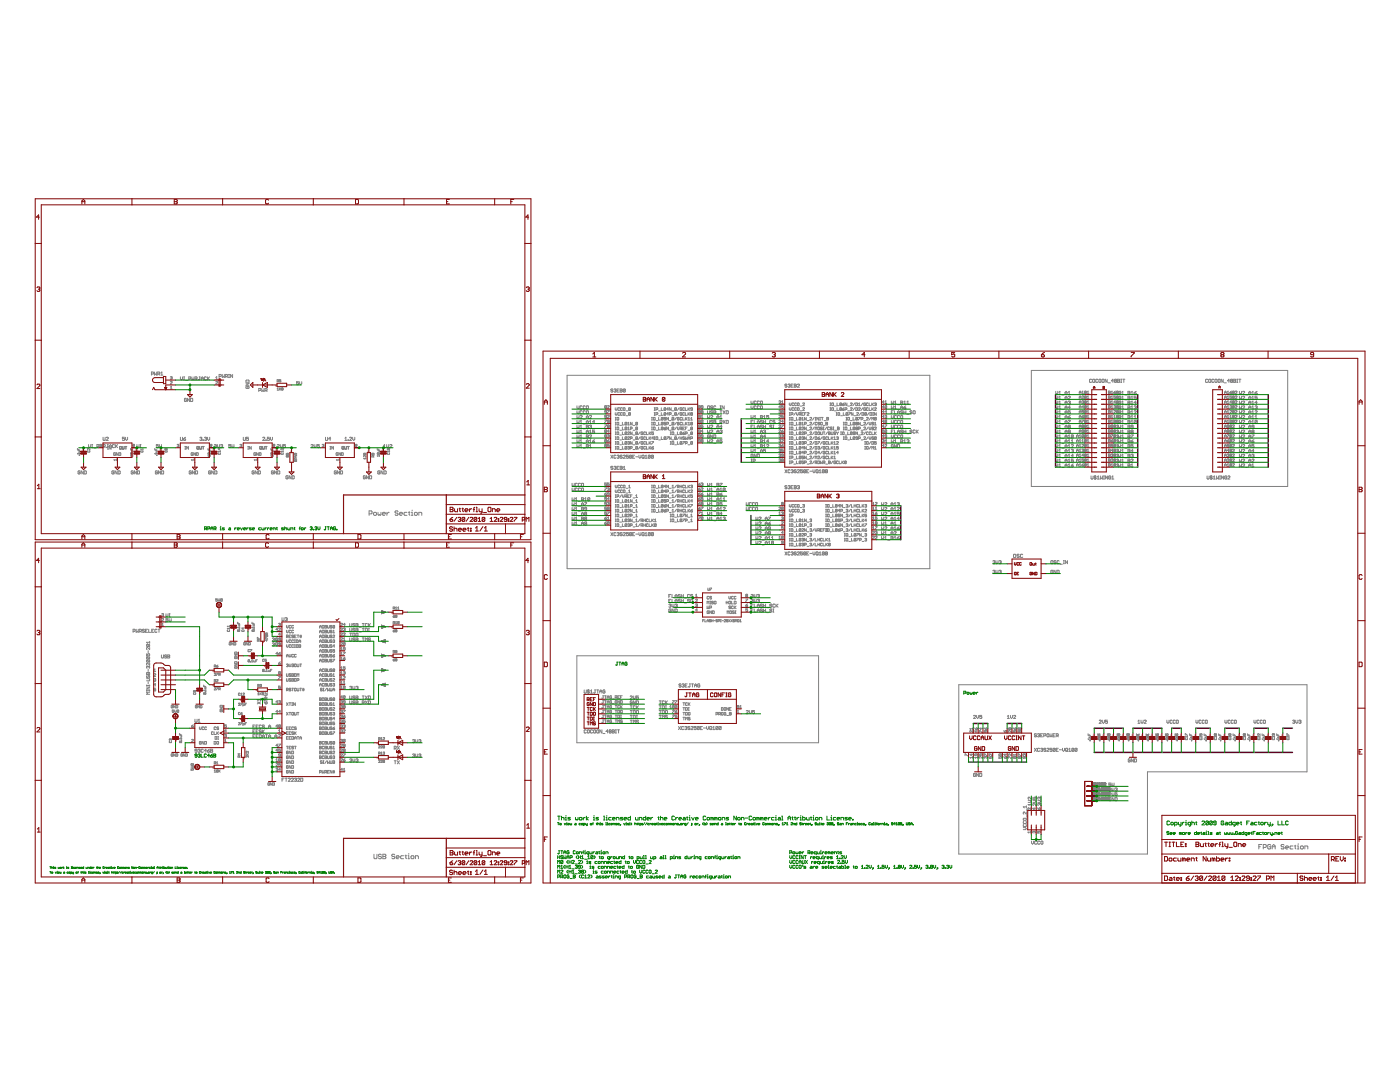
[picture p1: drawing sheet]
<svg xmlns="http://www.w3.org/2000/svg" width="279mm" height="216mm" viewBox="0 0 279 216" stroke-linecap="round" stroke-linejoin="round" font-family="sans-serif">
<g fill="#808080" stroke="#808080" stroke-width=".2">
<path d="M191.3 136.6v33.8z"/>
<path d="M191.3 170.4h37.7z"/>
<path d="M229 154v16.4z"/>
<path d="M229 154h31.8z"/>
<path d="M260.8 136.6v17.4z"/>
<path d="M191.3 136.6h69.5z"/>
<path d="M115.1 130.9v17.3z"/>
<path d="M115.1 148.2h48.3z"/>
<path d="M163.4 130.9v17.3z"/>
<path d="M115.1 130.9h48.3z"/>
<path d="M113.2 74.9h72.4z"/>
<path d="M185.6 74.9v38.6z"/>
<path d="M113.2 113.5h72.4z"/>
<path d="M113.2 74.9v38.6z"/>
<path d="M257 73.9v23.2z"/>
<path d="M205.8 97.1h51.2z"/>
<path d="M205.8 73.9v23.2z"/>
<path d="M205.8 73.9h51.2z"/>
<path d="M73.7 101.9v.9z"/>
<path d="M73.7 101.9h.4z"/>
<path d="M74.1 101.9l.2 .2z"/>
<path d="M74.3 102.1v.3z"/>
<path d="M74.3 102.4l-.2 .1z"/>
<path d="M73.7 102.5h.4z"/>
<path d="M74.7 102.8h.3z"/>
<path d="M75 102.8l.1-.1z"/>
<path d="M75.1 102.4v.3z"/>
<path d="M75 102.2l.1 .2z"/>
<path d="M74.7 102.2h.3z"/>
<path d="M74.7 102.2l-.2 .2z"/>
<path d="M74.5 102.4v.3z"/>
<path d="M74.5 102.7l.2 .1z"/>
<path d="M75.4 102.2v.5z"/>
<path d="M75.4 102.7l.2 .1z"/>
<path d="M75.6 102.8l.1-.1z"/>
<path d="M75.7 102.7l.2 .1z"/>
<path d="M75.9 102.8l.1-.1z"/>
<path d="M76 102.2v.5z"/>
<path d="M76.5 102.8h.3z"/>
<path d="M76.3 102.7l.2 .1z"/>
<path d="M76.3 102.4v.3z"/>
<path d="M76.3 102.4l.2-.2z"/>
<path d="M76.5 102.2h.3z"/>
<path d="M76.8 102.2l.1 .2z"/>
<path d="M76.9 102.4v.1z"/>
<path d="M76.3 102.5h.6z"/>
<path d="M77.2 102.2v.6z"/>
<path d="M77.2 102.5l.3-.3z"/>
<path d="M77.5 102.2h.2z"/>
<path d="M79.3 101.9l.1 .2z"/>
<path d="M79 101.9h.3z"/>
<path d="M79 101.9l-.2 .2z"/>
<path d="M78.8 102.1v.1z"/>
<path d="M78.8 102.2l.2 .2z"/>
<path d="M79 102.4h.3z"/>
<path d="M79.3 102.4l.1 .1z"/>
<path d="M79.4 102.5v.2z"/>
<path d="M79.4 102.7l-.1 .1z"/>
<path d="M79 102.8h.3z"/>
<path d="M78.8 102.7l.2 .1z"/>
<path d="M79.9 102.8h.3z"/>
<path d="M79.7 102.7l.2 .1z"/>
<path d="M79.7 102.4v.3z"/>
<path d="M79.7 102.4l.2-.2z"/>
<path d="M79.9 102.2h.3z"/>
<path d="M80.2 102.2l.1 .2z"/>
<path d="M80.3 102.4v.1z"/>
<path d="M79.7 102.5h.6z"/>
<path d="M80.8 102.2h.4z"/>
<path d="M80.8 102.2l-.2 .2z"/>
<path d="M80.6 102.4v.3z"/>
<path d="M80.6 102.7l.2 .1z"/>
<path d="M80.8 102.8h.4z"/>
<path d="M81.7 102.1v.6z"/>
<path d="M81.7 102.7l.1 .1z"/>
<path d="M81.5 102.2h.3z"/>
<path d="M82.1 102.2h.2z"/>
<path d="M82.3 102.2v.6z"/>
<path d="M82.1 102.8h.3z"/>
<path d="M82.3 101.8v.1z"/>
<path d="M82.8 102.8h.3z"/>
<path d="M83.1 102.8l.2-.1z"/>
<path d="M83.3 102.4v.3z"/>
<path d="M83.1 102.2l.2 .2z"/>
<path d="M82.8 102.2h.3z"/>
<path d="M82.8 102.2l-.1 .2z"/>
<path d="M82.7 102.4v.3z"/>
<path d="M82.7 102.7l.1 .1z"/>
<path d="M83.6 102.2v.6z"/>
<path d="M83.6 102.2h.4z"/>
<path d="M84 102.2l.2 .2z"/>
<path d="M84.2 102.4v.4z"/>
<path d="M74.6 170.5v.7z"/>
<path d="M74.6 171.2l.2 .1z"/>
<path d="M74.8 171.3h.3z"/>
<path d="M75.1 171.3l.1-.1z"/>
<path d="M75.2 170.5v.7z"/>
<path d="M76 170.5l.1 .1z"/>
<path d="M75.7 170.5h.3z"/>
<path d="M75.7 170.5l-.2 .1z"/>
<path d="M75.5 170.6v.2z"/>
<path d="M75.5 170.8l.2 .1z"/>
<path d="M75.7 170.9h.3z"/>
<path d="M76 170.9l.1 .1z"/>
<path d="M76.1 171v.2z"/>
<path d="M76.1 171.2l-.1 .1z"/>
<path d="M75.7 171.3h.3z"/>
<path d="M75.5 171.2l.2 .1z"/>
<path d="M76.4 170.5v.8z"/>
<path d="M76.4 170.5h.5z"/>
<path d="M76.9 170.5l.1 .1z"/>
<path d="M77 170.6v.2z"/>
<path d="M77 170.8l-.1 .1z"/>
<path d="M76.9 170.9l.1 .1z"/>
<path d="M77 171v.2z"/>
<path d="M77 171.2l-.1 .1z"/>
<path d="M76.4 171.3h.5z"/>
<path d="M76.4 170.9h.5z"/>
<path d="M78.6 170.5l.2 .1z"/>
<path d="M78.3 170.5h.3z"/>
<path d="M78.3 170.5l-.1 .1z"/>
<path d="M78.2 170.6v.2z"/>
<path d="M78.2 170.8l.1 .1z"/>
<path d="M78.3 170.9h.3z"/>
<path d="M78.6 170.9l.2 .1z"/>
<path d="M78.8 171v.2z"/>
<path d="M78.8 171.2l-.2 .1z"/>
<path d="M78.3 171.3h.3z"/>
<path d="M78.2 171.2l.1 .1z"/>
<path d="M79.2 171.3h.3z"/>
<path d="M79.1 171.2l.1 .1z"/>
<path d="M79.1 170.9v.3z"/>
<path d="M79.1 170.9l.1-.1z"/>
<path d="M79.2 170.8h.3z"/>
<path d="M79.5 170.8l.2 .1z"/>
<path d="M79.7 170.9v.1z"/>
<path d="M79.1 171h.6z"/>
<path d="M80.1 170.8h.4z"/>
<path d="M80.1 170.8l-.2 .1z"/>
<path d="M79.9 170.9v.3z"/>
<path d="M79.9 171.2l.2 .1z"/>
<path d="M80.1 171.3h.4z"/>
<path d="M81 170.6v.6z"/>
<path d="M81 171.2l.1 .1z"/>
<path d="M80.8 170.8h.3z"/>
<path d="M81.4 170.8h.2z"/>
<path d="M81.6 170.8v.5z"/>
<path d="M81.4 171.3h.3z"/>
<path d="M81.6 170.3v.2z"/>
<path d="M82.2 171.3h.3z"/>
<path d="M82.5 171.3l.1-.1z"/>
<path d="M82.6 170.9v.3z"/>
<path d="M82.5 170.8l.1 .1z"/>
<path d="M82.2 170.8h.3z"/>
<path d="M82.2 170.8l-.2 .1z"/>
<path d="M82 170.9v.3z"/>
<path d="M82 171.2l.2 .1z"/>
<path d="M82.9 170.8v.5z"/>
<path d="M82.9 170.8h.5z"/>
<path d="M83.4 170.8l.1 .1z"/>
<path d="M83.5 170.9v.4z"/>
<path d="M251.2 168.5v.9z"/>
<path d="M251.2 168.5h.6z"/>
<path d="M251.2 169h.3z"/>
<path d="M252.1 168.5v.9z"/>
<path d="M252.1 168.5h.5z"/>
<path d="M252.6 168.5l.1 .2z"/>
<path d="M252.7 168.7v.3z"/>
<path d="M252.7 169l-.1 .1z"/>
<path d="M252.1 169.1h.5z"/>
<path d="M253.4 168.5l.2 .2z"/>
<path d="M253.2 168.5h.2z"/>
<path d="M253.2 168.5l-.2 .2z"/>
<path d="M253 168.7v.5z"/>
<path d="M253 169.2l.2 .2z"/>
<path d="M253.2 169.4h.2z"/>
<path d="M253.4 169.4l.2-.2z"/>
<path d="M253.6 169v.2z"/>
<path d="M253.3 169h.3z"/>
<path d="M253.9 168.8v.6z"/>
<path d="M253.9 168.8l.3-.3z"/>
<path d="M254.2 168.5l.3 .3z"/>
<path d="M254.5 168.8v.6z"/>
<path d="M253.9 169h.6z"/>
<path d="M256.1 168.5l.2 .2z"/>
<path d="M255.8 168.5h.3z"/>
<path d="M255.8 168.5l-.1 .2z"/>
<path d="M255.7 168.7v.1z"/>
<path d="M255.7 168.8l.1 .2z"/>
<path d="M255.8 169h.3z"/>
<path d="M256.1 169l.2 .1z"/>
<path d="M256.3 169.1v.1z"/>
<path d="M256.1 169.4l.2-.2z"/>
<path d="M255.8 169.4h.3z"/>
<path d="M255.7 169.2l.1 .2z"/>
<path d="M256.7 169.4h.3z"/>
<path d="M256.6 169.2l.1 .2z"/>
<path d="M256.6 169v.2z"/>
<path d="M256.7 168.8l-.1 .2z"/>
<path d="M256.7 168.8h.3z"/>
<path d="M257 168.8l.2 .2z"/>
<path d="M257.2 169v.1z"/>
<path d="M256.6 169.1h.6z"/>
<path d="M257.6 168.8h.4z"/>
<path d="M257.6 168.8l-.1 .2z"/>
<path d="M257.5 169v.2z"/>
<path d="M257.5 169.2l.1 .2z"/>
<path d="M257.6 169.4h.4z"/>
<path d="M258.5 168.7v.5z"/>
<path d="M258.5 169.2l.1 .2z"/>
<path d="M258.3 168.8h.3z"/>
<path d="M258.9 168.8h.2z"/>
<path d="M259.1 168.8v.6z"/>
<path d="M258.9 169.4h.3z"/>
<path d="M259.1 168.4v.1z"/>
<path d="M259.7 169.4h.3z"/>
<path d="M260.1 169.2l-.1 .2z"/>
<path d="M260.1 169v.2z"/>
<path d="M260 168.8l.1 .2z"/>
<path d="M259.7 168.8h.3z"/>
<path d="M259.7 168.8l-.2 .2z"/>
<path d="M259.5 169v.2z"/>
<path d="M259.5 169.2l.2 .2z"/>
<path d="M260.4 168.8v.6z"/>
<path d="M260.4 168.8h.5z"/>
<path d="M260.9 168.8l.1 .2z"/>
<path d="M261 169v.4z"/>
<path d="M121.9 90.8l.4 .6z"/>
<path d="M122.3 90.8l-.4 .6z"/>
<path d="M122.8 90.8l.1 .1z"/>
<path d="M122.6 90.8h.2z"/>
<path d="M122.6 90.8l-.1 .1z"/>
<path d="M122.5 90.9v.4z"/>
<path d="M122.5 91.3l.1 .1z"/>
<path d="M122.6 91.4h.2z"/>
<path d="M122.9 91.3l-.1 .1z"/>
<path d="M123.1 90.9l.2-.1z"/>
<path d="M123.3 90.8h.2z"/>
<path d="M123.5 90.8v.1z"/>
<path d="M123.5 90.9v.1z"/>
<path d="M123.5 91v.1z"/>
<path d="M123.4 91.1h.1z"/>
<path d="M123.5 91.1v.1z"/>
<path d="M123.5 91.3v.1z"/>
<path d="M123.3 91.4h.2z"/>
<path d="M123.1 91.3l.2 .1z"/>
<path d="M124.1 90.8l.1 .1z"/>
<path d="M123.9 90.8h.2z"/>
<path d="M123.9 90.8l-.1 .1z"/>
<path d="M123.8 90.9v.1z"/>
<path d="M123.8 91l.1 .1z"/>
<path d="M123.9 91.1h.2z"/>
<path d="M124.1 91.1l.1 .1z"/>
<path d="M124.2 91.3l-.1 .1z"/>
<path d="M123.9 91.4h.2z"/>
<path d="M123.8 91.3l.1 .1z"/>
<path d="M124.4 91.4h.4z"/>
<path d="M124.4 91.4l.4-.4z"/>
<path d="M124.8 90.9v.1z"/>
<path d="M124.7 90.8l.1 .1z"/>
<path d="M124.5 90.8h.2z"/>
<path d="M124.5 90.8l-.1 .1z"/>
<path d="M125 90.8h.4z"/>
<path d="M125 90.8v.3z"/>
<path d="M125 91.1l.2-.1z"/>
<path d="M125.2 91h.1z"/>
<path d="M125.3 91l.1 .1z"/>
<path d="M125.4 91.1v.2z"/>
<path d="M125.4 91.3l-.1 .1z"/>
<path d="M125.1 91.4h.2z"/>
<path d="M125 91.3l.1 .1z"/>
<path d="M125.6 90.9v.4z"/>
<path d="M125.7 90.8l-.1 .1z"/>
<path d="M125.7 90.8h.2z"/>
<path d="M125.9 90.8l.1 .1z"/>
<path d="M126 90.9v.4z"/>
<path d="M126 91.3l-.1 .1z"/>
<path d="M125.7 91.4h.2z"/>
<path d="M125.6 91.3l.1 .1z"/>
<path d="M125.6 91.3l.4-.4z"/>
<path d="M126.3 90.8h.4z"/>
<path d="M126.3 90.8v.6z"/>
<path d="M126.3 91.4h.4z"/>
<path d="M126.3 91.1h.2z"/>
<path d="M126.9 91.1h.4z"/>
<path d="M127.5 90.8v.4z"/>
<path d="M127.5 91.2l.2 .2z"/>
<path d="M127.7 91.4l.2-.2z"/>
<path d="M127.9 90.8v.4z"/>
<path d="M128.1 90.9v.4z"/>
<path d="M128.1 90.9l.1-.1z"/>
<path d="M128.2 90.8h.2z"/>
<path d="M128.4 90.8l.1 .1z"/>
<path d="M128.5 90.9v.4z"/>
<path d="M128.5 91.3l-.1 .1z"/>
<path d="M128.2 91.4h.2z"/>
<path d="M128.1 91.3l.1 .1z"/>
<path d="M128.3 91.2l.2 .2z"/>
<path d="M128.7 91l.2-.2z"/>
<path d="M128.9 90.8v.6z"/>
<path d="M128.7 91.4h.5z"/>
<path d="M129.4 90.9v.4z"/>
<path d="M129.5 90.8l-.1 .1z"/>
<path d="M129.5 90.8h.2z"/>
<path d="M129.7 90.8l.1 .1z"/>
<path d="M129.8 90.9v.4z"/>
<path d="M129.8 91.3l-.1 .1z"/>
<path d="M129.5 91.4h.2z"/>
<path d="M129.4 91.3l.1 .1z"/>
<path d="M129.4 91.3l.4-.4z"/>
<path d="M130 90.9v.4z"/>
<path d="M130.1 90.8l-.1 .1z"/>
<path d="M130.1 90.8h.2z"/>
<path d="M130.3 90.8l.1 .1z"/>
<path d="M130.4 90.9v.4z"/>
<path d="M130.4 91.3l-.1 .1z"/>
<path d="M130.1 91.4h.2z"/>
<path d="M130 91.3l.1 .1z"/>
<path d="M130 91.3l.4-.4z"/>
<path d="M121.9 106.3l.4 .6z"/>
<path d="M122.3 106.3l-.4 .6z"/>
<path d="M122.8 106.3l.1 .1z"/>
<path d="M122.6 106.3h.2z"/>
<path d="M122.6 106.3l-.1 .1z"/>
<path d="M122.5 106.4v.4z"/>
<path d="M122.5 106.8l.1 .1z"/>
<path d="M122.6 106.9h.2z"/>
<path d="M122.8 106.9l.1-.1z"/>
<path d="M123.1 106.4l.2-.1z"/>
<path d="M123.3 106.3h.2z"/>
<path d="M123.5 106.3v.1z"/>
<path d="M123.5 106.4v.1z"/>
<path d="M123.5 106.5v.1z"/>
<path d="M123.4 106.6h.1z"/>
<path d="M123.5 106.6v.1z"/>
<path d="M123.5 106.7v.1z"/>
<path d="M123.5 106.8v.1z"/>
<path d="M123.3 106.9h.2z"/>
<path d="M123.1 106.8l.2 .1z"/>
<path d="M124.1 106.3l.1 .1z"/>
<path d="M123.9 106.3h.2z"/>
<path d="M123.8 106.4l.1-.1z"/>
<path d="M123.8 106.4v.1z"/>
<path d="M123.8 106.5l.1 .1z"/>
<path d="M123.9 106.6h.2z"/>
<path d="M124.1 106.6l.1 .1z"/>
<path d="M124.2 106.7v.1z"/>
<path d="M124.2 106.8l-.1 .1z"/>
<path d="M123.9 106.9h.2z"/>
<path d="M123.8 106.8l.1 .1z"/>
<path d="M124.4 106.9h.4z"/>
<path d="M124.8 106.5l-.4 .4z"/>
<path d="M124.8 106.4v.1z"/>
<path d="M124.7 106.3l.1 .1z"/>
<path d="M124.5 106.3h.2z"/>
<path d="M124.4 106.4l.1-.1z"/>
<path d="M125 106.3h.4z"/>
<path d="M125 106.3v.3z"/>
<path d="M125 106.6l.2-.1z"/>
<path d="M125.2 106.5h.1z"/>
<path d="M125.3 106.5l.1 .1z"/>
<path d="M125.4 106.6v.2z"/>
<path d="M125.4 106.8l-.1 .1z"/>
<path d="M125.1 106.9h.2z"/>
<path d="M125 106.8l.1 .1z"/>
<path d="M125.6 106.4v.4z"/>
<path d="M125.6 106.4l.1-.1z"/>
<path d="M125.7 106.3h.2z"/>
<path d="M125.9 106.3l.1 .1z"/>
<path d="M126 106.4v.4z"/>
<path d="M126 106.8l-.1 .1z"/>
<path d="M125.7 106.9h.2z"/>
<path d="M125.6 106.8l.1 .1z"/>
<path d="M126 106.4l-.4 .4z"/>
<path d="M126.3 106.3h.4z"/>
<path d="M126.3 106.3v.6z"/>
<path d="M126.3 106.9h.4z"/>
<path d="M126.3 106.6h.2z"/>
<path d="M126.9 106.6h.4z"/>
<path d="M127.5 106.3v.4z"/>
<path d="M127.5 106.7l.2 .2z"/>
<path d="M127.7 106.9l.2-.2z"/>
<path d="M127.9 106.3v.4z"/>
<path d="M128.1 106.4v.4z"/>
<path d="M128.1 106.4l.1-.1z"/>
<path d="M128.2 106.3h.2z"/>
<path d="M128.4 106.3l.1 .1z"/>
<path d="M128.5 106.4v.4z"/>
<path d="M128.5 106.8l-.1 .1z"/>
<path d="M128.2 106.9h.2z"/>
<path d="M128.1 106.8l.1 .1z"/>
<path d="M128.3 106.7l.2 .2z"/>
<path d="M128.7 106.5l.2-.2z"/>
<path d="M128.9 106.3v.6z"/>
<path d="M128.7 106.9h.5z"/>
<path d="M129.4 106.4v.4z"/>
<path d="M129.4 106.4l.1-.1z"/>
<path d="M129.5 106.3h.2z"/>
<path d="M129.7 106.3l.1 .1z"/>
<path d="M129.8 106.4v.4z"/>
<path d="M129.8 106.8l-.1 .1z"/>
<path d="M129.5 106.9h.2z"/>
<path d="M129.4 106.8l.1 .1z"/>
<path d="M129.8 106.4l-.4 .4z"/>
<path d="M130 106.4v.4z"/>
<path d="M130 106.4l.1-.1z"/>
<path d="M130.1 106.3h.2z"/>
<path d="M130.3 106.3l.1 .1z"/>
<path d="M130.4 106.4v.4z"/>
<path d="M130.4 106.8l-.1 .1z"/>
<path d="M130.1 106.9h.2z"/>
<path d="M130 106.8l.1 .1z"/>
<path d="M130.4 106.4l-.4 .4z"/>
<path d="M156.7 93.7l.4 .6z"/>
<path d="M157.1 93.7l-.4 .6z"/>
<path d="M157.6 93.7l.1 .1z"/>
<path d="M157.4 93.7h.2z"/>
<path d="M157.3 93.8l.1-.1z"/>
<path d="M157.3 93.8v.4z"/>
<path d="M157.3 94.2l.1 .1z"/>
<path d="M157.4 94.3h.2z"/>
<path d="M157.7 94.2l-.1 .1z"/>
<path d="M157.9 93.8l.1-.1z"/>
<path d="M158 93.7h.2z"/>
<path d="M158.2 93.7l.1 .1z"/>
<path d="M158.3 93.8v.1z"/>
<path d="M158.2 94l.1-.1z"/>
<path d="M158.1 94h.1z"/>
<path d="M158.2 94l.1 .1z"/>
<path d="M158.3 94.1v.1z"/>
<path d="M158.3 94.2l-.1 .1z"/>
<path d="M158 94.3h.2z"/>
<path d="M157.9 94.2l.1 .1z"/>
<path d="M158.8 93.7l.1 .1z"/>
<path d="M158.6 93.7h.2z"/>
<path d="M158.5 93.8l.1-.1z"/>
<path d="M158.5 93.8v.1z"/>
<path d="M158.5 93.9l.1 .1z"/>
<path d="M158.6 94h.2z"/>
<path d="M158.8 94l.1 .1z"/>
<path d="M158.9 94.1v.1z"/>
<path d="M158.9 94.2l-.1 .1z"/>
<path d="M158.6 94.3h.2z"/>
<path d="M158.5 94.2l.1 .1z"/>
<path d="M159.1 94.3h.5z"/>
<path d="M159.1 94.3l.5-.4z"/>
<path d="M159.6 93.8v.1z"/>
<path d="M159.4 93.7l.2 .1z"/>
<path d="M159.2 93.7h.2z"/>
<path d="M159.1 93.8l.1-.1z"/>
<path d="M159.7 93.7h.5z"/>
<path d="M159.7 93.7v.3z"/>
<path d="M159.7 94l.3-.1z"/>
<path d="M160 93.9h.1z"/>
<path d="M160.1 93.9l.1 .1z"/>
<path d="M160.2 94v.2z"/>
<path d="M160.2 94.2l-.1 .1z"/>
<path d="M159.9 94.3h.2z"/>
<path d="M159.7 94.2l.2 .1z"/>
<path d="M160.4 93.8v.4z"/>
<path d="M160.4 93.8l.1-.1z"/>
<path d="M160.5 93.7h.2z"/>
<path d="M160.7 93.7l.1 .1z"/>
<path d="M160.8 93.8v.4z"/>
<path d="M160.8 94.2l-.1 .1z"/>
<path d="M160.5 94.3h.2z"/>
<path d="M160.4 94.2l.1 .1z"/>
<path d="M160.4 94.2l.4-.4z"/>
<path d="M161 93.7h.4z"/>
<path d="M161 93.7v.6z"/>
<path d="M161 94.3h.4z"/>
<path d="M161 94h.2z"/>
<path d="M161.6 94h.4z"/>
<path d="M162.2 93.7v.4z"/>
<path d="M162.2 94.1l.3 .2z"/>
<path d="M162.6 94.1l-.1 .2z"/>
<path d="M162.6 93.7v.4z"/>
<path d="M162.9 93.8v.4z"/>
<path d="M163 93.7l-.1 .1z"/>
<path d="M163 93.7h.2z"/>
<path d="M163.2 93.7l.1 .1z"/>
<path d="M163.3 93.8v.4z"/>
<path d="M163.3 94.2l-.1 .1z"/>
<path d="M163 94.3h.2z"/>
<path d="M162.9 94.2l.1 .1z"/>
<path d="M163.1 94.1l.2 .2z"/>
<path d="M163.7 93.7l-.2 .2z"/>
<path d="M163.7 93.7v.6z"/>
<path d="M163.5 94.3h.4z"/>
<path d="M164.1 93.8v.4z"/>
<path d="M164.1 93.8l.1-.1z"/>
<path d="M164.2 93.7h.2z"/>
<path d="M164.4 93.7l.1 .1z"/>
<path d="M164.5 93.8v.4z"/>
<path d="M164.5 94.2l-.1 .1z"/>
<path d="M164.2 94.3h.2z"/>
<path d="M164.1 94.2l.1 .1z"/>
<path d="M164.1 94.2l.4-.4z"/>
<path d="M164.7 93.8v.4z"/>
<path d="M164.8 93.7l-.1 .1z"/>
<path d="M164.8 93.7h.2z"/>
<path d="M165 93.7l.1 .1z"/>
<path d="M165.1 93.8v.4z"/>
<path d="M165 94.3l.1-.1z"/>
<path d="M164.8 94.3h.2z"/>
<path d="M164.7 94.2l.1 .1z"/>
<path d="M164.7 94.2l.4-.4z"/>
<path d="M156.7 110.1l.4 .6z"/>
<path d="M157.1 110.1l-.4 .6z"/>
<path d="M157.6 110.1l.1 .1z"/>
<path d="M157.4 110.1h.2z"/>
<path d="M157.4 110.1l-.1 .1z"/>
<path d="M157.3 110.2v.4z"/>
<path d="M157.3 110.6l.1 .1z"/>
<path d="M157.4 110.7h.2z"/>
<path d="M157.7 110.6l-.1 .1z"/>
<path d="M157.9 110.2l.1-.1z"/>
<path d="M158 110.1h.2z"/>
<path d="M158.2 110.1l.1 .1z"/>
<path d="M158.3 110.2v.1z"/>
<path d="M158.2 110.4l.1-.1z"/>
<path d="M158.1 110.4h.1z"/>
<path d="M158.2 110.4l.1 .1z"/>
<path d="M158.3 110.5v.1z"/>
<path d="M158.3 110.6l-.1 .1z"/>
<path d="M158 110.7h.2z"/>
<path d="M157.9 110.6l.1 .1z"/>
<path d="M158.8 110.1l.1 .1z"/>
<path d="M158.6 110.1h.2z"/>
<path d="M158.6 110.1l-.1 .1z"/>
<path d="M158.5 110.2v.1z"/>
<path d="M158.5 110.3l.1 .1z"/>
<path d="M158.6 110.4h.2z"/>
<path d="M158.8 110.4l.1 .1z"/>
<path d="M158.9 110.5v.1z"/>
<path d="M158.9 110.6l-.1 .1z"/>
<path d="M158.6 110.7h.2z"/>
<path d="M158.5 110.6l.1 .1z"/>
<path d="M159.1 110.7h.5z"/>
<path d="M159.1 110.7l.5-.4z"/>
<path d="M159.6 110.2v.1z"/>
<path d="M159.4 110.1l.2 .1z"/>
<path d="M159.2 110.1h.2z"/>
<path d="M159.2 110.1l-.1 .1z"/>
<path d="M159.7 110.1h.5z"/>
<path d="M159.7 110.1v.3z"/>
<path d="M159.7 110.4l.3-.1z"/>
<path d="M160 110.3h.1z"/>
<path d="M160.1 110.3l.1 .1z"/>
<path d="M160.2 110.4v.2z"/>
<path d="M160.2 110.6l-.1 .1z"/>
<path d="M159.9 110.7h.2z"/>
<path d="M159.7 110.6l.2 .1z"/>
<path d="M160.4 110.2v.4z"/>
<path d="M160.4 110.2l.1-.1z"/>
<path d="M160.5 110.1h.2z"/>
<path d="M160.7 110.1l.1 .1z"/>
<path d="M160.8 110.2v.4z"/>
<path d="M160.8 110.6l-.1 .1z"/>
<path d="M160.5 110.7h.2z"/>
<path d="M160.4 110.6l.1 .1z"/>
<path d="M160.4 110.6l.4-.4z"/>
<path d="M161 110.1h.4z"/>
<path d="M161 110.1v.6z"/>
<path d="M161 110.7h.4z"/>
<path d="M161 110.4h.2z"/>
<path d="M161.6 110.4h.4z"/>
<path d="M162.2 110.1v.4z"/>
<path d="M162.2 110.5l.3 .2z"/>
<path d="M162.6 110.5l-.1 .2z"/>
<path d="M162.6 110.1v.4z"/>
<path d="M162.9 110.2v.4z"/>
<path d="M162.9 110.2l.1-.1z"/>
<path d="M163 110.1h.2z"/>
<path d="M163.2 110.1l.1 .1z"/>
<path d="M163.3 110.2v.4z"/>
<path d="M163.3 110.6l-.1 .1z"/>
<path d="M163 110.7h.2z"/>
<path d="M162.9 110.6l.1 .1z"/>
<path d="M163.1 110.5l.2 .2z"/>
<path d="M163.7 110.1l-.2 .2z"/>
<path d="M163.7 110.1v.6z"/>
<path d="M163.5 110.7h.4z"/>
<path d="M164.1 110.2v.4z"/>
<path d="M164.1 110.2l.1-.1z"/>
<path d="M164.2 110.1h.2z"/>
<path d="M164.4 110.1l.1 .1z"/>
<path d="M164.5 110.2v.4z"/>
<path d="M164.5 110.6l-.1 .1z"/>
<path d="M164.2 110.7h.2z"/>
<path d="M164.1 110.6l.1 .1z"/>
<path d="M164.1 110.6l.4-.4z"/>
<path d="M164.7 110.2v.4z"/>
<path d="M164.8 110.1l-.1 .1z"/>
<path d="M164.8 110.1h.2z"/>
<path d="M165 110.1l.1 .1z"/>
<path d="M165.1 110.2v.4z"/>
<path d="M165 110.7l.1-.1z"/>
<path d="M164.8 110.7h.2z"/>
<path d="M164.7 110.6l.1 .1z"/>
<path d="M164.7 110.6l.4-.4z"/>
<path d="M135.4 145l.4 .6z"/>
<path d="M135.8 145l-.4 .6z"/>
<path d="M136.3 145l.1 .1z"/>
<path d="M136.1 145h.2z"/>
<path d="M136 145.1l.1-.1z"/>
<path d="M136 145.1v.4z"/>
<path d="M136 145.5l.1 .1z"/>
<path d="M136.1 145.6h.2z"/>
<path d="M136.4 145.5l-.1 .1z"/>
<path d="M136.7 145.1l.1-.1z"/>
<path d="M136.8 145h.2z"/>
<path d="M137 145l.1 .1z"/>
<path d="M137.1 145.1v.1z"/>
<path d="M137.1 145.2l-.1 .1z"/>
<path d="M136.9 145.3h.1z"/>
<path d="M137 145.3l.1 .1z"/>
<path d="M137.1 145.4v.1z"/>
<path d="M137.1 145.5l-.1 .1z"/>
<path d="M136.8 145.6h.2z"/>
<path d="M136.7 145.5l.1 .1z"/>
<path d="M137.6 145l.1 .1z"/>
<path d="M137.4 145h.2z"/>
<path d="M137.3 145.1l.1-.1z"/>
<path d="M137.3 145.1v.1z"/>
<path d="M137.3 145.2l.1 .1z"/>
<path d="M137.4 145.3h.2z"/>
<path d="M137.6 145.3l.1 .1z"/>
<path d="M137.7 145.4v.1z"/>
<path d="M137.7 145.5l-.1 .1z"/>
<path d="M137.4 145.6h.2z"/>
<path d="M137.3 145.5l.1 .1z"/>
<path d="M137.9 145.6h.4z"/>
<path d="M138.3 145.2l-.4 .4z"/>
<path d="M138.3 145.1v.1z"/>
<path d="M138.2 145l.1 .1z"/>
<path d="M138 145h.2z"/>
<path d="M137.9 145.1l.1-.1z"/>
<path d="M138.5 145h.4z"/>
<path d="M138.5 145v.3z"/>
<path d="M138.5 145.3l.2-.1z"/>
<path d="M138.7 145.2h.1z"/>
<path d="M138.8 145.2l.1 .1z"/>
<path d="M138.9 145.3v.2z"/>
<path d="M138.9 145.5l-.1 .1z"/>
<path d="M138.6 145.6h.2z"/>
<path d="M138.5 145.5l.1 .1z"/>
<path d="M139.1 145.1v.4z"/>
<path d="M139.1 145.1l.2-.1z"/>
<path d="M139.3 145h.1z"/>
<path d="M139.4 145l.2 .1z"/>
<path d="M139.6 145.1v.4z"/>
<path d="M139.6 145.5l-.2 .1z"/>
<path d="M139.3 145.6h.1z"/>
<path d="M139.1 145.5l.2 .1z"/>
<path d="M139.6 145.1l-.5 .4z"/>
<path d="M139.8 145h.4z"/>
<path d="M139.8 145v.6z"/>
<path d="M139.8 145.6h.4z"/>
<path d="M139.8 145.3h.2z"/>
<path d="M140.4 145.3h.4z"/>
<path d="M141 145v.4z"/>
<path d="M141 145.4l.2 .2z"/>
<path d="M141.4 145.4l-.2 .2z"/>
<path d="M141.4 145v.4z"/>
<path d="M141.6 145.1v.4z"/>
<path d="M141.6 145.1l.1-.1z"/>
<path d="M141.7 145h.2z"/>
<path d="M141.9 145l.1 .1z"/>
<path d="M142 145.1v.4z"/>
<path d="M142 145.5l-.1 .1z"/>
<path d="M141.7 145.6h.2z"/>
<path d="M141.6 145.5l.1 .1z"/>
<path d="M141.8 145.4l.2 .2z"/>
<path d="M142.3 145.2l.2-.2z"/>
<path d="M142.5 145v.6z"/>
<path d="M142.3 145.6h.4z"/>
<path d="M142.9 145.1v.4z"/>
<path d="M142.9 145.1l.1-.1z"/>
<path d="M143 145h.2z"/>
<path d="M143.2 145l.1 .1z"/>
<path d="M143.3 145.1v.4z"/>
<path d="M143.3 145.5l-.1 .1z"/>
<path d="M143 145.6h.2z"/>
<path d="M142.9 145.5l.1 .1z"/>
<path d="M142.9 145.5l.4-.4z"/>
<path d="M143.5 145.1v.4z"/>
<path d="M143.5 145.1l.1-.1z"/>
<path d="M143.6 145h.2z"/>
<path d="M143.8 145l.1 .1z"/>
<path d="M143.9 145.1v.4z"/>
<path d="M143.9 145.5l-.1 .1z"/>
<path d="M143.6 145.6h.2z"/>
<path d="M143.5 145.5l.1 .1z"/>
<path d="M143.5 145.5l.4-.4z"/>
<path d="M206.4 149.3l.5 .6z"/>
<path d="M206.9 149.3l-.5 .6z"/>
<path d="M207.4 149.3l.1 .1z"/>
<path d="M207.2 149.3h.2z"/>
<path d="M207.2 149.3l-.1 .1z"/>
<path d="M207.1 149.4v.4z"/>
<path d="M207.1 149.8l.1 .1z"/>
<path d="M207.2 149.9h.2z"/>
<path d="M207.4 149.9l.1-.1z"/>
<path d="M207.7 149.4l.1-.1z"/>
<path d="M207.8 149.3h.2z"/>
<path d="M208 149.3l.1 .1z"/>
<path d="M208.1 149.5l-.1 .1z"/>
<path d="M208 149.6l.1 .1z"/>
<path d="M208.1 149.7v.1z"/>
<path d="M208.1 149.8l-.1 .1z"/>
<path d="M207.8 149.9h.2z"/>
<path d="M207.7 149.8l.1 .1z"/>
<path d="M208.6 149.3l.1 .1z"/>
<path d="M208.4 149.3h.2z"/>
<path d="M208.4 149.3l-.1 .1z"/>
<path d="M208.3 149.5l.1 .1z"/>
<path d="M208.4 149.6h.2z"/>
<path d="M208.6 149.6l.1 .1z"/>
<path d="M208.7 149.7v.1z"/>
<path d="M208.7 149.8l-.1 .1z"/>
<path d="M208.4 149.9h.2z"/>
<path d="M208.3 149.8l.1 .1z"/>
<path d="M208.9 149.9h.4z"/>
<path d="M209.3 149.5l-.4 .4z"/>
<path d="M209.2 149.3l.1 .1z"/>
<path d="M209 149.3h.2z"/>
<path d="M209 149.3l-.1 .1z"/>
<path d="M209.5 149.3h.5z"/>
<path d="M209.5 149.3v.3z"/>
<path d="M209.5 149.6l.3-.1z"/>
<path d="M209.8 149.5h.1z"/>
<path d="M209.9 149.5l.1 .1z"/>
<path d="M210 149.6v.2z"/>
<path d="M210 149.8l-.1 .1z"/>
<path d="M209.7 149.9h.2z"/>
<path d="M209.5 149.8l.2 .1z"/>
<path d="M210.2 149.4v.4z"/>
<path d="M210.2 149.4l.1-.1z"/>
<path d="M210.3 149.3h.2z"/>
<path d="M210.5 149.3l.1 .1z"/>
<path d="M210.6 149.4v.4z"/>
<path d="M210.6 149.8l-.1 .1z"/>
<path d="M210.3 149.9h.2z"/>
<path d="M210.2 149.8l.1 .1z"/>
<path d="M210.2 149.8l.4-.4z"/>
<path d="M210.8 149.3h.4z"/>
<path d="M210.8 149.3v.6z"/>
<path d="M210.8 149.9h.4z"/>
<path d="M210.8 149.6h.2z"/>
<path d="M211.4 149.6h.4z"/>
<path d="M212 149.3v.4z"/>
<path d="M212 149.7l.2 .2z"/>
<path d="M212.2 149.9l.2-.2z"/>
<path d="M212.4 149.3v.4z"/>
<path d="M212.7 149.4v.4z"/>
<path d="M212.7 149.4l.1-.1z"/>
<path d="M212.8 149.3h.2z"/>
<path d="M213 149.3l.1 .1z"/>
<path d="M213.1 149.4v.4z"/>
<path d="M213.1 149.8l-.1 .1z"/>
<path d="M212.8 149.9h.2z"/>
<path d="M212.7 149.8l.1 .1z"/>
<path d="M212.9 149.7l.2 .2z"/>
<path d="M213.3 149.5l.2-.2z"/>
<path d="M213.5 149.3v.6z"/>
<path d="M213.3 149.9h.4z"/>
<path d="M213.9 149.4v.4z"/>
<path d="M213.9 149.4l.1-.1z"/>
<path d="M214 149.3h.2z"/>
<path d="M214.2 149.3l.1 .1z"/>
<path d="M214.3 149.4v.4z"/>
<path d="M214.3 149.8l-.1 .1z"/>
<path d="M214 149.9h.2z"/>
<path d="M213.9 149.8l.1 .1z"/>
<path d="M213.9 149.8l.4-.4z"/>
<path d="M214.5 149.4v.4z"/>
<path d="M214.5 149.4l.1-.1z"/>
<path d="M214.6 149.3h.2z"/>
<path d="M214.8 149.3l.1 .1z"/>
<path d="M214.9 149.4v.4z"/>
<path d="M214.9 149.8l-.1 .1z"/>
<path d="M214.6 149.9h.2z"/>
<path d="M214.5 149.8l.1 .1z"/>
<path d="M214.5 149.8l.4-.4z"/>
<path d="M194.6 154.3l.1 .1z"/>
<path d="M194.4 154.3h.2z"/>
<path d="M194.4 154.3l-.1 .1z"/>
<path d="M194.3 154.4v.4z"/>
<path d="M194.3 154.8l.1 .1z"/>
<path d="M194.4 154.9h.2z"/>
<path d="M194.6 154.9l.1-.1z"/>
<path d="M194.7 154.6v.2z"/>
<path d="M194.5 154.6h.2z"/>
<path d="M194.9 154.3v.6z"/>
<path d="M194.9 154.3l.4 .6z"/>
<path d="M195.3 154.3v.6z"/>
<path d="M195.5 154.3v.6z"/>
<path d="M195.5 154.9h.3z"/>
<path d="M195.8 154.9l.1-.1z"/>
<path d="M195.9 154.4v.4z"/>
<path d="M195.8 154.3l.1 .1z"/>
<path d="M195.5 154.3h.3z"/>
<path d="M217.1 147.4l.2 .2z"/>
<path d="M217.1 147.4h.5z"/>
<path d="M217.6 147.3v.3z"/>
<path d="M217.3 147.2h.2z"/>
<path d="M217.5 147.2l.1-.1z"/>
<path d="M217.6 146.9v.2z"/>
<path d="M217.3 146.9h.3z"/>
<path d="M217.1 146.7h.5z"/>
<path d="M217.1 146.4v.3z"/>
<path d="M217.4 146.6v.1z"/>
<path d="M219.1 147.4l.1 .2z"/>
<path d="M219.1 147.4h.4z"/>
<path d="M219.5 147.3v.3z"/>
<path d="M219.2 147.2h.2z"/>
<path d="M219.4 147.2l.1-.1z"/>
<path d="M219.5 146.9v.2z"/>
<path d="M219.2 146.9h.3z"/>
<path d="M219.1 146.7h.4z"/>
<path d="M219.1 146.4v.3z"/>
<path d="M219.3 146.6v.1z"/>
<path d="M221 147.4l.1 .2z"/>
<path d="M221 147.4h.4z"/>
<path d="M221.4 147.3v.3z"/>
<path d="M221.1 147.2h.3z"/>
<path d="M221.4 146.9v.2z"/>
<path d="M221.1 146.9h.3z"/>
<path d="M221 146.7h.4z"/>
<path d="M221 146.4v.3z"/>
<path d="M221.2 146.6v.1z"/>
<path d="M222.9 147.4l.2 .2z"/>
<path d="M222.9 147.4h.5z"/>
<path d="M223.4 147.3v.3z"/>
<path d="M223.1 147.2h.2z"/>
<path d="M223.4 146.9v.2z"/>
<path d="M223.1 146.9h.3z"/>
<path d="M222.9 146.7h.5z"/>
<path d="M222.9 146.4v.3z"/>
<path d="M223.2 146.6v.1z"/>
<path d="M224.9 147.4l.1 .2z"/>
<path d="M224.9 147.4h.4z"/>
<path d="M225.3 147.3v.3z"/>
<path d="M225 147.2h.2z"/>
<path d="M225.3 146.9v.2z"/>
<path d="M225 146.9h.3z"/>
<path d="M224.9 146.7h.4z"/>
<path d="M224.9 146.4v.3z"/>
<path d="M225.1 146.6v.1z"/>
<path d="M226.8 147.4l.1 .2z"/>
<path d="M226.8 147.4h.4z"/>
<path d="M227.2 147.3v.3z"/>
<path d="M226.9 147.2h.3z"/>
<path d="M227.2 147.2v-.1z"/>
<path d="M227.2 146.9v.2z"/>
<path d="M226.9 146.9h.3z"/>
<path d="M226.8 146.7h.4z"/>
<path d="M226.8 146.4v.3z"/>
<path d="M227 146.6v.1z"/>
<path d="M228.7 147.4l.2 .2z"/>
<path d="M228.7 147.4h.5z"/>
<path d="M229.2 147.3v.3z"/>
<path d="M228.9 147.2h.2z"/>
<path d="M229.1 147.2l.1-.1z"/>
<path d="M229.2 146.9v.2z"/>
<path d="M228.9 146.9h.3z"/>
<path d="M228.7 146.7h.5z"/>
<path d="M228.7 146.4v.3z"/>
<path d="M228.9 146.6v.1z"/>
<path d="M230.7 147.4l.1 .2z"/>
<path d="M230.7 147.4h.4z"/>
<path d="M231.1 147.3v.3z"/>
<path d="M230.8 147.2h.2z"/>
<path d="M231 147.2l.1-.1z"/>
<path d="M231.1 146.9v.2z"/>
<path d="M230.8 146.9h.3z"/>
<path d="M230.7 146.7h.4z"/>
<path d="M230.7 146.4v.3z"/>
<path d="M230.9 146.6v.1z"/>
<path d="M232.6 147.4l.1 .2z"/>
<path d="M232.6 147.4h.4z"/>
<path d="M233 147.3v.3z"/>
<path d="M232.7 147.2h.3z"/>
<path d="M233 146.9v.2z"/>
<path d="M232.7 146.9h.3z"/>
<path d="M232.6 146.7h.4z"/>
<path d="M232.6 146.4v.3z"/>
<path d="M232.8 146.6v.1z"/>
<path d="M234.5 147.4l.2 .2z"/>
<path d="M234.5 147.4h.4z"/>
<path d="M234.9 147.3v.3z"/>
<path d="M234.7 147.2h.2z"/>
<path d="M234.9 146.9v.2z"/>
<path d="M234.7 146.9h.2z"/>
<path d="M234.5 146.7h.4z"/>
<path d="M234.5 146.4v.3z"/>
<path d="M234.7 146.6v.1z"/>
<path d="M237.4 147.4l.2 .2z"/>
<path d="M237.4 147.4h.4z"/>
<path d="M237.8 147.3v.3z"/>
<path d="M237.6 147.2h.2z"/>
<path d="M237.8 146.9v.2z"/>
<path d="M237.6 146.9h.2z"/>
<path d="M237.4 146.7h.4z"/>
<path d="M237.4 146.4v.3z"/>
<path d="M237.6 146.6v.1z"/>
<path d="M240.3 147.4l.2 .2z"/>
<path d="M240.3 147.4h.4z"/>
<path d="M240.7 147.3v.3z"/>
<path d="M240.5 147.2h.2z"/>
<path d="M240.7 147.2v-.1z"/>
<path d="M240.7 146.9v.2z"/>
<path d="M240.5 146.9h.2z"/>
<path d="M240.3 146.7h.4z"/>
<path d="M240.3 146.4v.3z"/>
<path d="M240.5 146.6v.1z"/>
<path d="M243.2 147.4l.2 .2z"/>
<path d="M243.2 147.4h.4z"/>
<path d="M243.6 147.3v.3z"/>
<path d="M243.4 147.2h.2z"/>
<path d="M243.6 147.2v-.1z"/>
<path d="M243.6 146.9v.2z"/>
<path d="M243.4 146.9h.2z"/>
<path d="M243.2 146.7h.4z"/>
<path d="M243.2 146.4v.3z"/>
<path d="M243.4 146.6v.1z"/>
<path d="M246.1 147.4l.1 .2z"/>
<path d="M246.1 147.4h.4z"/>
<path d="M246.5 147.3v.3z"/>
<path d="M246.2 147.2h.3z"/>
<path d="M246.5 146.9v.2z"/>
<path d="M246.2 146.9h.3z"/>
<path d="M246.1 146.7h.4z"/>
<path d="M246.1 146.4v.3z"/>
<path d="M246.3 146.6v.1z"/>
<path d="M249 147.4l.1 .2z"/>
<path d="M249 147.4h.4z"/>
<path d="M249.4 147.3v.3z"/>
<path d="M249.1 147.2h.3z"/>
<path d="M249.4 146.9v.2z"/>
<path d="M249.1 146.9h.3z"/>
<path d="M249 146.7h.4z"/>
<path d="M249 146.4v.3z"/>
<path d="M249.2 146.6v.1z"/>
<path d="M251.9 147.4l.1 .2z"/>
<path d="M251.9 147.4h.4z"/>
<path d="M252.3 147.3v.3z"/>
<path d="M252 147.2h.3z"/>
<path d="M252.3 146.9v.2z"/>
<path d="M252 146.9h.3z"/>
<path d="M251.9 146.7h.4z"/>
<path d="M251.9 146.4v.3z"/>
<path d="M252.1 146.6v.1z"/>
<path d="M225.5 151.4l.1 .1z"/>
<path d="M225.3 151.4h.2z"/>
<path d="M225.3 151.4l-.1 .1z"/>
<path d="M225.2 151.5v.4z"/>
<path d="M225.2 151.9l.1 .1z"/>
<path d="M225.3 152h.2z"/>
<path d="M225.5 152l.1-.1z"/>
<path d="M225.6 151.7v.2z"/>
<path d="M225.4 151.7h.2z"/>
<path d="M225.8 151.4v.6z"/>
<path d="M225.8 151.4l.4 .6z"/>
<path d="M226.2 151.4v.6z"/>
<path d="M226.4 151.4v.6z"/>
<path d="M226.4 152h.3z"/>
<path d="M226.7 152l.1-.1z"/>
<path d="M226.8 151.5v.4z"/>
<path d="M226.7 151.4l.1 .1z"/>
<path d="M226.4 151.4h.3z"/>
<path d="M254.8 147.4l.1 .2z"/>
<path d="M254.8 147.4h.4z"/>
<path d="M255.2 147.3v.3z"/>
<path d="M254.9 147.2h.2z"/>
<path d="M255.1 147.2l.1-.1z"/>
<path d="M255.2 146.9v.2z"/>
<path d="M254.9 146.9h.3z"/>
<path d="M254.8 146.7h.4z"/>
<path d="M254.8 146.4v.3z"/>
<path d="M255 146.6v.1z"/>
<path d="M116.9 145.6l.1 .1z"/>
<path d="M116.7 145.6h.2z"/>
<path d="M116.7 145.6l-.1 .1z"/>
<path d="M116.6 145.7v.5z"/>
<path d="M116.6 146.2l.1 .1z"/>
<path d="M116.7 146.3h.2z"/>
<path d="M116.9 146.3l.1-.1z"/>
<path d="M117.3 145.6h.2z"/>
<path d="M117.3 145.6l-.1 .1z"/>
<path d="M117.2 145.7v.5z"/>
<path d="M117.2 146.2l.1 .1z"/>
<path d="M117.3 146.3h.2z"/>
<path d="M117.5 146.3l.1-.1z"/>
<path d="M117.6 145.7v.5z"/>
<path d="M117.5 145.6l.1 .1z"/>
<path d="M118.2 145.6l.1 .1z"/>
<path d="M117.9 145.6h.3z"/>
<path d="M117.9 145.6l-.1 .1z"/>
<path d="M117.8 145.7v.5z"/>
<path d="M117.8 146.2l.1 .1z"/>
<path d="M117.9 146.3h.3z"/>
<path d="M118.2 146.3l.1-.1z"/>
<path d="M118.6 145.6h.2z"/>
<path d="M118.6 145.6l-.1 .1z"/>
<path d="M118.5 145.7v.5z"/>
<path d="M118.5 146.2l.1 .1z"/>
<path d="M118.6 146.3h.2z"/>
<path d="M118.9 146.2l-.1 .1z"/>
<path d="M118.9 145.7v.5z"/>
<path d="M118.8 145.6l.1 .1z"/>
<path d="M119.2 145.6h.2z"/>
<path d="M119.2 145.6l-.1 .1z"/>
<path d="M119.1 145.7v.5z"/>
<path d="M119.1 146.2l.1 .1z"/>
<path d="M119.2 146.3h.2z"/>
<path d="M119.5 146.2l-.1 .1z"/>
<path d="M119.5 145.7v.5z"/>
<path d="M119.4 145.6l.1 .1z"/>
<path d="M119.7 145.6v.7z"/>
<path d="M119.7 145.6l.4 .7z"/>
<path d="M120.1 145.6v.7z"/>
<path d="M120.3 146.4h.4z"/>
<path d="M121.3 145.6v.7z"/>
<path d="M121.3 145.6l-.4 .3z"/>
<path d="M120.9 145.9h.5z"/>
<path d="M121.7 145.6l-.1 .1z"/>
<path d="M121.7 145.6h.2z"/>
<path d="M121.9 145.6l.1 .1z"/>
<path d="M122 145.7v.1z"/>
<path d="M122 145.8l-.1 .1z"/>
<path d="M121.9 145.9l.1 .1z"/>
<path d="M122 146v.2z"/>
<path d="M122 146.2l-.1 .1z"/>
<path d="M121.7 146.3h.2z"/>
<path d="M121.6 146.2l.1 .1z"/>
<path d="M121.6 146v.2z"/>
<path d="M121.7 145.9l-.1 .1z"/>
<path d="M121.6 145.8l.1 .1z"/>
<path d="M121.6 145.7v.1z"/>
<path d="M121.7 145.9h.2z"/>
<path d="M122.2 145.6v.7z"/>
<path d="M122.2 145.6h.3z"/>
<path d="M122.5 145.6l.1 .1z"/>
<path d="M122.6 145.7v.1z"/>
<path d="M122.6 145.8l-.1 .1z"/>
<path d="M122.5 145.9l.1 .1z"/>
<path d="M122.6 146v.2z"/>
<path d="M122.6 146.2l-.1 .1z"/>
<path d="M122.2 146.3h.3z"/>
<path d="M122.2 145.9h.3z"/>
<path d="M122.8 146.3h.2z"/>
<path d="M122.9 145.6v.7z"/>
<path d="M122.8 145.6h.2z"/>
<path d="M123.4 145.6v.7z"/>
<path d="M123.2 145.6h.4z"/>
<path d="M217.7 75.7l.1 .1z"/>
<path d="M217.6 75.7h.1z"/>
<path d="M217.6 75.7l-.2 .1z"/>
<path d="M217.4 75.8v.4z"/>
<path d="M217.4 76.2l.2 .1z"/>
<path d="M217.6 76.3h.1z"/>
<path d="M217.7 76.3l.1-.1z"/>
<path d="M218.2 75.7h.2z"/>
<path d="M218.2 75.7l-.1 .1z"/>
<path d="M218.1 75.8v.4z"/>
<path d="M218.1 76.2l.1 .1z"/>
<path d="M218.2 76.3h.2z"/>
<path d="M218.4 76.3l.1-.1z"/>
<path d="M218.5 75.8v.4z"/>
<path d="M218.4 75.7l.1 .1z"/>
<path d="M219 75.7l.1 .1z"/>
<path d="M218.8 75.7h.2z"/>
<path d="M218.8 75.7l-.1 .1z"/>
<path d="M218.7 75.8v.4z"/>
<path d="M218.7 76.2l.1 .1z"/>
<path d="M218.8 76.3h.2z"/>
<path d="M219 76.3l.1-.1z"/>
<path d="M219.4 75.7h.2z"/>
<path d="M219.4 75.7l-.1 .1z"/>
<path d="M219.3 75.8v.4z"/>
<path d="M219.3 76.2l.1 .1z"/>
<path d="M219.4 76.3h.2z"/>
<path d="M219.7 76.2l-.1 .1z"/>
<path d="M219.7 75.8v.4z"/>
<path d="M219.6 75.7l.1 .1z"/>
<path d="M220 75.7h.2z"/>
<path d="M220 75.7l-.1 .1z"/>
<path d="M219.9 75.8v.4z"/>
<path d="M219.9 76.2l.1 .1z"/>
<path d="M220 76.3h.2z"/>
<path d="M220.2 76.3l.1-.1z"/>
<path d="M220.3 75.8v.4z"/>
<path d="M220.2 75.7l.1 .1z"/>
<path d="M220.6 75.7v.6z"/>
<path d="M220.6 75.7l.4 .6z"/>
<path d="M221 75.7v.6z"/>
<path d="M221.2 76.4h.4z"/>
<path d="M222.1 75.7v.6z"/>
<path d="M222.1 75.7l-.3 .3z"/>
<path d="M221.8 76h.4z"/>
<path d="M222.4 75.8l.1-.1z"/>
<path d="M222.5 75.7h.2z"/>
<path d="M222.7 75.7l.1 .1z"/>
<path d="M222.8 75.8v.1z"/>
<path d="M222.8 75.9l-.1 .1z"/>
<path d="M222.7 76l.1 .1z"/>
<path d="M222.8 76.1v.1z"/>
<path d="M222.8 76.2l-.1 .1z"/>
<path d="M222.5 76.3h.2z"/>
<path d="M222.4 76.2l.1 .1z"/>
<path d="M222.4 76.1v.1z"/>
<path d="M222.4 76.1l.1-.1z"/>
<path d="M222.4 75.9l.1 .1z"/>
<path d="M222.4 75.8v.1z"/>
<path d="M222.5 76h.2z"/>
<path d="M223 75.7v.6z"/>
<path d="M223 75.7h.4z"/>
<path d="M223.4 75.7l.1 .1z"/>
<path d="M223.5 75.8v.1z"/>
<path d="M223.5 75.9l-.1 .1z"/>
<path d="M223.4 76l.1 .1z"/>
<path d="M223.5 76.1v.1z"/>
<path d="M223.5 76.2l-.1 .1z"/>
<path d="M223 76.3h.4z"/>
<path d="M223 76h.4z"/>
<path d="M223.7 76.3h.2z"/>
<path d="M223.8 75.7v.6z"/>
<path d="M223.7 75.7h.2z"/>
<path d="M224.3 75.7v.6z"/>
<path d="M224.1 75.7h.4z"/>
<path d="M240.9 75.7l.1 .1z"/>
<path d="M240.7 75.7h.2z"/>
<path d="M240.7 75.7l-.1 .1z"/>
<path d="M240.6 75.8v.4z"/>
<path d="M240.6 76.2l.1 .1z"/>
<path d="M240.7 76.3h.2z"/>
<path d="M240.9 76.3l.1-.1z"/>
<path d="M241.3 75.7h.2z"/>
<path d="M241.3 75.7l-.1 .1z"/>
<path d="M241.2 75.8v.4z"/>
<path d="M241.2 76.2l.1 .1z"/>
<path d="M241.3 76.3h.2z"/>
<path d="M241.5 76.3l.1-.1z"/>
<path d="M241.6 75.8v.4z"/>
<path d="M241.5 75.7l.1 .1z"/>
<path d="M242.1 75.7l.2 .1z"/>
<path d="M242 75.7h.1z"/>
<path d="M242 75.7l-.1 .1z"/>
<path d="M241.9 75.8v.4z"/>
<path d="M241.9 76.2l.1 .1z"/>
<path d="M242 76.3h.1z"/>
<path d="M242.1 76.3l.2-.1z"/>
<path d="M242.6 75.7h.2z"/>
<path d="M242.6 75.7l-.1 .1z"/>
<path d="M242.5 75.8v.4z"/>
<path d="M242.5 76.2l.1 .1z"/>
<path d="M242.6 76.3h.2z"/>
<path d="M242.8 76.3l.1-.1z"/>
<path d="M242.9 75.8v.4z"/>
<path d="M242.8 75.7l.1 .1z"/>
<path d="M243.2 75.7h.2z"/>
<path d="M243.2 75.7l-.1 .1z"/>
<path d="M243.1 75.8v.4z"/>
<path d="M243.1 76.2l.1 .1z"/>
<path d="M243.2 76.3h.2z"/>
<path d="M243.5 76.2l-.1 .1z"/>
<path d="M243.5 75.8v.4z"/>
<path d="M243.4 75.7l.1 .1z"/>
<path d="M243.7 75.7v.6z"/>
<path d="M243.7 75.7l.4 .6z"/>
<path d="M244.1 75.7v.6z"/>
<path d="M244.3 76.4h.5z"/>
<path d="M245.3 75.7v.6z"/>
<path d="M245.3 75.7l-.3 .3z"/>
<path d="M245 76h.4z"/>
<path d="M245.6 75.8l.1-.1z"/>
<path d="M245.7 75.7h.2z"/>
<path d="M245.9 75.7l.1 .1z"/>
<path d="M246 75.8v.1z"/>
<path d="M246 75.9l-.1 .1z"/>
<path d="M245.9 76l.1 .1z"/>
<path d="M246 76.1v.1z"/>
<path d="M246 76.2l-.1 .1z"/>
<path d="M245.7 76.3h.2z"/>
<path d="M245.6 76.2l.1 .1z"/>
<path d="M245.6 76.1v.1z"/>
<path d="M245.6 76.1l.1-.1z"/>
<path d="M245.6 75.9l.1 .1z"/>
<path d="M245.6 75.8v.1z"/>
<path d="M245.7 76h.2z"/>
<path d="M246.2 75.7v.6z"/>
<path d="M246.2 75.7h.3z"/>
<path d="M246.5 75.7l.1 .1z"/>
<path d="M246.6 75.8v.1z"/>
<path d="M246.5 76l.1-.1z"/>
<path d="M246.5 76l.1 .1z"/>
<path d="M246.6 76.1v.1z"/>
<path d="M246.5 76.3l.1-.1z"/>
<path d="M246.2 76.3h.3z"/>
<path d="M246.2 76h.3z"/>
<path d="M246.8 76.3h.2z"/>
<path d="M246.9 75.7v.6z"/>
<path d="M246.8 75.7h.2z"/>
<path d="M247.4 75.7v.6z"/>
<path d="M247.2 75.7h.4z"/>
<path d="M35.9 148.2h.3z"/>
<path d="M35.8 148v.1z"/>
<path d="M35.9 147.9l-.1 .1z"/>
<path d="M35.9 147.9h.3z"/>
<path d="M36.2 147.9l.1 .1z"/>
<path d="M36.3 148v.1z"/>
<path d="M36.2 148.2l.1-.1z"/>
<path d="M35.9 147.9l.3 .3z"/>
<path d="M35.8 147.4l.2 .1z"/>
<path d="M35.8 147.4h.5z"/>
<path d="M36.3 147.2v.3z"/>
<path d="M36 147.1h.2z"/>
<path d="M36.2 147.1l.1-.1z"/>
<path d="M36.3 146.8v.2z"/>
<path d="M36 146.8h.3z"/>
<path d="M35.8 146.6h.5z"/>
<path d="M35.8 146.3v.3z"/>
<path d="M36 146.5v.1z"/>
<path d="M47.6 140.8h.3z"/>
<path d="M47.6 140.8l.3-.3z"/>
<path d="M47.8 140.3l.1 .1z"/>
<path d="M47.7 140.3h.1z"/>
<path d="M47.7 140.3l-.1 .1z"/>
<path d="M48 140.3h.3z"/>
<path d="M48.3 140.4l-.3 .3z"/>
<path d="M48.5 140.5v.4z"/>
<path d="M48.5 140.5h.2z"/>
<path d="M48.7 140.5h.1z"/>
<path d="M48.8 140.5v.2z"/>
<path d="M48.5 140.8h.2z"/>
<path d="M48.9 140.3v.5z"/>
<path d="M48.9 140.3h.3z"/>
<path d="M48.9 140.5h.2z"/>
<path d="M47.6 144.6h.3z"/>
<path d="M47.9 144.3l-.3 .3z"/>
<path d="M47.7 144.2h.1z"/>
<path d="M47.6 144.3l.1-.1z"/>
<path d="M48 144.2h.3z"/>
<path d="M48.3 144.3l-.3 .2z"/>
<path d="M48.5 144.3v.5z"/>
<path d="M48.5 144.3h.2z"/>
<path d="M48.8 144.4v.1z"/>
<path d="M48.8 144.5l-.1 .1z"/>
<path d="M48.5 144.6h.2z"/>
<path d="M48.9 144.2v.4z"/>
<path d="M48.9 144.2h.3z"/>
<path d="M48.9 144.4h.2z"/>
<path d="M49.5 131.7v.3z"/>
<path d="M49.6 131.6l-.1 .1z"/>
<path d="M49.6 131.6h.1z"/>
<path d="M49.7 131.6l.1 .1z"/>
<path d="M49.8 131.7v.3z"/>
<path d="M49.6 132.1h.1z"/>
<path d="M49.5 132l.1 .1z"/>
<path d="M49.5 132l.3-.3z"/>
<path d="M50.2 131.8l.1-.2z"/>
<path d="M50.3 131.6v.5z"/>
<path d="M50.2 132.1h.3z"/>
<path d="M50.6 131.8v.2z"/>
<path d="M50.7 132.1h.2z"/>
<path d="M50.9 131.8v.3z"/>
<path d="M51.1 131.6v.5z"/>
<path d="M51.1 131.6h.3z"/>
<path d="M51.1 131.9h.1z"/>
<path d="M52.4 133.6v.3z"/>
<path d="M52.4 133.6h.1z"/>
<path d="M52.5 133.6h.1z"/>
<path d="M52.6 133.6h.1z"/>
<path d="M52.7 133.6v.3z"/>
<path d="M52.5 134h.1z"/>
<path d="M52.4 133.9l.1 .1z"/>
<path d="M52.4 133.9l.3-.3z"/>
<path d="M53.1 133.7l.1-.1z"/>
<path d="M53.2 133.6v.4z"/>
<path d="M53.1 134h.3z"/>
<path d="M53.5 133.7v.2z"/>
<path d="M53.6 134h.2z"/>
<path d="M53.8 133.7v.3z"/>
<path d="M54 133.6v.4z"/>
<path d="M54 133.6h.3z"/>
<path d="M54 133.8h.1z"/>
<path d="M46.8 133.1l.1-.1z"/>
<path d="M46.8 133.1v.2z"/>
<path d="M46.8 133.3h.1z"/>
<path d="M46.9 133.3h.3z"/>
<path d="M47.3 133.3h-.1z"/>
<path d="M47.3 133.1v.2z"/>
<path d="M47.2 133l.1 .1z"/>
<path d="M47.1 133h.1z"/>
<path d="M47.1 133v.2z"/>
<path d="M46.8 132.9h.5z"/>
<path d="M46.8 132.9l.5-.4z"/>
<path d="M46.8 132.5h.5z"/>
<path d="M46.8 132.4h.5z"/>
<path d="M47.3 132.1v.3z"/>
<path d="M47.2 132l.1 .1z"/>
<path d="M46.9 132h.3z"/>
<path d="M46.8 132.1l.1-.1z"/>
<path d="M46.8 132.1v.3z"/>
<path d="M46.8 131.2l.1-.1z"/>
<path d="M46.8 131.2v.1z"/>
<path d="M46.8 131.3l.1 .1z"/>
<path d="M46.9 131.4h.3z"/>
<path d="M47.3 131.3l-.1 .1z"/>
<path d="M47.3 131.2v.1z"/>
<path d="M47.2 131.1l.1 .1z"/>
<path d="M47.1 131.1h.1z"/>
<path d="M47.1 131.1v.2z"/>
<path d="M46.8 130.9h.5z"/>
<path d="M46.8 130.9l.5-.3z"/>
<path d="M46.8 130.6h.5z"/>
<path d="M46.8 130.5h.5z"/>
<path d="M47.3 130.2v.3z"/>
<path d="M47.2 130.1l.1 .1z"/>
<path d="M46.9 130.1h.3z"/>
<path d="M46.9 130.1l-.1 .1z"/>
<path d="M46.8 130.2v.3z"/>
<path d="M53.7 156.2l.1 .1z"/>
<path d="M53.6 156.2h.1z"/>
<path d="M53.6 156.2l-.1 .1z"/>
<path d="M53.5 156.3v.3z"/>
<path d="M53.5 156.6l.1 .1z"/>
<path d="M53.6 156.7h.1z"/>
<path d="M53.7 156.7l.1-.1z"/>
<path d="M53.8 156.4v.2z"/>
<path d="M53.6 156.4h.2z"/>
<path d="M54 156.2v.5z"/>
<path d="M54 156.2l.3 .5z"/>
<path d="M54.3 156.2v.5z"/>
<path d="M54.4 156.2v.5z"/>
<path d="M54.4 156.7h.3z"/>
<path d="M54.7 156.7l.1-.1z"/>
<path d="M54.8 156.3v.3z"/>
<path d="M54.7 156.2l.1 .1z"/>
<path d="M54.4 156.2h.3z"/>
<path d="M44 141.7l-.1 .1z"/>
<path d="M43.9 141.8v.2z"/>
<path d="M43.9 142h.1z"/>
<path d="M44 142h.3z"/>
<path d="M44.3 142h.1z"/>
<path d="M44.4 141.8v.2z"/>
<path d="M44.3 141.7l.1 .1z"/>
<path d="M44.2 141.7h.1z"/>
<path d="M44.2 141.7v.2z"/>
<path d="M43.9 141.5h.5z"/>
<path d="M43.9 141.5l.5-.3z"/>
<path d="M43.9 141.2h.5z"/>
<path d="M43.9 141.1h.5z"/>
<path d="M44.4 140.8v.3z"/>
<path d="M44.3 140.7l.1 .1z"/>
<path d="M44 140.7h.3z"/>
<path d="M44 140.7l-.1 .1z"/>
<path d="M43.9 140.8v.3z"/>
<path d="M48.9 128.2l.1 .1z"/>
<path d="M48.7 128.2h.2z"/>
<path d="M48.7 128.2l-.1 .1z"/>
<path d="M48.6 128.3v.3z"/>
<path d="M48.6 128.6l.1 .1z"/>
<path d="M48.7 128.7h.2z"/>
<path d="M48.9 128.7l.1-.1z"/>
<path d="M49 128.5v.1z"/>
<path d="M48.8 128.5h.2z"/>
<path d="M49.1 128.2v.5z"/>
<path d="M49.1 128.2l.4 .5z"/>
<path d="M49.5 128.2v.5z"/>
<path d="M49.6 128.2v.5z"/>
<path d="M49.6 128.7h.3z"/>
<path d="M49.9 128.7l.1-.1z"/>
<path d="M50 128.3v.3z"/>
<path d="M49.9 128.2l.1 .1z"/>
<path d="M49.6 128.2h.3z"/>
<path d="M34.4 150.4l.1 .1z"/>
<path d="M34.2 150.4h.2z"/>
<path d="M34.2 150.4v.1z"/>
<path d="M34.2 150.5v.3z"/>
<path d="M34.2 150.8v.1z"/>
<path d="M34.2 150.9h.2z"/>
<path d="M34.4 150.9l.1-.1z"/>
<path d="M34.5 150.6v.2z"/>
<path d="M34.3 150.6h.2z"/>
<path d="M34.6 150.4v.5z"/>
<path d="M34.6 150.4l.4 .5z"/>
<path d="M35 150.4v.5z"/>
<path d="M35.2 150.4v.5z"/>
<path d="M35.2 150.9h.2z"/>
<path d="M35.4 150.9l.1-.1z"/>
<path d="M35.5 150.5v.3z"/>
<path d="M35.4 150.4l.1 .1z"/>
<path d="M35.2 150.4h.2z"/>
<path d="M34.4 140.8h.1z"/>
<path d="M34.2 140.8h.2z"/>
<path d="M34.2 140.8v.4z"/>
<path d="M34.2 141.2h.2z"/>
<path d="M34.5 141.2h-.1z"/>
<path d="M34.5 141v.2z"/>
<path d="M34.3 141h.2z"/>
<path d="M34.6 140.8v.4z"/>
<path d="M34.6 140.8l.4 .4z"/>
<path d="M35 140.8v.4z"/>
<path d="M35.2 140.8v.4z"/>
<path d="M35.2 141.2h.2z"/>
<path d="M35.5 141.2h-.1z"/>
<path d="M35.5 140.8v.4z"/>
<path d="M35.4 140.8h.1z"/>
<path d="M35.2 140.8h.2z"/>
<path d="M39.2 140.8h.1z"/>
<path d="M39.1 140.8h.1z"/>
<path d="M39.1 140.8h-.1z"/>
<path d="M39 140.8v.4z"/>
<path d="M39 141.2h.1z"/>
<path d="M39.1 141.2h.1z"/>
<path d="M39.2 141.2h.1z"/>
<path d="M39.3 141v.2z"/>
<path d="M39.2 141h.1z"/>
<path d="M39.5 140.8v.4z"/>
<path d="M39.5 140.8l.3 .4z"/>
<path d="M39.8 140.8v.4z"/>
<path d="M40 140.8v.4z"/>
<path d="M40 141.2h.2z"/>
<path d="M40.2 141.2h.1z"/>
<path d="M40.3 140.8v.4z"/>
<path d="M40.2 140.8h.1z"/>
<path d="M40 140.8h.2z"/>
<path d="M40.7 138.5h.3z"/>
<path d="M40.6 138.3v.2z"/>
<path d="M40.7 138.2l-.1 .1z"/>
<path d="M40.7 138.2h.3z"/>
<path d="M41 138.2l.1 .1z"/>
<path d="M41.1 138.3v.2z"/>
<path d="M41 138.5h.1z"/>
<path d="M40.7 138.2l.3 .3z"/>
<path d="M40.6 137.7l.2 .2z"/>
<path d="M40.6 137.7h.5z"/>
<path d="M41.1 137.6v.3z"/>
<path d="M40.8 137.4h.2z"/>
<path d="M41 137.4h.1z"/>
<path d="M41.1 137.1v.3z"/>
<path d="M40.8 137.1h.3z"/>
<path d="M40.6 137h.5z"/>
<path d="M40.6 136.7v.3z"/>
<path d="M40.9 136.8v.2z"/>
<path d="M50.4 126h.3z"/>
<path d="M50.3 125.9l.1 .1z"/>
<path d="M50.3 125.8v.1z"/>
<path d="M50.4 125.7h.3z"/>
<path d="M50.7 125.7v.1z"/>
<path d="M50.7 125.8v.1z"/>
<path d="M50.7 125.9v.1z"/>
<path d="M50.4 125.7l.3 .3z"/>
<path d="M50.3 125.2l.1 .1z"/>
<path d="M50.3 125.2h.4z"/>
<path d="M50.7 125v.3z"/>
<path d="M50.4 124.9h.3z"/>
<path d="M50.7 124.9v-.1z"/>
<path d="M50.7 124.6v.2z"/>
<path d="M50.4 124.6h.3z"/>
<path d="M50.3 124.4h.4z"/>
<path d="M50.3 124.1v.3z"/>
<path d="M50.5 124.3v.1z"/>
<path d="M42.8 153.8l.1-.2z"/>
<path d="M42.9 153.6v.5z"/>
<path d="M42.8 154.1h.3z"/>
<path d="M43.2 153.7v.3z"/>
<path d="M43.2 153.7l.1-.1z"/>
<path d="M43.3 153.6h.1z"/>
<path d="M43.4 153.6l.1 .1z"/>
<path d="M43.5 153.7v.3z"/>
<path d="M43.3 154.1h.1z"/>
<path d="M43.2 154l.1 .1z"/>
<path d="M43.2 154l.3-.3z"/>
<path d="M43.6 153.6v.5z"/>
<path d="M43.6 153.9l.3-.3z"/>
<path d="M43.7 153.9l.2 .2z"/>
<path d="M49.6 150.8v.3z"/>
<path d="M49.3 150.8l.3 .3z"/>
<path d="M49.2 150.8l-.1 .1z"/>
<path d="M49.1 150.9v.1z"/>
<path d="M49.1 151l.1 .1z"/>
<path d="M49.1 150.6h.5z"/>
<path d="M49.1 150.3l.3 .3z"/>
<path d="M49.6 150.3l-.2 .3z"/>
<path d="M49.6 149.9v.3z"/>
<path d="M49.3 149.9l.3 .3z"/>
<path d="M49.2 149.9l-.1 .1z"/>
<path d="M49.1 150v.1z"/>
<path d="M49.1 150.1l.1 .1z"/>
<path d="M51.4 138.3l.2-.1z"/>
<path d="M51.6 138.2v.4z"/>
<path d="M51.4 138.6h.3z"/>
<path d="M51.9 138.2v.4z"/>
<path d="M52.2 138.2l-.3 .3z"/>
<path d="M52 138.4l.2 .2z"/>
<path d="M52.3 138.2h.3z"/>
<path d="M52.3 138.2v.2z"/>
<path d="M52.3 138.4l.2-.1z"/>
<path d="M52.6 138.3v.1z"/>
<path d="M52.6 138.4v.2z"/>
<path d="M52.4 138.6h.2z"/>
<path d="M52.3 138.6h.1z"/>
<path d="M53 127.7h.4z"/>
<path d="M53 127.7l.2 .2z"/>
<path d="M53.2 127.6v.3z"/>
<path d="M53 127.2v.3z"/>
<path d="M53.1 127.2l.3 .3z"/>
<path d="M53.1 127h.3z"/>
<path d="M53 127h.1z"/>
<path d="M53 126.8v.2z"/>
<path d="M53 126.8l.1-.1z"/>
<path d="M53.1 126.7h.3z"/>
<path d="M53.4 126.7v.1z"/>
<path d="M53.4 126.8v.2z"/>
<path d="M53.1 126.7l.3 .3z"/>
<path d="M53 126.6h.4z"/>
<path d="M53 126.4v.2z"/>
<path d="M53 126.4l.1-.1z"/>
<path d="M53.1 126.3h.1z"/>
<path d="M53.2 126.3l.1 .1z"/>
<path d="M53.3 126.4v.2z"/>
<path d="M53.3 126.4l.1-.1z"/>
<path d="M43.1 119.5h.3z"/>
<path d="M43.1 119.5v.2z"/>
<path d="M43.1 119.7l.1-.1z"/>
<path d="M43.3 119.6l.1 .1z"/>
<path d="M43.4 119.7v.2z"/>
<path d="M43.4 119.9l-.1 .1z"/>
<path d="M43.1 120h.2z"/>
<path d="M43.1 119.9v.1z"/>
<path d="M43.5 119.5v.3z"/>
<path d="M43.5 119.8l.2 .2z"/>
<path d="M43.9 119.8l-.2 .2z"/>
<path d="M43.9 119.5v.3z"/>
<path d="M44 119.5v.4z"/>
<path d="M44 119.5h.1z"/>
<path d="M44.1 119.5h.2z"/>
<path d="M44.3 119.5h.1z"/>
<path d="M44.4 119.5v.4z"/>
<path d="M44.4 119.9l-.1 .1z"/>
<path d="M44.1 120h.2z"/>
<path d="M44 119.9l.1 .1z"/>
<path d="M44 119.9l.4-.4z"/>
<path d="M34.4 141.7h.3z"/>
<path d="M34.4 141.7v.2z"/>
<path d="M34.4 141.9l.1-.1z"/>
<path d="M34.6 141.8l.1 .1z"/>
<path d="M34.7 141.9v.2z"/>
<path d="M34.6 142.2l.1-.1z"/>
<path d="M34.4 142.2h.2z"/>
<path d="M34.9 141.7v.3z"/>
<path d="M34.9 142l.1 .2z"/>
<path d="M35 142.2l.2-.2z"/>
<path d="M35.2 141.7v.3z"/>
<path d="M35.3 141.8v.3z"/>
<path d="M35.4 141.7l-.1 .1z"/>
<path d="M35.4 141.7h.2z"/>
<path d="M35.6 141.7l.1 .1z"/>
<path d="M35.7 141.8v.3z"/>
<path d="M35.6 142.2l.1-.1z"/>
<path d="M35.4 142.2h.2z"/>
<path d="M35.3 142.1l.1 .1z"/>
<path d="M35.7 141.8l-.4 .3z"/>
<path d="M38.1 153.4v.3z"/>
<path d="M38.1 153.7h.3z"/>
<path d="M38.3 153.5l.1 .2z"/>
<path d="M38.3 153.5l.1-.1z"/>
<path d="M38.4 153.4h.1z"/>
<path d="M38.5 153.4l.1 .1z"/>
<path d="M38.6 153.5v.1z"/>
<path d="M38.6 153.6l-.1 .1z"/>
<path d="M38.1 153.2h.4z"/>
<path d="M38.5 153.2l.1-.2z"/>
<path d="M38.5 152.9l.1 .1z"/>
<path d="M38.1 152.9h.4z"/>
<path d="M38.2 152.7h.3z"/>
<path d="M38.1 152.6l.1 .1z"/>
<path d="M38.1 152.5v.1z"/>
<path d="M38.1 152.5l.1-.1z"/>
<path d="M38.2 152.4h.3z"/>
<path d="M38.5 152.4l.1 .1z"/>
<path d="M38.6 152.5v.1z"/>
<path d="M38.6 152.6l-.1 .1z"/>
<path d="M38.2 152.4l.3 .3z"/>
<path d="M36.3 150.4l.1 .1z"/>
<path d="M36.2 150.4h.1z"/>
<path d="M36.2 150.4l-.1 .1z"/>
<path d="M36.1 150.5v.3z"/>
<path d="M36.1 150.8l.1 .1z"/>
<path d="M36.2 150.9h.1z"/>
<path d="M36.3 150.9l.1-.1z"/>
<path d="M36.4 150.6v.2z"/>
<path d="M36.3 150.6h.1z"/>
<path d="M36.6 150.4v.5z"/>
<path d="M36.6 150.4l.3 .5z"/>
<path d="M36.9 150.4v.5z"/>
<path d="M37.1 150.4v.5z"/>
<path d="M37.1 150.9h.2z"/>
<path d="M37.3 150.9l.1-.1z"/>
<path d="M37.4 150.5v.3z"/>
<path d="M37.3 150.4l.1 .1z"/>
<path d="M37.1 150.4h.2z"/>
<path d="M38.9 150l.1 .1z"/>
<path d="M39 150.1h.2z"/>
<path d="M39.2 150.1l.1-.1z"/>
<path d="M39.3 149.6v.4z"/>
<path d="M39.2 149.5l.1 .1z"/>
<path d="M39 149.5h.2z"/>
<path d="M38.9 149.6l.1-.1z"/>
<path d="M38.9 149.6v.1z"/>
<path d="M38.9 149.7l.1 .1z"/>
<path d="M39 149.8h.3z"/>
<path d="M39.6 149.5l-.1 .1z"/>
<path d="M39.6 149.5h.2z"/>
<path d="M39.8 149.5l.1 .1z"/>
<path d="M39.9 149.6v.1z"/>
<path d="M39.8 149.8l.1-.1z"/>
<path d="M39.7 149.8h.1z"/>
<path d="M39.8 149.8l.1 .1z"/>
<path d="M39.9 149.9v.1z"/>
<path d="M39.9 150l-.1 .1z"/>
<path d="M39.6 150.1h.2z"/>
<path d="M39.5 150l.1 .1z"/>
<path d="M40.5 149.5l.1 .1z"/>
<path d="M40.3 149.5h.2z"/>
<path d="M40.2 149.6l.1-.1z"/>
<path d="M40.2 149.6v.4z"/>
<path d="M40.2 150l.1 .1z"/>
<path d="M40.3 150.1h.2z"/>
<path d="M40.6 150l-.1 .1z"/>
<path d="M41.1 149.5v.6z"/>
<path d="M40.8 149.8l.3-.3z"/>
<path d="M40.8 149.8h.4z"/>
<path d="M41.6 149.6l.2-.1z"/>
<path d="M41.4 149.8l.2-.2z"/>
<path d="M41.4 149.8v.2z"/>
<path d="M41.4 150l.1 .1z"/>
<path d="M41.5 150.1h.2z"/>
<path d="M41.7 150.1l.1-.1z"/>
<path d="M41.8 149.9v.1z"/>
<path d="M41.7 149.8l.1 .1z"/>
<path d="M41.4 149.8h.3z"/>
<path d="M42 149.5v.6z"/>
<path d="M42 149.5h.3z"/>
<path d="M42.3 149.5l.1 .1z"/>
<path d="M42.4 149.6v.1z"/>
<path d="M42.3 149.8l.1-.1z"/>
<path d="M42.3 149.8l.1 .1z"/>
<path d="M42.4 149.9v.1z"/>
<path d="M42.4 150l-.1 .1z"/>
<path d="M42 150.1h.3z"/>
<path d="M42 149.8h.3z"/>
<path d="M42.8 134.8h.3z"/>
<path d="M42.8 134.8l.3-.3z"/>
<path d="M42.8 134.3h.2z"/>
<path d="M42.8 134.4v-.1z"/>
<path d="M43.2 134.3h.3z"/>
<path d="M43.5 134.4l-.3 .3z"/>
<path d="M43.6 134.3v.5z"/>
<path d="M43.6 134.3h.3z"/>
<path d="M43.9 134.4v.2z"/>
<path d="M43.6 134.6h.3z"/>
<path d="M43.8 134.6l.1 .2z"/>
<path d="M42.8 137.7h.3z"/>
<path d="M42.8 137.7l.3-.3z"/>
<path d="M43 137.2l.1 .1z"/>
<path d="M42.8 137.2h.2z"/>
<path d="M42.8 137.2v.1z"/>
<path d="M43.2 137.2h.3z"/>
<path d="M43.5 137.3l-.3 .3z"/>
<path d="M43.6 137.2v.5z"/>
<path d="M43.6 137.2h.3z"/>
<path d="M43.9 137.2v.1z"/>
<path d="M43.9 137.3v.2z"/>
<path d="M43.6 137.5h.3z"/>
<path d="M43.8 137.5l.1 .2z"/>
<path d="M47.5 126h.3z"/>
<path d="M47.4 125.9l.1 .1z"/>
<path d="M47.4 125.8v.1z"/>
<path d="M47.5 125.7h.3z"/>
<path d="M47.8 125.7v.1z"/>
<path d="M47.8 125.8v.1z"/>
<path d="M47.8 125.9v.1z"/>
<path d="M47.5 125.7l.3 .3z"/>
<path d="M47.4 125.2l.1 .1z"/>
<path d="M47.4 125.2h.4z"/>
<path d="M47.8 125v.3z"/>
<path d="M47.5 124.9h.3z"/>
<path d="M47.8 124.9v-.1z"/>
<path d="M47.8 124.6v.2z"/>
<path d="M47.5 124.6h.3z"/>
<path d="M47.4 124.4h.4z"/>
<path d="M47.4 124.1v.3z"/>
<path d="M47.6 124.3v.1z"/>
<path d="M46 128.2l.1 .1z"/>
<path d="M45.8 128.2h.2z"/>
<path d="M45.8 128.2l-.1 .1z"/>
<path d="M45.7 128.3v.3z"/>
<path d="M45.7 128.6l.1 .1z"/>
<path d="M45.8 128.7h.2z"/>
<path d="M46 128.7l.1-.1z"/>
<path d="M46.1 128.5v.1z"/>
<path d="M45.9 128.5h.2z"/>
<path d="M46.2 128.2v.5z"/>
<path d="M46.2 128.2l.4 .5z"/>
<path d="M46.6 128.2v.5z"/>
<path d="M46.7 128.2v.5z"/>
<path d="M46.7 128.7h.3z"/>
<path d="M47 128.7l.1-.1z"/>
<path d="M47.1 128.3v.3z"/>
<path d="M47 128.2l.1 .1z"/>
<path d="M46.7 128.2h.3z"/>
<path d="M56.3 155.3v.6z"/>
<path d="M56.3 155.3h.4z"/>
<path d="M56.3 155.6h.2z"/>
<path d="M57.1 155.3v.6z"/>
<path d="M56.9 155.3h.4z"/>
<path d="M57.5 155.9h.4z"/>
<path d="M57.9 155.5l-.4 .4z"/>
<path d="M57.9 155.4v.1z"/>
<path d="M57.8 155.3l.1 .1z"/>
<path d="M57.6 155.3h.2z"/>
<path d="M57.6 155.3l-.1 .1z"/>
<path d="M58.1 155.9h.5z"/>
<path d="M58.1 155.9l.5-.4z"/>
<path d="M58.6 155.4v.1z"/>
<path d="M58.5 155.3l.1 .1z"/>
<path d="M58.3 155.3h.2z"/>
<path d="M58.3 155.3l-.2 .1z"/>
<path d="M58.8 155.4l.1-.1z"/>
<path d="M58.9 155.3h.2z"/>
<path d="M59.1 155.3l.1 .1z"/>
<path d="M59.2 155.4v.1z"/>
<path d="M59.2 155.5l-.1 .1z"/>
<path d="M59 155.6h.1z"/>
<path d="M59.1 155.6l.1 .1z"/>
<path d="M59.2 155.7v.1z"/>
<path d="M59.2 155.8l-.1 .1z"/>
<path d="M58.9 155.9h.2z"/>
<path d="M58.8 155.8l.1 .1z"/>
<path d="M59.4 155.9h.4z"/>
<path d="M59.8 155.5l-.4 .4z"/>
<path d="M59.8 155.4v.1z"/>
<path d="M59.7 155.3l.1 .1z"/>
<path d="M59.5 155.3h.2z"/>
<path d="M59.5 155.3l-.1 .1z"/>
<path d="M60 155.3v.6z"/>
<path d="M60 155.9h.3z"/>
<path d="M60.3 155.9l.1-.1z"/>
<path d="M60.4 155.4v.4z"/>
<path d="M60.3 155.3l.1 .1z"/>
<path d="M60 155.3h.3z"/>
<path d="M52.7 140.1l.1 .2z"/>
<path d="M52.8 140.3l.2 .2z"/>
<path d="M53 140.5h.2z"/>
<path d="M53.3 140.4l-.1 .1z"/>
<path d="M53.3 140.2v.2z"/>
<path d="M53.2 140.1l.1 .1z"/>
<path d="M53.1 140.1h.1z"/>
<path d="M53.1 140.1l-.1 .1z"/>
<path d="M53 140.2v.3z"/>
<path d="M52.7 139.8h.6z"/>
<path d="M52.9 139.6l-.2 .2z"/>
<path d="M52.7 139.4l.2 .2z"/>
<path d="M52.7 139.4h.6z"/>
<path d="M52.7 139.2h.6z"/>
<path d="M53 138.8v.4z"/>
<path d="M52.7 138.8h.6z"/>
<path d="M52.9 138.2v.4z"/>
<path d="M52.9 138.2l.4 .4z"/>
<path d="M53.3 138.2v.4z"/>
<path d="M41.5 91l.2 .1z"/>
<path d="M41.5 91h.5z"/>
<path d="M42 90.8v.3z"/>
<path d="M41.6 90.7h.3z"/>
<path d="M41.5 90.4v.2z"/>
<path d="M41.6 90.4h-.1z"/>
<path d="M41.6 90.4h.3z"/>
<path d="M41.9 90.4h.1z"/>
<path d="M42 90.4v.2z"/>
<path d="M41.9 90.7l.1-.1z"/>
<path d="M41.6 90.4l.3 .3z"/>
<path d="M41.7 90.2h.2z"/>
<path d="M41.9 90.2l.1-.1z"/>
<path d="M42 89.9v.2z"/>
<path d="M41.7 89.9h.3z"/>
<path d="M41.5 89.8h.5z"/>
<path d="M41.5 89.5v.3z"/>
<path d="M41.7 89.6v.2z"/>
<path d="M41.9 94l.1 .1z"/>
<path d="M41.7 94h.2z"/>
<path d="M41.7 94l-.1 .1z"/>
<path d="M41.6 94.1v.4z"/>
<path d="M41.6 94.5l.1 .1z"/>
<path d="M41.7 94.6h.2z"/>
<path d="M41.9 94.6l.1-.1z"/>
<path d="M42 94.3v.2z"/>
<path d="M41.8 94.3h.2z"/>
<path d="M42.2 94v.6z"/>
<path d="M42.2 94l.5 .6z"/>
<path d="M42.7 94v.6z"/>
<path d="M42.9 94v.6z"/>
<path d="M42.9 94.6h.3z"/>
<path d="M43.2 94.6l.1-.1z"/>
<path d="M43.3 94.1v.4z"/>
<path d="M43.2 94l.1 .1z"/>
<path d="M42.9 94h.3z"/>
<path d="M54.1 91l.1 .1z"/>
<path d="M54.1 91h.4z"/>
<path d="M54.5 90.8v.3z"/>
<path d="M54.1 90.7h.3z"/>
<path d="M54.1 90.4v.2z"/>
<path d="M54.1 90.4h.3z"/>
<path d="M54.4 90.4h.1z"/>
<path d="M54.5 90.4v.2z"/>
<path d="M54.4 90.7l.1-.1z"/>
<path d="M54.1 90.4l.3 .3z"/>
<path d="M54.2 90.2h.2z"/>
<path d="M54.4 90.2l.1-.1z"/>
<path d="M54.5 89.9v.2z"/>
<path d="M54.2 89.9h.3z"/>
<path d="M54.1 89.8h.4z"/>
<path d="M54.1 89.5v.3z"/>
<path d="M54.3 89.6v.2z"/>
<path d="M54.5 94l.1 .1z"/>
<path d="M54.3 94h.2z"/>
<path d="M54.3 94l-.1 .1z"/>
<path d="M54.2 94.1v.4z"/>
<path d="M54.2 94.5l.1 .1z"/>
<path d="M54.3 94.6h.2z"/>
<path d="M54.5 94.6l.1-.1z"/>
<path d="M54.6 94.3v.2z"/>
<path d="M54.4 94.3h.2z"/>
<path d="M54.8 94v.6z"/>
<path d="M54.8 94l.4 .6z"/>
<path d="M55.2 94v.6z"/>
<path d="M55.4 94v.6z"/>
<path d="M55.4 94.6h.3z"/>
<path d="M55.7 94.6l.1-.1z"/>
<path d="M55.8 94.1v.4z"/>
<path d="M55.7 94l.1 .1z"/>
<path d="M55.4 94h.3z"/>
<path d="M75.3 91l.1 .1z"/>
<path d="M75.3 91h.4z"/>
<path d="M75.7 90.8v.3z"/>
<path d="M75.4 90.7h.2z"/>
<path d="M75.3 90.4v.2z"/>
<path d="M75.4 90.4h-.1z"/>
<path d="M75.4 90.4h.2z"/>
<path d="M75.6 90.4h.1z"/>
<path d="M75.7 90.4v.2z"/>
<path d="M75.6 90.7l.1-.1z"/>
<path d="M75.4 90.4l.2 .3z"/>
<path d="M75.4 90.2h.2z"/>
<path d="M75.6 90.2l.1-.1z"/>
<path d="M75.7 89.9v.2z"/>
<path d="M75.4 89.9h.3z"/>
<path d="M75.3 89.8h.4z"/>
<path d="M75.3 89.5v.3z"/>
<path d="M75.5 89.6v.2z"/>
<path d="M75.7 94l.1 .1z"/>
<path d="M75.5 94h.2z"/>
<path d="M75.5 94l-.1 .1z"/>
<path d="M75.4 94.1v.4z"/>
<path d="M75.4 94.5l.1 .1z"/>
<path d="M75.5 94.6h.2z"/>
<path d="M75.7 94.6l.1-.1z"/>
<path d="M75.8 94.3v.2z"/>
<path d="M75.6 94.3h.2z"/>
<path d="M76 94v.6z"/>
<path d="M76 94l.4 .6z"/>
<path d="M76.4 94v.6z"/>
<path d="M76.6 94v.6z"/>
<path d="M76.6 94.6h.4z"/>
<path d="M77 94.6l.1-.1z"/>
<path d="M77.1 94.1v.4z"/>
<path d="M77 94l.1 .1z"/>
<path d="M76.6 94h.4z"/>
<path d="M38.1 94l.1 .1z"/>
<path d="M37.9 94h.2z"/>
<path d="M37.9 94l-.1 .1z"/>
<path d="M37.8 94.1v.4z"/>
<path d="M37.8 94.5l.1 .1z"/>
<path d="M37.9 94.6h.2z"/>
<path d="M38.1 94.6l.1-.1z"/>
<path d="M38.2 94.3v.2z"/>
<path d="M38 94.3h.2z"/>
<path d="M38.4 94v.6z"/>
<path d="M38.4 94l.4 .6z"/>
<path d="M38.8 94v.6z"/>
<path d="M39 94v.6z"/>
<path d="M39 94.6h.3z"/>
<path d="M39.3 94.6l.1-.1z"/>
<path d="M39.4 94.1v.4z"/>
<path d="M39.3 94l.1 .1z"/>
<path d="M39 94h.3z"/>
<path d="M50.6 94l.1 .1z"/>
<path d="M50.4 94h.2z"/>
<path d="M50.4 94l-.1 .1z"/>
<path d="M50.3 94.1v.4z"/>
<path d="M50.3 94.5l.1 .1z"/>
<path d="M50.4 94.6h.2z"/>
<path d="M50.6 94.6l.1-.1z"/>
<path d="M50.7 94.3v.2z"/>
<path d="M50.5 94.3h.2z"/>
<path d="M50.9 94v.6z"/>
<path d="M50.9 94l.5 .6z"/>
<path d="M51.4 94v.6z"/>
<path d="M51.6 94v.6z"/>
<path d="M51.6 94.6h.3z"/>
<path d="M51.9 94.6l.1-.1z"/>
<path d="M52 94.1v.4z"/>
<path d="M51.9 94l.1 .1z"/>
<path d="M51.6 94h.3z"/>
<path d="M67 94l.1 .1z"/>
<path d="M66.8 94h.2z"/>
<path d="M66.8 94l-.1 .1z"/>
<path d="M66.7 94.1v.4z"/>
<path d="M66.7 94.5l.1 .1z"/>
<path d="M66.8 94.6h.2z"/>
<path d="M67 94.6l.1-.1z"/>
<path d="M67.1 94.3v.2z"/>
<path d="M66.9 94.3h.2z"/>
<path d="M67.3 94v.6z"/>
<path d="M67.3 94l.5 .6z"/>
<path d="M67.8 94v.6z"/>
<path d="M68 94v.6z"/>
<path d="M68 94.6h.3z"/>
<path d="M68.3 94.6l.1-.1z"/>
<path d="M68.4 94.1v.4z"/>
<path d="M68.3 94l.1 .1z"/>
<path d="M68 94h.3z"/>
<path d="M72.6 91.5l.1 .1z"/>
<path d="M72.6 91.5h.4z"/>
<path d="M73 91.3v.3z"/>
<path d="M73 90.9v.3z"/>
<path d="M72.7 90.9l.3 .3z"/>
<path d="M72.6 90.9v.1z"/>
<path d="M72.6 91v.1z"/>
<path d="M72.6 90.7h.3z"/>
<path d="M72.6 90.5v.2z"/>
<path d="M72.6 90.4v.1z"/>
<path d="M72.6 90.4h.3z"/>
<path d="M72.9 90.4l.1 .1z"/>
<path d="M73 90.5v.2z"/>
<path d="M72.9 90.7h.1z"/>
<path d="M72.6 90.4l.3 .3z"/>
<path d="M72.8 94.9l.1 .1z"/>
<path d="M72.6 94.9h.2z"/>
<path d="M72.6 94.9l-.1 .1z"/>
<path d="M72.5 95v.4z"/>
<path d="M72.5 95.4l.1 .1z"/>
<path d="M72.6 95.5h.2z"/>
<path d="M72.8 95.5l.1-.1z"/>
<path d="M72.9 95.2v.2z"/>
<path d="M72.7 95.2h.2z"/>
<path d="M73.1 94.9v.6z"/>
<path d="M73.1 94.9l.4 .6z"/>
<path d="M73.5 94.9v.6z"/>
<path d="M73.7 94.9v.6z"/>
<path d="M73.7 95.5h.4z"/>
<path d="M74.1 95.5l.1-.1z"/>
<path d="M74.2 95v.4z"/>
<path d="M74.1 94.9l.1 .1z"/>
<path d="M73.7 94.9h.4z"/>
<path d="M30.9 90.5l.1 .2z"/>
<path d="M30.9 90.5h.4z"/>
<path d="M31.3 90.4v.3z"/>
<path d="M31 90.2h.3z"/>
<path d="M31.3 89.9v.2z"/>
<path d="M31 89.9h.3z"/>
<path d="M30.9 89.8h.4z"/>
<path d="M30.9 89.5v.3z"/>
<path d="M31.1 89.6v.2z"/>
<path d="M31.3 94l.1 .1z"/>
<path d="M31.1 94h.2z"/>
<path d="M31.1 94l-.1 .1z"/>
<path d="M31 94.1v.4z"/>
<path d="M31 94.5l.1 .1z"/>
<path d="M31.1 94.6h.2z"/>
<path d="M31.3 94.6l.1-.1z"/>
<path d="M31.4 94.3v.2z"/>
<path d="M31.2 94.3h.2z"/>
<path d="M31.6 94v.6z"/>
<path d="M31.6 94l.4 .6z"/>
<path d="M32 94v.6z"/>
<path d="M32.3 94v.6z"/>
<path d="M32.3 94.6h.3z"/>
<path d="M32.6 94.6l.1-.1z"/>
<path d="M32.7 94.1v.4z"/>
<path d="M32.6 94l.1 .1z"/>
<path d="M32.3 94h.3z"/>
<path d="M37.1 79.5l.1 .1z"/>
<path d="M36.9 79.5h.2z"/>
<path d="M36.9 79.5l-.1 .1z"/>
<path d="M36.8 79.6v.4z"/>
<path d="M36.8 80l.1 .1z"/>
<path d="M36.9 80.1h.2z"/>
<path d="M37.1 80.1l.1-.1z"/>
<path d="M37.2 79.8v.2z"/>
<path d="M37 79.8h.2z"/>
<path d="M37.4 79.5v.6z"/>
<path d="M37.4 79.5l.4 .6z"/>
<path d="M37.8 79.5v.6z"/>
<path d="M38 79.5v.6z"/>
<path d="M38 80.1h.4z"/>
<path d="M38.4 80.1l.1-.1z"/>
<path d="M38.5 79.6v.4z"/>
<path d="M38.4 79.5l.1 .1z"/>
<path d="M38 79.5h.4z"/>
<path d="M39.9 87.4l.1-.2z"/>
<path d="M40 87.2h.2z"/>
<path d="M40.2 87.2l.1 .2z"/>
<path d="M40.3 87.4v.1z"/>
<path d="M40.2 87.6l.1-.1z"/>
<path d="M40.2 87.6l.1 .1z"/>
<path d="M40.3 87.7v.1z"/>
<path d="M40.2 87.9l.1-.1z"/>
<path d="M40 87.9h.2z"/>
<path d="M39.9 87.8l.1 .1z"/>
<path d="M40.5 87.8v.1z"/>
<path d="M40.5 87.8h.1z"/>
<path d="M40.6 87.8v.1z"/>
<path d="M40.5 87.9h.1z"/>
<path d="M40.8 87.4l.1-.2z"/>
<path d="M40.9 87.2h.2z"/>
<path d="M41.1 87.2l.1 .2z"/>
<path d="M41.2 87.4v.1z"/>
<path d="M41.2 87.5l-.1 .1z"/>
<path d="M41 87.6h.1z"/>
<path d="M41.1 87.6l.1 .1z"/>
<path d="M41.2 87.7v.1z"/>
<path d="M41.2 87.8l-.1 .1z"/>
<path d="M40.9 87.9h.2z"/>
<path d="M40.8 87.8l.1 .1z"/>
<path d="M41.4 87.2v.5z"/>
<path d="M41.4 87.7l.2 .2z"/>
<path d="M41.6 87.9l.2-.2z"/>
<path d="M41.8 87.2v.5z"/>
<path d="M52.4 87.9h.4z"/>
<path d="M52.8 87.5l-.4 .4z"/>
<path d="M52.8 87.4v.1z"/>
<path d="M52.7 87.2l.1 .2z"/>
<path d="M52.5 87.2h.2z"/>
<path d="M52.5 87.2l-.1 .2z"/>
<path d="M53 87.8v.1z"/>
<path d="M53 87.8h.1z"/>
<path d="M53.1 87.8v.1z"/>
<path d="M53 87.9h.1z"/>
<path d="M53.4 87.2h.4z"/>
<path d="M53.4 87.2v.4z"/>
<path d="M53.4 87.6l.2-.1z"/>
<path d="M53.6 87.5h.1z"/>
<path d="M53.7 87.5l.1 .1z"/>
<path d="M53.8 87.6v.2z"/>
<path d="M53.8 87.8l-.1 .1z"/>
<path d="M53.4 87.9h.3z"/>
<path d="M53.4 87.8v.1z"/>
<path d="M54 87.2v.5z"/>
<path d="M54 87.7l.2 .2z"/>
<path d="M54.4 87.7l-.2 .2z"/>
<path d="M54.4 87.2v.5z"/>
<path d="M69 87.2l-.2 .3z"/>
<path d="M69 87.2v.7z"/>
<path d="M68.8 87.9h.4z"/>
<path d="M69.4 87.8v.1z"/>
<path d="M69.4 87.8h.2z"/>
<path d="M69.6 87.8v.1z"/>
<path d="M69.4 87.9h.2z"/>
<path d="M69.8 87.9h.4z"/>
<path d="M70.2 87.5l-.4 .4z"/>
<path d="M70.2 87.4v.1z"/>
<path d="M70.1 87.2l.1 .2z"/>
<path d="M69.9 87.2h.2z"/>
<path d="M69.9 87.2l-.1 .2z"/>
<path d="M70.4 87.2v.5z"/>
<path d="M70.4 87.7l.2 .2z"/>
<path d="M70.6 87.9l.2-.2z"/>
<path d="M70.8 87.2v.5z"/>
<path d="M29.3 138.5h.6z"/>
<path d="M29.3 138.5l.2-.2z"/>
<path d="M29.3 138.1l.2 .2z"/>
<path d="M29.3 138.1h.6z"/>
<path d="M29.9 137.7v.2z"/>
<path d="M29.3 137.8h.6z"/>
<path d="M29.3 137.7v.2z"/>
<path d="M29.3 137.5h.6z"/>
<path d="M29.3 137.5l.6-.4z"/>
<path d="M29.3 137.1h.6z"/>
<path d="M29.9 136.7v.2z"/>
<path d="M29.3 136.8h.6z"/>
<path d="M29.3 136.7v.2z"/>
<path d="M29.6 136.1v.4z"/>
<path d="M29.3 135.8h.5z"/>
<path d="M29.9 135.7l-.1 .1z"/>
<path d="M29.9 135.5v.2z"/>
<path d="M29.8 135.4l.1 .1z"/>
<path d="M29.3 135.4h.5z"/>
<path d="M29.4 134.8l-.1 .1z"/>
<path d="M29.3 134.9v.2z"/>
<path d="M29.3 135.1l.1 .1z"/>
<path d="M29.4 135.2h.1z"/>
<path d="M29.6 135.1l-.1 .1z"/>
<path d="M29.6 134.9v.2z"/>
<path d="M29.6 134.9l.1-.1z"/>
<path d="M29.7 134.8h.1z"/>
<path d="M29.8 134.8l.1 .1z"/>
<path d="M29.9 134.9v.2z"/>
<path d="M29.9 135.1l-.1 .1z"/>
<path d="M29.3 134.6h.6z"/>
<path d="M29.3 134.3v.3z"/>
<path d="M29.3 134.3l.1-.1z"/>
<path d="M29.4 134.2h.1z"/>
<path d="M29.5 134.2l.1 .1z"/>
<path d="M29.6 134.3l.1-.1z"/>
<path d="M29.7 134.2h.1z"/>
<path d="M29.8 134.2l.1 .1z"/>
<path d="M29.9 134.3v.3z"/>
<path d="M29.6 134.3v.3z"/>
<path d="M29.6 133.6v.4z"/>
<path d="M29.3 133.2l.1 .1z"/>
<path d="M29.3 133.1v.1z"/>
<path d="M29.3 133.1l.1-.2z"/>
<path d="M29.4 132.9h.1z"/>
<path d="M29.5 132.9l.1 .2z"/>
<path d="M29.6 133.1l.1-.2z"/>
<path d="M29.7 132.9h.1z"/>
<path d="M29.8 132.9l.1 .2z"/>
<path d="M29.9 133.1v.1z"/>
<path d="M29.9 133.2l-.1 .1z"/>
<path d="M29.9 132.3v.4z"/>
<path d="M29.5 132.3l.4 .4z"/>
<path d="M29.4 132.3h.1z"/>
<path d="M29.4 132.3l-.1 .1z"/>
<path d="M29.3 132.4v.2z"/>
<path d="M29.3 132.6l.1 .1z"/>
<path d="M29.4 132.1h.4z"/>
<path d="M29.3 132l.1 .1z"/>
<path d="M29.3 131.8v.2z"/>
<path d="M29.3 131.8l.1-.1z"/>
<path d="M29.4 131.7h.4z"/>
<path d="M29.8 131.7l.1 .1z"/>
<path d="M29.9 131.8v.2z"/>
<path d="M29.9 132l-.1 .1z"/>
<path d="M29.4 131.7l.4 .4z"/>
<path d="M29.4 131.5h.4z"/>
<path d="M29.3 131.4l.1 .1z"/>
<path d="M29.3 131.2v.2z"/>
<path d="M29.3 131.2l.1-.1z"/>
<path d="M29.4 131.1h.4z"/>
<path d="M29.8 131.1l.1 .1z"/>
<path d="M29.9 131.2v.2z"/>
<path d="M29.9 131.4l-.1 .1z"/>
<path d="M29.4 131.1l.4 .4z"/>
<path d="M29.3 130.5v.4z"/>
<path d="M29.3 130.9h.3z"/>
<path d="M29.5 130.7l.1 .2z"/>
<path d="M29.5 130.6v.1z"/>
<path d="M29.5 130.6l.1-.1z"/>
<path d="M29.6 130.5h.2z"/>
<path d="M29.8 130.5l.1 .1z"/>
<path d="M29.9 130.6v.2z"/>
<path d="M29.9 130.8l-.1 .1z"/>
<path d="M29.6 129.8v.4z"/>
<path d="M29.9 129.2v.4z"/>
<path d="M29.5 129.2l.4 .4z"/>
<path d="M29.4 129.2h.1z"/>
<path d="M29.3 129.3l.1-.1z"/>
<path d="M29.3 129.3v.2z"/>
<path d="M29.3 129.5l.1 .1z"/>
<path d="M29.4 129h.4z"/>
<path d="M29.3 128.9l.1 .1z"/>
<path d="M29.3 128.7v.2z"/>
<path d="M29.3 128.7l.1-.1z"/>
<path d="M29.4 128.6h.4z"/>
<path d="M29.8 128.6l.1 .1z"/>
<path d="M29.9 128.7v.2z"/>
<path d="M29.9 128.9l-.1 .1z"/>
<path d="M29.4 128.6l.4 .4z"/>
<path d="M29.3 128.2l.2 .2z"/>
<path d="M29.3 128.2h.6z"/>
<path d="M29.9 128v.4z"/>
<path d="M78.6 131.5l.2-.1z"/>
<path d="M78.6 131.5l-.1 .2z"/>
<path d="M78.5 131.7v.1z"/>
<path d="M78.5 131.8v.1z"/>
<path d="M78.5 131.9h.2z"/>
<path d="M78.8 131.8l-.1 .1z"/>
<path d="M78.7 131.7h.1z"/>
<path d="M78.5 131.7h.2z"/>
<path d="M78.9 131.5l.1-.1z"/>
<path d="M79 131.4h.1z"/>
<path d="M79.1 131.7h.1z"/>
<path d="M79.2 131.8l-.1 .1z"/>
<path d="M79 131.9h.1z"/>
<path d="M78.9 131.8l.1 .1z"/>
<path d="M79 131.7h-.1z"/>
<path d="M78.9 131.6l.1 .1z"/>
<path d="M79 131.7h.1z"/>
<path d="M78.6 122.8h.2z"/>
<path d="M78.6 122.8l-.1 .2z"/>
<path d="M78.5 123v.1z"/>
<path d="M78.5 123.1v.1z"/>
<path d="M78.5 123.2h.2z"/>
<path d="M78.8 123.1l-.1 .1z"/>
<path d="M78.7 123l.1 .1z"/>
<path d="M78.5 123h.2z"/>
<path d="M78.9 122.8h.1z"/>
<path d="M79 122.8h.1z"/>
<path d="M79.1 123l.1 .1z"/>
<path d="M79.2 123.1l-.1 .1z"/>
<path d="M79 123.2h.1z"/>
<path d="M78.9 123.1l.1 .1z"/>
<path d="M78.9 123.1l.1-.1z"/>
<path d="M78.9 122.9l.1 .1z"/>
<path d="M79 123h.1z"/>
<path d="M78.6 125.7l.2-.1z"/>
<path d="M78.5 125.9l.1-.2z"/>
<path d="M78.5 125.9v.1z"/>
<path d="M78.5 126v.1z"/>
<path d="M78.5 126.1h.2z"/>
<path d="M78.5 125.9h.2z"/>
<path d="M78.9 125.7l.1-.1z"/>
<path d="M79 125.6h.1z"/>
<path d="M79.1 125.6l.1 .1z"/>
<path d="M79.2 125.8l-.1 .1z"/>
<path d="M79 126.1h.1z"/>
<path d="M78.9 126l.1 .1z"/>
<path d="M78.9 125.9h.1z"/>
<path d="M78.9 125.8l.1 .1z"/>
<path d="M79 125.9h.1z"/>
<path d="M55.3 77.6l.2-.2z"/>
<path d="M55.5 77.4v.5z"/>
<path d="M55.3 77.9h.3z"/>
<path d="M55.8 77.4v.5z"/>
<path d="M55.8 77.7l.2-.3z"/>
<path d="M55.8 77.6l.2 .3z"/>
<path d="M56.3 77.4h.1z"/>
<path d="M56.4 77.4l.1 .1z"/>
<path d="M56.4 77.6h.1z"/>
<path d="M56.4 77.6l.1 .1z"/>
<path d="M56.5 77.8l-.1 .1z"/>
<path d="M56.3 77.9h.1z"/>
<path d="M56.2 77.8l.1 .1z"/>
<path d="M56.3 77.6l-.1 .1z"/>
<path d="M56.3 77.6h.1z"/>
<path d="M49.2 77.1l-.1 .1z"/>
<path d="M49.1 77.2v.2z"/>
<path d="M49.1 77.4l.1 .1z"/>
<path d="M49.2 77.5h.4z"/>
<path d="M49.7 77.4l-.1 .1z"/>
<path d="M49.7 77.2v.2z"/>
<path d="M49.6 77.1l.1 .1z"/>
<path d="M49.4 77.1h.2z"/>
<path d="M49.4 77.1v.2z"/>
<path d="M49.1 76.9h.6z"/>
<path d="M49.1 76.9l.6-.4z"/>
<path d="M49.1 76.5h.6z"/>
<path d="M49.1 76.3h.6z"/>
<path d="M49.7 75.9v.4z"/>
<path d="M49.6 75.8l.1 .1z"/>
<path d="M49.2 75.8h.4z"/>
<path d="M49.2 75.8l-.1 .1z"/>
<path d="M49.1 75.9v.4z"/>
<path d="M75.6 152.1h.3z"/>
<path d="M75.6 152.1l.3-.3z"/>
<path d="M75.8 151.7l.1 .1z"/>
<path d="M75.6 151.7h.2z"/>
<path d="M75.6 151.7v.1z"/>
<path d="M76 152.1h.3z"/>
<path d="M76 152.1l.3-.3z"/>
<path d="M76.2 151.7l.1 .1z"/>
<path d="M76.1 151.7h.1z"/>
<path d="M76.1 151.7l-.1 .1z"/>
<path d="M76.5 151.8v.3z"/>
<path d="M76.5 151.7v.1z"/>
<path d="M76.5 151.7h.2z"/>
<path d="M76.7 151.7l.1 .1z"/>
<path d="M76.8 151.8v.3z"/>
<path d="M76.5 152.1h.2z"/>
<path d="M76.5 152.1l.3-.3z"/>
<path d="M75.6 149.2h.3z"/>
<path d="M75.6 149.2l.3-.3z"/>
<path d="M75.8 148.8l.1 .1z"/>
<path d="M75.6 148.8h.2z"/>
<path d="M75.6 148.8v.1z"/>
<path d="M76 149.2h.3z"/>
<path d="M76 149.2l.3-.3z"/>
<path d="M76.2 148.8l.1 .1z"/>
<path d="M76.1 148.8h.1z"/>
<path d="M76.1 148.8l-.1 .1z"/>
<path d="M76.5 148.9v.3z"/>
<path d="M76.5 148.8v.1z"/>
<path d="M76.5 148.8h.2z"/>
<path d="M76.7 148.8l.1 .1z"/>
<path d="M76.8 148.9v.3z"/>
<path d="M76.5 149.2h.2z"/>
<path d="M76.5 149.2l.3-.3z"/>
<path d="M26.1 91l.1 .1z"/>
<path d="M26.1 91h.4z"/>
<path d="M26.5 90.8v.3z"/>
<path d="M26.1 90.7h.3z"/>
<path d="M26.1 90.6v.1z"/>
<path d="M26.1 90.4v.2z"/>
<path d="M26.1 90.4h.3z"/>
<path d="M26.4 90.4h.1z"/>
<path d="M26.5 90.4v.2z"/>
<path d="M26.1 90.4l.3 .3z"/>
<path d="M26.2 90.2h.2z"/>
<path d="M26.5 89.9v.2z"/>
<path d="M26.2 89.9h.3z"/>
<path d="M26.1 89.8h.4z"/>
<path d="M26.1 89.5v.3z"/>
<path d="M26.3 89.6v.2z"/>
<path d="M26.5 94l.1 .1z"/>
<path d="M26.3 94h.2z"/>
<path d="M26.3 94l-.1 .1z"/>
<path d="M26.2 94.1v.4z"/>
<path d="M26.2 94.5l.1 .1z"/>
<path d="M26.3 94.6h.2z"/>
<path d="M26.5 94.6l.1-.1z"/>
<path d="M26.6 94.3v.2z"/>
<path d="M26.4 94.3h.2z"/>
<path d="M26.8 94v.6z"/>
<path d="M26.8 94l.4 .6z"/>
<path d="M27.2 94v.6z"/>
<path d="M27.4 94v.6z"/>
<path d="M27.4 94.6h.3z"/>
<path d="M27.7 94.6l.1-.1z"/>
<path d="M27.8 94.1v.4z"/>
<path d="M27.7 94l.1 .1z"/>
<path d="M27.4 94h.3z"/>
<path d="M22.6 94l.1 .1z"/>
<path d="M22.4 94h.2z"/>
<path d="M22.4 94l-.1 .1z"/>
<path d="M22.3 94.1v.4z"/>
<path d="M22.3 94.5l.1 .1z"/>
<path d="M22.4 94.6h.2z"/>
<path d="M22.6 94.6l.1-.1z"/>
<path d="M22.7 94.3v.2z"/>
<path d="M22.5 94.3h.2z"/>
<path d="M22.9 94v.6z"/>
<path d="M22.9 94l.5 .6z"/>
<path d="M23.4 94v.6z"/>
<path d="M23.6 94v.6z"/>
<path d="M23.6 94.6h.3z"/>
<path d="M23.9 94.6l.1-.1z"/>
<path d="M24 94.1v.4z"/>
<path d="M23.9 94l.1 .1z"/>
<path d="M23.6 94h.3z"/>
<path d="M15.5 90.5l.1 .2z"/>
<path d="M15.5 90.5h.4z"/>
<path d="M15.9 90.4v.3z"/>
<path d="M15.6 90.2h.2z"/>
<path d="M15.8 90.2l.1-.1z"/>
<path d="M15.9 89.9v.2z"/>
<path d="M15.6 89.9h.3z"/>
<path d="M15.5 89.8h.4z"/>
<path d="M15.5 89.5v.3z"/>
<path d="M15.7 89.6v.2z"/>
<path d="M15.9 94l.1 .1z"/>
<path d="M15.7 94h.2z"/>
<path d="M15.7 94l-.1 .1z"/>
<path d="M15.6 94.1v.4z"/>
<path d="M15.6 94.5l.1 .1z"/>
<path d="M15.7 94.6h.2z"/>
<path d="M15.9 94.6l.1-.1z"/>
<path d="M16 94.3v.2z"/>
<path d="M15.8 94.3h.2z"/>
<path d="M16.2 94v.6z"/>
<path d="M16.2 94l.4 .6z"/>
<path d="M16.6 94v.6z"/>
<path d="M16.8 94v.6z"/>
<path d="M16.8 94.6h.3z"/>
<path d="M17.1 94.6l.1-.1z"/>
<path d="M17.2 94.1v.4z"/>
<path d="M17.1 94l.1 .1z"/>
<path d="M16.8 94h.3z"/>
<path d="M24.4 87.2h.4z"/>
<path d="M24.4 87.2v.4z"/>
<path d="M24.4 87.6l.2-.1z"/>
<path d="M24.6 87.5h.1z"/>
<path d="M24.7 87.5l.1 .1z"/>
<path d="M24.8 87.6v.2z"/>
<path d="M24.8 87.8l-.1 .1z"/>
<path d="M24.5 87.9h.2z"/>
<path d="M24.4 87.8l.1 .1z"/>
<path d="M25.1 87.2v.5z"/>
<path d="M25.1 87.7l.2 .2z"/>
<path d="M25.3 87.9l.2-.2z"/>
<path d="M25.5 87.2v.5z"/>
<path d="M57.1 91.1l.1 .1z"/>
<path d="M57.1 91v.1z"/>
<path d="M57.1 91l.1-.1z"/>
<path d="M57.3 90.9l.1 .1z"/>
<path d="M57.4 90.9v.1z"/>
<path d="M57.5 90.9l.1 .1z"/>
<path d="M57.6 91v.1z"/>
<path d="M57.3 91.2l.1-.1z"/>
<path d="M57.4 91v.1z"/>
<path d="M57.1 90.4v.3z"/>
<path d="M57.1 90.7h.3z"/>
<path d="M57.3 90.6l.1 .1z"/>
<path d="M57.3 90.5l.1-.1z"/>
<path d="M57.4 90.4h.1z"/>
<path d="M57.5 90.4l.1 .1z"/>
<path d="M57.6 90.5v.2z"/>
<path d="M57.4 94.9l.1 .1z"/>
<path d="M57.2 94.9h.2z"/>
<path d="M57.2 94.9l-.1 .1z"/>
<path d="M57.1 95v.4z"/>
<path d="M57.1 95.4l.1 .1z"/>
<path d="M57.2 95.5h.2z"/>
<path d="M57.4 95.5l.1-.1z"/>
<path d="M57.5 95.2v.2z"/>
<path d="M57.3 95.2h.2z"/>
<path d="M57.7 94.9v.6z"/>
<path d="M57.7 94.9l.4 .6z"/>
<path d="M58.1 94.9v.6z"/>
<path d="M58.3 94.9v.6z"/>
<path d="M58.3 95.5h.3z"/>
<path d="M58.6 95.5l.1-.1z"/>
<path d="M58.7 95v.4z"/>
<path d="M58.6 94.9l.1 .1z"/>
<path d="M58.3 94.9h.3z"/>
<path d="M140.2 123.6v.5z"/>
<path d="M140.2 123.6h.3z"/>
<path d="M140.2 123.8h.2z"/>
<path d="M140.7 123.6v.5z"/>
<path d="M140.7 124.1h.3z"/>
<path d="M141.1 123.8v.3z"/>
<path d="M141.1 123.8l.2-.2z"/>
<path d="M141.3 123.6l.1 .2z"/>
<path d="M141.4 123.8v.3z"/>
<path d="M141.1 123.8h.3z"/>
<path d="M141.8 123.6l.1 .1z"/>
<path d="M141.6 123.6h.2z"/>
<path d="M141.6 123.8h.2z"/>
<path d="M141.8 123.8l.1 .1z"/>
<path d="M141.9 124l-.1 .1z"/>
<path d="M141.6 124.1h.2z"/>
<path d="M141.6 124v.1z"/>
<path d="M142 123.6v.5z"/>
<path d="M142 123.8h.3z"/>
<path d="M142.3 123.6v.5z"/>
<path d="M142.5 123.8h.2z"/>
<path d="M143.1 123.6l.1 .1z"/>
<path d="M143 123.6h.1z"/>
<path d="M143 123.8h.1z"/>
<path d="M143.1 123.8l.1 .1z"/>
<path d="M143.2 124l-.1 .1z"/>
<path d="M143 124.1h.1z"/>
<path d="M142.9 124l.1 .1z"/>
<path d="M143.3 123.6v.5z"/>
<path d="M143.3 123.6h.3z"/>
<path d="M143.6 123.6v.1z"/>
<path d="M143.6 123.7v.1z"/>
<path d="M143.6 123.9v-.1z"/>
<path d="M143.3 123.9h.3z"/>
<path d="M143.8 124.1h.1z"/>
<path d="M143.8 123.6v.5z"/>
<path d="M143.8 123.6h.1z"/>
<path d="M144.1 123.8h.3z"/>
<path d="M144.5 124.1h.3z"/>
<path d="M144.5 124.1l.3-.3z"/>
<path d="M144.7 123.6l.1 .1z"/>
<path d="M144.6 123.6h.1z"/>
<path d="M145 123.6h.3z"/>
<path d="M145 123.6v.2z"/>
<path d="M145 123.8h.1z"/>
<path d="M145.2 123.8h.1z"/>
<path d="M145.3 123.8v.2z"/>
<path d="M145.3 124l-.1 .1z"/>
<path d="M145 124.1h.2z"/>
<path d="M145 124v.1z"/>
<path d="M145.4 123.6l.3 .5z"/>
<path d="M145.7 123.6l-.3 .5z"/>
<path d="M145.9 123.6l.3 .5z"/>
<path d="M146.2 123.6l-.3 .5z"/>
<path d="M146.5 123.6l.1 .1z"/>
<path d="M146.4 123.6h.1z"/>
<path d="M146.4 123.8h.1z"/>
<path d="M146.5 123.8l.1 .1z"/>
<path d="M146.6 124l-.1 .1z"/>
<path d="M146.4 124.1h.1z"/>
<path d="M146.3 124l.1 .1z"/>
<path d="M146.7 123.6v.5z"/>
<path d="M146.7 123.6l.2 .2z"/>
<path d="M146.9 123.8l.1-.2z"/>
<path d="M147 123.6v.5z"/>
<path d="M147.2 123.6v.5z"/>
<path d="M147.2 124.1h.2z"/>
<path d="M147.4 124.1l.1-.1z"/>
<path d="M147.5 123.7v.3z"/>
<path d="M147.4 123.6l.1 .1z"/>
<path d="M147.2 123.6h.2z"/>
<path d="M147.6 123.8l.2-.2z"/>
<path d="M147.8 123.6v.5z"/>
<path d="M147.6 124.1h.3z"/>
<path d="M122.8 81.4v.3z"/>
<path d="M122.8 81.7l.2 .2z"/>
<path d="M123 81.9l.1-.2z"/>
<path d="M123.1 81.4v.3z"/>
<path d="M123.6 81.4h.1z"/>
<path d="M123.4 81.4h.2z"/>
<path d="M123.4 81.4h-.1z"/>
<path d="M123.3 81.4v.4z"/>
<path d="M123.3 81.8l.1 .1z"/>
<path d="M123.4 81.9h.2z"/>
<path d="M123.6 81.9l.1-.1z"/>
<path d="M124.1 81.4h.1z"/>
<path d="M123.9 81.4h.2z"/>
<path d="M123.9 81.4h-.1z"/>
<path d="M123.8 81.4v.4z"/>
<path d="M123.8 81.8l.1 .1z"/>
<path d="M123.9 81.9h.2z"/>
<path d="M124.1 81.9l.1-.1z"/>
<path d="M124.5 81.4h.2z"/>
<path d="M124.4 81.4h.1z"/>
<path d="M124.4 81.4v.4z"/>
<path d="M124.4 81.8l.1 .1z"/>
<path d="M124.5 81.9h.2z"/>
<path d="M124.7 81.9v-.1z"/>
<path d="M124.7 81.4v.4z"/>
<path d="M124.9 82h.4z"/>
<path d="M125.5 81.4v.4z"/>
<path d="M125.5 81.4h.2z"/>
<path d="M125.7 81.4h.1z"/>
<path d="M125.8 81.4v.4z"/>
<path d="M125.7 81.9l.1-.1z"/>
<path d="M125.5 81.9h.2z"/>
<path d="M125.5 81.8v.1z"/>
<path d="M125.5 81.8l.3-.4z"/>
<path d="M120.7 81l.1-.1z"/>
<path d="M120.8 80.9h.2z"/>
<path d="M121 80.9l.1 .1z"/>
<path d="M121.1 81.1l-.1 .1z"/>
<path d="M121 81.2l.1 .1z"/>
<path d="M121.1 81.4l-.1 .1z"/>
<path d="M120.8 81.5h.2z"/>
<path d="M120.7 81.4l.1 .1z"/>
<path d="M120.7 81.3l.1-.1z"/>
<path d="M120.7 81.1l.1 .1z"/>
<path d="M120.8 81.2h.2z"/>
<path d="M121.2 81.5h.4z"/>
<path d="M121.2 81.5l.4-.4z"/>
<path d="M121.5 80.9l.1 .1z"/>
<path d="M121.3 80.9h.2z"/>
<path d="M121.2 81l.1-.1z"/>
<path d="M122.8 82.3v.4z"/>
<path d="M122.8 82.7l.2 .2z"/>
<path d="M123 82.9l.1-.2z"/>
<path d="M123.1 82.3v.4z"/>
<path d="M123.6 82.3l.1 .1z"/>
<path d="M123.4 82.3h.2z"/>
<path d="M123.4 82.3l-.1 .1z"/>
<path d="M123.3 82.4v.4z"/>
<path d="M123.3 82.8l.1 .1z"/>
<path d="M123.4 82.9h.2z"/>
<path d="M123.6 82.9l.1-.1z"/>
<path d="M124.1 82.3l.1 .1z"/>
<path d="M123.9 82.3h.2z"/>
<path d="M123.9 82.3l-.1 .1z"/>
<path d="M123.8 82.4v.4z"/>
<path d="M123.8 82.8l.1 .1z"/>
<path d="M123.9 82.9h.2z"/>
<path d="M124.1 82.9l.1-.1z"/>
<path d="M124.5 82.3h.2z"/>
<path d="M124.4 82.4l.1-.1z"/>
<path d="M124.4 82.4v.4z"/>
<path d="M124.4 82.8l.1 .1z"/>
<path d="M124.5 82.9h.2z"/>
<path d="M124.7 82.9v-.1z"/>
<path d="M124.7 82.4v.4z"/>
<path d="M124.7 82.3v.1z"/>
<path d="M124.9 83h.4z"/>
<path d="M125.5 82.4v.4z"/>
<path d="M125.5 82.4v-.1z"/>
<path d="M125.5 82.3h.2z"/>
<path d="M125.7 82.3l.1 .1z"/>
<path d="M125.8 82.4v.4z"/>
<path d="M125.7 82.9l.1-.1z"/>
<path d="M125.5 82.9h.2z"/>
<path d="M125.5 82.8v.1z"/>
<path d="M125.5 82.8l.3-.4z"/>
<path d="M120.7 82.4h.1z"/>
<path d="M120.8 82.4h.2z"/>
<path d="M121 82.4h.1z"/>
<path d="M121.1 82v.4z"/>
<path d="M121 81.9l.1 .1z"/>
<path d="M120.8 81.9h.2z"/>
<path d="M120.8 81.9l-.1 .1z"/>
<path d="M120.7 82.1l.1 .1z"/>
<path d="M120.8 82.2h.3z"/>
<path d="M121.2 81.9h.4z"/>
<path d="M121.6 82l-.4 .4z"/>
<path d="M122.8 83.8h.2z"/>
<path d="M122.9 83.3v.5z"/>
<path d="M122.8 83.3h.2z"/>
<path d="M123.2 83.3h.2z"/>
<path d="M123.2 83.3l-.1 .1z"/>
<path d="M123.1 83.4v.3z"/>
<path d="M123.1 83.7l.1 .1z"/>
<path d="M123.2 83.8h.2z"/>
<path d="M123.4 83.8l.1-.1z"/>
<path d="M123.5 83.4v.3z"/>
<path d="M123.4 83.3l.1 .1z"/>
<path d="M120.7 83.3l.1 .1z"/>
<path d="M120.8 83.4h.2z"/>
<path d="M121 83.4l.1-.1z"/>
<path d="M121.1 83v.3z"/>
<path d="M121 82.9l.1 .1z"/>
<path d="M120.8 82.9h.2z"/>
<path d="M120.8 82.9l-.1 .1z"/>
<path d="M120.7 83v.1z"/>
<path d="M120.7 83.1h.1z"/>
<path d="M120.8 83.1h.3z"/>
<path d="M121.2 83.4h.4z"/>
<path d="M121.2 83.4l.4-.3z"/>
<path d="M121.6 83v.1z"/>
<path d="M121.5 82.9l.1 .1z"/>
<path d="M121.3 82.9h.2z"/>
<path d="M121.2 83l.1-.1z"/>
<path d="M122.8 84.8h.2z"/>
<path d="M122.9 84.3v.5z"/>
<path d="M122.8 84.3h.2z"/>
<path d="M123.2 84.3h.2z"/>
<path d="M123.2 84.3h-.1z"/>
<path d="M123.1 84.3v.4z"/>
<path d="M123.1 84.7l.1 .1z"/>
<path d="M123.2 84.8h.2z"/>
<path d="M123.4 84.8l.1-.1z"/>
<path d="M123.5 84.3v.4z"/>
<path d="M123.4 84.3h.1z"/>
<path d="M123.7 84.9h.3z"/>
<path d="M124.2 84.3v.5z"/>
<path d="M124.2 84.8h.4z"/>
<path d="M124.7 84.3v.4z"/>
<path d="M124.7 84.3h.1z"/>
<path d="M124.8 84.3h.2z"/>
<path d="M125 84.3h.1z"/>
<path d="M125.1 84.3v.4z"/>
<path d="M125.1 84.7l-.1 .1z"/>
<path d="M124.8 84.8h.2z"/>
<path d="M124.7 84.7l.1 .1z"/>
<path d="M124.7 84.7l.4-.4z"/>
<path d="M125.3 84.4l.2-.1z"/>
<path d="M125.5 84.3v.5z"/>
<path d="M125.3 84.8h.3z"/>
<path d="M125.8 84.3v.5z"/>
<path d="M125.8 84.3l.4 .5z"/>
<path d="M126.2 84.3v.5z"/>
<path d="M126.3 84.9h.4z"/>
<path d="M126.9 84.3v.4z"/>
<path d="M126.9 84.3h.1z"/>
<path d="M127 84.3h.1z"/>
<path d="M127.1 84.3h.1z"/>
<path d="M127.2 84.3v.4z"/>
<path d="M127.1 84.8l.1-.1z"/>
<path d="M127 84.8h.1z"/>
<path d="M126.9 84.7l.1 .1z"/>
<path d="M126.9 84.7l.3-.4z"/>
<path d="M120.7 83.8h.4z"/>
<path d="M121.1 83.9l-.4 .4z"/>
<path d="M121.2 84.3l.1 .1z"/>
<path d="M121.3 84.4h.2z"/>
<path d="M121.5 84.4l.1-.1z"/>
<path d="M121.6 83.9v.4z"/>
<path d="M121.5 83.8l.1 .1z"/>
<path d="M121.3 83.8h.2z"/>
<path d="M121.2 83.9l.1-.1z"/>
<path d="M121.2 84l.1 .1z"/>
<path d="M121.3 84.1h.3z"/>
<path d="M122.8 85.8h.2z"/>
<path d="M122.9 85.2v.6z"/>
<path d="M122.8 85.2h.2z"/>
<path d="M123.2 85.2h.2z"/>
<path d="M123.2 85.2l-.1 .1z"/>
<path d="M123.1 85.3v.4z"/>
<path d="M123.1 85.7l.1 .1z"/>
<path d="M123.2 85.8h.2z"/>
<path d="M123.5 85.7l-.1 .1z"/>
<path d="M123.5 85.3v.4z"/>
<path d="M123.4 85.2l.1 .1z"/>
<path d="M123.7 85.9h.3z"/>
<path d="M124.2 85.2v.6z"/>
<path d="M124.2 85.8h.4z"/>
<path d="M124.7 85.3v.4z"/>
<path d="M124.8 85.2l-.1 .1z"/>
<path d="M124.8 85.2h.2z"/>
<path d="M125 85.2l.1 .1z"/>
<path d="M125.1 85.3v.4z"/>
<path d="M125.1 85.7l-.1 .1z"/>
<path d="M124.8 85.8h.2z"/>
<path d="M124.7 85.7l.1 .1z"/>
<path d="M124.7 85.7l.4-.4z"/>
<path d="M125.5 85.2l-.2 .2z"/>
<path d="M125.5 85.2v.6z"/>
<path d="M125.3 85.8h.3z"/>
<path d="M125.8 85.2v.6z"/>
<path d="M125.8 85.2h.3z"/>
<path d="M126.1 85.2l.1 .1z"/>
<path d="M126.2 85.3v.2z"/>
<path d="M126.2 85.5l-.1 .1z"/>
<path d="M125.8 85.6h.3z"/>
<path d="M126.3 85.9h.4z"/>
<path d="M126.9 85.3v.4z"/>
<path d="M127 85.2l-.1 .1z"/>
<path d="M127 85.2h.1z"/>
<path d="M127.1 85.2l.1 .1z"/>
<path d="M127.2 85.3v.4z"/>
<path d="M127.2 85.7l-.1 .1z"/>
<path d="M127 85.8h.1z"/>
<path d="M126.9 85.7l.1 .1z"/>
<path d="M126.9 85.7l.3-.4z"/>
<path d="M120.7 84.8h.4z"/>
<path d="M121.1 84.8v.1z"/>
<path d="M120.7 85.2l.4-.3z"/>
<path d="M121.2 84.9l.1-.1z"/>
<path d="M121.3 84.8h.2z"/>
<path d="M121.5 84.8l.1 .1z"/>
<path d="M121.6 85l-.1 .1z"/>
<path d="M121.5 85.1l.1 .1z"/>
<path d="M121.6 85.2l-.1 .1z"/>
<path d="M121.3 85.3h.2z"/>
<path d="M121.2 85.2l.1 .1z"/>
<path d="M121.2 85.2l.1-.1z"/>
<path d="M121.2 85l.1 .1z"/>
<path d="M121.3 85.1h.2z"/>
<path d="M122.8 86.7h.2z"/>
<path d="M122.9 86.2v.5z"/>
<path d="M122.8 86.2h.2z"/>
<path d="M123.2 86.2h.2z"/>
<path d="M123.2 86.2l-.1 .1z"/>
<path d="M123.1 86.3v.3z"/>
<path d="M123.1 86.6l.1 .1z"/>
<path d="M123.2 86.7h.2z"/>
<path d="M123.4 86.7l.1-.1z"/>
<path d="M123.5 86.3v.3z"/>
<path d="M123.4 86.2l.1 .1z"/>
<path d="M123.7 86.8h.3z"/>
<path d="M124.2 86.2v.5z"/>
<path d="M124.2 86.7h.4z"/>
<path d="M124.7 86.3v.3z"/>
<path d="M124.7 86.3l.1-.1z"/>
<path d="M124.8 86.2h.2z"/>
<path d="M125 86.2l.1 .1z"/>
<path d="M125.1 86.3v.3z"/>
<path d="M125.1 86.6l-.1 .1z"/>
<path d="M124.8 86.7h.2z"/>
<path d="M124.7 86.6l.1 .1z"/>
<path d="M124.7 86.6l.4-.3z"/>
<path d="M125.3 86.7h.3z"/>
<path d="M125.3 86.7l.3-.3z"/>
<path d="M125.5 86.2l.1 .1z"/>
<path d="M125.4 86.2h.1z"/>
<path d="M125.3 86.3l.1-.1z"/>
<path d="M125.8 86.2v.5z"/>
<path d="M125.8 86.2l.4 .5z"/>
<path d="M126.2 86.2v.5z"/>
<path d="M126.3 86.8h.4z"/>
<path d="M126.9 86.3v.3z"/>
<path d="M126.9 86.3l.1-.1z"/>
<path d="M127 86.2h.1z"/>
<path d="M127.1 86.2l.1 .1z"/>
<path d="M127.2 86.3v.3z"/>
<path d="M127.1 86.7l.1-.1z"/>
<path d="M127 86.7h.1z"/>
<path d="M126.9 86.6l.1 .1z"/>
<path d="M126.9 86.6l.3-.3z"/>
<path d="M127.8 86.2l-.4 .5z"/>
<path d="M128.2 86.2l.1 .1z"/>
<path d="M128 86.2h.2z"/>
<path d="M127.9 86.3l.1-.1z"/>
<path d="M127.9 86.3v.3z"/>
<path d="M127.9 86.6l.1 .1z"/>
<path d="M128 86.7h.2z"/>
<path d="M128.2 86.7l.1-.1z"/>
<path d="M128.3 86.5v.1z"/>
<path d="M128.1 86.5h.2z"/>
<path d="M128.7 86.2l.1 .1z"/>
<path d="M128.6 86.2h.1z"/>
<path d="M128.5 86.3l.1-.1z"/>
<path d="M128.5 86.3v.3z"/>
<path d="M128.5 86.6l.1 .1z"/>
<path d="M128.6 86.7h.1z"/>
<path d="M128.8 86.6l-.1 .1z"/>
<path d="M129 86.2v.5z"/>
<path d="M129 86.7h.3z"/>
<path d="M129.5 86.2v.5z"/>
<path d="M129.5 86.6l.4-.4z"/>
<path d="M129.6 86.5l.3 .2z"/>
<path d="M130.1 86.2h.3z"/>
<path d="M130.1 86.2v.3z"/>
<path d="M130.1 86.5l.1-.1z"/>
<path d="M130.2 86.4h.1z"/>
<path d="M130.3 86.4l.1 .1z"/>
<path d="M130.4 86.5v.1z"/>
<path d="M130.4 86.6l-.1 .1z"/>
<path d="M130.2 86.7h.1z"/>
<path d="M130.1 86.6l.1 .1z"/>
<path d="M120.7 85.9l.1-.1z"/>
<path d="M120.8 85.8h.2z"/>
<path d="M121 85.8l.1 .1z"/>
<path d="M121.1 85.9l-.1 .1z"/>
<path d="M121 86l.1 .1z"/>
<path d="M121.1 86.2l-.1 .1z"/>
<path d="M120.8 86.3h.2z"/>
<path d="M120.7 86.2l.1 .1z"/>
<path d="M120.7 86.1l.1-.1z"/>
<path d="M120.7 85.9l.1 .1z"/>
<path d="M120.8 86h.2z"/>
<path d="M121.5 85.8v.5z"/>
<path d="M121.5 85.8l-.3 .2z"/>
<path d="M121.2 86h.4z"/>
<path d="M122.8 87.7h.2z"/>
<path d="M122.9 87.2v.5z"/>
<path d="M122.8 87.2h.2z"/>
<path d="M123.2 87.2h.2z"/>
<path d="M123.2 87.2h-.1z"/>
<path d="M123.1 87.2v.4z"/>
<path d="M123.1 87.6l.1 .1z"/>
<path d="M123.2 87.7h.2z"/>
<path d="M123.5 87.6l-.1 .1z"/>
<path d="M123.5 87.2v.4z"/>
<path d="M123.4 87.2h.1z"/>
<path d="M123.7 87.8h.3z"/>
<path d="M124.2 87.2v.5z"/>
<path d="M124.2 87.7h.4z"/>
<path d="M124.7 87.2v.4z"/>
<path d="M124.7 87.2h.1z"/>
<path d="M124.8 87.2h.2z"/>
<path d="M125 87.2h.1z"/>
<path d="M125.1 87.2v.4z"/>
<path d="M125.1 87.6l-.1 .1z"/>
<path d="M124.8 87.7h.2z"/>
<path d="M124.7 87.6l.1 .1z"/>
<path d="M124.7 87.6l.4-.4z"/>
<path d="M125.3 87.7h.3z"/>
<path d="M125.6 87.3l-.3 .4z"/>
<path d="M125.5 87.2h.1z"/>
<path d="M125.4 87.2h.1z"/>
<path d="M125.3 87.2h.1z"/>
<path d="M125.8 87.2v.5z"/>
<path d="M125.8 87.2h.3z"/>
<path d="M126.1 87.2h.1z"/>
<path d="M126.2 87.2v.2z"/>
<path d="M126.2 87.4l-.1 .1z"/>
<path d="M125.8 87.5h.3z"/>
<path d="M126.3 87.8h.4z"/>
<path d="M126.9 87.2v.4z"/>
<path d="M126.9 87.2h.1z"/>
<path d="M127 87.2h.1z"/>
<path d="M127.1 87.2h.1z"/>
<path d="M127.2 87.2v.4z"/>
<path d="M127.2 87.6l-.1 .1z"/>
<path d="M127 87.7h.1z"/>
<path d="M126.9 87.6l.1 .1z"/>
<path d="M126.9 87.6l.3-.4z"/>
<path d="M127.8 87.2l-.4 .5z"/>
<path d="M128.2 87.2h.1z"/>
<path d="M128 87.2h.2z"/>
<path d="M127.9 87.2h.1z"/>
<path d="M127.9 87.2v.4z"/>
<path d="M127.9 87.6l.1 .1z"/>
<path d="M128 87.7h.2z"/>
<path d="M128.2 87.7l.1-.1z"/>
<path d="M128.3 87.4v.2z"/>
<path d="M128.1 87.4h.2z"/>
<path d="M128.7 87.2h.1z"/>
<path d="M128.6 87.2h.1z"/>
<path d="M128.5 87.2h.1z"/>
<path d="M128.5 87.2v.4z"/>
<path d="M128.5 87.6l.1 .1z"/>
<path d="M128.6 87.7h.1z"/>
<path d="M128.8 87.6l-.1 .1z"/>
<path d="M129 87.2v.5z"/>
<path d="M129 87.7h.3z"/>
<path d="M129.5 87.2v.5z"/>
<path d="M129.5 87.5l.4-.3z"/>
<path d="M129.6 87.4l.3 .3z"/>
<path d="M130.3 87.2v.5z"/>
<path d="M130.1 87.4l.2-.2z"/>
<path d="M130.1 87.4h.3z"/>
<path d="M120.7 86.8l.1-.1z"/>
<path d="M120.8 86.7h.2z"/>
<path d="M121 86.7l.1 .1z"/>
<path d="M121.1 86.9l-.1 .1z"/>
<path d="M121 87l.1 .1z"/>
<path d="M121.1 87.2l-.1 .1z"/>
<path d="M120.8 87.3h.2z"/>
<path d="M120.7 87.2l.1 .1z"/>
<path d="M120.7 87.1l.1-.1z"/>
<path d="M120.7 86.9l.1 .1z"/>
<path d="M120.8 87h.2z"/>
<path d="M121.2 86.8l.1-.1z"/>
<path d="M121.3 86.7h.2z"/>
<path d="M121.5 86.7l.1 .1z"/>
<path d="M121.6 86.9l-.1 .1z"/>
<path d="M121.5 87l.1 .1z"/>
<path d="M121.6 87.2l-.1 .1z"/>
<path d="M121.3 87.3h.2z"/>
<path d="M121.2 87.2l.1 .1z"/>
<path d="M122.8 88.6h.2z"/>
<path d="M122.9 88.1v.5z"/>
<path d="M122.8 88.1h.2z"/>
<path d="M123.2 88.1h.2z"/>
<path d="M123.2 88.1l-.1 .1z"/>
<path d="M123.1 88.2v.4z"/>
<path d="M123.1 88.6h.1z"/>
<path d="M123.2 88.6h.2z"/>
<path d="M123.5 88.6h-.1z"/>
<path d="M123.5 88.2v.4z"/>
<path d="M123.4 88.1l.1 .1z"/>
<path d="M123.7 88.8h.3z"/>
<path d="M124.2 88.1v.5z"/>
<path d="M124.2 88.6h.4z"/>
<path d="M124.7 88.2v.4z"/>
<path d="M124.7 88.2l.1-.1z"/>
<path d="M124.8 88.1h.2z"/>
<path d="M125 88.1l.1 .1z"/>
<path d="M125.1 88.2v.4z"/>
<path d="M125.1 88.6h-.1z"/>
<path d="M124.8 88.6h.2z"/>
<path d="M124.7 88.6h.1z"/>
<path d="M124.7 88.6l.4-.4z"/>
<path d="M125.3 88.2l.1-.1z"/>
<path d="M125.4 88.1h.1z"/>
<path d="M125.5 88.1l.1 .1z"/>
<path d="M125.6 88.2v.1z"/>
<path d="M125.6 88.3l-.1 .1z"/>
<path d="M125.5 88.4l.1 .1z"/>
<path d="M125.6 88.6h-.1z"/>
<path d="M125.4 88.6h.1z"/>
<path d="M125.3 88.6h.1z"/>
<path d="M125.8 88.1v.5z"/>
<path d="M125.8 88.1l.4 .5z"/>
<path d="M126.2 88.1v.5z"/>
<path d="M126.3 88.8h.4z"/>
<path d="M126.9 88.2v.4z"/>
<path d="M126.9 88.2l.1-.1z"/>
<path d="M127 88.1h.1z"/>
<path d="M127.1 88.1l.1 .1z"/>
<path d="M127.2 88.2v.4z"/>
<path d="M127.2 88.6h-.1z"/>
<path d="M127 88.6h.1z"/>
<path d="M126.9 88.6h.1z"/>
<path d="M126.9 88.6l.3-.4z"/>
<path d="M127.8 88.1l-.4 .5z"/>
<path d="M128.2 88.1l.1 .1z"/>
<path d="M128 88.1h.2z"/>
<path d="M127.9 88.2l.1-.1z"/>
<path d="M127.9 88.2v.4z"/>
<path d="M127.9 88.6h.1z"/>
<path d="M128 88.6h.2z"/>
<path d="M128.2 88.6h.1z"/>
<path d="M128.3 88.4v.2z"/>
<path d="M128.1 88.4h.2z"/>
<path d="M128.7 88.1l.1 .1z"/>
<path d="M128.6 88.1h.1z"/>
<path d="M128.5 88.2l.1-.1z"/>
<path d="M128.5 88.2v.4z"/>
<path d="M128.5 88.6h.1z"/>
<path d="M128.6 88.6h.1z"/>
<path d="M128.8 88.6h-.1z"/>
<path d="M129 88.1v.5z"/>
<path d="M129 88.6h.3z"/>
<path d="M129.5 88.1v.5z"/>
<path d="M129.5 88.5l.4-.4z"/>
<path d="M129.6 88.4l.3 .2z"/>
<path d="M130.1 88.1h.3z"/>
<path d="M130.4 88.2l-.3 .4z"/>
<path d="M120.7 87.8l.1-.1z"/>
<path d="M120.8 87.7h.2z"/>
<path d="M121 87.7l.1 .1z"/>
<path d="M121.1 87.8v.1z"/>
<path d="M121.1 87.9l-.1 .1z"/>
<path d="M121 88l.1 .1z"/>
<path d="M121.1 88.1l-.1 .1z"/>
<path d="M120.8 88.2h.2z"/>
<path d="M120.7 88.1l.1 .1z"/>
<path d="M120.7 88.1l.1-.1z"/>
<path d="M120.7 87.9l.1 .1z"/>
<path d="M120.7 87.8v.1z"/>
<path d="M120.8 88h.2z"/>
<path d="M121.4 87.8l.2-.1z"/>
<path d="M121.4 87.8l-.2 .2z"/>
<path d="M121.2 88v.1z"/>
<path d="M121.2 88.1l.1 .1z"/>
<path d="M121.3 88.2h.2z"/>
<path d="M121.5 88.2l.1-.1z"/>
<path d="M121.5 88l.1 .1z"/>
<path d="M121.2 88h.3z"/>
<path d="M122.8 89.6h.2z"/>
<path d="M122.9 89.1v.5z"/>
<path d="M122.8 89.1h.2z"/>
<path d="M123.2 89.1h.2z"/>
<path d="M123.2 89.1l-.1 .1z"/>
<path d="M123.1 89.2v.3z"/>
<path d="M123.1 89.5l.1 .1z"/>
<path d="M123.2 89.6h.2z"/>
<path d="M123.4 89.6l.1-.1z"/>
<path d="M123.5 89.2v.3z"/>
<path d="M123.4 89.1l.1 .1z"/>
<path d="M123.7 89.7h.3z"/>
<path d="M124.2 89.1v.5z"/>
<path d="M124.2 89.6h.4z"/>
<path d="M124.7 89.2v.3z"/>
<path d="M124.7 89.2l.1-.1z"/>
<path d="M124.8 89.1h.2z"/>
<path d="M125 89.1l.1 .1z"/>
<path d="M125.1 89.2v.3z"/>
<path d="M125.1 89.5l-.1 .1z"/>
<path d="M124.8 89.6h.2z"/>
<path d="M124.7 89.5l.1 .1z"/>
<path d="M124.7 89.5l.4-.3z"/>
<path d="M125.3 89.2l.1-.1z"/>
<path d="M125.4 89.1h.1z"/>
<path d="M125.5 89.1l.1 .1z"/>
<path d="M125.6 89.3h-.1z"/>
<path d="M125.5 89.3l.1 .2z"/>
<path d="M125.6 89.5l-.1 .1z"/>
<path d="M125.4 89.6h.1z"/>
<path d="M125.3 89.5l.1 .1z"/>
<path d="M125.8 89.1v.5z"/>
<path d="M125.8 89.1h.3z"/>
<path d="M126.1 89.1l.1 .1z"/>
<path d="M126.2 89.2v.1z"/>
<path d="M126.2 89.3l-.1 .2z"/>
<path d="M125.8 89.5h.3z"/>
<path d="M126.3 89.7h.4z"/>
<path d="M126.9 89.2v.3z"/>
<path d="M126.9 89.2l.1-.1z"/>
<path d="M127 89.1h.1z"/>
<path d="M127.1 89.1l.1 .1z"/>
<path d="M127.2 89.2v.3z"/>
<path d="M127.1 89.6l.1-.1z"/>
<path d="M127 89.6h.1z"/>
<path d="M126.9 89.5l.1 .1z"/>
<path d="M126.9 89.5l.3-.3z"/>
<path d="M127.8 89.1l-.4 .5z"/>
<path d="M128.2 89.1l.1 .1z"/>
<path d="M128 89.1h.2z"/>
<path d="M127.9 89.2l.1-.1z"/>
<path d="M127.9 89.2v.3z"/>
<path d="M127.9 89.5l.1 .1z"/>
<path d="M128 89.6h.2z"/>
<path d="M128.2 89.6l.1-.1z"/>
<path d="M128.3 89.3v.2z"/>
<path d="M128.1 89.3h.2z"/>
<path d="M128.7 89.1l.1 .1z"/>
<path d="M128.6 89.1h.1z"/>
<path d="M128.5 89.2l.1-.1z"/>
<path d="M128.5 89.2v.3z"/>
<path d="M128.5 89.5l.1 .1z"/>
<path d="M128.6 89.6h.1z"/>
<path d="M128.8 89.5l-.1 .1z"/>
<path d="M129 89.1v.5z"/>
<path d="M129 89.6h.3z"/>
<path d="M129.5 89.1v.5z"/>
<path d="M129.9 89.1l-.4 .4z"/>
<path d="M129.6 89.3l.3 .3z"/>
<path d="M130.2 89.2l.2-.1z"/>
<path d="M130.2 89.2l-.1 .1z"/>
<path d="M130.1 89.3v.2z"/>
<path d="M130.1 89.5l.1 .1z"/>
<path d="M130.2 89.6h.1z"/>
<path d="M130.4 89.5l-.1 .1z"/>
<path d="M130.3 89.3l.1 .2z"/>
<path d="M130.1 89.3h.2z"/>
<path d="M120.7 88.8l.1-.1z"/>
<path d="M120.8 88.7h.2z"/>
<path d="M121 88.7l.1 .1z"/>
<path d="M121.1 88.8l-.1 .1z"/>
<path d="M121 88.9l.1 .1z"/>
<path d="M121.1 89v.1z"/>
<path d="M121.1 89.1l-.1 .1z"/>
<path d="M120.8 89.2h.2z"/>
<path d="M120.7 89.1l.1 .1z"/>
<path d="M120.7 89v.1z"/>
<path d="M120.7 89l.1-.1z"/>
<path d="M120.7 88.8l.1 .1z"/>
<path d="M120.8 88.9h.2z"/>
<path d="M121.2 88.7h.4z"/>
<path d="M121.2 88.7v.2z"/>
<path d="M121.2 88.9l.2-.1z"/>
<path d="M121.5 88.8l.1 .1z"/>
<path d="M121.6 88.9v.2z"/>
<path d="M121.6 89.1l-.1 .1z"/>
<path d="M121.3 89.2h.2z"/>
<path d="M121.2 89.1l.1 .1z"/>
<path d="M130.6 81.9h.1z"/>
<path d="M130.6 81.4v.5z"/>
<path d="M130.6 81.4h.1z"/>
<path d="M130.9 81.4v.5z"/>
<path d="M130.9 81.4h.3z"/>
<path d="M131.2 81.4h.1z"/>
<path d="M131.3 81.4v.2z"/>
<path d="M131.2 81.7l.1-.1z"/>
<path d="M130.9 81.7h.3z"/>
<path d="M131.4 82h.4z"/>
<path d="M132 81.4v.5z"/>
<path d="M132 81.9h.3z"/>
<path d="M132.5 81.4v.4z"/>
<path d="M132.5 81.4h.1z"/>
<path d="M132.6 81.4h.2z"/>
<path d="M132.8 81.4h.1z"/>
<path d="M132.9 81.4v.4z"/>
<path d="M132.9 81.8l-.1 .1z"/>
<path d="M132.6 81.9h.2z"/>
<path d="M132.5 81.8l.1 .1z"/>
<path d="M132.9 81.4l-.4 .4z"/>
<path d="M133.3 81.4v.5z"/>
<path d="M133.3 81.4l-.2 .2z"/>
<path d="M133.1 81.6h.3z"/>
<path d="M133.6 81.4v.5z"/>
<path d="M133.6 81.4l.3 .5z"/>
<path d="M133.9 81.4v.5z"/>
<path d="M134.1 82h.4z"/>
<path d="M134.6 81.4v.4z"/>
<path d="M134.6 81.4h.1z"/>
<path d="M134.7 81.4h.2z"/>
<path d="M134.9 81.4h.1z"/>
<path d="M135 81.4v.4z"/>
<path d="M135 81.8l-.1 .1z"/>
<path d="M134.7 81.9h.2z"/>
<path d="M134.6 81.8l.1 .1z"/>
<path d="M134.6 81.8l.4-.4z"/>
<path d="M135.5 81.4l-.3 .5z"/>
<path d="M136 81.4h.1z"/>
<path d="M135.8 81.4h.2z"/>
<path d="M135.8 81.4h-.1z"/>
<path d="M135.7 81.4v.4z"/>
<path d="M135.7 81.8l.1 .1z"/>
<path d="M135.8 81.9h.2z"/>
<path d="M136 81.9l.1-.1z"/>
<path d="M136.1 81.6v.2z"/>
<path d="M135.9 81.6h.2z"/>
<path d="M136.5 81.4h.1z"/>
<path d="M136.3 81.4h.2z"/>
<path d="M136.2 81.4h.1z"/>
<path d="M136.2 81.4v.4z"/>
<path d="M136.2 81.8l.1 .1z"/>
<path d="M136.3 81.9h.2z"/>
<path d="M136.5 81.9l.1-.1z"/>
<path d="M136.8 81.4v.5z"/>
<path d="M136.8 81.9h.3z"/>
<path d="M137.3 81.4v.5z"/>
<path d="M137.3 81.7l.4-.3z"/>
<path d="M137.4 81.6l.3 .3z"/>
<path d="M137.8 81.8l.1 .1z"/>
<path d="M137.9 81.9h.2z"/>
<path d="M138.2 81.8l-.1 .1z"/>
<path d="M138.2 81.4v.4z"/>
<path d="M138.1 81.4h.1z"/>
<path d="M137.9 81.4h.2z"/>
<path d="M137.8 81.4h.1z"/>
<path d="M137.8 81.5l.1 .1z"/>
<path d="M137.9 81.6h.3z"/>
<path d="M139.4 81l.1-.1z"/>
<path d="M139.5 80.9h.2z"/>
<path d="M139.7 80.9l.1 .1z"/>
<path d="M139.8 81.1l-.1 .1z"/>
<path d="M139.7 81.2l.1 .1z"/>
<path d="M139.8 81.4l-.1 .1z"/>
<path d="M139.5 81.5h.2z"/>
<path d="M139.4 81.4l.1 .1z"/>
<path d="M139.4 81.3l.1-.1z"/>
<path d="M139.4 81.1l.1 .1z"/>
<path d="M139.5 81.2h.2z"/>
<path d="M139.9 81.4l.1 .1z"/>
<path d="M140 81.5h.2z"/>
<path d="M140.2 81.5l.1-.1z"/>
<path d="M140.3 81v.4z"/>
<path d="M140.2 80.9l.1 .1z"/>
<path d="M140 80.9h.2z"/>
<path d="M140 80.9l-.1 .1z"/>
<path d="M139.9 81.1l.1 .1z"/>
<path d="M140 81.2h.3z"/>
<path d="M130.6 82.9h.1z"/>
<path d="M130.6 82.3v.6z"/>
<path d="M130.6 82.3h.1z"/>
<path d="M130.9 82.3v.6z"/>
<path d="M130.9 82.3h.3z"/>
<path d="M131.2 82.3l.1 .1z"/>
<path d="M131.3 82.4v.2z"/>
<path d="M131.2 82.7l.1-.1z"/>
<path d="M130.9 82.7h.3z"/>
<path d="M131.4 83h.4z"/>
<path d="M132 82.3v.6z"/>
<path d="M132 82.9h.3z"/>
<path d="M132.5 82.4v.4z"/>
<path d="M132.5 82.4l.1-.1z"/>
<path d="M132.6 82.3h.2z"/>
<path d="M132.8 82.3l.1 .1z"/>
<path d="M132.9 82.4v.4z"/>
<path d="M132.9 82.8l-.1 .1z"/>
<path d="M132.6 82.9h.2z"/>
<path d="M132.5 82.8l.1 .1z"/>
<path d="M132.9 82.4l-.4 .4z"/>
<path d="M133.3 82.3v.6z"/>
<path d="M133.3 82.3l-.2 .3z"/>
<path d="M133.1 82.6h.3z"/>
<path d="M133.6 82.3v.6z"/>
<path d="M133.6 82.3h.3z"/>
<path d="M133.9 82.3v.1z"/>
<path d="M133.9 82.4v.2z"/>
<path d="M133.9 82.6v.1z"/>
<path d="M133.6 82.7h.3z"/>
<path d="M134.1 83h.4z"/>
<path d="M134.6 82.4v.4z"/>
<path d="M134.6 82.4l.1-.1z"/>
<path d="M134.7 82.3h.2z"/>
<path d="M134.9 82.3l.1 .1z"/>
<path d="M135 82.4v.4z"/>
<path d="M135 82.8l-.1 .1z"/>
<path d="M134.7 82.9h.2z"/>
<path d="M134.6 82.8l.1 .1z"/>
<path d="M135 82.4l-.4 .4z"/>
<path d="M135.5 82.3l-.3 .6z"/>
<path d="M136 82.3l.1 .1z"/>
<path d="M135.8 82.3h.2z"/>
<path d="M135.8 82.3l-.1 .1z"/>
<path d="M135.7 82.4v.4z"/>
<path d="M135.7 82.8l.1 .1z"/>
<path d="M135.8 82.9h.2z"/>
<path d="M136 82.9l.1-.1z"/>
<path d="M136.1 82.6v.2z"/>
<path d="M135.9 82.6h.2z"/>
<path d="M136.5 82.3l.1 .1z"/>
<path d="M136.3 82.3h.2z"/>
<path d="M136.2 82.4l.1-.1z"/>
<path d="M136.2 82.4v.4z"/>
<path d="M136.2 82.8l.1 .1z"/>
<path d="M136.3 82.9h.2z"/>
<path d="M136.5 82.9l.1-.1z"/>
<path d="M136.8 82.3v.6z"/>
<path d="M136.8 82.9h.3z"/>
<path d="M137.3 82.3v.6z"/>
<path d="M137.3 82.7l.4-.4z"/>
<path d="M137.4 82.6l.3 .3z"/>
<path d="M137.8 82.4l.1-.1z"/>
<path d="M137.9 82.3h.2z"/>
<path d="M138.1 82.3l.1 .1z"/>
<path d="M138.2 82.5l-.1 .1z"/>
<path d="M138.1 82.6l.1 .1z"/>
<path d="M138.2 82.7v.1z"/>
<path d="M138.2 82.8l-.1 .1z"/>
<path d="M137.9 82.9h.2z"/>
<path d="M137.8 82.8l.1 .1z"/>
<path d="M137.8 82.7v.1z"/>
<path d="M137.8 82.7l.1-.1z"/>
<path d="M137.8 82.5l.1 .1z"/>
<path d="M137.9 82.6h.2z"/>
<path d="M139.4 82l.1-.1z"/>
<path d="M139.5 81.9h.2z"/>
<path d="M139.7 81.9l.1 .1z"/>
<path d="M139.8 82.1l-.1 .1z"/>
<path d="M139.7 82.2l.1 .1z"/>
<path d="M139.8 82.3v.1z"/>
<path d="M139.8 82.4h-.1z"/>
<path d="M139.5 82.4h.2z"/>
<path d="M139.4 82.4h.1z"/>
<path d="M139.4 82.3v.1z"/>
<path d="M139.4 82.3l.1-.1z"/>
<path d="M139.4 82.1l.1 .1z"/>
<path d="M139.5 82.2h.2z"/>
<path d="M139.9 82l.1-.1z"/>
<path d="M140 81.9h.2z"/>
<path d="M140.2 81.9l.1 .1z"/>
<path d="M140.2 82.2l.1-.1z"/>
<path d="M140.2 82.2l.1 .1z"/>
<path d="M140.3 82.3v.1z"/>
<path d="M140.3 82.4h-.1z"/>
<path d="M140 82.4h.2z"/>
<path d="M139.9 82.4h.1z"/>
<path d="M139.9 82.3v.1z"/>
<path d="M139.9 82.3l.1-.1z"/>
<path d="M139.9 82.1l.1 .1z"/>
<path d="M140 82.2h.2z"/>
<path d="M130 83.8h.2z"/>
<path d="M130.1 83.3v.5z"/>
<path d="M130 83.3h.2z"/>
<path d="M130.5 83.3h.1z"/>
<path d="M130.5 83.3l-.1 .1z"/>
<path d="M130.4 83.4v.3z"/>
<path d="M130.4 83.7l.1 .1z"/>
<path d="M130.5 83.8h.1z"/>
<path d="M130.6 83.8l.1-.1z"/>
<path d="M130.7 83.4v.3z"/>
<path d="M130.6 83.3l.1 .1z"/>
<path d="M130.9 83.9h.4z"/>
<path d="M131.4 83.3v.5z"/>
<path d="M131.4 83.8h.4z"/>
<path d="M132 83.4v.3z"/>
<path d="M132 83.4l.1-.1z"/>
<path d="M132.1 83.3h.1z"/>
<path d="M132.2 83.3l.1 .1z"/>
<path d="M132.3 83.4v.3z"/>
<path d="M132.3 83.7l-.1 .1z"/>
<path d="M132.1 83.8h.1z"/>
<path d="M132 83.7l.1 .1z"/>
<path d="M132 83.7l.3-.3z"/>
<path d="M132.5 83.3h.4z"/>
<path d="M132.5 83.3v.3z"/>
<path d="M132.5 83.6l.2-.1z"/>
<path d="M132.8 83.5l.1 .1z"/>
<path d="M132.9 83.6v.1z"/>
<path d="M132.9 83.7l-.1 .1z"/>
<path d="M132.6 83.8h.2z"/>
<path d="M132.5 83.7l.1 .1z"/>
<path d="M133.1 83.3v.5z"/>
<path d="M133.1 83.3l.3 .5z"/>
<path d="M133.4 83.3v.5z"/>
<path d="M133.6 83.9h.3z"/>
<path d="M134.1 83.4v.3z"/>
<path d="M134.1 83.4l.1-.1z"/>
<path d="M134.2 83.3h.2z"/>
<path d="M134.4 83.3l.1 .1z"/>
<path d="M134.5 83.4v.3z"/>
<path d="M134.5 83.7l-.1 .1z"/>
<path d="M134.2 83.8h.2z"/>
<path d="M134.1 83.7l.1 .1z"/>
<path d="M134.1 83.7l.4-.3z"/>
<path d="M135 83.3l-.4 .5z"/>
<path d="M135.4 83.3l.1 .1z"/>
<path d="M135.3 83.3h.1z"/>
<path d="M135.3 83.3l-.1 .1z"/>
<path d="M135.2 83.4v.3z"/>
<path d="M135.2 83.7l.1 .1z"/>
<path d="M135.3 83.8h.1z"/>
<path d="M135.4 83.8l.1-.1z"/>
<path d="M135.5 83.6v.1z"/>
<path d="M135.4 83.6h.1z"/>
<path d="M136 83.3l.1 .1z"/>
<path d="M135.8 83.3h.2z"/>
<path d="M135.8 83.3l-.1 .1z"/>
<path d="M135.7 83.4v.3z"/>
<path d="M135.7 83.7l.1 .1z"/>
<path d="M135.8 83.8h.2z"/>
<path d="M136 83.8l.1-.1z"/>
<path d="M136.2 83.3v.5z"/>
<path d="M136.2 83.8h.4z"/>
<path d="M136.8 83.3v.5z"/>
<path d="M136.8 83.7l.3-.4z"/>
<path d="M136.9 83.6l.2 .2z"/>
<path d="M137.3 83.5l.2-.2z"/>
<path d="M137.5 83.3v.5z"/>
<path d="M137.3 83.8h.4z"/>
<path d="M137.8 83.5l.2-.2z"/>
<path d="M138 83.3v.5z"/>
<path d="M137.8 83.8h.4z"/>
<path d="M139.4 83.3l.1 .1z"/>
<path d="M139.5 83.4h.2z"/>
<path d="M139.8 83.3l-.1 .1z"/>
<path d="M139.8 83v.3z"/>
<path d="M139.7 82.9l.1 .1z"/>
<path d="M139.5 82.9h.2z"/>
<path d="M139.5 82.9l-.1 .1z"/>
<path d="M139.4 83v.1z"/>
<path d="M139.4 83.1h.1z"/>
<path d="M139.5 83.1h.3z"/>
<path d="M139.9 83.1l.2-.2z"/>
<path d="M140.1 82.9v.5z"/>
<path d="M139.9 83.4h.4z"/>
<path d="M130 84.8h.2z"/>
<path d="M130.1 84.3v.5z"/>
<path d="M130 84.3h.2z"/>
<path d="M130.5 84.3h.1z"/>
<path d="M130.5 84.3h-.1z"/>
<path d="M130.4 84.3v.4z"/>
<path d="M130.4 84.7l.1 .1z"/>
<path d="M130.5 84.8h.1z"/>
<path d="M130.6 84.8l.1-.1z"/>
<path d="M130.7 84.3v.4z"/>
<path d="M130.6 84.3h.1z"/>
<path d="M130.9 84.9h.4z"/>
<path d="M131.4 84.3v.5z"/>
<path d="M131.4 84.8h.4z"/>
<path d="M132 84.3v.4z"/>
<path d="M132 84.3h.1z"/>
<path d="M132.1 84.3h.1z"/>
<path d="M132.2 84.3h.1z"/>
<path d="M132.3 84.3v.4z"/>
<path d="M132.3 84.7l-.1 .1z"/>
<path d="M132.1 84.8h.1z"/>
<path d="M132 84.7l.1 .1z"/>
<path d="M132 84.7l.3-.4z"/>
<path d="M132.5 84.3h.4z"/>
<path d="M132.5 84.3v.2z"/>
<path d="M132.5 84.5l.2-.1z"/>
<path d="M132.8 84.4l.1 .1z"/>
<path d="M132.9 84.5v.2z"/>
<path d="M132.9 84.7l-.1 .1z"/>
<path d="M132.6 84.8h.2z"/>
<path d="M132.5 84.7l.1 .1z"/>
<path d="M133.1 84.3v.5z"/>
<path d="M133.1 84.3h.2z"/>
<path d="M133.3 84.3h.1z"/>
<path d="M133.4 84.3v.2z"/>
<path d="M133.4 84.5l-.1 .1z"/>
<path d="M133.1 84.6h.2z"/>
<path d="M133.6 84.9h.3z"/>
<path d="M134.1 84.3v.4z"/>
<path d="M134.1 84.3h.1z"/>
<path d="M134.2 84.3h.2z"/>
<path d="M134.4 84.3h.1z"/>
<path d="M134.5 84.3v.4z"/>
<path d="M134.5 84.7l-.1 .1z"/>
<path d="M134.2 84.8h.2z"/>
<path d="M134.1 84.7l.1 .1z"/>
<path d="M134.1 84.7l.4-.4z"/>
<path d="M135 84.3l-.4 .5z"/>
<path d="M135.4 84.3h.1z"/>
<path d="M135.3 84.3h.1z"/>
<path d="M135.3 84.3h-.1z"/>
<path d="M135.2 84.3v.4z"/>
<path d="M135.2 84.7l.1 .1z"/>
<path d="M135.3 84.8h.1z"/>
<path d="M135.4 84.8l.1-.1z"/>
<path d="M135.5 84.5v.2z"/>
<path d="M135.4 84.5h.1z"/>
<path d="M136 84.3h.1z"/>
<path d="M135.8 84.3h.2z"/>
<path d="M135.8 84.3h-.1z"/>
<path d="M135.7 84.3v.4z"/>
<path d="M135.7 84.7l.1 .1z"/>
<path d="M135.8 84.8h.2z"/>
<path d="M136 84.8l.1-.1z"/>
<path d="M136.2 84.3v.5z"/>
<path d="M136.2 84.8h.4z"/>
<path d="M136.8 84.3v.5z"/>
<path d="M136.8 84.6l.3-.3z"/>
<path d="M136.9 84.5l.2 .3z"/>
<path d="M137.3 84.4l.2-.1z"/>
<path d="M137.5 84.3v.5z"/>
<path d="M137.3 84.8h.4z"/>
<path d="M137.8 84.3v.4z"/>
<path d="M137.8 84.3h.1z"/>
<path d="M137.9 84.3h.2z"/>
<path d="M138.1 84.3h.1z"/>
<path d="M138.2 84.3v.4z"/>
<path d="M138.2 84.7l-.1 .1z"/>
<path d="M137.9 84.8h.2z"/>
<path d="M137.8 84.7l.1 .1z"/>
<path d="M138.2 84.3l-.4 .4z"/>
<path d="M139.4 84.3l.1 .1z"/>
<path d="M139.5 84.4h.2z"/>
<path d="M139.8 84.3l-.1 .1z"/>
<path d="M139.8 83.9v.4z"/>
<path d="M139.7 83.8l.1 .1z"/>
<path d="M139.5 83.8h.2z"/>
<path d="M139.5 83.8l-.1 .1z"/>
<path d="M139.4 84l.1 .1z"/>
<path d="M139.5 84.1h.3z"/>
<path d="M139.9 83.9v.4z"/>
<path d="M139.9 83.9l.1-.1z"/>
<path d="M140 83.8h.2z"/>
<path d="M140.2 83.8l.1 .1z"/>
<path d="M140.3 83.9v.4z"/>
<path d="M140.2 84.4l.1-.1z"/>
<path d="M140 84.4h.2z"/>
<path d="M139.9 84.3l.1 .1z"/>
<path d="M139.9 84.3l.4-.4z"/>
<path d="M130 85.8h.2z"/>
<path d="M130.1 85.2v.6z"/>
<path d="M130 85.2h.2z"/>
<path d="M130.5 85.2h.1z"/>
<path d="M130.5 85.2l-.1 .1z"/>
<path d="M130.4 85.3v.4z"/>
<path d="M130.4 85.7l.1 .1z"/>
<path d="M130.5 85.8h.1z"/>
<path d="M130.7 85.7l-.1 .1z"/>
<path d="M130.7 85.3v.4z"/>
<path d="M130.6 85.2l.1 .1z"/>
<path d="M130.9 85.9h.4z"/>
<path d="M131.4 85.2v.6z"/>
<path d="M131.4 85.8h.4z"/>
<path d="M132 85.3v.4z"/>
<path d="M132 85.3l.1-.1z"/>
<path d="M132.1 85.2h.1z"/>
<path d="M132.2 85.2l.1 .1z"/>
<path d="M132.3 85.3v.4z"/>
<path d="M132.3 85.7l-.1 .1z"/>
<path d="M132.1 85.8h.1z"/>
<path d="M132 85.7l.1 .1z"/>
<path d="M132 85.7l.3-.4z"/>
<path d="M132.7 85.3l.2-.1z"/>
<path d="M132.7 85.3l-.2 .2z"/>
<path d="M132.5 85.5v.2z"/>
<path d="M132.5 85.7l.1 .1z"/>
<path d="M132.6 85.8h.2z"/>
<path d="M132.9 85.7l-.1 .1z"/>
<path d="M132.8 85.5l.1 .1z"/>
<path d="M132.5 85.5h.3z"/>
<path d="M133.1 85.2v.6z"/>
<path d="M133.1 85.2l.3 .6z"/>
<path d="M133.4 85.2v.6z"/>
<path d="M133.6 85.9h.3z"/>
<path d="M134.1 85.3v.4z"/>
<path d="M134.2 85.2l-.1 .1z"/>
<path d="M134.2 85.2h.2z"/>
<path d="M134.4 85.2l.1 .1z"/>
<path d="M134.5 85.3v.4z"/>
<path d="M134.5 85.7l-.1 .1z"/>
<path d="M134.2 85.8h.2z"/>
<path d="M134.1 85.7l.1 .1z"/>
<path d="M134.1 85.7l.4-.4z"/>
<path d="M135 85.2l-.4 .6z"/>
<path d="M135.2 85.2v.4z"/>
<path d="M135.2 85.6l.2 .2z"/>
<path d="M135.5 85.6l-.1 .2z"/>
<path d="M135.5 85.2v.4z"/>
<path d="M135.7 85.2v.6z"/>
<path d="M135.7 85.2h.3z"/>
<path d="M136 85.2l.1 .1z"/>
<path d="M136.1 85.3v.2z"/>
<path d="M136 85.6l.1-.1z"/>
<path d="M135.7 85.6h.3z"/>
<path d="M135.9 85.6l.2 .2z"/>
<path d="M136.2 85.2h.4z"/>
<path d="M136.2 85.2v.6z"/>
<path d="M136.2 85.8h.4z"/>
<path d="M136.2 85.5h.2z"/>
<path d="M136.8 85.2v.6z"/>
<path d="M136.8 85.2h.3z"/>
<path d="M136.8 85.5h.1z"/>
<path d="M137.3 85.9h.4z"/>
<path d="M137.8 85.3v.4z"/>
<path d="M137.8 85.3l.1-.1z"/>
<path d="M137.9 85.2h.2z"/>
<path d="M138.1 85.2l.1 .1z"/>
<path d="M138.2 85.3v.4z"/>
<path d="M138.2 85.7l-.1 .1z"/>
<path d="M137.9 85.8h.2z"/>
<path d="M137.8 85.7l.1 .1z"/>
<path d="M137.8 85.7l.4-.4z"/>
<path d="M139.4 85.2l.1 .1z"/>
<path d="M139.5 85.3h.2z"/>
<path d="M139.8 85.2l-.1 .1z"/>
<path d="M139.8 84.9v.3z"/>
<path d="M139.7 84.8l.1 .1z"/>
<path d="M139.5 84.8h.2z"/>
<path d="M139.5 84.8l-.1 .1z"/>
<path d="M139.4 85l.1 .1z"/>
<path d="M139.5 85.1h.3z"/>
<path d="M139.9 84.8h.4z"/>
<path d="M139.9 84.8v.3z"/>
<path d="M139.9 85.1l.2-.1z"/>
<path d="M140.2 85l.1 .1z"/>
<path d="M140.3 85.1v.1z"/>
<path d="M140.2 85.3l.1-.1z"/>
<path d="M140 85.3h.2z"/>
<path d="M139.9 85.2l.1 .1z"/>
<path d="M133.8 86.7h.1z"/>
<path d="M133.9 86.2v.5z"/>
<path d="M133.8 86.2h.1z"/>
<path d="M134.2 86.2h.2z"/>
<path d="M134.2 86.2l-.1 .1z"/>
<path d="M134.1 86.3v.3z"/>
<path d="M134.1 86.6l.1 .1z"/>
<path d="M134.2 86.7h.2z"/>
<path d="M134.4 86.7l.1-.1z"/>
<path d="M134.5 86.3v.3z"/>
<path d="M134.4 86.2l.1 .1z"/>
<path d="M134.6 86.8h.4z"/>
<path d="M135.2 86.2v.5z"/>
<path d="M135.2 86.7h.3z"/>
<path d="M135.7 86.3v.3z"/>
<path d="M135.7 86.3l.1-.1z"/>
<path d="M135.8 86.2h.2z"/>
<path d="M136 86.2l.1 .1z"/>
<path d="M136.1 86.3v.3z"/>
<path d="M136.1 86.6l-.1 .1z"/>
<path d="M135.8 86.7h.2z"/>
<path d="M135.7 86.6l.1 .1z"/>
<path d="M136.1 86.3l-.4 .3z"/>
<path d="M136.4 86.3l.2-.1z"/>
<path d="M136.4 86.3l-.2 .2z"/>
<path d="M136.2 86.5v.1z"/>
<path d="M136.2 86.6l.1 .1z"/>
<path d="M136.3 86.7h.2z"/>
<path d="M136.5 86.7l.1-.1z"/>
<path d="M136.5 86.5l.1 .1z"/>
<path d="M136.2 86.5h.3z"/>
<path d="M136.8 86.2v.5z"/>
<path d="M136.8 86.2h.3z"/>
<path d="M137.1 86.2v.1z"/>
<path d="M137.1 86.3v.2z"/>
<path d="M137.1 86.5v.1z"/>
<path d="M136.8 86.6h.3z"/>
<path d="M137.3 86.8h.4z"/>
<path d="M137.8 86.3v.3z"/>
<path d="M137.8 86.3l.1-.1z"/>
<path d="M137.9 86.2h.2z"/>
<path d="M138.1 86.2l.1 .1z"/>
<path d="M138.2 86.3v.3z"/>
<path d="M138.2 86.6l-.1 .1z"/>
<path d="M137.9 86.7h.2z"/>
<path d="M137.8 86.6l.1 .1z"/>
<path d="M137.8 86.6l.4-.3z"/>
<path d="M139.4 86.2l.1 .1z"/>
<path d="M139.5 86.3h.2z"/>
<path d="M139.8 86.2l-.1 .1z"/>
<path d="M139.8 85.9v.3z"/>
<path d="M139.7 85.8l.1 .1z"/>
<path d="M139.5 85.8h.2z"/>
<path d="M139.5 85.8l-.1 .1z"/>
<path d="M139.4 85.9l.1 .1z"/>
<path d="M139.5 86h.3z"/>
<path d="M140.2 85.8v.5z"/>
<path d="M140.2 85.8l-.3 .2z"/>
<path d="M139.9 86h.4z"/>
<path d="M130.6 87.7h.1z"/>
<path d="M130.6 87.2v.5z"/>
<path d="M130.6 87.2h.1z"/>
<path d="M131 87.2h.2z"/>
<path d="M131 87.2h-.1z"/>
<path d="M130.9 87.2v.4z"/>
<path d="M130.9 87.6l.1 .1z"/>
<path d="M131 87.7h.2z"/>
<path d="M131.2 87.7l.1-.1z"/>
<path d="M131.3 87.2v.4z"/>
<path d="M131.2 87.2h.1z"/>
<path d="M131.4 87.8h.4z"/>
<path d="M132 87.2v.5z"/>
<path d="M132 87.7h.3z"/>
<path d="M132.5 87.2v.4z"/>
<path d="M132.5 87.2h.1z"/>
<path d="M132.6 87.2h.2z"/>
<path d="M132.8 87.2h.1z"/>
<path d="M132.9 87.2v.4z"/>
<path d="M132.9 87.6l-.1 .1z"/>
<path d="M132.6 87.7h.2z"/>
<path d="M132.5 87.6l.1 .1z"/>
<path d="M132.9 87.2l-.4 .4z"/>
<path d="M133.1 87.2h.3z"/>
<path d="M133.4 87.2l-.3 .4z"/>
<path d="M133.6 87.2v.5z"/>
<path d="M133.6 87.2l.3 .5z"/>
<path d="M133.9 87.2v.5z"/>
<path d="M134.1 87.8h.4z"/>
<path d="M134.6 87.2v.4z"/>
<path d="M134.6 87.2h.1z"/>
<path d="M134.7 87.2h.2z"/>
<path d="M134.9 87.2h.1z"/>
<path d="M135 87.2v.4z"/>
<path d="M135 87.6l-.1 .1z"/>
<path d="M134.7 87.7h.2z"/>
<path d="M134.6 87.6l.1 .1z"/>
<path d="M134.6 87.6l.4-.4z"/>
<path d="M135.5 87.2l-.3 .5z"/>
<path d="M135.7 87.2v.5z"/>
<path d="M135.7 87.4h.4z"/>
<path d="M136.1 87.2v.5z"/>
<path d="M136.5 87.2h.1z"/>
<path d="M136.3 87.2h.2z"/>
<path d="M136.3 87.2h-.1z"/>
<path d="M136.2 87.3l.1 .1z"/>
<path d="M136.3 87.4h.2z"/>
<path d="M136.5 87.4l.1 .1z"/>
<path d="M136.6 87.5v.1z"/>
<path d="M136.5 87.7l.1-.1z"/>
<path d="M136.3 87.7h.2z"/>
<path d="M136.2 87.6l.1 .1z"/>
<path d="M136.8 87.2v.5z"/>
<path d="M136.9 87.5l-.1 .2z"/>
<path d="M136.9 87.5l.2 .2z"/>
<path d="M137.1 87.2v.5z"/>
<path d="M137.3 87.3v.4z"/>
<path d="M137.3 87.3l.2-.1z"/>
<path d="M137.5 87.2l.2 .1z"/>
<path d="M137.7 87.3v.4z"/>
<path d="M137.3 87.4h.4z"/>
<path d="M137.8 87.2v.5z"/>
<path d="M137.8 87.2h.3z"/>
<path d="M138.1 87.2h.1z"/>
<path d="M138.2 87.2v.2z"/>
<path d="M138.2 87.4l-.1 .1z"/>
<path d="M137.8 87.5h.3z"/>
<path d="M139.4 87.2l.1 .1z"/>
<path d="M139.5 87.3h.2z"/>
<path d="M139.8 87.2l-.1 .1z"/>
<path d="M139.8 86.8v.4z"/>
<path d="M139.7 86.7l.1 .1z"/>
<path d="M139.5 86.7h.2z"/>
<path d="M139.5 86.7l-.1 .1z"/>
<path d="M139.4 86.9l.1 .1z"/>
<path d="M139.5 87h.3z"/>
<path d="M139.9 87.2l.1 .1z"/>
<path d="M140 87.3h.2z"/>
<path d="M140.3 87.2l-.1 .1z"/>
<path d="M140.3 86.8v.4z"/>
<path d="M140.2 86.7l.1 .1z"/>
<path d="M140 86.7h.2z"/>
<path d="M140 86.7l-.1 .1z"/>
<path d="M139.9 86.9l.1 .1z"/>
<path d="M140 87h.3z"/>
<path d="M133.8 88.6h.1z"/>
<path d="M133.9 88.1v.5z"/>
<path d="M133.8 88.1h.1z"/>
<path d="M134.2 88.1h.2z"/>
<path d="M134.2 88.1l-.1 .1z"/>
<path d="M134.1 88.2v.4z"/>
<path d="M134.1 88.6h.1z"/>
<path d="M134.2 88.6h.2z"/>
<path d="M134.4 88.6h.1z"/>
<path d="M134.5 88.2v.4z"/>
<path d="M134.4 88.1l.1 .1z"/>
<path d="M134.6 88.8h.4z"/>
<path d="M135.2 88.1v.5z"/>
<path d="M135.2 88.6h.3z"/>
<path d="M135.7 88.2v.4z"/>
<path d="M135.7 88.2l.1-.1z"/>
<path d="M135.8 88.1h.2z"/>
<path d="M136 88.1l.1 .1z"/>
<path d="M136.1 88.2v.4z"/>
<path d="M136.1 88.6h-.1z"/>
<path d="M135.8 88.6h.2z"/>
<path d="M135.7 88.6h.1z"/>
<path d="M136.1 88.2l-.4 .4z"/>
<path d="M136.2 88.1h.4z"/>
<path d="M136.6 88.2l-.4 .4z"/>
<path d="M136.8 88.1v.5z"/>
<path d="M136.8 88.1h.3z"/>
<path d="M137.1 88.1v.1z"/>
<path d="M137.1 88.2v.2z"/>
<path d="M137.1 88.4v.1z"/>
<path d="M136.8 88.5h.3z"/>
<path d="M137.3 88.8h.4z"/>
<path d="M137.8 88.2v.4z"/>
<path d="M137.8 88.2l.1-.1z"/>
<path d="M137.9 88.1h.2z"/>
<path d="M138.1 88.1l.1 .1z"/>
<path d="M138.2 88.2v.4z"/>
<path d="M138.2 88.6h-.1z"/>
<path d="M137.9 88.6h.2z"/>
<path d="M137.8 88.6h.1z"/>
<path d="M137.8 88.6l.4-.4z"/>
<path d="M139.4 88.1l.1 .1z"/>
<path d="M139.5 88.2h.2z"/>
<path d="M139.8 88.1l-.1 .1z"/>
<path d="M139.8 87.8v.3z"/>
<path d="M139.7 87.7l.1 .1z"/>
<path d="M139.5 87.7h.2z"/>
<path d="M139.5 87.7l-.1 .1z"/>
<path d="M139.4 87.8v.1z"/>
<path d="M139.4 87.9l.1 .1z"/>
<path d="M139.5 88h.3z"/>
<path d="M139.9 87.8l.1-.1z"/>
<path d="M140 87.7h.2z"/>
<path d="M140.2 87.7l.1 .1z"/>
<path d="M140.3 87.8v.1z"/>
<path d="M140.2 88l.1-.1z"/>
<path d="M140.2 88l.1 .1z"/>
<path d="M140.2 88.2l.1-.1z"/>
<path d="M140 88.2h.2z"/>
<path d="M139.9 88.1l.1 .1z"/>
<path d="M139.9 88.1l.1-.1z"/>
<path d="M139.9 87.9l.1 .1z"/>
<path d="M139.9 87.8v.1z"/>
<path d="M140 88h.2z"/>
<path d="M122.2 77.6l.1 .1z"/>
<path d="M122 77.6h.2z"/>
<path d="M121.9 77.7l.1-.1z"/>
<path d="M121.9 77.7v.1z"/>
<path d="M121.9 77.8l.1 .1z"/>
<path d="M122 77.9h.2z"/>
<path d="M122.2 77.9l.1 .1z"/>
<path d="M122.3 78v.1z"/>
<path d="M122.3 78.1l-.1 .1z"/>
<path d="M122 78.2h.2z"/>
<path d="M121.9 78.1l.1 .1z"/>
<path d="M122.5 77.7l.1-.1z"/>
<path d="M122.6 77.6h.2z"/>
<path d="M122.8 77.6l.1 .1z"/>
<path d="M122.9 77.7v.1z"/>
<path d="M122.9 77.8l-.1 .1z"/>
<path d="M122.7 77.9h.1z"/>
<path d="M122.8 77.9l.1 .1z"/>
<path d="M122.9 78v.1z"/>
<path d="M122.9 78.1l-.1 .1z"/>
<path d="M122.6 78.2h.2z"/>
<path d="M122.5 78.1l.1 .1z"/>
<path d="M123.1 77.6h.4z"/>
<path d="M123.1 77.6v.6z"/>
<path d="M123.1 78.2h.4z"/>
<path d="M123.1 77.9h.3z"/>
<path d="M123.8 77.6v.6z"/>
<path d="M123.8 77.6h.3z"/>
<path d="M124.1 77.6l.1 .1z"/>
<path d="M124.2 77.7v.1z"/>
<path d="M124.2 77.8l-.1 .1z"/>
<path d="M124.1 77.9l.1 .1z"/>
<path d="M124.2 78v.1z"/>
<path d="M124.2 78.1l-.1 .1z"/>
<path d="M123.8 78.2h.3z"/>
<path d="M123.8 77.9h.3z"/>
<path d="M124.4 77.7v.4z"/>
<path d="M124.4 77.7l.1-.1z"/>
<path d="M124.5 77.6h.2z"/>
<path d="M124.7 77.6l.1 .1z"/>
<path d="M124.8 77.7v.4z"/>
<path d="M124.8 78.1l-.1 .1z"/>
<path d="M124.5 78.2h.2z"/>
<path d="M124.4 78.1l.1 .1z"/>
<path d="M124.8 77.7l-.4 .4z"/>
<path d="M122.8 96.8v.4z"/>
<path d="M122.8 97.2l.2 .1z"/>
<path d="M123 97.3l.1-.1z"/>
<path d="M123.1 96.8v.4z"/>
<path d="M123.6 96.8l.1 .1z"/>
<path d="M123.4 96.8h.2z"/>
<path d="M123.4 96.8l-.1 .1z"/>
<path d="M123.3 96.9v.3z"/>
<path d="M123.3 97.2l.1 .1z"/>
<path d="M123.4 97.3h.2z"/>
<path d="M123.7 97.2l-.1 .1z"/>
<path d="M124.1 96.8l.1 .1z"/>
<path d="M123.9 96.8h.2z"/>
<path d="M123.9 96.8l-.1 .1z"/>
<path d="M123.8 96.9v.3z"/>
<path d="M123.8 97.2l.1 .1z"/>
<path d="M123.9 97.3h.2z"/>
<path d="M124.2 97.2l-.1 .1z"/>
<path d="M124.5 96.8h.2z"/>
<path d="M124.4 96.9l.1-.1z"/>
<path d="M124.4 96.9v.3z"/>
<path d="M124.4 97.2l.1 .1z"/>
<path d="M124.5 97.3h.2z"/>
<path d="M124.7 97.2v.1z"/>
<path d="M124.7 96.9v.3z"/>
<path d="M124.7 96.8v.1z"/>
<path d="M124.9 97.4h.4z"/>
<path d="M125.6 96.8l-.1 .2z"/>
<path d="M125.6 96.8v.5z"/>
<path d="M125.5 97.3h.3z"/>
<path d="M120.7 96.4h.4z"/>
<path d="M120.7 96.4v.2z"/>
<path d="M120.7 96.6h.2z"/>
<path d="M121 96.6h.1z"/>
<path d="M121.1 96.6v.2z"/>
<path d="M121.1 96.8l-.1 .1z"/>
<path d="M120.8 96.9h.2z"/>
<path d="M120.7 96.8l.1 .1z"/>
<path d="M121.2 96.4h.4z"/>
<path d="M121.2 96.4v.2z"/>
<path d="M121.2 96.6h.2z"/>
<path d="M121.5 96.6h.1z"/>
<path d="M121.6 96.6v.2z"/>
<path d="M121.6 96.8l-.1 .1z"/>
<path d="M121.3 96.9h.2z"/>
<path d="M121.2 96.8l.1 .1z"/>
<path d="M122.8 97.8v.3z"/>
<path d="M122.8 98.1l.2 .2z"/>
<path d="M123 98.3l.1-.2z"/>
<path d="M123.1 97.8v.3z"/>
<path d="M123.6 97.8l.1 .1z"/>
<path d="M123.4 97.8h.2z"/>
<path d="M123.4 97.8l-.1 .1z"/>
<path d="M123.3 97.9v.3z"/>
<path d="M123.3 98.2l.1 .1z"/>
<path d="M123.4 98.3h.2z"/>
<path d="M123.6 98.3l.1-.1z"/>
<path d="M124.1 97.8l.1 .1z"/>
<path d="M123.9 97.8h.2z"/>
<path d="M123.9 97.8l-.1 .1z"/>
<path d="M123.8 97.9v.3z"/>
<path d="M123.8 98.2l.1 .1z"/>
<path d="M123.9 98.3h.2z"/>
<path d="M124.1 98.3l.1-.1z"/>
<path d="M124.5 97.8h.2z"/>
<path d="M124.4 97.9l.1-.1z"/>
<path d="M124.4 97.9v.3z"/>
<path d="M124.4 98.2l.1 .1z"/>
<path d="M124.5 98.3h.2z"/>
<path d="M124.7 98.3v-.1z"/>
<path d="M124.7 97.9v.3z"/>
<path d="M124.7 97.8v.1z"/>
<path d="M124.9 98.4h.4z"/>
<path d="M125.6 97.8l-.1 .1z"/>
<path d="M125.6 97.8v.5z"/>
<path d="M125.5 98.3h.3z"/>
<path d="M120.7 97.3h.4z"/>
<path d="M121.1 97.4l-.4 .4z"/>
<path d="M121.2 97.4l.1-.1z"/>
<path d="M121.3 97.3h.2z"/>
<path d="M121.5 97.3l.1 .1z"/>
<path d="M121.6 97.5l-.1 .1z"/>
<path d="M121.5 97.6l.1 .1z"/>
<path d="M121.6 97.8l-.1 .1z"/>
<path d="M121.3 97.9h.2z"/>
<path d="M121.2 97.8l.1 .1z"/>
<path d="M122.8 99.3h.2z"/>
<path d="M122.9 98.7v.6z"/>
<path d="M122.8 98.7h.2z"/>
<path d="M123.1 98.7v.6z"/>
<path d="M123.1 98.7h.3z"/>
<path d="M123.4 98.7l.1 .1z"/>
<path d="M123.5 98.8v.2z"/>
<path d="M123.5 99l-.1 .1z"/>
<path d="M123.1 99.1h.3z"/>
<path d="M124 98.7l-.3 .6z"/>
<path d="M124.2 98.7v.4z"/>
<path d="M124.2 99.1l.2 .2z"/>
<path d="M124.4 99.3l.2-.2z"/>
<path d="M124.6 98.7v.4z"/>
<path d="M124.7 98.7v.6z"/>
<path d="M124.7 98.7h.3z"/>
<path d="M125 98.7l.1 .1z"/>
<path d="M125.1 98.8v.2z"/>
<path d="M125.1 99l-.1 .1z"/>
<path d="M124.7 99.1h.3z"/>
<path d="M124.9 99.1l.2 .2z"/>
<path d="M125.3 98.7h.3z"/>
<path d="M125.3 98.7v.6z"/>
<path d="M125.3 99.3h.3z"/>
<path d="M125.3 99h.2z"/>
<path d="M125.8 98.7v.6z"/>
<path d="M125.8 98.7h.4z"/>
<path d="M125.8 99h.2z"/>
<path d="M126.3 99.4h.4z"/>
<path d="M126.9 98.9l.1-.2z"/>
<path d="M127 98.7v.6z"/>
<path d="M126.9 99.3h.3z"/>
<path d="M120.9 98.4l.2-.1z"/>
<path d="M120.7 98.6l.2-.2z"/>
<path d="M120.7 98.6v.2z"/>
<path d="M120.7 98.8h.1z"/>
<path d="M120.8 98.8h.2z"/>
<path d="M121 98.8h.1z"/>
<path d="M121.1 98.7v.1z"/>
<path d="M121 98.6l.1 .1z"/>
<path d="M120.7 98.6h.3z"/>
<path d="M121.2 98.8h.1z"/>
<path d="M121.3 98.8h.2z"/>
<path d="M121.5 98.8h.1z"/>
<path d="M121.6 98.4v.4z"/>
<path d="M121.5 98.3l.1 .1z"/>
<path d="M121.3 98.3h.2z"/>
<path d="M121.2 98.4l.1-.1z"/>
<path d="M121.2 98.5l.1 .1z"/>
<path d="M121.3 98.6h.3z"/>
<path d="M122.8 100.2h.2z"/>
<path d="M122.9 99.7v.5z"/>
<path d="M122.8 99.7h.2z"/>
<path d="M123.2 99.7h.2z"/>
<path d="M123.2 99.7l-.1 .1z"/>
<path d="M123.1 99.8v.3z"/>
<path d="M123.1 100.1l.1 .1z"/>
<path d="M123.2 100.2h.2z"/>
<path d="M123.4 100.2l.1-.1z"/>
<path d="M123.5 99.8v.3z"/>
<path d="M123.4 99.7l.1 .1z"/>
<path d="M123.7 100.3h.3z"/>
<path d="M124.2 99.7v.5z"/>
<path d="M124.2 100.2h.4z"/>
<path d="M124.7 99.8v.3z"/>
<path d="M124.7 99.8l.1-.1z"/>
<path d="M124.8 99.7h.2z"/>
<path d="M125 99.7l.1 .1z"/>
<path d="M125.1 99.8v.3z"/>
<path d="M125.1 100.1l-.1 .1z"/>
<path d="M124.8 100.2h.2z"/>
<path d="M124.7 100.1l.1 .1z"/>
<path d="M124.7 100.1l.4-.3z"/>
<path d="M125.3 99.9l.2-.2z"/>
<path d="M125.5 99.7v.5z"/>
<path d="M125.3 100.2h.3z"/>
<path d="M125.8 99.7v.5z"/>
<path d="M125.8 99.7l.4 .5z"/>
<path d="M126.2 99.7v.5z"/>
<path d="M126.3 100.3h.4z"/>
<path d="M127 99.7l-.1 .2z"/>
<path d="M127 99.7v.5z"/>
<path d="M126.9 100.2h.3z"/>
<path d="M120.7 99.3h.4z"/>
<path d="M120.7 99.3v.2z"/>
<path d="M120.7 99.5h.2z"/>
<path d="M121 99.5h.1z"/>
<path d="M121.1 99.5v.2z"/>
<path d="M121.1 99.7l-.1 .1z"/>
<path d="M120.8 99.8h.2z"/>
<path d="M120.7 99.7l.1 .1z"/>
<path d="M121.5 99.3v.5z"/>
<path d="M121.5 99.3l-.3 .2z"/>
<path d="M121.2 99.5h.4z"/>
<path d="M122.8 101.2h.2z"/>
<path d="M122.9 100.7v.5z"/>
<path d="M122.8 100.7h.2z"/>
<path d="M123.2 100.7h.2z"/>
<path d="M123.2 100.7l-.1 .1z"/>
<path d="M123.1 100.8v.3z"/>
<path d="M123.1 101.1l.1 .1z"/>
<path d="M123.2 101.2h.2z"/>
<path d="M123.4 101.2l.1-.1z"/>
<path d="M123.5 100.8v.3z"/>
<path d="M123.4 100.7l.1 .1z"/>
<path d="M123.7 101.3h.3z"/>
<path d="M124.2 100.7v.5z"/>
<path d="M124.2 101.2h.4z"/>
<path d="M124.7 100.8v.3z"/>
<path d="M124.7 100.8l.1-.1z"/>
<path d="M124.8 100.7h.2z"/>
<path d="M125 100.7l.1 .1z"/>
<path d="M125.1 100.8v.3z"/>
<path d="M125.1 101.1l-.1 .1z"/>
<path d="M124.8 101.2h.2z"/>
<path d="M124.7 101.1l.1 .1z"/>
<path d="M124.7 101.1l.4-.3z"/>
<path d="M125.3 100.8l.2-.1z"/>
<path d="M125.5 100.7v.5z"/>
<path d="M125.3 101.2h.3z"/>
<path d="M125.8 100.7v.5z"/>
<path d="M125.8 100.7h.3z"/>
<path d="M126.1 100.7l.1 .1z"/>
<path d="M126.2 100.8v.1z"/>
<path d="M126.2 100.9l-.1 .1z"/>
<path d="M125.8 101h.3z"/>
<path d="M126.3 101.3h.4z"/>
<path d="M126.9 100.8l.1-.1z"/>
<path d="M127 100.7v.5z"/>
<path d="M126.9 101.2h.3z"/>
<path d="M120.7 100.2h.4z"/>
<path d="M120.7 100.2v.3z"/>
<path d="M120.7 100.5l.2-.1z"/>
<path d="M121 100.4l.1 .1z"/>
<path d="M121.1 100.5v.2z"/>
<path d="M121.1 100.7l-.1 .1z"/>
<path d="M120.8 100.8h.2z"/>
<path d="M120.7 100.7l.1 .1z"/>
<path d="M121.2 100.3l.1-.1z"/>
<path d="M121.3 100.2h.2z"/>
<path d="M121.5 100.2l.1 .1z"/>
<path d="M121.6 100.4l-.1 .1z"/>
<path d="M121.5 100.5l.1 .1z"/>
<path d="M121.6 100.7l-.1 .1z"/>
<path d="M121.3 100.8h.2z"/>
<path d="M121.2 100.7l.1 .1z"/>
<path d="M122.8 102.2h.2z"/>
<path d="M122.9 101.6v.6z"/>
<path d="M122.8 101.6h.2z"/>
<path d="M123.2 101.6h.2z"/>
<path d="M123.2 101.6l-.1 .1z"/>
<path d="M123.1 101.7v.4z"/>
<path d="M123.1 102.1l.1 .1z"/>
<path d="M123.2 102.2h.2z"/>
<path d="M123.5 102.1l-.1 .1z"/>
<path d="M123.5 101.7v.4z"/>
<path d="M123.4 101.6l.1 .1z"/>
<path d="M123.7 102.3h.3z"/>
<path d="M124.2 101.6v.6z"/>
<path d="M124.2 102.2h.4z"/>
<path d="M124.7 101.7v.4z"/>
<path d="M124.8 101.6l-.1 .1z"/>
<path d="M124.8 101.6h.2z"/>
<path d="M125 101.6l.1 .1z"/>
<path d="M125.1 101.7v.4z"/>
<path d="M125.1 102.1l-.1 .1z"/>
<path d="M124.8 102.2h.2z"/>
<path d="M124.7 102.1l.1 .1z"/>
<path d="M124.7 102.1l.4-.4z"/>
<path d="M125.3 102.2h.3z"/>
<path d="M125.3 102.2l.3-.4z"/>
<path d="M125.5 101.6l.1 .1z"/>
<path d="M125.4 101.6h.1z"/>
<path d="M125.4 101.6l-.1 .1z"/>
<path d="M125.8 101.6v.6z"/>
<path d="M125.8 101.6l.4 .6z"/>
<path d="M126.2 101.6v.6z"/>
<path d="M126.3 102.3h.4z"/>
<path d="M127 101.6l-.1 .2z"/>
<path d="M127 101.6v.6z"/>
<path d="M126.9 102.2h.3z"/>
<path d="M120.7 101.2h.4z"/>
<path d="M120.7 101.2v.3z"/>
<path d="M120.7 101.5l.2-.1z"/>
<path d="M121 101.4l.1 .1z"/>
<path d="M121.1 101.5v.1z"/>
<path d="M121.1 101.6l-.1 .1z"/>
<path d="M120.8 101.7h.2z"/>
<path d="M120.7 101.6l.1 .1z"/>
<path d="M121.2 101.3l.1-.1z"/>
<path d="M121.3 101.2h.2z"/>
<path d="M121.5 101.2l.1 .1z"/>
<path d="M121.6 101.4l-.1 .1z"/>
<path d="M121.5 101.5l.1 .1z"/>
<path d="M121.6 101.6l-.1 .1z"/>
<path d="M121.3 101.7h.2z"/>
<path d="M121.2 101.6l.1 .1z"/>
<path d="M121.2 101.6l.1-.1z"/>
<path d="M121.2 101.4l.1 .1z"/>
<path d="M121.3 101.5h.2z"/>
<path d="M122.8 103.1h.2z"/>
<path d="M122.9 102.6v.5z"/>
<path d="M122.8 102.6h.2z"/>
<path d="M123.2 102.6h.2z"/>
<path d="M123.2 102.6l-.1 .1z"/>
<path d="M123.1 102.7v.3z"/>
<path d="M123.1 103l.1 .1z"/>
<path d="M123.2 103.1h.2z"/>
<path d="M123.4 103.1l.1-.1z"/>
<path d="M123.5 102.7v.3z"/>
<path d="M123.4 102.6l.1 .1z"/>
<path d="M123.7 103.2h.3z"/>
<path d="M124.2 102.6v.5z"/>
<path d="M124.2 103.1h.4z"/>
<path d="M124.7 102.7v.3z"/>
<path d="M124.7 102.7l.1-.1z"/>
<path d="M124.8 102.6h.2z"/>
<path d="M125 102.6l.1 .1z"/>
<path d="M125.1 102.7v.3z"/>
<path d="M125.1 103l-.1 .1z"/>
<path d="M124.8 103.1h.2z"/>
<path d="M124.7 103l.1 .1z"/>
<path d="M124.7 103l.4-.3z"/>
<path d="M125.3 103.1h.3z"/>
<path d="M125.3 103.1l.3-.3z"/>
<path d="M125.5 102.6l.1 .1z"/>
<path d="M125.4 102.6h.1z"/>
<path d="M125.3 102.7l.1-.1z"/>
<path d="M125.8 102.6v.5z"/>
<path d="M125.8 102.6h.3z"/>
<path d="M126.1 102.6l.1 .1z"/>
<path d="M126.2 102.7v.2z"/>
<path d="M126.2 102.9l-.1 .1z"/>
<path d="M125.8 103h.3z"/>
<path d="M126.3 103.2h.4z"/>
<path d="M126.9 102.8l.1-.2z"/>
<path d="M127 102.6v.5z"/>
<path d="M126.9 103.1h.3z"/>
<path d="M120.7 102.2h.4z"/>
<path d="M120.7 102.2v.2z"/>
<path d="M120.7 102.4l.2-.1z"/>
<path d="M121 102.3l.1 .1z"/>
<path d="M121.1 102.4v.2z"/>
<path d="M121.1 102.6l-.1 .1z"/>
<path d="M120.8 102.7h.2z"/>
<path d="M120.7 102.6l.1 .1z"/>
<path d="M121.2 102.2h.4z"/>
<path d="M121.6 102.3l-.4 .3z"/>
<path d="M122.8 104.1h.2z"/>
<path d="M122.9 103.6v.5z"/>
<path d="M122.8 103.6h.2z"/>
<path d="M123.2 103.6h.2z"/>
<path d="M123.2 103.6l-.1 .1z"/>
<path d="M123.1 103.7v.3z"/>
<path d="M123.1 104l.1 .1z"/>
<path d="M123.2 104.1h.2z"/>
<path d="M123.4 104.1l.1-.1z"/>
<path d="M123.5 103.7v.3z"/>
<path d="M123.4 103.6l.1 .1z"/>
<path d="M123.7 104.2h.3z"/>
<path d="M124.2 103.6v.5z"/>
<path d="M124.2 104.1h.4z"/>
<path d="M124.7 103.7v.3z"/>
<path d="M124.7 103.7l.1-.1z"/>
<path d="M124.8 103.6h.2z"/>
<path d="M125 103.6l.1 .1z"/>
<path d="M125.1 103.7v.3z"/>
<path d="M125.1 104l-.1 .1z"/>
<path d="M124.8 104.1h.2z"/>
<path d="M124.7 104l.1 .1z"/>
<path d="M124.7 104l.4-.3z"/>
<path d="M125.3 103.7l.1-.1z"/>
<path d="M125.4 103.6h.1z"/>
<path d="M125.5 103.6l.1 .1z"/>
<path d="M125.6 103.7l-.1 .1z"/>
<path d="M125.5 103.8l.1 .1z"/>
<path d="M125.6 103.9v.1z"/>
<path d="M125.6 104l-.1 .1z"/>
<path d="M125.4 104.1h.1z"/>
<path d="M125.3 104l.1 .1z"/>
<path d="M125.8 103.6v.5z"/>
<path d="M125.8 103.6l.4 .5z"/>
<path d="M126.2 103.6v.5z"/>
<path d="M126.3 104.2h.4z"/>
<path d="M126.9 103.7l.1-.1z"/>
<path d="M127 103.6v.5z"/>
<path d="M126.9 104.1h.3z"/>
<path d="M127.8 103.6l-.4 .5z"/>
<path d="M127.9 103.6v.5z"/>
<path d="M127.9 103.6h.3z"/>
<path d="M128.2 103.6l.1 .1z"/>
<path d="M128.3 103.7v.1z"/>
<path d="M128.3 103.8l-.1 .1z"/>
<path d="M127.9 103.9h.3z"/>
<path d="M128.1 103.9l.2 .2z"/>
<path d="M128.5 103.6v.5z"/>
<path d="M128.5 103.8h.3z"/>
<path d="M128.8 103.6v.5z"/>
<path d="M129.3 103.6v.1z"/>
<path d="M129.1 103.6h.2z"/>
<path d="M129.1 103.6l-.1 .1z"/>
<path d="M129 103.7v.3z"/>
<path d="M129 104l.1 .1z"/>
<path d="M129.1 104.1h.2z"/>
<path d="M129.3 104.1v-.1z"/>
<path d="M129.5 103.6v.5z"/>
<path d="M129.5 104.1h.4z"/>
<path d="M130.1 103.6v.5z"/>
<path d="M130.1 103.9l.3-.3z"/>
<path d="M130.2 103.8l.2 .3z"/>
<path d="M130.6 103.7l.2-.1z"/>
<path d="M130.8 103.6v.5z"/>
<path d="M130.6 104.1h.4z"/>
<path d="M120.9 103.2l.2-.1z"/>
<path d="M120.7 103.4l.2-.2z"/>
<path d="M120.7 103.4v.2z"/>
<path d="M120.7 103.6l.1 .1z"/>
<path d="M120.8 103.7h.2z"/>
<path d="M121.1 103.6l-.1 .1z"/>
<path d="M121 103.4l.1 .1z"/>
<path d="M120.7 103.4h.3z"/>
<path d="M121.2 103.3l.2-.2z"/>
<path d="M121.4 103.1v.6z"/>
<path d="M121.2 103.7h.4z"/>
<path d="M122.8 105.1h.2z"/>
<path d="M122.9 104.5v.6z"/>
<path d="M122.8 104.5h.2z"/>
<path d="M123.2 104.5h.2z"/>
<path d="M123.2 104.5l-.1 .1z"/>
<path d="M123.1 104.6v.4z"/>
<path d="M123.1 105l.1 .1z"/>
<path d="M123.2 105.1h.2z"/>
<path d="M123.4 105.1l.1-.1z"/>
<path d="M123.5 104.6v.4z"/>
<path d="M123.4 104.5l.1 .1z"/>
<path d="M123.7 105.1h.3z"/>
<path d="M124.2 104.5v.6z"/>
<path d="M124.2 105.1h.4z"/>
<path d="M124.7 104.6v.4z"/>
<path d="M124.7 104.6l.1-.1z"/>
<path d="M124.8 104.5h.2z"/>
<path d="M125 104.5l.1 .1z"/>
<path d="M125.1 104.6v.4z"/>
<path d="M125.1 105l-.1 .1z"/>
<path d="M124.8 105.1h.2z"/>
<path d="M124.7 105l.1 .1z"/>
<path d="M124.7 105l.4-.4z"/>
<path d="M125.3 104.6l.1-.1z"/>
<path d="M125.4 104.5h.1z"/>
<path d="M125.5 104.5l.1 .1z"/>
<path d="M125.6 104.6v.1z"/>
<path d="M125.6 104.7l-.1 .1z"/>
<path d="M125.5 104.8l.1 .1z"/>
<path d="M125.6 105l-.1 .1z"/>
<path d="M125.4 105.1h.1z"/>
<path d="M125.3 105l.1 .1z"/>
<path d="M125.8 104.5v.6z"/>
<path d="M125.8 104.5h.3z"/>
<path d="M126.1 104.5l.1 .1z"/>
<path d="M126.2 104.6v.2z"/>
<path d="M126.2 104.8l-.1 .1z"/>
<path d="M125.8 104.9h.3z"/>
<path d="M126.3 105.1h.4z"/>
<path d="M127 104.5l-.1 .2z"/>
<path d="M127 104.5v.6z"/>
<path d="M126.9 105.1h.3z"/>
<path d="M127.8 104.5l-.4 .6z"/>
<path d="M127.9 104.5v.6z"/>
<path d="M127.9 104.5h.3z"/>
<path d="M128.2 104.5l.1 .1z"/>
<path d="M128.3 104.6v.2z"/>
<path d="M128.3 104.8l-.1 .1z"/>
<path d="M127.9 104.9h.3z"/>
<path d="M128.1 104.9l.2 .2z"/>
<path d="M128.5 104.5v.6z"/>
<path d="M128.5 104.8h.3z"/>
<path d="M128.8 104.5v.6z"/>
<path d="M129.3 104.5v.1z"/>
<path d="M129.1 104.5h.2z"/>
<path d="M129.1 104.5l-.1 .1z"/>
<path d="M129 104.6v.4z"/>
<path d="M129 105l.1 .1z"/>
<path d="M129.1 105.1h.2z"/>
<path d="M129.3 105.1v-.1z"/>
<path d="M129.5 104.5v.6z"/>
<path d="M129.5 105.1h.4z"/>
<path d="M130.1 104.5v.6z"/>
<path d="M130.4 104.5l-.3 .4z"/>
<path d="M130.2 104.8l.2 .3z"/>
<path d="M130.6 104.6v.4z"/>
<path d="M130.6 104.6l.1-.1z"/>
<path d="M130.7 104.5h.2z"/>
<path d="M130.9 104.5l.1 .1z"/>
<path d="M131 104.6v.4z"/>
<path d="M131 105l-.1 .1z"/>
<path d="M130.7 105.1h.2z"/>
<path d="M130.6 105l.1 .1z"/>
<path d="M130.6 105l.4-.4z"/>
<path d="M120.9 104.2l.2-.1z"/>
<path d="M120.9 104.2l-.2 .2z"/>
<path d="M120.7 104.4v.1z"/>
<path d="M120.7 104.5l.1 .1z"/>
<path d="M120.8 104.6h.2z"/>
<path d="M121 104.6l.1-.1z"/>
<path d="M121 104.4l.1 .1z"/>
<path d="M120.7 104.4h.3z"/>
<path d="M121.2 104.2v.3z"/>
<path d="M121.2 104.2l.1-.1z"/>
<path d="M121.3 104.1h.2z"/>
<path d="M121.5 104.1l.1 .1z"/>
<path d="M121.6 104.2v.3z"/>
<path d="M121.6 104.5l-.1 .1z"/>
<path d="M121.3 104.6h.2z"/>
<path d="M121.2 104.5l.1 .1z"/>
<path d="M121.2 104.5l.4-.3z"/>
<path d="M130 97.3h.2z"/>
<path d="M130.1 96.8v.5z"/>
<path d="M130 96.8h.2z"/>
<path d="M130.5 96.8h.1z"/>
<path d="M130.5 96.8l-.1 .1z"/>
<path d="M130.4 96.9v.3z"/>
<path d="M130.4 97.2l.1 .1z"/>
<path d="M130.5 97.3h.1z"/>
<path d="M130.6 97.3l.1-.1z"/>
<path d="M130.7 96.9v.3z"/>
<path d="M130.6 96.8l.1 .1z"/>
<path d="M130.9 97.4h.4z"/>
<path d="M131.4 96.8v.5z"/>
<path d="M131.4 97.3h.4z"/>
<path d="M132 96.9v.3z"/>
<path d="M132 96.9l.1-.1z"/>
<path d="M132.1 96.8h.1z"/>
<path d="M132.2 96.8l.1 .1z"/>
<path d="M132.3 96.9v.3z"/>
<path d="M132.3 97.2l-.1 .1z"/>
<path d="M132.1 97.3h.1z"/>
<path d="M132 97.2l.1 .1z"/>
<path d="M132 97.2l.3-.3z"/>
<path d="M132.8 96.8v.5z"/>
<path d="M132.8 96.8l-.3 .3z"/>
<path d="M132.5 97.1h.4z"/>
<path d="M133.1 96.8v.5z"/>
<path d="M133.1 96.8l.3 .5z"/>
<path d="M133.4 96.8v.5z"/>
<path d="M133.6 97.4h.3z"/>
<path d="M134.1 97l.2-.2z"/>
<path d="M134.3 96.8v.5z"/>
<path d="M134.1 97.3h.4z"/>
<path d="M135 96.8l-.4 .5z"/>
<path d="M135.2 96.8v.5z"/>
<path d="M135.2 96.8h.2z"/>
<path d="M135.4 96.8l.1 .1z"/>
<path d="M135.5 96.9v.2z"/>
<path d="M135.4 97.2l.1-.1z"/>
<path d="M135.2 97.2h.2z"/>
<path d="M135.4 97.2l.1 .1z"/>
<path d="M135.7 96.8v.5z"/>
<path d="M135.7 97.1h.4z"/>
<path d="M136.1 96.8v.5z"/>
<path d="M136.5 96.8l.1 .1z"/>
<path d="M136.3 96.8h.2z"/>
<path d="M136.3 96.8l-.1 .1z"/>
<path d="M136.2 96.9v.3z"/>
<path d="M136.2 97.2l.1 .1z"/>
<path d="M136.3 97.3h.2z"/>
<path d="M136.6 97.2l-.1 .1z"/>
<path d="M136.8 96.8v.5z"/>
<path d="M136.8 97.3h.3z"/>
<path d="M137.3 96.8v.5z"/>
<path d="M137.3 97.2l.4-.4z"/>
<path d="M137.4 97.1l.3 .2z"/>
<path d="M137.8 96.9l.1-.1z"/>
<path d="M137.9 96.8h.2z"/>
<path d="M138.1 96.8l.1 .1z"/>
<path d="M138.2 97l-.1 .1z"/>
<path d="M138.1 97.1l.1 .1z"/>
<path d="M138.2 97.2l-.1 .1z"/>
<path d="M137.9 97.3h.2z"/>
<path d="M137.8 97.2l.1 .1z"/>
<path d="M139.6 96.5l.2-.1z"/>
<path d="M139.6 96.5l-.2 .1z"/>
<path d="M139.4 96.6v.2z"/>
<path d="M139.4 96.8l.1 .1z"/>
<path d="M139.5 96.9h.2z"/>
<path d="M139.8 96.8l-.1 .1z"/>
<path d="M139.7 96.6l.1 .1z"/>
<path d="M139.4 96.6h.3z"/>
<path d="M140 96.4l-.1 .1z"/>
<path d="M140 96.4h.2z"/>
<path d="M140.2 96.4l.1 .1z"/>
<path d="M140.3 96.6h-.1z"/>
<path d="M140.2 96.6l.1 .1z"/>
<path d="M140.3 96.8l-.1 .1z"/>
<path d="M140 96.9h.2z"/>
<path d="M139.9 96.8l.1 .1z"/>
<path d="M130 98.3h.2z"/>
<path d="M130.1 97.8v.5z"/>
<path d="M130 97.8h.2z"/>
<path d="M130.5 97.8h.1z"/>
<path d="M130.4 97.9l.1-.1z"/>
<path d="M130.4 97.9v.3z"/>
<path d="M130.4 98.2l.1 .1z"/>
<path d="M130.5 98.3h.1z"/>
<path d="M130.6 98.3l.1-.1z"/>
<path d="M130.7 97.9v.3z"/>
<path d="M130.6 97.8l.1 .1z"/>
<path d="M130.9 98.4h.4z"/>
<path d="M131.4 97.8v.5z"/>
<path d="M131.4 98.3h.4z"/>
<path d="M132 97.9v.3z"/>
<path d="M132 97.9l.1-.1z"/>
<path d="M132.1 97.8h.1z"/>
<path d="M132.2 97.8l.1 .1z"/>
<path d="M132.3 97.9v.3z"/>
<path d="M132.3 98.2l-.1 .1z"/>
<path d="M132.1 98.3h.1z"/>
<path d="M132 98.2l.1 .1z"/>
<path d="M132.3 97.9l-.3 .3z"/>
<path d="M132.8 97.8v.5z"/>
<path d="M132.8 97.8l-.3 .2z"/>
<path d="M132.5 98h.4z"/>
<path d="M133.1 97.8v.5z"/>
<path d="M133.1 97.8h.2z"/>
<path d="M133.3 97.8l.1 .1z"/>
<path d="M133.4 97.9v.1z"/>
<path d="M133.3 98.1l.1-.1z"/>
<path d="M133.1 98.1h.2z"/>
<path d="M133.6 98.4h.3z"/>
<path d="M134.1 97.9l.2-.1z"/>
<path d="M134.3 97.8v.5z"/>
<path d="M134.1 98.3h.4z"/>
<path d="M135 97.8l-.4 .5z"/>
<path d="M135.2 97.8v.5z"/>
<path d="M135.2 97.8h.2z"/>
<path d="M135.4 97.8l.1 .1z"/>
<path d="M135.5 97.9v.1z"/>
<path d="M135.4 98.1l.1-.1z"/>
<path d="M135.2 98.1h.2z"/>
<path d="M135.4 98.1l.1 .2z"/>
<path d="M135.7 97.8v.5z"/>
<path d="M135.7 98h.4z"/>
<path d="M136.1 97.8v.5z"/>
<path d="M136.5 97.8l.1 .1z"/>
<path d="M136.3 97.8h.2z"/>
<path d="M136.3 97.8l-.1 .1z"/>
<path d="M136.2 97.9v.3z"/>
<path d="M136.2 98.2l.1 .1z"/>
<path d="M136.3 98.3h.2z"/>
<path d="M136.5 98.3l.1-.1z"/>
<path d="M136.8 97.8v.5z"/>
<path d="M136.8 98.3h.3z"/>
<path d="M137.3 97.8v.5z"/>
<path d="M137.7 97.8l-.4 .3z"/>
<path d="M137.4 98l.3 .3z"/>
<path d="M137.8 98.3h.4z"/>
<path d="M137.8 98.3l.4-.4z"/>
<path d="M138.1 97.8l.1 .1z"/>
<path d="M137.9 97.8h.2z"/>
<path d="M137.8 97.9l.1-.1z"/>
<path d="M139.6 97.4l.2-.1z"/>
<path d="M139.6 97.4l-.2 .2z"/>
<path d="M139.4 97.6v.2z"/>
<path d="M139.4 97.8l.1 .1z"/>
<path d="M139.5 97.9h.2z"/>
<path d="M139.7 97.9l.1-.1z"/>
<path d="M139.7 97.6l.1 .1z"/>
<path d="M139.4 97.6h.3z"/>
<path d="M139.9 97.9h.4z"/>
<path d="M139.9 97.9l.4-.4z"/>
<path d="M140.2 97.3l.1 .1z"/>
<path d="M140 97.3h.2z"/>
<path d="M139.9 97.4l.1-.1z"/>
<path d="M130 99.3h.2z"/>
<path d="M130.1 98.7v.6z"/>
<path d="M130 98.7h.2z"/>
<path d="M130.5 98.7h.1z"/>
<path d="M130.5 98.7l-.1 .1z"/>
<path d="M130.4 98.8v.4z"/>
<path d="M130.4 99.2l.1 .1z"/>
<path d="M130.5 99.3h.1z"/>
<path d="M130.6 99.3l.1-.1z"/>
<path d="M130.7 98.8v.4z"/>
<path d="M130.6 98.7l.1 .1z"/>
<path d="M130.9 99.4h.4z"/>
<path d="M131.4 98.7v.6z"/>
<path d="M131.4 99.3h.4z"/>
<path d="M132 98.8v.4z"/>
<path d="M132 98.8l.1-.1z"/>
<path d="M132.1 98.7h.1z"/>
<path d="M132.2 98.7l.1 .1z"/>
<path d="M132.3 98.8v.4z"/>
<path d="M132.3 99.2l-.1 .1z"/>
<path d="M132.1 99.3h.1z"/>
<path d="M132 99.2l.1 .1z"/>
<path d="M132 99.2l.3-.4z"/>
<path d="M132.5 98.7h.4z"/>
<path d="M132.5 98.7v.3z"/>
<path d="M132.5 99l.2-.1z"/>
<path d="M132.8 98.9l.1 .1z"/>
<path d="M132.9 99v.2z"/>
<path d="M132.8 99.3l.1-.1z"/>
<path d="M132.6 99.3h.2z"/>
<path d="M132.5 99.2l.1 .1z"/>
<path d="M133.1 98.7v.6z"/>
<path d="M133.1 98.7l.3 .6z"/>
<path d="M133.4 98.7v.6z"/>
<path d="M133.6 99.4h.3z"/>
<path d="M134.1 98.9l.2-.2z"/>
<path d="M134.3 98.7v.6z"/>
<path d="M134.1 99.3h.4z"/>
<path d="M135 98.7l-.4 .6z"/>
<path d="M135.2 98.7v.6z"/>
<path d="M135.2 98.7h.2z"/>
<path d="M135.4 98.7l.1 .1z"/>
<path d="M135.5 98.8v.2z"/>
<path d="M135.4 99.1l.1-.1z"/>
<path d="M135.2 99.1h.2z"/>
<path d="M135.4 99.1l.1 .2z"/>
<path d="M135.7 98.7v.6z"/>
<path d="M135.7 99h.4z"/>
<path d="M136.1 98.7v.6z"/>
<path d="M136.5 98.7l.1 .1z"/>
<path d="M136.3 98.7h.2z"/>
<path d="M136.2 98.8l.1-.1z"/>
<path d="M136.2 98.8v.4z"/>
<path d="M136.2 99.2l.1 .1z"/>
<path d="M136.3 99.3h.2z"/>
<path d="M136.5 99.3l.1-.1z"/>
<path d="M136.8 98.7v.6z"/>
<path d="M136.8 99.3h.3z"/>
<path d="M137.3 98.7v.6z"/>
<path d="M137.3 99.1l.4-.4z"/>
<path d="M137.4 99l.3 .3z"/>
<path d="M137.8 98.7h.4z"/>
<path d="M137.8 98.7v.3z"/>
<path d="M137.8 99l.2-.1z"/>
<path d="M138.1 98.9l.1 .1z"/>
<path d="M138.2 99v.2z"/>
<path d="M138.2 99.2l-.1 .1z"/>
<path d="M137.9 99.3h.2z"/>
<path d="M137.8 99.2l.1 .1z"/>
<path d="M139.6 98.4l.2-.1z"/>
<path d="M139.6 98.4l-.2 .2z"/>
<path d="M139.4 98.6v.2z"/>
<path d="M139.4 98.8h.1z"/>
<path d="M139.5 98.8h.2z"/>
<path d="M139.7 98.8h.1z"/>
<path d="M139.8 98.7v.1z"/>
<path d="M139.7 98.6l.1 .1z"/>
<path d="M139.4 98.6h.3z"/>
<path d="M140.1 98.4l.2-.1z"/>
<path d="M139.9 98.6l.2-.2z"/>
<path d="M139.9 98.6v.2z"/>
<path d="M139.9 98.8h.1z"/>
<path d="M140 98.8h.2z"/>
<path d="M140.2 98.8h.1z"/>
<path d="M140.3 98.7v.1z"/>
<path d="M140.2 98.6l.1 .1z"/>
<path d="M139.9 98.6h.3z"/>
<path d="M130 100.2h.2z"/>
<path d="M130.1 99.7v.5z"/>
<path d="M130 99.7h.2z"/>
<path d="M130.5 99.7h.1z"/>
<path d="M130.5 99.7l-.1 .1z"/>
<path d="M130.4 99.8v.3z"/>
<path d="M130.4 100.1l.1 .1z"/>
<path d="M130.5 100.2h.1z"/>
<path d="M130.6 100.2l.1-.1z"/>
<path d="M130.7 99.8v.3z"/>
<path d="M130.6 99.7l.1 .1z"/>
<path d="M130.9 100.3h.4z"/>
<path d="M131.4 99.7v.5z"/>
<path d="M131.4 100.2h.4z"/>
<path d="M132 99.8v.3z"/>
<path d="M132 99.8l.1-.1z"/>
<path d="M132.1 99.7h.1z"/>
<path d="M132.2 99.7l.1 .1z"/>
<path d="M132.3 99.8v.3z"/>
<path d="M132.3 100.1l-.1 .1z"/>
<path d="M132.1 100.2h.1z"/>
<path d="M132 100.1l.1 .1z"/>
<path d="M132 100.1l.3-.3z"/>
<path d="M132.5 99.7h.4z"/>
<path d="M132.5 99.7v.3z"/>
<path d="M132.5 100l.2-.1z"/>
<path d="M132.8 99.9l.1 .1z"/>
<path d="M132.9 100v.1z"/>
<path d="M132.8 100.2l.1-.1z"/>
<path d="M132.6 100.2h.2z"/>
<path d="M132.5 100.1l.1 .1z"/>
<path d="M133.1 99.7v.5z"/>
<path d="M133.1 99.7h.2z"/>
<path d="M133.3 99.7l.1 .1z"/>
<path d="M133.4 99.8v.2z"/>
<path d="M133.3 100.1l.1-.1z"/>
<path d="M133.1 100.1h.2z"/>
<path d="M133.6 100.3h.3z"/>
<path d="M134.1 99.9l.2-.2z"/>
<path d="M134.3 99.7v.5z"/>
<path d="M134.1 100.2h.4z"/>
<path d="M135 99.7l-.4 .5z"/>
<path d="M135.2 99.7v.5z"/>
<path d="M135.2 99.7h.2z"/>
<path d="M135.4 99.7l.1 .1z"/>
<path d="M135.5 99.8v.2z"/>
<path d="M135.4 100.1l.1-.1z"/>
<path d="M135.2 100.1h.2z"/>
<path d="M135.4 100.1l.1 .1z"/>
<path d="M135.7 99.7v.5z"/>
<path d="M135.7 100h.4z"/>
<path d="M136.1 99.7v.5z"/>
<path d="M136.5 99.7l.1 .1z"/>
<path d="M136.3 99.7h.2z"/>
<path d="M136.2 99.8l.1-.1z"/>
<path d="M136.2 99.8v.3z"/>
<path d="M136.2 100.1l.1 .1z"/>
<path d="M136.3 100.2h.2z"/>
<path d="M136.5 100.2l.1-.1z"/>
<path d="M136.8 99.7v.5z"/>
<path d="M136.8 100.2h.3z"/>
<path d="M137.3 99.7v.5z"/>
<path d="M137.3 100.1l.4-.4z"/>
<path d="M137.4 100l.3 .2z"/>
<path d="M138.1 99.7v.5z"/>
<path d="M138.1 99.7l-.3 .3z"/>
<path d="M137.8 100h.4z"/>
<path d="M139.6 99.4l.2-.1z"/>
<path d="M139.6 99.4l-.2 .1z"/>
<path d="M139.4 99.5v.2z"/>
<path d="M139.4 99.7l.1 .1z"/>
<path d="M139.5 99.8h.2z"/>
<path d="M139.7 99.8l.1-.1z"/>
<path d="M139.7 99.5l.1 .1z"/>
<path d="M139.4 99.5h.3z"/>
<path d="M139.9 99.3h.4z"/>
<path d="M139.9 99.3v.2z"/>
<path d="M139.9 99.5h.2z"/>
<path d="M140.2 99.5h.1z"/>
<path d="M140.3 99.5v.2z"/>
<path d="M140.3 99.7l-.1 .1z"/>
<path d="M140 99.8h.2z"/>
<path d="M139.9 99.7l.1 .1z"/>
<path d="M130 101.2h.2z"/>
<path d="M130.1 100.7v.5z"/>
<path d="M130 100.7h.2z"/>
<path d="M130.5 100.7h.1z"/>
<path d="M130.5 100.7l-.1 .1z"/>
<path d="M130.4 100.8v.3z"/>
<path d="M130.4 101.1l.1 .1z"/>
<path d="M130.5 101.2h.1z"/>
<path d="M130.6 101.2l.1-.1z"/>
<path d="M130.7 100.8v.3z"/>
<path d="M130.6 100.7l.1 .1z"/>
<path d="M130.9 101.3h.4z"/>
<path d="M131.4 100.7v.5z"/>
<path d="M131.4 101.2h.4z"/>
<path d="M132 100.8v.3z"/>
<path d="M132 100.8l.1-.1z"/>
<path d="M132.1 100.7h.1z"/>
<path d="M132.2 100.7l.1 .1z"/>
<path d="M132.3 100.8v.3z"/>
<path d="M132.3 101.1l-.1 .1z"/>
<path d="M132.1 101.2h.1z"/>
<path d="M132 101.1l.1 .1z"/>
<path d="M132 101.1l.3-.3z"/>
<path d="M132.7 100.8l.2-.1z"/>
<path d="M132.7 100.8l-.2 .1z"/>
<path d="M132.5 100.9v.2z"/>
<path d="M132.5 101.1l.1 .1z"/>
<path d="M132.6 101.2h.2z"/>
<path d="M132.8 101.2l.1-.1z"/>
<path d="M132.8 100.9l.1 .1z"/>
<path d="M132.5 100.9h.3z"/>
<path d="M133.1 100.7v.5z"/>
<path d="M133.1 100.7l.3 .5z"/>
<path d="M133.4 100.7v.5z"/>
<path d="M133.6 101.3h.3z"/>
<path d="M134.1 100.8l.2-.1z"/>
<path d="M134.3 100.7v.5z"/>
<path d="M134.1 101.2h.4z"/>
<path d="M135 100.7l-.4 .5z"/>
<path d="M135.2 100.7v.5z"/>
<path d="M135.2 100.7h.2z"/>
<path d="M135.4 100.7l.1 .1z"/>
<path d="M135.5 100.8v.1z"/>
<path d="M135.5 100.9l-.1 .1z"/>
<path d="M135.2 101h.2z"/>
<path d="M135.4 101l.1 .2z"/>
<path d="M135.7 100.7v.5z"/>
<path d="M135.7 100.9h.4z"/>
<path d="M136.1 100.7v.5z"/>
<path d="M136.5 100.7l.1 .1z"/>
<path d="M136.3 100.7h.2z"/>
<path d="M136.2 100.8l.1-.1z"/>
<path d="M136.2 100.8v.3z"/>
<path d="M136.2 101.1l.1 .1z"/>
<path d="M136.3 101.2h.2z"/>
<path d="M136.5 101.2l.1-.1z"/>
<path d="M136.8 100.7v.5z"/>
<path d="M136.8 101.2h.3z"/>
<path d="M137.3 100.7v.5z"/>
<path d="M137.3 101l.4-.3z"/>
<path d="M137.4 100.9l.3 .3z"/>
<path d="M137.8 100.7h.4z"/>
<path d="M138.2 100.8l-.4 .3z"/>
<path d="M139.6 100.3l.2-.1z"/>
<path d="M139.6 100.3l-.2 .2z"/>
<path d="M139.4 100.5v.2z"/>
<path d="M139.4 100.7l.1 .1z"/>
<path d="M139.5 100.8h.2z"/>
<path d="M139.7 100.8l.1-.1z"/>
<path d="M139.7 100.5l.1 .1z"/>
<path d="M139.4 100.5h.3z"/>
<path d="M139.9 100.3l.1-.1z"/>
<path d="M140 100.2h.2z"/>
<path d="M140.2 100.2l.1 .1z"/>
<path d="M140.3 100.4l-.1 .1z"/>
<path d="M140.2 100.5l.1 .1z"/>
<path d="M140.3 100.7l-.1 .1z"/>
<path d="M140 100.8h.2z"/>
<path d="M139.9 100.7l.1 .1z"/>
<path d="M140 100.5l-.1 .1z"/>
<path d="M139.9 100.4l.1 .1z"/>
<path d="M140 100.5h.2z"/>
<path d="M130 102.2h.2z"/>
<path d="M130.1 101.6v.6z"/>
<path d="M130 101.6h.2z"/>
<path d="M130.5 101.6h.1z"/>
<path d="M130.5 101.6l-.1 .1z"/>
<path d="M130.4 101.7v.4z"/>
<path d="M130.4 102.1l.1 .1z"/>
<path d="M130.5 102.2h.1z"/>
<path d="M130.6 102.2l.1-.1z"/>
<path d="M130.7 101.7v.4z"/>
<path d="M130.6 101.6l.1 .1z"/>
<path d="M130.9 102.3h.4z"/>
<path d="M131.4 101.6v.6z"/>
<path d="M131.4 102.2h.4z"/>
<path d="M132 101.7v.4z"/>
<path d="M132 101.7l.1-.1z"/>
<path d="M132.1 101.6h.1z"/>
<path d="M132.2 101.6l.1 .1z"/>
<path d="M132.3 101.7v.4z"/>
<path d="M132.3 102.1l-.1 .1z"/>
<path d="M132.1 102.2h.1z"/>
<path d="M132 102.1l.1 .1z"/>
<path d="M132 102.1l.3-.4z"/>
<path d="M132.7 101.7l.2-.1z"/>
<path d="M132.7 101.7l-.2 .2z"/>
<path d="M132.5 101.9v.2z"/>
<path d="M132.5 102.1l.1 .1z"/>
<path d="M132.6 102.2h.2z"/>
<path d="M132.9 102.1l-.1 .1z"/>
<path d="M132.8 101.9l.1 .1z"/>
<path d="M132.5 101.9h.3z"/>
<path d="M133.1 101.6v.6z"/>
<path d="M133.1 101.6h.2z"/>
<path d="M133.3 101.6l.1 .1z"/>
<path d="M133.4 101.7v.2z"/>
<path d="M133.3 102l.1-.1z"/>
<path d="M133.1 102h.2z"/>
<path d="M133.6 102.3h.3z"/>
<path d="M134.1 101.8l.2-.2z"/>
<path d="M134.3 101.6v.6z"/>
<path d="M134.1 102.2h.4z"/>
<path d="M135 101.6l-.4 .6z"/>
<path d="M135.2 101.6v.6z"/>
<path d="M135.2 101.6h.2z"/>
<path d="M135.4 101.6l.1 .1z"/>
<path d="M135.5 101.7v.2z"/>
<path d="M135.4 102l.1-.1z"/>
<path d="M135.2 102h.2z"/>
<path d="M135.4 102l.1 .2z"/>
<path d="M135.7 101.6v.6z"/>
<path d="M135.7 101.9h.4z"/>
<path d="M136.1 101.6v.6z"/>
<path d="M136.5 101.6l.1 .1z"/>
<path d="M136.3 101.6h.2z"/>
<path d="M136.3 101.6l-.1 .1z"/>
<path d="M136.2 101.7v.4z"/>
<path d="M136.2 102.1l.1 .1z"/>
<path d="M136.3 102.2h.2z"/>
<path d="M136.6 102.1l-.1 .1z"/>
<path d="M136.8 101.6v.6z"/>
<path d="M136.8 102.2h.3z"/>
<path d="M137.3 101.6v.6z"/>
<path d="M137.3 102l.4-.4z"/>
<path d="M137.4 101.9l.3 .3z"/>
<path d="M138 101.7l.2-.1z"/>
<path d="M137.8 101.9l.2-.2z"/>
<path d="M137.8 101.9v.2z"/>
<path d="M137.8 102.1l.1 .1z"/>
<path d="M137.9 102.2h.2z"/>
<path d="M138.2 102.1l-.1 .1z"/>
<path d="M138.1 101.9l.1 .1z"/>
<path d="M137.8 101.9h.3z"/>
<path d="M139.6 101.3l.2-.1z"/>
<path d="M139.6 101.3l-.2 .2z"/>
<path d="M139.4 101.5v.1z"/>
<path d="M139.4 101.6l.1 .1z"/>
<path d="M139.5 101.7h.2z"/>
<path d="M139.7 101.7l.1-.1z"/>
<path d="M139.7 101.5l.1 .1z"/>
<path d="M139.4 101.5h.3z"/>
<path d="M139.9 101.2h.4z"/>
<path d="M140.3 101.2v.1z"/>
<path d="M139.9 101.6l.4-.3z"/>
<path d="M133.8 103.1h.1z"/>
<path d="M133.9 102.6v.5z"/>
<path d="M133.8 102.6h.1z"/>
<path d="M134.2 102.6h.2z"/>
<path d="M134.2 102.6l-.1 .1z"/>
<path d="M134.1 102.7v.3z"/>
<path d="M134.1 103l.1 .1z"/>
<path d="M134.2 103.1h.2z"/>
<path d="M134.4 103.1l.1-.1z"/>
<path d="M134.5 102.7v.3z"/>
<path d="M134.4 102.6l.1 .1z"/>
<path d="M134.6 103.2h.4z"/>
<path d="M135.2 102.6v.5z"/>
<path d="M135.2 103.1h.3z"/>
<path d="M135.7 102.7v.3z"/>
<path d="M135.8 102.6l-.1 .1z"/>
<path d="M135.8 102.6h.2z"/>
<path d="M136 102.6l.1 .1z"/>
<path d="M136.1 102.7v.3z"/>
<path d="M136.1 103l-.1 .1z"/>
<path d="M135.8 103.1h.2z"/>
<path d="M135.7 103l.1 .1z"/>
<path d="M136.1 102.7l-.4 .3z"/>
<path d="M136.2 102.6h.4z"/>
<path d="M136.6 102.7l-.4 .3z"/>
<path d="M136.8 102.6v.5z"/>
<path d="M136.8 102.6l.3 .5z"/>
<path d="M137.1 102.6v.5z"/>
<path d="M137.3 103.2h.4z"/>
<path d="M137.8 102.8l.2-.2z"/>
<path d="M138 102.6v.5z"/>
<path d="M137.8 103.1h.4z"/>
<path d="M139.4 102.2h.4z"/>
<path d="M139.8 102.3l-.4 .3z"/>
<path d="M139.9 102.3l.2-.1z"/>
<path d="M140.1 102.2v.5z"/>
<path d="M139.9 102.7h.4z"/>
<path d="M133.8 104.1h.1z"/>
<path d="M133.9 103.6v.5z"/>
<path d="M133.8 103.6h.1z"/>
<path d="M134.2 103.6h.2z"/>
<path d="M134.2 103.6l-.1 .1z"/>
<path d="M134.1 103.7v.3z"/>
<path d="M134.1 104l.1 .1z"/>
<path d="M134.2 104.1h.2z"/>
<path d="M134.4 104.1l.1-.1z"/>
<path d="M134.5 103.7v.3z"/>
<path d="M134.4 103.6l.1 .1z"/>
<path d="M134.6 104.2h.4z"/>
<path d="M135.2 103.6v.5z"/>
<path d="M135.2 104.1h.3z"/>
<path d="M135.7 103.7v.3z"/>
<path d="M135.8 103.6l-.1 .1z"/>
<path d="M135.8 103.6h.2z"/>
<path d="M136 103.6l.1 .1z"/>
<path d="M136.1 103.7v.3z"/>
<path d="M136.1 104l-.1 .1z"/>
<path d="M135.8 104.1h.2z"/>
<path d="M135.7 104l.1 .1z"/>
<path d="M136.1 103.7l-.4 .3z"/>
<path d="M136.2 103.6h.4z"/>
<path d="M136.6 103.7l-.4 .3z"/>
<path d="M136.8 103.6v.5z"/>
<path d="M136.8 103.6h.3z"/>
<path d="M137.1 103.6v.1z"/>
<path d="M137.1 103.7v.1z"/>
<path d="M137.1 103.8v.1z"/>
<path d="M136.8 103.9h.3z"/>
<path d="M137.3 104.2h.4z"/>
<path d="M137.8 103.7l.2-.1z"/>
<path d="M138 103.6v.5z"/>
<path d="M137.8 104.1h.4z"/>
<path d="M139.4 103.1h.4z"/>
<path d="M139.4 103.6l.4-.4z"/>
<path d="M139.4 103.6v.1z"/>
<path d="M139.9 103.2v.4z"/>
<path d="M139.9 103.2l.1-.1z"/>
<path d="M140 103.1h.2z"/>
<path d="M140.2 103.1l.1 .1z"/>
<path d="M140.3 103.2v.4z"/>
<path d="M140.3 103.6l-.1 .1z"/>
<path d="M140 103.7h.2z"/>
<path d="M139.9 103.6l.1 .1z"/>
<path d="M139.9 103.6l.4-.4z"/>
<path d="M122.2 93l.1 .2z"/>
<path d="M122 93h.2z"/>
<path d="M122 93l-.1 .2z"/>
<path d="M121.9 93.2v.1z"/>
<path d="M121.9 93.3l.1 .1z"/>
<path d="M122 93.4h.2z"/>
<path d="M122.2 93.4l.1 .1z"/>
<path d="M122.3 93.5v.1z"/>
<path d="M122.3 93.6l-.1 .1z"/>
<path d="M122 93.7h.2z"/>
<path d="M121.9 93.6l.1 .1z"/>
<path d="M122.6 93l-.1 .2z"/>
<path d="M122.6 93h.2z"/>
<path d="M122.8 93l.1 .2z"/>
<path d="M122.9 93.2v.1z"/>
<path d="M122.9 93.3l-.1 .1z"/>
<path d="M122.7 93.4h.1z"/>
<path d="M122.8 93.4l.1 .1z"/>
<path d="M122.9 93.5v.1z"/>
<path d="M122.9 93.6l-.1 .1z"/>
<path d="M122.6 93.7h.2z"/>
<path d="M122.5 93.6l.1 .1z"/>
<path d="M123.1 93h.4z"/>
<path d="M123.1 93v.7z"/>
<path d="M123.1 93.7h.4z"/>
<path d="M123.1 93.4h.3z"/>
<path d="M123.8 93v.7z"/>
<path d="M123.8 93h.3z"/>
<path d="M124.1 93l.1 .2z"/>
<path d="M124.2 93.2v.1z"/>
<path d="M124.2 93.3l-.1 .1z"/>
<path d="M124.1 93.4l.1 .1z"/>
<path d="M124.2 93.5v.1z"/>
<path d="M124.2 93.6l-.1 .1z"/>
<path d="M123.8 93.7h.3z"/>
<path d="M123.8 93.4h.3z"/>
<path d="M124.6 93l-.2 .3z"/>
<path d="M124.6 93v.7z"/>
<path d="M124.4 93.7h.4z"/>
<path d="M157.5 80.4v.4z"/>
<path d="M157.5 80.8l.2 .1z"/>
<path d="M157.9 80.8l-.2 .1z"/>
<path d="M157.9 80.4v.4z"/>
<path d="M158.3 80.4l.1 .1z"/>
<path d="M158.2 80.4h.1z"/>
<path d="M158.1 80.5l.1-.1z"/>
<path d="M158.1 80.5v.3z"/>
<path d="M158.1 80.8l.1 .1z"/>
<path d="M158.2 80.9h.1z"/>
<path d="M158.4 80.8l-.1 .1z"/>
<path d="M158.9 80.4v.1z"/>
<path d="M158.7 80.4h.2z"/>
<path d="M158.7 80.4l-.1 .1z"/>
<path d="M158.6 80.5v.3z"/>
<path d="M158.6 80.8l.1 .1z"/>
<path d="M158.7 80.9h.2z"/>
<path d="M158.9 80.8v.1z"/>
<path d="M159.2 80.4h.2z"/>
<path d="M159.1 80.5l.1-.1z"/>
<path d="M159.1 80.5v.3z"/>
<path d="M159.1 80.8l.1 .1z"/>
<path d="M159.2 80.9h.2z"/>
<path d="M159.5 80.8l-.1 .1z"/>
<path d="M159.5 80.5v.3z"/>
<path d="M159.4 80.4l.1 .1z"/>
<path d="M159.7 81h.3z"/>
<path d="M160.2 80.9h.3z"/>
<path d="M160.2 80.9l.3-.3z"/>
<path d="M160.5 80.4v.1z"/>
<path d="M160.3 80.4h.2z"/>
<path d="M160.3 80.4l-.1 .1z"/>
<path d="M155.5 80l-.1 .1z"/>
<path d="M155.5 80h.2z"/>
<path d="M155.7 80l.1 .1z"/>
<path d="M155.8 80.2h-.1z"/>
<path d="M155.7 80.2l.1 .1z"/>
<path d="M155.8 80.4l-.1 .1z"/>
<path d="M155.5 80.5h.2z"/>
<path d="M155.4 80.4l.1 .1z"/>
<path d="M156.1 80l-.1 .2z"/>
<path d="M156.1 80v.5z"/>
<path d="M156 80.5h.3z"/>
<path d="M157.5 81.4v.3z"/>
<path d="M157.5 81.7l.2 .2z"/>
<path d="M157.7 81.9l.2-.2z"/>
<path d="M157.9 81.4v.3z"/>
<path d="M158.3 81.4h.1z"/>
<path d="M158.2 81.4h.1z"/>
<path d="M158.1 81.4h.1z"/>
<path d="M158.1 81.4v.4z"/>
<path d="M158.1 81.8l.1 .1z"/>
<path d="M158.2 81.9h.1z"/>
<path d="M158.3 81.9l.1-.1z"/>
<path d="M158.7 81.4h.2z"/>
<path d="M158.7 81.4h-.1z"/>
<path d="M158.6 81.4v.4z"/>
<path d="M158.6 81.8l.1 .1z"/>
<path d="M158.7 81.9h.2z"/>
<path d="M158.9 81.9v-.1z"/>
<path d="M159.2 81.4h.2z"/>
<path d="M159.1 81.4h.1z"/>
<path d="M159.1 81.4v.4z"/>
<path d="M159.1 81.8l.1 .1z"/>
<path d="M159.2 81.9h.2z"/>
<path d="M159.4 81.9l.1-.1z"/>
<path d="M159.5 81.4v.4z"/>
<path d="M159.4 81.4h.1z"/>
<path d="M159.7 82h.3z"/>
<path d="M160.2 81.9h.3z"/>
<path d="M160.2 81.9l.3-.4z"/>
<path d="M160.3 81.4h.2z"/>
<path d="M160.3 81.4h-.1z"/>
<path d="M155.7 80.9v.6z"/>
<path d="M155.7 80.9l-.3 .3z"/>
<path d="M155.4 81.2h.4z"/>
<path d="M156 80.9h.3z"/>
<path d="M156 80.9v.3z"/>
<path d="M156 81.2l.1-.1z"/>
<path d="M156.2 81.1l.1 .1z"/>
<path d="M156.3 81.2v.2z"/>
<path d="M156.3 81.4l-.1 .1z"/>
<path d="M156.1 81.5h.1z"/>
<path d="M156 81.4l.1 .1z"/>
<path d="M157.5 82.9h.2z"/>
<path d="M157.6 82.3v.6z"/>
<path d="M157.5 82.3h.2z"/>
<path d="M157.9 82.3v.6z"/>
<path d="M157.9 82.3h.3z"/>
<path d="M158.2 82.3v.1z"/>
<path d="M158.2 82.4v.2z"/>
<path d="M158.2 82.7v-.1z"/>
<path d="M157.9 82.7h.3z"/>
<path d="M158.8 82.3l-.4 .6z"/>
<path d="M158.9 82.3v.4z"/>
<path d="M158.9 82.7l.2 .2z"/>
<path d="M159.3 82.7l-.2 .2z"/>
<path d="M159.3 82.3v.4z"/>
<path d="M159.5 82.3v.6z"/>
<path d="M159.5 82.3h.2z"/>
<path d="M159.7 82.3l.1 .1z"/>
<path d="M159.8 82.4v.2z"/>
<path d="M159.7 82.7l.1-.1z"/>
<path d="M159.5 82.7h.2z"/>
<path d="M159.7 82.7l.1 .2z"/>
<path d="M160 82.3h.4z"/>
<path d="M160 82.3v.6z"/>
<path d="M160 82.9h.4z"/>
<path d="M160 82.6h.2z"/>
<path d="M160.5 82.3v.6z"/>
<path d="M160.5 82.3h.4z"/>
<path d="M160.5 82.6h.2z"/>
<path d="M161.1 82.9h.3z"/>
<path d="M161.1 82.9l.3-.4z"/>
<path d="M161.4 82.3v.1z"/>
<path d="M161.2 82.3h.2z"/>
<path d="M161.1 82.4l.1-.1z"/>
<path d="M155.5 81.9l-.1 .1z"/>
<path d="M155.5 81.9h.2z"/>
<path d="M155.7 81.9l.1 .1z"/>
<path d="M155.8 82.1l-.1 .1z"/>
<path d="M155.7 82.2l.1 .1z"/>
<path d="M155.8 82.3v.1z"/>
<path d="M155.8 82.4h-.1z"/>
<path d="M155.5 82.4h.2z"/>
<path d="M155.4 82.4h.1z"/>
<path d="M156 82v.4z"/>
<path d="M156 82l.1-.1z"/>
<path d="M156.1 81.9h.1z"/>
<path d="M156.2 81.9l.1 .1z"/>
<path d="M156.3 82v.4z"/>
<path d="M156.3 82.4h-.1z"/>
<path d="M156.1 82.4h.1z"/>
<path d="M156 82.4h.1z"/>
<path d="M156.3 82l-.3 .4z"/>
<path d="M157.5 83.8h.2z"/>
<path d="M157.6 83.3v.5z"/>
<path d="M157.5 83.3h.2z"/>
<path d="M158 83.3h.2z"/>
<path d="M157.9 83.4l.1-.1z"/>
<path d="M157.9 83.4v.3z"/>
<path d="M157.9 83.7l.1 .1z"/>
<path d="M158 83.8h.2z"/>
<path d="M158.2 83.8v-.1z"/>
<path d="M158.2 83.4v.3z"/>
<path d="M158.2 83.3v.1z"/>
<path d="M158.4 83.9h.4z"/>
<path d="M158.9 83.3v.5z"/>
<path d="M158.9 83.8h.4z"/>
<path d="M159.5 83.4v.3z"/>
<path d="M159.5 83.4l.1-.1z"/>
<path d="M159.6 83.3h.1z"/>
<path d="M159.7 83.3l.1 .1z"/>
<path d="M159.8 83.4v.3z"/>
<path d="M159.8 83.7l-.1 .1z"/>
<path d="M159.6 83.8h.1z"/>
<path d="M159.5 83.7l.1 .1z"/>
<path d="M159.8 83.4l-.3 .3z"/>
<path d="M160.2 83.3l-.2 .2z"/>
<path d="M160.2 83.3v.5z"/>
<path d="M160 83.8h.4z"/>
<path d="M160.5 83.3v.5z"/>
<path d="M160.5 83.3l.4 .5z"/>
<path d="M160.9 83.3v.5z"/>
<path d="M161.1 83.9h.3z"/>
<path d="M161.6 83.8h.4z"/>
<path d="M161.6 83.8l.4-.3z"/>
<path d="M162 83.4v.1z"/>
<path d="M161.9 83.3l.1 .1z"/>
<path d="M161.7 83.3h.2z"/>
<path d="M161.6 83.4l.1-.1z"/>
<path d="M162.5 83.3l-.3 .5z"/>
<path d="M162.7 83.8h.2z"/>
<path d="M162.8 83.3v.5z"/>
<path d="M162.7 83.3h.2z"/>
<path d="M163 83.3v.5z"/>
<path d="M163 83.3l.4 .5z"/>
<path d="M163.4 83.3v.5z"/>
<path d="M163.6 83.8h.1z"/>
<path d="M163.7 83.3v.5z"/>
<path d="M163.6 83.3h.1z"/>
<path d="M164.1 83.3v.5z"/>
<path d="M163.9 83.3h.4z"/>
<path d="M164.5 83.9h.3z"/>
<path d="M165 83.3v.5z"/>
<path d="M165 83.3h.2z"/>
<path d="M165.2 83.3l.2 .1z"/>
<path d="M165.4 83.4v.1z"/>
<path d="M165.2 83.6l.2-.1z"/>
<path d="M165.2 83.6l.2 .1z"/>
<path d="M165.2 83.8l.2-.1z"/>
<path d="M165 83.8h.2z"/>
<path d="M165 83.6h.2z"/>
<path d="M155.4 83.4h.4z"/>
<path d="M155.4 83.4l.4-.3z"/>
<path d="M155.8 83v.1z"/>
<path d="M155.7 82.9l.1 .1z"/>
<path d="M155.5 82.9h.2z"/>
<path d="M155.5 82.9l-.1 .1z"/>
<path d="M156 82.9h.3z"/>
<path d="M156 82.9v.2z"/>
<path d="M156 83.1h.1z"/>
<path d="M156.2 83.1h.1z"/>
<path d="M156.3 83.1v.2z"/>
<path d="M156.3 83.3l-.1 .1z"/>
<path d="M156.1 83.4h.1z"/>
<path d="M156 83.3l.1 .1z"/>
<path d="M157.5 84.8h.2z"/>
<path d="M157.6 84.3v.5z"/>
<path d="M157.5 84.3h.2z"/>
<path d="M158 84.3h.2z"/>
<path d="M157.9 84.3h.1z"/>
<path d="M157.9 84.3v.4z"/>
<path d="M157.9 84.7l.1 .1z"/>
<path d="M158 84.8h.2z"/>
<path d="M158.2 84.8v-.1z"/>
<path d="M158.2 84.3v.4z"/>
<path d="M158.4 84.9h.4z"/>
<path d="M158.9 84.3v.5z"/>
<path d="M158.9 84.8h.4z"/>
<path d="M159.5 84.3v.4z"/>
<path d="M159.5 84.3h.1z"/>
<path d="M159.6 84.3h.1z"/>
<path d="M159.7 84.3h.1z"/>
<path d="M159.8 84.3v.4z"/>
<path d="M159.8 84.7l-.1 .1z"/>
<path d="M159.6 84.8h.1z"/>
<path d="M159.5 84.7l.1 .1z"/>
<path d="M159.8 84.3l-.3 .4z"/>
<path d="M160 84.4l.2-.1z"/>
<path d="M160.2 84.3v.5z"/>
<path d="M160 84.8h.4z"/>
<path d="M160.5 84.3v.5z"/>
<path d="M160.5 84.3h.3z"/>
<path d="M160.8 84.3h.1z"/>
<path d="M160.9 84.3v.2z"/>
<path d="M160.9 84.5l-.1 .1z"/>
<path d="M160.5 84.6h.3z"/>
<path d="M161.1 84.9h.3z"/>
<path d="M161.6 84.8h.4z"/>
<path d="M161.6 84.8l.4-.4z"/>
<path d="M161.9 84.3h.1z"/>
<path d="M161.7 84.3h.2z"/>
<path d="M161.6 84.3h.1z"/>
<path d="M162.5 84.3l-.3 .5z"/>
<path d="M162.9 84.3h.1z"/>
<path d="M162.8 84.3h.1z"/>
<path d="M162.8 84.3h-.1z"/>
<path d="M162.7 84.3v.4z"/>
<path d="M162.7 84.7l.1 .1z"/>
<path d="M162.8 84.8h.1z"/>
<path d="M162.9 84.8l.1-.1z"/>
<path d="M163.5 84.3h.1z"/>
<path d="M163.3 84.3h.2z"/>
<path d="M163.3 84.3h-.1z"/>
<path d="M163.2 84.4l.1 .1z"/>
<path d="M163.3 84.5h.2z"/>
<path d="M163.5 84.5l.1 .1z"/>
<path d="M163.5 84.8l.1-.1z"/>
<path d="M163.3 84.8h.2z"/>
<path d="M163.2 84.7l.1 .1z"/>
<path d="M163.8 84.3h.2z"/>
<path d="M163.8 84.3h-.1z"/>
<path d="M163.7 84.3v.4z"/>
<path d="M163.7 84.7l.1 .1z"/>
<path d="M163.8 84.8h.2z"/>
<path d="M164.1 84.7l-.1 .1z"/>
<path d="M164.1 84.3v.4z"/>
<path d="M164 84.3h.1z"/>
<path d="M164.3 84.9h.3z"/>
<path d="M164.8 84.3v.5z"/>
<path d="M164.8 84.3h.3z"/>
<path d="M165.1 84.3h.1z"/>
<path d="M165.2 84.4l-.1 .1z"/>
<path d="M165.1 84.5l.1 .1z"/>
<path d="M165.2 84.7l-.1 .1z"/>
<path d="M164.8 84.8h.3z"/>
<path d="M164.8 84.5h.3z"/>
<path d="M155.4 84.4h.4z"/>
<path d="M155.8 84l-.4 .4z"/>
<path d="M155.7 83.8l.1 .1z"/>
<path d="M155.5 83.8h.2z"/>
<path d="M155.5 83.8l-.1 .1z"/>
<path d="M156.2 83.8v.6z"/>
<path d="M156.2 83.8l-.2 .3z"/>
<path d="M156 84.1h.3z"/>
<path d="M157.5 85.8h.2z"/>
<path d="M157.6 85.2v.6z"/>
<path d="M157.5 85.2h.2z"/>
<path d="M158 85.2h.2z"/>
<path d="M158 85.2l-.1 .1z"/>
<path d="M157.9 85.3v.4z"/>
<path d="M157.9 85.7l.1 .1z"/>
<path d="M158 85.8h.2z"/>
<path d="M158.2 85.7v.1z"/>
<path d="M158.2 85.3v.4z"/>
<path d="M158.2 85.2v.1z"/>
<path d="M158.4 85.9h.4z"/>
<path d="M158.9 85.2v.6z"/>
<path d="M158.9 85.8h.4z"/>
<path d="M159.5 85.3v.4z"/>
<path d="M159.6 85.2l-.1 .1z"/>
<path d="M159.6 85.2h.1z"/>
<path d="M159.7 85.2l.1 .1z"/>
<path d="M159.8 85.3v.4z"/>
<path d="M159.8 85.7l-.1 .1z"/>
<path d="M159.6 85.8h.1z"/>
<path d="M159.5 85.7l.1 .1z"/>
<path d="M159.5 85.7l.3-.4z"/>
<path d="M160 85.8h.4z"/>
<path d="M160 85.8l.4-.4z"/>
<path d="M160.3 85.2l.1 .1z"/>
<path d="M160.1 85.2h.2z"/>
<path d="M160.1 85.2l-.1 .1z"/>
<path d="M160.5 85.2v.6z"/>
<path d="M160.5 85.2l.4 .6z"/>
<path d="M160.9 85.2v.6z"/>
<path d="M161.1 85.9h.3z"/>
<path d="M161.6 85.8h.4z"/>
<path d="M161.6 85.8l.4-.4z"/>
<path d="M161.9 85.2l.1 .1z"/>
<path d="M161.7 85.2h.2z"/>
<path d="M161.7 85.2l-.1 .1z"/>
<path d="M162.5 85.2l-.3 .6z"/>
<path d="M162.7 85.2v.6z"/>
<path d="M162.7 85.2l.2 .2z"/>
<path d="M163 85.2l-.1 .2z"/>
<path d="M163 85.2v.6z"/>
<path d="M163.3 85.2h.2z"/>
<path d="M163.3 85.2l-.1 .1z"/>
<path d="M163.2 85.3v.4z"/>
<path d="M163.2 85.7l.1 .1z"/>
<path d="M163.3 85.8h.2z"/>
<path d="M163.5 85.8l.1-.1z"/>
<path d="M163.6 85.3v.4z"/>
<path d="M163.5 85.2l.1 .1z"/>
<path d="M164 85.2l.1 .1z"/>
<path d="M163.8 85.2h.2z"/>
<path d="M163.8 85.2l-.1 .1z"/>
<path d="M163.7 85.4l.1 .1z"/>
<path d="M163.8 85.5h.2z"/>
<path d="M164 85.5l.1 .1z"/>
<path d="M164.1 85.7l-.1 .1z"/>
<path d="M163.8 85.8h.2z"/>
<path d="M163.7 85.7l.1 .1z"/>
<path d="M164.3 85.8h.2z"/>
<path d="M164.4 85.2v.6z"/>
<path d="M164.3 85.2h.2z"/>
<path d="M165 85.2l-.4 .6z"/>
<path d="M165.4 85.2l.1 .1z"/>
<path d="M165.2 85.2h.2z"/>
<path d="M165.2 85.2v.1z"/>
<path d="M165.2 85.3v.4z"/>
<path d="M165.2 85.7v.1z"/>
<path d="M165.2 85.8h.2z"/>
<path d="M165.5 85.7l-.1 .1z"/>
<path d="M166 85.2l.1 .1z"/>
<path d="M165.8 85.2h.2z"/>
<path d="M165.8 85.2l-.1 .1z"/>
<path d="M165.7 85.4l.1 .1z"/>
<path d="M165.8 85.5h.2z"/>
<path d="M166 85.5l.1 .1z"/>
<path d="M166.1 85.7l-.1 .1z"/>
<path d="M165.8 85.8h.2z"/>
<path d="M165.7 85.7l.1 .1z"/>
<path d="M166.2 85.8h.2z"/>
<path d="M166.3 85.2v.6z"/>
<path d="M166.2 85.2h.2z"/>
<path d="M166.6 85.9h.3z"/>
<path d="M167.1 85.2v.6z"/>
<path d="M167.1 85.2h.3z"/>
<path d="M167.4 85.2l.1 .1z"/>
<path d="M167.4 85.5l.1-.1z"/>
<path d="M167.4 85.5l.1 .1z"/>
<path d="M167.5 85.7l-.1 .1z"/>
<path d="M167.1 85.8h.3z"/>
<path d="M167.1 85.5h.3z"/>
<path d="M155.4 85.3h.4z"/>
<path d="M155.4 85.3l.4-.3z"/>
<path d="M155.7 84.8l.1 .1z"/>
<path d="M155.5 84.8h.2z"/>
<path d="M155.5 84.8l-.1 .1z"/>
<path d="M156 84.8h.3z"/>
<path d="M156.3 84.8v.1z"/>
<path d="M156.3 84.9l-.3 .3z"/>
<path d="M157.5 86.7h.2z"/>
<path d="M157.6 86.2v.5z"/>
<path d="M157.5 86.2h.2z"/>
<path d="M158 86.2h.2z"/>
<path d="M158 86.2l-.1 .1z"/>
<path d="M157.9 86.3v.3z"/>
<path d="M157.9 86.6l.1 .1z"/>
<path d="M158 86.7h.2z"/>
<path d="M158.2 86.7v-.1z"/>
<path d="M158.2 86.3v.3z"/>
<path d="M158.2 86.2v.1z"/>
<path d="M158.4 86.8h.4z"/>
<path d="M158.9 86.2v.5z"/>
<path d="M158.9 86.7h.4z"/>
<path d="M159.5 86.3v.3z"/>
<path d="M159.5 86.3l.1-.1z"/>
<path d="M159.6 86.2h.1z"/>
<path d="M159.7 86.2l.1 .1z"/>
<path d="M159.8 86.3v.3z"/>
<path d="M159.8 86.6l-.1 .1z"/>
<path d="M159.6 86.7h.1z"/>
<path d="M159.5 86.6l.1 .1z"/>
<path d="M159.8 86.3l-.3 .3z"/>
<path d="M160 86.7h.4z"/>
<path d="M160 86.7l.4-.3z"/>
<path d="M160.3 86.2l.1 .1z"/>
<path d="M160.1 86.2h.2z"/>
<path d="M160.1 86.2l-.1 .1z"/>
<path d="M160.5 86.2v.5z"/>
<path d="M160.5 86.2h.3z"/>
<path d="M160.8 86.2l.1 .1z"/>
<path d="M160.9 86.3v.2z"/>
<path d="M160.9 86.5l-.1 .1z"/>
<path d="M160.5 86.6h.3z"/>
<path d="M161.1 86.8h.3z"/>
<path d="M161.6 86.7h.4z"/>
<path d="M161.6 86.7l.4-.3z"/>
<path d="M161.9 86.2l.1 .1z"/>
<path d="M161.7 86.2h.2z"/>
<path d="M161.6 86.3l.1-.1z"/>
<path d="M162.5 86.2l-.3 .5z"/>
<path d="M162.7 86.2v.5z"/>
<path d="M162.7 86.7h.2z"/>
<path d="M162.9 86.7l.1-.1z"/>
<path d="M163 86.3v.3z"/>
<path d="M162.9 86.2l.1 .1z"/>
<path d="M162.7 86.2h.2z"/>
<path d="M163.3 86.2h.2z"/>
<path d="M163.3 86.2l-.1 .1z"/>
<path d="M163.2 86.3v.3z"/>
<path d="M163.2 86.6l.1 .1z"/>
<path d="M163.3 86.7h.2z"/>
<path d="M163.5 86.7l.1-.1z"/>
<path d="M163.6 86.3v.3z"/>
<path d="M163.5 86.2l.1 .1z"/>
<path d="M163.7 86.2v.4z"/>
<path d="M163.7 86.6l.1 .1z"/>
<path d="M163.8 86.7h.2z"/>
<path d="M164.1 86.6l-.1 .1z"/>
<path d="M164.1 86.2v.4z"/>
<path d="M164.5 86.2v.5z"/>
<path d="M164.3 86.2h.3z"/>
<path d="M165.2 86.2l-.4 .5z"/>
<path d="M165.4 86.2v.5z"/>
<path d="M165.4 86.2h.2z"/>
<path d="M165.6 86.2l.1 .1z"/>
<path d="M165.7 86.4l-.1 .1z"/>
<path d="M165.6 86.5l.1 .1z"/>
<path d="M165.7 86.6l-.1 .1z"/>
<path d="M165.4 86.7h.2z"/>
<path d="M165.4 86.5h.2z"/>
<path d="M165.9 86.2v.4z"/>
<path d="M165.9 86.6l.1 .1z"/>
<path d="M166 86.7h.1z"/>
<path d="M166.1 86.7l.1-.1z"/>
<path d="M166.2 86.2v.4z"/>
<path d="M166.7 86.2l.1 .1z"/>
<path d="M166.5 86.2h.2z"/>
<path d="M166.5 86.2l-.1 .1z"/>
<path d="M166.4 86.4l.1 .1z"/>
<path d="M166.5 86.5h.2z"/>
<path d="M166.7 86.5l.1 .1z"/>
<path d="M166.8 86.6l-.1 .1z"/>
<path d="M166.5 86.7h.2z"/>
<path d="M166.4 86.6l.1 .1z"/>
<path d="M166.9 86.3l.2 .2z"/>
<path d="M167.3 86.3l-.2 .2z"/>
<path d="M167.1 86.5v.2z"/>
<path d="M155.4 86.3h.4z"/>
<path d="M155.8 85.9l-.4 .4z"/>
<path d="M155.7 85.8l.1 .1z"/>
<path d="M155.5 85.8h.2z"/>
<path d="M155.5 85.8l-.1 .1z"/>
<path d="M156.1 85.9l.2-.1z"/>
<path d="M156.1 85.9l-.1 .1z"/>
<path d="M156 86v.2z"/>
<path d="M156 86.2l.1 .1z"/>
<path d="M156.1 86.3h.1z"/>
<path d="M156.3 86.2l-.1 .1z"/>
<path d="M156.2 86l.1 .1z"/>
<path d="M156 86h.2z"/>
<path d="M157.5 87.7h.2z"/>
<path d="M157.6 87.2v.5z"/>
<path d="M157.5 87.2h.2z"/>
<path d="M158 87.2h.2z"/>
<path d="M158 87.2h-.1z"/>
<path d="M157.9 87.2v.4z"/>
<path d="M157.9 87.6l.1 .1z"/>
<path d="M158 87.7h.2z"/>
<path d="M158.2 87.7v-.1z"/>
<path d="M158.2 87.2v.4z"/>
<path d="M158.4 87.8h.4z"/>
<path d="M158.9 87.2v.5z"/>
<path d="M158.9 87.7h.4z"/>
<path d="M159.5 87.2v.4z"/>
<path d="M159.5 87.2h.1z"/>
<path d="M159.6 87.2h.1z"/>
<path d="M159.7 87.2h.1z"/>
<path d="M159.8 87.2v.4z"/>
<path d="M159.8 87.6l-.1 .1z"/>
<path d="M159.6 87.7h.1z"/>
<path d="M159.5 87.6l.1 .1z"/>
<path d="M159.8 87.2l-.3 .4z"/>
<path d="M160.1 87.2h-.1z"/>
<path d="M160.1 87.2h.2z"/>
<path d="M160.3 87.2h.1z"/>
<path d="M160.3 87.4l.1-.1z"/>
<path d="M160.3 87.4l.1 .1z"/>
<path d="M160.4 87.5v.1z"/>
<path d="M160.3 87.7l.1-.1z"/>
<path d="M160.1 87.7h.2z"/>
<path d="M160 87.6l.1 .1z"/>
<path d="M160.5 87.2v.5z"/>
<path d="M160.5 87.2l.4 .5z"/>
<path d="M160.9 87.2v.5z"/>
<path d="M161.1 87.8h.3z"/>
<path d="M161.6 87.7h.4z"/>
<path d="M161.6 87.7l.4-.4z"/>
<path d="M161.9 87.2h.1z"/>
<path d="M161.7 87.2h.2z"/>
<path d="M161.6 87.2h.1z"/>
<path d="M162.5 87.2l-.3 .5z"/>
<path d="M162.7 87.2v.5z"/>
<path d="M162.7 87.7h.2z"/>
<path d="M162.9 87.7l.1-.1z"/>
<path d="M163 87.2v.4z"/>
<path d="M162.9 87.2h.1z"/>
<path d="M162.7 87.2h.2z"/>
<path d="M163.4 87.2h.2z"/>
<path d="M163.4 87.2l-.2 .2z"/>
<path d="M163.2 87.4v.2z"/>
<path d="M163.2 87.6l.1 .1z"/>
<path d="M163.3 87.7h.2z"/>
<path d="M163.5 87.7l.1-.1z"/>
<path d="M163.6 87.5v.1z"/>
<path d="M163.5 87.4l.1 .1z"/>
<path d="M163.2 87.4h.3z"/>
<path d="M164.1 87.2l-.4 .5z"/>
<path d="M164.5 87.2h.1z"/>
<path d="M164.4 87.2h.1z"/>
<path d="M164.4 87.2h-.1z"/>
<path d="M164.3 87.2v.4z"/>
<path d="M164.3 87.6l.1 .1z"/>
<path d="M164.4 87.7h.1z"/>
<path d="M164.5 87.7l.1-.1z"/>
<path d="M164.6 87.4v.2z"/>
<path d="M164.5 87.4h.1z"/>
<path d="M165.1 87.2h.1z"/>
<path d="M164.9 87.2h.2z"/>
<path d="M164.8 87.2h.1z"/>
<path d="M164.8 87.2v.4z"/>
<path d="M164.8 87.6l.1 .1z"/>
<path d="M164.9 87.7h.2z"/>
<path d="M165.1 87.7l.1-.1z"/>
<path d="M165.4 87.2v.5z"/>
<path d="M165.4 87.7h.3z"/>
<path d="M165.9 87.2v.5z"/>
<path d="M165.9 87.5l.3-.3z"/>
<path d="M166 87.4l.2 .3z"/>
<path d="M166.4 87.3l.2-.1z"/>
<path d="M166.6 87.2v.5z"/>
<path d="M166.4 87.7h.4z"/>
<path d="M166.9 87.2h.1z"/>
<path d="M167 87.2h.2z"/>
<path d="M167.2 87.2h.1z"/>
<path d="M167.3 87.3l-.1 .1z"/>
<path d="M167.2 87.4l.1 .1z"/>
<path d="M167.3 87.5v.1z"/>
<path d="M167.3 87.6l-.1 .1z"/>
<path d="M167 87.7h.2z"/>
<path d="M166.9 87.6l.1 .1z"/>
<path d="M155.4 86.8l.1-.1z"/>
<path d="M155.5 86.7h.2z"/>
<path d="M155.7 86.7l.1 .1z"/>
<path d="M155.8 86.9l-.1 .1z"/>
<path d="M155.7 87l.1 .1z"/>
<path d="M155.8 87.2l-.1 .1z"/>
<path d="M155.5 87.3h.2z"/>
<path d="M155.4 87.2l.1 .1z"/>
<path d="M156 86.8l.1-.1z"/>
<path d="M156.1 86.7h.1z"/>
<path d="M156.2 86.7l.1 .1z"/>
<path d="M156.3 86.9l-.1 .1z"/>
<path d="M156.2 87l.1 .1z"/>
<path d="M156.3 87.2l-.1 .1z"/>
<path d="M156.1 87.3h.1z"/>
<path d="M156 87.2l.1 .1z"/>
<path d="M157.5 88.6h.2z"/>
<path d="M157.6 88.1v.5z"/>
<path d="M157.5 88.1h.2z"/>
<path d="M158 88.1h.2z"/>
<path d="M158 88.1l-.1 .1z"/>
<path d="M157.9 88.2v.4z"/>
<path d="M157.9 88.6h.1z"/>
<path d="M158 88.6h.2z"/>
<path d="M158.2 88.2v.4z"/>
<path d="M158.2 88.1v.1z"/>
<path d="M158.4 88.8h.4z"/>
<path d="M158.9 88.1v.5z"/>
<path d="M158.9 88.6h.4z"/>
<path d="M159.5 88.2v.4z"/>
<path d="M159.5 88.2l.1-.1z"/>
<path d="M159.6 88.1h.1z"/>
<path d="M159.7 88.1l.1 .1z"/>
<path d="M159.8 88.2v.4z"/>
<path d="M159.8 88.6h-.1z"/>
<path d="M159.6 88.6h.1z"/>
<path d="M159.5 88.6h.1z"/>
<path d="M159.8 88.2l-.3 .4z"/>
<path d="M160.1 88.1l-.1 .1z"/>
<path d="M160.1 88.1h.2z"/>
<path d="M160.3 88.1l.1 .1z"/>
<path d="M160.4 88.2v.1z"/>
<path d="M160.3 88.4l.1-.1z"/>
<path d="M160.3 88.4l.1 .1z"/>
<path d="M160.3 88.6h.1z"/>
<path d="M160.1 88.6h.2z"/>
<path d="M160 88.6h.1z"/>
<path d="M160.5 88.1v.5z"/>
<path d="M160.5 88.1h.3z"/>
<path d="M160.8 88.1l.1 .1z"/>
<path d="M160.9 88.2v.2z"/>
<path d="M160.9 88.4l-.1 .1z"/>
<path d="M160.5 88.5h.3z"/>
<path d="M161.1 88.8h.3z"/>
<path d="M161.6 88.6h.4z"/>
<path d="M161.6 88.6l.4-.3z"/>
<path d="M162 88.2v.1z"/>
<path d="M161.9 88.1l.1 .1z"/>
<path d="M161.7 88.1h.2z"/>
<path d="M161.6 88.2l.1-.1z"/>
<path d="M162.5 88.1l-.3 .5z"/>
<path d="M162.7 88.1v.5z"/>
<path d="M162.7 88.6h.2z"/>
<path d="M162.9 88.6h.1z"/>
<path d="M163 88.2v.4z"/>
<path d="M162.9 88.1l.1 .1z"/>
<path d="M162.7 88.1h.2z"/>
<path d="M163.2 88.1h.4z"/>
<path d="M163.6 88.2l-.4 .4z"/>
<path d="M164.1 88.1l-.4 .5z"/>
<path d="M164.5 88.1l.1 .1z"/>
<path d="M164.4 88.1h.1z"/>
<path d="M164.4 88.1l-.1 .1z"/>
<path d="M164.3 88.2v.4z"/>
<path d="M164.3 88.6h.1z"/>
<path d="M164.4 88.6h.1z"/>
<path d="M164.5 88.6h.1z"/>
<path d="M164.6 88.4v.2z"/>
<path d="M164.5 88.4h.1z"/>
<path d="M165.1 88.1l.1 .1z"/>
<path d="M164.9 88.1h.2z"/>
<path d="M164.8 88.2l.1-.1z"/>
<path d="M164.8 88.2v.4z"/>
<path d="M164.8 88.6h.1z"/>
<path d="M164.9 88.6h.2z"/>
<path d="M165.1 88.6h.1z"/>
<path d="M165.4 88.1v.5z"/>
<path d="M165.4 88.6h.3z"/>
<path d="M165.9 88.1v.5z"/>
<path d="M165.9 88.5l.3-.4z"/>
<path d="M166 88.4l.2 .2z"/>
<path d="M166.6 88.1l-.2 .2z"/>
<path d="M166.6 88.1v.5z"/>
<path d="M166.4 88.6h.4z"/>
<path d="M166.9 88.6h.4z"/>
<path d="M166.9 88.6l.4-.3z"/>
<path d="M167.3 88.2v.1z"/>
<path d="M167.2 88.1l.1 .1z"/>
<path d="M167 88.1h.2z"/>
<path d="M166.9 88.2l.1-.1z"/>
<path d="M155.4 87.8l.1-.1z"/>
<path d="M155.5 87.7h.2z"/>
<path d="M155.7 87.7l.1 .1z"/>
<path d="M155.8 87.8v.1z"/>
<path d="M155.8 87.9l-.1 .1z"/>
<path d="M155.7 88l.1 .1z"/>
<path d="M155.8 88.1l-.1 .1z"/>
<path d="M155.5 88.2h.2z"/>
<path d="M155.4 88.1l.1 .1z"/>
<path d="M156 88.2h.3z"/>
<path d="M156 88.2l.3-.3z"/>
<path d="M156.3 87.8v.1z"/>
<path d="M156.2 87.7l.1 .1z"/>
<path d="M156.1 87.7h.1z"/>
<path d="M156 87.8l.1-.1z"/>
<path d="M157.5 89.6h.2z"/>
<path d="M157.6 89.1v.5z"/>
<path d="M157.5 89.1h.2z"/>
<path d="M158 89.1h.2z"/>
<path d="M158 89.1l-.1 .1z"/>
<path d="M157.9 89.2v.3z"/>
<path d="M157.9 89.5l.1 .1z"/>
<path d="M158 89.6h.2z"/>
<path d="M158.2 89.6v-.1z"/>
<path d="M158.2 89.2v.3z"/>
<path d="M158.2 89.1v.1z"/>
<path d="M158.4 89.7h.4z"/>
<path d="M158.9 89.1v.5z"/>
<path d="M158.9 89.6h.4z"/>
<path d="M159.5 89.2v.3z"/>
<path d="M159.5 89.2l.1-.1z"/>
<path d="M159.6 89.1h.1z"/>
<path d="M159.7 89.1l.1 .1z"/>
<path d="M159.8 89.2v.3z"/>
<path d="M159.7 89.6l.1-.1z"/>
<path d="M159.6 89.6h.1z"/>
<path d="M159.5 89.5l.1 .1z"/>
<path d="M159.8 89.2l-.3 .3z"/>
<path d="M160.3 89.1v.5z"/>
<path d="M160.3 89.1l-.3 .2z"/>
<path d="M160 89.3h.4z"/>
<path d="M160.5 89.1v.5z"/>
<path d="M160.5 89.1l.4 .5z"/>
<path d="M160.9 89.1v.5z"/>
<path d="M161.1 89.7h.3z"/>
<path d="M161.6 89.6h.4z"/>
<path d="M161.6 89.6l.4-.3z"/>
<path d="M161.9 89.1l.1 .1z"/>
<path d="M161.7 89.1h.2z"/>
<path d="M161.6 89.2l.1-.1z"/>
<path d="M162.5 89.1l-.3 .5z"/>
<path d="M162.7 89.1v.5z"/>
<path d="M162.7 89.6h.2z"/>
<path d="M162.9 89.6l.1-.1z"/>
<path d="M163 89.2v.3z"/>
<path d="M162.9 89.1l.1 .1z"/>
<path d="M162.7 89.1h.2z"/>
<path d="M163.3 89.1l-.1 .1z"/>
<path d="M163.3 89.1h.2z"/>
<path d="M163.5 89.1l.1 .1z"/>
<path d="M163.5 89.3h.1z"/>
<path d="M163.5 89.3l.1 .2z"/>
<path d="M163.5 89.6l.1-.1z"/>
<path d="M163.3 89.6h.2z"/>
<path d="M163.2 89.5l.1 .1z"/>
<path d="M164.1 89.1l-.4 .5z"/>
<path d="M164.5 89.1l.1 .1z"/>
<path d="M164.4 89.1h.1z"/>
<path d="M164.4 89.1l-.1 .1z"/>
<path d="M164.3 89.2v.3z"/>
<path d="M164.3 89.5l.1 .1z"/>
<path d="M164.4 89.6h.1z"/>
<path d="M164.5 89.6l.1-.1z"/>
<path d="M164.6 89.3v.2z"/>
<path d="M164.5 89.3h.1z"/>
<path d="M165.1 89.1l.1 .1z"/>
<path d="M164.9 89.1h.2z"/>
<path d="M164.8 89.2l.1-.1z"/>
<path d="M164.8 89.2v.3z"/>
<path d="M164.8 89.5l.1 .1z"/>
<path d="M164.9 89.6h.2z"/>
<path d="M165.1 89.6l.1-.1z"/>
<path d="M165.4 89.1v.5z"/>
<path d="M165.4 89.6h.3z"/>
<path d="M165.9 89.1v.5z"/>
<path d="M165.9 89.5l.3-.4z"/>
<path d="M166 89.3l.2 .3z"/>
<path d="M166.4 89.3l.2-.2z"/>
<path d="M166.6 89.1v.5z"/>
<path d="M166.4 89.6h.4z"/>
<path d="M166.9 89.1h.4z"/>
<path d="M166.9 89.1v.2z"/>
<path d="M166.9 89.3h.2z"/>
<path d="M167.2 89.3h.1z"/>
<path d="M167.3 89.3v.2z"/>
<path d="M167.3 89.5l-.1 .1z"/>
<path d="M167 89.6h.2z"/>
<path d="M166.9 89.5l.1 .1z"/>
<path d="M155.4 88.8l.1-.1z"/>
<path d="M155.5 88.7h.2z"/>
<path d="M155.7 88.7l.1 .1z"/>
<path d="M155.8 88.8l-.1 .1z"/>
<path d="M155.7 88.9l.1 .1z"/>
<path d="M155.8 89v.1z"/>
<path d="M155.8 89.1l-.1 .1z"/>
<path d="M155.5 89.2h.2z"/>
<path d="M155.4 89.1l.1 .1z"/>
<path d="M156.1 88.8l.2-.1z"/>
<path d="M156.1 88.8l-.1 .1z"/>
<path d="M156 88.9v.2z"/>
<path d="M156 89.1l.1 .1z"/>
<path d="M156.1 89.2h.1z"/>
<path d="M156.3 89.1l-.1 .1z"/>
<path d="M156.3 89v.1z"/>
<path d="M156.2 88.9l.1 .1z"/>
<path d="M156 88.9h.2z"/>
<path d="M157.5 90.6h.2z"/>
<path d="M157.6 90v.6z"/>
<path d="M157.5 90h.2z"/>
<path d="M158 90h.2z"/>
<path d="M158 90l-.1 .1z"/>
<path d="M157.9 90.1v.4z"/>
<path d="M157.9 90.5l.1 .1z"/>
<path d="M158 90.6h.2z"/>
<path d="M158.2 90.6v-.1z"/>
<path d="M158.2 90.1v.4z"/>
<path d="M158.2 90v.1z"/>
<path d="M158.4 90.7h.4z"/>
<path d="M158.9 90v.6z"/>
<path d="M158.9 90.6h.4z"/>
<path d="M159.5 90.1v.4z"/>
<path d="M159.6 90l-.1 .1z"/>
<path d="M159.6 90h.1z"/>
<path d="M159.7 90l.1 .1z"/>
<path d="M159.8 90.1v.4z"/>
<path d="M159.7 90.6l.1-.1z"/>
<path d="M159.6 90.6h.1z"/>
<path d="M159.5 90.5l.1 .1z"/>
<path d="M159.5 90.5l.3-.4z"/>
<path d="M160.3 90v.6z"/>
<path d="M160.3 90l-.3 .3z"/>
<path d="M160 90.3h.4z"/>
<path d="M160.5 90v.6z"/>
<path d="M160.5 90h.3z"/>
<path d="M160.8 90l.1 .1z"/>
<path d="M160.9 90.1v.2z"/>
<path d="M160.9 90.3l-.1 .1z"/>
<path d="M160.5 90.4h.3z"/>
<path d="M161.1 90.7h.3z"/>
<path d="M161.6 90.6h.4z"/>
<path d="M161.6 90.6l.4-.4z"/>
<path d="M161.9 90l.1 .1z"/>
<path d="M161.7 90h.2z"/>
<path d="M161.7 90l-.1 .1z"/>
<path d="M162.5 90l-.3 .6z"/>
<path d="M162.7 90v.6z"/>
<path d="M162.7 90.6h.2z"/>
<path d="M162.9 90.6l.1-.1z"/>
<path d="M163 90.1v.4z"/>
<path d="M162.9 90l.1 .1z"/>
<path d="M162.7 90h.2z"/>
<path d="M163.5 90v.6z"/>
<path d="M163.5 90l-.3 .3z"/>
<path d="M163.2 90.3h.4z"/>
<path d="M164.1 90l-.4 .6z"/>
<path d="M164.5 90l.1 .1z"/>
<path d="M164.4 90h.1z"/>
<path d="M164.4 90l-.1 .1z"/>
<path d="M164.3 90.1v.4z"/>
<path d="M164.3 90.5l.1 .1z"/>
<path d="M164.4 90.6h.1z"/>
<path d="M164.5 90.6l.1-.1z"/>
<path d="M164.6 90.3v.2z"/>
<path d="M164.5 90.3h.1z"/>
<path d="M165.1 90l.1 .1z"/>
<path d="M164.9 90h.2z"/>
<path d="M164.9 90l-.1 .1z"/>
<path d="M164.8 90.1v.4z"/>
<path d="M164.8 90.5l.1 .1z"/>
<path d="M164.9 90.6h.2z"/>
<path d="M165.1 90.6l.1-.1z"/>
<path d="M165.4 90v.6z"/>
<path d="M165.4 90.6h.3z"/>
<path d="M165.9 90v.6z"/>
<path d="M165.9 90.4l.3-.4z"/>
<path d="M166 90.3l.2 .3z"/>
<path d="M166.6 90l-.2 .2z"/>
<path d="M166.6 90v.6z"/>
<path d="M166.4 90.6h.4z"/>
<path d="M167.2 90v.6z"/>
<path d="M167.2 90l-.3 .3z"/>
<path d="M166.9 90.3h.4z"/>
<path d="M155.5 89.6l-.1 .1z"/>
<path d="M155.5 89.6h.2z"/>
<path d="M155.7 89.6l.1 .1z"/>
<path d="M155.8 89.8l-.1 .1z"/>
<path d="M155.7 89.9l.1 .1z"/>
<path d="M155.8 90.1h-.1z"/>
<path d="M155.5 90.1h.2z"/>
<path d="M155.4 90.1h.1z"/>
<path d="M156 89.6h.3z"/>
<path d="M156 89.6v.3z"/>
<path d="M156 89.9l.1-.1z"/>
<path d="M156.2 89.8l.1 .1z"/>
<path d="M156.3 89.9v.2z"/>
<path d="M156.3 90.1h-.1z"/>
<path d="M156.1 90.1h.1z"/>
<path d="M156 90.1h.1z"/>
<path d="M157.5 91.5h.2z"/>
<path d="M157.6 91v.5z"/>
<path d="M157.5 91h.2z"/>
<path d="M157.9 91v.5z"/>
<path d="M157.9 91h.3z"/>
<path d="M158.2 91v.1z"/>
<path d="M158.2 91.1v.2z"/>
<path d="M158.2 91.3v.1z"/>
<path d="M157.9 91.4h.3z"/>
<path d="M158.4 91.6h.4z"/>
<path d="M158.9 91v.5z"/>
<path d="M158.9 91.5h.4z"/>
<path d="M159.5 91.1v.4z"/>
<path d="M159.5 91.1l.1-.1z"/>
<path d="M159.6 91h.1z"/>
<path d="M159.7 91l.1 .1z"/>
<path d="M159.8 91.1v.4z"/>
<path d="M159.7 91.5h.1z"/>
<path d="M159.6 91.5h.1z"/>
<path d="M159.5 91.5h.1z"/>
<path d="M159.8 91.1l-.3 .4z"/>
<path d="M160 91h.4z"/>
<path d="M160 91v.3z"/>
<path d="M160 91.3l.2-.1z"/>
<path d="M160.3 91.2l.1 .1z"/>
<path d="M160.4 91.3v.2z"/>
<path d="M160.3 91.5h.1z"/>
<path d="M160.1 91.5h.2z"/>
<path d="M160 91.5h.1z"/>
<path d="M160.5 91v.5z"/>
<path d="M160.5 91l.4 .5z"/>
<path d="M160.9 91v.5z"/>
<path d="M161.1 91.6h.3z"/>
<path d="M161.6 91.5h.4z"/>
<path d="M161.6 91.5l.4-.3z"/>
<path d="M161.9 91l.1 .1z"/>
<path d="M161.7 91h.2z"/>
<path d="M161.6 91.1l.1-.1z"/>
<path d="M162.5 91l-.3 .5z"/>
<path d="M162.7 91v.5z"/>
<path d="M162.7 91l.2 .2z"/>
<path d="M162.9 91.2l.1-.2z"/>
<path d="M163 91v.5z"/>
<path d="M163.2 91.5h.4z"/>
<path d="M163.2 91.5l.4-.3z"/>
<path d="M163.5 91l.1 .1z"/>
<path d="M163.3 91h.2z"/>
<path d="M163.3 91l-.1 .1z"/>
<path d="M164.1 91l-.4 .5z"/>
<path d="M164.5 91l.1 .1z"/>
<path d="M164.4 91h.1z"/>
<path d="M164.4 91l-.1 .1z"/>
<path d="M164.3 91.1v.4z"/>
<path d="M164.3 91.5h.1z"/>
<path d="M164.4 91.5h.1z"/>
<path d="M164.5 91.5h.1z"/>
<path d="M164.6 91.3v.2z"/>
<path d="M164.5 91.3h.1z"/>
<path d="M165.1 91l.1 .1z"/>
<path d="M164.9 91h.2z"/>
<path d="M164.8 91.1l.1-.1z"/>
<path d="M164.8 91.1v.4z"/>
<path d="M164.8 91.5h.1z"/>
<path d="M164.9 91.5h.2z"/>
<path d="M165.1 91.5h.1z"/>
<path d="M165.4 91v.5z"/>
<path d="M165.4 91.5h.3z"/>
<path d="M165.9 91v.5z"/>
<path d="M165.9 91.4l.3-.4z"/>
<path d="M166 91.3l.2 .2z"/>
<path d="M166.4 91.2l.2-.2z"/>
<path d="M166.6 91v.5z"/>
<path d="M166.4 91.5h.4z"/>
<path d="M155.4 90.7l.1-.1z"/>
<path d="M155.5 90.6h.2z"/>
<path d="M155.7 90.6l.1 .1z"/>
<path d="M155.8 90.8h-.1z"/>
<path d="M155.7 90.8l.1 .2z"/>
<path d="M155.8 91l-.1 .1z"/>
<path d="M155.5 91.1h.2z"/>
<path d="M155.4 91l.1 .1z"/>
<path d="M156 91l.1 .1z"/>
<path d="M156.1 91.1h.1z"/>
<path d="M156.2 91.1l.1-.1z"/>
<path d="M156.3 90.7v.3z"/>
<path d="M156.2 90.6l.1 .1z"/>
<path d="M156.1 90.6h.1z"/>
<path d="M156 90.7l.1-.1z"/>
<path d="M156 90.8h.1z"/>
<path d="M156.1 90.8h.2z"/>
<path d="M157.5 92.5h.2z"/>
<path d="M157.6 92v.5z"/>
<path d="M157.5 92h.2z"/>
<path d="M157.9 92v.5z"/>
<path d="M157.9 92h.3z"/>
<path d="M158.2 92v.1z"/>
<path d="M158.2 92.1v.1z"/>
<path d="M158.2 92.2v.1z"/>
<path d="M157.9 92.3h.3z"/>
<path d="M158.4 92.6h.4z"/>
<path d="M158.9 92v.5z"/>
<path d="M158.9 92.5h.4z"/>
<path d="M159.5 92.1v.3z"/>
<path d="M159.5 92.1l.1-.1z"/>
<path d="M159.6 92h.1z"/>
<path d="M159.7 92l.1 .1z"/>
<path d="M159.8 92.1v.3z"/>
<path d="M159.8 92.4l-.1 .1z"/>
<path d="M159.6 92.5h.1z"/>
<path d="M159.5 92.4l.1 .1z"/>
<path d="M159.5 92.4l.3-.3z"/>
<path d="M160 92h.4z"/>
<path d="M160 92v.2z"/>
<path d="M160 92.2h.2z"/>
<path d="M160.3 92.2h.1z"/>
<path d="M160.4 92.2v.2z"/>
<path d="M160.4 92.4l-.1 .1z"/>
<path d="M160.1 92.5h.2z"/>
<path d="M160 92.4l.1 .1z"/>
<path d="M160.5 92v.5z"/>
<path d="M160.5 92h.3z"/>
<path d="M160.8 92l.1 .1z"/>
<path d="M160.9 92.1v.1z"/>
<path d="M160.9 92.2l-.1 .1z"/>
<path d="M160.5 92.3h.3z"/>
<path d="M161.1 92.6h.3z"/>
<path d="M161.6 92.5h.4z"/>
<path d="M161.6 92.5l.4-.3z"/>
<path d="M161.9 92l.1 .1z"/>
<path d="M161.7 92h.2z"/>
<path d="M161.6 92.1l.1-.1z"/>
<path d="M162.5 92l-.3 .5z"/>
<path d="M162.7 92v.5z"/>
<path d="M162.7 92h.2z"/>
<path d="M162.9 92l.1 .1z"/>
<path d="M163 92.1v.1z"/>
<path d="M163 92.2l-.1 .1z"/>
<path d="M162.7 92.3h.2z"/>
<path d="M162.9 92.3l.1 .2z"/>
<path d="M163.2 92v.5z"/>
<path d="M163.2 92.5h.3z"/>
<path d="M163.5 92.5l.1-.1z"/>
<path d="M163.6 92.1v.3z"/>
<path d="M163.5 92l.1 .1z"/>
<path d="M163.2 92h.3z"/>
<path d="M163.7 92v.5z"/>
<path d="M163.9 92.3l-.2 .2z"/>
<path d="M163.9 92.3l.2 .2z"/>
<path d="M164.1 92v.5z"/>
<path d="M164.3 92v.5z"/>
<path d="M164.3 92h.2z"/>
<path d="M164.5 92l.1 .1z"/>
<path d="M164.6 92.1v.1z"/>
<path d="M164.6 92.2l-.1 .1z"/>
<path d="M164.3 92.3h.2z"/>
<path d="M164.5 92.3l.1 .2z"/>
<path d="M164.8 92.6h.4z"/>
<path d="M165.4 92v.5z"/>
<path d="M165.4 92h.2z"/>
<path d="M165.6 92l.1 .1z"/>
<path d="M165.7 92.2h-.1z"/>
<path d="M165.6 92.2l.1 .1z"/>
<path d="M165.7 92.4l-.1 .1z"/>
<path d="M165.4 92.5h.2z"/>
<path d="M165.4 92.2h.2z"/>
<path d="M166.2 92l-.3 .5z"/>
<path d="M166.7 92l.1 .1z"/>
<path d="M166.5 92h.2z"/>
<path d="M166.5 92l-.1 .1z"/>
<path d="M166.4 92.1v.3z"/>
<path d="M166.4 92.4l.1 .1z"/>
<path d="M166.5 92.5h.2z"/>
<path d="M166.8 92.4l-.1 .1z"/>
<path d="M166.8 92.2v.2z"/>
<path d="M166.6 92.2h.2z"/>
<path d="M167.2 92l.1 .1z"/>
<path d="M167 92h.2z"/>
<path d="M166.9 92.1l.1-.1z"/>
<path d="M166.9 92.1v.3z"/>
<path d="M166.9 92.4l.1 .1z"/>
<path d="M167 92.5h.2z"/>
<path d="M167.3 92.4l-.1 .1z"/>
<path d="M167.5 92v.5z"/>
<path d="M167.5 92.5h.3z"/>
<path d="M168 92v.5z"/>
<path d="M168 92.3l.4-.3z"/>
<path d="M168.1 92.2l.3 .3z"/>
<path d="M168.6 92.1v.3z"/>
<path d="M168.6 92.1v-.1z"/>
<path d="M168.6 92h.2z"/>
<path d="M168.8 92l.1 .1z"/>
<path d="M168.9 92.1v.3z"/>
<path d="M168.9 92.4l-.1 .1z"/>
<path d="M168.6 92.5h.2z"/>
<path d="M168.6 92.4v.1z"/>
<path d="M168.6 92.4l.3-.3z"/>
<path d="M155.4 91.7l.1-.1z"/>
<path d="M155.5 91.6h.2z"/>
<path d="M155.7 91.6l.1 .1z"/>
<path d="M155.8 91.7l-.1 .1z"/>
<path d="M155.7 91.8l.1 .1z"/>
<path d="M155.8 92l-.1 .1z"/>
<path d="M155.5 92.1h.2z"/>
<path d="M155.4 92l.1 .1z"/>
<path d="M156 91.7l.1-.1z"/>
<path d="M156.1 91.6h.1z"/>
<path d="M156.2 91.6l.1 .1z"/>
<path d="M156.3 91.7l-.1 .1z"/>
<path d="M156.2 91.8l.1 .1z"/>
<path d="M156.3 92l-.1 .1z"/>
<path d="M156.1 92.1h.1z"/>
<path d="M156 92l.1 .1z"/>
<path d="M156 91.9l.1-.1z"/>
<path d="M156 91.7l.1 .1z"/>
<path d="M156.1 91.8h.1z"/>
<path d="M165.6 80.9h.2z"/>
<path d="M165.7 80.4v.5z"/>
<path d="M165.6 80.4h.2z"/>
<path d="M166.1 80.4h.2z"/>
<path d="M166.1 80.4l-.1 .1z"/>
<path d="M166 80.5v.3z"/>
<path d="M166 80.8l.1 .1z"/>
<path d="M166.1 80.9h.2z"/>
<path d="M166.3 80.8v.1z"/>
<path d="M166.3 80.5v.3z"/>
<path d="M166.3 80.4v.1z"/>
<path d="M166.5 81h.4z"/>
<path d="M167 80.4v.5z"/>
<path d="M167 80.9h.4z"/>
<path d="M167.6 80.5v.3z"/>
<path d="M167.6 80.5l.1-.1z"/>
<path d="M167.7 80.4h.2z"/>
<path d="M167.9 80.4v.1z"/>
<path d="M167.9 80.5v.3z"/>
<path d="M167.9 80.8v.1z"/>
<path d="M167.7 80.9h.2z"/>
<path d="M167.6 80.8l.1 .1z"/>
<path d="M167.6 80.8l.3-.3z"/>
<path d="M168.3 80.5l.2-.1z"/>
<path d="M168.3 80.5l-.2 .2z"/>
<path d="M168.1 80.7v.1z"/>
<path d="M168.1 80.8l.1 .1z"/>
<path d="M168.2 80.9h.2z"/>
<path d="M168.5 80.8l-.1 .1z"/>
<path d="M168.4 80.7l.1 .1z"/>
<path d="M168.1 80.7h.3z"/>
<path d="M168.7 80.4v.5z"/>
<path d="M168.7 80.4l.3 .5z"/>
<path d="M169 80.4v.5z"/>
<path d="M169.2 81h.3z"/>
<path d="M169.7 80.9h.4z"/>
<path d="M169.7 80.9l.4-.3z"/>
<path d="M170 80.4l.1 .1z"/>
<path d="M169.8 80.4h.2z"/>
<path d="M169.8 80.4l-.1 .1z"/>
<path d="M170.6 80.4l-.4 .5z"/>
<path d="M170.8 80.4v.5z"/>
<path d="M170.8 80.9h.2z"/>
<path d="M171.1 80.8l-.1 .1z"/>
<path d="M171.1 80.5v.3z"/>
<path d="M171 80.4l.1 .1z"/>
<path d="M170.8 80.4h.2z"/>
<path d="M171.3 80.6l.2-.2z"/>
<path d="M171.5 80.4v.5z"/>
<path d="M171.3 80.9h.4z"/>
<path d="M172.2 80.4l-.3 .5z"/>
<path d="M172.7 80.4v.1z"/>
<path d="M172.5 80.4h.2z"/>
<path d="M172.5 80.4l-.1 .1z"/>
<path d="M172.4 80.5v.3z"/>
<path d="M172.4 80.8l.1 .1z"/>
<path d="M172.5 80.9h.2z"/>
<path d="M172.7 80.8v.1z"/>
<path d="M172.7 80.7v.1z"/>
<path d="M172.6 80.7h.1z"/>
<path d="M173.2 80.4l.1 .1z"/>
<path d="M173 80.4h.2z"/>
<path d="M172.9 80.5l.1-.1z"/>
<path d="M172.9 80.5v.3z"/>
<path d="M172.9 80.8l.1 .1z"/>
<path d="M173 80.9h.2z"/>
<path d="M173.3 80.8l-.1 .1z"/>
<path d="M173.5 80.4v.5z"/>
<path d="M173.5 80.9h.3z"/>
<path d="M174 80.4v.5z"/>
<path d="M174 80.8l.3-.4z"/>
<path d="M174.1 80.7l.2 .2z"/>
<path d="M174.5 80.5l.1-.1z"/>
<path d="M174.6 80.4h.2z"/>
<path d="M174.8 80.4l.1 .1z"/>
<path d="M174.9 80.6l-.1 .1z"/>
<path d="M174.7 80.7h.1z"/>
<path d="M174.8 80.7l.1 .1z"/>
<path d="M174.9 80.8l-.1 .1z"/>
<path d="M174.6 80.9h.2z"/>
<path d="M174.5 80.8l.1 .1z"/>
<path d="M176.3 80v.5z"/>
<path d="M176.3 80l-.2 .2z"/>
<path d="M176.1 80.2h.3z"/>
<path d="M176.8 80l-.2 .2z"/>
<path d="M176.8 80v.5z"/>
<path d="M176.6 80.5h.4z"/>
<path d="M165.6 81.9h.2z"/>
<path d="M165.7 81.4v.5z"/>
<path d="M165.6 81.4h.2z"/>
<path d="M166.1 81.4h.2z"/>
<path d="M166.1 81.4h-.1z"/>
<path d="M166 81.4v.4z"/>
<path d="M166 81.8l.1 .1z"/>
<path d="M166.1 81.9h.2z"/>
<path d="M166.3 81.9v-.1z"/>
<path d="M166.3 81.4v.4z"/>
<path d="M166.5 82h.4z"/>
<path d="M167 81.4v.5z"/>
<path d="M167 81.9h.4z"/>
<path d="M167.6 81.4v.4z"/>
<path d="M167.6 81.4h.1z"/>
<path d="M167.7 81.4h.2z"/>
<path d="M167.9 81.4v.4z"/>
<path d="M167.9 81.9v-.1z"/>
<path d="M167.7 81.9h.2z"/>
<path d="M167.6 81.8l.1 .1z"/>
<path d="M167.9 81.4l-.3 .4z"/>
<path d="M168.3 81.4h.2z"/>
<path d="M168.3 81.4l-.2 .2z"/>
<path d="M168.1 81.6v.2z"/>
<path d="M168.1 81.8l.1 .1z"/>
<path d="M168.2 81.9h.2z"/>
<path d="M168.4 81.9l.1-.1z"/>
<path d="M168.4 81.6l.1 .1z"/>
<path d="M168.1 81.6h.3z"/>
<path d="M168.7 81.4v.5z"/>
<path d="M168.7 81.4h.2z"/>
<path d="M168.9 81.4h.1z"/>
<path d="M169 81.4v.2z"/>
<path d="M168.9 81.7l.1-.1z"/>
<path d="M168.7 81.7h.2z"/>
<path d="M169.2 82h.3z"/>
<path d="M169.7 81.9h.4z"/>
<path d="M169.7 81.9l.4-.4z"/>
<path d="M170 81.4h.1z"/>
<path d="M169.8 81.4h.2z"/>
<path d="M169.8 81.4h-.1z"/>
<path d="M170.6 81.4l-.4 .5z"/>
<path d="M170.8 81.4v.5z"/>
<path d="M170.8 81.9h.2z"/>
<path d="M171 81.9l.1-.1z"/>
<path d="M171.1 81.4v.4z"/>
<path d="M171 81.4h.1z"/>
<path d="M170.8 81.4h.2z"/>
<path d="M171.3 81.9h.4z"/>
<path d="M171.3 81.9l.4-.4z"/>
<path d="M171.6 81.4h.1z"/>
<path d="M171.4 81.4h.2z"/>
<path d="M171.4 81.4h-.1z"/>
<path d="M172.2 81.4l-.3 .5z"/>
<path d="M172.5 81.4h.2z"/>
<path d="M172.5 81.4h-.1z"/>
<path d="M172.4 81.4v.4z"/>
<path d="M172.4 81.8l.1 .1z"/>
<path d="M172.5 81.9h.2z"/>
<path d="M172.7 81.9v-.1z"/>
<path d="M172.7 81.6v.2z"/>
<path d="M172.6 81.6h.1z"/>
<path d="M173.2 81.4h.1z"/>
<path d="M173 81.4h.2z"/>
<path d="M172.9 81.4h.1z"/>
<path d="M172.9 81.4v.4z"/>
<path d="M172.9 81.8l.1 .1z"/>
<path d="M173 81.9h.2z"/>
<path d="M173.2 81.9l.1-.1z"/>
<path d="M173.5 81.4v.5z"/>
<path d="M173.5 81.9h.3z"/>
<path d="M174 81.4v.5z"/>
<path d="M174 81.7l.3-.3z"/>
<path d="M174.1 81.6l.2 .3z"/>
<path d="M174.5 81.9h.4z"/>
<path d="M174.5 81.9l.4-.4z"/>
<path d="M174.8 81.4h.1z"/>
<path d="M174.6 81.4h.2z"/>
<path d="M174.6 81.4h-.1z"/>
<path d="M176.3 80.9v.6z"/>
<path d="M176.3 80.9l-.2 .3z"/>
<path d="M176.1 81.2h.3z"/>
<path d="M176.6 81v.4z"/>
<path d="M176.6 81l.1-.1z"/>
<path d="M176.7 80.9h.2z"/>
<path d="M176.9 80.9l.1 .1z"/>
<path d="M177 81v.4z"/>
<path d="M177 81.4l-.1 .1z"/>
<path d="M176.7 81.5h.2z"/>
<path d="M176.6 81.4l.1 .1z"/>
<path d="M177 81l-.4 .4z"/>
<path d="M166.9 82.9h.1z"/>
<path d="M167 82.3v.6z"/>
<path d="M166.9 82.3h.1z"/>
<path d="M167.3 82.3h.2z"/>
<path d="M167.3 82.3l-.1 .1z"/>
<path d="M167.2 82.4v.4z"/>
<path d="M167.2 82.8l.1 .1z"/>
<path d="M167.3 82.9h.2z"/>
<path d="M167.6 82.8l-.1 .1z"/>
<path d="M167.6 82.4v.4z"/>
<path d="M167.5 82.3l.1 .1z"/>
<path d="M167.8 83h.3z"/>
<path d="M168.3 82.3v.6z"/>
<path d="M168.3 82.9h.4z"/>
<path d="M168.8 82.4v.4z"/>
<path d="M168.8 82.4l.1-.1z"/>
<path d="M168.9 82.3h.2z"/>
<path d="M169.1 82.3l.1 .1z"/>
<path d="M169.2 82.4v.4z"/>
<path d="M169.2 82.8l-.1 .1z"/>
<path d="M168.9 82.9h.2z"/>
<path d="M168.8 82.8l.1 .1z"/>
<path d="M168.8 82.8l.4-.4z"/>
<path d="M169.4 82.3h.3z"/>
<path d="M169.7 82.4l-.3 .4z"/>
<path d="M169.9 82.3v.6z"/>
<path d="M169.9 82.3l.3 .6z"/>
<path d="M170.2 82.3v.6z"/>
<path d="M170.4 83h.4z"/>
<path d="M171 82.9h.3z"/>
<path d="M171.3 82.5l-.3 .4z"/>
<path d="M171.2 82.3l.1 .1z"/>
<path d="M171 82.3h.2z"/>
<path d="M171 82.3v.1z"/>
<path d="M171.9 82.3l-.4 .6z"/>
<path d="M172 82.3v.6z"/>
<path d="M172 82.9h.3z"/>
<path d="M172.3 82.9l.1-.1z"/>
<path d="M172.4 82.4v.4z"/>
<path d="M172.3 82.3l.1 .1z"/>
<path d="M172 82.3h.3z"/>
<path d="M172.6 82.4v.4z"/>
<path d="M172.6 82.4l.1-.1z"/>
<path d="M172.7 82.3h.1z"/>
<path d="M172.8 82.3l.1 .1z"/>
<path d="M172.9 82.4v.4z"/>
<path d="M172.9 82.8l-.1 .1z"/>
<path d="M172.7 82.9h.1z"/>
<path d="M172.6 82.8l.1 .1z"/>
<path d="M172.9 82.4l-.3 .4z"/>
<path d="M173.5 82.3l-.4 .6z"/>
<path d="M173.6 82.3v.6z"/>
<path d="M173.6 82.9h.3z"/>
<path d="M173.9 82.9l.1-.1z"/>
<path d="M174 82.4v.4z"/>
<path d="M173.9 82.3l.1 .1z"/>
<path d="M173.6 82.3h.3z"/>
<path d="M174.2 82.9h.1z"/>
<path d="M174.2 82.3v.6z"/>
<path d="M174.2 82.3h.1z"/>
<path d="M174.5 82.3v.6z"/>
<path d="M174.5 82.3l.4 .6z"/>
<path d="M174.9 82.3v.6z"/>
<path d="M176.3 81.9v.5z"/>
<path d="M176.3 81.9l-.2 .3z"/>
<path d="M176.1 82.2h.3z"/>
<path d="M176.9 81.9v.5z"/>
<path d="M176.9 81.9l-.3 .3z"/>
<path d="M176.6 82.2h.4z"/>
<path d="M168.8 83.8h.2z"/>
<path d="M168.9 83.3v.5z"/>
<path d="M168.8 83.3h.2z"/>
<path d="M169.3 83.3h.2z"/>
<path d="M169.3 83.3l-.1 .1z"/>
<path d="M169.2 83.4v.3z"/>
<path d="M169.2 83.7l.1 .1z"/>
<path d="M169.3 83.8h.2z"/>
<path d="M169.5 83.8v-.1z"/>
<path d="M169.5 83.4v.3z"/>
<path d="M169.5 83.3v.1z"/>
<path d="M169.7 83.9h.4z"/>
<path d="M170.2 83.3v.5z"/>
<path d="M170.2 83.8h.4z"/>
<path d="M170.8 83.4v.3z"/>
<path d="M170.9 83.3l-.1 .1z"/>
<path d="M170.9 83.3h.1z"/>
<path d="M171 83.3l.1 .1z"/>
<path d="M171.1 83.4v.3z"/>
<path d="M171 83.8l.1-.1z"/>
<path d="M170.9 83.8h.1z"/>
<path d="M170.8 83.7l.1 .1z"/>
<path d="M171.1 83.4l-.3 .3z"/>
<path d="M171.3 83.3h.4z"/>
<path d="M171.7 83.4l-.4 .3z"/>
<path d="M171.9 83.3v.5z"/>
<path d="M171.9 83.3h.2z"/>
<path d="M172.1 83.3l.1 .1z"/>
<path d="M172.2 83.4v.2z"/>
<path d="M172.1 83.7l.1-.1z"/>
<path d="M171.9 83.7h.2z"/>
<path d="M172.4 83.9h.3z"/>
<path d="M172.9 83.8h.4z"/>
<path d="M172.9 83.8l.4-.3z"/>
<path d="M173.3 83.4v.1z"/>
<path d="M173.2 83.3l.1 .1z"/>
<path d="M173 83.3h.2z"/>
<path d="M172.9 83.4l.1-.1z"/>
<path d="M173.8 83.3l-.3 .5z"/>
<path d="M174 83.3v.5z"/>
<path d="M174 83.3l.2 .2z"/>
<path d="M174.2 83.5l.1-.2z"/>
<path d="M174.3 83.3v.5z"/>
<path d="M174.5 83.4v.3z"/>
<path d="M174.5 83.4l.1-.1z"/>
<path d="M174.6 83.3h.2z"/>
<path d="M174.8 83.3l.1 .1z"/>
<path d="M174.9 83.4v.3z"/>
<path d="M174.9 83.7l-.1 .1z"/>
<path d="M174.6 83.8h.2z"/>
<path d="M174.5 83.7l.1 .1z"/>
<path d="M174.5 83.7l.4-.3z"/>
<path d="M176.3 82.9v.5z"/>
<path d="M176.3 82.9l-.2 .2z"/>
<path d="M176.1 83.1h.3z"/>
<path d="M176.6 83l.1-.1z"/>
<path d="M176.7 82.9h.2z"/>
<path d="M176.9 82.9l.1 .1z"/>
<path d="M177 83v.1z"/>
<path d="M177 83.1h-.1z"/>
<path d="M176.9 83.1l.1 .1z"/>
<path d="M177 83.3l-.1 .1z"/>
<path d="M176.7 83.4h.2z"/>
<path d="M176.6 83.3l.1 .1z"/>
<path d="M157 76.6l.1 .2z"/>
<path d="M156.7 76.6h.3z"/>
<path d="M156.7 76.6v.2z"/>
<path d="M156.7 76.8v.1z"/>
<path d="M156.7 76.9v.1z"/>
<path d="M156.7 77h.3z"/>
<path d="M157 77h.1z"/>
<path d="M157.1 77v.2z"/>
<path d="M157 77.3l.1-.1z"/>
<path d="M156.7 77.3h.3z"/>
<path d="M156.7 77.2v.1z"/>
<path d="M157.3 76.8l.1-.2z"/>
<path d="M157.4 76.6h.2z"/>
<path d="M157.6 76.6l.1 .2z"/>
<path d="M157.7 76.8v.1z"/>
<path d="M157.7 76.9l-.1 .1z"/>
<path d="M157.5 77h.1z"/>
<path d="M157.6 77h.1z"/>
<path d="M157.7 77v.2z"/>
<path d="M157.7 77.2l-.1 .1z"/>
<path d="M157.4 77.3h.2z"/>
<path d="M157.3 77.2l.1 .1z"/>
<path d="M157.9 76.6h.4z"/>
<path d="M157.9 76.6v.7z"/>
<path d="M157.9 77.3h.4z"/>
<path d="M157.9 77h.2z"/>
<path d="M158.5 76.6v.7z"/>
<path d="M158.5 76.6h.3z"/>
<path d="M158.8 76.6l.1 .2z"/>
<path d="M158.9 76.8v.1z"/>
<path d="M158.8 77l.1-.1z"/>
<path d="M158.8 77h.1z"/>
<path d="M158.9 77v.2z"/>
<path d="M158.8 77.3l.1-.1z"/>
<path d="M158.5 77.3h.3z"/>
<path d="M158.5 77h.3z"/>
<path d="M159.1 77.3h.5z"/>
<path d="M159.1 77.3l.5-.4z"/>
<path d="M159.6 76.8v.1z"/>
<path d="M159.4 76.6l.2 .2z"/>
<path d="M159.2 76.6h.2z"/>
<path d="M159.2 76.6l-.1 .2z"/>
<path d="M168.3 84.8h.2z"/>
<path d="M168.4 84.3v.5z"/>
<path d="M168.3 84.3h.2z"/>
<path d="M168.7 84.3h.2z"/>
<path d="M168.7 84.3v.4z"/>
<path d="M168.7 84.7v.1z"/>
<path d="M168.7 84.8h.2z"/>
<path d="M168.9 84.8l.1-.1z"/>
<path d="M169 84.3v.4z"/>
<path d="M168.9 84.3h.1z"/>
<path d="M169.2 84.9h.3z"/>
<path d="M169.7 84.3v.5z"/>
<path d="M169.7 84.8h.4z"/>
<path d="M170.2 84.3v.4z"/>
<path d="M170.2 84.3h.1z"/>
<path d="M170.3 84.3h.2z"/>
<path d="M170.5 84.3h.1z"/>
<path d="M170.6 84.3v.4z"/>
<path d="M170.6 84.7l-.1 .1z"/>
<path d="M170.3 84.8h.2z"/>
<path d="M170.2 84.7l.1 .1z"/>
<path d="M170.6 84.3l-.4 .4z"/>
<path d="M170.9 84.3h-.1z"/>
<path d="M170.9 84.3h.1z"/>
<path d="M171 84.3h.1z"/>
<path d="M171.1 84.4l-.1 .1z"/>
<path d="M171 84.5l.1 .1z"/>
<path d="M171 84.8l.1-.1z"/>
<path d="M170.9 84.8h.1z"/>
<path d="M170.8 84.7l.1 .1z"/>
<path d="M170.9 84.5l-.1 .1z"/>
<path d="M170.8 84.4l.1 .1z"/>
<path d="M170.9 84.5h.1z"/>
<path d="M171.3 84.3v.5z"/>
<path d="M171.3 84.3l.4 .5z"/>
<path d="M171.7 84.3v.5z"/>
<path d="M171.9 84.9h.3z"/>
<path d="M172.4 84.8h.3z"/>
<path d="M172.4 84.8l.3-.4z"/>
<path d="M172.5 84.3h.2z"/>
<path d="M172.5 84.3h-.1z"/>
<path d="M173.3 84.3l-.4 .5z"/>
<path d="M173.5 84.3v.3z"/>
<path d="M173.5 84.6l.1 .2z"/>
<path d="M173.6 84.8l.2-.2z"/>
<path d="M173.8 84.3v.3z"/>
<path d="M174.2 84.3h.1z"/>
<path d="M174.1 84.3h.1z"/>
<path d="M174.1 84.3h-.1z"/>
<path d="M174 84.4l.1 .1z"/>
<path d="M174.1 84.5h.1z"/>
<path d="M174.2 84.5l.1 .1z"/>
<path d="M174.2 84.8l.1-.1z"/>
<path d="M174.1 84.8h.1z"/>
<path d="M174 84.7l.1 .1z"/>
<path d="M174.5 84.4l.2-.1z"/>
<path d="M174.7 84.3v.5z"/>
<path d="M174.5 84.8h.4z"/>
<path d="M176.3 83.8v.6z"/>
<path d="M176.1 84.1l.2-.3z"/>
<path d="M176.1 84.1h.3z"/>
<path d="M176.6 83.9l.1-.1z"/>
<path d="M176.7 83.8h.2z"/>
<path d="M176.9 83.8l.1 .1z"/>
<path d="M177 84l-.1 .1z"/>
<path d="M176.9 84.1l.1 .1z"/>
<path d="M177 84.3l-.1 .1z"/>
<path d="M176.7 84.4h.2z"/>
<path d="M176.6 84.3l.1 .1z"/>
<path d="M176.7 84.1l-.1 .1z"/>
<path d="M176.6 84l.1 .1z"/>
<path d="M176.7 84.1h.2z"/>
<path d="M168.3 85.8h.2z"/>
<path d="M168.4 85.2v.6z"/>
<path d="M168.3 85.2h.2z"/>
<path d="M168.7 85.2h.2z"/>
<path d="M168.7 85.2v.1z"/>
<path d="M168.7 85.3v.4z"/>
<path d="M168.7 85.7v.1z"/>
<path d="M168.7 85.8h.2z"/>
<path d="M168.9 85.8l.1-.1z"/>
<path d="M169 85.3v.4z"/>
<path d="M168.9 85.2l.1 .1z"/>
<path d="M169.2 85.9h.3z"/>
<path d="M169.7 85.2v.6z"/>
<path d="M169.7 85.8h.4z"/>
<path d="M170.2 85.3v.4z"/>
<path d="M170.2 85.3l.1-.1z"/>
<path d="M170.3 85.2h.2z"/>
<path d="M170.5 85.2l.1 .1z"/>
<path d="M170.6 85.3v.4z"/>
<path d="M170.6 85.7l-.1 .1z"/>
<path d="M170.3 85.8h.2z"/>
<path d="M170.2 85.7l.1 .1z"/>
<path d="M170.2 85.7l.4-.4z"/>
<path d="M170.9 85.2l-.1 .1z"/>
<path d="M170.9 85.2h.1z"/>
<path d="M171 85.2l.1 .1z"/>
<path d="M171.1 85.4l-.1 .1z"/>
<path d="M171 85.5l.1 .1z"/>
<path d="M171.1 85.7l-.1 .1z"/>
<path d="M170.9 85.8h.1z"/>
<path d="M170.8 85.7l.1 .1z"/>
<path d="M170.9 85.5l-.1 .1z"/>
<path d="M170.8 85.4l.1 .1z"/>
<path d="M170.9 85.5h.1z"/>
<path d="M171.3 85.2v.6z"/>
<path d="M171.3 85.2h.3z"/>
<path d="M171.6 85.2l.1 .1z"/>
<path d="M171.7 85.3v.2z"/>
<path d="M171.6 85.6l.1-.1z"/>
<path d="M171.3 85.6h.3z"/>
<path d="M171.9 85.9h.3z"/>
<path d="M172.4 85.8h.3z"/>
<path d="M172.4 85.8l.3-.4z"/>
<path d="M172.7 85.2v.1z"/>
<path d="M172.5 85.2h.2z"/>
<path d="M172.5 85.2l-.1 .1z"/>
<path d="M173.3 85.2l-.4 .6z"/>
<path d="M173.5 85.2v.4z"/>
<path d="M173.5 85.6l.1 .2z"/>
<path d="M173.8 85.6l-.2 .2z"/>
<path d="M173.8 85.2v.4z"/>
<path d="M174.2 85.2l.1 .1z"/>
<path d="M174.1 85.2h.1z"/>
<path d="M174.1 85.2l-.1 .1z"/>
<path d="M174 85.4l.1 .1z"/>
<path d="M174.1 85.5h.1z"/>
<path d="M174.2 85.5l.1 .1z"/>
<path d="M174.2 85.8l.1-.1z"/>
<path d="M174.1 85.8h.1z"/>
<path d="M174 85.7l.1 .1z"/>
<path d="M174.5 85.8h.4z"/>
<path d="M174.5 85.8l.4-.4z"/>
<path d="M174.8 85.2l.1 .1z"/>
<path d="M174.6 85.2h.2z"/>
<path d="M174.6 85.2l-.1 .1z"/>
<path d="M176.3 84.8v.5z"/>
<path d="M176.3 84.8l-.2 .3z"/>
<path d="M176.1 85.1h.3z"/>
<path d="M176.6 84.8h.4z"/>
<path d="M177 84.8v.1z"/>
<path d="M177 84.9l-.4 .3z"/>
<path d="M167.8 86.7h.1z"/>
<path d="M167.9 86.2v.5z"/>
<path d="M167.8 86.2h.1z"/>
<path d="M168.2 86.2h.2z"/>
<path d="M168.2 86.2l-.1 .1z"/>
<path d="M168.1 86.3v.3z"/>
<path d="M168.1 86.6l.1 .1z"/>
<path d="M168.2 86.7h.2z"/>
<path d="M168.4 86.7l.1-.1z"/>
<path d="M168.5 86.3v.3z"/>
<path d="M168.4 86.2l.1 .1z"/>
<path d="M168.7 86.8h.3z"/>
<path d="M169.2 86.2v.5z"/>
<path d="M169.2 86.7h.3z"/>
<path d="M169.7 86.3v.3z"/>
<path d="M169.7 86.3l.1-.1z"/>
<path d="M169.8 86.2h.2z"/>
<path d="M170 86.2l.1 .1z"/>
<path d="M170.1 86.3v.3z"/>
<path d="M170.1 86.6l-.1 .1z"/>
<path d="M169.8 86.7h.2z"/>
<path d="M169.7 86.6l.1 .1z"/>
<path d="M169.7 86.6l.4-.3z"/>
<path d="M170.2 86.6l.1 .1z"/>
<path d="M170.3 86.7h.2z"/>
<path d="M170.5 86.7l.1-.1z"/>
<path d="M170.6 86.3v.3z"/>
<path d="M170.5 86.2l.1 .1z"/>
<path d="M170.3 86.2h.2z"/>
<path d="M170.2 86.3l.1-.1z"/>
<path d="M170.2 86.4l.1 .1z"/>
<path d="M170.3 86.5h.3z"/>
<path d="M170.8 86.2v.5z"/>
<path d="M170.8 86.2l.3 .5z"/>
<path d="M171.1 86.2v.5z"/>
<path d="M171.3 86.8h.4z"/>
<path d="M171.9 86.7h.3z"/>
<path d="M171.9 86.7l.3-.3z"/>
<path d="M172.1 86.2l.1 .1z"/>
<path d="M171.9 86.2h.2z"/>
<path d="M171.9 86.2v.1z"/>
<path d="M172.7 86.2l-.3 .5z"/>
<path d="M173.2 86.2l.1 .1z"/>
<path d="M173 86.2h.2z"/>
<path d="M172.9 86.3l.1-.1z"/>
<path d="M172.9 86.3v.3z"/>
<path d="M172.9 86.6l.1 .1z"/>
<path d="M173 86.7h.2z"/>
<path d="M173.3 86.6l-.1 .1z"/>
<path d="M173.7 86.2l.1 .1z"/>
<path d="M173.5 86.2h.2z"/>
<path d="M173.5 86.2v.1z"/>
<path d="M173.5 86.3v.3z"/>
<path d="M173.5 86.6v.1z"/>
<path d="M173.5 86.7h.2z"/>
<path d="M173.7 86.7l.1-.1z"/>
<path d="M174 86.2v.5z"/>
<path d="M174 86.7h.3z"/>
<path d="M174.5 86.2v.5z"/>
<path d="M174.5 86.6l.4-.4z"/>
<path d="M174.6 86.5l.3 .2z"/>
<path d="M176.1 85.8h.3z"/>
<path d="M176.1 85.8v.2z"/>
<path d="M176.1 86l.2-.1z"/>
<path d="M176.3 85.9l.1 .1z"/>
<path d="M176.4 86v.2z"/>
<path d="M176.4 86.2l-.1 .1z"/>
<path d="M176.2 86.3h.1z"/>
<path d="M176.1 86.2l.1 .1z"/>
<path d="M176.6 85.9v.3z"/>
<path d="M176.6 85.9l.1-.1z"/>
<path d="M176.7 85.8h.2z"/>
<path d="M176.9 85.8l.1 .1z"/>
<path d="M177 85.9v.3z"/>
<path d="M177 86.2l-.1 .1z"/>
<path d="M176.7 86.3h.2z"/>
<path d="M176.6 86.2l.1 .1z"/>
<path d="M177 85.9l-.4 .3z"/>
<path d="M168.3 87.7h.2z"/>
<path d="M168.4 87.2v.5z"/>
<path d="M168.3 87.2h.2z"/>
<path d="M168.7 87.2h.2z"/>
<path d="M168.7 87.2v.4z"/>
<path d="M168.7 87.6v.1z"/>
<path d="M168.7 87.7h.2z"/>
<path d="M168.9 87.7l.1-.1z"/>
<path d="M169 87.2v.4z"/>
<path d="M168.9 87.2h.1z"/>
<path d="M169.2 87.8h.3z"/>
<path d="M169.7 87.2v.5z"/>
<path d="M169.7 87.7h.4z"/>
<path d="M170.2 87.2v.4z"/>
<path d="M170.2 87.2h.1z"/>
<path d="M170.3 87.2h.2z"/>
<path d="M170.5 87.2h.1z"/>
<path d="M170.6 87.2v.4z"/>
<path d="M170.6 87.6l-.1 .1z"/>
<path d="M170.3 87.7h.2z"/>
<path d="M170.2 87.6l.1 .1z"/>
<path d="M170.2 87.6l.4-.4z"/>
<path d="M170.8 87.6l.1 .1z"/>
<path d="M170.9 87.7h.1z"/>
<path d="M171 87.7l.1-.1z"/>
<path d="M171.1 87.2v.4z"/>
<path d="M171 87.2h.1z"/>
<path d="M170.9 87.2h.1z"/>
<path d="M170.9 87.2h-.1z"/>
<path d="M170.8 87.3l.1 .1z"/>
<path d="M170.9 87.4h.2z"/>
<path d="M171.3 87.2v.5z"/>
<path d="M171.3 87.2h.3z"/>
<path d="M171.6 87.2h.1z"/>
<path d="M171.7 87.2v.2z"/>
<path d="M171.6 87.5l.1-.1z"/>
<path d="M171.3 87.5h.3z"/>
<path d="M171.9 87.8h.3z"/>
<path d="M172.4 87.7h.3z"/>
<path d="M172.4 87.7l.3-.4z"/>
<path d="M172.5 87.2h.2z"/>
<path d="M172.5 87.2h-.1z"/>
<path d="M173.3 87.2l-.4 .5z"/>
<path d="M173.5 87.2v.3z"/>
<path d="M173.5 87.5l.1 .2z"/>
<path d="M173.8 87.5l-.2 .2z"/>
<path d="M173.8 87.2v.3z"/>
<path d="M174.2 87.2h.1z"/>
<path d="M174.1 87.2h.1z"/>
<path d="M174.1 87.2h-.1z"/>
<path d="M174 87.3l.1 .1z"/>
<path d="M174.1 87.4h.1z"/>
<path d="M174.2 87.4l.1 .1z"/>
<path d="M174.3 87.5v.1z"/>
<path d="M174.2 87.7l.1-.1z"/>
<path d="M174.1 87.7h.1z"/>
<path d="M174 87.6l.1 .1z"/>
<path d="M174.5 87.2v.4z"/>
<path d="M174.5 87.2h.1z"/>
<path d="M174.6 87.2h.2z"/>
<path d="M174.8 87.2h.1z"/>
<path d="M174.9 87.2v.4z"/>
<path d="M174.9 87.6l-.1 .1z"/>
<path d="M174.6 87.7h.2z"/>
<path d="M174.5 87.6l.1 .1z"/>
<path d="M174.5 87.6l.4-.4z"/>
<path d="M176.3 86.7v.6z"/>
<path d="M176.3 86.7l-.2 .3z"/>
<path d="M176.1 87h.3z"/>
<path d="M176.6 87.2l.1 .1z"/>
<path d="M176.7 87.3h.2z"/>
<path d="M177 87.2l-.1 .1z"/>
<path d="M177 86.8v.4z"/>
<path d="M176.9 86.7l.1 .1z"/>
<path d="M176.7 86.7h.2z"/>
<path d="M176.7 86.7l-.1 .1z"/>
<path d="M176.6 86.9l.1 .1z"/>
<path d="M176.7 87h.3z"/>
<path d="M172.6 88.6h.1z"/>
<path d="M172.7 88.1v.5z"/>
<path d="M172.6 88.1h.1z"/>
<path d="M173 88.1h.2z"/>
<path d="M172.9 88.2l.1-.1z"/>
<path d="M172.9 88.2v.4z"/>
<path d="M172.9 88.6h.1z"/>
<path d="M173 88.6h.2z"/>
<path d="M173.3 88.6h-.1z"/>
<path d="M173.3 88.2v.4z"/>
<path d="M173.2 88.1l.1 .1z"/>
<path d="M173.8 88.1l-.3 .5z"/>
<path d="M174 88.1v.5z"/>
<path d="M174 88.6h.2z"/>
<path d="M174.2 88.6h.1z"/>
<path d="M174.3 88.2v.4z"/>
<path d="M174.2 88.1l.1 .1z"/>
<path d="M174 88.1h.2z"/>
<path d="M174.5 88.1h.4z"/>
<path d="M174.5 88.1v.3z"/>
<path d="M174.5 88.4l.2-.1z"/>
<path d="M174.7 88.3h.1z"/>
<path d="M174.8 88.3l.1 .1z"/>
<path d="M174.9 88.4v.2z"/>
<path d="M174.9 88.6h-.1z"/>
<path d="M174.6 88.6h.2z"/>
<path d="M174.5 88.6h.1z"/>
<path d="M176.1 87.8l.1-.1z"/>
<path d="M176.2 87.7h.1z"/>
<path d="M176.3 87.7l.1 .1z"/>
<path d="M176.4 87.8v.1z"/>
<path d="M176.4 87.9l-.1 .1z"/>
<path d="M176.3 88l.1 .1z"/>
<path d="M176.4 88.1l-.1 .1z"/>
<path d="M176.2 88.2h.1z"/>
<path d="M176.1 88.1l.1 .1z"/>
<path d="M176.9 87.7v.5z"/>
<path d="M176.9 87.7l-.3 .3z"/>
<path d="M176.6 88h.4z"/>
<path d="M172.6 89.6h.1z"/>
<path d="M172.7 89.1v.5z"/>
<path d="M172.6 89.1h.1z"/>
<path d="M173 89.1h.2z"/>
<path d="M172.9 89.2l.1-.1z"/>
<path d="M172.9 89.2v.3z"/>
<path d="M172.9 89.5l.1 .1z"/>
<path d="M173 89.6h.2z"/>
<path d="M173.2 89.6l.1-.1z"/>
<path d="M173.3 89.2v.3z"/>
<path d="M173.2 89.1l.1 .1z"/>
<path d="M173.8 89.1l-.3 .5z"/>
<path d="M174 89.1v.5z"/>
<path d="M174 89.1l.2 .2z"/>
<path d="M174.2 89.3l.1-.2z"/>
<path d="M174.3 89.1v.5z"/>
<path d="M174.5 89.3l.2-.2z"/>
<path d="M174.7 89.1v.5z"/>
<path d="M174.5 89.6h.4z"/>
<path d="M176.3 88.7v.5z"/>
<path d="M176.1 88.9l.2-.2z"/>
<path d="M176.1 88.9h.3z"/>
<path d="M176.6 89.2h.4z"/>
<path d="M177 88.8l-.4 .4z"/>
<path d="M176.9 88.7l.1 .1z"/>
<path d="M176.7 88.7h.2z"/>
<path d="M176.6 88.8l.1-.1z"/>
<path d="M157.5 100.7v.3z"/>
<path d="M157.5 101l.2 .2z"/>
<path d="M157.7 101.2l.2-.2z"/>
<path d="M157.9 100.7v.3z"/>
<path d="M158.3 100.7l.1 .1z"/>
<path d="M158.2 100.7h.1z"/>
<path d="M158.1 100.8l.1-.1z"/>
<path d="M158.1 100.8v.3z"/>
<path d="M158.1 101.1l.1 .1z"/>
<path d="M158.2 101.2h.1z"/>
<path d="M158.3 101.2l.1-.1z"/>
<path d="M158.9 100.7v.1z"/>
<path d="M158.7 100.7h.2z"/>
<path d="M158.7 100.7l-.1 .1z"/>
<path d="M158.6 100.8v.3z"/>
<path d="M158.6 101.1l.1 .1z"/>
<path d="M158.7 101.2h.2z"/>
<path d="M158.9 101.2v-.1z"/>
<path d="M159.2 100.7h.2z"/>
<path d="M159.2 100.7l-.1 .1z"/>
<path d="M159.1 100.8v.3z"/>
<path d="M159.1 101.1l.1 .1z"/>
<path d="M159.2 101.2h.2z"/>
<path d="M159.4 101.2l.1-.1z"/>
<path d="M159.5 100.8v.3z"/>
<path d="M159.4 100.7l.1 .1z"/>
<path d="M159.7 101.3h.3z"/>
<path d="M160.2 100.8l.1-.1z"/>
<path d="M160.3 100.7h.2z"/>
<path d="M160.5 100.7v.1z"/>
<path d="M160.5 100.8v.1z"/>
<path d="M160.5 100.9v.1z"/>
<path d="M160.5 101.1v.1z"/>
<path d="M160.3 101.2h.2z"/>
<path d="M160.2 101.1l.1 .1z"/>
<path d="M156 100.3l.1-.1z"/>
<path d="M156.1 100.2h.1z"/>
<path d="M156.2 100.2l.1 .1z"/>
<path d="M156.3 100.4l-.1 .1z"/>
<path d="M156.2 100.5l.1 .1z"/>
<path d="M156.3 100.7l-.1 .1z"/>
<path d="M156.1 100.8h.1z"/>
<path d="M156 100.7l.1 .1z"/>
<path d="M156.1 100.5l-.1 .1z"/>
<path d="M156 100.4l.1 .1z"/>
<path d="M156.1 100.5h.1z"/>
<path d="M157.5 101.6v.4z"/>
<path d="M157.5 102l.2 .2z"/>
<path d="M157.9 102l-.2 .2z"/>
<path d="M157.9 101.6v.4z"/>
<path d="M158.3 101.6l.1 .1z"/>
<path d="M158.2 101.6h.1z"/>
<path d="M158.2 101.6l-.1 .1z"/>
<path d="M158.1 101.7v.4z"/>
<path d="M158.1 102.1l.1 .1z"/>
<path d="M158.2 102.2h.1z"/>
<path d="M158.4 102.1l-.1 .1z"/>
<path d="M158.9 101.6v.1z"/>
<path d="M158.7 101.6h.2z"/>
<path d="M158.7 101.6l-.1 .1z"/>
<path d="M158.6 101.7v.4z"/>
<path d="M158.6 102.1l.1 .1z"/>
<path d="M158.7 102.2h.2z"/>
<path d="M158.9 102.1v.1z"/>
<path d="M159.2 101.6h.2z"/>
<path d="M159.2 101.6l-.1 .1z"/>
<path d="M159.1 101.7v.4z"/>
<path d="M159.1 102.1l.1 .1z"/>
<path d="M159.2 102.2h.2z"/>
<path d="M159.5 102.1l-.1 .1z"/>
<path d="M159.5 101.7v.4z"/>
<path d="M159.4 101.6l.1 .1z"/>
<path d="M159.7 102.3h.3z"/>
<path d="M160.3 101.6l-.1 .1z"/>
<path d="M160.3 101.6h.2z"/>
<path d="M160.5 101.6v.1z"/>
<path d="M160.5 101.8v.1z"/>
<path d="M160.5 101.9v.1z"/>
<path d="M160.5 102.1v.1z"/>
<path d="M160.3 102.2h.2z"/>
<path d="M160.2 102.1l.1 .1z"/>
<path d="M155.4 101.7h.4z"/>
<path d="M155.4 101.7l.4-.3z"/>
<path d="M155.7 101.2l.1 .1z"/>
<path d="M155.5 101.2h.2z"/>
<path d="M155.5 101.2l-.1 .1z"/>
<path d="M156 101.3v.3z"/>
<path d="M156.1 101.2l-.1 .1z"/>
<path d="M156.1 101.2h.1z"/>
<path d="M156.2 101.2l.1 .1z"/>
<path d="M156.3 101.3v.3z"/>
<path d="M156.3 101.6l-.1 .1z"/>
<path d="M156.1 101.7h.1z"/>
<path d="M156 101.6l.1 .1z"/>
<path d="M156 101.6l.3-.3z"/>
<path d="M157.5 103.1h.2z"/>
<path d="M157.6 102.6v.5z"/>
<path d="M157.5 102.6h.2z"/>
<path d="M157.9 102.6v.5z"/>
<path d="M157.9 102.6h.3z"/>
<path d="M158.2 102.6v.1z"/>
<path d="M158.2 102.7v.2z"/>
<path d="M158.2 102.9v.1z"/>
<path d="M157.9 103h.3z"/>
<path d="M155.4 102.3l.2-.1z"/>
<path d="M155.6 102.2v.5z"/>
<path d="M155.4 102.7h.4z"/>
<path d="M156 102.3l.1-.1z"/>
<path d="M156.1 102.2h.1z"/>
<path d="M156.2 102.2l.1 .1z"/>
<path d="M156.3 102.3l-.1 .1z"/>
<path d="M156.2 102.4l.1 .1z"/>
<path d="M156.3 102.6l-.1 .1z"/>
<path d="M156.1 102.7h.1z"/>
<path d="M156 102.6l.1 .1z"/>
<path d="M157.5 104.1h.2z"/>
<path d="M157.6 103.6v.5z"/>
<path d="M157.5 103.6h.2z"/>
<path d="M158 103.6h.2z"/>
<path d="M158 103.6l-.1 .1z"/>
<path d="M157.9 103.7v.3z"/>
<path d="M157.9 104l.1 .1z"/>
<path d="M158 104.1h.2z"/>
<path d="M158.2 104.1v-.1z"/>
<path d="M158.2 103.7v.3z"/>
<path d="M158.2 103.6v.1z"/>
<path d="M158.4 104.2h.4z"/>
<path d="M158.9 103.6v.5z"/>
<path d="M158.9 104.1h.4z"/>
<path d="M159.5 103.7v.3z"/>
<path d="M159.5 103.7l.1-.1z"/>
<path d="M159.6 103.6h.1z"/>
<path d="M159.7 103.6l.1 .1z"/>
<path d="M159.8 103.7v.3z"/>
<path d="M159.8 104l-.1 .1z"/>
<path d="M159.6 104.1h.1z"/>
<path d="M159.5 104l.1 .1z"/>
<path d="M159.8 103.7l-.3 .3z"/>
<path d="M160 103.7l.2-.1z"/>
<path d="M160.2 103.6v.5z"/>
<path d="M160 104.1h.4z"/>
<path d="M160.5 103.6v.5z"/>
<path d="M160.5 103.6l.4 .5z"/>
<path d="M160.9 103.6v.5z"/>
<path d="M161.1 104.2h.3z"/>
<path d="M161.6 103.7l.1-.1z"/>
<path d="M161.7 103.6h.2z"/>
<path d="M161.9 103.6l.1 .1z"/>
<path d="M162 103.7l-.1 .1z"/>
<path d="M161.9 103.8l.1 .1z"/>
<path d="M162 103.9v.1z"/>
<path d="M161.9 104.1l.1-.1z"/>
<path d="M161.7 104.1h.2z"/>
<path d="M161.6 104l.1 .1z"/>
<path d="M156 103.2l.1-.1z"/>
<path d="M156.1 103.1h.1z"/>
<path d="M156.2 103.1l.1 .1z"/>
<path d="M156.3 103.3l-.1 .1z"/>
<path d="M156.2 103.4l.1 .1z"/>
<path d="M156.3 103.6l-.1 .1z"/>
<path d="M156.1 103.7h.1z"/>
<path d="M156 103.6l.1 .1z"/>
<path d="M157.5 105.1h.2z"/>
<path d="M157.6 104.5v.6z"/>
<path d="M157.5 104.5h.2z"/>
<path d="M158 104.5h.2z"/>
<path d="M158 104.5l-.1 .1z"/>
<path d="M157.9 104.6v.4z"/>
<path d="M157.9 105l.1 .1z"/>
<path d="M158 105.1h.2z"/>
<path d="M158.2 105.1v-.1z"/>
<path d="M158.2 104.6v.4z"/>
<path d="M158.2 104.5v.1z"/>
<path d="M158.4 105.1h.4z"/>
<path d="M158.9 104.5v.6z"/>
<path d="M158.9 105.1h.4z"/>
<path d="M159.5 104.6v.4z"/>
<path d="M159.5 104.6l.1-.1z"/>
<path d="M159.6 104.5h.1z"/>
<path d="M159.7 104.5l.1 .1z"/>
<path d="M159.8 104.6v.4z"/>
<path d="M159.8 105l-.1 .1z"/>
<path d="M159.6 105.1h.1z"/>
<path d="M159.5 105l.1 .1z"/>
<path d="M159.8 104.6l-.3 .4z"/>
<path d="M160.2 104.5l-.2 .2z"/>
<path d="M160.2 104.5v.6z"/>
<path d="M160 105.1h.4z"/>
<path d="M160.5 104.5v.6z"/>
<path d="M160.5 104.5h.3z"/>
<path d="M160.8 104.5l.1 .1z"/>
<path d="M160.9 104.6v.2z"/>
<path d="M160.9 104.8l-.1 .1z"/>
<path d="M160.5 104.9h.3z"/>
<path d="M161.1 105.1h.3z"/>
<path d="M161.6 104.6l.1-.1z"/>
<path d="M161.7 104.5h.2z"/>
<path d="M161.9 104.5l.1 .1z"/>
<path d="M162 104.6v.1z"/>
<path d="M161.9 104.8l.1-.1z"/>
<path d="M161.9 104.8l.1 .1z"/>
<path d="M161.9 105.1l.1-.1z"/>
<path d="M161.7 105.1h.2z"/>
<path d="M161.6 105l.1 .1z"/>
<path d="M156 104.6h.3z"/>
<path d="M156 104.6l.3-.3z"/>
<path d="M156.3 104.2v.1z"/>
<path d="M156.2 104.1l.1 .1z"/>
<path d="M156.1 104.1h.1z"/>
<path d="M156.1 104.1l-.1 .1z"/>
<path d="M157.5 106h.2z"/>
<path d="M157.6 105.5v.5z"/>
<path d="M157.5 105.5h.2z"/>
<path d="M158 105.5h.2z"/>
<path d="M157.9 105.6l.1-.1z"/>
<path d="M157.9 105.6v.3z"/>
<path d="M157.9 105.9l.1 .1z"/>
<path d="M158 106h.2z"/>
<path d="M158.2 106v-.1z"/>
<path d="M158.2 105.6v.3z"/>
<path d="M158.2 105.5v.1z"/>
<path d="M158.4 106.1h.4z"/>
<path d="M158.9 105.5v.5z"/>
<path d="M158.9 106h.4z"/>
<path d="M159.5 105.6v.3z"/>
<path d="M159.5 105.6l.1-.1z"/>
<path d="M159.6 105.5h.1z"/>
<path d="M159.7 105.5l.1 .1z"/>
<path d="M159.8 105.6v.3z"/>
<path d="M159.8 105.9l-.1 .1z"/>
<path d="M159.6 106h.1z"/>
<path d="M159.5 105.9l.1 .1z"/>
<path d="M159.8 105.6l-.3 .3z"/>
<path d="M160 106h.4z"/>
<path d="M160 106l.4-.3z"/>
<path d="M160.3 105.5l.1 .1z"/>
<path d="M160.1 105.5h.2z"/>
<path d="M160.1 105.5l-.1 .1z"/>
<path d="M160.5 105.5v.5z"/>
<path d="M160.5 105.5l.4 .5z"/>
<path d="M160.9 105.5v.5z"/>
<path d="M161.1 106.1h.3z"/>
<path d="M161.6 105.6l.1-.1z"/>
<path d="M161.7 105.5h.2z"/>
<path d="M161.9 105.5l.1 .1z"/>
<path d="M161.9 105.7h.1z"/>
<path d="M161.9 105.7l.1 .2z"/>
<path d="M162 105.9l-.1 .1z"/>
<path d="M161.7 106h.2z"/>
<path d="M161.6 105.9l.1 .1z"/>
<path d="M162.5 105.5l-.3 .5z"/>
<path d="M162.7 105.5v.4z"/>
<path d="M162.7 105.9l.2 .1z"/>
<path d="M162.9 106l.1-.1z"/>
<path d="M163 105.5v.4z"/>
<path d="M163.2 105.5v.5z"/>
<path d="M163.2 105.5h.3z"/>
<path d="M163.5 105.5l.1 .1z"/>
<path d="M163.6 105.6v.1z"/>
<path d="M163.6 105.7l-.1 .2z"/>
<path d="M163.2 105.9h.3z"/>
<path d="M163.4 105.9l.2 .1z"/>
<path d="M163.7 105.5h.4z"/>
<path d="M163.7 105.5v.5z"/>
<path d="M163.7 106h.4z"/>
<path d="M163.7 105.7h.2z"/>
<path d="M164.3 105.5v.5z"/>
<path d="M164.3 105.5h.3z"/>
<path d="M164.3 105.7h.2z"/>
<path d="M164.8 105.6l.1-.1z"/>
<path d="M164.9 105.5h.2z"/>
<path d="M165.1 105.5l.1 .1z"/>
<path d="M165.2 105.7h-.1z"/>
<path d="M165.1 105.7l.1 .2z"/>
<path d="M165.2 105.9l-.1 .1z"/>
<path d="M164.9 106h.2z"/>
<path d="M164.8 105.9l.1 .1z"/>
<path d="M156 105.1h.3z"/>
<path d="M156 105.1v.2z"/>
<path d="M156 105.3l.1-.1z"/>
<path d="M156.2 105.2l.1 .1z"/>
<path d="M156.3 105.3v.2z"/>
<path d="M156.3 105.5l-.1 .1z"/>
<path d="M156.1 105.6h.1z"/>
<path d="M156 105.5l.1 .1z"/>
<path d="M157.5 107h.2z"/>
<path d="M157.6 106.4v.6z"/>
<path d="M157.5 106.4h.2z"/>
<path d="M158 106.4h.2z"/>
<path d="M158 106.4l-.1 .2z"/>
<path d="M157.9 106.6v.3z"/>
<path d="M157.9 106.9l.1 .1z"/>
<path d="M158 107h.2z"/>
<path d="M158.2 107v-.1z"/>
<path d="M158.2 106.6v.3z"/>
<path d="M158.2 106.4v.2z"/>
<path d="M158.4 107.1h.4z"/>
<path d="M158.9 106.4v.6z"/>
<path d="M158.9 107h.4z"/>
<path d="M159.5 106.6v.3z"/>
<path d="M159.6 106.4l-.1 .2z"/>
<path d="M159.6 106.4h.1z"/>
<path d="M159.7 106.4l.1 .2z"/>
<path d="M159.8 106.6v.3z"/>
<path d="M159.8 106.9l-.1 .1z"/>
<path d="M159.6 107h.1z"/>
<path d="M159.5 106.9l.1 .1z"/>
<path d="M159.5 106.9l.3-.3z"/>
<path d="M160 107h.4z"/>
<path d="M160 107l.4-.4z"/>
<path d="M160.3 106.4l.1 .2z"/>
<path d="M160.1 106.4h.2z"/>
<path d="M160.1 106.4l-.1 .2z"/>
<path d="M160.5 106.4v.6z"/>
<path d="M160.5 106.4h.3z"/>
<path d="M160.8 106.4l.1 .2z"/>
<path d="M160.9 106.6v.1z"/>
<path d="M160.9 106.7l-.1 .1z"/>
<path d="M160.5 106.8h.3z"/>
<path d="M161.1 107.1h.3z"/>
<path d="M161.7 106.4l-.1 .2z"/>
<path d="M161.7 106.4h.2z"/>
<path d="M161.9 106.4l.1 .2z"/>
<path d="M162 106.6l-.1 .1z"/>
<path d="M161.9 106.7l.1 .1z"/>
<path d="M162 106.9l-.1 .1z"/>
<path d="M161.7 107h.2z"/>
<path d="M161.6 106.9l.1 .1z"/>
<path d="M156.2 106v.6z"/>
<path d="M156.2 106l-.2 .3z"/>
<path d="M156 106.3h.3z"/>
<path d="M157.5 107.9h.2z"/>
<path d="M157.6 107.4v.5z"/>
<path d="M157.5 107.4h.2z"/>
<path d="M158 107.4h.2z"/>
<path d="M158 107.4l-.1 .1z"/>
<path d="M157.9 107.5v.4z"/>
<path d="M157.9 107.9h.1z"/>
<path d="M158 107.9h.2z"/>
<path d="M158.2 107.5v.4z"/>
<path d="M158.2 107.4v.1z"/>
<path d="M158.4 108h.4z"/>
<path d="M158.9 107.4v.5z"/>
<path d="M158.9 107.9h.4z"/>
<path d="M159.5 107.5v.4z"/>
<path d="M159.5 107.5l.1-.1z"/>
<path d="M159.6 107.4h.1z"/>
<path d="M159.7 107.4l.1 .1z"/>
<path d="M159.8 107.5v.4z"/>
<path d="M159.8 107.9h-.1z"/>
<path d="M159.6 107.9h.1z"/>
<path d="M159.5 107.9h.1z"/>
<path d="M159.8 107.5l-.3 .4z"/>
<path d="M160.1 107.4l-.1 .1z"/>
<path d="M160.1 107.4h.2z"/>
<path d="M160.3 107.4l.1 .1z"/>
<path d="M160.4 107.6l-.1 .1z"/>
<path d="M160.3 107.7l.1 .1z"/>
<path d="M160.3 107.9h.1z"/>
<path d="M160.1 107.9h.2z"/>
<path d="M160 107.9h.1z"/>
<path d="M160.5 107.4v.5z"/>
<path d="M160.5 107.4l.4 .5z"/>
<path d="M160.9 107.4v.5z"/>
<path d="M161.1 108h.3z"/>
<path d="M161.6 107.5l.1-.1z"/>
<path d="M161.7 107.4h.2z"/>
<path d="M161.9 107.4l.1 .1z"/>
<path d="M162 107.6l-.1 .1z"/>
<path d="M161.9 107.7l.1 .1z"/>
<path d="M162 107.9h-.1z"/>
<path d="M161.7 107.9h.2z"/>
<path d="M161.6 107.9h.1z"/>
<path d="M162.5 107.4l-.3 .5z"/>
<path d="M162.7 107.4v.5z"/>
<path d="M162.7 107.9h.3z"/>
<path d="M163.2 107.4v.5z"/>
<path d="M163.2 107.7h.4z"/>
<path d="M163.6 107.4v.5z"/>
<path d="M164 107.4l.1 .1z"/>
<path d="M163.8 107.4h.2z"/>
<path d="M163.8 107.4l-.1 .1z"/>
<path d="M163.7 107.5v.4z"/>
<path d="M163.7 107.9h.1z"/>
<path d="M163.8 107.9h.2z"/>
<path d="M164.1 107.9h-.1z"/>
<path d="M164.3 107.4v.5z"/>
<path d="M164.3 107.9h.3z"/>
<path d="M164.8 107.4v.5z"/>
<path d="M164.8 107.8l.4-.4z"/>
<path d="M164.9 107.7l.3 .2z"/>
<path d="M165.4 107.6l.1-.2z"/>
<path d="M165.5 107.4v.5z"/>
<path d="M165.4 107.9h.3z"/>
<path d="M155.4 107.2l.2-.2z"/>
<path d="M155.6 107v.5z"/>
<path d="M155.4 107.5h.4z"/>
<path d="M156 107.1v.3z"/>
<path d="M156 107.1l.1-.1z"/>
<path d="M156.1 107h.1z"/>
<path d="M156.2 107l.1 .1z"/>
<path d="M156.3 107.1v.3z"/>
<path d="M156.3 107.4l-.1 .1z"/>
<path d="M156.1 107.5h.1z"/>
<path d="M156 107.4l.1 .1z"/>
<path d="M156.3 107.1l-.3 .3z"/>
<path d="M157.5 108.9h.2z"/>
<path d="M157.6 108.4v.5z"/>
<path d="M157.5 108.4h.2z"/>
<path d="M158 108.4h.2z"/>
<path d="M157.9 108.5l.1-.1z"/>
<path d="M157.9 108.5v.3z"/>
<path d="M157.9 108.8l.1 .1z"/>
<path d="M158 108.9h.2z"/>
<path d="M158.2 108.8v.1z"/>
<path d="M158.2 108.5v.3z"/>
<path d="M158.2 108.4v.1z"/>
<path d="M158.4 109h.4z"/>
<path d="M158.9 108.4v.5z"/>
<path d="M158.9 108.9h.4z"/>
<path d="M159.5 108.5v.3z"/>
<path d="M159.5 108.5l.1-.1z"/>
<path d="M159.6 108.4h.1z"/>
<path d="M159.7 108.4l.1 .1z"/>
<path d="M159.8 108.5v.3z"/>
<path d="M159.8 108.8l-.1 .1z"/>
<path d="M159.6 108.9h.1z"/>
<path d="M159.5 108.8l.1 .1z"/>
<path d="M159.5 108.8l.3-.3z"/>
<path d="M160 108.5l.1-.1z"/>
<path d="M160.1 108.4h.2z"/>
<path d="M160.3 108.4l.1 .1z"/>
<path d="M160.3 108.6h.1z"/>
<path d="M160.3 108.6l.1 .1z"/>
<path d="M160.4 108.8l-.1 .1z"/>
<path d="M160.1 108.9h.2z"/>
<path d="M160 108.8l.1 .1z"/>
<path d="M160.5 108.4v.5z"/>
<path d="M160.5 108.4h.3z"/>
<path d="M160.8 108.4l.1 .1z"/>
<path d="M160.9 108.5v.1z"/>
<path d="M160.9 108.6l-.1 .1z"/>
<path d="M160.5 108.7h.3z"/>
<path d="M161.1 109h.3z"/>
<path d="M161.6 108.5l.1-.1z"/>
<path d="M161.7 108.4h.2z"/>
<path d="M161.9 108.4l.1 .1z"/>
<path d="M161.9 108.6h.1z"/>
<path d="M161.9 108.6l.1 .1z"/>
<path d="M162 108.8l-.1 .1z"/>
<path d="M161.7 108.9h.2z"/>
<path d="M161.6 108.8l.1 .1z"/>
<path d="M162.5 108.4l-.3 .5z"/>
<path d="M162.7 108.4v.5z"/>
<path d="M162.7 108.9h.3z"/>
<path d="M163.2 108.4v.5z"/>
<path d="M163.2 108.6h.4z"/>
<path d="M163.6 108.4v.5z"/>
<path d="M164 108.4l.1 .1z"/>
<path d="M163.8 108.4h.2z"/>
<path d="M163.8 108.4l-.1 .1z"/>
<path d="M163.7 108.5v.3z"/>
<path d="M163.7 108.8l.1 .1z"/>
<path d="M163.8 108.9h.2z"/>
<path d="M164.1 108.8l-.1 .1z"/>
<path d="M164.3 108.4v.5z"/>
<path d="M164.3 108.9h.3z"/>
<path d="M164.8 108.4v.5z"/>
<path d="M164.8 108.7l.4-.3z"/>
<path d="M164.9 108.6l.3 .3z"/>
<path d="M165.4 108.5v.3z"/>
<path d="M165.4 108.5v-.1z"/>
<path d="M165.4 108.4h.2z"/>
<path d="M165.6 108.4l.1 .1z"/>
<path d="M165.7 108.5v.3z"/>
<path d="M165.7 108.8l-.1 .1z"/>
<path d="M165.4 108.9h.2z"/>
<path d="M165.4 108.8v.1z"/>
<path d="M165.4 108.8l.3-.3z"/>
<path d="M156 108.4l.1 .1z"/>
<path d="M156.1 108.5h.1z"/>
<path d="M156.3 108.4l-.1 .1z"/>
<path d="M156.3 108.1v.3z"/>
<path d="M156.2 108l.1 .1z"/>
<path d="M156.1 108h.1z"/>
<path d="M156 108.1l.1-.1z"/>
<path d="M156 108.1l.1 .1z"/>
<path d="M156.1 108.2h.2z"/>
<path d="M164.8 101.2h.2z"/>
<path d="M164.9 100.7v.5z"/>
<path d="M164.8 100.7h.2z"/>
<path d="M165.2 100.7h.2z"/>
<path d="M165.2 100.7l-.1 .1z"/>
<path d="M165.1 100.8v.3z"/>
<path d="M165.1 101.1l.1 .1z"/>
<path d="M165.2 101.2h.2z"/>
<path d="M165.5 101.1l-.1 .1z"/>
<path d="M165.5 100.8v.3z"/>
<path d="M165.4 100.7l.1 .1z"/>
<path d="M165.7 101.3h.3z"/>
<path d="M166.2 100.7v.5z"/>
<path d="M166.2 101.2h.3z"/>
<path d="M166.7 100.8v.3z"/>
<path d="M166.7 100.8l.1-.1z"/>
<path d="M166.8 100.7h.2z"/>
<path d="M167 100.7l.1 .1z"/>
<path d="M167.1 100.8v.3z"/>
<path d="M167.1 101.1l-.1 .1z"/>
<path d="M166.8 101.2h.2z"/>
<path d="M166.7 101.1l.1 .1z"/>
<path d="M167.1 100.8l-.4 .3z"/>
<path d="M167.5 100.7v.5z"/>
<path d="M167.5 100.7l-.2 .2z"/>
<path d="M167.3 100.9h.3z"/>
<path d="M167.8 100.7v.5z"/>
<path d="M167.8 100.7l.3 .5z"/>
<path d="M168.1 100.7v.5z"/>
<path d="M168.3 101.3h.4z"/>
<path d="M168.8 100.8l.2-.1z"/>
<path d="M169 100.7h.1z"/>
<path d="M169.1 100.7l.1 .1z"/>
<path d="M169.2 100.8l-.1 .1z"/>
<path d="M169.1 100.9l.1 .1z"/>
<path d="M169.2 101.1l-.1 .1z"/>
<path d="M169 101.2h.1z"/>
<path d="M168.8 101.1l.2 .1z"/>
<path d="M169.7 100.7l-.3 .5z"/>
<path d="M169.9 100.7v.5z"/>
<path d="M169.9 101.2h.4z"/>
<path d="M170.5 100.7v.5z"/>
<path d="M170.5 100.9h.3z"/>
<path d="M170.8 100.7v.5z"/>
<path d="M171.3 100.7v.1z"/>
<path d="M171.1 100.7h.2z"/>
<path d="M171.1 100.7l-.1 .1z"/>
<path d="M171 100.8v.3z"/>
<path d="M171 101.1l.1 .1z"/>
<path d="M171.1 101.2h.2z"/>
<path d="M171.3 101.2v-.1z"/>
<path d="M171.5 100.7v.5z"/>
<path d="M171.5 101.2h.4z"/>
<path d="M172.1 100.7v.5z"/>
<path d="M172.4 100.7l-.3 .3z"/>
<path d="M172.1 100.9l.3 .3z"/>
<path d="M172.7 100.7l-.1 .1z"/>
<path d="M172.7 100.7h.1z"/>
<path d="M172.8 100.7l.2 .1z"/>
<path d="M172.8 100.9l.2-.1z"/>
<path d="M172.8 100.9l.2 .1z"/>
<path d="M172.8 101.2l.2-.1z"/>
<path d="M172.7 101.2h.1z"/>
<path d="M172.6 101.1l.1 .1z"/>
<path d="M174.1 100.4l.2-.2z"/>
<path d="M174.3 100.2v.6z"/>
<path d="M174.1 100.8h.4z"/>
<path d="M174.7 100.8h.3z"/>
<path d="M175 100.4l-.3 .4z"/>
<path d="M174.9 100.2l.1 .1z"/>
<path d="M174.8 100.2h.1z"/>
<path d="M174.8 100.2l-.1 .1z"/>
<path d="M164.8 102.2h.2z"/>
<path d="M164.9 101.6v.6z"/>
<path d="M164.8 101.6h.2z"/>
<path d="M165.2 101.6h.2z"/>
<path d="M165.2 101.6l-.1 .1z"/>
<path d="M165.1 101.7v.4z"/>
<path d="M165.1 102.1l.1 .1z"/>
<path d="M165.2 102.2h.2z"/>
<path d="M165.5 102.1l-.1 .1z"/>
<path d="M165.5 101.7v.4z"/>
<path d="M165.4 101.6l.1 .1z"/>
<path d="M165.7 102.3h.3z"/>
<path d="M166.2 101.6v.6z"/>
<path d="M166.2 102.2h.3z"/>
<path d="M166.7 101.7v.4z"/>
<path d="M166.8 101.6l-.1 .1z"/>
<path d="M166.8 101.6h.2z"/>
<path d="M167 101.6l.1 .1z"/>
<path d="M167.1 101.7v.4z"/>
<path d="M167.1 102.1l-.1 .1z"/>
<path d="M166.8 102.2h.2z"/>
<path d="M166.7 102.1l.1 .1z"/>
<path d="M167.1 101.7l-.4 .4z"/>
<path d="M167.5 101.6v.6z"/>
<path d="M167.5 101.6l-.2 .3z"/>
<path d="M167.3 101.9h.3z"/>
<path d="M167.8 101.6v.6z"/>
<path d="M167.8 101.6h.3z"/>
<path d="M168.1 101.6v.1z"/>
<path d="M168.1 101.7v.2z"/>
<path d="M168.1 101.9v.1z"/>
<path d="M167.8 102h.3z"/>
<path d="M168.3 102.3h.4z"/>
<path d="M168.8 101.7l.2-.1z"/>
<path d="M169 101.6h.1z"/>
<path d="M169.1 101.6l.1 .1z"/>
<path d="M169.1 101.9l.1-.1z"/>
<path d="M169.1 101.9l.1 .1z"/>
<path d="M169.2 102.1l-.1 .1z"/>
<path d="M169 102.2h.1z"/>
<path d="M168.8 102.1l.2 .1z"/>
<path d="M169.7 101.6l-.3 .6z"/>
<path d="M169.9 101.6v.6z"/>
<path d="M169.9 102.2h.4z"/>
<path d="M170.5 101.6v.6z"/>
<path d="M170.5 101.9h.3z"/>
<path d="M170.8 101.6v.6z"/>
<path d="M171.3 101.6v.1z"/>
<path d="M171.1 101.6h.2z"/>
<path d="M171.1 101.6l-.1 .1z"/>
<path d="M171 101.7v.4z"/>
<path d="M171 102.1l.1 .1z"/>
<path d="M171.1 102.2h.2z"/>
<path d="M171.3 102.1v.1z"/>
<path d="M171.5 101.6v.6z"/>
<path d="M171.5 102.2h.4z"/>
<path d="M172.1 101.6v.6z"/>
<path d="M172.4 101.6l-.3 .4z"/>
<path d="M172.1 101.9l.3 .3z"/>
<path d="M172.6 102.2h.4z"/>
<path d="M172.6 102.2l.4-.4z"/>
<path d="M172.8 101.6l.2 .1z"/>
<path d="M172.7 101.6h.1z"/>
<path d="M172.7 101.6l-.1 .1z"/>
<path d="M174.1 101.4l.2-.2z"/>
<path d="M174.3 101.2v.5z"/>
<path d="M174.1 101.7h.4z"/>
<path d="M174.9 101.2l-.2 .2z"/>
<path d="M174.9 101.2v.5z"/>
<path d="M174.7 101.7h.3z"/>
<path d="M164.8 103.1h.2z"/>
<path d="M164.9 102.6v.5z"/>
<path d="M164.8 102.6h.2z"/>
<path d="M165.2 102.6h.2z"/>
<path d="M165.2 102.6l-.1 .1z"/>
<path d="M165.1 102.7v.3z"/>
<path d="M165.1 103l.1 .1z"/>
<path d="M165.2 103.1h.2z"/>
<path d="M165.4 103.1l.1-.1z"/>
<path d="M165.5 102.7v.3z"/>
<path d="M165.4 102.6l.1 .1z"/>
<path d="M165.7 103.2h.3z"/>
<path d="M166.2 102.6v.5z"/>
<path d="M166.2 103.1h.3z"/>
<path d="M166.7 102.7v.3z"/>
<path d="M166.7 102.7l.1-.1z"/>
<path d="M166.8 102.6h.2z"/>
<path d="M167 102.6l.1 .1z"/>
<path d="M167.1 102.7v.3z"/>
<path d="M167.1 103l-.1 .1z"/>
<path d="M166.8 103.1h.2z"/>
<path d="M166.7 103l.1 .1z"/>
<path d="M167.1 102.7l-.4 .3z"/>
<path d="M167.3 102.6h.3z"/>
<path d="M167.3 102.6v.3z"/>
<path d="M167.3 102.9l.1-.1z"/>
<path d="M167.5 102.8l.1 .1z"/>
<path d="M167.6 102.9v.1z"/>
<path d="M167.5 103.1l.1-.1z"/>
<path d="M167.3 103.1h.2z"/>
<path d="M167.3 103v.1z"/>
<path d="M167.8 102.6v.5z"/>
<path d="M167.8 102.6l.3 .5z"/>
<path d="M168.1 102.6v.5z"/>
<path d="M168.3 103.2h.4z"/>
<path d="M168.8 102.7l.2-.1z"/>
<path d="M169 102.6h.1z"/>
<path d="M169.1 102.6l.1 .1z"/>
<path d="M169.2 102.8l-.1 .1z"/>
<path d="M169.1 102.9l.1 .1z"/>
<path d="M169.1 103.1l.1-.1z"/>
<path d="M169 103.1h.1z"/>
<path d="M168.8 103l.2 .1z"/>
<path d="M169.7 102.6l-.3 .5z"/>
<path d="M169.9 102.6v.5z"/>
<path d="M169.9 103.1h.4z"/>
<path d="M170.5 102.6v.5z"/>
<path d="M170.5 102.9h.3z"/>
<path d="M170.8 102.6v.5z"/>
<path d="M171.3 102.6v.1z"/>
<path d="M171.1 102.6h.2z"/>
<path d="M171.1 102.6l-.1 .1z"/>
<path d="M171 102.7v.3z"/>
<path d="M171 103l.1 .1z"/>
<path d="M171.1 103.1h.2z"/>
<path d="M171.3 103.1v-.1z"/>
<path d="M171.5 102.6v.5z"/>
<path d="M171.5 103.1h.4z"/>
<path d="M172.1 102.6v.5z"/>
<path d="M172.4 102.6l-.3 .4z"/>
<path d="M172.1 102.9l.3 .2z"/>
<path d="M172.6 102.6h.4z"/>
<path d="M172.6 102.6v.3z"/>
<path d="M172.6 102.9l.2-.1z"/>
<path d="M172.8 102.8l.2 .1z"/>
<path d="M173 102.9v.1z"/>
<path d="M172.8 103.1l.2-.1z"/>
<path d="M172.7 103.1h.1z"/>
<path d="M172.6 103l.1 .1z"/>
<path d="M174.1 102.3l.2-.1z"/>
<path d="M174.3 102.2v.5z"/>
<path d="M174.1 102.7h.4z"/>
<path d="M174.9 102.3l.1-.1z"/>
<path d="M174.9 102.3l-.2 .1z"/>
<path d="M174.7 102.4v.2z"/>
<path d="M174.7 102.6l.1 .1z"/>
<path d="M174.8 102.7h.1z"/>
<path d="M175 102.6l-.1 .1z"/>
<path d="M174.9 102.4l.1 .1z"/>
<path d="M174.7 102.4h.2z"/>
<path d="M164.8 104.1h.2z"/>
<path d="M164.9 103.6v.5z"/>
<path d="M164.8 103.6h.2z"/>
<path d="M165.2 103.6h.2z"/>
<path d="M165.2 103.6l-.1 .1z"/>
<path d="M165.1 103.7v.3z"/>
<path d="M165.1 104l.1 .1z"/>
<path d="M165.2 104.1h.2z"/>
<path d="M165.5 104l-.1 .1z"/>
<path d="M165.5 103.7v.3z"/>
<path d="M165.4 103.6l.1 .1z"/>
<path d="M165.7 104.2h.3z"/>
<path d="M166.2 103.6v.5z"/>
<path d="M166.2 104.1h.3z"/>
<path d="M166.7 103.7v.3z"/>
<path d="M166.7 103.7l.1-.1z"/>
<path d="M166.8 103.6h.2z"/>
<path d="M167 103.6l.1 .1z"/>
<path d="M167.1 103.7v.3z"/>
<path d="M167.1 104l-.1 .1z"/>
<path d="M166.8 104.1h.2z"/>
<path d="M166.7 104l.1 .1z"/>
<path d="M167.1 103.7l-.4 .3z"/>
<path d="M167.3 103.6h.3z"/>
<path d="M167.3 103.6v.2z"/>
<path d="M167.3 103.8l.1-.1z"/>
<path d="M167.5 103.7l.1 .1z"/>
<path d="M167.6 103.8v.2z"/>
<path d="M167.5 104.1l.1-.1z"/>
<path d="M167.3 104.1h.2z"/>
<path d="M167.3 104v.1z"/>
<path d="M167.8 103.6v.5z"/>
<path d="M167.8 103.6h.3z"/>
<path d="M168.1 103.6v.1z"/>
<path d="M168.1 103.7v.1z"/>
<path d="M168.1 103.9v-.1z"/>
<path d="M167.8 103.9h.3z"/>
<path d="M168.3 104.2h.4z"/>
<path d="M168.8 103.7l.2-.1z"/>
<path d="M169 103.6h.1z"/>
<path d="M169.1 103.6l.1 .1z"/>
<path d="M169.1 103.8l.1-.1z"/>
<path d="M169.1 103.8l.1 .1z"/>
<path d="M169.2 103.9v.1z"/>
<path d="M169.2 104l-.1 .1z"/>
<path d="M169 104.1h.1z"/>
<path d="M168.8 104l.2 .1z"/>
<path d="M169.7 103.6l-.3 .5z"/>
<path d="M169.9 103.6v.5z"/>
<path d="M169.9 104.1h.4z"/>
<path d="M170.5 103.6v.5z"/>
<path d="M170.5 103.8h.3z"/>
<path d="M170.8 103.6v.5z"/>
<path d="M171.3 103.6v.1z"/>
<path d="M171.1 103.6h.2z"/>
<path d="M171.1 103.6l-.1 .1z"/>
<path d="M171 103.7v.3z"/>
<path d="M171 104l.1 .1z"/>
<path d="M171.1 104.1h.2z"/>
<path d="M171.3 104.1v-.1z"/>
<path d="M171.5 103.6v.5z"/>
<path d="M171.5 104.1h.4z"/>
<path d="M172.1 103.6v.5z"/>
<path d="M172.1 103.9l.3-.3z"/>
<path d="M172.1 103.8l.3 .3z"/>
<path d="M172.8 103.6v.5z"/>
<path d="M172.8 103.6l-.2 .2z"/>
<path d="M172.6 103.8h.4z"/>
<path d="M174.1 103.3l.2-.2z"/>
<path d="M174.3 103.1v.6z"/>
<path d="M174.1 103.7h.4z"/>
<path d="M174.7 103.1h.3z"/>
<path d="M174.7 103.1v.3z"/>
<path d="M174.7 103.4l.2-.1z"/>
<path d="M174.9 103.3l.1 .1z"/>
<path d="M175 103.4v.2z"/>
<path d="M175 103.6l-.1 .1z"/>
<path d="M174.8 103.7h.1z"/>
<path d="M174.7 103.6l.1 .1z"/>
<path d="M164.8 105.1h.2z"/>
<path d="M164.9 104.5v.6z"/>
<path d="M164.8 104.5h.2z"/>
<path d="M165.2 104.5h.2z"/>
<path d="M165.2 104.5l-.1 .1z"/>
<path d="M165.1 104.6v.4z"/>
<path d="M165.1 105l.1 .1z"/>
<path d="M165.2 105.1h.2z"/>
<path d="M165.5 105l-.1 .1z"/>
<path d="M165.5 104.6v.4z"/>
<path d="M165.4 104.5l.1 .1z"/>
<path d="M165.7 105.1h.3z"/>
<path d="M166.2 104.5v.6z"/>
<path d="M166.2 105.1h.3z"/>
<path d="M166.7 104.6v.4z"/>
<path d="M166.7 104.6l.1-.1z"/>
<path d="M166.8 104.5h.2z"/>
<path d="M167 104.5l.1 .1z"/>
<path d="M167.1 104.6v.4z"/>
<path d="M167.1 105l-.1 .1z"/>
<path d="M166.8 105.1h.2z"/>
<path d="M166.7 105l.1 .1z"/>
<path d="M167.1 104.6l-.4 .4z"/>
<path d="M167.4 104.6l.2-.1z"/>
<path d="M167.4 104.6l-.1 .2z"/>
<path d="M167.3 104.8v.2z"/>
<path d="M167.3 105v.1z"/>
<path d="M167.3 105.1h.2z"/>
<path d="M167.5 105.1l.1-.1z"/>
<path d="M167.5 104.8l.1 .1z"/>
<path d="M167.3 104.8h.2z"/>
<path d="M167.8 104.5v.6z"/>
<path d="M167.8 104.5l.3 .6z"/>
<path d="M168.1 104.5v.6z"/>
<path d="M168.3 105.1h.4z"/>
<path d="M168.8 104.6l.2-.1z"/>
<path d="M169 104.5h.1z"/>
<path d="M169.1 104.5l.1 .1z"/>
<path d="M169.2 104.6v.1z"/>
<path d="M169.2 104.7l-.1 .1z"/>
<path d="M169.1 104.8l.1 .1z"/>
<path d="M169.2 105l-.1 .1z"/>
<path d="M169 105.1h.1z"/>
<path d="M168.8 105l.2 .1z"/>
<path d="M169.7 104.5l-.3 .6z"/>
<path d="M169.9 104.5v.6z"/>
<path d="M169.9 105.1h.4z"/>
<path d="M170.5 104.5v.6z"/>
<path d="M170.5 104.8h.3z"/>
<path d="M170.8 104.5v.6z"/>
<path d="M171.3 104.5v.1z"/>
<path d="M171.1 104.5h.2z"/>
<path d="M171.1 104.5l-.1 .1z"/>
<path d="M171 104.6v.4z"/>
<path d="M171 105l.1 .1z"/>
<path d="M171.1 105.1h.2z"/>
<path d="M171.3 105.1v-.1z"/>
<path d="M171.5 104.5v.6z"/>
<path d="M171.5 105.1h.4z"/>
<path d="M172.1 104.5v.6z"/>
<path d="M172.4 104.5l-.3 .4z"/>
<path d="M172.1 104.8l.3 .3z"/>
<path d="M172.6 104.5h.4z"/>
<path d="M173 104.6l-.4 .4z"/>
<path d="M174.1 104.3l.2-.2z"/>
<path d="M174.3 104.1v.5z"/>
<path d="M174.1 104.6h.4z"/>
<path d="M174.7 104.2l.1-.1z"/>
<path d="M174.8 104.1h.1z"/>
<path d="M174.9 104.1l.1 .1z"/>
<path d="M175 104.2v.1z"/>
<path d="M175 104.3l-.1 .1z"/>
<path d="M174.9 104.4l.1 .1z"/>
<path d="M175 104.5l-.1 .1z"/>
<path d="M174.8 104.6h.1z"/>
<path d="M174.7 104.5l.1 .1z"/>
<path d="M174.7 104.5l.1-.1z"/>
<path d="M174.7 104.3l.1 .1z"/>
<path d="M174.7 104.2v.1z"/>
<path d="M174.8 104.4h.1z"/>
<path d="M164.8 106h.2z"/>
<path d="M164.9 105.5v.5z"/>
<path d="M164.8 105.5h.2z"/>
<path d="M165.2 105.5h.2z"/>
<path d="M165.2 105.5l-.1 .1z"/>
<path d="M165.1 105.6v.3z"/>
<path d="M165.1 105.9l.1 .1z"/>
<path d="M165.2 106h.2z"/>
<path d="M165.4 106l.1-.1z"/>
<path d="M165.5 105.6v.3z"/>
<path d="M165.4 105.5l.1 .1z"/>
<path d="M165.7 106.1h.3z"/>
<path d="M166.2 105.5v.5z"/>
<path d="M166.2 106h.3z"/>
<path d="M166.7 105.6v.3z"/>
<path d="M166.7 105.6l.1-.1z"/>
<path d="M166.8 105.5h.2z"/>
<path d="M167 105.5l.1 .1z"/>
<path d="M167.1 105.6v.3z"/>
<path d="M167.1 105.9l-.1 .1z"/>
<path d="M166.8 106h.2z"/>
<path d="M166.7 105.9l.1 .1z"/>
<path d="M167.1 105.6l-.4 .3z"/>
<path d="M167.4 105.6l.2-.1z"/>
<path d="M167.4 105.6l-.1 .1z"/>
<path d="M167.3 105.7v.2z"/>
<path d="M167.3 105.9v.1z"/>
<path d="M167.3 106h.2z"/>
<path d="M167.5 106l.1-.1z"/>
<path d="M167.5 105.7l.1 .2z"/>
<path d="M167.3 105.7h.2z"/>
<path d="M167.8 105.5v.5z"/>
<path d="M167.8 105.5h.3z"/>
<path d="M168.1 105.5v.1z"/>
<path d="M168.1 105.6v.1z"/>
<path d="M168.1 105.7v.2z"/>
<path d="M167.8 105.9h.3z"/>
<path d="M168.3 106.1h.4z"/>
<path d="M168.8 105.6l.2-.1z"/>
<path d="M169 105.5h.1z"/>
<path d="M169.1 105.5l.1 .1z"/>
<path d="M169.2 105.7h-.1z"/>
<path d="M169.1 105.7l.1 .2z"/>
<path d="M169.1 106l.1-.1z"/>
<path d="M169 106h.1z"/>
<path d="M168.8 105.9l.2 .1z"/>
<path d="M169.7 105.5l-.3 .5z"/>
<path d="M169.9 105.5v.5z"/>
<path d="M169.9 106h.4z"/>
<path d="M170.5 105.5v.5z"/>
<path d="M170.5 105.7h.3z"/>
<path d="M170.8 105.5v.5z"/>
<path d="M171.3 105.5v.1z"/>
<path d="M171.1 105.5h.2z"/>
<path d="M171.1 105.5l-.1 .1z"/>
<path d="M171 105.6v.3z"/>
<path d="M171 105.9l.1 .1z"/>
<path d="M171.1 106h.2z"/>
<path d="M171.3 106v-.1z"/>
<path d="M171.5 105.5v.5z"/>
<path d="M171.5 106h.4z"/>
<path d="M172.1 105.5v.5z"/>
<path d="M172.4 105.5l-.3 .4z"/>
<path d="M172.1 105.7l.3 .3z"/>
<path d="M172.8 105.6l.2-.1z"/>
<path d="M172.8 105.6l-.2 .1z"/>
<path d="M172.6 105.7v.2z"/>
<path d="M172.6 105.9l.1 .1z"/>
<path d="M172.7 106h.1z"/>
<path d="M172.8 106l.2-.1z"/>
<path d="M172.8 105.7l.2 .2z"/>
<path d="M172.6 105.7h.2z"/>
<path d="M174.1 105.2l.2-.1z"/>
<path d="M174.3 105.1v.5z"/>
<path d="M174.1 105.6h.4z"/>
<path d="M174.7 105.1h.3z"/>
<path d="M175 105.2l-.3 .3z"/>
<path d="M168.5 107h.2z"/>
<path d="M168.6 106.4v.6z"/>
<path d="M168.5 106.4h.2z"/>
<path d="M169 106.4h.1z"/>
<path d="M169 106.4l-.2 .2z"/>
<path d="M168.8 106.6v.3z"/>
<path d="M168.8 106.9l.2 .1z"/>
<path d="M169 107h.1z"/>
<path d="M169.1 107l.1-.1z"/>
<path d="M169.2 106.6v.3z"/>
<path d="M169.1 106.4l.1 .2z"/>
<path d="M169.4 107.1h.3z"/>
<path d="M169.9 106.4v.6z"/>
<path d="M169.9 107h.4z"/>
<path d="M170.5 106.6v.3z"/>
<path d="M170.5 106.4v.2z"/>
<path d="M170.5 106.4h.2z"/>
<path d="M170.7 106.4l.1 .2z"/>
<path d="M170.8 106.6v.3z"/>
<path d="M170.8 106.9l-.1 .1z"/>
<path d="M170.5 107h.2z"/>
<path d="M170.5 106.9v.1z"/>
<path d="M170.5 106.9l.3-.3z"/>
<path d="M171 106.4h.3z"/>
<path d="M171.3 106.4v.2z"/>
<path d="M171 106.9l.3-.3z"/>
<path d="M171.5 106.4v.6z"/>
<path d="M171.5 106.4l.4 .6z"/>
<path d="M171.9 106.4v.6z"/>
<path d="M172.1 107.1h.3z"/>
<path d="M172.7 106.4l-.1 .2z"/>
<path d="M172.7 106.4h.1z"/>
<path d="M172.8 106.4l.2 .2z"/>
<path d="M172.8 106.7l.2-.1z"/>
<path d="M172.8 106.7l.2 .1z"/>
<path d="M172.8 107l.2-.1z"/>
<path d="M172.7 107h.1z"/>
<path d="M172.6 106.9l.1 .1z"/>
<path d="M174.1 106.6h.4z"/>
<path d="M174.1 106.6l.4-.4z"/>
<path d="M174.4 106l.1 .1z"/>
<path d="M174.2 106h.2z"/>
<path d="M174.2 106l-.1 .1z"/>
<path d="M174.8 106l-.1 .1z"/>
<path d="M174.8 106h.1z"/>
<path d="M174.9 106l.1 .1z"/>
<path d="M175 106.2l-.1 .1z"/>
<path d="M174.9 106.3l.1 .1z"/>
<path d="M175 106.5l-.1 .1z"/>
<path d="M174.8 106.6h.1z"/>
<path d="M174.7 106.5l.1 .1z"/>
<path d="M168.5 107.9h.2z"/>
<path d="M168.6 107.4v.5z"/>
<path d="M168.5 107.4h.2z"/>
<path d="M169 107.4h.1z"/>
<path d="M168.8 107.5l.2-.1z"/>
<path d="M168.8 107.5v.4z"/>
<path d="M168.8 107.9h.2z"/>
<path d="M169 107.9h.1z"/>
<path d="M169.1 107.9h.1z"/>
<path d="M169.2 107.5v.4z"/>
<path d="M169.1 107.4l.1 .1z"/>
<path d="M169.4 108h.3z"/>
<path d="M169.9 107.4v.5z"/>
<path d="M169.9 107.9h.4z"/>
<path d="M170.5 107.5v.4z"/>
<path d="M170.5 107.5v-.1z"/>
<path d="M170.5 107.4h.2z"/>
<path d="M170.7 107.4l.1 .1z"/>
<path d="M170.8 107.5v.4z"/>
<path d="M170.8 107.9h-.1z"/>
<path d="M170.5 107.9h.2z"/>
<path d="M170.5 107.9l.3-.4z"/>
<path d="M171 107.4h.3z"/>
<path d="M171.3 107.5l-.3 .4z"/>
<path d="M171.5 107.4v.5z"/>
<path d="M171.5 107.4h.3z"/>
<path d="M171.8 107.4l.1 .1z"/>
<path d="M171.9 107.5v.2z"/>
<path d="M171.9 107.7l-.1 .1z"/>
<path d="M171.5 107.8h.3z"/>
<path d="M172.1 108h.3z"/>
<path d="M172.6 107.5l.1-.1z"/>
<path d="M172.7 107.4h.1z"/>
<path d="M172.8 107.4l.2 .1z"/>
<path d="M173 107.6l-.2 .1z"/>
<path d="M172.8 107.7l.2 .1z"/>
<path d="M172.8 107.9h.2z"/>
<path d="M172.7 107.9h.1z"/>
<path d="M172.6 107.9h.1z"/>
<path d="M174.1 107.5h.4z"/>
<path d="M174.1 107.5l.4-.3z"/>
<path d="M174.4 107l.1 .1z"/>
<path d="M174.2 107h.2z"/>
<path d="M174.1 107.1l.1-.1z"/>
<path d="M174.7 107.5h.3z"/>
<path d="M175 107.2l-.3 .3z"/>
<path d="M174.9 107l.1 .1z"/>
<path d="M174.8 107h.1z"/>
<path d="M174.7 107.1l.1-.1z"/>
<path d="M157 96.9l.1 .1z"/>
<path d="M156.7 96.9h.3z"/>
<path d="M156.7 96.9v.1z"/>
<path d="M156.7 97v.1z"/>
<path d="M156.7 97.1v.1z"/>
<path d="M156.7 97.2h.3z"/>
<path d="M157 97.2l.1 .1z"/>
<path d="M157.1 97.3v.1z"/>
<path d="M157.1 97.4l-.1 .1z"/>
<path d="M156.7 97.5h.3z"/>
<path d="M156.7 97.4v.1z"/>
<path d="M157.3 97l.1-.1z"/>
<path d="M157.4 96.9h.2z"/>
<path d="M157.6 96.9l.1 .1z"/>
<path d="M157.7 97v.1z"/>
<path d="M157.7 97.1l-.1 .1z"/>
<path d="M157.5 97.2h.1z"/>
<path d="M157.6 97.2l.1 .1z"/>
<path d="M157.7 97.3v.1z"/>
<path d="M157.7 97.4l-.1 .1z"/>
<path d="M157.4 97.5h.2z"/>
<path d="M157.3 97.4l.1 .1z"/>
<path d="M157.9 96.9h.4z"/>
<path d="M157.9 96.9v.6z"/>
<path d="M157.9 97.5h.4z"/>
<path d="M157.9 97.2h.2z"/>
<path d="M158.5 96.9v.6z"/>
<path d="M158.5 96.9h.3z"/>
<path d="M158.8 96.9l.1 .1z"/>
<path d="M158.9 97v.1z"/>
<path d="M158.9 97.1l-.1 .1z"/>
<path d="M158.8 97.2l.1 .1z"/>
<path d="M158.9 97.3v.1z"/>
<path d="M158.9 97.4l-.1 .1z"/>
<path d="M158.5 97.5h.3z"/>
<path d="M158.5 97.2h.3z"/>
<path d="M159.1 97l.1-.1z"/>
<path d="M159.2 96.9h.2z"/>
<path d="M159.4 96.9l.2 .1z"/>
<path d="M159.6 97v.1z"/>
<path d="M159.6 97.1l-.2 .1z"/>
<path d="M159.3 97.2h.1z"/>
<path d="M159.4 97.2l.2 .1z"/>
<path d="M159.6 97.3v.1z"/>
<path d="M159.6 97.4l-.2 .1z"/>
<path d="M159.2 97.5h.2z"/>
<path d="M159.1 97.4l.1 .1z"/>
<path d="M136.5 140.2v.6z"/>
<path d="M136.3 140.2h.4z"/>
<path d="M137.1 140.2l.1 .1z"/>
<path d="M136.9 140.2h.2z"/>
<path d="M136.8 140.3l.1-.1z"/>
<path d="M136.8 140.3v.4z"/>
<path d="M136.8 140.7l.1 .1z"/>
<path d="M136.9 140.8h.2z"/>
<path d="M137.1 140.8l.1-.1z"/>
<path d="M137.4 140.2v.6z"/>
<path d="M137.7 140.2l-.3 .4z"/>
<path d="M137.5 140.5l.2 .3z"/>
<path d="M134.2 139.8h.4z"/>
<path d="M134.6 139.9l-.4 .4z"/>
<path d="M134.7 139.8h.4z"/>
<path d="M135.1 139.9l-.4 .4z"/>
<path d="M136.5 141.2v.5z"/>
<path d="M136.3 141.2h.4z"/>
<path d="M136.8 141.2v.5z"/>
<path d="M136.8 141.7h.3z"/>
<path d="M137.2 141.6l-.1 .1z"/>
<path d="M137.2 141.3v.3z"/>
<path d="M137.1 141.2l.1 .1z"/>
<path d="M136.8 141.2h.3z"/>
<path d="M137.4 141.7h.1z"/>
<path d="M137.5 141.2v.5z"/>
<path d="M137.4 141.2h.1z"/>
<path d="M133.7 140.9l.2-.1z"/>
<path d="M133.9 140.8v.5z"/>
<path d="M133.7 141.3h.3z"/>
<path d="M134.2 140.9v.3z"/>
<path d="M134.2 140.9l.1-.1z"/>
<path d="M134.3 140.8h.2z"/>
<path d="M134.5 140.8l.1 .1z"/>
<path d="M134.6 140.9v.3z"/>
<path d="M134.6 141.2l-.1 .1z"/>
<path d="M134.3 141.3h.2z"/>
<path d="M134.2 141.2l.1 .1z"/>
<path d="M134.2 141.2l.4-.3z"/>
<path d="M134.7 140.9v.3z"/>
<path d="M134.7 140.9l.1-.1z"/>
<path d="M134.8 140.8h.2z"/>
<path d="M135 140.8l.1 .1z"/>
<path d="M135.1 140.9v.3z"/>
<path d="M135.1 141.2l-.1 .1z"/>
<path d="M134.8 141.3h.2z"/>
<path d="M134.7 141.2l.1 .1z"/>
<path d="M134.7 141.2l.4-.3z"/>
<path d="M136.5 142.2v.5z"/>
<path d="M136.3 142.2h.4z"/>
<path d="M136.8 142.2v.5z"/>
<path d="M136.8 142.7h.3z"/>
<path d="M137.1 142.7l.1-.1z"/>
<path d="M137.2 142.2v.4z"/>
<path d="M137.1 142.2h.1z"/>
<path d="M136.8 142.2h.3z"/>
<path d="M137.5 142.2h.1z"/>
<path d="M137.5 142.2h-.1z"/>
<path d="M137.4 142.2v.4z"/>
<path d="M137.4 142.6l.1 .1z"/>
<path d="M137.5 142.7h.1z"/>
<path d="M137.6 142.7l.1-.1z"/>
<path d="M137.7 142.2v.4z"/>
<path d="M137.6 142.2h.1z"/>
<path d="M134.2 141.7h.4z"/>
<path d="M134.6 141.8l-.4 .4z"/>
<path d="M134.9 141.8l.2-.1z"/>
<path d="M134.9 141.8l-.2 .2z"/>
<path d="M134.7 142v.2z"/>
<path d="M134.7 142.2l.1 .1z"/>
<path d="M134.8 142.3h.2z"/>
<path d="M135 142.3l.1-.1z"/>
<path d="M135 142l.1 .1z"/>
<path d="M134.7 142h.3z"/>
<path d="M136.5 143.1v.6z"/>
<path d="M136.3 143.1h.4z"/>
<path d="M136.8 143.1v.6z"/>
<path d="M136.8 143.1l.2 .2z"/>
<path d="M137 143.3l.2-.2z"/>
<path d="M137.2 143.1v.6z"/>
<path d="M137.6 143.1l.1 .1z"/>
<path d="M137.5 143.1h.1z"/>
<path d="M137.5 143.1l-.1 .1z"/>
<path d="M137.4 143.3l.1 .1z"/>
<path d="M137.5 143.4h.1z"/>
<path d="M137.6 143.4l.1 .1z"/>
<path d="M137.7 143.5v.1z"/>
<path d="M137.7 143.6l-.1 .1z"/>
<path d="M137.5 143.7h.1z"/>
<path d="M137.4 143.6l.1 .1z"/>
<path d="M134.2 142.7h.4z"/>
<path d="M134.6 142.8l-.4 .4z"/>
<path d="M134.7 142.7h.4z"/>
<path d="M134.7 142.7v.3z"/>
<path d="M134.7 143l.2-.1z"/>
<path d="M135 142.9l.1 .1z"/>
<path d="M135.1 143v.2z"/>
<path d="M135 143.2h.1z"/>
<path d="M134.8 143.2h.2z"/>
<path d="M134.7 143.2h.1z"/>
<path d="M144 141.2v.5z"/>
<path d="M144 141.7h.2z"/>
<path d="M144.3 141.6l-.1 .1z"/>
<path d="M144.3 141.3v.3z"/>
<path d="M144.2 141.2l.1 .1z"/>
<path d="M144 141.2h.2z"/>
<path d="M144.6 141.2h.2z"/>
<path d="M144.6 141.2l-.1 .1z"/>
<path d="M144.5 141.3v.3z"/>
<path d="M144.5 141.6l.1 .1z"/>
<path d="M144.6 141.7h.2z"/>
<path d="M144.9 141.6l-.1 .1z"/>
<path d="M144.9 141.3v.3z"/>
<path d="M144.8 141.2l.1 .1z"/>
<path d="M145 141.2v.5z"/>
<path d="M145 141.2l.4 .5z"/>
<path d="M145.4 141.2v.5z"/>
<path d="M145.6 141.2h.3z"/>
<path d="M145.6 141.2v.5z"/>
<path d="M145.6 141.7h.3z"/>
<path d="M145.6 141.5h.2z"/>
<path d="M147.1 140.8h.4z"/>
<path d="M147.1 140.8v.2z"/>
<path d="M147.1 141l.2-.1z"/>
<path d="M147.4 140.9l.1 .1z"/>
<path d="M147.5 141v.2z"/>
<path d="M147.5 141.2l-.1 .1z"/>
<path d="M147.2 141.3h.2z"/>
<path d="M147.1 141.2l.1 .1z"/>
<path d="M147.7 140.9l.1-.1z"/>
<path d="M147.8 140.8v.5z"/>
<path d="M147.7 141.3h.3z"/>
<path d="M142.9 142.2v.5z"/>
<path d="M142.9 142.2h.3z"/>
<path d="M143.2 142.2h.1z"/>
<path d="M143.3 142.2v.2z"/>
<path d="M143.3 142.4l-.1 .1z"/>
<path d="M142.9 142.5h.3z"/>
<path d="M143.4 142.2v.5z"/>
<path d="M143.4 142.2h.3z"/>
<path d="M143.7 142.2h.1z"/>
<path d="M143.8 142.2v.2z"/>
<path d="M143.8 142.4l-.1 .1z"/>
<path d="M143.4 142.5h.3z"/>
<path d="M143.6 142.5l.2 .2z"/>
<path d="M144.1 142.2h.1z"/>
<path d="M144.1 142.2h-.1z"/>
<path d="M144 142.2v.4z"/>
<path d="M144 142.6l.1 .1z"/>
<path d="M144.1 142.7h.1z"/>
<path d="M144.2 142.7l.1-.1z"/>
<path d="M144.3 142.2v.4z"/>
<path d="M144.2 142.2h.1z"/>
<path d="M144.8 142.2h.1z"/>
<path d="M144.6 142.2h.2z"/>
<path d="M144.6 142.2h-.1z"/>
<path d="M144.5 142.2v.4z"/>
<path d="M144.5 142.6l.1 .1z"/>
<path d="M144.6 142.7h.2z"/>
<path d="M144.8 142.7l.1-.1z"/>
<path d="M144.9 142.4v.2z"/>
<path d="M144.7 142.4h.2z"/>
<path d="M145 142.8h.4z"/>
<path d="M145.6 142.2v.5z"/>
<path d="M145.6 142.2h.2z"/>
<path d="M145.8 142.2h.1z"/>
<path d="M145.9 142.2v.1z"/>
<path d="M145.9 142.3l-.1 .1z"/>
<path d="M145.8 142.4l.1 .1z"/>
<path d="M145.9 142.6l-.1 .1z"/>
<path d="M145.6 142.7h.2z"/>
<path d="M145.6 142.4h.2z"/>
<path d="M147.1 141.9l.2-.2z"/>
<path d="M147.3 141.7v.6z"/>
<path d="M147.1 142.3h.4z"/>
<path d="M135.8 136.5l.1 .1z"/>
<path d="M135.6 136.5h.2z"/>
<path d="M135.6 136.5l-.1 .1z"/>
<path d="M135.5 136.6v.1z"/>
<path d="M135.5 136.7l.1 .1z"/>
<path d="M135.6 136.8h.2z"/>
<path d="M135.8 136.8l.1 .1z"/>
<path d="M135.9 136.9v.1z"/>
<path d="M135.8 137.1l.1-.1z"/>
<path d="M135.6 137.1h.2z"/>
<path d="M135.5 137l.1 .1z"/>
<path d="M136.1 136.6l.1-.1z"/>
<path d="M136.2 136.5h.2z"/>
<path d="M136.4 136.5l.1 .1z"/>
<path d="M136.5 136.6v.1z"/>
<path d="M136.5 136.7l-.1 .1z"/>
<path d="M136.3 136.8h.1z"/>
<path d="M136.4 136.8l.1 .1z"/>
<path d="M136.5 136.9v.1z"/>
<path d="M136.5 137l-.1 .1z"/>
<path d="M136.2 137.1h.2z"/>
<path d="M136.1 137l.1 .1z"/>
<path d="M136.8 136.5h.4z"/>
<path d="M136.8 136.5v.6z"/>
<path d="M136.8 137.1h.4z"/>
<path d="M136.8 136.8h.2z"/>
<path d="M137.4 137l.1 .1z"/>
<path d="M137.5 137.1h.1z"/>
<path d="M137.6 137.1l.1-.1z"/>
<path d="M137.7 136.5v.5z"/>
<path d="M137.6 136.5h.2z"/>
<path d="M138.2 136.5v.6z"/>
<path d="M138 136.5h.4z"/>
<path d="M138.6 136.7v.4z"/>
<path d="M138.8 136.5l-.2 .2z"/>
<path d="M138.8 136.5l.2 .2z"/>
<path d="M139 136.7v.4z"/>
<path d="M138.6 136.8h.4z"/>
<path d="M139.6 136.5l.1 .1z"/>
<path d="M139.3 136.5h.3z"/>
<path d="M139.3 136.5l-.1 .1z"/>
<path d="M139.2 136.6v.4z"/>
<path d="M139.2 137l.1 .1z"/>
<path d="M139.3 137.1h.3z"/>
<path d="M139.6 137.1l.1-.1z"/>
<path d="M139.7 136.8v.2z"/>
<path d="M139.4 136.8h.3z"/>
<path d="M192.6 150.4v.4z"/>
<path d="M192.7 150.4l.3 .4z"/>
<path d="M193.6 151.2l.1 .1z"/>
<path d="M193.6 151.2h.5z"/>
<path d="M194.1 151v.3z"/>
<path d="M193.6 150.5h.5z"/>
<path d="M193.6 150.5l.2 .3z"/>
<path d="M193.8 150.4v.4z"/>
<path d="M194.5 151.2l.2 .1z"/>
<path d="M194.5 151.2h.6z"/>
<path d="M195.1 151v.3z"/>
<path d="M195 150.8l.1-.1z"/>
<path d="M195.1 150.5v.2z"/>
<path d="M195 150.4l.1 .1z"/>
<path d="M194.6 150.4h.4z"/>
<path d="M194.6 150.4l-.1 .1z"/>
<path d="M194.5 150.5v.2z"/>
<path d="M194.5 150.7l.1 .1z"/>
<path d="M194.6 150.8h.1z"/>
<path d="M194.7 150.8l.1-.1z"/>
<path d="M194.8 150.4v.3z"/>
<path d="M196 151v.3z"/>
<path d="M195.7 151l.3 .3z"/>
<path d="M195.5 151h.1z"/>
<path d="M195.5 151v.2z"/>
<path d="M195.5 151.2l.1 .1z"/>
<path d="M196 150.7l-.1 .1z"/>
<path d="M196 150.5v.2z"/>
<path d="M195.9 150.4l.1 .1z"/>
<path d="M195.6 150.4h.3z"/>
<path d="M195.6 150.4l-.1 .1z"/>
<path d="M195.5 150.5v.2z"/>
<path d="M195.5 150.7l.1 .1z"/>
<path d="M195.7 150.8v-.1z"/>
<path d="M195.7 150.4v.3z"/>
<path d="M196.4 151.2l.2 .1z"/>
<path d="M196.4 151v.2z"/>
<path d="M196.4 151h.2z"/>
<path d="M196.6 151h.1z"/>
<path d="M196.7 151v.2z"/>
<path d="M196.7 151h.1z"/>
<path d="M196.9 151h.1z"/>
<path d="M197 151v.2z"/>
<path d="M196.9 151.3l.1-.1z"/>
<path d="M196.4 150.4v.4z"/>
<path d="M196.4 150.4h.2z"/>
<path d="M196.6 150.4l.3 .4z"/>
<path d="M196.9 150.8h.1z"/>
<path d="M197.4 151v.3z"/>
<path d="M197.4 151.3h.3z"/>
<path d="M197.6 151.2l.1 .1z"/>
<path d="M197.6 151v.2z"/>
<path d="M197.6 151h.1z"/>
<path d="M197.7 151h.2z"/>
<path d="M197.9 151h.1z"/>
<path d="M198 151v.2z"/>
<path d="M198 151.2l-.1 .1z"/>
<path d="M198 150.4v.4z"/>
<path d="M197.6 150.4l.4 .4z"/>
<path d="M197.5 150.4l-.1 .1z"/>
<path d="M197.4 150.5v.2z"/>
<path d="M197.4 150.7l.1 .1z"/>
<path d="M199.3 151v.3z"/>
<path d="M199.3 151.3h.3z"/>
<path d="M199.5 151.2l.1 .1z"/>
<path d="M199.5 151v.2z"/>
<path d="M199.5 151h.1z"/>
<path d="M199.6 151h.2z"/>
<path d="M199.8 151h.1z"/>
<path d="M199.9 151v.2z"/>
<path d="M199.9 151.2l-.1 .1z"/>
<path d="M199.8 150.8l.1-.1z"/>
<path d="M199.9 150.5v.2z"/>
<path d="M199.8 150.4l.1 .1z"/>
<path d="M199.4 150.4h.4z"/>
<path d="M199.4 150.4l-.1 .1z"/>
<path d="M199.3 150.5v.2z"/>
<path d="M199.3 150.7l.1 .1z"/>
<path d="M199.4 150.8h.1z"/>
<path d="M199.5 150.8l.1-.1z"/>
<path d="M199.6 150.4v.3z"/>
<path d="M200.3 151l.1 .2z"/>
<path d="M200.4 151.2l.2 .1z"/>
<path d="M200.6 151.3h.2z"/>
<path d="M200.8 151.3l.1-.1z"/>
<path d="M200.9 151v.2z"/>
<path d="M200.8 151h.1z"/>
<path d="M200.6 151h.1z"/>
<path d="M200.6 151v.3z"/>
<path d="M200.3 150.5h.6z"/>
<path d="M200.3 150.5l.3 .3z"/>
<path d="M200.6 150.4v.4z"/>
<path d="M201.3 151v.3z"/>
<path d="M201.3 151h.1z"/>
<path d="M201.4 151l.3 .3z"/>
<path d="M201.8 150.4v.4z"/>
<path d="M201.5 150.4l.3 .4z"/>
<path d="M201.3 150.5l.1-.1z"/>
<path d="M201.3 150.5v.2z"/>
<path d="M201.3 150.7l.1 .1z"/>
<path d="M202.2 151.2l.1 .1z"/>
<path d="M202.2 151v.2z"/>
<path d="M202.2 151h.1z"/>
<path d="M202.4 151h.1z"/>
<path d="M202.5 151h.1z"/>
<path d="M202.7 151h.1z"/>
<path d="M202.8 151v.2z"/>
<path d="M202.8 151.2l-.1 .1z"/>
<path d="M202.5 151.2l.1 .1z"/>
<path d="M202.4 151.3l.1-.1z"/>
<path d="M202.5 151v.2z"/>
<path d="M202.2 150.6l.2 .2z"/>
<path d="M202.2 150.6h.6z"/>
<path d="M202.8 150.4v.4z"/>
<path d="M203.2 151.2l.1 .1z"/>
<path d="M203.2 151v.2z"/>
<path d="M203.2 151h.1z"/>
<path d="M203.4 151h.1z"/>
<path d="M203.5 151h.1z"/>
<path d="M203.6 151h.2z"/>
<path d="M203.8 151v.2z"/>
<path d="M203.6 151.3l.2-.1z"/>
<path d="M203.5 151.2l.1 .1z"/>
<path d="M203.5 151.2l-.1 .1z"/>
<path d="M203.5 151v.2z"/>
<path d="M203.2 150.4v.4z"/>
<path d="M203.3 150.4l.3 .4z"/>
<path d="M203.6 150.8h.2z"/>
<path d="M204.7 151.2l-.1 .1z"/>
<path d="M204.7 151v.2z"/>
<path d="M204.6 151h.1z"/>
<path d="M204.3 151h.3z"/>
<path d="M204.3 151h-.1z"/>
<path d="M204.2 151v.2z"/>
<path d="M204.2 151.2l.1 .1z"/>
<path d="M204.3 151.3h.1z"/>
<path d="M204.4 151.3v-.1z"/>
<path d="M204.4 151v.2z"/>
<path d="M204.2 150.7l.1 .1z"/>
<path d="M204.2 150.5v.2z"/>
<path d="M204.2 150.5l.1-.1z"/>
<path d="M204.3 150.4h.1z"/>
<path d="M204.4 150.4v.1z"/>
<path d="M204.4 150.5l.1-.1z"/>
<path d="M204.6 150.4l.1 .1z"/>
<path d="M204.7 150.5v.2z"/>
<path d="M204.7 150.7l-.1 .1z"/>
<path d="M194.1 145.8v.3z"/>
<path d="M193.7 145.8l.4 .3z"/>
<path d="M193.7 145.8l-.1 .1z"/>
<path d="M193.6 145.9v.1z"/>
<path d="M193.6 146l.1 .1z"/>
<path d="M193.6 145.4l.1 .2z"/>
<path d="M193.6 145.4h.5z"/>
<path d="M194.1 145.2v.4z"/>
<path d="M194.5 145.9h.6z"/>
<path d="M194.5 145.9l.3 .2z"/>
<path d="M194.8 145.8v.3z"/>
<path d="M194.5 145.2l.1 .2z"/>
<path d="M194.6 145.4l.2 .2z"/>
<path d="M194.8 145.6h.2z"/>
<path d="M195.1 145.5l-.1 .1z"/>
<path d="M195.1 145.3v.2z"/>
<path d="M195 145.2l.1 .1z"/>
<path d="M194.9 145.2l-.1 .1z"/>
<path d="M194.8 145.3v.3z"/>
<path d="M195.5 145.8v.3z"/>
<path d="M195.6 145.8l.3 .3z"/>
<path d="M195.5 145.3h.5z"/>
<path d="M195.5 145.3l.2 .3z"/>
<path d="M195.7 145.2v.4z"/>
<path d="M196.9 146.1l.1-.1z"/>
<path d="M197 145.9v.1z"/>
<path d="M196.9 145.8l.1 .1z"/>
<path d="M196.6 145.8h.3z"/>
<path d="M196.4 145.9l.2-.1z"/>
<path d="M196.4 145.9v.1z"/>
<path d="M196.4 146l.2 .1z"/>
<path d="M196.7 146l-.1 .1z"/>
<path d="M196.7 145.8v.2z"/>
<path d="M196.4 145.2l.2 .2z"/>
<path d="M196.6 145.4l.1 .2z"/>
<path d="M196.7 145.6h.2z"/>
<path d="M196.9 145.6l.1-.1z"/>
<path d="M197 145.3v.2z"/>
<path d="M196.9 145.2l.1 .1z"/>
<path d="M196.8 145.2l-.1 .1z"/>
<path d="M196.7 145.3v.3z"/>
<path d="M200.3 145.8l.1 .1z"/>
<path d="M200.4 145.9l.2 .2z"/>
<path d="M200.6 146.1h.2z"/>
<path d="M200.9 146l-.1 .1z"/>
<path d="M200.9 145.9v.1z"/>
<path d="M200.8 145.8l.1 .1z"/>
<path d="M200.6 145.9l.1-.1z"/>
<path d="M200.6 145.9v.2z"/>
<path d="M201.8 145.8v.3z"/>
<path d="M201.5 145.8l.3 .3z"/>
<path d="M201.3 145.9l.1-.1z"/>
<path d="M201.3 145.9v.1z"/>
<path d="M201.3 146l.1 .1z"/>
<path d="M201.3 145.5l.1 .1z"/>
<path d="M201.3 145.3v.2z"/>
<path d="M201.3 145.3l.1-.1z"/>
<path d="M201.5 145.2v.1z"/>
<path d="M201.5 145.3l.1-.1z"/>
<path d="M201.7 145.2l.1 .1z"/>
<path d="M201.8 145.3v.2z"/>
<path d="M201.8 145.5l-.1 .1z"/>
<path d="M201.5 145.5l.1 .1z"/>
<path d="M201.5 145.5v.1z"/>
<path d="M201.5 145.3v.2z"/>
<path d="M202.2 145.8v.3z"/>
<path d="M202.2 146.1h.3z"/>
<path d="M202.4 145.9l.1 .2z"/>
<path d="M202.4 145.9l.1-.1z"/>
<path d="M202.5 145.8h.2z"/>
<path d="M202.7 145.8l.1 .1z"/>
<path d="M202.8 145.9v.1z"/>
<path d="M202.8 146l-.1 .1z"/>
<path d="M202.2 145.2l.1 .2z"/>
<path d="M202.3 145.4l.2 .2z"/>
<path d="M202.5 145.6h.2z"/>
<path d="M202.7 145.6l.1-.1z"/>
<path d="M202.8 145.3v.2z"/>
<path d="M202.7 145.2l.1 .1z"/>
<path d="M202.5 145.3l.1-.1z"/>
<path d="M202.5 145.3v.3z"/>
<path d="M203.2 146l.1 .1z"/>
<path d="M203.2 145.9v.1z"/>
<path d="M203.3 145.8l-.1 .1z"/>
<path d="M203.4 145.8l.1 .1z"/>
<path d="M203.5 145.9l.1-.1z"/>
<path d="M203.6 145.8l.2 .1z"/>
<path d="M203.8 145.9v.1z"/>
<path d="M203.8 146l-.2 .1z"/>
<path d="M203.5 146l.1 .1z"/>
<path d="M203.5 146l-.1 .1z"/>
<path d="M203.5 145.9v.1z"/>
<path d="M203.3 145.6h.3z"/>
<path d="M203.2 145.5l.1 .1z"/>
<path d="M203.2 145.3v.2z"/>
<path d="M203.2 145.3l.1-.1z"/>
<path d="M203.3 145.2h.3z"/>
<path d="M203.6 145.2l.2 .1z"/>
<path d="M203.8 145.3v.2z"/>
<path d="M203.6 145.6l.2-.1z"/>
<path d="M203.3 145.2l.3 .4z"/>
<path d="M206.8 146.4l.1 .1z"/>
<path d="M206.5 146.4h.3z"/>
<path d="M206.5 146.4l-.1 .1z"/>
<path d="M206.4 146.5v.1z"/>
<path d="M206.4 146.6l.1 .1z"/>
<path d="M206.5 146.7h.3z"/>
<path d="M206.8 146.7l.1 .1z"/>
<path d="M206.9 146.8v.1z"/>
<path d="M206.9 146.9l-.1 .1z"/>
<path d="M206.5 147h.3z"/>
<path d="M206.4 146.9l.1 .1z"/>
<path d="M207.1 146.5l.1-.1z"/>
<path d="M207.2 146.4h.2z"/>
<path d="M207.4 146.4l.1 .1z"/>
<path d="M207.5 146.5v.1z"/>
<path d="M207.5 146.6l-.1 .1z"/>
<path d="M207.3 146.7h.1z"/>
<path d="M207.4 146.7l.1 .1z"/>
<path d="M207.5 146.8v.1z"/>
<path d="M207.5 146.9l-.1 .1z"/>
<path d="M207.2 147h.2z"/>
<path d="M207.1 146.9l.1 .1z"/>
<path d="M207.7 146.4h.4z"/>
<path d="M207.7 146.4v.6z"/>
<path d="M207.7 147h.4z"/>
<path d="M207.7 146.7h.2z"/>
<path d="M208.3 146.4v.6z"/>
<path d="M208.3 146.4h.3z"/>
<path d="M208.6 146.4l.1 .1z"/>
<path d="M208.7 146.5v.2z"/>
<path d="M208.6 146.8l.1-.1z"/>
<path d="M208.3 146.8h.3z"/>
<path d="M209 146.4h.2z"/>
<path d="M209 146.4l-.1 .1z"/>
<path d="M208.9 146.5v.4z"/>
<path d="M208.9 146.9l.1 .1z"/>
<path d="M209 147h.2z"/>
<path d="M209.3 146.9l-.1 .1z"/>
<path d="M209.3 146.5v.4z"/>
<path d="M209.2 146.4l.1 .1z"/>
<path d="M209.5 146.4v.6z"/>
<path d="M209.5 147l.3-.2z"/>
<path d="M209.8 146.8l.2 .2z"/>
<path d="M210 146.4v.6z"/>
<path d="M210.2 146.4h.4z"/>
<path d="M210.2 146.4v.6z"/>
<path d="M210.2 147h.4z"/>
<path d="M210.2 146.7h.2z"/>
<path d="M210.8 146.4v.6z"/>
<path d="M210.8 146.4h.3z"/>
<path d="M211.1 146.4l.1 .1z"/>
<path d="M211.2 146.5v.2z"/>
<path d="M211.1 146.8l.1-.1z"/>
<path d="M210.8 146.8h.3z"/>
<path d="M211 146.8l.2 .2z"/>
<path d="M219.2 147.4v-.1z"/>
<path d="M219.2 147.4v.1z"/>
<path d="M219.2 147.5v.1z"/>
<path d="M219.2 147.6h.3z"/>
<path d="M219.6 147.4v.1z"/>
<path d="M219.5 147.3l.1 .1z"/>
<path d="M219.6 146.9v.3z"/>
<path d="M219.3 146.9l.3 .3z"/>
<path d="M219.2 146.9v.2z"/>
<path d="M219.2 147.1v.1z"/>
<path d="M219.2 146.5h.4z"/>
<path d="M219.2 146.5l.2 .2z"/>
<path d="M219.4 146.4v.3z"/>
<path d="M221.2 147.3l-.1 .1z"/>
<path d="M221.1 147.4v.1z"/>
<path d="M221.2 147.6h.3z"/>
<path d="M221.5 147.6l.1-.1z"/>
<path d="M221.6 147.4v.1z"/>
<path d="M221.5 147.3l.1 .1z"/>
<path d="M221.6 146.9v.3z"/>
<path d="M221.3 146.9l.3 .3z"/>
<path d="M221.2 146.9h-.1z"/>
<path d="M221.1 146.9v.2z"/>
<path d="M221.5 146.7l.1-.1z"/>
<path d="M221.6 146.5v.1z"/>
<path d="M221.5 146.4l.1 .1z"/>
<path d="M221.2 146.4h.3z"/>
<path d="M221.2 146.4l-.1 .1z"/>
<path d="M221.1 146.5v.1z"/>
<path d="M221.3 146.4v.2z"/>
<path d="M223.1 147.3l-.1 .1z"/>
<path d="M223 147.4v.1z"/>
<path d="M223.1 147.6h.3z"/>
<path d="M223.4 147.6l.1-.1z"/>
<path d="M223.5 147.4v.1z"/>
<path d="M223.4 147.3l.1 .1z"/>
<path d="M223 147l.2 .2z"/>
<path d="M223 147h.5z"/>
<path d="M223.5 146.9v.3z"/>
<path d="M223.4 146.7l.1-.1z"/>
<path d="M223.5 146.5v.1z"/>
<path d="M223.4 146.4l.1 .1z"/>
<path d="M223.1 146.4h.3z"/>
<path d="M223.1 146.4l-.1 .1z"/>
<path d="M223 146.5v.1z"/>
<path d="M223.2 146.4v.2z"/>
<path d="M225 147.3v.1z"/>
<path d="M225 147.4v.1z"/>
<path d="M225 147.6h.3z"/>
<path d="M225.3 147.6l.1-.1z"/>
<path d="M225.4 147.4v.1z"/>
<path d="M225.3 147.3l.1 .1z"/>
<path d="M225 147l.1 .2z"/>
<path d="M225 147h.4z"/>
<path d="M225.4 146.9v.3z"/>
<path d="M225 146.5v.1z"/>
<path d="M225 146.4v.1z"/>
<path d="M225.1 146.4l.1 .1z"/>
<path d="M225.2 146.5l.1-.1z"/>
<path d="M225.3 146.4l.1 .1z"/>
<path d="M225.4 146.5v.1z"/>
<path d="M225.3 146.7l.1-.1z"/>
<path d="M225.2 146.6l.1 .1z"/>
<path d="M225.2 146.5v.1z"/>
<path d="M227 147.3l-.1 .1z"/>
<path d="M226.9 147.4v.1z"/>
<path d="M226.9 147.5l.1 .1z"/>
<path d="M227 147.6h.3z"/>
<path d="M227.3 147.4v.1z"/>
<path d="M227.3 147.3v.1z"/>
<path d="M227.3 146.9v.3z"/>
<path d="M227 146.9l.3 .3z"/>
<path d="M227 146.9h-.1z"/>
<path d="M226.9 146.9v.2z"/>
<path d="M226.9 147.1l.1 .1z"/>
<path d="M226.9 146.6l.1 .1z"/>
<path d="M226.9 146.6h.4z"/>
<path d="M227.3 146.4v.3z"/>
<path d="M228.9 147.3l-.1 .1z"/>
<path d="M228.8 147.4v.1z"/>
<path d="M228.8 147.5l.1 .1z"/>
<path d="M228.9 147.6h.3z"/>
<path d="M229.3 147.4v.1z"/>
<path d="M229.2 147.3l.1 .1z"/>
<path d="M228.8 147.1l.1 .1z"/>
<path d="M228.8 146.9v.2z"/>
<path d="M228.8 146.9h.1z"/>
<path d="M229.1 146.9h-.1z"/>
<path d="M229.2 146.9h.1z"/>
<path d="M229.3 146.9v.2z"/>
<path d="M228.8 146.6l.2 .1z"/>
<path d="M228.8 146.6h.5z"/>
<path d="M229.3 146.4v.3z"/>
<path d="M230.8 147.3v.1z"/>
<path d="M230.8 147.4v.1z"/>
<path d="M230.8 147.6h.3z"/>
<path d="M231.1 147.6l.1-.1z"/>
<path d="M231.2 147.4v.1z"/>
<path d="M231.1 147.3l.1 .1z"/>
<path d="M231.2 146.9v.3z"/>
<path d="M230.9 146.9l.3 .3z"/>
<path d="M230.8 146.9v.2z"/>
<path d="M230.8 146.4v.2z"/>
<path d="M230.8 146.6l.2 .1z"/>
<path d="M231 146.7h.1z"/>
<path d="M231.1 146.7l.1-.1z"/>
<path d="M231.2 146.5v.1z"/>
<path d="M231.1 146.4l.1 .1z"/>
<path d="M231.1 146.4l-.1 .1z"/>
<path d="M231 146.5v.2z"/>
<path d="M232.7 147.3v.1z"/>
<path d="M232.7 147.4v.1z"/>
<path d="M232.7 147.6h.3z"/>
<path d="M233 147.6l.1-.1z"/>
<path d="M233.1 147.4v.1z"/>
<path d="M233 147.3l.1 .1z"/>
<path d="M232.7 147l.1 .2z"/>
<path d="M232.7 147h.4z"/>
<path d="M233.1 146.9v.3z"/>
<path d="M232.7 146.4v.3z"/>
<path d="M232.7 146.7h.2z"/>
<path d="M232.8 146.6l.1 .1z"/>
<path d="M232.9 146.4l-.1 .1z"/>
<path d="M232.9 146.4h.1z"/>
<path d="M233 146.4l.1 .1z"/>
<path d="M233.1 146.5v.1z"/>
<path d="M233 146.7l.1-.1z"/>
<path d="M234.7 147.3l-.1 .1z"/>
<path d="M234.6 147.4v.1z"/>
<path d="M234.7 147.6h.3z"/>
<path d="M235 147.6l.1-.1z"/>
<path d="M235.1 147.4v.1z"/>
<path d="M235 147.3l.1 .1z"/>
<path d="M234.6 147l.2 .2z"/>
<path d="M234.6 147h.5z"/>
<path d="M235.1 146.9v.3z"/>
<path d="M234.6 146.4l.1 .2z"/>
<path d="M234.7 146.6l.1 .1z"/>
<path d="M234.8 146.7h.2z"/>
<path d="M235 146.7l.1-.1z"/>
<path d="M235.1 146.5v.1z"/>
<path d="M235 146.4l.1 .1z"/>
<path d="M234.9 146.4l-.1 .1z"/>
<path d="M234.8 146.5v.2z"/>
<path d="M236.6 147.3l-.1 .1z"/>
<path d="M236.5 147.4v.1z"/>
<path d="M236.5 147.5l.1 .1z"/>
<path d="M236.6 147.6h.3z"/>
<path d="M237 147.4v.1z"/>
<path d="M236.9 147.3l.1 .1z"/>
<path d="M236.5 147l.2 .2z"/>
<path d="M236.5 147h.5z"/>
<path d="M237 146.9v.3z"/>
<path d="M236.5 146.4v.3z"/>
<path d="M236.6 146.4l.3 .3z"/>
<path d="M239.5 147.3l-.1 .1z"/>
<path d="M239.4 147.4v.1z"/>
<path d="M239.5 147.6h.3z"/>
<path d="M239.8 147.6l.1-.1z"/>
<path d="M239.9 147.4v.1z"/>
<path d="M239.8 147.3l.1 .1z"/>
<path d="M239.9 146.9v.3z"/>
<path d="M239.6 146.9l.3 .3z"/>
<path d="M239.5 146.9h-.1z"/>
<path d="M239.4 146.9v.2z"/>
<path d="M239.4 146.4v.3z"/>
<path d="M239.4 146.7h.2z"/>
<path d="M239.6 146.6v.1z"/>
<path d="M239.6 146.4v.1z"/>
<path d="M239.6 146.4h.2z"/>
<path d="M239.8 146.4l.1 .1z"/>
<path d="M239.9 146.5v.1z"/>
<path d="M239.8 146.7l.1-.1z"/>
<path d="M242.4 147.3l-.1 .1z"/>
<path d="M242.3 147.4v.1z"/>
<path d="M242.4 147.6h.3z"/>
<path d="M242.7 147.6l.1-.1z"/>
<path d="M242.8 147.4v.1z"/>
<path d="M242.7 147.3l.1 .1z"/>
<path d="M242.8 146.9v.3z"/>
<path d="M242.5 146.9l.3 .3z"/>
<path d="M242.4 146.9h-.1z"/>
<path d="M242.3 146.9v.2z"/>
<path d="M242.4 146.7h.3z"/>
<path d="M242.3 146.5v.1z"/>
<path d="M242.4 146.4l-.1 .1z"/>
<path d="M242.4 146.4h.3z"/>
<path d="M242.7 146.4l.1 .1z"/>
<path d="M242.8 146.5v.1z"/>
<path d="M242.7 146.7l.1-.1z"/>
<path d="M242.4 146.4l.3 .3z"/>
<path d="M245.3 147.3l-.1 .1z"/>
<path d="M245.2 147.4v.1z"/>
<path d="M245.2 147.5l.1 .1z"/>
<path d="M245.3 147.6h.3z"/>
<path d="M245.7 147.4v.1z"/>
<path d="M245.6 147.3l.1 .1z"/>
<path d="M245.2 147.1l.1 .1z"/>
<path d="M245.2 146.9v.2z"/>
<path d="M245.2 146.9h.1z"/>
<path d="M245.5 146.9h-.1z"/>
<path d="M245.6 146.9h.1z"/>
<path d="M245.7 146.9v.2z"/>
<path d="M245.3 146.7h.3z"/>
<path d="M245.2 146.6l.1 .1z"/>
<path d="M245.2 146.5v.1z"/>
<path d="M245.2 146.5l.1-.1z"/>
<path d="M245.3 146.4h.3z"/>
<path d="M245.6 146.4l.1 .1z"/>
<path d="M245.7 146.5v.1z"/>
<path d="M245.3 146.4l.3 .3z"/>
<path d="M248.2 147.3l-.1 .1z"/>
<path d="M248.1 147.4v.1z"/>
<path d="M248.1 147.5l.1 .1z"/>
<path d="M248.2 147.6h.3z"/>
<path d="M248.6 147.4v.1z"/>
<path d="M248.5 147.3l.1 .1z"/>
<path d="M248.6 146.9v.3z"/>
<path d="M248.3 146.9l.3 .3z"/>
<path d="M248.2 146.9h-.1z"/>
<path d="M248.1 146.9v.2z"/>
<path d="M248.1 147.1l.1 .1z"/>
<path d="M248.1 146.6l.1 .1z"/>
<path d="M248.1 146.5v.1z"/>
<path d="M248.1 146.5l.1-.1z"/>
<path d="M248.3 146.4v.1z"/>
<path d="M248.4 146.4l-.1 .1z"/>
<path d="M248.5 146.4l.1 .1z"/>
<path d="M248.6 146.5v.1z"/>
<path d="M248.3 146.7v-.1z"/>
<path d="M248.3 146.5v.1z"/>
<path d="M251.1 147.3l-.1 .1z"/>
<path d="M251 147.4v.1z"/>
<path d="M251.1 147.6h.3z"/>
<path d="M251.4 147.6l.1-.1z"/>
<path d="M251.5 147.4v.1z"/>
<path d="M251.4 147.3l.1 .1z"/>
<path d="M251.5 146.9v.3z"/>
<path d="M251.2 146.9l.3 .3z"/>
<path d="M251.1 146.9h-.1z"/>
<path d="M251 146.9v.2z"/>
<path d="M251.5 146.4v.3z"/>
<path d="M251.2 146.4l.3 .3z"/>
<path d="M251.1 146.4l-.1 .1z"/>
<path d="M251 146.5v.1z"/>
<path d="M254 147.3l-.1 .1z"/>
<path d="M253.9 147.4v.1z"/>
<path d="M254 147.6h.3z"/>
<path d="M254.3 147.6l.1-.1z"/>
<path d="M254.4 147.4v.1z"/>
<path d="M254.3 147.3l.1 .1z"/>
<path d="M254.4 146.9v.3z"/>
<path d="M254.1 146.9l.3 .3z"/>
<path d="M254 146.9h-.1z"/>
<path d="M253.9 146.9v.2z"/>
<path d="M253.9 146.5v.1z"/>
<path d="M254 146.4l-.1 .1z"/>
<path d="M254.1 146.4v.1z"/>
<path d="M254.1 146.5l.1-.1z"/>
<path d="M254.3 146.4l.1 .1z"/>
<path d="M254.4 146.5v.1z"/>
<path d="M254.3 146.7l.1-.1z"/>
<path d="M202.4 110.6h.2z"/>
<path d="M202.4 110.6l-.1 .1z"/>
<path d="M202.3 110.7v.4z"/>
<path d="M202.3 111.1l.1 .2z"/>
<path d="M202.4 111.3h.2z"/>
<path d="M202.6 111.3l.1-.2z"/>
<path d="M202.7 110.7v.4z"/>
<path d="M202.6 110.6l.1 .1z"/>
<path d="M203.3 110.6l.1 .1z"/>
<path d="M203.1 110.6h.2z"/>
<path d="M203 110.7l.1-.1z"/>
<path d="M203 110.7v.1z"/>
<path d="M203 110.8l.1 .1z"/>
<path d="M203.1 110.9h.2z"/>
<path d="M203.3 110.9l.1 .1z"/>
<path d="M203.4 111v.1z"/>
<path d="M203.3 111.3l.1-.2z"/>
<path d="M203.1 111.3h.2z"/>
<path d="M203 111.1l.1 .2z"/>
<path d="M204 110.6l.1 .1z"/>
<path d="M203.8 110.6h.2z"/>
<path d="M203.8 110.6l-.1 .1z"/>
<path d="M203.7 110.7v.4z"/>
<path d="M203.7 111.1l.1 .2z"/>
<path d="M203.8 111.3h.2z"/>
<path d="M204 111.3l.1-.2z"/>
<path d="M205.1 166.1l.2 .1z"/>
<path d="M205.1 166.1h.6z"/>
<path d="M205.7 165.9v.3z"/>
<path d="M205.7 161.2v.4z"/>
<path d="M205.3 161.2l.4 .4z"/>
<path d="M205.2 161.2l-.1 .1z"/>
<path d="M205.1 161.3v.2z"/>
<path d="M205.1 161.5l.1 .1z"/>
<path d="M204.2 165.5h.4z"/>
<path d="M204.8 165.4l-.2 .1z"/>
<path d="M204.6 165.1l.2 .3z"/>
<path d="M204.2 165.1h.4z"/>
<path d="M204.2 164.6l.1-.1z"/>
<path d="M204.2 164.6v.2z"/>
<path d="M204.2 164.8l.1 .1z"/>
<path d="M204.3 164.9h.4z"/>
<path d="M204.8 164.8l-.1 .1z"/>
<path d="M204.8 164.6v.2z"/>
<path d="M204.7 164.5l.1 .1z"/>
<path d="M204.3 163.9l-.1 .1z"/>
<path d="M204.2 164v.2z"/>
<path d="M204.2 164.2l.1 .1z"/>
<path d="M204.3 164.3h.4z"/>
<path d="M204.8 164.2l-.1 .1z"/>
<path d="M204.8 164v.2z"/>
<path d="M204.7 163.9l.1 .1z"/>
<path d="M204.2 163.4v.2z"/>
<path d="M204.2 163.6l.1 .1z"/>
<path d="M204.3 163.7h.4z"/>
<path d="M204.8 163.6l-.1 .1z"/>
<path d="M204.8 163.4v.2z"/>
<path d="M204.7 163.3l.1 .1z"/>
<path d="M204.3 163.3h.4z"/>
<path d="M204.3 163.3l-.1 .1z"/>
<path d="M204.9 162.6v.5z"/>
<path d="M204.8 162v.5z"/>
<path d="M204.4 162l.4 .5z"/>
<path d="M204.3 162h.1z"/>
<path d="M204.3 162l-.1 .1z"/>
<path d="M204.2 162.1v.2z"/>
<path d="M204.2 162.3l.1 .2z"/>
<path d="M204.9 161.4v.4z"/>
<path d="M204.2 161l.2 .2z"/>
<path d="M204.2 161h.6z"/>
<path d="M204.8 160.8v.4z"/>
<path d="M206.1 166.1l.1 .1z"/>
<path d="M206.1 166v.1z"/>
<path d="M206.1 166l.1-.1z"/>
<path d="M206.3 165.9l.1 .1z"/>
<path d="M206.4 166l.1-.1z"/>
<path d="M206.5 165.9l.1 .1z"/>
<path d="M206.6 166v.1z"/>
<path d="M206.6 166.1l-.1 .1z"/>
<path d="M206.1 161.3h.5z"/>
<path d="M206.1 161.3l.3 .3z"/>
<path d="M206.4 161.2v.4z"/>
<path d="M207.1 165.9v.3z"/>
<path d="M207.1 166.2h.2z"/>
<path d="M207.2 166.1l.1 .1z"/>
<path d="M207.2 166l.1-.1z"/>
<path d="M207.3 165.9h.2z"/>
<path d="M207.5 165.9l.1 .1z"/>
<path d="M207.6 166v.1z"/>
<path d="M207.6 166.1l-.1 .1z"/>
<path d="M207.1 161.2l.1 .2z"/>
<path d="M207.2 161.4l.1 .2z"/>
<path d="M207.3 161.6h.2z"/>
<path d="M207.5 161.6l.1-.1z"/>
<path d="M207.6 161.3v.2z"/>
<path d="M207.5 161.2l.1 .1z"/>
<path d="M207.3 161.3l.1-.1z"/>
<path d="M207.3 161.3v.3z"/>
<path d="M256.9 147.3l-.1 .1z"/>
<path d="M256.8 147.4v.1z"/>
<path d="M256.9 147.6h.3z"/>
<path d="M257.2 147.6l.1-.1z"/>
<path d="M257.3 147.4v.1z"/>
<path d="M257.2 147.3l.1 .1z"/>
<path d="M257.3 146.9v.3z"/>
<path d="M257 146.9l.3 .3z"/>
<path d="M256.9 146.9h-.1z"/>
<path d="M256.8 146.9v.2z"/>
<path d="M256.8 146.4v.3z"/>
<path d="M256.9 146.4l.3 .3z"/>
<path d="M217.8 158.7h.4z"/>
<path d="M218.2 158.3l-.4 .4z"/>
<path d="M218.1 158.1l.1 .1z"/>
<path d="M217.9 158.1h.2z"/>
<path d="M217.9 158.1l-.1 .1z"/>
<path d="M218.4 158.1v.4z"/>
<path d="M218.4 158.5l.1 .2z"/>
<path d="M218.5 158.7l.2-.2z"/>
<path d="M218.7 158.1v.4z"/>
<path d="M218.9 158.1h.4z"/>
<path d="M218.9 158.1v.3z"/>
<path d="M218.9 158.4l.2-.1z"/>
<path d="M219.1 158.3h.1z"/>
<path d="M219.2 158.3l.1 .1z"/>
<path d="M219.3 158.4v.2z"/>
<path d="M219.2 158.7l.1-.1z"/>
<path d="M219 158.7h.2z"/>
<path d="M218.9 158.6l.1 .1z"/>
<path d="M219.4 158.1v.6z"/>
<path d="M219.4 158.7l.2-.2z"/>
<path d="M219.6 158.5l.2 .2z"/>
<path d="M219.8 158.1v.6z"/>
<path d="M220 158.3l.2-.2z"/>
<path d="M220.2 158.1v.6z"/>
<path d="M220 158.7h.3z"/>
<path d="M220.8 158.7l.1-.1z"/>
<path d="M220.6 158.7h.2z"/>
<path d="M220.5 158.6l.1 .1z"/>
<path d="M220.5 158.2v.4z"/>
<path d="M220.5 158.2l.1-.1z"/>
<path d="M220.6 158.1h.2z"/>
<path d="M220.8 158.1l.1 .1z"/>
<path d="M220.9 158.2v.2z"/>
<path d="M220.9 158.4l-.1 .1z"/>
<path d="M220.6 158.5h.2z"/>
<path d="M220.6 158.3v.2z"/>
<path d="M220.6 158.3h.2z"/>
<path d="M220.8 158.3v.2z"/>
<path d="M221 158.3l.2-.2z"/>
<path d="M221.2 158.1v.6z"/>
<path d="M221 158.7h.4z"/>
<path d="M217.8 157.3l.1-.1z"/>
<path d="M217.9 157.2h.2z"/>
<path d="M218.1 157.2l.1 .1z"/>
<path d="M218.2 157.4h-.1z"/>
<path d="M218.1 157.4l.1 .1z"/>
<path d="M218.2 157.6l-.1 .1z"/>
<path d="M217.9 157.7h.2z"/>
<path d="M217.8 157.6l.1 .1z"/>
<path d="M218.4 157.2v.3z"/>
<path d="M218.4 157.5l.1 .2z"/>
<path d="M218.5 157.7l.2-.2z"/>
<path d="M218.7 157.2v.3z"/>
<path d="M218.9 157.3l.1-.1z"/>
<path d="M219 157.2h.2z"/>
<path d="M219.2 157.2l.1 .1z"/>
<path d="M219.2 157.4h.1z"/>
<path d="M219.1 157.4h.1z"/>
<path d="M219.2 157.4l.1 .1z"/>
<path d="M219.3 157.6l-.1 .1z"/>
<path d="M219 157.7h.2z"/>
<path d="M218.9 157.6l.1 .1z"/>
<path d="M219.4 157.2v.5z"/>
<path d="M219.4 157.7l.2-.2z"/>
<path d="M219.6 157.5l.2 .2z"/>
<path d="M219.8 157.2v.5z"/>
<path d="M220 157.4l.2-.2z"/>
<path d="M220.2 157.2v.5z"/>
<path d="M220 157.7h.3z"/>
<path d="M220.9 157.6l-.1 .1z"/>
<path d="M220.6 157.7h.2z"/>
<path d="M220.5 157.6l.1 .1z"/>
<path d="M220.5 157.3v.3z"/>
<path d="M220.5 157.3l.1-.1z"/>
<path d="M220.6 157.2h.2z"/>
<path d="M220.8 157.2l.1 .1z"/>
<path d="M220.9 157.3v.1z"/>
<path d="M220.9 157.4l-.1 .1z"/>
<path d="M220.6 157.5h.2z"/>
<path d="M220.6 157.4v.1z"/>
<path d="M220.6 157.4h.2z"/>
<path d="M220.8 157.4v.1z"/>
<path d="M221 157.4l.2-.2z"/>
<path d="M221.2 157.2v.5z"/>
<path d="M221 157.7h.4z"/>
<path d="M217.8 156.2v.4z"/>
<path d="M217.8 156.6l.2 .1z"/>
<path d="M218 156.7l.2-.1z"/>
<path d="M218.2 156.2v.4z"/>
<path d="M218.4 156.7h.1z"/>
<path d="M218.5 156.2v.5z"/>
<path d="M218.4 156.2h.1z"/>
<path d="M218.7 156.2v.5z"/>
<path d="M218.7 156.7l.2-.1z"/>
<path d="M218.9 156.6l.2 .1z"/>
<path d="M219.1 156.2v.5z"/>
<path d="M219.3 156.4l.1-.2z"/>
<path d="M219.4 156.2v.5z"/>
<path d="M219.3 156.7h.3z"/>
<path d="M220.2 156.7h-.1z"/>
<path d="M219.9 156.7h.2z"/>
<path d="M219.8 156.7h.1z"/>
<path d="M219.8 156.3v.4z"/>
<path d="M219.8 156.3l.1-.1z"/>
<path d="M219.9 156.2h.2z"/>
<path d="M220.1 156.2l.1 .1z"/>
<path d="M220.2 156.3v.2z"/>
<path d="M220.2 156.5l-.1 .1z"/>
<path d="M219.9 156.6h.2z"/>
<path d="M219.9 156.4v.2z"/>
<path d="M219.9 156.4h.2z"/>
<path d="M220.1 156.4v.2z"/>
<path d="M220.3 156.4l.2-.2z"/>
<path d="M220.5 156.2v.5z"/>
<path d="M220.3 156.7h.4z"/>
<path d="M218.1 159.1l.1 .1z"/>
<path d="M217.9 159.1h.2z"/>
<path d="M217.9 159.1l-.1 .1z"/>
<path d="M217.8 159.2v.4z"/>
<path d="M217.8 159.6h.1z"/>
<path d="M217.9 159.6h.2z"/>
<path d="M218.1 159.6h.1z"/>
<path d="M218.2 159.4v.2z"/>
<path d="M218 159.4h.2z"/>
<path d="M218.4 159.1v.5z"/>
<path d="M218.4 159.1l.3 .5z"/>
<path d="M218.7 159.1v.5z"/>
<path d="M218.9 159.1v.5z"/>
<path d="M218.9 159.6h.3z"/>
<path d="M219.2 159.6h.1z"/>
<path d="M219.3 159.2v.4z"/>
<path d="M219.2 159.1l.1 .1z"/>
<path d="M218.9 159.1h.3z"/>
<path d="M219.4 159.1v.5z"/>
<path d="M219.4 159.6l.2-.2z"/>
<path d="M219.6 159.4l.2 .2z"/>
<path d="M219.8 159.1v.5z"/>
<path d="M220 159.3l.2-.2z"/>
<path d="M220.2 159.1v.5z"/>
<path d="M220 159.6h.3z"/>
<path d="M220.9 159.6h-.1z"/>
<path d="M220.6 159.6h.2z"/>
<path d="M220.5 159.6h.1z"/>
<path d="M220.5 159.2v.4z"/>
<path d="M220.6 159.1l-.1 .1z"/>
<path d="M220.6 159.1h.2z"/>
<path d="M220.8 159.1l.1 .1z"/>
<path d="M220.9 159.2v.2z"/>
<path d="M220.9 159.4h-.1z"/>
<path d="M220.6 159.4h.2z"/>
<path d="M220.6 159.3v.1z"/>
<path d="M220.6 159.3h.2z"/>
<path d="M220.8 159.3v.1z"/>
<path d="M221 159.3l.2-.2z"/>
<path d="M221.2 159.1v.5z"/>
<path d="M221 159.6h.4z"/>
<path d="M221 158.7l.4-.4z"/>
<path d="M221.3 158.1l.1 .1z"/>
<path d="M221.1 158.1h.2z"/>
<path d="M221.1 158.1l-.1 .1z"/>
<path d="M221 157.7l.4-.3z"/>
<path d="M221.3 157.2l.1 .1z"/>
<path d="M221.1 157.2h.2z"/>
<path d="M221.1 157.2l-.1 .1z"/>
<path d="M220.3 156.7l.4-.3z"/>
<path d="M220.6 156.2l.1 .1z"/>
<path d="M220.4 156.2h.2z"/>
<path d="M220.4 156.2l-.1 .1z"/>
<path d="M221 159.6l.4-.3z"/>
<path d="M221.3 159.1l.1 .1z"/>
<path d="M221.1 159.1h.2z"/>
<path d="M221.1 159.1l-.1 .1z"/>
<path d="M221 158.2l.1-.1z"/>
<path d="M221.4 158.3l-.1 .1z"/>
<path d="M221.3 158.4l.1 .1z"/>
<path d="M221.3 158.7l.1-.1z"/>
<path d="M221.1 158.7h.2z"/>
<path d="M221 158.6l.1 .1z"/>
<path d="M221 157.3l.1-.1z"/>
<path d="M221.3 157.4h.1z"/>
<path d="M221.3 157.4l.1 .1z"/>
<path d="M221.4 157.6l-.1 .1z"/>
<path d="M221.1 157.7h.2z"/>
<path d="M221 157.6l.1 .1z"/>
<path d="M220.3 156.3l.1-.1z"/>
<path d="M220.6 156.5l.1-.1z"/>
<path d="M220.6 156.5l.1 .1z"/>
<path d="M220.6 156.7h.1z"/>
<path d="M220.4 156.7h.2z"/>
<path d="M220.3 156.7h.1z"/>
<path d="M221 159.2l.1-.1z"/>
<path d="M221.3 159.4l.1-.1z"/>
<path d="M221.3 159.4h.1z"/>
<path d="M221.4 159.4v.2z"/>
<path d="M221.3 159.6h.1z"/>
<path d="M221.1 159.6h.2z"/>
<path d="M221 159.6h.1z"/>
<path d="M221.3 158.1v.6z"/>
<path d="M221.3 158.1l-.3 .3z"/>
<path d="M221 158.4h.4z"/>
<path d="M221.3 157.2v.5z"/>
<path d="M221 157.4l.3-.2z"/>
<path d="M221 157.4h.4z"/>
<path d="M220.6 156.2v.5z"/>
<path d="M220.3 156.5l.3-.3z"/>
<path d="M220.3 156.5h.4z"/>
<path d="M221.3 159.1v.5z"/>
<path d="M221.3 159.1l-.3 .3z"/>
<path d="M221 159.4h.4z"/>
<path d="M220.3 158.3l-.3 .4z"/>
<path d="M220.2 158.1l.1 .1z"/>
<path d="M220.1 158.1h.1z"/>
<path d="M220 158.2l.1-.1z"/>
<path d="M220.3 157.4l-.3 .3z"/>
<path d="M220.2 157.2l.1 .1z"/>
<path d="M220.1 157.2h.1z"/>
<path d="M220 157.3l.1-.1z"/>
<path d="M219.3 156.7l.3-.3z"/>
<path d="M219.5 156.2l.1 .1z"/>
<path d="M219.4 156.2h.1z"/>
<path d="M219.4 156.2l-.1 .1z"/>
<path d="M220.3 159.3l-.3 .3z"/>
<path d="M220.2 159.1l.1 .1z"/>
<path d="M220.1 159.1h.1z"/>
<path d="M220.1 159.1l-.1 .1z"/>
<path d="M120.1 140.3h.1z"/>
<path d="M120.2 140.3h.1z"/>
<path d="M120.3 140.3h.1z"/>
<path d="M120.4 139.8v.5z"/>
<path d="M120.3 139.8h.2z"/>
<path d="M120.8 139.8v.5z"/>
<path d="M120.6 139.8h.4z"/>
<path d="M121.2 140v.3z"/>
<path d="M121.2 140l.1-.2z"/>
<path d="M121.3 139.8l.2 .2z"/>
<path d="M121.5 140v.3z"/>
<path d="M121.2 140.1h.3z"/>
<path d="M122 139.8v.1z"/>
<path d="M121.8 139.8h.2z"/>
<path d="M121.8 139.8l-.1 .1z"/>
<path d="M121.7 139.9v.4z"/>
<path d="M121.7 140.3h.1z"/>
<path d="M121.8 140.3h.2z"/>
<path d="M122 140.1v.2z"/>
<path d="M121.9 140.1h.1z"/>
<path d="M122.2 140.4h.4z"/>
<path d="M123 139.8l.1 .1z"/>
<path d="M122.9 139.8h.1z"/>
<path d="M122.9 139.8l-.1 .1z"/>
<path d="M122.8 139.9v.4z"/>
<path d="M122.8 140.3h.1z"/>
<path d="M122.9 140.3h.1z"/>
<path d="M123 140.3h.1z"/>
<path d="M123.1 140.1v.2z"/>
<path d="M122.9 140.1h.2z"/>
<path d="M123.3 139.8v.5z"/>
<path d="M123.3 139.8l.4 .5z"/>
<path d="M123.7 139.8v.5z"/>
<path d="M123.8 139.8v.5z"/>
<path d="M123.8 140.3h.3z"/>
<path d="M124.1 140.3h.1z"/>
<path d="M124.2 139.9v.4z"/>
<path d="M124.1 139.8l.1 .1z"/>
<path d="M123.8 139.8h.3z"/>
<path d="M120.1 139.3l.1 .1z"/>
<path d="M120.2 139.4h.1z"/>
<path d="M120.4 139.3l-.1 .1z"/>
<path d="M120.4 138.8v.5z"/>
<path d="M120.3 138.8h.2z"/>
<path d="M120.8 138.8v.6z"/>
<path d="M120.6 138.8h.4z"/>
<path d="M121.2 139v.4z"/>
<path d="M121.3 138.8l-.1 .2z"/>
<path d="M121.3 138.8l.2 .2z"/>
<path d="M121.5 139v.4z"/>
<path d="M121.2 139.1h.3z"/>
<path d="M122 138.8v.1z"/>
<path d="M121.8 138.8h.2z"/>
<path d="M121.8 138.8l-.1 .1z"/>
<path d="M121.7 138.9v.4z"/>
<path d="M121.7 139.3l.1 .1z"/>
<path d="M121.8 139.4h.2z"/>
<path d="M122 139.4v-.1z"/>
<path d="M122 139.1v.2z"/>
<path d="M121.9 139.1h.1z"/>
<path d="M122.2 139.5h.4z"/>
<path d="M122.8 138.8v.6z"/>
<path d="M122.8 138.8h.2z"/>
<path d="M123 138.8l.1 .1z"/>
<path d="M123.1 138.9v.2z"/>
<path d="M123.1 139.1l-.1 .1z"/>
<path d="M122.8 139.2h.2z"/>
<path d="M122.9 139.2l.2 .2z"/>
<path d="M123.3 138.8h.4z"/>
<path d="M123.3 138.8v.6z"/>
<path d="M123.3 139.4h.4z"/>
<path d="M123.3 139.1h.2z"/>
<path d="M123.8 138.8v.6z"/>
<path d="M123.8 138.8h.4z"/>
<path d="M123.8 139.1h.2z"/>
<path d="M120.1 141.2l.1 .1z"/>
<path d="M120.2 141.3h.1z"/>
<path d="M120.4 141.2l-.1 .1z"/>
<path d="M120.4 140.8v.4z"/>
<path d="M120.3 140.8h.2z"/>
<path d="M120.8 140.8v.5z"/>
<path d="M120.6 140.8h.4z"/>
<path d="M121.2 140.9v.4z"/>
<path d="M121.2 140.9l.1-.1z"/>
<path d="M121.3 140.8l.2 .1z"/>
<path d="M121.5 140.9v.4z"/>
<path d="M121.2 141h.3z"/>
<path d="M122 140.8v.1z"/>
<path d="M121.8 140.8h.2z"/>
<path d="M121.8 140.8l-.1 .1z"/>
<path d="M121.7 140.9v.3z"/>
<path d="M121.7 141.2l.1 .1z"/>
<path d="M121.8 141.3h.2z"/>
<path d="M122 141.2v.1z"/>
<path d="M122 141v.2z"/>
<path d="M121.9 141h.1z"/>
<path d="M122.2 141.4h.4z"/>
<path d="M122.9 140.8v.5z"/>
<path d="M122.8 140.8h.3z"/>
<path d="M123.6 140.8l.1 .1z"/>
<path d="M123.4 140.8h.2z"/>
<path d="M123.4 140.8l-.1 .1z"/>
<path d="M123.3 140.9v.3z"/>
<path d="M123.3 141.2l.1 .1z"/>
<path d="M123.4 141.3h.2z"/>
<path d="M123.7 141.2l-.1 .1z"/>
<path d="M123.8 140.8v.5z"/>
<path d="M123.8 141.1l.4-.3z"/>
<path d="M123.9 141l.3 .3z"/>
<path d="M120.1 143.2h.1z"/>
<path d="M120.2 143.2h.1z"/>
<path d="M120.3 143.2h.1z"/>
<path d="M120.4 142.7v.5z"/>
<path d="M120.3 142.7h.2z"/>
<path d="M120.8 142.7v.5z"/>
<path d="M120.6 142.7h.4z"/>
<path d="M121.2 142.9v.3z"/>
<path d="M121.2 142.9l.1-.2z"/>
<path d="M121.3 142.7l.2 .2z"/>
<path d="M121.5 142.9v.3z"/>
<path d="M121.2 143h.3z"/>
<path d="M122 142.7v.1z"/>
<path d="M121.8 142.7h.2z"/>
<path d="M121.8 142.7l-.1 .1z"/>
<path d="M121.7 142.8v.4z"/>
<path d="M121.7 143.2h.1z"/>
<path d="M121.8 143.2h.2z"/>
<path d="M122 143v.2z"/>
<path d="M121.9 143h.1z"/>
<path d="M122.2 143.3h.4z"/>
<path d="M122.9 142.7v.5z"/>
<path d="M122.8 142.7h.3z"/>
<path d="M123.3 142.7v.5z"/>
<path d="M123.3 143.2h.3z"/>
<path d="M123.6 143.2h.1z"/>
<path d="M123.7 142.8v.4z"/>
<path d="M123.6 142.7l.1 .1z"/>
<path d="M123.3 142.7h.3z"/>
<path d="M123.8 143.2h.2z"/>
<path d="M123.9 142.7v.5z"/>
<path d="M123.8 142.7h.2z"/>
<path d="M120.1 142.2l.1 .1z"/>
<path d="M120.2 142.3h.1z"/>
<path d="M120.4 142.2l-.1 .1z"/>
<path d="M120.4 141.7v.5z"/>
<path d="M120.3 141.7h.2z"/>
<path d="M120.8 141.7v.6z"/>
<path d="M120.6 141.7h.4z"/>
<path d="M121.2 141.9v.4z"/>
<path d="M121.2 141.9l.1-.2z"/>
<path d="M121.3 141.7l.2 .2z"/>
<path d="M121.5 141.9v.4z"/>
<path d="M121.2 142h.3z"/>
<path d="M122 141.7v.1z"/>
<path d="M121.8 141.7h.2z"/>
<path d="M121.8 141.7l-.1 .1z"/>
<path d="M121.7 141.8v.4z"/>
<path d="M121.7 142.2l.1 .1z"/>
<path d="M121.8 142.3h.2z"/>
<path d="M122 142.3v-.1z"/>
<path d="M122 142v.2z"/>
<path d="M121.9 142h.1z"/>
<path d="M122.2 142.3h.4z"/>
<path d="M122.9 141.7v.6z"/>
<path d="M122.8 141.7h.3z"/>
<path d="M123.3 141.7v.6z"/>
<path d="M123.3 142.3h.3z"/>
<path d="M123.6 142.3l.1-.1z"/>
<path d="M123.7 141.8v.4z"/>
<path d="M123.6 141.7l.1 .1z"/>
<path d="M123.3 141.7h.3z"/>
<path d="M123.9 141.7h.2z"/>
<path d="M123.8 141.8l.1-.1z"/>
<path d="M123.8 141.8v.4z"/>
<path d="M123.8 142.2l.1 .1z"/>
<path d="M123.9 142.3h.2z"/>
<path d="M124.2 142.2l-.1 .1z"/>
<path d="M124.2 141.8v.4z"/>
<path d="M124.1 141.7l.1 .1z"/>
<path d="M120.1 144.1l.1 .1z"/>
<path d="M120.2 144.2h.1z"/>
<path d="M120.3 144.2l.1-.1z"/>
<path d="M120.4 143.7v.4z"/>
<path d="M120.3 143.7h.2z"/>
<path d="M120.8 143.7v.5z"/>
<path d="M120.6 143.7h.4z"/>
<path d="M121.2 143.8v.4z"/>
<path d="M121.3 143.7l-.1 .1z"/>
<path d="M121.3 143.7l.2 .1z"/>
<path d="M121.5 143.8v.4z"/>
<path d="M121.2 143.9h.3z"/>
<path d="M121.8 143.7h.2z"/>
<path d="M121.8 143.7h-.1z"/>
<path d="M121.7 143.7v.4z"/>
<path d="M121.7 144.1l.1 .1z"/>
<path d="M121.8 144.2h.2z"/>
<path d="M122 144.2v-.1z"/>
<path d="M122 143.9v.2z"/>
<path d="M121.9 143.9h.1z"/>
<path d="M122.2 144.3h.4z"/>
<path d="M122.9 143.7v.5z"/>
<path d="M122.8 143.7h.3z"/>
<path d="M123.3 143.7v.5z"/>
<path d="M123.3 143.7l.2 .1z"/>
<path d="M123.7 143.7l-.2 .1z"/>
<path d="M123.7 143.7v.5z"/>
<path d="M124.1 143.7h.1z"/>
<path d="M123.9 143.7h.2z"/>
<path d="M123.8 143.7h.1z"/>
<path d="M123.8 143.7v.1z"/>
<path d="M123.8 143.8l.1 .1z"/>
<path d="M123.9 143.9h.2z"/>
<path d="M124.1 143.9l.1 .1z"/>
<path d="M124.2 144.1l-.1 .1z"/>
<path d="M123.9 144.2h.2z"/>
<path d="M123.8 144.1l.1 .1z"/>
<path d="M116.6 137.7v.5z"/>
<path d="M116.6 138.2l.1 .1z"/>
<path d="M116.7 138.3h.2z"/>
<path d="M116.9 138.3l.1-.1z"/>
<path d="M117 137.7v.5z"/>
<path d="M117.2 138.2l.1 .1z"/>
<path d="M117.3 138.3h.2z"/>
<path d="M117.5 138.3l.1-.1z"/>
<path d="M117.6 138.1v.1z"/>
<path d="M117.5 138l.1 .1z"/>
<path d="M117.3 138h.2z"/>
<path d="M117.2 137.9l.1 .1z"/>
<path d="M117.2 137.8v.1z"/>
<path d="M117.2 137.8l.1-.1z"/>
<path d="M117.3 137.7h.2z"/>
<path d="M117.5 137.7l.1 .1z"/>
<path d="M117.4 137.6v.8z"/>
<path d="M117.8 137.9l.2-.2z"/>
<path d="M118 137.7v.6z"/>
<path d="M117.8 138.3h.5z"/>
<path d="M118.5 138.2l.1 .1z"/>
<path d="M118.6 138.3h.1z"/>
<path d="M118.7 138.3l.1-.1z"/>
<path d="M118.8 137.7v.5z"/>
<path d="M118.7 137.7h.2z"/>
<path d="M119.3 137.7v.6z"/>
<path d="M119.1 137.7h.4z"/>
<path d="M119.7 137.9v.4z"/>
<path d="M119.7 137.9l.2-.2z"/>
<path d="M119.9 137.7l.2 .2z"/>
<path d="M120.1 137.9v.4z"/>
<path d="M119.7 138h.4z"/>
<path d="M120.6 137.7l.1 .1z"/>
<path d="M120.4 137.7h.2z"/>
<path d="M120.4 137.7l-.1 .1z"/>
<path d="M120.3 137.8v.4z"/>
<path d="M120.3 138.2l.1 .1z"/>
<path d="M120.4 138.3h.2z"/>
<path d="M120.6 138.3l.1-.1z"/>
<path d="M120.7 138v.2z"/>
<path d="M120.5 138h.2z"/>
<path d="M215.4 78.2v.4z"/>
<path d="M215.6 78l-.2 .2z"/>
<path d="M215.6 78l.1 .2z"/>
<path d="M215.7 78.2v.4z"/>
<path d="M215.4 78.3h.3z"/>
<path d="M216.1 78l-.2 .2z"/>
<path d="M216.1 78v.6z"/>
<path d="M215.9 78.6h.4z"/>
<path d="M216.7 78.6l.1-.1z"/>
<path d="M216.5 78.6h.2z"/>
<path d="M216.5 78.5v.1z"/>
<path d="M216.5 78.1v.4z"/>
<path d="M216.5 78.1v-.1z"/>
<path d="M216.5 78h.2z"/>
<path d="M216.7 78l.1 .1z"/>
<path d="M216.8 78.1v.2z"/>
<path d="M216.7 78.4l.1-.1z"/>
<path d="M216.5 78.4h.2z"/>
<path d="M216.5 78.2v.2z"/>
<path d="M216.5 78.2h.2z"/>
<path d="M216.7 78.2v.2z"/>
<path d="M217.1 78l-.1 .2z"/>
<path d="M217.1 78v.6z"/>
<path d="M217 78.6h.3z"/>
<path d="M215.4 79.2v.3z"/>
<path d="M215.4 79.2l.2-.2z"/>
<path d="M215.6 79l.1 .2z"/>
<path d="M215.7 79.2v.3z"/>
<path d="M215.4 79.3h.3z"/>
<path d="M215.9 79.5h.4z"/>
<path d="M216.3 79.2l-.4 .3z"/>
<path d="M216.2 79l.1 .1z"/>
<path d="M216 79h.2z"/>
<path d="M216 79l-.1 .1z"/>
<path d="M216.7 79.5h.1z"/>
<path d="M216.5 79.5h.2z"/>
<path d="M216.5 79.1v.4z"/>
<path d="M216.5 79.1v-.1z"/>
<path d="M216.5 79h.2z"/>
<path d="M216.7 79l.1 .1z"/>
<path d="M216.8 79.1v.2z"/>
<path d="M216.8 79.3l-.1 .1z"/>
<path d="M216.5 79.4h.2z"/>
<path d="M216.5 79.2v.2z"/>
<path d="M216.5 79.2h.2z"/>
<path d="M216.7 79.2v.2z"/>
<path d="M217 79.2l.1-.2z"/>
<path d="M217.1 79v.5z"/>
<path d="M217 79.5h.3z"/>
<path d="M215.4 80.2v.3z"/>
<path d="M215.6 80l-.2 .2z"/>
<path d="M215.6 80l.1 .2z"/>
<path d="M215.7 80.2v.3z"/>
<path d="M215.4 80.2h.3z"/>
<path d="M216 80l-.1 .1z"/>
<path d="M216 80h.2z"/>
<path d="M216.2 80l.1 .1z"/>
<path d="M216.2 80.2h.1z"/>
<path d="M216.2 80.2l.1 .1z"/>
<path d="M216.3 80.4l-.1 .1z"/>
<path d="M216 80.5h.2z"/>
<path d="M215.9 80.4l.1 .1z"/>
<path d="M216.8 80.4l-.1 .1z"/>
<path d="M216.5 80.5h.2z"/>
<path d="M216.5 80.4v.1z"/>
<path d="M216.5 80.1v.3z"/>
<path d="M216.5 80v.1z"/>
<path d="M216.5 80h.2z"/>
<path d="M216.7 80l.1 .1z"/>
<path d="M216.8 80.1v.1z"/>
<path d="M216.7 80.3l.1-.1z"/>
<path d="M216.5 80.3h.2z"/>
<path d="M216.5 80.2v.1z"/>
<path d="M216.5 80.2h.2z"/>
<path d="M216.7 80.2v.1z"/>
<path d="M217.1 80l-.1 .2z"/>
<path d="M217.1 80v.5z"/>
<path d="M217 80.5h.3z"/>
<path d="M215.4 81.1v.4z"/>
<path d="M215.4 81.1l.2-.2z"/>
<path d="M215.6 80.9l.1 .2z"/>
<path d="M215.7 81.1v.4z"/>
<path d="M215.4 81.2h.3z"/>
<path d="M216.2 80.9v.6z"/>
<path d="M216.2 80.9l-.3 .3z"/>
<path d="M215.9 81.2h.4z"/>
<path d="M216.7 81.5l.1-.1z"/>
<path d="M216.5 81.5h.2z"/>
<path d="M216.5 81.4v.1z"/>
<path d="M216.5 81v.4z"/>
<path d="M216.5 81v-.1z"/>
<path d="M216.5 80.9h.2z"/>
<path d="M216.7 80.9l.1 .1z"/>
<path d="M216.8 81v.2z"/>
<path d="M216.7 81.3l.1-.1z"/>
<path d="M216.5 81.3h.2z"/>
<path d="M216.5 81.1v.2z"/>
<path d="M216.5 81.1h.2z"/>
<path d="M216.7 81.1v.2z"/>
<path d="M217 81.1l.1-.2z"/>
<path d="M217.1 80.9v.6z"/>
<path d="M217 81.5h.3z"/>
<path d="M215.4 82.1v.3z"/>
<path d="M215.4 82.1l.2-.2z"/>
<path d="M215.6 81.9l.1 .2z"/>
<path d="M215.7 82.1v.3z"/>
<path d="M215.4 82.2h.3z"/>
<path d="M215.9 81.9h.4z"/>
<path d="M215.9 81.9v.3z"/>
<path d="M215.9 82.2l.2-.1z"/>
<path d="M216.2 82.1l.1 .1z"/>
<path d="M216.3 82.2v.2z"/>
<path d="M216.3 82.4h-.1z"/>
<path d="M216 82.4h.2z"/>
<path d="M215.9 82.4h.1z"/>
<path d="M216.7 82.4h.1z"/>
<path d="M216.5 82.4h.2z"/>
<path d="M216.5 82v.4z"/>
<path d="M216.5 82v-.1z"/>
<path d="M216.5 81.9h.2z"/>
<path d="M216.7 81.9l.1 .1z"/>
<path d="M216.8 82v.2z"/>
<path d="M216.7 82.3l.1-.1z"/>
<path d="M216.5 82.3h.2z"/>
<path d="M216.5 82.1v.2z"/>
<path d="M216.5 82.1h.2z"/>
<path d="M216.7 82.1v.2z"/>
<path d="M217 82.1l.1-.2z"/>
<path d="M217.1 81.9v.5z"/>
<path d="M217 82.4h.3z"/>
<path d="M215.4 83.1v.3z"/>
<path d="M215.6 82.9l-.2 .2z"/>
<path d="M215.6 82.9l.1 .2z"/>
<path d="M215.7 83.1v.3z"/>
<path d="M215.4 83.1h.3z"/>
<path d="M216.1 83l.2-.1z"/>
<path d="M216.1 83l-.2 .1z"/>
<path d="M215.9 83.1v.2z"/>
<path d="M215.9 83.3l.1 .1z"/>
<path d="M216 83.4h.2z"/>
<path d="M216.2 83.4l.1-.1z"/>
<path d="M216.2 83.1l.1 .1z"/>
<path d="M215.9 83.1h.3z"/>
<path d="M216.7 83.4l.1-.1z"/>
<path d="M216.5 83.4h.2z"/>
<path d="M216.5 83.3v.1z"/>
<path d="M216.5 83v.3z"/>
<path d="M216.5 83v-.1z"/>
<path d="M216.5 82.9h.2z"/>
<path d="M216.7 82.9l.1 .1z"/>
<path d="M216.8 83v.1z"/>
<path d="M216.7 83.2l.1-.1z"/>
<path d="M216.5 83.2h.2z"/>
<path d="M216.5 83.1v.1z"/>
<path d="M216.5 83.1h.2z"/>
<path d="M216.7 83.1v.1z"/>
<path d="M217.1 82.9l-.1 .2z"/>
<path d="M217.1 82.9v.5z"/>
<path d="M217 83.4h.3z"/>
<path d="M215.4 84v.4z"/>
<path d="M215.4 84l.2-.2z"/>
<path d="M215.6 83.8l.1 .2z"/>
<path d="M215.7 84v.4z"/>
<path d="M215.4 84.1h.3z"/>
<path d="M215.9 83.8h.4z"/>
<path d="M216.3 83.9l-.4 .4z"/>
<path d="M216.7 84.4l.1-.1z"/>
<path d="M216.5 84.4h.2z"/>
<path d="M216.5 84.3v.1z"/>
<path d="M216.5 83.9v.4z"/>
<path d="M216.5 83.9v-.1z"/>
<path d="M216.5 83.8h.2z"/>
<path d="M216.7 83.8l.1 .1z"/>
<path d="M216.8 83.9v.2z"/>
<path d="M216.8 84.1l-.1 .1z"/>
<path d="M216.5 84.2h.2z"/>
<path d="M216.5 84v.2z"/>
<path d="M216.5 84h.2z"/>
<path d="M216.7 84v.2z"/>
<path d="M217 84l.1-.2z"/>
<path d="M217.1 83.8v.6z"/>
<path d="M217 84.4h.3z"/>
<path d="M215.4 85v.3z"/>
<path d="M215.6 84.8l-.2 .2z"/>
<path d="M215.6 84.8l.1 .2z"/>
<path d="M215.7 85v.3z"/>
<path d="M215.4 85.1h.3z"/>
<path d="M216 84.8l-.1 .1z"/>
<path d="M216 84.8h.2z"/>
<path d="M216.2 84.8l.1 .1z"/>
<path d="M216.3 85l-.1 .1z"/>
<path d="M216.2 85.1l.1 .1z"/>
<path d="M216.2 85.3l.1-.1z"/>
<path d="M216 85.3h.2z"/>
<path d="M215.9 85.2l.1 .1z"/>
<path d="M215.9 85.2l.1-.1z"/>
<path d="M215.9 85l.1 .1z"/>
<path d="M216 85.1h.2z"/>
<path d="M216.7 85.3l.1-.1z"/>
<path d="M216.5 85.3h.2z"/>
<path d="M216.5 85.2v.1z"/>
<path d="M216.5 84.9v.3z"/>
<path d="M216.5 84.8v.1z"/>
<path d="M216.5 84.8h.2z"/>
<path d="M216.7 84.8l.1 .1z"/>
<path d="M216.8 84.9v.2z"/>
<path d="M216.7 85.2l.1-.1z"/>
<path d="M216.5 85.2h.2z"/>
<path d="M216.5 85v.2z"/>
<path d="M216.5 85h.2z"/>
<path d="M216.7 85v.2z"/>
<path d="M217.1 84.8l-.1 .2z"/>
<path d="M217.1 84.8v.5z"/>
<path d="M217 85.3h.3z"/>
<path d="M215.4 85.9v.4z"/>
<path d="M215.4 85.9l.2-.1z"/>
<path d="M215.6 85.8l.1 .1z"/>
<path d="M215.7 85.9v.4z"/>
<path d="M215.4 86h.3z"/>
<path d="M215.9 86.2l.1 .1z"/>
<path d="M216 86.3h.2z"/>
<path d="M216.2 86.3l.1-.1z"/>
<path d="M216.3 85.9v.3z"/>
<path d="M216.2 85.8l.1 .1z"/>
<path d="M216 85.8h.2z"/>
<path d="M216 85.8l-.1 .1z"/>
<path d="M215.9 85.9l.1 .1z"/>
<path d="M216 86h.3z"/>
<path d="M216.7 86.3l.1-.1z"/>
<path d="M216.5 86.3h.2z"/>
<path d="M216.5 86.2v.1z"/>
<path d="M216.5 85.9v.3z"/>
<path d="M216.5 85.9v-.1z"/>
<path d="M216.5 85.8h.2z"/>
<path d="M216.7 85.8l.1 .1z"/>
<path d="M216.8 85.9v.1z"/>
<path d="M216.7 86.1l.1-.1z"/>
<path d="M216.5 86.1h.2z"/>
<path d="M216.5 85.9v.2z"/>
<path d="M216.5 85.9h.2z"/>
<path d="M216.7 85.9v.2z"/>
<path d="M217 85.9l.1-.1z"/>
<path d="M217.1 85.8v.5z"/>
<path d="M217 86.3h.3z"/>
<path d="M214.8 86.9v.4z"/>
<path d="M214.8 86.9l.2-.2z"/>
<path d="M215 86.7l.2 .2z"/>
<path d="M215.2 86.9v.4z"/>
<path d="M214.8 87h.4z"/>
<path d="M215.4 86.9l.2-.2z"/>
<path d="M215.6 86.7v.6z"/>
<path d="M215.4 87.3h.3z"/>
<path d="M215.9 86.8v.4z"/>
<path d="M215.9 86.8l.1-.1z"/>
<path d="M216 86.7h.2z"/>
<path d="M216.2 86.7l.1 .1z"/>
<path d="M216.3 86.8v.4z"/>
<path d="M216.3 87.2l-.1 .1z"/>
<path d="M216 87.3h.2z"/>
<path d="M215.9 87.2l.1 .1z"/>
<path d="M215.9 87.2l.4-.4z"/>
<path d="M216.8 87.2l-.1 .1z"/>
<path d="M216.5 87.3h.2z"/>
<path d="M216.5 87.2v.1z"/>
<path d="M216.5 86.8v.4z"/>
<path d="M216.5 86.8v-.1z"/>
<path d="M216.5 86.7h.2z"/>
<path d="M216.7 86.7l.1 .1z"/>
<path d="M216.8 86.8v.2z"/>
<path d="M216.7 87.1l.1-.1z"/>
<path d="M216.5 87.1h.2z"/>
<path d="M216.5 86.9v.2z"/>
<path d="M216.5 86.9h.2z"/>
<path d="M216.7 86.9v.2z"/>
<path d="M217 86.9l.1-.2z"/>
<path d="M217.1 86.7v.6z"/>
<path d="M217 87.3h.3z"/>
<path d="M214.8 87.9v.3z"/>
<path d="M214.8 87.9l.2-.2z"/>
<path d="M215 87.7l.2 .2z"/>
<path d="M215.2 87.9v.3z"/>
<path d="M214.8 88h.4z"/>
<path d="M215.6 87.7l-.2 .2z"/>
<path d="M215.6 87.7v.5z"/>
<path d="M215.4 88.2h.3z"/>
<path d="M216.1 87.7l-.2 .2z"/>
<path d="M216.1 87.7v.5z"/>
<path d="M215.9 88.2h.4z"/>
<path d="M216.7 88.2l.1-.1z"/>
<path d="M216.5 88.2h.2z"/>
<path d="M216.5 88.1v.1z"/>
<path d="M216.5 87.8v.3z"/>
<path d="M216.5 87.8v-.1z"/>
<path d="M216.5 87.7h.2z"/>
<path d="M216.7 87.7l.1 .1z"/>
<path d="M216.8 87.8v.2z"/>
<path d="M216.7 88.1l.1-.1z"/>
<path d="M216.5 88.1h.2z"/>
<path d="M216.5 87.9v.2z"/>
<path d="M216.5 87.9h.2z"/>
<path d="M216.7 87.9v.2z"/>
<path d="M217.1 87.7l-.1 .2z"/>
<path d="M217.1 87.7v.5z"/>
<path d="M217 88.2h.3z"/>
<path d="M214.8 88.8v.4z"/>
<path d="M214.8 88.8l.2-.1z"/>
<path d="M215 88.7l.2 .1z"/>
<path d="M215.2 88.8v.4z"/>
<path d="M214.8 88.9h.4z"/>
<path d="M215.4 88.8l.2-.1z"/>
<path d="M215.6 88.7v.5z"/>
<path d="M215.4 89.2h.3z"/>
<path d="M215.9 89.2h.4z"/>
<path d="M216.3 88.8l-.4 .4z"/>
<path d="M216.2 88.7l.1 .1z"/>
<path d="M216 88.7h.2z"/>
<path d="M216 88.7l-.1 .1z"/>
<path d="M216.7 89.2l.1-.1z"/>
<path d="M216.5 89.2h.2z"/>
<path d="M216.5 89.1v.1z"/>
<path d="M216.5 88.8v.3z"/>
<path d="M216.5 88.8v-.1z"/>
<path d="M216.5 88.7h.2z"/>
<path d="M216.7 88.7l.1 .1z"/>
<path d="M216.8 88.8v.1z"/>
<path d="M216.7 89l.1-.1z"/>
<path d="M216.5 89h.2z"/>
<path d="M216.5 88.8v.2z"/>
<path d="M216.5 88.8h.2z"/>
<path d="M216.7 88.8v.2z"/>
<path d="M217 88.8l.1-.1z"/>
<path d="M217.1 88.7v.5z"/>
<path d="M217 89.2h.3z"/>
<path d="M214.8 89.8v.3z"/>
<path d="M214.8 89.8l.2-.2z"/>
<path d="M215 89.6l.2 .2z"/>
<path d="M215.2 89.8v.3z"/>
<path d="M214.8 89.9h.4z"/>
<path d="M215.6 89.6l-.2 .2z"/>
<path d="M215.6 89.6v.5z"/>
<path d="M215.4 90.1h.3z"/>
<path d="M216 89.6l-.1 .1z"/>
<path d="M216 89.6h.2z"/>
<path d="M216.2 89.6l.1 .1z"/>
<path d="M216.3 89.8l-.1 .1z"/>
<path d="M216.2 89.9l.1 .1z"/>
<path d="M216.3 90.1h-.1z"/>
<path d="M216 90.1h.2z"/>
<path d="M215.9 90.1h.1z"/>
<path d="M216.7 90.1h.1z"/>
<path d="M216.5 90.1h.2z"/>
<path d="M216.5 89.7v.4z"/>
<path d="M216.5 89.6v.1z"/>
<path d="M216.5 89.6h.2z"/>
<path d="M216.7 89.6l.1 .1z"/>
<path d="M216.8 89.7v.2z"/>
<path d="M216.7 90l.1-.1z"/>
<path d="M216.5 90h.2z"/>
<path d="M216.5 89.8v.2z"/>
<path d="M216.5 89.8h.2z"/>
<path d="M216.7 89.8v.2z"/>
<path d="M217.1 89.6l-.1 .2z"/>
<path d="M217.1 89.6v.5z"/>
<path d="M217 90.1h.3z"/>
<path d="M214.8 90.8v.3z"/>
<path d="M214.8 90.8l.2-.2z"/>
<path d="M215 90.6l.2 .2z"/>
<path d="M215.2 90.8v.3z"/>
<path d="M214.8 90.8h.4z"/>
<path d="M215.4 90.8l.2-.2z"/>
<path d="M215.6 90.6v.5z"/>
<path d="M215.4 91.1h.3z"/>
<path d="M216.2 90.6v.5z"/>
<path d="M216.2 90.6l-.3 .2z"/>
<path d="M215.9 90.8h.4z"/>
<path d="M216.7 91.1l.1-.1z"/>
<path d="M216.5 91.1h.2z"/>
<path d="M216.5 91v.1z"/>
<path d="M216.5 90.7v.3z"/>
<path d="M216.5 90.7v-.1z"/>
<path d="M216.5 90.6h.2z"/>
<path d="M216.7 90.6l.1 .1z"/>
<path d="M216.8 90.7v.1z"/>
<path d="M216.8 90.8l-.1 .2z"/>
<path d="M216.5 91h.2z"/>
<path d="M216.5 90.8v.2z"/>
<path d="M216.5 90.8h.2z"/>
<path d="M216.7 90.8v.2z"/>
<path d="M217 90.8l.1-.2z"/>
<path d="M217.1 90.6v.5z"/>
<path d="M217 91.1h.3z"/>
<path d="M214.8 91.7v.4z"/>
<path d="M214.8 91.7l.2-.1z"/>
<path d="M215 91.6l.2 .1z"/>
<path d="M215.2 91.7v.4z"/>
<path d="M214.8 91.8h.4z"/>
<path d="M215.4 91.7l.2-.1z"/>
<path d="M215.6 91.6v.5z"/>
<path d="M215.4 92.1h.3z"/>
<path d="M215.9 91.6h.4z"/>
<path d="M215.9 91.6v.2z"/>
<path d="M215.9 91.8l.2-.1z"/>
<path d="M216.2 91.7l.1 .1z"/>
<path d="M216.3 91.8v.2z"/>
<path d="M216.3 92l-.1 .1z"/>
<path d="M216 92.1h.2z"/>
<path d="M215.9 92l.1 .1z"/>
<path d="M216.8 92l-.1 .1z"/>
<path d="M216.5 92.1h.2z"/>
<path d="M216.5 92v.1z"/>
<path d="M216.5 91.7v.3z"/>
<path d="M216.5 91.7v-.1z"/>
<path d="M216.5 91.6h.2z"/>
<path d="M216.7 91.6l.1 .1z"/>
<path d="M216.8 91.7v.1z"/>
<path d="M216.7 91.9l.1-.1z"/>
<path d="M216.5 91.9h.2z"/>
<path d="M216.5 91.7v.2z"/>
<path d="M216.5 91.7h.2z"/>
<path d="M216.7 91.7v.2z"/>
<path d="M217 91.7l.1-.1z"/>
<path d="M217.1 91.6v.5z"/>
<path d="M217 92.1h.3z"/>
<path d="M214.8 92.7v.3z"/>
<path d="M214.8 92.7l.2-.2z"/>
<path d="M215 92.5l.2 .2z"/>
<path d="M215.2 92.7v.3z"/>
<path d="M214.8 92.8h.4z"/>
<path d="M215.4 92.7l.2-.2z"/>
<path d="M215.6 92.5v.5z"/>
<path d="M215.4 93h.3z"/>
<path d="M216.1 92.6l.2-.1z"/>
<path d="M216.1 92.6l-.2 .2z"/>
<path d="M215.9 92.8v.2z"/>
<path d="M215.9 93h.1z"/>
<path d="M216 93h.2z"/>
<path d="M216.2 93h.1z"/>
<path d="M216.2 92.8l.1 .1z"/>
<path d="M215.9 92.8h.3z"/>
<path d="M216.7 93h.1z"/>
<path d="M216.5 93h.2z"/>
<path d="M216.5 92.6v.4z"/>
<path d="M216.5 92.6v-.1z"/>
<path d="M216.5 92.5h.2z"/>
<path d="M216.7 92.5l.1 .1z"/>
<path d="M216.8 92.6v.2z"/>
<path d="M216.7 92.9l.1-.1z"/>
<path d="M216.5 92.9h.2z"/>
<path d="M216.5 92.7v.2z"/>
<path d="M216.5 92.7h.2z"/>
<path d="M216.7 92.7v.2z"/>
<path d="M217 92.7l.1-.2z"/>
<path d="M217.1 92.5v.5z"/>
<path d="M217 93h.3z"/>
<path d="M221.2 92.5v.5z"/>
<path d="M221.2 92.5h.3z"/>
<path d="M221.5 92.5l.1 .1z"/>
<path d="M221.6 92.7l-.1 .1z"/>
<path d="M221.5 92.8l.1 .1z"/>
<path d="M221.6 93h-.1z"/>
<path d="M221.2 93h.3z"/>
<path d="M221.2 92.8h.3z"/>
<path d="M221.8 92.7l.1-.2z"/>
<path d="M221.9 92.5v.5z"/>
<path d="M221.8 93h.3z"/>
<path d="M222.6 93h-.1z"/>
<path d="M222.4 93h.1z"/>
<path d="M222.3 93h.1z"/>
<path d="M222.3 92.6v.4z"/>
<path d="M222.3 92.6l.1-.1z"/>
<path d="M222.4 92.5h.1z"/>
<path d="M222.5 92.5l.1 .1z"/>
<path d="M222.6 92.6v.2z"/>
<path d="M222.6 92.8l-.1 .1z"/>
<path d="M222.4 92.9h.1z"/>
<path d="M222.4 92.7v.2z"/>
<path d="M222.4 92.7h.1z"/>
<path d="M222.5 92.7v.2z"/>
<path d="M222.8 92.7l.2-.2z"/>
<path d="M223 92.5v.5z"/>
<path d="M222.8 93h.4z"/>
<path d="M221.2 91.6v.5z"/>
<path d="M221.2 91.6h.3z"/>
<path d="M221.5 91.6l.1 .1z"/>
<path d="M221.6 91.7l-.1 .1z"/>
<path d="M221.5 91.8l.1 .1z"/>
<path d="M221.6 92l-.1 .1z"/>
<path d="M221.2 92.1h.3z"/>
<path d="M221.2 91.8h.3z"/>
<path d="M221.8 92.1h.3z"/>
<path d="M222.1 91.7l-.3 .4z"/>
<path d="M222 91.6l.1 .1z"/>
<path d="M221.8 91.6h.2z"/>
<path d="M221.8 91.6v.1z"/>
<path d="M222.6 92l-.1 .1z"/>
<path d="M222.4 92.1h.1z"/>
<path d="M222.3 92l.1 .1z"/>
<path d="M222.3 91.7v.3z"/>
<path d="M222.3 91.7l.1-.1z"/>
<path d="M222.4 91.6h.1z"/>
<path d="M222.5 91.6l.1 .1z"/>
<path d="M222.6 91.7v.1z"/>
<path d="M222.6 91.8l-.1 .1z"/>
<path d="M222.4 91.9h.1z"/>
<path d="M222.4 91.7v.2z"/>
<path d="M222.4 91.7h.1z"/>
<path d="M222.5 91.7v.2z"/>
<path d="M222.8 91.7l.2-.1z"/>
<path d="M223 91.6v.5z"/>
<path d="M222.8 92.1h.4z"/>
<path d="M221.2 90.6v.5z"/>
<path d="M221.2 90.6h.3z"/>
<path d="M221.5 90.6l.1 .1z"/>
<path d="M221.6 90.8h-.1z"/>
<path d="M221.5 90.8l.1 .2z"/>
<path d="M221.6 91l-.1 .1z"/>
<path d="M221.2 91.1h.3z"/>
<path d="M221.2 90.8h.3z"/>
<path d="M221.8 90.7v-.1z"/>
<path d="M221.8 90.6h.2z"/>
<path d="M222 90.6l.1 .1z"/>
<path d="M222.1 90.8h-.1z"/>
<path d="M222 90.8l.1 .2z"/>
<path d="M222.1 91l-.1 .1z"/>
<path d="M221.8 91.1h.2z"/>
<path d="M221.8 91v.1z"/>
<path d="M222.6 91l-.1 .1z"/>
<path d="M222.4 91.1h.1z"/>
<path d="M222.3 91l.1 .1z"/>
<path d="M222.3 90.7v.3z"/>
<path d="M222.4 90.6l-.1 .1z"/>
<path d="M222.4 90.6h.1z"/>
<path d="M222.5 90.6l.1 .1z"/>
<path d="M222.6 90.7v.1z"/>
<path d="M222.6 90.8l-.1 .2z"/>
<path d="M222.4 91h.1z"/>
<path d="M222.4 90.8v.2z"/>
<path d="M222.4 90.8h.1z"/>
<path d="M222.5 90.8v.2z"/>
<path d="M222.8 90.8l.2-.2z"/>
<path d="M223 90.6v.5z"/>
<path d="M222.8 91.1h.4z"/>
<path d="M221.2 89.6v.5z"/>
<path d="M221.2 89.6h.3z"/>
<path d="M221.5 89.6l.1 .1z"/>
<path d="M221.6 89.8l-.1 .1z"/>
<path d="M221.5 89.9l.1 .1z"/>
<path d="M221.6 90.1h-.1z"/>
<path d="M221.2 90.1h.3z"/>
<path d="M221.2 89.9h.3z"/>
<path d="M222 89.6v.5z"/>
<path d="M222 89.6l-.2 .3z"/>
<path d="M221.8 89.9h.3z"/>
<path d="M222.6 90.1h-.1z"/>
<path d="M222.4 90.1h.1z"/>
<path d="M222.3 90.1h.1z"/>
<path d="M222.3 89.7v.4z"/>
<path d="M222.4 89.6l-.1 .1z"/>
<path d="M222.4 89.6h.1z"/>
<path d="M222.5 89.6l.1 .1z"/>
<path d="M222.6 89.7v.2z"/>
<path d="M222.6 89.9l-.1 .1z"/>
<path d="M222.4 90h.1z"/>
<path d="M222.4 89.8v.2z"/>
<path d="M222.4 89.8h.1z"/>
<path d="M222.5 89.8v.2z"/>
<path d="M223 89.6l-.2 .2z"/>
<path d="M223 89.6v.5z"/>
<path d="M222.8 90.1h.4z"/>
<path d="M221.2 88.7v.5z"/>
<path d="M221.2 88.7h.3z"/>
<path d="M221.5 88.7l.1 .1z"/>
<path d="M221.6 88.8l-.1 .1z"/>
<path d="M221.5 88.9l.1 .1z"/>
<path d="M221.6 89v.1z"/>
<path d="M221.6 89.1l-.1 .1z"/>
<path d="M221.2 89.2h.3z"/>
<path d="M221.2 88.9h.3z"/>
<path d="M221.8 88.7h.3z"/>
<path d="M221.8 88.7v.2z"/>
<path d="M221.8 88.9l.1-.1z"/>
<path d="M222 88.8l.1 .1z"/>
<path d="M222.1 88.9v.2z"/>
<path d="M222.1 89.1l-.1 .1z"/>
<path d="M221.8 89.2h.2z"/>
<path d="M221.8 89.1v.1z"/>
<path d="M222.6 89.1l-.1 .1z"/>
<path d="M222.4 89.2h.1z"/>
<path d="M222.3 89.1l.1 .1z"/>
<path d="M222.3 88.8v.3z"/>
<path d="M222.3 88.8l.1-.1z"/>
<path d="M222.4 88.7h.1z"/>
<path d="M222.5 88.7l.1 .1z"/>
<path d="M222.6 88.8v.1z"/>
<path d="M222.6 88.9l-.1 .1z"/>
<path d="M222.4 89h.1z"/>
<path d="M222.4 88.8v.2z"/>
<path d="M222.4 88.8h.1z"/>
<path d="M222.5 88.8v.2z"/>
<path d="M222.8 88.8l.2-.1z"/>
<path d="M223 88.7v.5z"/>
<path d="M222.8 89.2h.4z"/>
<path d="M221.2 87.7v.5z"/>
<path d="M221.2 87.7h.3z"/>
<path d="M221.5 87.7l.1 .1z"/>
<path d="M221.6 87.8v.1z"/>
<path d="M221.6 87.9l-.1 .1z"/>
<path d="M221.5 88l.1 .1z"/>
<path d="M221.6 88.1l-.1 .1z"/>
<path d="M221.2 88.2h.3z"/>
<path d="M221.2 88h.3z"/>
<path d="M221.9 87.8l.2-.1z"/>
<path d="M221.9 87.8l-.1 .2z"/>
<path d="M221.8 88v.1z"/>
<path d="M221.8 88.1v.1z"/>
<path d="M221.8 88.2h.2z"/>
<path d="M222 88.2l.1-.1z"/>
<path d="M222 88l.1 .1z"/>
<path d="M221.8 88h.2z"/>
<path d="M222.6 88.1l-.1 .1z"/>
<path d="M222.4 88.2h.1z"/>
<path d="M222.3 88.1l.1 .1z"/>
<path d="M222.3 87.8v.3z"/>
<path d="M222.4 87.7l-.1 .1z"/>
<path d="M222.4 87.7h.1z"/>
<path d="M222.5 87.7l.1 .1z"/>
<path d="M222.6 87.8v.2z"/>
<path d="M222.6 88l-.1 .1z"/>
<path d="M222.4 88.1h.1z"/>
<path d="M222.4 87.9v.2z"/>
<path d="M222.4 87.9h.1z"/>
<path d="M222.5 87.9v.2z"/>
<path d="M223 87.7l-.2 .2z"/>
<path d="M223 87.7v.5z"/>
<path d="M222.8 88.2h.4z"/>
<path d="M221.2 86.7v.6z"/>
<path d="M221.2 86.7h.3z"/>
<path d="M221.5 86.7l.1 .1z"/>
<path d="M221.6 86.9l-.1 .1z"/>
<path d="M221.5 87l.1 .1z"/>
<path d="M221.6 87.2l-.1 .1z"/>
<path d="M221.2 87.3h.3z"/>
<path d="M221.2 87h.3z"/>
<path d="M221.8 86.7h.3z"/>
<path d="M222.1 86.8l-.3 .4z"/>
<path d="M221.8 87.2v.1z"/>
<path d="M222.6 87.2l-.1 .1z"/>
<path d="M222.4 87.3h.1z"/>
<path d="M222.3 87.2l.1 .1z"/>
<path d="M222.3 86.8v.4z"/>
<path d="M222.4 86.7l-.1 .1z"/>
<path d="M222.4 86.7h.1z"/>
<path d="M222.5 86.7l.1 .1z"/>
<path d="M222.6 86.8v.2z"/>
<path d="M222.6 87l-.1 .1z"/>
<path d="M222.4 87.1h.1z"/>
<path d="M222.4 86.9v.2z"/>
<path d="M222.4 86.9h.1z"/>
<path d="M222.5 86.9v.2z"/>
<path d="M222.8 86.9l.2-.2z"/>
<path d="M223 86.7v.6z"/>
<path d="M222.8 87.3h.4z"/>
<path d="M221.2 85.8v.5z"/>
<path d="M221.2 85.8h.3z"/>
<path d="M221.5 85.8l.1 .1z"/>
<path d="M221.6 85.9l-.1 .1z"/>
<path d="M221.5 86l.1 .1z"/>
<path d="M221.6 86.2l-.1 .1z"/>
<path d="M221.2 86.3h.3z"/>
<path d="M221.2 86h.3z"/>
<path d="M221.8 85.9v-.1z"/>
<path d="M221.8 85.8h.2z"/>
<path d="M222 85.8l.1 .1z"/>
<path d="M222.1 85.9l-.1 .1z"/>
<path d="M222 86l.1 .1z"/>
<path d="M222.1 86.2l-.1 .1z"/>
<path d="M221.8 86.3h.2z"/>
<path d="M221.8 86.2v.1z"/>
<path d="M221.8 86.1v-.1z"/>
<path d="M221.8 85.9v.1z"/>
<path d="M221.8 86h.2z"/>
<path d="M222.6 86.2l-.1 .1z"/>
<path d="M222.4 86.3h.1z"/>
<path d="M222.3 86.2l.1 .1z"/>
<path d="M222.3 85.9v.3z"/>
<path d="M222.3 85.9l.1-.1z"/>
<path d="M222.4 85.8h.1z"/>
<path d="M222.5 85.8l.1 .1z"/>
<path d="M222.6 85.9v.1z"/>
<path d="M222.6 86l-.1 .1z"/>
<path d="M222.4 86.1h.1z"/>
<path d="M222.4 85.9v.2z"/>
<path d="M222.4 85.9h.1z"/>
<path d="M222.5 85.9v.2z"/>
<path d="M222.8 85.9l.2-.1z"/>
<path d="M223 85.8v.5z"/>
<path d="M222.8 86.3h.4z"/>
<path d="M221.2 84.8v.5z"/>
<path d="M221.2 84.8h.3z"/>
<path d="M221.5 84.8l.1 .1z"/>
<path d="M221.6 85l-.1 .1z"/>
<path d="M221.5 85.1l.1 .1z"/>
<path d="M221.6 85.2l-.1 .1z"/>
<path d="M221.2 85.3h.3z"/>
<path d="M221.2 85.1h.3z"/>
<path d="M221.8 85.2v.1z"/>
<path d="M221.8 85.3h.2z"/>
<path d="M222 85.3l.1-.1z"/>
<path d="M222.1 84.9v.3z"/>
<path d="M222 84.8l.1 .1z"/>
<path d="M221.8 84.8h.2z"/>
<path d="M221.8 84.8v.1z"/>
<path d="M221.8 85v.1z"/>
<path d="M221.8 85.1h.3z"/>
<path d="M222.6 85.2l-.1 .1z"/>
<path d="M222.4 85.3h.1z"/>
<path d="M222.3 85.2l.1 .1z"/>
<path d="M222.3 84.9v.3z"/>
<path d="M222.4 84.8l-.1 .1z"/>
<path d="M222.4 84.8h.1z"/>
<path d="M222.5 84.8l.1 .1z"/>
<path d="M222.6 84.9v.2z"/>
<path d="M222.6 85.1l-.1 .1z"/>
<path d="M222.4 85.2h.1z"/>
<path d="M222.4 85v.2z"/>
<path d="M222.4 85h.1z"/>
<path d="M222.5 85v.2z"/>
<path d="M223 84.8l-.2 .2z"/>
<path d="M223 84.8v.5z"/>
<path d="M222.8 85.3h.4z"/>
<path d="M221.2 83.8v.6z"/>
<path d="M221.2 83.8h.3z"/>
<path d="M221.5 83.8l.1 .1z"/>
<path d="M221.6 84l-.1 .1z"/>
<path d="M221.5 84.1l.1 .1z"/>
<path d="M221.6 84.3l-.1 .1z"/>
<path d="M221.2 84.4h.3z"/>
<path d="M221.2 84.1h.3z"/>
<path d="M221.8 84l.1-.2z"/>
<path d="M221.9 83.8v.6z"/>
<path d="M221.8 84.4h.3z"/>
<path d="M222.3 83.9v.4z"/>
<path d="M222.3 83.9l.1-.1z"/>
<path d="M222.4 83.8h.1z"/>
<path d="M222.5 83.8l.1 .1z"/>
<path d="M222.6 83.9v.4z"/>
<path d="M222.6 84.3l-.1 .1z"/>
<path d="M222.4 84.4h.1z"/>
<path d="M222.3 84.3l.1 .1z"/>
<path d="M222.6 83.9l-.3 .4z"/>
<path d="M223.1 84.4l.1-.1z"/>
<path d="M222.9 84.4h.2z"/>
<path d="M222.8 84.3l.1 .1z"/>
<path d="M222.8 83.9v.4z"/>
<path d="M222.8 83.9l.1-.1z"/>
<path d="M222.9 83.8h.2z"/>
<path d="M223.1 83.8l.1 .1z"/>
<path d="M223.2 83.9v.2z"/>
<path d="M223.2 84.1l-.1 .1z"/>
<path d="M222.9 84.2h.2z"/>
<path d="M222.9 84v.2z"/>
<path d="M222.9 84h.2z"/>
<path d="M223.1 84v.2z"/>
<path d="M223.4 84l.1-.2z"/>
<path d="M223.5 83.8v.6z"/>
<path d="M223.4 84.4h.3z"/>
<path d="M221.2 82.9v.5z"/>
<path d="M221.2 82.9h.3z"/>
<path d="M221.5 82.9l.1 .1z"/>
<path d="M221.6 83v.1z"/>
<path d="M221.6 83.1h-.1z"/>
<path d="M221.5 83.1l.1 .1z"/>
<path d="M221.6 83.3l-.1 .1z"/>
<path d="M221.2 83.4h.3z"/>
<path d="M221.2 83.1h.3z"/>
<path d="M221.9 82.9l-.1 .2z"/>
<path d="M221.9 82.9v.5z"/>
<path d="M221.8 83.4h.3z"/>
<path d="M222.5 82.9l-.2 .2z"/>
<path d="M222.5 82.9v.5z"/>
<path d="M222.3 83.4h.3z"/>
<path d="M223.1 83.4l.1-.1z"/>
<path d="M222.9 83.4h.2z"/>
<path d="M222.8 83.3l.1 .1z"/>
<path d="M222.8 83v.3z"/>
<path d="M222.8 83l.1-.1z"/>
<path d="M222.9 82.9h.2z"/>
<path d="M223.1 82.9l.1 .1z"/>
<path d="M223.2 83v.1z"/>
<path d="M223.1 83.2l.1-.1z"/>
<path d="M222.9 83.2h.2z"/>
<path d="M222.9 83.1v.1z"/>
<path d="M222.9 83.1h.2z"/>
<path d="M223.1 83.1v.1z"/>
<path d="M223.5 82.9l-.1 .2z"/>
<path d="M223.5 82.9v.5z"/>
<path d="M223.4 83.4h.3z"/>
<path d="M221.2 81.9v.5z"/>
<path d="M221.2 81.9h.3z"/>
<path d="M221.5 81.9l.1 .1z"/>
<path d="M221.6 82.1l-.1 .1z"/>
<path d="M221.5 82.2l.1 .1z"/>
<path d="M221.6 82.3v.1z"/>
<path d="M221.6 82.4h-.1z"/>
<path d="M221.2 82.4h.3z"/>
<path d="M221.2 82.2h.3z"/>
<path d="M221.8 82.1l.1-.2z"/>
<path d="M221.9 81.9v.5z"/>
<path d="M221.8 82.4h.3z"/>
<path d="M222.3 82.4h.3z"/>
<path d="M222.6 82.1l-.3 .3z"/>
<path d="M222.5 81.9l.1 .1z"/>
<path d="M222.4 81.9h.1z"/>
<path d="M222.4 81.9l-.1 .1z"/>
<path d="M223.1 82.4h.1z"/>
<path d="M222.9 82.4h.2z"/>
<path d="M222.8 82.4h.1z"/>
<path d="M222.8 82v.4z"/>
<path d="M222.8 82l.1-.1z"/>
<path d="M222.9 81.9h.2z"/>
<path d="M223.1 81.9l.1 .1z"/>
<path d="M223.2 82v.2z"/>
<path d="M223.1 82.3l.1-.1z"/>
<path d="M222.9 82.3h.2z"/>
<path d="M222.9 82.1v.2z"/>
<path d="M222.9 82.1h.2z"/>
<path d="M223.1 82.1v.2z"/>
<path d="M223.4 82.1l.1-.2z"/>
<path d="M223.5 81.9v.5z"/>
<path d="M223.4 82.4h.3z"/>
<path d="M221.2 80.9v.6z"/>
<path d="M221.2 80.9h.3z"/>
<path d="M221.5 80.9l.1 .1z"/>
<path d="M221.6 81.1l-.1 .1z"/>
<path d="M221.5 81.2l.1 .1z"/>
<path d="M221.6 81.4l-.1 .1z"/>
<path d="M221.2 81.5h.3z"/>
<path d="M221.2 81.2h.3z"/>
<path d="M221.8 81.1l.1-.2z"/>
<path d="M221.9 80.9v.6z"/>
<path d="M221.8 81.5h.3z"/>
<path d="M222.3 81l.1-.1z"/>
<path d="M222.4 80.9h.1z"/>
<path d="M222.5 80.9l.1 .1z"/>
<path d="M222.6 81.1l-.1 .1z"/>
<path d="M222.5 81.2l.1 .1z"/>
<path d="M222.6 81.4l-.1 .1z"/>
<path d="M222.4 81.5h.1z"/>
<path d="M222.3 81.4l.1 .1z"/>
<path d="M223.1 81.5l.1-.1z"/>
<path d="M222.9 81.5h.2z"/>
<path d="M222.8 81.4l.1 .1z"/>
<path d="M222.8 81v.4z"/>
<path d="M222.8 81l.1-.1z"/>
<path d="M222.9 80.9h.2z"/>
<path d="M223.1 80.9l.1 .1z"/>
<path d="M223.2 81v.2z"/>
<path d="M223.1 81.3l.1-.1z"/>
<path d="M222.9 81.3h.2z"/>
<path d="M222.9 81.1v.2z"/>
<path d="M222.9 81.1h.2z"/>
<path d="M223.1 81.1v.2z"/>
<path d="M223.4 81.1l.1-.2z"/>
<path d="M223.5 80.9v.6z"/>
<path d="M223.4 81.5h.3z"/>
<path d="M221.2 80v.5z"/>
<path d="M221.2 80h.3z"/>
<path d="M221.5 80l.1 .1z"/>
<path d="M221.6 80.2h-.1z"/>
<path d="M221.5 80.2l.1 .1z"/>
<path d="M221.6 80.4l-.1 .1z"/>
<path d="M221.2 80.5h.3z"/>
<path d="M221.2 80.2h.3z"/>
<path d="M221.9 80l-.1 .2z"/>
<path d="M221.9 80v.5z"/>
<path d="M221.8 80.5h.3z"/>
<path d="M222.5 80v.5z"/>
<path d="M222.5 80l-.2 .2z"/>
<path d="M222.3 80.2h.3z"/>
<path d="M223.2 80.4l-.1 .1z"/>
<path d="M222.9 80.5h.2z"/>
<path d="M222.8 80.4l.1 .1z"/>
<path d="M222.8 80.1v.3z"/>
<path d="M222.9 80l-.1 .1z"/>
<path d="M222.9 80h.2z"/>
<path d="M223.1 80l.1 .1z"/>
<path d="M223.2 80.1v.1z"/>
<path d="M223.1 80.3l.1-.1z"/>
<path d="M222.9 80.3h.2z"/>
<path d="M222.9 80.2v.1z"/>
<path d="M222.9 80.2h.2z"/>
<path d="M223.1 80.2v.1z"/>
<path d="M223.5 80l-.1 .2z"/>
<path d="M223.5 80v.5z"/>
<path d="M223.4 80.5h.3z"/>
<path d="M221.2 79v.5z"/>
<path d="M221.2 79h.3z"/>
<path d="M221.5 79l.1 .1z"/>
<path d="M221.6 79.2l-.1 .1z"/>
<path d="M221.5 79.3l.1 .1z"/>
<path d="M221.6 79.5h-.1z"/>
<path d="M221.2 79.5h.3z"/>
<path d="M221.2 79.3h.3z"/>
<path d="M221.8 79.2l.1-.2z"/>
<path d="M221.9 79v.5z"/>
<path d="M221.8 79.5h.3z"/>
<path d="M222.3 79h.3z"/>
<path d="M222.3 79v.3z"/>
<path d="M222.3 79.3l.2-.1z"/>
<path d="M222.5 79.2l.1 .1z"/>
<path d="M222.6 79.3v.2z"/>
<path d="M222.6 79.5h-.1z"/>
<path d="M222.4 79.5h.1z"/>
<path d="M222.3 79.5h.1z"/>
<path d="M223.1 79.5h.1z"/>
<path d="M222.9 79.5h.2z"/>
<path d="M222.8 79.5h.1z"/>
<path d="M222.8 79.1v.4z"/>
<path d="M222.8 79.1l.1-.1z"/>
<path d="M222.9 79h.2z"/>
<path d="M223.1 79l.1 .1z"/>
<path d="M223.2 79.1v.2z"/>
<path d="M223.2 79.3l-.1 .1z"/>
<path d="M222.9 79.4h.2z"/>
<path d="M222.9 79.2v.2z"/>
<path d="M222.9 79.2h.2z"/>
<path d="M223.1 79.2v.2z"/>
<path d="M223.4 79.2l.1-.2z"/>
<path d="M223.5 79v.5z"/>
<path d="M223.4 79.5h.3z"/>
<path d="M221.2 78v.6z"/>
<path d="M221.2 78h.3z"/>
<path d="M221.5 78l.1 .1z"/>
<path d="M221.6 78.1v.1z"/>
<path d="M221.6 78.2l-.1 .1z"/>
<path d="M221.5 78.3l.1 .1z"/>
<path d="M221.6 78.5l-.1 .1z"/>
<path d="M221.2 78.6h.3z"/>
<path d="M221.2 78.3h.3z"/>
<path d="M221.9 78l-.1 .2z"/>
<path d="M221.9 78v.6z"/>
<path d="M221.8 78.6h.3z"/>
<path d="M222.5 78.1l.1-.1z"/>
<path d="M222.5 78.1l-.2 .2z"/>
<path d="M222.3 78.3v.2z"/>
<path d="M222.3 78.5l.1 .1z"/>
<path d="M222.4 78.6h.1z"/>
<path d="M222.5 78.6l.1-.1z"/>
<path d="M222.5 78.3l.1 .1z"/>
<path d="M222.3 78.3h.2z"/>
<path d="M223.1 78.6l.1-.1z"/>
<path d="M222.9 78.6h.2z"/>
<path d="M222.8 78.5l.1 .1z"/>
<path d="M222.8 78.1v.4z"/>
<path d="M222.8 78.1l.1-.1z"/>
<path d="M222.9 78h.2z"/>
<path d="M223.1 78l.1 .1z"/>
<path d="M223.2 78.1v.2z"/>
<path d="M223.1 78.4l.1-.1z"/>
<path d="M222.9 78.4h.2z"/>
<path d="M222.9 78.2v.2z"/>
<path d="M222.9 78.2h.2z"/>
<path d="M223.1 78.2v.2z"/>
<path d="M223.5 78l-.1 .2z"/>
<path d="M223.5 78v.6z"/>
<path d="M223.4 78.6h.3z"/>
<path d="M217.7 95v.5z"/>
<path d="M217.7 95.5l.1 .1z"/>
<path d="M217.8 95.6h.2z"/>
<path d="M218 95.6l.1-.1z"/>
<path d="M218.1 95v.5z"/>
<path d="M218.4 95.5l.1 .1z"/>
<path d="M218.5 95.6h.2z"/>
<path d="M218.7 95.6l.1-.1z"/>
<path d="M218.7 95.3l.1 .1z"/>
<path d="M218.5 95.3h.2z"/>
<path d="M218.4 95.2l.1 .1z"/>
<path d="M218.4 95.1v.1z"/>
<path d="M218.4 95.1l.1-.1z"/>
<path d="M218.5 95h.2z"/>
<path d="M218.7 95l.1 .1z"/>
<path d="M218.6 94.9v.8z"/>
<path d="M219 95.2l.2-.2z"/>
<path d="M219.2 95v.6z"/>
<path d="M219 95.6h.4z"/>
<path d="M219.6 95v.6z"/>
<path d="M219.6 95.6l.2-.2z"/>
<path d="M219.8 95.4l.2 .2z"/>
<path d="M220 95v.6z"/>
<path d="M220.2 95.6h.2z"/>
<path d="M220.3 95v.6z"/>
<path d="M220.2 95h.2z"/>
<path d="M220.6 95v.6z"/>
<path d="M220.6 95l.4 .6z"/>
<path d="M221 95v.6z"/>
<path d="M221.6 95l.1 .1z"/>
<path d="M221.4 95h.2z"/>
<path d="M221.4 95l-.1 .1z"/>
<path d="M221.3 95.1v.4z"/>
<path d="M221.3 95.5l.1 .1z"/>
<path d="M221.4 95.6h.2z"/>
<path d="M221.7 95.5l-.1 .1z"/>
<path d="M221.7 95.3v.2z"/>
<path d="M221.5 95.3h.2z"/>
<path d="M221.9 95.2l.2-.2z"/>
<path d="M222.1 95v.6z"/>
<path d="M221.9 95.6h.4z"/>
<path d="M244.4 92.7v.3z"/>
<path d="M244.4 92.7l.2-.2z"/>
<path d="M244.6 92.5l.1 .2z"/>
<path d="M244.7 92.7v.3z"/>
<path d="M244.4 92.8h.3z"/>
<path d="M244.9 92.7l.2-.2z"/>
<path d="M245.1 92.5v.5z"/>
<path d="M244.9 93h.4z"/>
<path d="M245.7 93h.1z"/>
<path d="M245.5 93h.2z"/>
<path d="M245.4 93h.1z"/>
<path d="M245.4 92.6v.4z"/>
<path d="M245.5 92.5l-.1 .1z"/>
<path d="M245.5 92.5h.2z"/>
<path d="M245.7 92.5l.1 .1z"/>
<path d="M245.8 92.6v.2z"/>
<path d="M245.7 92.9l.1-.1z"/>
<path d="M245.5 92.9h.2z"/>
<path d="M245.5 92.7v.2z"/>
<path d="M245.5 92.7h.2z"/>
<path d="M245.7 92.7v.2z"/>
<path d="M246 93h.3z"/>
<path d="M246 93l.3-.3z"/>
<path d="M246.3 92.5v.1z"/>
<path d="M246.1 92.5h.2z"/>
<path d="M246.1 92.5l-.1 .1z"/>
<path d="M244.4 91.7v.4z"/>
<path d="M244.4 91.7l.2-.1z"/>
<path d="M244.6 91.6l.1 .1z"/>
<path d="M244.7 91.7v.4z"/>
<path d="M244.4 91.8h.3z"/>
<path d="M244.9 92.1h.4z"/>
<path d="M245.3 91.7l-.4 .4z"/>
<path d="M245.2 91.6l.1 .1z"/>
<path d="M245 91.6h.2z"/>
<path d="M244.9 91.7l.1-.1z"/>
<path d="M245.7 92.1l.1-.1z"/>
<path d="M245.5 92.1h.2z"/>
<path d="M245.4 92l.1 .1z"/>
<path d="M245.4 91.7v.3z"/>
<path d="M245.5 91.6l-.1 .1z"/>
<path d="M245.5 91.6h.2z"/>
<path d="M245.7 91.6l.1 .1z"/>
<path d="M245.8 91.7v.1z"/>
<path d="M245.7 91.9l.1-.1z"/>
<path d="M245.5 91.9h.2z"/>
<path d="M245.5 91.7v.2z"/>
<path d="M245.5 91.7h.2z"/>
<path d="M245.7 91.7v.2z"/>
<path d="M246 92.1h.3z"/>
<path d="M246 92.1l.3-.4z"/>
<path d="M246.3 91.6v.1z"/>
<path d="M246.1 91.6h.2z"/>
<path d="M246.1 91.6l-.1 .1z"/>
<path d="M244.4 90.8v.3z"/>
<path d="M244.4 90.8l.2-.2z"/>
<path d="M244.6 90.6l.1 .2z"/>
<path d="M244.7 90.8v.3z"/>
<path d="M244.4 90.8h.3z"/>
<path d="M244.9 90.7l.1-.1z"/>
<path d="M245 90.6h.2z"/>
<path d="M245.2 90.6l.1 .1z"/>
<path d="M245.3 90.8h-.1z"/>
<path d="M245.2 90.8l.1 .2z"/>
<path d="M245.3 91l-.1 .1z"/>
<path d="M245 91.1h.2z"/>
<path d="M244.9 91l.1 .1z"/>
<path d="M245.7 91.1l.1-.1z"/>
<path d="M245.5 91.1h.2z"/>
<path d="M245.4 91l.1 .1z"/>
<path d="M245.4 90.7v.3z"/>
<path d="M245.4 90.7l.1-.1z"/>
<path d="M245.5 90.6h.2z"/>
<path d="M245.7 90.6l.1 .1z"/>
<path d="M245.8 90.7v.1z"/>
<path d="M245.8 90.8l-.1 .2z"/>
<path d="M245.5 91h.2z"/>
<path d="M245.5 90.8v.2z"/>
<path d="M245.5 90.8h.2z"/>
<path d="M245.7 90.8v.2z"/>
<path d="M246 91.1h.3z"/>
<path d="M246.3 90.8l-.3 .3z"/>
<path d="M246.3 90.6v.1z"/>
<path d="M246.1 90.6h.2z"/>
<path d="M246.1 90.6l-.1 .1z"/>
<path d="M244.4 89.8v.3z"/>
<path d="M244.6 89.6l-.2 .2z"/>
<path d="M244.6 89.6l.1 .2z"/>
<path d="M244.7 89.8v.3z"/>
<path d="M244.4 89.9h.3z"/>
<path d="M245.2 89.6v.5z"/>
<path d="M245.2 89.6l-.3 .3z"/>
<path d="M244.9 89.9h.4z"/>
<path d="M245.7 90.1h.1z"/>
<path d="M245.5 90.1h.2z"/>
<path d="M245.4 90.1h.1z"/>
<path d="M245.4 89.7v.4z"/>
<path d="M245.5 89.6l-.1 .1z"/>
<path d="M245.5 89.6h.2z"/>
<path d="M245.7 89.6l.1 .1z"/>
<path d="M245.8 89.7v.2z"/>
<path d="M245.7 90l.1-.1z"/>
<path d="M245.5 90h.2z"/>
<path d="M245.5 89.8v.2z"/>
<path d="M245.5 89.8h.2z"/>
<path d="M245.7 89.8v.2z"/>
<path d="M246 90.1h.3z"/>
<path d="M246 90.1l.3-.3z"/>
<path d="M246.3 89.6v.1z"/>
<path d="M246.1 89.6h.2z"/>
<path d="M246.1 89.6l-.1 .1z"/>
<path d="M244.4 88.8v.4z"/>
<path d="M244.4 88.8l.2-.1z"/>
<path d="M244.6 88.7l.1 .1z"/>
<path d="M244.7 88.8v.4z"/>
<path d="M244.4 88.9h.3z"/>
<path d="M244.9 88.7h.4z"/>
<path d="M244.9 88.7v.2z"/>
<path d="M244.9 88.9l.2-.1z"/>
<path d="M245.2 88.8l.1 .1z"/>
<path d="M245.3 88.9v.2z"/>
<path d="M245.3 89.1l-.1 .1z"/>
<path d="M245 89.2h.2z"/>
<path d="M244.9 89.1l.1 .1z"/>
<path d="M245.7 89.2l.1-.1z"/>
<path d="M245.5 89.2h.2z"/>
<path d="M245.4 89.1l.1 .1z"/>
<path d="M245.4 88.8v.3z"/>
<path d="M245.5 88.7l-.1 .1z"/>
<path d="M245.5 88.7h.2z"/>
<path d="M245.7 88.7l.1 .1z"/>
<path d="M245.8 88.8v.1z"/>
<path d="M245.7 89l.1-.1z"/>
<path d="M245.5 89h.2z"/>
<path d="M245.5 88.8v.2z"/>
<path d="M245.5 88.8h.2z"/>
<path d="M245.7 88.8v.2z"/>
<path d="M246 89.2h.3z"/>
<path d="M246 89.2l.3-.4z"/>
<path d="M246.3 88.7v.1z"/>
<path d="M246.1 88.7h.2z"/>
<path d="M246.1 88.7l-.1 .1z"/>
<path d="M244.4 87.9v.3z"/>
<path d="M244.6 87.7l-.2 .2z"/>
<path d="M244.6 87.7l.1 .2z"/>
<path d="M244.7 87.9v.3z"/>
<path d="M244.4 88h.3z"/>
<path d="M245.1 87.8l.2-.1z"/>
<path d="M245.1 87.8l-.2 .2z"/>
<path d="M244.9 88v.1z"/>
<path d="M244.9 88.1l.1 .1z"/>
<path d="M245 88.2h.2z"/>
<path d="M245.2 88.2l.1-.1z"/>
<path d="M245.2 88l.1 .1z"/>
<path d="M244.9 88h.3z"/>
<path d="M245.7 88.2l.1-.1z"/>
<path d="M245.5 88.2h.2z"/>
<path d="M245.4 88.1l.1 .1z"/>
<path d="M245.4 87.8v.3z"/>
<path d="M245.4 87.8l.1-.1z"/>
<path d="M245.5 87.7h.2z"/>
<path d="M245.7 87.7l.1 .1z"/>
<path d="M245.8 87.8v.2z"/>
<path d="M245.7 88.1l.1-.1z"/>
<path d="M245.5 88.1h.2z"/>
<path d="M245.5 87.9v.2z"/>
<path d="M245.5 87.9h.2z"/>
<path d="M245.7 87.9v.2z"/>
<path d="M246 88.2h.3z"/>
<path d="M246 88.2l.3-.3z"/>
<path d="M246.3 87.8v.1z"/>
<path d="M246.3 87.7v.1z"/>
<path d="M246.1 87.7h.2z"/>
<path d="M246.1 87.7l-.1 .1z"/>
<path d="M244.4 86.9v.4z"/>
<path d="M244.4 86.9l.2-.2z"/>
<path d="M244.6 86.7l.1 .2z"/>
<path d="M244.7 86.9v.4z"/>
<path d="M244.4 87h.3z"/>
<path d="M244.9 86.7h.4z"/>
<path d="M244.9 87.2l.4-.4z"/>
<path d="M244.9 87.2v.1z"/>
<path d="M245.7 87.3l.1-.1z"/>
<path d="M245.5 87.3h.2z"/>
<path d="M245.4 87.2l.1 .1z"/>
<path d="M245.4 86.8v.4z"/>
<path d="M245.4 86.8l.1-.1z"/>
<path d="M245.5 86.7h.2z"/>
<path d="M245.7 86.7l.1 .1z"/>
<path d="M245.8 86.8v.2z"/>
<path d="M245.7 87.1l.1-.1z"/>
<path d="M245.5 87.1h.2z"/>
<path d="M245.5 86.9v.2z"/>
<path d="M245.5 86.9h.2z"/>
<path d="M245.7 86.9v.2z"/>
<path d="M246 87.3h.3z"/>
<path d="M246 87.3l.3-.4z"/>
<path d="M246.3 86.7v.1z"/>
<path d="M246.1 86.7h.2z"/>
<path d="M246.1 86.7l-.1 .1z"/>
<path d="M244.4 85.9v.4z"/>
<path d="M244.4 85.9l.2-.1z"/>
<path d="M244.6 85.8l.1 .1z"/>
<path d="M244.7 85.9v.4z"/>
<path d="M244.4 86h.3z"/>
<path d="M244.9 85.9l.1-.1z"/>
<path d="M245 85.8h.2z"/>
<path d="M245.2 85.8l.1 .1z"/>
<path d="M245.3 85.9l-.1 .1z"/>
<path d="M245.2 86l.1 .1z"/>
<path d="M245.3 86.2l-.1 .1z"/>
<path d="M245 86.3h.2z"/>
<path d="M244.9 86.2l.1 .1z"/>
<path d="M244.9 86.1l.1-.1z"/>
<path d="M244.9 85.9l.1 .1z"/>
<path d="M245 86h.2z"/>
<path d="M245.7 86.3l.1-.1z"/>
<path d="M245.5 86.3h.2z"/>
<path d="M245.4 86.2l.1 .1z"/>
<path d="M245.4 85.9v.3z"/>
<path d="M245.4 85.9l.1-.1z"/>
<path d="M245.5 85.8h.2z"/>
<path d="M245.7 85.8l.1 .1z"/>
<path d="M245.8 85.9v.1z"/>
<path d="M245.7 86.1l.1-.1z"/>
<path d="M245.5 86.1h.2z"/>
<path d="M245.5 85.9v.2z"/>
<path d="M245.5 85.9h.2z"/>
<path d="M245.7 85.9v.2z"/>
<path d="M246 86.3h.3z"/>
<path d="M246 86.3l.3-.4z"/>
<path d="M246.3 85.8v.1z"/>
<path d="M246.1 85.8h.2z"/>
<path d="M246.1 85.8l-.1 .1z"/>
<path d="M244.4 85v.3z"/>
<path d="M244.6 84.8l-.2 .2z"/>
<path d="M244.6 84.8l.1 .2z"/>
<path d="M244.7 85v.3z"/>
<path d="M244.4 85.1h.3z"/>
<path d="M244.9 85.2l.1 .1z"/>
<path d="M245 85.3h.2z"/>
<path d="M245.2 85.3l.1-.1z"/>
<path d="M245.3 84.9v.3z"/>
<path d="M245.2 84.8l.1 .1z"/>
<path d="M245 84.8h.2z"/>
<path d="M245 84.8l-.1 .1z"/>
<path d="M244.9 85l.1 .1z"/>
<path d="M245 85.1h.3z"/>
<path d="M245.7 85.3l.1-.1z"/>
<path d="M245.5 85.3h.2z"/>
<path d="M245.4 85.2l.1 .1z"/>
<path d="M245.4 84.9v.3z"/>
<path d="M245.5 84.8l-.1 .1z"/>
<path d="M245.5 84.8h.2z"/>
<path d="M245.7 84.8l.1 .1z"/>
<path d="M245.8 84.9v.2z"/>
<path d="M245.7 85.2l.1-.1z"/>
<path d="M245.5 85.2h.2z"/>
<path d="M245.5 85v.2z"/>
<path d="M245.5 85h.2z"/>
<path d="M245.7 85v.2z"/>
<path d="M246 85.3h.3z"/>
<path d="M246 85.3l.3-.3z"/>
<path d="M246.3 84.8v.1z"/>
<path d="M246.1 84.8h.2z"/>
<path d="M246.1 84.8l-.1 .1z"/>
<path d="M244.4 84v.4z"/>
<path d="M244.4 84l.2-.2z"/>
<path d="M244.6 83.8l.1 .2z"/>
<path d="M244.7 84v.4z"/>
<path d="M244.4 84.1h.3z"/>
<path d="M244.9 84l.2-.2z"/>
<path d="M245.1 83.8v.6z"/>
<path d="M244.9 84.4h.4z"/>
<path d="M245.4 83.9v.4z"/>
<path d="M245.4 83.9l.1-.1z"/>
<path d="M245.5 83.8h.2z"/>
<path d="M245.7 83.8l.1 .1z"/>
<path d="M245.8 83.9v.4z"/>
<path d="M245.7 84.4l.1-.1z"/>
<path d="M245.5 84.4h.2z"/>
<path d="M245.4 84.3l.1 .1z"/>
<path d="M245.4 84.3l.4-.4z"/>
<path d="M246.3 84.3v.1z"/>
<path d="M246.1 84.4h.2z"/>
<path d="M246 84.3l.1 .1z"/>
<path d="M246 83.9v.4z"/>
<path d="M246 83.9l.1-.1z"/>
<path d="M246.1 83.8h.2z"/>
<path d="M246.3 83.8v.1z"/>
<path d="M246.3 83.9v.2z"/>
<path d="M246.3 84.1v.1z"/>
<path d="M246.1 84.2h.2z"/>
<path d="M246.1 84v.2z"/>
<path d="M246.1 84h.2z"/>
<path d="M246.3 84v.2z"/>
<path d="M246.5 84.4h.4z"/>
<path d="M246.5 84.4l.4-.4z"/>
<path d="M246.8 83.8l.1 .1z"/>
<path d="M246.6 83.8h.2z"/>
<path d="M246.5 83.9l.1-.1z"/>
<path d="M244.4 83.1v.3z"/>
<path d="M244.6 82.9l-.2 .2z"/>
<path d="M244.6 82.9l.1 .2z"/>
<path d="M244.7 83.1v.3z"/>
<path d="M244.4 83.1h.3z"/>
<path d="M245.1 82.9l-.2 .2z"/>
<path d="M245.1 82.9v.5z"/>
<path d="M244.9 83.4h.4z"/>
<path d="M245.6 82.9l-.2 .2z"/>
<path d="M245.6 82.9v.5z"/>
<path d="M245.4 83.4h.4z"/>
<path d="M246.3 83.3v.1z"/>
<path d="M246.1 83.4h.2z"/>
<path d="M246 83.3l.1 .1z"/>
<path d="M246 83v.3z"/>
<path d="M246 83l.1-.1z"/>
<path d="M246.1 82.9h.2z"/>
<path d="M246.3 82.9v.1z"/>
<path d="M246.3 83v.1z"/>
<path d="M246.3 83.1v.1z"/>
<path d="M246.1 83.2h.2z"/>
<path d="M246.1 83.1v.1z"/>
<path d="M246.1 83.1h.2z"/>
<path d="M246.5 83.4h.4z"/>
<path d="M246.5 83.4l.4-.3z"/>
<path d="M246.9 83v.1z"/>
<path d="M246.8 82.9l.1 .1z"/>
<path d="M246.6 82.9h.2z"/>
<path d="M246.6 82.9l-.1 .1z"/>
<path d="M244.4 82.1v.3z"/>
<path d="M244.4 82.1l.2-.2z"/>
<path d="M244.6 81.9l.1 .2z"/>
<path d="M244.7 82.1v.3z"/>
<path d="M244.4 82.2h.3z"/>
<path d="M244.9 82.1l.2-.2z"/>
<path d="M245.1 81.9v.5z"/>
<path d="M244.9 82.4h.4z"/>
<path d="M245.4 82.4h.4z"/>
<path d="M245.4 82.4l.4-.3z"/>
<path d="M245.7 81.9l.1 .1z"/>
<path d="M245.5 81.9h.2z"/>
<path d="M245.5 81.9l-.1 .1z"/>
<path d="M246.1 82.4h.2z"/>
<path d="M246 82.4h.1z"/>
<path d="M246 82v.4z"/>
<path d="M246 82l.1-.1z"/>
<path d="M246.1 81.9h.2z"/>
<path d="M246.3 81.9v.1z"/>
<path d="M246.3 82v.2z"/>
<path d="M246.3 82.2v.1z"/>
<path d="M246.1 82.3h.2z"/>
<path d="M246.1 82.1v.2z"/>
<path d="M246.1 82.1h.2z"/>
<path d="M246.3 82.1v.2z"/>
<path d="M246.5 82.4h.4z"/>
<path d="M246.5 82.4l.4-.3z"/>
<path d="M246.8 81.9l.1 .1z"/>
<path d="M246.6 81.9h.2z"/>
<path d="M246.6 81.9l-.1 .1z"/>
<path d="M244.4 81.1v.4z"/>
<path d="M244.4 81.1l.2-.2z"/>
<path d="M244.6 80.9l.1 .2z"/>
<path d="M244.7 81.1v.4z"/>
<path d="M244.4 81.2h.3z"/>
<path d="M245.1 80.9l-.2 .2z"/>
<path d="M245.1 80.9v.6z"/>
<path d="M244.9 81.5h.4z"/>
<path d="M245.4 81l.1-.1z"/>
<path d="M245.5 80.9h.2z"/>
<path d="M245.7 80.9l.1 .1z"/>
<path d="M245.8 81.1l-.1 .1z"/>
<path d="M245.7 81.2l.1 .1z"/>
<path d="M245.7 81.5l.1-.1z"/>
<path d="M245.5 81.5h.2z"/>
<path d="M245.4 81.4l.1 .1z"/>
<path d="M246.3 81.4v.1z"/>
<path d="M246.1 81.5h.2z"/>
<path d="M246 81.4l.1 .1z"/>
<path d="M246 81v.4z"/>
<path d="M246 81l.1-.1z"/>
<path d="M246.1 80.9h.2z"/>
<path d="M246.3 80.9v.1z"/>
<path d="M246.3 81v.2z"/>
<path d="M246.3 81.2v.1z"/>
<path d="M246.1 81.3h.2z"/>
<path d="M246.1 81.1v.2z"/>
<path d="M246.1 81.1h.2z"/>
<path d="M246.3 81.1v.2z"/>
<path d="M246.5 81.5h.4z"/>
<path d="M246.5 81.5l.4-.4z"/>
<path d="M246.8 80.9l.1 .1z"/>
<path d="M246.6 80.9h.2z"/>
<path d="M246.6 80.9l-.1 .1z"/>
<path d="M244.4 80.2v.3z"/>
<path d="M244.6 80l-.2 .2z"/>
<path d="M244.6 80l.1 .2z"/>
<path d="M244.7 80.2v.3z"/>
<path d="M244.4 80.2h.3z"/>
<path d="M245.1 80l-.2 .2z"/>
<path d="M245.1 80v.5z"/>
<path d="M244.9 80.5h.4z"/>
<path d="M245.7 80v.5z"/>
<path d="M245.7 80l-.3 .2z"/>
<path d="M245.4 80.2h.4z"/>
<path d="M246.3 80.4v.1z"/>
<path d="M246.1 80.5h.2z"/>
<path d="M246 80.4l.1 .1z"/>
<path d="M246 80.1v.3z"/>
<path d="M246.1 80l-.1 .1z"/>
<path d="M246.1 80h.2z"/>
<path d="M246.3 80v.1z"/>
<path d="M246.3 80.1v.1z"/>
<path d="M246.3 80.2v.1z"/>
<path d="M246.1 80.3h.2z"/>
<path d="M246.1 80.2v.1z"/>
<path d="M246.1 80.2h.2z"/>
<path d="M246.5 80.5h.4z"/>
<path d="M246.5 80.5l.4-.3z"/>
<path d="M246.8 80l.1 .1z"/>
<path d="M246.6 80h.2z"/>
<path d="M246.6 80l-.1 .1z"/>
<path d="M244.4 79.2v.3z"/>
<path d="M244.4 79.2l.2-.2z"/>
<path d="M244.6 79l.1 .2z"/>
<path d="M244.7 79.2v.3z"/>
<path d="M244.4 79.3h.3z"/>
<path d="M244.9 79.2l.2-.2z"/>
<path d="M245.1 79v.5z"/>
<path d="M244.9 79.5h.4z"/>
<path d="M245.4 79h.4z"/>
<path d="M245.4 79v.3z"/>
<path d="M245.4 79.3l.2-.1z"/>
<path d="M245.7 79.2l.1 .1z"/>
<path d="M245.8 79.3v.2z"/>
<path d="M245.7 79.5h.1z"/>
<path d="M245.5 79.5h.2z"/>
<path d="M245.4 79.5h.1z"/>
<path d="M246.1 79.5h.2z"/>
<path d="M246 79.5h.1z"/>
<path d="M246 79.1v.4z"/>
<path d="M246 79.1l.1-.1z"/>
<path d="M246.1 79h.2z"/>
<path d="M246.3 79v.1z"/>
<path d="M246.3 79.1v.2z"/>
<path d="M246.3 79.3v.1z"/>
<path d="M246.1 79.4h.2z"/>
<path d="M246.1 79.2v.2z"/>
<path d="M246.1 79.2h.2z"/>
<path d="M246.3 79.2v.2z"/>
<path d="M246.5 79.5h.4z"/>
<path d="M246.5 79.5l.4-.3z"/>
<path d="M246.8 79l.1 .1z"/>
<path d="M246.6 79h.2z"/>
<path d="M246.6 79l-.1 .1z"/>
<path d="M244.4 78.2v.4z"/>
<path d="M244.6 78l-.2 .2z"/>
<path d="M244.6 78l.1 .2z"/>
<path d="M244.7 78.2v.4z"/>
<path d="M244.4 78.3h.3z"/>
<path d="M245.1 78l-.2 .2z"/>
<path d="M245.1 78v.6z"/>
<path d="M244.9 78.6h.4z"/>
<path d="M245.6 78.1l.2-.1z"/>
<path d="M245.6 78.1l-.2 .2z"/>
<path d="M245.4 78.3v.2z"/>
<path d="M245.4 78.5l.1 .1z"/>
<path d="M245.5 78.6h.2z"/>
<path d="M245.7 78.6l.1-.1z"/>
<path d="M245.7 78.3l.1 .1z"/>
<path d="M245.4 78.3h.3z"/>
<path d="M246.3 78.5v.1z"/>
<path d="M246.1 78.6h.2z"/>
<path d="M246 78.5l.1 .1z"/>
<path d="M246 78.1v.4z"/>
<path d="M246 78.1l.1-.1z"/>
<path d="M246.1 78h.2z"/>
<path d="M246.3 78v.1z"/>
<path d="M246.3 78.1v.2z"/>
<path d="M246.3 78.3v.1z"/>
<path d="M246.1 78.4h.2z"/>
<path d="M246.1 78.2v.2z"/>
<path d="M246.1 78.2h.2z"/>
<path d="M246.3 78.2v.2z"/>
<path d="M246.5 78.6h.4z"/>
<path d="M246.5 78.6l.4-.4z"/>
<path d="M246.9 78.1v.1z"/>
<path d="M246.8 78l.1 .1z"/>
<path d="M246.6 78h.2z"/>
<path d="M246.6 78l-.1 .1z"/>
<path d="M240.9 95v.5z"/>
<path d="M240.9 95.5l.1 .1z"/>
<path d="M241 95.6h.2z"/>
<path d="M241.2 95.6l.1-.1z"/>
<path d="M241.3 95v.5z"/>
<path d="M241.5 95.5l.1 .1z"/>
<path d="M241.6 95.6h.2z"/>
<path d="M241.8 95.6l.1-.1z"/>
<path d="M241.8 95.3l.1 .1z"/>
<path d="M241.6 95.3h.2z"/>
<path d="M241.5 95.2l.1 .1z"/>
<path d="M241.5 95.1v.1z"/>
<path d="M241.5 95.1l.1-.1z"/>
<path d="M241.6 95h.2z"/>
<path d="M241.8 95l.1 .1z"/>
<path d="M241.7 94.9v.8z"/>
<path d="M242.3 95l-.2 .2z"/>
<path d="M242.3 95v.6z"/>
<path d="M242.1 95.6h.4z"/>
<path d="M242.8 95v.6z"/>
<path d="M242.8 95.6l.2-.2z"/>
<path d="M243 95.4l.2 .2z"/>
<path d="M243.2 95v.6z"/>
<path d="M243.4 95.6h.2z"/>
<path d="M243.5 95v.6z"/>
<path d="M243.4 95h.2z"/>
<path d="M243.8 95v.6z"/>
<path d="M243.8 95l.4 .6z"/>
<path d="M244.2 95v.6z"/>
<path d="M244.7 95l.1 .1z"/>
<path d="M244.5 95h.2z"/>
<path d="M244.5 95l-.1 .1z"/>
<path d="M244.4 95.1v.4z"/>
<path d="M244.4 95.5l.1 .1z"/>
<path d="M244.5 95.6h.2z"/>
<path d="M244.7 95.6l.1-.1z"/>
<path d="M244.8 95.3v.2z"/>
<path d="M244.6 95.3h.2z"/>
<path d="M245 95.6h.4z"/>
<path d="M245 95.6l.4-.4z"/>
<path d="M245.4 95.1v.1z"/>
<path d="M245.3 95l.1 .1z"/>
<path d="M245.1 95h.2z"/>
<path d="M245.1 95l-.1 .1z"/>
<path d="M33.9 147.9l-.1 .1z"/>
<path d="M33.8 148v.1z"/>
<path d="M33.8 148.1l.1 .1z"/>
<path d="M33.9 148.2h.3z"/>
<path d="M34.2 148v.1z"/>
<path d="M34.2 147.9v.1z"/>
<path d="M33.8 147.7h.1z"/>
<path d="M33.8 147.5v.2z"/>
<path d="M33.8 147.5l.1-.1z"/>
<path d="M33.9 147.4l.1 .1z"/>
<path d="M34.1 147.4l-.1 .1z"/>
<path d="M34.2 147.4v.1z"/>
<path d="M34.2 147.5v.2z"/>
<path d="M47.7 138.3h.1z"/>
<path d="M47.6 138.4l.1-.1z"/>
<path d="M47.6 138.4v.3z"/>
<path d="M47.6 138.7h.1z"/>
<path d="M47.7 138.7h.1z"/>
<path d="M47.9 138.7h-.1z"/>
<path d="M48 138.5l.2-.2z"/>
<path d="M48.2 138.3v.4z"/>
<path d="M48 138.7h.3z"/>
<path d="M48.5 138.7h.3z"/>
<path d="M48.5 138.7l.3-.2z"/>
<path d="M48.6 138.3h.1z"/>
<path d="M48.5 138.4l.1-.1z"/>
<path d="M47.7 142.2h.1z"/>
<path d="M47.6 142.2h.1z"/>
<path d="M47.6 142.2v.3z"/>
<path d="M47.6 142.5l.1 .1z"/>
<path d="M47.7 142.6h.1z"/>
<path d="M47.9 142.5l-.1 .1z"/>
<path d="M48.2 142.2h.1z"/>
<path d="M48.2 142.2l-.2 .2z"/>
<path d="M48 142.4v.1z"/>
<path d="M48 142.5l.1 .1z"/>
<path d="M48.1 142.6h.2z"/>
<path d="M48.3 142.5v.1z"/>
<path d="M48.3 142.4v.1z"/>
<path d="M48 142.4h.3z"/>
<path d="M49.7 129.6l.1 .1z"/>
<path d="M49.6 129.6h.1z"/>
<path d="M49.6 129.6l-.1 .1z"/>
<path d="M49.5 129.7v.3z"/>
<path d="M49.5 130h.1z"/>
<path d="M49.6 130h.1z"/>
<path d="M50 129.6h.2z"/>
<path d="M50.2 129.7l-.2 .3z"/>
<path d="M52.6 131.5l.1 .1z"/>
<path d="M52.5 131.5h.1z"/>
<path d="M52.5 131.5l-.1 .1z"/>
<path d="M52.4 131.6v.3z"/>
<path d="M52.4 131.9l.1 .1z"/>
<path d="M52.5 132h.1z"/>
<path d="M52.9 131.5h.2z"/>
<path d="M52.9 131.5v.3z"/>
<path d="M52.9 131.8l.1-.1z"/>
<path d="M53.1 131.7v.1z"/>
<path d="M53.1 131.8v.1z"/>
<path d="M52.9 132h.2z"/>
<path d="M52.9 131.9v.1z"/>
<path d="M38.6 138.3l.1-.1z"/>
<path d="M38.6 138.3v.2z"/>
<path d="M38.6 138.5h.1z"/>
<path d="M38.7 138.5h.3z"/>
<path d="M39.1 138.3v.2z"/>
<path d="M39 138.2l.1 .1z"/>
<path d="M39.1 137.9v.1z"/>
<path d="M39 137.8l.1 .1z"/>
<path d="M38.7 137.8h.3z"/>
<path d="M38.6 137.9l.1-.1z"/>
<path d="M38.6 137.9v.1z"/>
<path d="M38.6 138l.1 .1z"/>
<path d="M38.8 138.1v-.1z"/>
<path d="M38.8 137.8v.2z"/>
<path d="M48.3 125.8v-.1z"/>
<path d="M48.3 125.8v.1z"/>
<path d="M48.3 125.9v.1z"/>
<path d="M48.3 126h.3z"/>
<path d="M48.7 125.9l-.1 .1z"/>
<path d="M48.7 125.8v.1z"/>
<path d="M48.3 125.3h.4z"/>
<path d="M48.3 125.3l.2 .3z"/>
<path d="M48.5 125.3v.3z"/>
<path d="M42.8 152v.4z"/>
<path d="M42.8 152h.2z"/>
<path d="M43.1 152.1v.1z"/>
<path d="M43.1 152.2l-.1 .1z"/>
<path d="M42.8 152.3h.2z"/>
<path d="M42.9 152.3l.2 .1z"/>
<path d="M43.2 152.1l.1-.1z"/>
<path d="M43.3 152v.4z"/>
<path d="M43.2 152.4h.3z"/>
<path d="M47.5 151.1h.4z"/>
<path d="M47.5 150.9v.2z"/>
<path d="M47.6 150.8l-.1 .1z"/>
<path d="M47.6 150.8h.1z"/>
<path d="M47.7 150.8l.1 .1z"/>
<path d="M47.8 150.9v.2z"/>
<path d="M47.8 150.9l.1-.1z"/>
<path d="M47.5 150.4h.4z"/>
<path d="M47.5 150.4l.2 .2z"/>
<path d="M47.7 150.3v.3z"/>
<path d="M51.4 136.6v.4z"/>
<path d="M51.4 136.6h.3z"/>
<path d="M51.7 136.6v.2z"/>
<path d="M51.7 136.8v.1z"/>
<path d="M51.4 136.9h.3z"/>
<path d="M51.6 136.9l.1 .1z"/>
<path d="M51.9 136.6h.1z"/>
<path d="M52 136.6h.1z"/>
<path d="M52.1 136.8l.1 .1z"/>
<path d="M52.2 136.9l-.1 .1z"/>
<path d="M52 137h.1z"/>
<path d="M51.9 136.9l.1 .1z"/>
<path d="M51.4 127.9h.4z"/>
<path d="M51.4 127.7v.2z"/>
<path d="M51.4 127.6h.2z"/>
<path d="M51.6 127.6v.1z"/>
<path d="M51.6 127.7v.2z"/>
<path d="M51.6 127.8l.2-.2z"/>
<path d="M51.4 127.2v.3z"/>
<path d="M51.4 127.2l.3 .3z"/>
<path d="M43 145.1h.1z"/>
<path d="M42.8 145.1h.2z"/>
<path d="M42.7 145.1h.1z"/>
<path d="M42.7 145.1v.4z"/>
<path d="M42.7 145.5l.1 .1z"/>
<path d="M42.8 145.6h.2z"/>
<path d="M43 145.6l.1-.1z"/>
<path d="M43.5 145.1h.1z"/>
<path d="M43.4 145.1h.1z"/>
<path d="M43.3 145.1h.1z"/>
<path d="M43.3 145.2l.1 .1z"/>
<path d="M43.4 145.3h.1z"/>
<path d="M43.5 145.3l.1 .1z"/>
<path d="M43.6 145.5l-.1 .1z"/>
<path d="M43.4 145.6h.1z"/>
<path d="M43.3 145.5l.1 .1z"/>
<path d="M44.8 144.6h.4z"/>
<path d="M44.8 144.6v.3z"/>
<path d="M44.8 144.9l.2-.1z"/>
<path d="M45.1 144.8l.1 .1z"/>
<path d="M45.2 144.9v.2z"/>
<path d="M45.1 145.2l.1-.1z"/>
<path d="M44.9 145.2h.2z"/>
<path d="M44.8 145.1l.1 .1z"/>
<path d="M42.9 147v.5z"/>
<path d="M42.9 147.5h.3z"/>
<path d="M43.3 147.4l-.1 .1z"/>
<path d="M43.3 147.1v.3z"/>
<path d="M43.2 147l.1 .1z"/>
<path d="M42.9 147h.3z"/>
<path d="M43.5 147.5h.1z"/>
<path d="M43.5 147v.5z"/>
<path d="M43.5 147h.1z"/>
<path d="M44.8 146.6h.1z"/>
<path d="M44.9 146.6h.2z"/>
<path d="M45.1 146.6h.1z"/>
<path d="M45.2 146.7l-.1 .1z"/>
<path d="M45.1 146.8l.1 .1z"/>
<path d="M45.1 147.1l.1-.1z"/>
<path d="M44.9 147.1h.2z"/>
<path d="M44.8 147l.1 .1z"/>
<path d="M42.7 148v.5z"/>
<path d="M42.7 148.5h.3z"/>
<path d="M43 148.5l.1-.1z"/>
<path d="M43.1 148v.4z"/>
<path d="M43 148h.1z"/>
<path d="M42.7 148h.3z"/>
<path d="M43.4 148h.1z"/>
<path d="M43.3 148h.1z"/>
<path d="M43.3 148v.4z"/>
<path d="M43.3 148.4l.1 .1z"/>
<path d="M43.4 148.5h.1z"/>
<path d="M43.5 148.5l.1-.1z"/>
<path d="M43.6 148v.4z"/>
<path d="M43.5 148h.1z"/>
<path d="M44.8 147.7l.2-.2z"/>
<path d="M45 147.5v.6z"/>
<path d="M44.8 148.1h.4z"/>
<path d="M40.1 148h.1z"/>
<path d="M39.9 148h.2z"/>
<path d="M39.8 148h.1z"/>
<path d="M39.8 148v.4z"/>
<path d="M39.8 148.4l.1 .1z"/>
<path d="M39.9 148.5h.2z"/>
<path d="M40.1 148.5l.1-.1z"/>
<path d="M40.2 148.2v.2z"/>
<path d="M40 148.2h.2z"/>
<path d="M40.3 148v.5z"/>
<path d="M40.3 148l.4 .5z"/>
<path d="M40.7 148v.5z"/>
<path d="M40.9 148v.5z"/>
<path d="M40.9 148.5h.2z"/>
<path d="M41.1 148.5l.1-.1z"/>
<path d="M41.2 148v.4z"/>
<path d="M41.1 148h.1z"/>
<path d="M40.9 148h.2z"/>
<path d="M38.2 148.1h.4z"/>
<path d="M38.2 148.1l.4-.4z"/>
<path d="M38.5 147.5l.1 .1z"/>
<path d="M38.3 147.5h.2z"/>
<path d="M38.2 147.6l.1-.1z"/>
<path d="M42.5 146l.1 .1z"/>
<path d="M42.3 146h.2z"/>
<path d="M42.3 146l-.1 .1z"/>
<path d="M42.2 146.1v.4z"/>
<path d="M42.2 146.5l.1 .1z"/>
<path d="M42.3 146.6h.2z"/>
<path d="M42.6 146.5l-.1 .1z"/>
<path d="M42.7 146v.6z"/>
<path d="M42.7 146.6h.4z"/>
<path d="M43.3 146v.6z"/>
<path d="M43.3 146.4l.3-.4z"/>
<path d="M43.4 146.3l.2 .3z"/>
<path d="M45.1 145.6v.5z"/>
<path d="M45.1 145.6l-.3 .3z"/>
<path d="M44.8 145.9h.4z"/>
<path d="M39.8 145.1v.3z"/>
<path d="M39.8 145.4l.2 .2z"/>
<path d="M40 145.6l.2-.2z"/>
<path d="M40.2 145.1v.3z"/>
<path d="M40.6 145.1h.1z"/>
<path d="M40.4 145.1h.2z"/>
<path d="M40.4 145.1h-.1z"/>
<path d="M40.3 145.1v.4z"/>
<path d="M40.3 145.5l.1 .1z"/>
<path d="M40.4 145.6h.2z"/>
<path d="M40.7 145.5l-.1 .1z"/>
<path d="M41.1 145.1h.1z"/>
<path d="M41 145.1h.1z"/>
<path d="M40.9 145.1h.1z"/>
<path d="M40.9 145.1v.4z"/>
<path d="M40.9 145.5l.1 .1z"/>
<path d="M41 145.6h.1z"/>
<path d="M41.1 145.6l.1-.1z"/>
<path d="M38.4 144.7l.2-.1z"/>
<path d="M38.2 144.9l.2-.2z"/>
<path d="M38.2 144.9v.2z"/>
<path d="M38.2 145.1l.1 .1z"/>
<path d="M38.3 145.2h.2z"/>
<path d="M38.5 145.2l.1-.1z"/>
<path d="M38.5 144.9l.1 .1z"/>
<path d="M38.2 144.9h.3z"/>
<path d="M38.9 143.5v.5z"/>
<path d="M38.9 144l.1 .1z"/>
<path d="M39 144.1h.2z"/>
<path d="M39.2 144.1l.1-.1z"/>
<path d="M39.3 143.5v.5z"/>
<path d="M39.7 143.5l-.2 .2z"/>
<path d="M39.7 143.5v.6z"/>
<path d="M39.5 144.1h.4z"/>
<path d="M42.8 132.7v.4z"/>
<path d="M42.8 132.7h.2z"/>
<path d="M43 132.7l.1 .1z"/>
<path d="M43.1 132.8v.1z"/>
<path d="M42.8 133h.2z"/>
<path d="M42.9 133l.2 .1z"/>
<path d="M43.3 132.8l.2-.1z"/>
<path d="M43.3 132.8l-.1 .1z"/>
<path d="M43.2 132.9v.2z"/>
<path d="M43.2 133.1h.1z"/>
<path d="M43.3 133.1h.1z"/>
<path d="M43.2 132.9h.2z"/>
<path d="M42.8 135.6v.4z"/>
<path d="M42.8 135.6h.2z"/>
<path d="M43.1 135.7v.1z"/>
<path d="M43.1 135.8l-.1 .1z"/>
<path d="M42.8 135.9h.2z"/>
<path d="M42.9 135.9l.2 .1z"/>
<path d="M43.2 136h.3z"/>
<path d="M43.2 136l.3-.3z"/>
<path d="M43.3 135.6h.1z"/>
<path d="M43.2 135.7l.1-.1z"/>
<path d="M45.4 125.8v-.1z"/>
<path d="M45.4 125.8v.1z"/>
<path d="M45.4 125.9v.1z"/>
<path d="M45.4 126h.3z"/>
<path d="M45.8 125.9l-.1 .1z"/>
<path d="M45.8 125.8v.1z"/>
<path d="M45.4 125.4l.1 .2z"/>
<path d="M45.4 125.4h.4z"/>
<path d="M45.8 125.3v.3z"/>
<path d="M45.4 125l.1 .1z"/>
<path d="M45.4 125h.4z"/>
<path d="M45.8 124.8v.3z"/>
<path d="M57.3 132.5l-.1 .1z"/>
<path d="M57.3 132.5h.1z"/>
<path d="M57.4 132.5l.1 .1z"/>
<path d="M57.5 132.6v.1z"/>
<path d="M57.5 132.7l-.1 .1z"/>
<path d="M57.4 132.8l.1 .1z"/>
<path d="M57.5 132.9l-.1 .1z"/>
<path d="M57.3 133h.1z"/>
<path d="M57.2 132.9l.1 .1z"/>
<path d="M57.7 132.5v.4z"/>
<path d="M57.7 132.9l.2 .1z"/>
<path d="M57.9 133l.2-.1z"/>
<path d="M58.1 132.5v.4z"/>
<path d="M58.3 132.5l-.1 .1z"/>
<path d="M58.3 132.5h.2z"/>
<path d="M58.5 132.5l.1 .1z"/>
<path d="M58.6 132.6v.1z"/>
<path d="M58.5 132.8l.1-.1z"/>
<path d="M58.4 132.8h.1z"/>
<path d="M58.5 132.8l.1 .1z"/>
<path d="M58.6 132.9l-.1 .1z"/>
<path d="M58.3 133h.2z"/>
<path d="M58.2 132.9l.1 .1z"/>
<path d="M58.8 132.5h.2z"/>
<path d="M58.8 132.5v.1z"/>
<path d="M58.8 132.6v.3z"/>
<path d="M58.8 132.9v.1z"/>
<path d="M58.8 133h.2z"/>
<path d="M59.1 132.9l-.1 .1z"/>
<path d="M59.1 132.6v.3z"/>
<path d="M59 132.5l.1 .1z"/>
<path d="M59.3 132.5v.4z"/>
<path d="M59.3 132.9l.1 .1z"/>
<path d="M59.4 133h.2z"/>
<path d="M59.6 133v-.1z"/>
<path d="M59.6 132.5v.4z"/>
<path d="M60 132.5v.5z"/>
<path d="M59.8 132.5h.4z"/>
<path d="M55.8 132.2l.2-.1z"/>
<path d="M55.8 132.2l-.2 .2z"/>
<path d="M55.6 132.4v.1z"/>
<path d="M55.6 132.5l.1 .1z"/>
<path d="M55.7 132.6h.2z"/>
<path d="M55.9 132.6l.1-.1z"/>
<path d="M55.9 132.4h.1z"/>
<path d="M55.6 132.4h.3z"/>
<path d="M63.8 133.6v.4z"/>
<path d="M63.8 133.6l.1-.1z"/>
<path d="M63.9 133.5l.2 .1z"/>
<path d="M64.1 133.6v.4z"/>
<path d="M63.8 133.7h.3z"/>
<path d="M64.6 133.5l.1 .1z"/>
<path d="M64.4 133.5h.2z"/>
<path d="M64.4 133.5l-.1 .1z"/>
<path d="M64.3 133.6v.3z"/>
<path d="M64.3 133.9l.1 .1z"/>
<path d="M64.4 134h.2z"/>
<path d="M64.6 134l.1-.1z"/>
<path d="M64.8 133.5v.5z"/>
<path d="M64.8 133.5h.3z"/>
<path d="M65.1 133.5l.1 .1z"/>
<path d="M65.2 133.6l-.1 .1z"/>
<path d="M65.1 133.7l.1 .1z"/>
<path d="M65.2 133.9l-.1 .1z"/>
<path d="M64.8 134h.3z"/>
<path d="M64.8 133.7h.3z"/>
<path d="M65.4 133.5v.4z"/>
<path d="M65.4 133.9v.1z"/>
<path d="M65.4 134h.2z"/>
<path d="M65.7 133.9l-.1 .1z"/>
<path d="M65.7 133.5v.4z"/>
<path d="M66.2 133.5l.1 .1z"/>
<path d="M66 133.5h.2z"/>
<path d="M65.9 133.6l.1-.1z"/>
<path d="M65.9 133.6l.1 .1z"/>
<path d="M66 133.7h.2z"/>
<path d="M66.2 133.7l.1 .1z"/>
<path d="M66.3 133.9l-.1 .1z"/>
<path d="M66 134h.2z"/>
<path d="M65.9 133.9l.1 .1z"/>
<path d="M66.4 133.6v.3z"/>
<path d="M66.4 133.6l.1-.1z"/>
<path d="M66.5 133.5h.2z"/>
<path d="M66.7 133.5l.1 .1z"/>
<path d="M66.8 133.6v.3z"/>
<path d="M66.8 133.9l-.1 .1z"/>
<path d="M66.5 134h.2z"/>
<path d="M66.4 133.9l.1 .1z"/>
<path d="M66.8 133.6l-.4 .3z"/>
<path d="M68 133.2l.2-.1z"/>
<path d="M68.2 133.1v.5z"/>
<path d="M68 133.6h.3z"/>
<path d="M68.5 133.1h.4z"/>
<path d="M68.5 133.1v.2z"/>
<path d="M68.5 133.3l.2-.1z"/>
<path d="M68.8 133.2l.1 .1z"/>
<path d="M68.9 133.3v.2z"/>
<path d="M68.8 133.6l.1-.1z"/>
<path d="M68.6 133.6h.2z"/>
<path d="M68.5 133.5l.1 .1z"/>
<path d="M63.8 134.6v.4z"/>
<path d="M63.9 134.4l-.1 .2z"/>
<path d="M63.9 134.4l.2 .2z"/>
<path d="M64.1 134.6v.4z"/>
<path d="M63.8 134.7h.3z"/>
<path d="M64.6 134.4l.1 .1z"/>
<path d="M64.4 134.4h.2z"/>
<path d="M64.4 134.4l-.1 .1z"/>
<path d="M64.3 134.5v.4z"/>
<path d="M64.3 134.9l.1 .1z"/>
<path d="M64.4 135h.2z"/>
<path d="M64.6 135l.1-.1z"/>
<path d="M64.8 134.4v.6z"/>
<path d="M64.8 134.4h.3z"/>
<path d="M65.1 134.4l.1 .1z"/>
<path d="M65.2 134.6l-.1 .1z"/>
<path d="M65.1 134.7l.1 .1z"/>
<path d="M65.2 134.9l-.1 .1z"/>
<path d="M64.8 135h.3z"/>
<path d="M64.8 134.7h.3z"/>
<path d="M65.4 134.4v.5z"/>
<path d="M65.4 134.9v.1z"/>
<path d="M65.4 135h.2z"/>
<path d="M65.7 134.9l-.1 .1z"/>
<path d="M65.7 134.4v.5z"/>
<path d="M66.2 134.4l.1 .1z"/>
<path d="M66 134.4h.2z"/>
<path d="M66 134.4l-.1 .1z"/>
<path d="M65.9 134.6l.1 .1z"/>
<path d="M66 134.7h.2z"/>
<path d="M66.2 134.7l.1 .1z"/>
<path d="M66.3 134.9l-.1 .1z"/>
<path d="M66 135h.2z"/>
<path d="M65.9 134.9l.1 .1z"/>
<path d="M66.6 134.4l-.2 .2z"/>
<path d="M66.6 134.4v.6z"/>
<path d="M66.4 135h.4z"/>
<path d="M68 134.2l.2-.2z"/>
<path d="M68.2 134v.5z"/>
<path d="M68 134.5h.3z"/>
<path d="M68.5 134.1l.1-.1z"/>
<path d="M68.6 134h.2z"/>
<path d="M68.8 134l.1 .1z"/>
<path d="M68.9 134.2l-.1 .1z"/>
<path d="M68.8 134.3l.1 .1z"/>
<path d="M68.8 134.5h.1z"/>
<path d="M68.6 134.5h.2z"/>
<path d="M68.5 134.5h.1z"/>
<path d="M63.8 135.6v.3z"/>
<path d="M63.8 135.6l.1-.2z"/>
<path d="M63.9 135.4l.2 .2z"/>
<path d="M64.1 135.6v.3z"/>
<path d="M63.8 135.7h.3z"/>
<path d="M64.6 135.4l.1 .1z"/>
<path d="M64.4 135.4h.2z"/>
<path d="M64.4 135.4l-.1 .1z"/>
<path d="M64.3 135.5v.3z"/>
<path d="M64.3 135.8l.1 .1z"/>
<path d="M64.4 135.9h.2z"/>
<path d="M64.6 135.9l.1-.1z"/>
<path d="M64.8 135.4v.5z"/>
<path d="M64.8 135.4h.3z"/>
<path d="M65.1 135.4l.1 .1z"/>
<path d="M65.2 135.6l-.1 .1z"/>
<path d="M65.1 135.7l.1 .1z"/>
<path d="M65.2 135.8l-.1 .1z"/>
<path d="M64.8 135.9h.3z"/>
<path d="M64.8 135.7h.3z"/>
<path d="M65.4 135.4v.4z"/>
<path d="M65.4 135.8v.1z"/>
<path d="M65.4 135.9h.2z"/>
<path d="M65.6 135.9l.1-.1z"/>
<path d="M65.7 135.4v.4z"/>
<path d="M66.2 135.4l.1 .1z"/>
<path d="M66 135.4h.2z"/>
<path d="M65.9 135.5l.1-.1z"/>
<path d="M65.9 135.6l.1 .1z"/>
<path d="M66 135.7h.2z"/>
<path d="M66.2 135.7l.1 .1z"/>
<path d="M66.2 135.9l.1-.1z"/>
<path d="M66 135.9h.2z"/>
<path d="M65.9 135.8l.1 .1z"/>
<path d="M66.4 135.9h.4z"/>
<path d="M66.8 135.6l-.4 .3z"/>
<path d="M66.7 135.4l.1 .1z"/>
<path d="M66.5 135.4h.2z"/>
<path d="M66.5 135.4l-.1 .1z"/>
<path d="M68 135.1l.2-.1z"/>
<path d="M68.2 135v.5z"/>
<path d="M68 135.5h.3z"/>
<path d="M68.5 135.5h.4z"/>
<path d="M68.5 135.5l.4-.4z"/>
<path d="M68.8 135l.1 .1z"/>
<path d="M68.6 135h.2z"/>
<path d="M68.5 135.1l.1-.1z"/>
<path d="M63.8 136.5v.4z"/>
<path d="M63.8 136.5l.1-.1z"/>
<path d="M63.9 136.4l.2 .1z"/>
<path d="M64.1 136.5v.4z"/>
<path d="M63.8 136.6h.3z"/>
<path d="M64.6 136.4l.1 .1z"/>
<path d="M64.4 136.4h.2z"/>
<path d="M64.4 136.4l-.1 .1z"/>
<path d="M64.3 136.5v.3z"/>
<path d="M64.3 136.8l.1 .1z"/>
<path d="M64.4 136.9h.2z"/>
<path d="M64.6 136.9l.1-.1z"/>
<path d="M64.8 136.4v.5z"/>
<path d="M64.8 136.4h.3z"/>
<path d="M65.1 136.4l.1 .1z"/>
<path d="M65.2 136.5l-.1 .1z"/>
<path d="M65.1 136.6l.1 .1z"/>
<path d="M65.2 136.7v.1z"/>
<path d="M65.2 136.8l-.1 .1z"/>
<path d="M64.8 136.9h.3z"/>
<path d="M64.8 136.6h.3z"/>
<path d="M65.4 136.4v.4z"/>
<path d="M65.4 136.8v.1z"/>
<path d="M65.4 136.9h.2z"/>
<path d="M65.6 136.9l.1-.1z"/>
<path d="M65.7 136.4v.4z"/>
<path d="M66.2 136.4l.1 .1z"/>
<path d="M66 136.4h.2z"/>
<path d="M65.9 136.5l.1-.1z"/>
<path d="M65.9 136.5l.1 .1z"/>
<path d="M66 136.6h.2z"/>
<path d="M66.2 136.6l.1 .1z"/>
<path d="M66.3 136.7v.1z"/>
<path d="M66.2 136.9l.1-.1z"/>
<path d="M66 136.9h.2z"/>
<path d="M65.9 136.8l.1 .1z"/>
<path d="M66.4 136.5l.1-.1z"/>
<path d="M66.5 136.4h.2z"/>
<path d="M66.7 136.4l.1 .1z"/>
<path d="M66.8 136.5l-.1 .1z"/>
<path d="M66.7 136.6l.1 .1z"/>
<path d="M66.8 136.7v.1z"/>
<path d="M66.8 136.8l-.1 .1z"/>
<path d="M66.5 136.9h.2z"/>
<path d="M66.4 136.8l.1 .1z"/>
<path d="M68 136.1l.2-.1z"/>
<path d="M68.2 136v.5z"/>
<path d="M68 136.5h.3z"/>
<path d="M68.5 136.1l.2-.1z"/>
<path d="M68.7 136v.5z"/>
<path d="M68.5 136.5h.4z"/>
<path d="M63.8 125v.3z"/>
<path d="M63.8 125l.1-.2z"/>
<path d="M63.9 124.8l.2 .2z"/>
<path d="M64.1 125v.3z"/>
<path d="M63.8 125.1h.3z"/>
<path d="M64.3 124.8v.5z"/>
<path d="M64.3 125.3h.3z"/>
<path d="M64.6 125.3l.1-.1z"/>
<path d="M64.7 124.9v.3z"/>
<path d="M64.6 124.8l.1 .1z"/>
<path d="M64.3 124.8h.3z"/>
<path d="M64.8 124.8v.5z"/>
<path d="M64.8 124.8h.3z"/>
<path d="M65.1 124.8l.1 .1z"/>
<path d="M65.2 125l-.1 .1z"/>
<path d="M65.1 125.1h.1z"/>
<path d="M65.2 125.2l-.1 .1z"/>
<path d="M64.8 125.3h.3z"/>
<path d="M64.8 125.1h.3z"/>
<path d="M65.4 124.8v.4z"/>
<path d="M65.4 125.2v.1z"/>
<path d="M65.4 125.3h.2z"/>
<path d="M65.7 125.2l-.1 .1z"/>
<path d="M65.7 124.8v.4z"/>
<path d="M66.2 124.8l.1 .1z"/>
<path d="M66 124.8h.2z"/>
<path d="M65.9 124.9l.1-.1z"/>
<path d="M65.9 125l.1 .1z"/>
<path d="M66 125.1h.2z"/>
<path d="M66.2 125.1h.1z"/>
<path d="M66.3 125.2l-.1 .1z"/>
<path d="M66 125.3h.2z"/>
<path d="M65.9 125.2l.1 .1z"/>
<path d="M66.4 124.9v.3z"/>
<path d="M66.4 124.9l.1-.1z"/>
<path d="M66.5 124.8h.2z"/>
<path d="M66.7 124.8l.1 .1z"/>
<path d="M66.8 124.9v.3z"/>
<path d="M66.8 125.2l-.1 .1z"/>
<path d="M66.5 125.3h.2z"/>
<path d="M66.4 125.2l.1 .1z"/>
<path d="M66.4 125.2l.4-.3z"/>
<path d="M68 124.9h.3z"/>
<path d="M68 124.9l.3-.4z"/>
<path d="M68.3 124.4v.1z"/>
<path d="M68.1 124.4h.2z"/>
<path d="M68.1 124.4l-.1 .1z"/>
<path d="M68.8 124.4v.5z"/>
<path d="M68.5 124.6l.3-.2z"/>
<path d="M68.5 124.6h.4z"/>
<path d="M63.8 125.9v.4z"/>
<path d="M63.9 125.8l-.1 .1z"/>
<path d="M63.9 125.8l.2 .1z"/>
<path d="M64.1 125.9v.4z"/>
<path d="M63.8 126h.3z"/>
<path d="M64.3 125.8v.5z"/>
<path d="M64.3 126.3h.3z"/>
<path d="M64.6 126.3l.1-.1z"/>
<path d="M64.7 125.8v.4z"/>
<path d="M64.6 125.8h.1z"/>
<path d="M64.3 125.8h.3z"/>
<path d="M64.8 125.8v.5z"/>
<path d="M64.8 125.8h.3z"/>
<path d="M65.1 125.8h.1z"/>
<path d="M65.2 125.8v.1z"/>
<path d="M65.2 125.9l-.1 .1z"/>
<path d="M65.1 126l.1 .1z"/>
<path d="M65.2 126.2l-.1 .1z"/>
<path d="M64.8 126.3h.3z"/>
<path d="M64.8 126h.3z"/>
<path d="M65.4 125.8v.4z"/>
<path d="M65.4 126.2v.1z"/>
<path d="M65.4 126.3h.2z"/>
<path d="M65.7 126.2l-.1 .1z"/>
<path d="M65.7 125.8v.4z"/>
<path d="M66.2 125.8h.1z"/>
<path d="M66 125.8h.2z"/>
<path d="M65.9 125.8h.1z"/>
<path d="M65.9 125.8v.1z"/>
<path d="M65.9 125.9l.1 .1z"/>
<path d="M66 126h.2z"/>
<path d="M66.2 126l.1 .1z"/>
<path d="M66.3 126.2l-.1 .1z"/>
<path d="M66 126.3h.2z"/>
<path d="M65.9 126.2l.1 .1z"/>
<path d="M66.6 125.8l-.2 .1z"/>
<path d="M66.6 125.8v.5z"/>
<path d="M66.4 126.3h.4z"/>
<path d="M68 125.9h.3z"/>
<path d="M68 125.9l.3-.4z"/>
<path d="M68.3 125.3v.1z"/>
<path d="M68.1 125.3h.2z"/>
<path d="M68.1 125.3l-.1 .1z"/>
<path d="M68.5 125.4l.1-.1z"/>
<path d="M68.6 125.3h.2z"/>
<path d="M68.8 125.3l.1 .1z"/>
<path d="M68.9 125.5l-.1 .1z"/>
<path d="M68.8 125.6l.1 .1z"/>
<path d="M68.9 125.8l-.1 .1z"/>
<path d="M68.6 125.9h.2z"/>
<path d="M68.5 125.8l.1 .1z"/>
<path d="M63.8 126.9v.4z"/>
<path d="M63.8 126.9l.1-.2z"/>
<path d="M63.9 126.7l.2 .2z"/>
<path d="M64.1 126.9v.4z"/>
<path d="M63.8 127h.3z"/>
<path d="M64.3 126.7v.6z"/>
<path d="M64.3 127.3h.3z"/>
<path d="M64.6 127.3l.1-.1z"/>
<path d="M64.7 126.8v.4z"/>
<path d="M64.6 126.7l.1 .1z"/>
<path d="M64.3 126.7h.3z"/>
<path d="M64.8 126.7v.6z"/>
<path d="M64.8 126.7h.3z"/>
<path d="M65.1 126.7l.1 .1z"/>
<path d="M65.2 126.9l-.1 .1z"/>
<path d="M65.1 127l.1 .1z"/>
<path d="M65.2 127.1v.1z"/>
<path d="M65.2 127.2l-.1 .1z"/>
<path d="M64.8 127.3h.3z"/>
<path d="M64.8 127h.3z"/>
<path d="M65.4 126.7v.5z"/>
<path d="M65.4 127.2v.1z"/>
<path d="M65.4 127.3h.2z"/>
<path d="M65.6 127.3l.1-.1z"/>
<path d="M65.7 126.7v.5z"/>
<path d="M66.2 126.7l.1 .1z"/>
<path d="M66 126.7h.2z"/>
<path d="M65.9 126.8l.1-.1z"/>
<path d="M65.9 126.9l.1 .1z"/>
<path d="M66 127h.2z"/>
<path d="M66.2 127l.1 .1z"/>
<path d="M66.3 127.1v.1z"/>
<path d="M66.3 127.2l-.1 .1z"/>
<path d="M66 127.3h.2z"/>
<path d="M65.9 127.2l.1 .1z"/>
<path d="M66.4 127.3h.4z"/>
<path d="M66.8 126.9l-.4 .4z"/>
<path d="M66.7 126.7l.1 .1z"/>
<path d="M66.5 126.7h.2z"/>
<path d="M66.5 126.7l-.1 .1z"/>
<path d="M68 126.8h.3z"/>
<path d="M68 126.8l.3-.3z"/>
<path d="M68.3 126.3v.1z"/>
<path d="M68.1 126.3h.2z"/>
<path d="M68.1 126.3l-.1 .1z"/>
<path d="M68.5 126.8h.4z"/>
<path d="M68.5 126.8l.4-.3z"/>
<path d="M68.8 126.3l.1 .1z"/>
<path d="M68.6 126.3h.2z"/>
<path d="M68.5 126.4l.1-.1z"/>
<path d="M63.8 127.9v.3z"/>
<path d="M63.9 127.7l-.1 .2z"/>
<path d="M63.9 127.7l.2 .2z"/>
<path d="M64.1 127.9v.3z"/>
<path d="M63.8 128h.3z"/>
<path d="M64.3 127.7v.5z"/>
<path d="M64.3 128.2h.3z"/>
<path d="M64.6 128.2l.1-.1z"/>
<path d="M64.7 127.8v.3z"/>
<path d="M64.6 127.7l.1 .1z"/>
<path d="M64.3 127.7h.3z"/>
<path d="M64.8 127.7v.5z"/>
<path d="M64.8 127.7h.3z"/>
<path d="M65.1 127.7l.1 .1z"/>
<path d="M65.2 127.9l-.1 .1z"/>
<path d="M65.1 128h.1z"/>
<path d="M65.1 128.2l.1-.1z"/>
<path d="M64.8 128.2h.3z"/>
<path d="M64.8 128h.3z"/>
<path d="M65.4 127.7v.4z"/>
<path d="M65.4 128.1v.1z"/>
<path d="M65.4 128.2h.2z"/>
<path d="M65.6 128.2l.1-.1z"/>
<path d="M65.7 127.7v.4z"/>
<path d="M66.2 127.7l.1 .1z"/>
<path d="M66 127.7h.2z"/>
<path d="M66 127.7l-.1 .1z"/>
<path d="M65.9 127.9l.1 .1z"/>
<path d="M66 128h.2z"/>
<path d="M66.2 128h.1z"/>
<path d="M66.3 128.1l-.1 .1z"/>
<path d="M66 128.2h.2z"/>
<path d="M65.9 128.1l.1 .1z"/>
<path d="M66.5 127.7l-.1 .1z"/>
<path d="M66.5 127.7h.2z"/>
<path d="M66.7 127.7l.1 .1z"/>
<path d="M66.8 127.9l-.1 .1z"/>
<path d="M66.7 128h.1z"/>
<path d="M66.7 128.2l.1-.1z"/>
<path d="M66.5 128.2h.2z"/>
<path d="M66.4 128.1l.1 .1z"/>
<path d="M68 127.8h.3z"/>
<path d="M68 127.8l.3-.4z"/>
<path d="M68.3 127.3v.1z"/>
<path d="M68.1 127.3h.2z"/>
<path d="M68.1 127.3h-.1z"/>
<path d="M68.5 127.4l.2-.1z"/>
<path d="M68.7 127.3v.5z"/>
<path d="M68.5 127.8h.4z"/>
<path d="M63.8 128.8v.4z"/>
<path d="M63.8 128.8l.1-.1z"/>
<path d="M63.9 128.7l.2 .1z"/>
<path d="M64.1 128.8v.4z"/>
<path d="M63.8 128.9h.3z"/>
<path d="M64.3 128.7v.5z"/>
<path d="M64.3 129.2h.3z"/>
<path d="M64.6 129.2l.1-.1z"/>
<path d="M64.7 128.7v.4z"/>
<path d="M64.6 128.7h.1z"/>
<path d="M64.3 128.7h.3z"/>
<path d="M64.8 128.7v.5z"/>
<path d="M64.8 128.7h.3z"/>
<path d="M65.1 128.7h.1z"/>
<path d="M65.2 128.8l-.1 .1z"/>
<path d="M65.1 128.9l.1 .1z"/>
<path d="M65.2 129.1l-.1 .1z"/>
<path d="M64.8 129.2h.3z"/>
<path d="M64.8 128.9h.3z"/>
<path d="M65.4 128.7v.4z"/>
<path d="M65.4 129.1v.1z"/>
<path d="M65.4 129.2h.2z"/>
<path d="M65.7 129.1l-.1 .1z"/>
<path d="M65.7 128.7v.4z"/>
<path d="M66.2 128.7h.1z"/>
<path d="M66 128.7h.2z"/>
<path d="M65.9 128.7h.1z"/>
<path d="M65.9 128.8l.1 .1z"/>
<path d="M66 128.9h.2z"/>
<path d="M66.2 128.9l.1 .1z"/>
<path d="M66.3 129.1l-.1 .1z"/>
<path d="M66 129.2h.2z"/>
<path d="M65.9 129.1l.1 .1z"/>
<path d="M66.7 128.7v.5z"/>
<path d="M66.7 128.7l-.3 .2z"/>
<path d="M66.4 128.9h.4z"/>
<path d="M68 128.8h.3z"/>
<path d="M68 128.8l.3-.4z"/>
<path d="M68.3 128.2v.1z"/>
<path d="M68.1 128.2h.2z"/>
<path d="M68.1 128.2l-.1 .1z"/>
<path d="M68.5 128.3v.4z"/>
<path d="M68.5 128.3l.1-.1z"/>
<path d="M68.6 128.2h.2z"/>
<path d="M68.8 128.2l.1 .1z"/>
<path d="M68.9 128.3v.4z"/>
<path d="M68.9 128.7l-.1 .1z"/>
<path d="M68.6 128.8h.2z"/>
<path d="M68.5 128.7l.1 .1z"/>
<path d="M68.5 128.7l.4-.4z"/>
<path d="M63.8 129.8v.4z"/>
<path d="M63.8 129.8l.1-.2z"/>
<path d="M63.9 129.6l.2 .2z"/>
<path d="M64.1 129.8v.4z"/>
<path d="M63.8 129.9h.3z"/>
<path d="M64.3 129.6v.6z"/>
<path d="M64.3 130.2h.3z"/>
<path d="M64.6 130.2l.1-.2z"/>
<path d="M64.7 129.7v.3z"/>
<path d="M64.6 129.6l.1 .1z"/>
<path d="M64.3 129.6h.3z"/>
<path d="M64.8 129.6v.6z"/>
<path d="M64.8 129.6h.3z"/>
<path d="M65.1 129.6l.1 .1z"/>
<path d="M65.2 129.8l-.1 .1z"/>
<path d="M65.1 129.9l.1 .1z"/>
<path d="M65.2 130l-.1 .2z"/>
<path d="M64.8 130.2h.3z"/>
<path d="M64.8 129.9h.3z"/>
<path d="M65.4 129.6v.4z"/>
<path d="M65.4 130v.2z"/>
<path d="M65.4 130.2h.2z"/>
<path d="M65.7 130l-.1 .2z"/>
<path d="M65.7 129.6v.4z"/>
<path d="M66.2 129.6l.1 .1z"/>
<path d="M66 129.6h.2z"/>
<path d="M65.9 129.7l.1-.1z"/>
<path d="M65.9 129.8l.1 .1z"/>
<path d="M66 129.9h.2z"/>
<path d="M66.2 129.9l.1 .1z"/>
<path d="M66.3 130l-.1 .2z"/>
<path d="M66 130.2h.2z"/>
<path d="M65.9 130l.1 .2z"/>
<path d="M66.4 129.6h.4z"/>
<path d="M66.4 129.6v.3z"/>
<path d="M66.4 129.9l.2-.1z"/>
<path d="M66.7 129.8l.1 .1z"/>
<path d="M66.8 129.9v.1z"/>
<path d="M66.8 130l-.1 .2z"/>
<path d="M66.5 130.2h.2z"/>
<path d="M66.4 130l.1 .2z"/>
<path d="M68 129.4l.2-.2z"/>
<path d="M68.2 129.2v.5z"/>
<path d="M68 129.7h.3z"/>
<path d="M68.5 129.6l.1 .1z"/>
<path d="M68.6 129.7h.2z"/>
<path d="M68.9 129.6l-.1 .1z"/>
<path d="M68.9 129.3v.3z"/>
<path d="M68.8 129.2l.1 .1z"/>
<path d="M68.6 129.2h.2z"/>
<path d="M68.6 129.2l-.1 .1z"/>
<path d="M68.5 129.4l.1 .1z"/>
<path d="M68.6 129.5h.3z"/>
<path d="M63.8 130.7v.4z"/>
<path d="M63.8 130.7l.1-.1z"/>
<path d="M63.9 130.6l.2 .1z"/>
<path d="M64.1 130.7v.4z"/>
<path d="M63.8 130.9h.3z"/>
<path d="M64.3 130.6v.5z"/>
<path d="M64.3 131.1h.3z"/>
<path d="M64.6 131.1l.1-.1z"/>
<path d="M64.7 130.7v.3z"/>
<path d="M64.6 130.6l.1 .1z"/>
<path d="M64.3 130.6h.3z"/>
<path d="M64.8 130.6v.5z"/>
<path d="M64.8 130.6h.3z"/>
<path d="M65.1 130.6l.1 .1z"/>
<path d="M65.2 130.7l-.1 .2z"/>
<path d="M65.1 130.9h.1z"/>
<path d="M65.2 131l-.1 .1z"/>
<path d="M64.8 131.1h.3z"/>
<path d="M64.8 130.9h.3z"/>
<path d="M65.4 130.6v.4z"/>
<path d="M65.4 131v.1z"/>
<path d="M65.4 131.1h.2z"/>
<path d="M65.7 131l-.1 .1z"/>
<path d="M65.7 130.6v.4z"/>
<path d="M66.2 130.6l.1 .1z"/>
<path d="M66 130.6h.2z"/>
<path d="M65.9 130.7l.1-.1z"/>
<path d="M65.9 130.7l.1 .2z"/>
<path d="M66 130.9h.2z"/>
<path d="M66.2 130.9h.1z"/>
<path d="M66.3 131l-.1 .1z"/>
<path d="M66 131.1h.2z"/>
<path d="M65.9 131l.1 .1z"/>
<path d="M66.6 130.7l.2-.1z"/>
<path d="M66.6 130.7l-.2 .2z"/>
<path d="M66.4 130.9v.1z"/>
<path d="M66.4 131l.1 .1z"/>
<path d="M66.5 131.1h.2z"/>
<path d="M66.7 131.1l.1-.1z"/>
<path d="M66.7 130.9h.1z"/>
<path d="M66.4 130.9h.3z"/>
<path d="M68 130.3l.2-.1z"/>
<path d="M68.2 130.2v.5z"/>
<path d="M68 130.7h.3z"/>
<path d="M68.5 130.2h.4z"/>
<path d="M68.9 130.2l-.4 .4z"/>
<path d="M63.8 131.7v.4z"/>
<path d="M63.9 131.6l-.1 .1z"/>
<path d="M63.9 131.6l.2 .1z"/>
<path d="M64.1 131.7v.4z"/>
<path d="M63.8 131.8h.3z"/>
<path d="M64.3 131.6v.5z"/>
<path d="M64.3 132.1h.3z"/>
<path d="M64.6 132.1l.1-.1z"/>
<path d="M64.7 131.6v.4z"/>
<path d="M64.6 131.6h.1z"/>
<path d="M64.3 131.6h.3z"/>
<path d="M64.8 131.6v.5z"/>
<path d="M64.8 131.6h.3z"/>
<path d="M65.1 131.6h.1z"/>
<path d="M65.2 131.7l-.1 .1z"/>
<path d="M65.1 131.8l.1 .1z"/>
<path d="M65.2 131.9v.1z"/>
<path d="M65.2 132l-.1 .1z"/>
<path d="M64.8 132.1h.3z"/>
<path d="M64.8 131.8h.3z"/>
<path d="M65.4 131.6v.4z"/>
<path d="M65.4 132v.1z"/>
<path d="M65.4 132.1h.2z"/>
<path d="M65.7 132l-.1 .1z"/>
<path d="M65.7 131.6v.4z"/>
<path d="M66.2 131.6h.1z"/>
<path d="M66 131.6h.2z"/>
<path d="M65.9 131.6h.1z"/>
<path d="M65.9 131.7l.1 .1z"/>
<path d="M66 131.8h.2z"/>
<path d="M66.2 131.8l.1 .1z"/>
<path d="M66.3 131.9v.1z"/>
<path d="M66.3 132l-.1 .1z"/>
<path d="M66 132.1h.2z"/>
<path d="M65.9 132l.1 .1z"/>
<path d="M66.4 131.6h.4z"/>
<path d="M66.8 131.6l-.4 .4z"/>
<path d="M68 131.3l.2-.2z"/>
<path d="M68.2 131.1v.6z"/>
<path d="M68 131.7h.3z"/>
<path d="M68.7 131.2l.2-.1z"/>
<path d="M68.5 131.4l.2-.2z"/>
<path d="M68.5 131.4v.2z"/>
<path d="M68.5 131.6l.1 .1z"/>
<path d="M68.6 131.7h.2z"/>
<path d="M68.8 131.7l.1-.1z"/>
<path d="M68.9 131.5v.1z"/>
<path d="M68.8 131.4l.1 .1z"/>
<path d="M68.5 131.4h.3z"/>
<path d="M57.4 149.9l.1 .1z"/>
<path d="M57.3 149.9h.1z"/>
<path d="M57.3 149.9l-.1 .1z"/>
<path d="M57.2 150v.3z"/>
<path d="M57.2 150.3l.1 .1z"/>
<path d="M57.3 150.4h.1z"/>
<path d="M57.4 150.4l.1-.1z"/>
<path d="M57.5 150.1v.2z"/>
<path d="M57.3 150.1h.2z"/>
<path d="M57.7 149.9v.5z"/>
<path d="M57.7 149.9l.4 .5z"/>
<path d="M58.1 149.9v.5z"/>
<path d="M58.2 149.9v.5z"/>
<path d="M58.2 150.4h.3z"/>
<path d="M58.5 150.4l.1-.1z"/>
<path d="M58.6 150v.3z"/>
<path d="M58.5 149.9l.1 .1z"/>
<path d="M58.2 149.9h.3z"/>
<path d="M55.3 149.5v.5z"/>
<path d="M55.3 149.5l-.2 .2z"/>
<path d="M55.1 149.7h.3z"/>
<path d="M55.6 149.5h.4z"/>
<path d="M55.6 149.5v.2z"/>
<path d="M55.6 149.7l.2-.1z"/>
<path d="M55.8 149.6h.1z"/>
<path d="M55.9 149.6l.1 .1z"/>
<path d="M56 149.7v.2z"/>
<path d="M56 149.9l-.1 .1z"/>
<path d="M55.7 150h.2z"/>
<path d="M55.6 149.9l.1 .1z"/>
<path d="M57.2 130.7v.4z"/>
<path d="M57.2 130.7l.1-.1z"/>
<path d="M57.3 130.6l.2 .1z"/>
<path d="M57.5 130.7v.4z"/>
<path d="M57.2 130.9h.3z"/>
<path d="M57.7 130.6v.3z"/>
<path d="M57.7 130.9l.2 .2z"/>
<path d="M57.9 131.1l.2-.2z"/>
<path d="M58.1 130.6v.3z"/>
<path d="M58.5 130.6l.1 .1z"/>
<path d="M58.3 130.6h.2z"/>
<path d="M58.3 130.6l-.1 .1z"/>
<path d="M58.2 130.7v.3z"/>
<path d="M58.2 131l.1 .1z"/>
<path d="M58.3 131.1h.2z"/>
<path d="M58.5 131.1l.1-.1z"/>
<path d="M59 130.6l.1 .1z"/>
<path d="M58.8 130.6h.2z"/>
<path d="M58.8 130.6v.1z"/>
<path d="M58.8 130.7v.3z"/>
<path d="M58.8 131v.1z"/>
<path d="M58.8 131.1h.2z"/>
<path d="M59.1 131l-.1 .1z"/>
<path d="M55.3 130.2v.5z"/>
<path d="M55.3 130.2l-.2 .2z"/>
<path d="M55.1 130.4h.3z"/>
<path d="M55.8 130.2h.2z"/>
<path d="M55.8 130.2l-.2 .2z"/>
<path d="M55.6 130.4v.2z"/>
<path d="M55.6 130.6l.1 .1z"/>
<path d="M55.7 130.7h.2z"/>
<path d="M56 130.6l-.1 .1z"/>
<path d="M55.9 130.4l.1 .1z"/>
<path d="M55.6 130.4h.3z"/>
<path d="M63.8 148v.5z"/>
<path d="M63.8 148h.2z"/>
<path d="M64 148h.1z"/>
<path d="M64 148.2l.1-.1z"/>
<path d="M64 148.2l.1 .1z"/>
<path d="M64.1 148.3v.1z"/>
<path d="M64 148.5l.1-.1z"/>
<path d="M63.8 148.5h.2z"/>
<path d="M63.8 148.2h.2z"/>
<path d="M64.6 148h.1z"/>
<path d="M64.4 148h.2z"/>
<path d="M64.3 148h.1z"/>
<path d="M64.3 148v.4z"/>
<path d="M64.3 148.4l.1 .1z"/>
<path d="M64.4 148.5h.2z"/>
<path d="M64.6 148.5l.1-.1z"/>
<path d="M64.8 148v.5z"/>
<path d="M64.8 148h.3z"/>
<path d="M65.1 148h.1z"/>
<path d="M65.1 148.2l.1-.1z"/>
<path d="M65.1 148.2l.1 .1z"/>
<path d="M65.2 148.3v.1z"/>
<path d="M65.1 148.5l.1-.1z"/>
<path d="M64.8 148.5h.3z"/>
<path d="M64.8 148.2h.3z"/>
<path d="M65.4 148v.4z"/>
<path d="M65.4 148.4v.1z"/>
<path d="M65.4 148.5h.2z"/>
<path d="M65.6 148.5l.1-.1z"/>
<path d="M65.7 148v.4z"/>
<path d="M66.2 148h.1z"/>
<path d="M66 148h.2z"/>
<path d="M65.9 148h.1z"/>
<path d="M65.9 148.1l.1 .1z"/>
<path d="M66 148.2h.2z"/>
<path d="M66.2 148.2l.1 .1z"/>
<path d="M66.3 148.3v.1z"/>
<path d="M66.3 148.4l-.1 .1z"/>
<path d="M66 148.5h.2z"/>
<path d="M65.9 148.4l.1 .1z"/>
<path d="M66.4 148v.4z"/>
<path d="M66.4 148h.1z"/>
<path d="M66.5 148h.2z"/>
<path d="M66.7 148h.1z"/>
<path d="M66.8 148v.4z"/>
<path d="M66.7 148.5l.1-.1z"/>
<path d="M66.5 148.5h.2z"/>
<path d="M66.4 148.4l.1 .1z"/>
<path d="M66.8 148l-.4 .4z"/>
<path d="M68 147.6l.1-.1z"/>
<path d="M68.1 147.5h.2z"/>
<path d="M68.3 147.5v.1z"/>
<path d="M68.3 147.7v.1z"/>
<path d="M68.3 147.8v.1z"/>
<path d="M68.3 147.9v.1z"/>
<path d="M68.3 148v.1z"/>
<path d="M68.1 148.1h.2z"/>
<path d="M68 148l.1 .1z"/>
<path d="M68.5 147.6v.4z"/>
<path d="M68.5 147.6l.1-.1z"/>
<path d="M68.6 147.5h.2z"/>
<path d="M68.8 147.5l.1 .1z"/>
<path d="M68.9 147.6v.4z"/>
<path d="M68.8 148.1l.1-.1z"/>
<path d="M68.6 148.1h.2z"/>
<path d="M68.5 148l.1 .1z"/>
<path d="M68.5 148l.4-.4z"/>
<path d="M63.8 148.9v.5z"/>
<path d="M63.8 148.9h.2z"/>
<path d="M64 148.9l.1 .1z"/>
<path d="M64.1 149v.1z"/>
<path d="M64.1 149.1l-.1 .1z"/>
<path d="M64 149.2l.1 .1z"/>
<path d="M64 149.4h.1z"/>
<path d="M63.8 149.4h.2z"/>
<path d="M63.8 149.2h.2z"/>
<path d="M64.6 148.9l.1 .1z"/>
<path d="M64.4 148.9h.2z"/>
<path d="M64.3 149l.1-.1z"/>
<path d="M64.3 149v.4z"/>
<path d="M64.3 149.4h.1z"/>
<path d="M64.4 149.4h.2z"/>
<path d="M64.6 149.4h.1z"/>
<path d="M64.8 148.9v.5z"/>
<path d="M64.8 148.9h.3z"/>
<path d="M65.1 148.9l.1 .1z"/>
<path d="M65.2 149v.1z"/>
<path d="M65.2 149.1l-.1 .1z"/>
<path d="M65.1 149.2l.1 .1z"/>
<path d="M65.1 149.4h.1z"/>
<path d="M64.8 149.4h.3z"/>
<path d="M64.8 149.2h.3z"/>
<path d="M65.4 148.9v.5z"/>
<path d="M65.4 149.4h.2z"/>
<path d="M65.6 149.4h.1z"/>
<path d="M65.7 148.9v.5z"/>
<path d="M66.2 148.9l.1 .1z"/>
<path d="M66 148.9h.2z"/>
<path d="M65.9 149l.1-.1z"/>
<path d="M65.9 149v.1z"/>
<path d="M65.9 149.1l.1 .1z"/>
<path d="M66 149.2h.2z"/>
<path d="M66.2 149.2l.1 .1z"/>
<path d="M66.3 149.4h-.1z"/>
<path d="M66 149.4h.2z"/>
<path d="M65.9 149.4h.1z"/>
<path d="M66.6 148.9l-.2 .2z"/>
<path d="M66.6 148.9v.5z"/>
<path d="M66.4 149.4h.4z"/>
<path d="M68 149h.3z"/>
<path d="M68 149l.3-.3z"/>
<path d="M68.3 148.6v.1z"/>
<path d="M68.3 148.5v.1z"/>
<path d="M68.1 148.5h.2z"/>
<path d="M68.1 148.5l-.1 .1z"/>
<path d="M68.5 148.9l.1 .1z"/>
<path d="M68.6 149h.2z"/>
<path d="M68.8 149l.1-.1z"/>
<path d="M68.9 148.6v.3z"/>
<path d="M68.8 148.5l.1 .1z"/>
<path d="M68.6 148.5h.2z"/>
<path d="M68.5 148.6l.1-.1z"/>
<path d="M68.5 148.6v.1z"/>
<path d="M68.5 148.7l.1 .1z"/>
<path d="M68.6 148.8h.3z"/>
<path d="M63.8 149.9v.5z"/>
<path d="M63.8 149.9h.2z"/>
<path d="M64 149.9l.1 .1z"/>
<path d="M64.1 150.1h-.1z"/>
<path d="M64 150.1l.1 .1z"/>
<path d="M64 150.4l.1-.1z"/>
<path d="M63.8 150.4h.2z"/>
<path d="M63.8 150.1h.2z"/>
<path d="M64.6 149.9l.1 .1z"/>
<path d="M64.4 149.9h.2z"/>
<path d="M64.3 150l.1-.1z"/>
<path d="M64.3 150v.3z"/>
<path d="M64.3 150.3l.1 .1z"/>
<path d="M64.4 150.4h.2z"/>
<path d="M64.6 150.4l.1-.1z"/>
<path d="M64.8 149.9v.5z"/>
<path d="M64.8 149.9h.3z"/>
<path d="M65.1 149.9l.1 .1z"/>
<path d="M65.2 150.1h-.1z"/>
<path d="M65.1 150.1l.1 .1z"/>
<path d="M65.1 150.4l.1-.1z"/>
<path d="M64.8 150.4h.3z"/>
<path d="M64.8 150.1h.3z"/>
<path d="M65.4 149.9v.4z"/>
<path d="M65.4 150.3v.1z"/>
<path d="M65.4 150.4h.2z"/>
<path d="M65.6 150.4l.1-.1z"/>
<path d="M65.7 149.9v.4z"/>
<path d="M66.2 149.9l.1 .1z"/>
<path d="M66 149.9h.2z"/>
<path d="M65.9 150l.1-.1z"/>
<path d="M65.9 150.1h.1z"/>
<path d="M66 150.1h.2z"/>
<path d="M66.2 150.1l.1 .1z"/>
<path d="M66.3 150.3l-.1 .1z"/>
<path d="M66 150.4h.2z"/>
<path d="M65.9 150.3l.1 .1z"/>
<path d="M66.4 150.4h.4z"/>
<path d="M66.8 150.1l-.4 .3z"/>
<path d="M66.7 149.9l.1 .1z"/>
<path d="M66.5 149.9h.2z"/>
<path d="M66.4 150l.1-.1z"/>
<path d="M68 150h.3z"/>
<path d="M68.3 149.6l-.3 .4z"/>
<path d="M68.1 149.5h.2z"/>
<path d="M68.1 149.5h-.1z"/>
<path d="M68.5 149.5h.1z"/>
<path d="M68.6 149.5h.2z"/>
<path d="M68.8 149.5h.1z"/>
<path d="M68.9 149.6l-.1 .1z"/>
<path d="M68.8 149.7l.1 .1z"/>
<path d="M68.9 149.9l-.1 .1z"/>
<path d="M68.6 150h.2z"/>
<path d="M68.5 149.9l.1 .1z"/>
<path d="M68.6 149.7l-.1 .1z"/>
<path d="M68.5 149.6l.1 .1z"/>
<path d="M68.6 149.7h.2z"/>
<path d="M63.8 150.8v.6z"/>
<path d="M63.8 150.8h.2z"/>
<path d="M64 150.8l.1 .1z"/>
<path d="M64.1 151l-.1 .1z"/>
<path d="M64 151.1l.1 .1z"/>
<path d="M64.1 151.3l-.1 .1z"/>
<path d="M63.8 151.4h.2z"/>
<path d="M63.8 151.1h.2z"/>
<path d="M64.6 150.8l.1 .1z"/>
<path d="M64.4 150.8h.2z"/>
<path d="M64.4 150.8l-.1 .1z"/>
<path d="M64.3 150.9v.4z"/>
<path d="M64.3 151.3l.1 .1z"/>
<path d="M64.4 151.4h.2z"/>
<path d="M64.6 151.4l.1-.1z"/>
<path d="M64.8 150.8v.6z"/>
<path d="M64.8 150.8h.3z"/>
<path d="M65.1 150.8l.1 .1z"/>
<path d="M65.2 151l-.1 .1z"/>
<path d="M65.1 151.1l.1 .1z"/>
<path d="M65.2 151.3l-.1 .1z"/>
<path d="M64.8 151.4h.3z"/>
<path d="M64.8 151.1h.3z"/>
<path d="M65.4 150.8v.5z"/>
<path d="M65.4 151.3v.1z"/>
<path d="M65.4 151.4h.2z"/>
<path d="M65.7 151.3l-.1 .1z"/>
<path d="M65.7 150.8v.5z"/>
<path d="M66.2 150.8l.1 .1z"/>
<path d="M66 150.8h.2z"/>
<path d="M66 150.8l-.1 .1z"/>
<path d="M65.9 151l.1 .1z"/>
<path d="M66 151.1h.2z"/>
<path d="M66.2 151.1l.1 .1z"/>
<path d="M66.3 151.3l-.1 .1z"/>
<path d="M66 151.4h.2z"/>
<path d="M65.9 151.3l.1 .1z"/>
<path d="M66.5 150.8l-.1 .1z"/>
<path d="M66.5 150.8h.2z"/>
<path d="M66.7 150.8l.1 .1z"/>
<path d="M66.8 151l-.1 .1z"/>
<path d="M66.7 151.1l.1 .1z"/>
<path d="M66.8 151.3l-.1 .1z"/>
<path d="M66.5 151.4h.2z"/>
<path d="M66.4 151.3l.1 .1z"/>
<path d="M68 150.9h.3z"/>
<path d="M68 150.9l.3-.3z"/>
<path d="M68.3 150.4v.1z"/>
<path d="M68.1 150.4h.2z"/>
<path d="M68.1 150.4l-.1 .1z"/>
<path d="M68.5 150.4h.4z"/>
<path d="M68.9 150.4v.1z"/>
<path d="M68.5 150.9l.4-.4z"/>
<path d="M63.8 139.3v.5z"/>
<path d="M63.8 139.3h.2z"/>
<path d="M64 139.3l.1 .1z"/>
<path d="M64.1 139.4l-.1 .1z"/>
<path d="M64 139.5l.1 .1z"/>
<path d="M64 139.8l.1-.1z"/>
<path d="M63.8 139.8h.2z"/>
<path d="M63.8 139.5h.2z"/>
<path d="M64.3 139.3v.5z"/>
<path d="M64.3 139.8h.3z"/>
<path d="M64.6 139.8l.1-.1z"/>
<path d="M64.7 139.4v.3z"/>
<path d="M64.6 139.3l.1 .1z"/>
<path d="M64.3 139.3h.3z"/>
<path d="M64.8 139.3v.5z"/>
<path d="M64.8 139.3h.3z"/>
<path d="M65.1 139.3l.1 .1z"/>
<path d="M65.2 139.4l-.1 .1z"/>
<path d="M65.1 139.5l.1 .1z"/>
<path d="M65.2 139.7l-.1 .1z"/>
<path d="M64.8 139.8h.3z"/>
<path d="M64.8 139.5h.3z"/>
<path d="M65.4 139.3v.4z"/>
<path d="M65.4 139.7v.1z"/>
<path d="M65.4 139.8h.2z"/>
<path d="M65.6 139.8l.1-.1z"/>
<path d="M65.7 139.3v.4z"/>
<path d="M66.2 139.3l.1 .1z"/>
<path d="M66 139.3h.2z"/>
<path d="M66 139.3l-.1 .1z"/>
<path d="M65.9 139.4l.1 .1z"/>
<path d="M66 139.5h.2z"/>
<path d="M66.2 139.5l.1 .1z"/>
<path d="M66.2 139.8l.1-.1z"/>
<path d="M66 139.8h.2z"/>
<path d="M65.9 139.7l.1 .1z"/>
<path d="M66.4 139.4v.3z"/>
<path d="M66.5 139.3l-.1 .1z"/>
<path d="M66.5 139.3h.2z"/>
<path d="M66.7 139.3l.1 .1z"/>
<path d="M66.8 139.4v.3z"/>
<path d="M66.8 139.7l-.1 .1z"/>
<path d="M66.5 139.8h.2z"/>
<path d="M66.4 139.7l.1 .1z"/>
<path d="M66.4 139.7l.4-.3z"/>
<path d="M68.3 138.8v.6z"/>
<path d="M68.3 138.8l-.3 .3z"/>
<path d="M68 139.1h.3z"/>
<path d="M68.5 138.9v.4z"/>
<path d="M68.5 138.9l.1-.1z"/>
<path d="M68.6 138.8h.2z"/>
<path d="M68.8 138.8l.1 .1z"/>
<path d="M68.9 138.9v.4z"/>
<path d="M68.9 139.3l-.1 .1z"/>
<path d="M68.6 139.4h.2z"/>
<path d="M68.5 139.3l.1 .1z"/>
<path d="M68.5 139.3l.4-.4z"/>
<path d="M63.8 140.2v.6z"/>
<path d="M63.8 140.2h.2z"/>
<path d="M64 140.2l.1 .1z"/>
<path d="M64.1 140.4l-.1 .1z"/>
<path d="M64 140.5l.1 .1z"/>
<path d="M64 140.8l.1-.1z"/>
<path d="M63.8 140.8h.2z"/>
<path d="M63.8 140.5h.2z"/>
<path d="M64.3 140.2v.6z"/>
<path d="M64.3 140.8h.3z"/>
<path d="M64.6 140.8l.1-.1z"/>
<path d="M64.7 140.3v.4z"/>
<path d="M64.6 140.2l.1 .1z"/>
<path d="M64.3 140.2h.3z"/>
<path d="M64.8 140.2v.6z"/>
<path d="M64.8 140.2h.3z"/>
<path d="M65.1 140.2l.1 .1z"/>
<path d="M65.2 140.4l-.1 .1z"/>
<path d="M65.1 140.5l.1 .1z"/>
<path d="M65.2 140.7l-.1 .1z"/>
<path d="M64.8 140.8h.3z"/>
<path d="M64.8 140.5h.3z"/>
<path d="M65.4 140.2v.5z"/>
<path d="M65.4 140.7v.1z"/>
<path d="M65.4 140.8h.2z"/>
<path d="M65.6 140.8l.1-.1z"/>
<path d="M65.7 140.2v.5z"/>
<path d="M66.2 140.2l.1 .1z"/>
<path d="M66 140.2h.2z"/>
<path d="M65.9 140.3l.1-.1z"/>
<path d="M65.9 140.4l.1 .1z"/>
<path d="M66 140.5h.2z"/>
<path d="M66.2 140.5l.1 .1z"/>
<path d="M66.2 140.8l.1-.1z"/>
<path d="M66 140.8h.2z"/>
<path d="M65.9 140.7l.1 .1z"/>
<path d="M66.4 140.4l.2-.2z"/>
<path d="M66.6 140.2v.6z"/>
<path d="M66.4 140.8h.4z"/>
<path d="M68.1 139.8l-.1 .1z"/>
<path d="M68.1 139.8h.2z"/>
<path d="M68.3 139.8v.1z"/>
<path d="M68.3 140v.1z"/>
<path d="M68.3 140.1v.1z"/>
<path d="M68.1 140.3h.2z"/>
<path d="M68 140.3h.1z"/>
<path d="M68.5 140.3h.1z"/>
<path d="M68.6 140.3h.2z"/>
<path d="M68.8 140.3h.1z"/>
<path d="M68.9 139.9v.4z"/>
<path d="M68.8 139.8l.1 .1z"/>
<path d="M68.6 139.8h.2z"/>
<path d="M68.5 139.9l.1-.1z"/>
<path d="M68.5 140l.1 .1z"/>
<path d="M68.6 140.1h.3z"/>
<path d="M63.8 141.2v.5z"/>
<path d="M63.8 141.2h.2z"/>
<path d="M64 141.2l.1 .1z"/>
<path d="M64.1 141.4l-.1 .1z"/>
<path d="M64 141.5h.1z"/>
<path d="M64.1 141.6l-.1 .1z"/>
<path d="M63.8 141.7h.2z"/>
<path d="M63.8 141.5h.2z"/>
<path d="M64.3 141.2v.5z"/>
<path d="M64.3 141.7h.3z"/>
<path d="M64.7 141.6l-.1 .1z"/>
<path d="M64.7 141.3v.3z"/>
<path d="M64.6 141.2l.1 .1z"/>
<path d="M64.3 141.2h.3z"/>
<path d="M64.8 141.2v.5z"/>
<path d="M64.8 141.2h.3z"/>
<path d="M65.1 141.2l.1 .1z"/>
<path d="M65.2 141.4l-.1 .1z"/>
<path d="M65.1 141.5h.1z"/>
<path d="M65.2 141.6l-.1 .1z"/>
<path d="M64.8 141.7h.3z"/>
<path d="M64.8 141.5h.3z"/>
<path d="M65.4 141.2v.4z"/>
<path d="M65.4 141.6v.1z"/>
<path d="M65.4 141.7h.2z"/>
<path d="M65.7 141.6l-.1 .1z"/>
<path d="M65.7 141.2v.4z"/>
<path d="M66.2 141.2l.1 .1z"/>
<path d="M66 141.2h.2z"/>
<path d="M65.9 141.3l.1-.1z"/>
<path d="M65.9 141.4l.1 .1z"/>
<path d="M66 141.5h.2z"/>
<path d="M66.2 141.5h.1z"/>
<path d="M66.3 141.6l-.1 .1z"/>
<path d="M66 141.7h.2z"/>
<path d="M65.9 141.6l.1 .1z"/>
<path d="M66.4 141.7h.4z"/>
<path d="M66.8 141.4l-.4 .3z"/>
<path d="M66.7 141.2l.1 .1z"/>
<path d="M66.5 141.2h.2z"/>
<path d="M66.5 141.2l-.1 .1z"/>
<path d="M68 140.9l.1-.1z"/>
<path d="M68.1 140.8h.2z"/>
<path d="M68.3 140.8v.1z"/>
<path d="M68.3 140.9v.1z"/>
<path d="M68.3 141v.1z"/>
<path d="M68.3 141.2v.1z"/>
<path d="M68.1 141.3h.2z"/>
<path d="M68 141.2l.1 .1z"/>
<path d="M68.5 140.9l.1-.1z"/>
<path d="M68.6 140.8h.2z"/>
<path d="M68.8 140.8l.1 .1z"/>
<path d="M68.8 141l.1-.1z"/>
<path d="M68.8 141l.1 .1z"/>
<path d="M68.9 141.2l-.1 .1z"/>
<path d="M68.6 141.3h.2z"/>
<path d="M68.5 141.2l.1 .1z"/>
<path d="M68.5 141.1l.1-.1z"/>
<path d="M68.5 140.9l.1 .1z"/>
<path d="M68.6 141h.2z"/>
<path d="M63.8 142.2v.5z"/>
<path d="M63.8 142.2h.2z"/>
<path d="M64 142.2h.1z"/>
<path d="M64.1 142.2v.1z"/>
<path d="M64.1 142.3l-.1 .1z"/>
<path d="M64 142.4l.1 .1z"/>
<path d="M64.1 142.6l-.1 .1z"/>
<path d="M63.8 142.7h.2z"/>
<path d="M63.8 142.4h.2z"/>
<path d="M64.3 142.2v.5z"/>
<path d="M64.3 142.7h.3z"/>
<path d="M64.6 142.7l.1-.1z"/>
<path d="M64.7 142.2v.4z"/>
<path d="M64.6 142.2h.1z"/>
<path d="M64.3 142.2h.3z"/>
<path d="M64.8 142.2v.5z"/>
<path d="M64.8 142.2h.3z"/>
<path d="M65.1 142.2h.1z"/>
<path d="M65.2 142.2v.1z"/>
<path d="M65.2 142.3l-.1 .1z"/>
<path d="M65.1 142.4l.1 .1z"/>
<path d="M65.2 142.6l-.1 .1z"/>
<path d="M64.8 142.7h.3z"/>
<path d="M64.8 142.4h.3z"/>
<path d="M65.4 142.2v.4z"/>
<path d="M65.4 142.6v.1z"/>
<path d="M65.4 142.7h.2z"/>
<path d="M65.6 142.7l.1-.1z"/>
<path d="M65.7 142.2v.4z"/>
<path d="M66.2 142.2h.1z"/>
<path d="M66 142.2h.2z"/>
<path d="M65.9 142.2h.1z"/>
<path d="M65.9 142.2v.1z"/>
<path d="M65.9 142.3l.1 .1z"/>
<path d="M66 142.4h.2z"/>
<path d="M66.2 142.4l.1 .1z"/>
<path d="M66.3 142.6l-.1 .1z"/>
<path d="M66 142.7h.2z"/>
<path d="M65.9 142.6l.1 .1z"/>
<path d="M66.4 142.2h.1z"/>
<path d="M66.5 142.2h.2z"/>
<path d="M66.7 142.2h.1z"/>
<path d="M66.8 142.2v.1z"/>
<path d="M66.8 142.3l-.1 .1z"/>
<path d="M66.7 142.4l.1 .1z"/>
<path d="M66.8 142.6l-.1 .1z"/>
<path d="M66.5 142.7h.2z"/>
<path d="M66.4 142.6l.1 .1z"/>
<path d="M68 141.8l.1-.1z"/>
<path d="M68.1 141.7h.2z"/>
<path d="M68.3 141.7v.1z"/>
<path d="M68.3 141.9v.1z"/>
<path d="M68.3 142v.1z"/>
<path d="M68.3 142.2v.1z"/>
<path d="M68.1 142.3h.2z"/>
<path d="M68 142.2l.1 .1z"/>
<path d="M68.5 141.7h.4z"/>
<path d="M68.5 142.2l.4-.4z"/>
<path d="M63.8 143.1v.6z"/>
<path d="M63.8 143.1h.2z"/>
<path d="M64 143.1l.1 .1z"/>
<path d="M64.1 143.3l-.1 .1z"/>
<path d="M64 143.4l.1 .1z"/>
<path d="M64.1 143.5v.1z"/>
<path d="M64.1 143.6l-.1 .1z"/>
<path d="M63.8 143.7h.2z"/>
<path d="M63.8 143.4h.2z"/>
<path d="M64.3 143.1v.6z"/>
<path d="M64.3 143.7h.3z"/>
<path d="M64.6 143.7l.1-.1z"/>
<path d="M64.7 143.2v.4z"/>
<path d="M64.6 143.1l.1 .1z"/>
<path d="M64.3 143.1h.3z"/>
<path d="M64.8 143.1v.6z"/>
<path d="M64.8 143.1h.3z"/>
<path d="M65.1 143.1l.1 .1z"/>
<path d="M65.2 143.3l-.1 .1z"/>
<path d="M65.1 143.4l.1 .1z"/>
<path d="M65.2 143.5v.1z"/>
<path d="M65.2 143.6l-.1 .1z"/>
<path d="M64.8 143.7h.3z"/>
<path d="M64.8 143.4h.3z"/>
<path d="M65.4 143.1v.5z"/>
<path d="M65.4 143.6v.1z"/>
<path d="M65.4 143.7h.2z"/>
<path d="M65.6 143.7l.1-.1z"/>
<path d="M65.7 143.1v.5z"/>
<path d="M66.2 143.1l.1 .1z"/>
<path d="M66 143.1h.2z"/>
<path d="M65.9 143.2l.1-.1z"/>
<path d="M65.9 143.3l.1 .1z"/>
<path d="M66 143.4h.2z"/>
<path d="M66.2 143.4l.1 .1z"/>
<path d="M66.3 143.5v.1z"/>
<path d="M66.3 143.6l-.1 .1z"/>
<path d="M66 143.7h.2z"/>
<path d="M65.9 143.6l.1 .1z"/>
<path d="M66.7 143.1v.6z"/>
<path d="M66.7 143.1l-.3 .3z"/>
<path d="M66.4 143.4h.4z"/>
<path d="M68 142.8l.1-.1z"/>
<path d="M68.1 142.7h.2z"/>
<path d="M68.3 142.7v.1z"/>
<path d="M68.3 142.9v.1z"/>
<path d="M68.3 143v.2z"/>
<path d="M68.1 143.2h.2z"/>
<path d="M68 143.2h.1z"/>
<path d="M68.7 142.8l.2-.1z"/>
<path d="M68.5 143l.2-.2z"/>
<path d="M68.5 143v.2z"/>
<path d="M68.5 143.2h.1z"/>
<path d="M68.6 143.2h.2z"/>
<path d="M68.8 143.2h.1z"/>
<path d="M68.9 143v.2z"/>
<path d="M68.8 143h.1z"/>
<path d="M68.5 143h.3z"/>
<path d="M63.8 144.1v.5z"/>
<path d="M63.8 144.1h.2z"/>
<path d="M64 144.1l.1 .1z"/>
<path d="M64 144.4l.1-.1z"/>
<path d="M64 144.4h.1z"/>
<path d="M64.1 144.5l-.1 .1z"/>
<path d="M63.8 144.6h.2z"/>
<path d="M63.8 144.4h.2z"/>
<path d="M64.3 144.1v.5z"/>
<path d="M64.3 144.6h.3z"/>
<path d="M64.6 144.6l.1-.1z"/>
<path d="M64.7 144.2v.3z"/>
<path d="M64.6 144.1l.1 .1z"/>
<path d="M64.3 144.1h.3z"/>
<path d="M64.8 144.1v.5z"/>
<path d="M64.8 144.1h.3z"/>
<path d="M65.1 144.1l.1 .1z"/>
<path d="M65.1 144.4l.1-.1z"/>
<path d="M65.1 144.4h.1z"/>
<path d="M65.2 144.5l-.1 .1z"/>
<path d="M64.8 144.6h.3z"/>
<path d="M64.8 144.4h.3z"/>
<path d="M65.4 144.1v.4z"/>
<path d="M65.4 144.5v.1z"/>
<path d="M65.4 144.6h.2z"/>
<path d="M65.6 144.6l.1-.1z"/>
<path d="M65.7 144.1v.4z"/>
<path d="M66.2 144.1l.1 .1z"/>
<path d="M66 144.1h.2z"/>
<path d="M66 144.1l-.1 .1z"/>
<path d="M65.9 144.3l.1 .1z"/>
<path d="M66 144.4h.2z"/>
<path d="M66.2 144.4h.1z"/>
<path d="M66.3 144.5l-.1 .1z"/>
<path d="M66 144.6h.2z"/>
<path d="M65.9 144.5l.1 .1z"/>
<path d="M66.4 144.1h.4z"/>
<path d="M66.4 144.1v.3z"/>
<path d="M66.4 144.4l.2-.1z"/>
<path d="M66.7 144.3l.1 .1z"/>
<path d="M66.8 144.4v.1z"/>
<path d="M66.8 144.5l-.1 .1z"/>
<path d="M66.5 144.6h.2z"/>
<path d="M66.4 144.5l.1 .1z"/>
<path d="M68 143.7h.1z"/>
<path d="M68.1 143.7h.2z"/>
<path d="M68.3 143.7v.1z"/>
<path d="M68.3 143.8v.1z"/>
<path d="M68.3 143.9v.1z"/>
<path d="M68.3 144.1v.1z"/>
<path d="M68.1 144.2h.2z"/>
<path d="M68 144.1l.1 .1z"/>
<path d="M68.5 143.7h.4z"/>
<path d="M68.5 143.7v.2z"/>
<path d="M68.5 143.9l.2-.1z"/>
<path d="M68.8 143.8l.1 .1z"/>
<path d="M68.9 143.9v.2z"/>
<path d="M68.8 144.2l.1-.1z"/>
<path d="M68.6 144.2h.2z"/>
<path d="M68.5 144.1l.1 .1z"/>
<path d="M63.8 145.1v.5z"/>
<path d="M63.8 145.1h.2z"/>
<path d="M64 145.1h.1z"/>
<path d="M64 145.3l.1-.1z"/>
<path d="M64 145.3l.1 .1z"/>
<path d="M64.1 145.5l-.1 .1z"/>
<path d="M63.8 145.6h.2z"/>
<path d="M63.8 145.3h.2z"/>
<path d="M64.3 145.1v.5z"/>
<path d="M64.3 145.6h.3z"/>
<path d="M64.6 145.6l.1-.1z"/>
<path d="M64.7 145.1v.4z"/>
<path d="M64.6 145.1h.1z"/>
<path d="M64.3 145.1h.3z"/>
<path d="M64.8 145.1v.5z"/>
<path d="M64.8 145.1h.3z"/>
<path d="M65.1 145.1h.1z"/>
<path d="M65.1 145.3l.1-.1z"/>
<path d="M65.1 145.3l.1 .1z"/>
<path d="M65.2 145.5l-.1 .1z"/>
<path d="M64.8 145.6h.3z"/>
<path d="M64.8 145.3h.3z"/>
<path d="M65.4 145.1v.4z"/>
<path d="M65.4 145.5v.1z"/>
<path d="M65.4 145.6h.2z"/>
<path d="M65.6 145.6l.1-.1z"/>
<path d="M65.7 145.1v.4z"/>
<path d="M66.2 145.1h.1z"/>
<path d="M66 145.1h.2z"/>
<path d="M65.9 145.1h.1z"/>
<path d="M65.9 145.2l.1 .1z"/>
<path d="M66 145.3h.2z"/>
<path d="M66.2 145.3l.1 .1z"/>
<path d="M66.3 145.5l-.1 .1z"/>
<path d="M66 145.6h.2z"/>
<path d="M65.9 145.5l.1 .1z"/>
<path d="M66.6 145.1h.2z"/>
<path d="M66.6 145.1l-.2 .2z"/>
<path d="M66.4 145.3v.2z"/>
<path d="M66.4 145.5l.1 .1z"/>
<path d="M66.5 145.6h.2z"/>
<path d="M66.8 145.5l-.1 .1z"/>
<path d="M66.7 145.3l.1 .1z"/>
<path d="M66.4 145.3h.3z"/>
<path d="M68 144.7l.1-.1z"/>
<path d="M68.1 144.6h.2z"/>
<path d="M68.3 144.6v.1z"/>
<path d="M68.3 144.8v.1z"/>
<path d="M68.3 144.9v.1z"/>
<path d="M68.3 145.1v.1z"/>
<path d="M68.1 145.2h.2z"/>
<path d="M68 145.1l.1 .1z"/>
<path d="M68.5 144.7l.1-.1z"/>
<path d="M68.6 144.6h.2z"/>
<path d="M68.8 144.6l.1 .1z"/>
<path d="M68.8 144.9l.1-.1z"/>
<path d="M68.8 144.9l.1 .1z"/>
<path d="M68.8 145.2l.1-.1z"/>
<path d="M68.6 145.2h.2z"/>
<path d="M68.5 145.1l.1 .1z"/>
<path d="M63.8 146v.6z"/>
<path d="M63.8 146h.2z"/>
<path d="M64 146l.1 .1z"/>
<path d="M64 146.3l.1-.1z"/>
<path d="M64 146.3l.1 .1z"/>
<path d="M64.1 146.5l-.1 .1z"/>
<path d="M63.8 146.6h.2z"/>
<path d="M63.8 146.3h.2z"/>
<path d="M64.3 146v.6z"/>
<path d="M64.3 146.6h.3z"/>
<path d="M64.7 146.5l-.1 .1z"/>
<path d="M64.7 146.1v.4z"/>
<path d="M64.6 146l.1 .1z"/>
<path d="M64.3 146h.3z"/>
<path d="M64.8 146v.6z"/>
<path d="M64.8 146h.3z"/>
<path d="M65.1 146l.1 .1z"/>
<path d="M65.1 146.3l.1-.1z"/>
<path d="M65.1 146.3l.1 .1z"/>
<path d="M65.2 146.5l-.1 .1z"/>
<path d="M64.8 146.6h.3z"/>
<path d="M64.8 146.3h.3z"/>
<path d="M65.4 146v.5z"/>
<path d="M65.4 146.5v.1z"/>
<path d="M65.4 146.6h.2z"/>
<path d="M65.7 146.5l-.1 .1z"/>
<path d="M65.7 146v.5z"/>
<path d="M66.2 146l.1 .1z"/>
<path d="M66 146h.2z"/>
<path d="M65.9 146.1l.1-.1z"/>
<path d="M65.9 146.2l.1 .1z"/>
<path d="M66 146.3h.2z"/>
<path d="M66.2 146.3l.1 .1z"/>
<path d="M66.3 146.5l-.1 .1z"/>
<path d="M66 146.6h.2z"/>
<path d="M65.9 146.5l.1 .1z"/>
<path d="M66.4 146h.4z"/>
<path d="M66.8 146.1l-.4 .4z"/>
<path d="M66.4 146.5v.1z"/>
<path d="M68.1 145.6l-.1 .1z"/>
<path d="M68.1 145.6h.2z"/>
<path d="M68.3 145.6v.1z"/>
<path d="M68.3 145.8v.1z"/>
<path d="M68.3 146v.1z"/>
<path d="M68.1 146.1h.2z"/>
<path d="M68 146l.1 .1z"/>
<path d="M68.5 146.1h.4z"/>
<path d="M68.5 146.1l.4-.3z"/>
<path d="M68.8 145.6l.1 .1z"/>
<path d="M68.6 145.6h.2z"/>
<path d="M68.6 145.6l-.1 .1z"/>
<path d="M57.2 145.1h.3z"/>
<path d="M57.2 145.1v.5z"/>
<path d="M57.2 145.6h.3z"/>
<path d="M57.2 145.3h.1z"/>
<path d="M57.7 145.1h.4z"/>
<path d="M57.7 145.1v.5z"/>
<path d="M57.7 145.6h.4z"/>
<path d="M57.7 145.3h.2z"/>
<path d="M58.5 145.1h.1z"/>
<path d="M58.3 145.1h.2z"/>
<path d="M58.3 145.1h-.1z"/>
<path d="M58.2 145.1v.4z"/>
<path d="M58.2 145.5l.1 .1z"/>
<path d="M58.3 145.6h.2z"/>
<path d="M58.6 145.5l-.1 .1z"/>
<path d="M59 145.1h.1z"/>
<path d="M58.8 145.1h.2z"/>
<path d="M58.8 145.2v.1z"/>
<path d="M58.8 145.3h.2z"/>
<path d="M59 145.3l.1 .1z"/>
<path d="M59.1 145.5l-.1 .1z"/>
<path d="M58.8 145.6h.2z"/>
<path d="M58.8 145.5v.1z"/>
<path d="M55.3 144.6v.6z"/>
<path d="M55.1 144.9l.2-.3z"/>
<path d="M55.1 144.9h.3z"/>
<path d="M55.6 144.7l.1-.1z"/>
<path d="M55.7 144.6h.2z"/>
<path d="M55.9 144.6l.1 .1z"/>
<path d="M56 144.8l-.1 .1z"/>
<path d="M55.9 144.9l.1 .1z"/>
<path d="M56 145.1l-.1 .1z"/>
<path d="M55.7 145.2h.2z"/>
<path d="M55.6 145.1l.1 .1z"/>
<path d="M55.7 144.9l-.1 .1z"/>
<path d="M55.6 144.8l.1 .1z"/>
<path d="M55.7 144.9h.2z"/>
<path d="M57.2 147h.3z"/>
<path d="M57.2 147v.5z"/>
<path d="M57.2 147.5h.3z"/>
<path d="M57.2 147.3h.1z"/>
<path d="M57.7 147h.4z"/>
<path d="M57.7 147v.5z"/>
<path d="M57.7 147.5h.4z"/>
<path d="M57.7 147.3h.2z"/>
<path d="M58.2 147v.5z"/>
<path d="M58.2 147.5h.3z"/>
<path d="M58.6 147.4l-.1 .1z"/>
<path d="M58.6 147.1v.3z"/>
<path d="M58.5 147l.1 .1z"/>
<path d="M58.2 147h.3z"/>
<path d="M58.8 147.2v.3z"/>
<path d="M58.8 147.2l.1-.2z"/>
<path d="M58.9 147l.2 .2z"/>
<path d="M59.1 147.2v.3z"/>
<path d="M58.8 147.3h.3z"/>
<path d="M59.5 147v.5z"/>
<path d="M59.3 147h.3z"/>
<path d="M59.8 147.2v.3z"/>
<path d="M59.8 147.2l.2-.2z"/>
<path d="M60 147l.2 .2z"/>
<path d="M60.2 147.2v.3z"/>
<path d="M59.8 147.3h.4z"/>
<path d="M55.6 147.1h.4z"/>
<path d="M55.6 147.1l.4-.4z"/>
<path d="M55.9 146.6h.1z"/>
<path d="M55.7 146.6h.2z"/>
<path d="M55.7 146.6h-.1z"/>
<path d="M57.2 146h.3z"/>
<path d="M57.2 146v.6z"/>
<path d="M57.2 146.6h.3z"/>
<path d="M57.2 146.3h.1z"/>
<path d="M57.7 146h.4z"/>
<path d="M57.7 146v.6z"/>
<path d="M57.7 146.6h.4z"/>
<path d="M57.7 146.3h.2z"/>
<path d="M58.5 146l.1 .1z"/>
<path d="M58.3 146h.2z"/>
<path d="M58.3 146l-.1 .1z"/>
<path d="M58.2 146.2l.1 .1z"/>
<path d="M58.3 146.3h.2z"/>
<path d="M58.5 146.3l.1 .1z"/>
<path d="M58.6 146.5l-.1 .1z"/>
<path d="M58.3 146.6h.2z"/>
<path d="M58.2 146.5l.1 .1z"/>
<path d="M58.8 146v.6z"/>
<path d="M58.8 146.4l.3-.4z"/>
<path d="M58.8 146.3l.3 .3z"/>
<path d="M55.8 145.6l-.2 .2z"/>
<path d="M55.8 145.6v.5z"/>
<path d="M55.6 146.1h.4z"/>
<path d="M57.4 150.8l.1 .1z"/>
<path d="M57.3 150.8h.1z"/>
<path d="M57.3 150.8l-.1 .1z"/>
<path d="M57.2 150.9v.4z"/>
<path d="M57.2 151.3l.1 .1z"/>
<path d="M57.3 151.4h.1z"/>
<path d="M57.5 151.3l-.1 .1z"/>
<path d="M57.5 151.1v.2z"/>
<path d="M57.3 151.1h.2z"/>
<path d="M57.7 150.8v.6z"/>
<path d="M57.7 150.8l.4 .6z"/>
<path d="M58.1 150.8v.6z"/>
<path d="M58.2 150.8v.6z"/>
<path d="M58.2 151.4h.3z"/>
<path d="M58.6 151.3l-.1 .1z"/>
<path d="M58.6 150.9v.4z"/>
<path d="M58.5 150.8l.1 .1z"/>
<path d="M58.2 150.8h.3z"/>
<path d="M55.6 150.9h.1z"/>
<path d="M55.7 150.9h.2z"/>
<path d="M56 150.9h-.1z"/>
<path d="M56 150.5v.4z"/>
<path d="M55.9 150.4l.1 .1z"/>
<path d="M55.7 150.4h.2z"/>
<path d="M55.7 150.4l-.1 .1z"/>
<path d="M55.6 150.6l.1 .1z"/>
<path d="M55.7 150.7h.3z"/>
<path d="M57.4 151.8l.1 .1z"/>
<path d="M57.3 151.8h.1z"/>
<path d="M57.3 151.8l-.1 .1z"/>
<path d="M57.2 151.9v.4z"/>
<path d="M57.2 152.3h.1z"/>
<path d="M57.3 152.3h.1z"/>
<path d="M57.4 152.3h.1z"/>
<path d="M57.5 152.1v.2z"/>
<path d="M57.3 152.1h.2z"/>
<path d="M57.7 151.8v.5z"/>
<path d="M57.7 151.8l.4 .5z"/>
<path d="M58.1 151.8v.5z"/>
<path d="M58.2 151.8v.5z"/>
<path d="M58.2 152.3h.3z"/>
<path d="M58.5 152.3h.1z"/>
<path d="M58.6 151.9v.4z"/>
<path d="M58.5 151.8l.1 .1z"/>
<path d="M58.2 151.8h.3z"/>
<path d="M55.1 151.6l.1-.2z"/>
<path d="M55.2 151.4v.5z"/>
<path d="M55.1 151.9h.3z"/>
<path d="M55.6 151.5l.1-.1z"/>
<path d="M55.7 151.4h.2z"/>
<path d="M55.9 151.4l.1 .1z"/>
<path d="M56 151.6l-.1 .1z"/>
<path d="M55.9 151.7h.1z"/>
<path d="M56 151.8l-.1 .1z"/>
<path d="M55.7 151.9h.2z"/>
<path d="M55.6 151.8l.1 .1z"/>
<path d="M55.6 151.7h.1z"/>
<path d="M55.6 151.6l.1 .1z"/>
<path d="M55.7 151.7h.2z"/>
<path d="M57.4 152.8l.1 .1z"/>
<path d="M57.3 152.8h.1z"/>
<path d="M57.3 152.8l-.1 .1z"/>
<path d="M57.2 152.9v.3z"/>
<path d="M57.2 153.2l.1 .1z"/>
<path d="M57.3 153.3h.1z"/>
<path d="M57.4 153.3l.1-.1z"/>
<path d="M57.5 153v.2z"/>
<path d="M57.3 153h.2z"/>
<path d="M57.7 152.8v.5z"/>
<path d="M57.7 152.8l.4 .5z"/>
<path d="M58.1 152.8v.5z"/>
<path d="M58.2 152.8v.5z"/>
<path d="M58.2 153.3h.3z"/>
<path d="M58.5 153.3l.1-.1z"/>
<path d="M58.6 152.9v.3z"/>
<path d="M58.5 152.8l.1 .1z"/>
<path d="M58.2 152.8h.3z"/>
<path d="M55.1 152.9h.3z"/>
<path d="M55.1 152.9l.3-.4z"/>
<path d="M55.3 152.4h.1z"/>
<path d="M55.2 152.4h.1z"/>
<path d="M55.2 152.4h-.1z"/>
<path d="M55.6 152.4h.4z"/>
<path d="M55.6 152.4v.2z"/>
<path d="M55.6 152.6l.2-.1z"/>
<path d="M55.8 152.5h.1z"/>
<path d="M55.9 152.5l.1 .1z"/>
<path d="M56 152.6v.2z"/>
<path d="M56 152.8l-.1 .1z"/>
<path d="M55.7 152.9h.2z"/>
<path d="M55.6 152.8l.1 .1z"/>
<path d="M57.4 153.7l.1 .1z"/>
<path d="M57.3 153.7h.1z"/>
<path d="M57.3 153.7l-.1 .1z"/>
<path d="M57.2 153.8v.4z"/>
<path d="M57.2 154.2l.1 .1z"/>
<path d="M57.3 154.3h.1z"/>
<path d="M57.4 154.3l.1-.1z"/>
<path d="M57.5 154v.2z"/>
<path d="M57.3 154h.2z"/>
<path d="M57.7 153.7v.6z"/>
<path d="M57.7 153.7l.4 .6z"/>
<path d="M58.1 153.7v.6z"/>
<path d="M58.2 153.7v.6z"/>
<path d="M58.2 154.3h.3z"/>
<path d="M58.5 154.3l.1-.1z"/>
<path d="M58.6 153.8v.4z"/>
<path d="M58.5 153.7l.1 .1z"/>
<path d="M58.2 153.7h.3z"/>
<path d="M55.2 153.3l-.1 .1z"/>
<path d="M55.2 153.3h.1z"/>
<path d="M55.3 153.3l.1 .1z"/>
<path d="M55.4 153.4v.1z"/>
<path d="M55.3 153.6l.1-.1z"/>
<path d="M55.3 153.6l.1 .1z"/>
<path d="M55.3 153.8h.1z"/>
<path d="M55.2 153.8h.1z"/>
<path d="M55.1 153.8h.1z"/>
<path d="M55.9 153.3v.5z"/>
<path d="M55.9 153.3l-.3 .3z"/>
<path d="M55.6 153.6h.4z"/>
<path d="M63.8 153.7v.6z"/>
<path d="M63.8 153.7h.2z"/>
<path d="M64 153.7l.1 .1z"/>
<path d="M64.1 153.8v.2z"/>
<path d="M64 154.1l.1-.1z"/>
<path d="M63.8 154.1h.2z"/>
<path d="M64.3 153.7v.6z"/>
<path d="M64.3 154.3l.2-.2z"/>
<path d="M64.5 154.1l.2 .2z"/>
<path d="M64.7 153.7v.6z"/>
<path d="M64.8 153.7v.6z"/>
<path d="M64.8 153.7h.3z"/>
<path d="M65.1 153.7l.1 .1z"/>
<path d="M65.2 153.8v.2z"/>
<path d="M65.2 154l-.1 .1z"/>
<path d="M64.8 154.1h.3z"/>
<path d="M65 154.1l.2 .2z"/>
<path d="M65.4 153.7h.3z"/>
<path d="M65.4 153.7v.6z"/>
<path d="M65.4 154.3h.3z"/>
<path d="M65.4 154h.2z"/>
<path d="M65.9 153.7v.6z"/>
<path d="M65.9 153.7l.4 .6z"/>
<path d="M66.3 153.7v.6z"/>
<path d="M66.5 153.7v.6z"/>
<path d="M66.7 153.7v.6z"/>
<path d="M66.4 153.9h.3z"/>
<path d="M66.4 154.1h.4z"/>
<path d="M68.3 153.3v.5z"/>
<path d="M68.3 153.3l-.3 .3z"/>
<path d="M68 153.6h.3z"/>
<path d="M68.5 153.5l.2-.2z"/>
<path d="M68.7 153.3v.5z"/>
<path d="M68.5 153.8h.4z"/>
<path d="M57.2 126.7v.6z"/>
<path d="M57.2 126.7h.2z"/>
<path d="M57.4 126.7l.1 .1z"/>
<path d="M57.5 126.8v.2z"/>
<path d="M57.5 127l-.1 .1z"/>
<path d="M57.2 127.1h.2z"/>
<path d="M57.3 127.1l.2 .2z"/>
<path d="M57.7 126.7h.4z"/>
<path d="M57.7 126.7v.6z"/>
<path d="M57.7 127.3h.4z"/>
<path d="M57.7 127h.2z"/>
<path d="M58.5 126.7l.1 .1z"/>
<path d="M58.3 126.7h.2z"/>
<path d="M58.3 126.7l-.1 .1z"/>
<path d="M58.2 126.9l.1 .1z"/>
<path d="M58.3 127h.2z"/>
<path d="M58.5 127l.1 .1z"/>
<path d="M58.6 127.1v.1z"/>
<path d="M58.6 127.2l-.1 .1z"/>
<path d="M58.3 127.3h.2z"/>
<path d="M58.2 127.2l.1 .1z"/>
<path d="M58.8 126.7h.3z"/>
<path d="M58.8 126.7v.6z"/>
<path d="M58.8 127.3h.3z"/>
<path d="M58.8 127h.1z"/>
<path d="M59.5 126.7v.6z"/>
<path d="M59.3 126.7h.3z"/>
<path d="M59.9 126.7v.6z"/>
<path d="M60.1 126.7v.6z"/>
<path d="M59.8 126.9h.3z"/>
<path d="M59.8 127.1h.4z"/>
<path d="M55.9 126.3v.5z"/>
<path d="M55.6 126.6l.3-.3z"/>
<path d="M55.6 126.6h.4z"/>
<path d="M57.2 137.3v.6z"/>
<path d="M57.2 137.3h.2z"/>
<path d="M57.4 137.3l.1 .1z"/>
<path d="M57.5 137.4v.2z"/>
<path d="M57.5 137.6l-.1 .1z"/>
<path d="M57.2 137.7h.2z"/>
<path d="M57.3 137.7l.2 .2z"/>
<path d="M58 137.3l.1 .1z"/>
<path d="M57.8 137.3h.2z"/>
<path d="M57.7 137.4l.1-.1z"/>
<path d="M57.7 137.4v.1z"/>
<path d="M57.7 137.5l.1 .1z"/>
<path d="M57.8 137.6h.2z"/>
<path d="M58 137.6l.1 .1z"/>
<path d="M58 137.9l.1-.1z"/>
<path d="M57.8 137.9h.2z"/>
<path d="M57.7 137.8l.1 .1z"/>
<path d="M58.4 137.3v.6z"/>
<path d="M58.2 137.3h.4z"/>
<path d="M58.8 137.3h.2z"/>
<path d="M58.8 137.4v-.1z"/>
<path d="M58.8 137.4v.4z"/>
<path d="M58.8 137.8v.1z"/>
<path d="M58.8 137.9h.2z"/>
<path d="M59 137.9l.1-.1z"/>
<path d="M59.1 137.4v.4z"/>
<path d="M59 137.3l.1 .1z"/>
<path d="M59.3 137.3v.5z"/>
<path d="M59.3 137.8l.1 .1z"/>
<path d="M59.4 137.9h.2z"/>
<path d="M59.6 137.9v-.1z"/>
<path d="M59.6 137.3v.5z"/>
<path d="M60 137.3v.6z"/>
<path d="M59.8 137.3h.4z"/>
<path d="M60.5 137.3v.6z"/>
<path d="M60.6 137.3v.6z"/>
<path d="M60.4 137.5h.2z"/>
<path d="M60.4 137.7h.3z"/>
<path d="M55.6 136.9h.4z"/>
<path d="M55.6 136.9v.3z"/>
<path d="M55.6 137.2l.2-.1z"/>
<path d="M55.8 137.1h.1z"/>
<path d="M55.9 137.1l.1 .1z"/>
<path d="M56 137.2v.2z"/>
<path d="M56 137.4h-.1z"/>
<path d="M55.7 137.4h.2z"/>
<path d="M55.6 137.4h.1z"/>
<path d="M64.2 137.3l.1 .1z"/>
<path d="M64 137.3h.2z"/>
<path d="M64 137.3l-.1 .1z"/>
<path d="M63.9 137.4v.1z"/>
<path d="M63.9 137.5l.1 .1z"/>
<path d="M64 137.6h.2z"/>
<path d="M64.2 137.6l.1 .1z"/>
<path d="M64.2 137.9l.1-.1z"/>
<path d="M64 137.9h.2z"/>
<path d="M63.9 137.8l.1 .1z"/>
<path d="M64.5 137.9h.2z"/>
<path d="M64.6 137.3v.6z"/>
<path d="M64.5 137.3h.2z"/>
<path d="M65.2 137.3l-.4 .6z"/>
<path d="M65.4 137.3v.6z"/>
<path d="M65.4 137.9l.2-.2z"/>
<path d="M65.6 137.7l.1 .2z"/>
<path d="M65.7 137.3v.6z"/>
<path d="M65.9 137.3v.5z"/>
<path d="M65.9 137.8l.1 .1z"/>
<path d="M66 137.9h.2z"/>
<path d="M66.2 137.9l.1-.1z"/>
<path d="M66.3 137.3v.5z"/>
<path d="M66.4 137.5v.4z"/>
<path d="M66.6 137.3l-.2 .2z"/>
<path d="M66.6 137.3l.2 .2z"/>
<path d="M66.8 137.5v.4z"/>
<path d="M66.4 137.6h.4z"/>
<path d="M68 137.1l.2-.2z"/>
<path d="M68.2 136.9v.5z"/>
<path d="M68 137.4h.3z"/>
<path d="M68.5 137v.4z"/>
<path d="M68.5 137l.1-.1z"/>
<path d="M68.6 136.9h.2z"/>
<path d="M68.8 136.9l.1 .1z"/>
<path d="M68.9 137v.4z"/>
<path d="M68.9 137.4h-.1z"/>
<path d="M68.6 137.4h.2z"/>
<path d="M68.5 137.4h.1z"/>
<path d="M68.5 137.4l.4-.4z"/>
<path d="M64.2 151.8l.1 .1z"/>
<path d="M64 151.8h.2z"/>
<path d="M64 151.8l-.1 .1z"/>
<path d="M63.9 152l.1 .1z"/>
<path d="M64 152.1h.2z"/>
<path d="M64.2 152.1l.1 .1z"/>
<path d="M64.3 152.3h-.1z"/>
<path d="M64 152.3h.2z"/>
<path d="M63.9 152.3h.1z"/>
<path d="M64.5 152.3h.2z"/>
<path d="M64.6 151.8v.5z"/>
<path d="M64.5 151.8h.2z"/>
<path d="M65.2 151.8l-.4 .5z"/>
<path d="M65.4 151.8v.5z"/>
<path d="M65.4 152.3l.2-.1z"/>
<path d="M65.6 152.2l.1 .1z"/>
<path d="M65.7 151.8v.5z"/>
<path d="M65.9 151.8v.5z"/>
<path d="M65.9 152.3h.1z"/>
<path d="M66 152.3h.2z"/>
<path d="M66.2 152.3h.1z"/>
<path d="M66.3 151.8v.5z"/>
<path d="M66.4 151.8v.5z"/>
<path d="M66.4 151.8h.3z"/>
<path d="M66.7 151.8l.1 .1z"/>
<path d="M66.8 152l-.1 .1z"/>
<path d="M66.7 152.1l.1 .1z"/>
<path d="M66.7 152.3h.1z"/>
<path d="M66.4 152.3h.3z"/>
<path d="M66.4 152.1h.3z"/>
<path d="M68 151.9h.3z"/>
<path d="M68.3 151.6l-.3 .3z"/>
<path d="M68.3 151.4v.1z"/>
<path d="M68.1 151.4h.2z"/>
<path d="M68.1 151.4l-.1 .1z"/>
<path d="M68.7 151.5l.2-.1z"/>
<path d="M68.7 151.5l-.2 .2z"/>
<path d="M68.5 151.7v.1z"/>
<path d="M68.5 151.8l.1 .1z"/>
<path d="M68.6 151.9h.2z"/>
<path d="M68.8 151.9l.1-.1z"/>
<path d="M68.8 151.7h.1z"/>
<path d="M68.5 151.7h.3z"/>
<path d="M57.3 148.9v.5z"/>
<path d="M57.2 148.9h.3z"/>
<path d="M57.7 148.9h.4z"/>
<path d="M57.7 148.9v.5z"/>
<path d="M57.7 149.4h.4z"/>
<path d="M57.7 149.2h.2z"/>
<path d="M58.5 148.9l.1 .1z"/>
<path d="M58.3 148.9h.2z"/>
<path d="M58.3 148.9l-.1 .1z"/>
<path d="M58.2 149v.1z"/>
<path d="M58.2 149.1l.1 .1z"/>
<path d="M58.3 149.2h.2z"/>
<path d="M58.5 149.2l.1 .1z"/>
<path d="M58.6 149.4h-.1z"/>
<path d="M58.3 149.4h.2z"/>
<path d="M58.2 149.4h.1z"/>
<path d="M58.9 148.9v.5z"/>
<path d="M58.8 148.9h.3z"/>
<path d="M55.3 148.5v.5z"/>
<path d="M55.3 148.5l-.2 .3z"/>
<path d="M55.1 148.8h.3z"/>
<path d="M55.6 148.5h.4z"/>
<path d="M56 148.6l-.4 .3z"/>
<path d="M57.2 134.4v.5z"/>
<path d="M57.2 134.9l.1 .1z"/>
<path d="M57.3 135h.1z"/>
<path d="M57.5 134.9l-.1 .1z"/>
<path d="M57.5 134.4v.5z"/>
<path d="M58 134.4l.1 .1z"/>
<path d="M57.8 134.4h.2z"/>
<path d="M57.8 134.4l-.1 .1z"/>
<path d="M57.7 134.6l.1 .1z"/>
<path d="M57.8 134.7h.2z"/>
<path d="M58 134.7l.1 .1z"/>
<path d="M58.1 134.9l-.1 .1z"/>
<path d="M57.8 135h.2z"/>
<path d="M57.7 134.9l.1 .1z"/>
<path d="M58.2 134.4v.6z"/>
<path d="M58.2 134.4h.3z"/>
<path d="M58.5 134.4l.1 .1z"/>
<path d="M58.5 134.7l.1-.1z"/>
<path d="M58.5 134.7l.1 .1z"/>
<path d="M58.6 134.9l-.1 .1z"/>
<path d="M58.2 135h.3z"/>
<path d="M58.2 134.7h.3z"/>
<path d="M58.8 134.4v.6z"/>
<path d="M58.8 135h.2z"/>
<path d="M59.1 134.9l-.1 .1z"/>
<path d="M59.1 134.5v.4z"/>
<path d="M59 134.4l.1 .1z"/>
<path d="M58.8 134.4h.2z"/>
<path d="M59.3 134.4v.6z"/>
<path d="M59.3 134.4l.2 .2z"/>
<path d="M59.6 134.4l-.1 .2z"/>
<path d="M59.6 134.4v.6z"/>
<path d="M55.7 134l-.1 .1z"/>
<path d="M55.7 134h.2z"/>
<path d="M55.9 134l.1 .1z"/>
<path d="M56 134.2l-.1 .1z"/>
<path d="M55.9 134.3l.1 .1z"/>
<path d="M55.9 134.5h.1z"/>
<path d="M55.7 134.5h.2z"/>
<path d="M55.6 134.5h.1z"/>
<path d="M55.6 134.4l.1-.1z"/>
<path d="M55.6 134.2l.1 .1z"/>
<path d="M55.7 134.3h.2z"/>
<path d="M57.2 135.4v.4z"/>
<path d="M57.2 135.8l.1 .1z"/>
<path d="M57.3 135.9h.1z"/>
<path d="M57.4 135.9l.1-.1z"/>
<path d="M57.5 135.4v.4z"/>
<path d="M58 135.4l.1 .1z"/>
<path d="M57.8 135.4h.2z"/>
<path d="M57.7 135.5l.1-.1z"/>
<path d="M57.7 135.6l.1 .1z"/>
<path d="M57.8 135.7h.2z"/>
<path d="M58 135.7l.1 .1z"/>
<path d="M58 135.9l.1-.1z"/>
<path d="M57.8 135.9h.2z"/>
<path d="M57.7 135.8l.1 .1z"/>
<path d="M58.2 135.4v.5z"/>
<path d="M58.2 135.4h.3z"/>
<path d="M58.5 135.4l.1 .1z"/>
<path d="M58.6 135.6l-.1 .1z"/>
<path d="M58.5 135.7l.1 .1z"/>
<path d="M58.5 135.9l.1-.1z"/>
<path d="M58.2 135.9h.3z"/>
<path d="M58.2 135.7h.3z"/>
<path d="M58.8 135.4v.5z"/>
<path d="M58.8 135.9h.2z"/>
<path d="M59 135.9l.1-.1z"/>
<path d="M59.1 135.5v.3z"/>
<path d="M59 135.4l.1 .1z"/>
<path d="M58.8 135.4h.2z"/>
<path d="M59.3 135.4v.5z"/>
<path d="M59.3 135.4h.3z"/>
<path d="M59.6 135.4v.1z"/>
<path d="M59.6 135.5v.2z"/>
<path d="M59.6 135.7v.1z"/>
<path d="M59.3 135.8h.3z"/>
<path d="M55.6 135h.4z"/>
<path d="M55.6 135.4l.4-.3z"/>
<path d="M57.2 124.8v.3z"/>
<path d="M57.2 125.1l.1 .2z"/>
<path d="M57.5 125.1l-.2 .2z"/>
<path d="M57.5 124.8v.3z"/>
<path d="M58 124.8l.1 .1z"/>
<path d="M57.8 124.8h.2z"/>
<path d="M57.8 124.8l-.1 .1z"/>
<path d="M57.7 124.9v.3z"/>
<path d="M57.7 125.2l.1 .1z"/>
<path d="M57.8 125.3h.2z"/>
<path d="M58 125.3l.1-.1z"/>
<path d="M58.5 124.8l.1 .1z"/>
<path d="M58.3 124.8h.2z"/>
<path d="M58.3 124.8l-.1 .1z"/>
<path d="M58.2 124.9v.3z"/>
<path d="M58.2 125.2l.1 .1z"/>
<path d="M58.3 125.3h.2z"/>
<path d="M58.6 125.2l-.1 .1z"/>
<path d="M55.6 124.5l.1-.1z"/>
<path d="M55.7 124.4h.2z"/>
<path d="M55.9 124.4l.1 .1z"/>
<path d="M56 124.5l-.1 .1z"/>
<path d="M55.8 124.6h.1z"/>
<path d="M55.9 124.6l.1 .1z"/>
<path d="M56 124.8l-.1 .1z"/>
<path d="M55.7 124.9h.2z"/>
<path d="M55.6 124.8l.1 .1z"/>
<path d="M57.2 125.8v.3z"/>
<path d="M57.2 126.1l.1 .2z"/>
<path d="M57.3 126.3l.2-.2z"/>
<path d="M57.5 125.8v.3z"/>
<path d="M58 125.8h.1z"/>
<path d="M57.8 125.8h.2z"/>
<path d="M57.8 125.8h-.1z"/>
<path d="M57.7 125.8v.4z"/>
<path d="M57.7 126.2l.1 .1z"/>
<path d="M57.8 126.3h.2z"/>
<path d="M58 126.3l.1-.1z"/>
<path d="M58.5 125.8h.1z"/>
<path d="M58.3 125.8h.2z"/>
<path d="M58.3 125.8h-.1z"/>
<path d="M58.2 125.8v.4z"/>
<path d="M58.2 126.2l.1 .1z"/>
<path d="M58.3 126.3h.2z"/>
<path d="M58.5 126.3l.1-.1z"/>
<path d="M55.3 125.3v.6z"/>
<path d="M55.3 125.3l-.2 .3z"/>
<path d="M55.1 125.6h.3z"/>
<path d="M55.6 125.9h.4z"/>
<path d="M55.6 125.9l.4-.4z"/>
<path d="M55.9 125.3l.1 .1z"/>
<path d="M55.7 125.3h.2z"/>
<path d="M55.7 125.3l-.1 .1z"/>
<path d="M57.2 127.7v.3z"/>
<path d="M57.2 128l.1 .2z"/>
<path d="M57.3 128.2l.2-.2z"/>
<path d="M57.5 127.7v.3z"/>
<path d="M58 127.7l.1 .1z"/>
<path d="M57.8 127.7h.2z"/>
<path d="M57.8 127.7l-.1 .1z"/>
<path d="M57.7 127.8v.3z"/>
<path d="M57.7 128.1l.1 .1z"/>
<path d="M57.8 128.2h.2z"/>
<path d="M58 128.2l.1-.1z"/>
<path d="M58.5 127.7l.1 .1z"/>
<path d="M58.3 127.7h.2z"/>
<path d="M58.3 127.7l-.1 .1z"/>
<path d="M58.2 127.8v.3z"/>
<path d="M58.2 128.1l.1 .1z"/>
<path d="M58.3 128.2h.2z"/>
<path d="M58.5 128.2l.1-.1z"/>
<path d="M58.8 128.2h.1z"/>
<path d="M58.8 127.7v.5z"/>
<path d="M58.8 127.7h.1z"/>
<path d="M59.2 127.7h.2z"/>
<path d="M59.2 127.7l-.1 .1z"/>
<path d="M59.1 127.8v.3z"/>
<path d="M59.1 128.1l.1 .1z"/>
<path d="M59.2 128.2h.2z"/>
<path d="M59.4 128.2l.1-.1z"/>
<path d="M59.5 127.8v.3z"/>
<path d="M59.4 127.7l.1 .1z"/>
<path d="M59.6 127.9v.3z"/>
<path d="M59.6 127.9l.2-.2z"/>
<path d="M59.8 127.7l.2 .2z"/>
<path d="M60 127.9v.3z"/>
<path d="M59.6 128h.4z"/>
<path d="M55.2 127.3l-.1 .1z"/>
<path d="M55.2 127.3v.5z"/>
<path d="M55.1 127.8h.3z"/>
<path d="M55.9 127.3v.5z"/>
<path d="M55.6 127.5l.3-.2z"/>
<path d="M55.6 127.5h.4z"/>
<path d="M57.2 128.7v.3z"/>
<path d="M57.2 129l.1 .2z"/>
<path d="M57.5 129l-.2 .2z"/>
<path d="M57.5 128.7v.3z"/>
<path d="M58 128.7h.1z"/>
<path d="M57.8 128.7h.2z"/>
<path d="M57.8 128.7h-.1z"/>
<path d="M57.7 128.7v.4z"/>
<path d="M57.7 129.1l.1 .1z"/>
<path d="M57.8 129.2h.2z"/>
<path d="M58 129.2l.1-.1z"/>
<path d="M58.5 128.7h.1z"/>
<path d="M58.3 128.7h.2z"/>
<path d="M58.3 128.7h-.1z"/>
<path d="M58.2 128.7v.4z"/>
<path d="M58.2 129.1l.1 .1z"/>
<path d="M58.3 129.2h.2z"/>
<path d="M58.5 129.2l.1-.1z"/>
<path d="M58.8 129.2h.1z"/>
<path d="M58.8 128.7v.5z"/>
<path d="M58.8 128.7h.1z"/>
<path d="M59.2 128.7h.2z"/>
<path d="M59.2 128.7h-.1z"/>
<path d="M59.1 128.7v.4z"/>
<path d="M59.1 129.1l.1 .1z"/>
<path d="M59.2 129.2h.2z"/>
<path d="M59.4 129.2l.1-.1z"/>
<path d="M59.5 128.7v.4z"/>
<path d="M59.4 128.7h.1z"/>
<path d="M59.6 128.7v.5z"/>
<path d="M59.6 128.7h.3z"/>
<path d="M59.9 128.7h.1z"/>
<path d="M60 128.8l-.1 .1z"/>
<path d="M59.9 128.9l.1 .1z"/>
<path d="M60 129.1l-.1 .1z"/>
<path d="M59.6 129.2h.3z"/>
<path d="M59.6 128.9h.3z"/>
<path d="M55.1 128.3l.1-.1z"/>
<path d="M55.2 128.2h.1z"/>
<path d="M55.3 128.2l.1 .1z"/>
<path d="M55.3 128.5l.1-.1z"/>
<path d="M55.3 128.5l.1 .1z"/>
<path d="M55.3 128.8l.1-.1z"/>
<path d="M55.2 128.8h.1z"/>
<path d="M55.1 128.7l.1 .1z"/>
<path d="M55.6 128.4l.2-.2z"/>
<path d="M55.8 128.2v.6z"/>
<path d="M55.6 128.8h.4z"/>
<path d="M57.2 140.2l.3 .6z"/>
<path d="M57.5 140.2l-.3 .6z"/>
<path d="M57.9 140.2v.6z"/>
<path d="M57.7 140.2h.4z"/>
<path d="M58.2 140.8h.2z"/>
<path d="M58.3 140.2v.6z"/>
<path d="M58.2 140.2h.2z"/>
<path d="M58.6 140.2v.6z"/>
<path d="M58.6 140.2l.3 .6z"/>
<path d="M58.9 140.2v.6z"/>
<path d="M55.3 139.8v.5z"/>
<path d="M55.3 139.8l-.2 .3z"/>
<path d="M55.1 140.1h.3z"/>
<path d="M55.6 139.9l.1-.1z"/>
<path d="M55.7 139.8h.2z"/>
<path d="M55.9 139.8l.1 .1z"/>
<path d="M56 140l-.1 .1z"/>
<path d="M55.8 140.1h.1z"/>
<path d="M55.9 140.1l.1 .1z"/>
<path d="M56 140.3h-.1z"/>
<path d="M55.7 140.3h.2z"/>
<path d="M55.6 140.3h.1z"/>
<path d="M57.2 142.2l.3 .5z"/>
<path d="M57.5 142.2l-.3 .5z"/>
<path d="M57.9 142.2v.5z"/>
<path d="M57.7 142.2h.4z"/>
<path d="M58.3 142.2h.2z"/>
<path d="M58.3 142.2h-.1z"/>
<path d="M58.2 142.2v.4z"/>
<path d="M58.2 142.6l.1 .1z"/>
<path d="M58.3 142.7h.2z"/>
<path d="M58.6 142.6l-.1 .1z"/>
<path d="M58.6 142.2v.4z"/>
<path d="M58.5 142.2h.1z"/>
<path d="M58.8 142.2v.4z"/>
<path d="M58.8 142.6v.1z"/>
<path d="M58.8 142.7h.2z"/>
<path d="M59.1 142.6l-.1 .1z"/>
<path d="M59.1 142.2v.4z"/>
<path d="M59.5 142.2v.5z"/>
<path d="M59.3 142.2h.3z"/>
<path d="M55.3 141.7v.6z"/>
<path d="M55.3 141.7l-.2 .3z"/>
<path d="M55.1 142h.3z"/>
<path d="M55.9 141.7v.6z"/>
<path d="M55.6 142l.3-.3z"/>
<path d="M55.6 142h.4z"/>
<path d="M56.3 123.3v.5z"/>
<path d="M56.3 123.8l.1 .1z"/>
<path d="M56.4 123.9h.2z"/>
<path d="M56.7 123.8l-.1 .1z"/>
<path d="M56.7 123.3v.5z"/>
<path d="M56.9 123.4l.1-.1z"/>
<path d="M57 123.3h.2z"/>
<path d="M57.2 123.3l.1 .1z"/>
<path d="M57.3 123.4v.1z"/>
<path d="M57.2 123.5h.1z"/>
<path d="M57.1 123.5h.1z"/>
<path d="M57.2 123.5l.1 .2z"/>
<path d="M57.3 123.7v.1z"/>
<path d="M57.3 123.8l-.1 .1z"/>
<path d="M57 123.9h.2z"/>
<path d="M56.9 123.8l.1 .1z"/>
<path d="M51.4 140.5l.6-.4z"/>
<path d="M51.4 140.1l.6 .4z"/>
<path d="M51.4 139.6l.2 .2z"/>
<path d="M51.4 139.6h.6z"/>
<path d="M52 139.4v.4z"/>
<path d="M76.1 121.9v.5z"/>
<path d="M76.1 122.4l.8-.2z"/>
<path d="M76.1 121.9l.8 .3z"/>
<path d="M76.1 122.4h.1z"/>
<path d="M76.1 122.4h.2z"/>
<path d="M76.1 122.4h.3z"/>
<path d="M76.1 122.3h.3z"/>
<path d="M76.1 122.3h.4z"/>
<path d="M76.1 122.3h.5z"/>
<path d="M76.1 122.3h.6z"/>
<path d="M76.1 122.2h.6z"/>
<path d="M76.1 122.2h.7z"/>
<path d="M76.1 122.2h.8z"/>
<path d="M76.1 122.1h.8z"/>
<path d="M76.1 122.1h.7z"/>
<path d="M76.1 122.1h.6z"/>
<path d="M76.1 122.1h.5z"/>
<path d="M76.1 122h.5z"/>
<path d="M76.1 122h.4z"/>
<path d="M76.1 122h.3z"/>
<path d="M76.1 122h.2z"/>
<path d="M76.1 121.9h.2z"/>
<path d="M76.1 121.9h.1z"/>
<path d="M76.1 124.8v.5z"/>
<path d="M76.1 125.3l.8-.2z"/>
<path d="M76.1 124.8l.8 .3z"/>
<path d="M76.1 125.3h.1z"/>
<path d="M76.1 125.3h.2z"/>
<path d="M76.1 125.3h.3z"/>
<path d="M76.1 125.2h.3z"/>
<path d="M76.1 125.2h.4z"/>
<path d="M76.1 125.2h.5z"/>
<path d="M76.1 125.1h.6z"/>
<path d="M76.1 125.1h.7z"/>
<path d="M76.1 125.1h.8z"/>
<path d="M76.1 125h.8z"/>
<path d="M76.1 125h.7z"/>
<path d="M76.1 125h.6z"/>
<path d="M76.1 125h.5z"/>
<path d="M76.1 124.9h.5z"/>
<path d="M76.1 124.9h.4z"/>
<path d="M76.1 124.9h.3z"/>
<path d="M76.1 124.8h.2z"/>
<path d="M76.1 124.8h.1z"/>
<path d="M76.9 127.7v.5z"/>
<path d="M76.1 128l.8-.3z"/>
<path d="M76.1 128l.8 .2z"/>
<path d="M76.8 128.2h.1z"/>
<path d="M76.7 128.2h.2z"/>
<path d="M76.7 128.1h.2z"/>
<path d="M76.6 128.1h.3z"/>
<path d="M76.5 128.1h.4z"/>
<path d="M76.4 128.1h.5z"/>
<path d="M76.4 128h.5z"/>
<path d="M76.3 128h.6z"/>
<path d="M76.2 128h.7z"/>
<path d="M76.1 128h.8z"/>
<path d="M76.2 127.9h.7z"/>
<path d="M76.3 127.9h.6z"/>
<path d="M76.4 127.9h.5z"/>
<path d="M76.4 127.8h.5z"/>
<path d="M76.5 127.8h.4z"/>
<path d="M76.6 127.8h.3z"/>
<path d="M76.7 127.8h.2z"/>
<path d="M76.7 127.7h.2z"/>
<path d="M76.8 127.7h.1z"/>
<path d="M76.1 130.6v.5z"/>
<path d="M76.1 131.1l.8-.2z"/>
<path d="M76.1 130.6l.8 .3z"/>
<path d="M76.1 131.1h.1z"/>
<path d="M76.1 131.1h.2z"/>
<path d="M76.1 131h.2z"/>
<path d="M76.1 131h.3z"/>
<path d="M76.1 131h.4z"/>
<path d="M76.1 131h.5z"/>
<path d="M76.1 130.9h.5z"/>
<path d="M76.1 130.9h.6z"/>
<path d="M76.1 130.9h.7z"/>
<path d="M76.1 130.9h.8z"/>
<path d="M76.1 130.8h.8z"/>
<path d="M76.1 130.8h.7z"/>
<path d="M76.1 130.8h.6z"/>
<path d="M76.1 130.7h.6z"/>
<path d="M76.1 130.7h.5z"/>
<path d="M76.1 130.7h.4z"/>
<path d="M76.1 130.7h.3z"/>
<path d="M76.1 130.6h.3z"/>
<path d="M76.1 130.6h.2z"/>
<path d="M76.1 130.6h.1z"/>
<path d="M76.1 133.5v.5z"/>
<path d="M76.1 134l.8-.3z"/>
<path d="M76.1 133.5l.8 .2z"/>
<path d="M76.1 134h.1z"/>
<path d="M76.1 134h.2z"/>
<path d="M76.1 133.9h.2z"/>
<path d="M76.1 133.9h.3z"/>
<path d="M76.1 133.9h.4z"/>
<path d="M76.1 133.9h.5z"/>
<path d="M76.1 133.8h.5z"/>
<path d="M76.1 133.8h.6z"/>
<path d="M76.1 133.8h.7z"/>
<path d="M76.1 133.8h.8z"/>
<path d="M76.1 133.7h.8z"/>
<path d="M76.1 133.7h.7z"/>
<path d="M76.1 133.7h.6z"/>
<path d="M76.1 133.6h.6z"/>
<path d="M76.1 133.6h.5z"/>
<path d="M76.1 133.6h.4z"/>
<path d="M76.1 133.6h.3z"/>
<path d="M76.1 133.5h.3z"/>
<path d="M76.1 133.5h.2z"/>
<path d="M76.1 133.5h.1z"/>
<path d="M76.9 136.4v.5z"/>
<path d="M76.1 136.6l.8-.2z"/>
<path d="M76.1 136.6l.8 .3z"/>
<path d="M76.8 136.9h.1z"/>
<path d="M76.7 136.9h.2z"/>
<path d="M76.7 136.8h.2z"/>
<path d="M76.6 136.8h.3z"/>
<path d="M76.5 136.8h.4z"/>
<path d="M76.4 136.8h.5z"/>
<path d="M76.4 136.7h.5z"/>
<path d="M76.3 136.7h.6z"/>
<path d="M76.2 136.7h.7z"/>
<path d="M76.1 136.6h.8z"/>
<path d="M76.2 136.6h.7z"/>
<path d="M76.3 136.6h.6z"/>
<path d="M76.3 136.5h.6z"/>
<path d="M76.4 136.5h.5z"/>
<path d="M76.5 136.5h.4z"/>
<path d="M76.6 136.5h.3z"/>
<path d="M76.6 136.4h.3z"/>
<path d="M76.7 136.4h.2z"/>
<path d="M76.8 136.4h.1z"/>
<path d="M43.6 90.4h-.1z"/>
<path d="M43.5 90.4v.2z"/>
<path d="M43.6 90.7h.3z"/>
<path d="M43.9 90.7l.1-.1z"/>
<path d="M44 90.4v.2z"/>
<path d="M43.9 90.4h.1z"/>
<path d="M43.5 90.1l.2 .1z"/>
<path d="M43.5 90.1h.5z"/>
<path d="M44 89.9v.3z"/>
<path d="M43.5 89.6h.5z"/>
<path d="M43.5 89.6l.3 .2z"/>
<path d="M43.8 89.5v.3z"/>
<path d="M56.1 90.4h.1z"/>
<path d="M56.1 90.4v.2z"/>
<path d="M56.1 90.6l.1 .1z"/>
<path d="M56.2 90.7h.3z"/>
<path d="M56.5 90.4v.2z"/>
<path d="M56.1 90.1l.1 .1z"/>
<path d="M56.1 90.1h.4z"/>
<path d="M56.5 89.9v.3z"/>
<path d="M56.1 89.7l.1 .1z"/>
<path d="M56.1 89.6v.1z"/>
<path d="M56.1 89.6l.1-.1z"/>
<path d="M56.2 89.5l.1 .1z"/>
<path d="M56.4 89.5l-.1 .1z"/>
<path d="M56.5 89.5v.1z"/>
<path d="M56.5 89.6v.1z"/>
<path d="M77.4 90.4h-.1z"/>
<path d="M77.3 90.4v.2z"/>
<path d="M77.3 90.6l.1 .1z"/>
<path d="M77.4 90.7h.3z"/>
<path d="M77.7 90.4v.2z"/>
<path d="M77.3 90.1l.1 .1z"/>
<path d="M77.3 90.1h.4z"/>
<path d="M77.7 89.9v.3z"/>
<path d="M77.4 89.8h.3z"/>
<path d="M77.3 89.7l.1 .1z"/>
<path d="M77.3 89.6v.1z"/>
<path d="M77.3 89.6l.1-.1z"/>
<path d="M77.4 89.5h.3z"/>
<path d="M77.7 89.5v.1z"/>
<path d="M77.7 89.6v.1z"/>
<path d="M77.4 89.5l.3 .3z"/>
<path d="M74.2 91.2h.5z"/>
<path d="M74.2 91v.2z"/>
<path d="M74.2 91l.1-.1z"/>
<path d="M74.3 90.9h.1z"/>
<path d="M74.4 90.9l.1 .1z"/>
<path d="M74.5 91v.2z"/>
<path d="M74.5 91l.2-.1z"/>
<path d="M74.7 90.5v.2z"/>
<path d="M74.6 90.4l.1 .1z"/>
<path d="M74.3 90.4h.3z"/>
<path d="M74.3 90.4l-.1 .1z"/>
<path d="M74.2 90.5v.2z"/>
<path d="M74.2 90.7h.1z"/>
<path d="M74.4 90.4v.3z"/>
<path d="M33 89.9l-.1 .1z"/>
<path d="M32.9 90v.1z"/>
<path d="M32.9 90.1l.1 .1z"/>
<path d="M33 90.2h.3z"/>
<path d="M33.4 90v.1z"/>
<path d="M33.3 89.9l.1 .1z"/>
<path d="M32.9 89.7l.1 .1z"/>
<path d="M32.9 89.6v.1z"/>
<path d="M32.9 89.6l.1-.1z"/>
<path d="M33.1 89.5v.1z"/>
<path d="M33.2 89.5l-.1 .1z"/>
<path d="M33.3 89.5l.1 .1z"/>
<path d="M33.4 89.6v.1z"/>
<path d="M33.1 89.8v-.1z"/>
<path d="M33.1 89.6v.1z"/>
<path d="M34 75.2h.1z"/>
<path d="M34.1 75.2h.2z"/>
<path d="M34.3 75.2h.1z"/>
<path d="M34.4 75.3l-.1 .1z"/>
<path d="M34.3 75.4l.1 .1z"/>
<path d="M34.4 75.6l-.1 .1z"/>
<path d="M34.1 75.7h.2z"/>
<path d="M34 75.6l.1 .1z"/>
<path d="M34 76.6h.4z"/>
<path d="M34 76.6l.4-.3z"/>
<path d="M34.3 76.1l.1 .1z"/>
<path d="M34.1 76.1h.2z"/>
<path d="M34 76.2l.1-.1z"/>
<path d="M34 77.3l.2-.2z"/>
<path d="M34.2 77.1v.5z"/>
<path d="M34 77.6h.4z"/>
<path d="M30.2 74.2v.6z"/>
<path d="M30.2 74.2h.3z"/>
<path d="M30.5 74.2l.1 .1z"/>
<path d="M30.6 74.3v.2z"/>
<path d="M30.6 74.5l-.1 .1z"/>
<path d="M30.2 74.6h.3z"/>
<path d="M30.8 74.2v.6z"/>
<path d="M31.1 74.6l-.3 .2z"/>
<path d="M31.1 74.6l.2 .2z"/>
<path d="M31.3 74.2v.6z"/>
<path d="M31.5 74.2v.6z"/>
<path d="M31.5 74.2h.3z"/>
<path d="M31.8 74.2l.1 .1z"/>
<path d="M31.9 74.3v.2z"/>
<path d="M31.8 74.6l.1-.1z"/>
<path d="M31.5 74.6h.3z"/>
<path d="M31.7 74.6l.2 .2z"/>
<path d="M32.1 74.4l.2-.2z"/>
<path d="M32.3 74.2v.6z"/>
<path d="M32.1 74.8h.4z"/>
<path d="M36.9 89.6h.2z"/>
<path d="M37 89.1v.5z"/>
<path d="M36.9 89.1h.2z"/>
<path d="M37.3 89.1v.5z"/>
<path d="M37.3 89.1l.3 .5z"/>
<path d="M37.6 89.1v.5z"/>
<path d="M35.3 88.8l.1-.1z"/>
<path d="M35.4 88.7h.2z"/>
<path d="M35.6 88.7l.1 .1z"/>
<path d="M35.7 88.8l-.1 .1z"/>
<path d="M35.6 88.9l.1 .1z"/>
<path d="M35.7 89v.1z"/>
<path d="M35.7 89.1l-.1 .1z"/>
<path d="M35.4 89.2h.2z"/>
<path d="M35.3 89.1l.1 .1z"/>
<path d="M39.4 89.1h.2z"/>
<path d="M39.4 89.1l-.1 .1z"/>
<path d="M39.3 89.2v.3z"/>
<path d="M39.3 89.5l.1 .1z"/>
<path d="M39.4 89.6h.2z"/>
<path d="M39.6 89.6l.1-.1z"/>
<path d="M39.7 89.2v.3z"/>
<path d="M39.6 89.1l.1 .1z"/>
<path d="M39.8 89.1v.4z"/>
<path d="M39.8 89.5l.1 .1z"/>
<path d="M39.9 89.6h.2z"/>
<path d="M40.1 89.6l.1-.1z"/>
<path d="M40.2 89.1v.4z"/>
<path d="M40.6 89.1v.5z"/>
<path d="M40.4 89.1h.3z"/>
<path d="M42.2 88.7v.5z"/>
<path d="M41.9 88.9l.3-.2z"/>
<path d="M41.9 88.9h.4z"/>
<path d="M38.2 91.8l.2 .1z"/>
<path d="M38.2 91.8h.5z"/>
<path d="M38.7 91.6v.3z"/>
<path d="M38.4 90.3l.1 .1z"/>
<path d="M38.2 90.3h.2z"/>
<path d="M38.2 90.3l-.1 .1z"/>
<path d="M38.1 90.4v.4z"/>
<path d="M38.1 90.8l.1 .1z"/>
<path d="M38.2 90.9h.2z"/>
<path d="M38.4 90.9l.1-.1z"/>
<path d="M38.5 90.6v.2z"/>
<path d="M38.3 90.6h.2z"/>
<path d="M38.7 90.3v.6z"/>
<path d="M38.7 90.3l.3 .6z"/>
<path d="M39 90.3v.6z"/>
<path d="M39.2 90.3v.6z"/>
<path d="M39.2 90.9h.3z"/>
<path d="M39.5 90.9l.1-.1z"/>
<path d="M39.6 90.4v.4z"/>
<path d="M39.5 90.3l.1 .1z"/>
<path d="M39.2 90.3h.3z"/>
<path d="M36 87.2v.6z"/>
<path d="M36 87.8l.1 .1z"/>
<path d="M36.1 87.9h.2z"/>
<path d="M36.3 87.9l.1-.1z"/>
<path d="M36.4 87.2v.6z"/>
<path d="M36.9 87.4l.1-.2z"/>
<path d="M36.9 87.4l-.3 .2z"/>
<path d="M36.6 87.6v.2z"/>
<path d="M36.6 87.8l.1 .1z"/>
<path d="M36.7 87.9h.2z"/>
<path d="M36.9 87.9l.1-.1z"/>
<path d="M37 87.7v.1z"/>
<path d="M36.9 87.6l.1 .1z"/>
<path d="M36.6 87.6h.3z"/>
<path d="M41.9 89.2h.4z"/>
<path d="M41.9 89.2l.4-.4z"/>
<path d="M42.2 88.7l.1 .1z"/>
<path d="M42 88.7h.2z"/>
<path d="M42 88.7l-.1 .1z"/>
<path d="M49.4 89.6h.2z"/>
<path d="M49.5 89.1v.5z"/>
<path d="M49.4 89.1h.2z"/>
<path d="M49.8 89.1v.5z"/>
<path d="M49.8 89.1l.3 .5z"/>
<path d="M50.1 89.1v.5z"/>
<path d="M47.9 88.8l.1-.1z"/>
<path d="M48 88.7h.2z"/>
<path d="M48.2 88.7v.1z"/>
<path d="M48.2 88.8v.1z"/>
<path d="M48.2 88.9v.1z"/>
<path d="M48.2 89v.1z"/>
<path d="M48.2 89.1v.1z"/>
<path d="M48 89.2h.2z"/>
<path d="M47.9 89.1l.1 .1z"/>
<path d="M51.9 89.1h.2z"/>
<path d="M51.9 89.1v.1z"/>
<path d="M51.9 89.2v.3z"/>
<path d="M51.9 89.5v.1z"/>
<path d="M51.9 89.6h.2z"/>
<path d="M52.1 89.6l.1-.1z"/>
<path d="M52.2 89.2v.3z"/>
<path d="M52.1 89.1l.1 .1z"/>
<path d="M52.4 89.1v.4z"/>
<path d="M52.4 89.5l.1 .1z"/>
<path d="M52.5 89.6h.2z"/>
<path d="M52.7 89.6v-.1z"/>
<path d="M52.7 89.1v.4z"/>
<path d="M53.1 89.1v.5z"/>
<path d="M52.9 89.1h.4z"/>
<path d="M54.7 88.7v.5z"/>
<path d="M54.7 88.7l-.2 .2z"/>
<path d="M54.5 88.9h.3z"/>
<path d="M50.7 91.8l.2 .1z"/>
<path d="M50.7 91.8h.6z"/>
<path d="M51.3 91.6v.3z"/>
<path d="M50.9 90.3l.1 .1z"/>
<path d="M50.8 90.3h.1z"/>
<path d="M50.7 90.4l.1-.1z"/>
<path d="M50.7 90.4v.4z"/>
<path d="M50.7 90.8l.1 .1z"/>
<path d="M50.8 90.9h.1z"/>
<path d="M50.9 90.9l.1-.1z"/>
<path d="M51 90.6v.2z"/>
<path d="M50.9 90.6h.1z"/>
<path d="M51.2 90.3v.6z"/>
<path d="M51.2 90.3l.4 .6z"/>
<path d="M51.6 90.3v.6z"/>
<path d="M51.8 90.3v.6z"/>
<path d="M51.8 90.9h.2z"/>
<path d="M52 90.9l.1-.1z"/>
<path d="M52.1 90.4v.4z"/>
<path d="M52 90.3l.1 .1z"/>
<path d="M51.8 90.3h.2z"/>
<path d="M48.6 87.2v.6z"/>
<path d="M48.6 87.8l.1 .1z"/>
<path d="M48.7 87.9h.2z"/>
<path d="M48.9 87.9l.1-.1z"/>
<path d="M49 87.2v.6z"/>
<path d="M49.2 87.2h.4z"/>
<path d="M49.2 87.2v.4z"/>
<path d="M49.2 87.6l.2-.1z"/>
<path d="M49.4 87.5h.1z"/>
<path d="M49.5 87.5l.1 .1z"/>
<path d="M49.6 87.6v.2z"/>
<path d="M49.6 87.8l-.1 .1z"/>
<path d="M49.3 87.9h.2z"/>
<path d="M49.2 87.8l.1 .1z"/>
<path d="M54.5 89.2h.3z"/>
<path d="M54.5 89.2l.3-.4z"/>
<path d="M54.7 88.7l.1 .1z"/>
<path d="M54.6 88.7h.1z"/>
<path d="M54.6 88.7l-.1 .1z"/>
<path d="M65.8 89.6h.2z"/>
<path d="M65.9 89.1v.5z"/>
<path d="M65.8 89.1h.2z"/>
<path d="M66.2 89.1v.5z"/>
<path d="M66.2 89.1l.3 .5z"/>
<path d="M66.5 89.1v.5z"/>
<path d="M64.3 88.8l.1-.1z"/>
<path d="M64.4 88.7h.2z"/>
<path d="M64.6 88.7v.1z"/>
<path d="M64.6 88.8v.1z"/>
<path d="M64.6 88.9v.1z"/>
<path d="M64.6 89v.1z"/>
<path d="M64.6 89.1v.1z"/>
<path d="M64.4 89.2h.2z"/>
<path d="M64.3 89.1l.1 .1z"/>
<path d="M68.3 89.1h.2z"/>
<path d="M68.3 89.1v.1z"/>
<path d="M68.3 89.2v.3z"/>
<path d="M68.3 89.5v.1z"/>
<path d="M68.3 89.6h.2z"/>
<path d="M68.5 89.6l.1-.1z"/>
<path d="M68.6 89.2v.3z"/>
<path d="M68.5 89.1l.1 .1z"/>
<path d="M68.8 89.1v.4z"/>
<path d="M68.8 89.5l.1 .1z"/>
<path d="M68.9 89.6h.2z"/>
<path d="M69.1 89.6l.1-.1z"/>
<path d="M69.2 89.1v.4z"/>
<path d="M69.5 89.1v.5z"/>
<path d="M69.3 89.1h.4z"/>
<path d="M71.1 88.7v.5z"/>
<path d="M71.1 88.7l-.2 .2z"/>
<path d="M70.9 88.9h.3z"/>
<path d="M67.1 91.8l.2 .1z"/>
<path d="M67.1 91.8h.6z"/>
<path d="M67.7 91.6v.3z"/>
<path d="M67.4 90.3v.1z"/>
<path d="M67.2 90.3h.2z"/>
<path d="M67.2 90.3l-.1 .1z"/>
<path d="M67.1 90.4v.4z"/>
<path d="M67.1 90.8l.1 .1z"/>
<path d="M67.2 90.9h.2z"/>
<path d="M67.4 90.9v-.1z"/>
<path d="M67.4 90.6v.2z"/>
<path d="M67.3 90.6h.1z"/>
<path d="M67.6 90.3v.6z"/>
<path d="M67.6 90.3l.4 .6z"/>
<path d="M68 90.3v.6z"/>
<path d="M68.2 90.3v.6z"/>
<path d="M68.2 90.9h.2z"/>
<path d="M68.5 90.8l-.1 .1z"/>
<path d="M68.5 90.4v.4z"/>
<path d="M68.4 90.3l.1 .1z"/>
<path d="M68.2 90.3h.2z"/>
<path d="M65 87.2v.6z"/>
<path d="M65 87.8l.1 .1z"/>
<path d="M65.1 87.9h.2z"/>
<path d="M65.3 87.9l.1-.1z"/>
<path d="M65.4 87.2v.6z"/>
<path d="M65.9 87.2v.7z"/>
<path d="M65.9 87.2l-.3 .4z"/>
<path d="M65.6 87.6h.4z"/>
<path d="M70.9 89.2h.3z"/>
<path d="M70.9 89.2l.3-.4z"/>
<path d="M71.1 88.7l.1 .1z"/>
<path d="M71 88.7h.1z"/>
<path d="M71 88.7l-.1 .1z"/>
<path d="M32.2 130.7v.5z"/>
<path d="M32.2 131.2l.1 .1z"/>
<path d="M32.3 131.3h.2z"/>
<path d="M32.5 131.3l.1-.1z"/>
<path d="M32.6 130.7v.5z"/>
<path d="M33.1 130.7l.2 .1z"/>
<path d="M32.9 130.7h.2z"/>
<path d="M32.9 130.7v.1z"/>
<path d="M32.9 130.8v.1z"/>
<path d="M32.9 130.9v.1z"/>
<path d="M32.9 131h.2z"/>
<path d="M33.1 131l.2 .1z"/>
<path d="M33.3 131.1v.1z"/>
<path d="M33.3 131.2l-.2 .1z"/>
<path d="M32.9 131.3h.2z"/>
<path d="M32.9 131.2v.1z"/>
<path d="M33.5 130.7v.6z"/>
<path d="M33.5 130.7h.3z"/>
<path d="M33.8 130.7l.1 .1z"/>
<path d="M33.9 130.8v.1z"/>
<path d="M33.8 131l.1-.1z"/>
<path d="M33.8 131l.1 .1z"/>
<path d="M33.9 131.1v.1z"/>
<path d="M33.9 131.2l-.1 .1z"/>
<path d="M33.5 131.3h.3z"/>
<path d="M33.5 131h.3z"/>
<path d="M30.7 133.6l.2-.1z"/>
<path d="M30.9 133.5v.5z"/>
<path d="M30.7 134h.4z"/>
<path d="M30.7 135h.4z"/>
<path d="M31.1 134.6l-.4 .4z"/>
<path d="M31 134.4l.1 .1z"/>
<path d="M30.8 134.4h.2z"/>
<path d="M30.8 134.4l-.1 .1z"/>
<path d="M30.7 135.5l.1-.1z"/>
<path d="M30.8 135.4h.2z"/>
<path d="M31 135.4l.1 .1z"/>
<path d="M31.1 135.6l-.1 .1z"/>
<path d="M31 135.7l.1 .1z"/>
<path d="M31 135.9l.1-.1z"/>
<path d="M30.8 135.9h.2z"/>
<path d="M30.7 135.8l.1 .1z"/>
<path d="M31 136.4v.5z"/>
<path d="M31 136.4l-.3 .2z"/>
<path d="M30.7 136.6h.4z"/>
<path d="M30.7 137.3h.4z"/>
<path d="M30.7 137.3v.3z"/>
<path d="M30.7 137.6l.2-.1z"/>
<path d="M31 137.5l.1 .1z"/>
<path d="M31.1 137.6v.2z"/>
<path d="M31 137.9l.1-.1z"/>
<path d="M30.8 137.9h.2z"/>
<path d="M30.7 137.8l.1 .1z"/>
<path d="M78.5 129.8v.4z"/>
<path d="M78.5 129.8h.2z"/>
<path d="M78.7 129.8l.1 .1z"/>
<path d="M78.8 129.9v.1z"/>
<path d="M78.5 130.1h.2z"/>
<path d="M78.6 130.1l.2 .1z"/>
<path d="M79 129.8l-.1 .1z"/>
<path d="M79 129.8h.1z"/>
<path d="M79.1 129.8l.1 .1z"/>
<path d="M79.2 129.9l-.1 .1z"/>
<path d="M79 130.2h.1z"/>
<path d="M78.9 130.2h.1z"/>
<path d="M78.9 130.1l.1-.1z"/>
<path d="M78.9 129.9l.1 .1z"/>
<path d="M79 130h.1z"/>
<path d="M78.5 121.1v.5z"/>
<path d="M78.5 121.1h.2z"/>
<path d="M78.7 121.1l.1 .1z"/>
<path d="M78.8 121.2v.1z"/>
<path d="M78.5 121.4h.2z"/>
<path d="M78.6 121.4l.2 .2z"/>
<path d="M78.9 121.3l.2-.2z"/>
<path d="M79.1 121.1v.5z"/>
<path d="M78.9 121.6h.3z"/>
<path d="M79.4 121.3l.1-.2z"/>
<path d="M79.5 121.1v.5z"/>
<path d="M79.4 121.6h.3z"/>
<path d="M78.5 124v.5z"/>
<path d="M78.5 124h.2z"/>
<path d="M78.8 124.1v.1z"/>
<path d="M78.8 124.2l-.1 .1z"/>
<path d="M78.5 124.3h.2z"/>
<path d="M78.6 124.3l.2 .2z"/>
<path d="M78.9 124.2l.2-.2z"/>
<path d="M79.1 124v.5z"/>
<path d="M78.9 124.5h.3z"/>
<path d="M79.4 124.1v.3z"/>
<path d="M79.4 124.1v-.1z"/>
<path d="M79.4 124h.2z"/>
<path d="M79.7 124.1v.3z"/>
<path d="M79.7 124.4l-.1 .1z"/>
<path d="M79.4 124.5h.2z"/>
<path d="M79.4 124.4v.1z"/>
<path d="M79.4 124.4l.3-.3z"/>
<path d="M55.3 75.8v.4z"/>
<path d="M55.3 75.8h.2z"/>
<path d="M55.5 75.8h.1z"/>
<path d="M55.6 75.8v.2z"/>
<path d="M55.5 76.1l.1-.1z"/>
<path d="M55.3 76.1h.2z"/>
<path d="M55.5 76.1l.1 .1z"/>
<path d="M55.8 75.8h.2z"/>
<path d="M55.8 75.8v.2z"/>
<path d="M55.8 76l.1-.1z"/>
<path d="M56 75.9v.1z"/>
<path d="M56 76v.1z"/>
<path d="M56 76.2v-.1z"/>
<path d="M55.8 76.2h.2z"/>
<path d="M51.6 77.5v.6z"/>
<path d="M51.6 77.5h.4z"/>
<path d="M52 77.5l.1 .1z"/>
<path d="M52.1 77.6v.2z"/>
<path d="M52 77.9l.1-.1z"/>
<path d="M51.6 77.9h.4z"/>
<path d="M52.3 77.5v.6z"/>
<path d="M52.3 78.1l.2-.2z"/>
<path d="M52.5 77.9l.2 .2z"/>
<path d="M52.7 77.5v.6z"/>
<path d="M52.9 77.5v.6z"/>
<path d="M52.9 77.5h.3z"/>
<path d="M53.2 77.5l.1 .1z"/>
<path d="M53.3 77.6v.2z"/>
<path d="M53.2 77.9l.1-.1z"/>
<path d="M52.9 77.9h.3z"/>
<path d="M53.1 77.9l.2 .2z"/>
<path d="M75.6 150.1v.4z"/>
<path d="M75.6 150.1h.2z"/>
<path d="M75.9 150.1v.2z"/>
<path d="M75.9 150.3l-.1 .1z"/>
<path d="M75.6 150.4h.2z"/>
<path d="M75.7 150.4l.2 .1z"/>
<path d="M76 150.2l.2-.1z"/>
<path d="M76.2 150.1v.4z"/>
<path d="M76 150.5h.3z"/>
<path d="M76.5 150.1h.2z"/>
<path d="M76.7 150.3l.1 .1z"/>
<path d="M76.8 150.4l-.1 .1z"/>
<path d="M76.5 150.5h.2z"/>
<path d="M76.5 150.4v.1z"/>
<path d="M75.6 147.2v.4z"/>
<path d="M75.6 147.2h.2z"/>
<path d="M75.9 147.2v.2z"/>
<path d="M75.9 147.4l-.1 .1z"/>
<path d="M75.6 147.5h.2z"/>
<path d="M75.7 147.5l.2 .1z"/>
<path d="M76 147.3l.2-.1z"/>
<path d="M76.2 147.2v.4z"/>
<path d="M76 147.6h.3z"/>
<path d="M76.5 147.6h.3z"/>
<path d="M76.5 147.6l.3-.3z"/>
<path d="M76.5 147.2h.2z"/>
<path d="M78.7 148.9v.6z"/>
<path d="M78.7 148.9h.3z"/>
<path d="M79 148.9l.1 .1z"/>
<path d="M79.1 149v.2z"/>
<path d="M79.1 149.2l-.1 .1z"/>
<path d="M78.7 149.3h.3z"/>
<path d="M78.9 149.3l.2 .2z"/>
<path d="M79.3 148.9l.4 .6z"/>
<path d="M79.7 148.9l-.4 .6z"/>
<path d="M78.9 151.8v.6z"/>
<path d="M78.7 151.8h.4z"/>
<path d="M79.3 151.8l.4 .6z"/>
<path d="M79.7 151.8l-.4 .6z"/>
<path d="M32.3 124.5l.2-.1z"/>
<path d="M32.5 124.4v.5z"/>
<path d="M32.3 124.9h.3z"/>
<path d="M32.3 123.9h.3z"/>
<path d="M32.3 123.9l.3-.3z"/>
<path d="M32.6 123.4v.1z"/>
<path d="M32.4 123.4h.2z"/>
<path d="M32.4 123.4l-.1 .1z"/>
<path d="M32.4 122.4l-.1 .1z"/>
<path d="M32.4 122.4h.2z"/>
<path d="M32.6 122.4v.1z"/>
<path d="M32.6 122.6v.1z"/>
<path d="M32.6 122.7v.1z"/>
<path d="M32.6 122.9v.1z"/>
<path d="M32.4 123h.2z"/>
<path d="M32.3 122.9l.1 .1z"/>
<path d="M26.6 125.6v.6z"/>
<path d="M26.6 125.6h.3z"/>
<path d="M26.9 125.6l.1 .1z"/>
<path d="M27 125.7v.2z"/>
<path d="M27 125.9l-.1 .1z"/>
<path d="M26.6 126h.3z"/>
<path d="M27.2 125.6v.6z"/>
<path d="M27.2 126.2l.2-.2z"/>
<path d="M27.4 126l.2 .2z"/>
<path d="M27.6 125.6v.6z"/>
<path d="M27.8 125.6v.6z"/>
<path d="M27.8 125.6h.3z"/>
<path d="M28.1 125.6l.1 .1z"/>
<path d="M28.2 125.7v.2z"/>
<path d="M28.2 125.9l-.1 .1z"/>
<path d="M27.8 126h.3z"/>
<path d="M28 126l.2 .2z"/>
<path d="M28.7 125.6l.1 .1z"/>
<path d="M28.5 125.6h.2z"/>
<path d="M28.5 125.6l-.1 .1z"/>
<path d="M28.4 125.7v.1z"/>
<path d="M28.4 125.8l.1 .1z"/>
<path d="M28.5 125.9h.2z"/>
<path d="M28.7 125.9l.1 .1z"/>
<path d="M28.8 126v.1z"/>
<path d="M28.7 126.2l.1-.1z"/>
<path d="M28.5 126.2h.2z"/>
<path d="M28.4 126.1l.1 .1z"/>
<path d="M29 125.6h.5z"/>
<path d="M29 125.6v.6z"/>
<path d="M29 126.2h.5z"/>
<path d="M29 125.9h.3z"/>
<path d="M29.7 125.6v.6z"/>
<path d="M29.7 126.2h.4z"/>
<path d="M30.3 125.6h.4z"/>
<path d="M30.3 125.6v.6z"/>
<path d="M30.3 126.2h.4z"/>
<path d="M30.3 125.9h.2z"/>
<path d="M31.2 125.6l.1 .1z"/>
<path d="M31 125.6h.2z"/>
<path d="M31 125.6l-.1 .1z"/>
<path d="M30.9 125.7v.4z"/>
<path d="M30.9 126.1l.1 .1z"/>
<path d="M31 126.2h.2z"/>
<path d="M31.2 126.2l.1-.1z"/>
<path d="M31.7 125.6v.6z"/>
<path d="M31.5 125.6h.4z"/>
<path d="M28.2 89.9l-.1 .1z"/>
<path d="M28.1 90v.1z"/>
<path d="M28.1 90.1l.1 .1z"/>
<path d="M28.2 90.2h.3z"/>
<path d="M28.5 90v.1z"/>
<path d="M28.5 89.9v.1z"/>
<path d="M28.1 89.6l.1 .2z"/>
<path d="M28.1 89.6h.4z"/>
<path d="M28.5 89.5v.3z"/>
<path d="M17.5 89.9v.1z"/>
<path d="M17.5 90v.1z"/>
<path d="M17.5 90.2h.3z"/>
<path d="M17.8 90.2l.1-.1z"/>
<path d="M17.9 90v.1z"/>
<path d="M17.8 89.9l.1 .1z"/>
<path d="M17.9 89.5v.3z"/>
<path d="M17.6 89.5l.3 .3z"/>
<path d="M17.5 89.5v.1z"/>
<path d="M17.5 89.6v.1z"/>
<path d="M21.5 89.6h.1z"/>
<path d="M21.5 89.1v.5z"/>
<path d="M21.5 89.1h.1z"/>
<path d="M21.8 89.1v.5z"/>
<path d="M21.8 89.1l.4 .5z"/>
<path d="M22.2 89.1v.5z"/>
<path d="M19.9 88.8l.1-.1z"/>
<path d="M20 88.7h.2z"/>
<path d="M20.2 88.7l.1 .1z"/>
<path d="M20.3 88.8l-.1 .1z"/>
<path d="M20.2 88.9l.1 .1z"/>
<path d="M20.3 89v.1z"/>
<path d="M20.3 89.1l-.1 .1z"/>
<path d="M20 89.2h.2z"/>
<path d="M19.9 89.1l.1 .1z"/>
<path d="M24 89.1h.1z"/>
<path d="M24 89.1l-.1 .1z"/>
<path d="M23.9 89.2v.3z"/>
<path d="M23.9 89.5l.1 .1z"/>
<path d="M24 89.6h.1z"/>
<path d="M24.1 89.6l.1-.1z"/>
<path d="M24.2 89.2v.3z"/>
<path d="M24.1 89.1l.1 .1z"/>
<path d="M24.4 89.1v.4z"/>
<path d="M24.4 89.5l.1 .1z"/>
<path d="M24.5 89.6h.2z"/>
<path d="M24.7 89.6l.1-.1z"/>
<path d="M24.8 89.1v.4z"/>
<path d="M25.1 89.1v.5z"/>
<path d="M24.9 89.1h.4z"/>
<path d="M26.8 88.7v.5z"/>
<path d="M26.8 88.7l-.3 .2z"/>
<path d="M26.5 88.9h.3z"/>
<path d="M22.8 91.8l.1 .1z"/>
<path d="M22.8 91.8h.5z"/>
<path d="M23.3 91.6v.3z"/>
<path d="M23 90.3l.1 .1z"/>
<path d="M22.8 90.3h.2z"/>
<path d="M22.8 90.3l-.1 .1z"/>
<path d="M22.7 90.4v.4z"/>
<path d="M22.7 90.8l.1 .1z"/>
<path d="M22.8 90.9h.2z"/>
<path d="M23.1 90.8l-.1 .1z"/>
<path d="M23.1 90.6v.2z"/>
<path d="M22.9 90.6h.2z"/>
<path d="M23.2 90.3v.6z"/>
<path d="M23.2 90.3l.4 .6z"/>
<path d="M23.6 90.3v.6z"/>
<path d="M23.7 90.3v.6z"/>
<path d="M23.7 90.9h.3z"/>
<path d="M24.1 90.8l-.1 .1z"/>
<path d="M24.1 90.4v.4z"/>
<path d="M24 90.3l.1 .1z"/>
<path d="M23.7 90.3h.3z"/>
<path d="M20.6 87.2v.6z"/>
<path d="M20.6 87.8l.1 .1z"/>
<path d="M20.7 87.9h.2z"/>
<path d="M21 87.8l-.1 .1z"/>
<path d="M21 87.2v.6z"/>
<path d="M21.2 87.9h.4z"/>
<path d="M21.2 87.9l.4-.4z"/>
<path d="M21.6 87.4v.1z"/>
<path d="M21.5 87.2l.1 .2z"/>
<path d="M21.3 87.2h.2z"/>
<path d="M21.3 87.2l-.1 .2z"/>
<path d="M26.5 89.2h.3z"/>
<path d="M26.8 88.8l-.3 .4z"/>
<path d="M26.8 88.7v.1z"/>
<path d="M26.6 88.7h.2z"/>
<path d="M26.6 88.7l-.1 .1z"/>
<path d="M58.8 92.1h.4z"/>
<path d="M58.8 91.9v.2z"/>
<path d="M58.8 91.8v.1z"/>
<path d="M58.8 91.8h.2z"/>
<path d="M59 91.8l.1 .1z"/>
<path d="M59.1 91.9v.2z"/>
<path d="M59.1 91.9l.1-.1z"/>
<path d="M58.8 91.6h.4z"/>
<path d="M58.8 91.4v.2z"/>
<path d="M58.8 91.3v.1z"/>
<path d="M58.8 91.3h.2z"/>
<path d="M59 91.3l.1 .1z"/>
<path d="M59.1 91.4v.2z"/>
<path d="M58.9 91.2h.3z"/>
<path d="M58.8 91l.1 .2z"/>
<path d="M58.8 91l.1-.1z"/>
<path d="M58.9 90.9h.3z"/>
<path d="M59 90.9v.3z"/>
<path d="M58.8 90.7h.4z"/>
<path d="M58.8 90.5v.2z"/>
<path d="M58.8 90.4v.1z"/>
<path d="M58.8 90.4h.2z"/>
<path d="M59 90.4l.1 .1z"/>
<path d="M59.1 90.5v.2z"/>
<path d="M59.1 90.6l.1-.2z"/>
<path d="M43.1 75.3l.1-.1z"/>
<path d="M43.2 75.2v.5z"/>
<path d="M43.1 75.7h.3z"/>
<path d="M43.7 74.7v.6z"/>
<path d="M43.7 74.7h.3z"/>
<path d="M44 74.7l.2 .1z"/>
<path d="M44.2 74.8v.2z"/>
<path d="M44.2 75l-.2 .1z"/>
<path d="M43.7 75.1h.3z"/>
<path d="M44.4 74.7v.6z"/>
<path d="M44.6 75.1l-.2 .2z"/>
<path d="M44.6 75.1l.2 .2z"/>
<path d="M44.8 74.7v.6z"/>
<path d="M45 74.7v.6z"/>
<path d="M45 74.7h.3z"/>
<path d="M45.3 74.7l.1 .1z"/>
<path d="M45.4 74.8v.2z"/>
<path d="M45.4 75l-.1 .1z"/>
<path d="M45 75.1h.3z"/>
<path d="M45.2 75.1l.2 .2z"/>
<path d="M45.6 75.3h.2z"/>
<path d="M45.7 74.7v.6z"/>
<path d="M45.6 74.7h.2z"/>
<path d="M46 74.7v.6z"/>
<path d="M46 74.7l.4 .6z"/>
<path d="M46.4 74.7v.6z"/>
<path d="M43.1 76.6h.3z"/>
<path d="M43.1 76.6l.3-.3z"/>
<path d="M43.3 76.1l.1 .1z"/>
<path d="M43.2 76.1h.1z"/>
<path d="M43.1 76.2l.1-.1z"/>
<path d="M141.4 119l.1 .1z"/>
<path d="M141.2 119h.2z"/>
<path d="M141.2 119l-.1 .1z"/>
<path d="M141.1 119.1v.3z"/>
<path d="M141.1 119.4l.1 .1z"/>
<path d="M141.2 119.5h.2z"/>
<path d="M141.4 119.5l.1-.1z"/>
<path d="M141.9 119l.1 .1z"/>
<path d="M141.8 119h.1z"/>
<path d="M141.6 119.1l.2-.1z"/>
<path d="M141.6 119.2l.2 .1z"/>
<path d="M141.8 119.3h.1z"/>
<path d="M141.9 119.3l.1 .1z"/>
<path d="M142 119.4l-.1 .1z"/>
<path d="M141.8 119.5h.1z"/>
<path d="M141.6 119.4l.2 .1z"/>
<path d="M138.8 118.7l.2-.1z"/>
<path d="M139 118.6v.5z"/>
<path d="M138.8 119.1h.4z"/>
<path d="M141.1 120v.5z"/>
<path d="M141.1 120l.2 .1z"/>
<path d="M141.3 120.1l.2-.1z"/>
<path d="M141.5 120v.5z"/>
<path d="M141.6 120.5h.2z"/>
<path d="M141.8 120v.5z"/>
<path d="M141.6 120h.2z"/>
<path d="M142.3 120l.1 .1z"/>
<path d="M142.1 120h.2z"/>
<path d="M142.1 120l-.1 .1z"/>
<path d="M142 120.1l.1 .1z"/>
<path d="M142.1 120.2h.2z"/>
<path d="M142.3 120.2l.1 .1z"/>
<path d="M142.4 120.3v.1z"/>
<path d="M142.3 120.5l.1-.1z"/>
<path d="M142.1 120.5h.2z"/>
<path d="M142 120.4l.1 .1z"/>
<path d="M142.6 120h.2z"/>
<path d="M142.5 120.1l.1-.1z"/>
<path d="M142.5 120.1v.3z"/>
<path d="M142.5 120.4l.1 .1z"/>
<path d="M142.6 120.5h.2z"/>
<path d="M142.8 120.5l.1-.1z"/>
<path d="M142.9 120.1v.3z"/>
<path d="M142.8 120l.1 .1z"/>
<path d="M138.8 120.1h.4z"/>
<path d="M138.8 120.1l.4-.4z"/>
<path d="M139.1 119.5l.1 .1z"/>
<path d="M138.9 119.5h.2z"/>
<path d="M138.9 119.5l-.1 .1z"/>
<path d="M141.1 120.9v.6z"/>
<path d="M141.1 121.5l.2-.2z"/>
<path d="M141.3 121.3l.2 .2z"/>
<path d="M141.5 120.9v.6z"/>
<path d="M141.6 120.9v.6z"/>
<path d="M141.6 120.9h.3z"/>
<path d="M141.9 120.9l.1 .1z"/>
<path d="M142 121v.2z"/>
<path d="M142 121.2l-.1 .1z"/>
<path d="M141.6 121.3h.3z"/>
<path d="M138.8 120.6l.1-.1z"/>
<path d="M138.9 120.5h.2z"/>
<path d="M139.1 120.5l.1 .1z"/>
<path d="M139.2 120.6v.1z"/>
<path d="M139.2 120.7l-.1 .1z"/>
<path d="M139 120.8h.1z"/>
<path d="M139.1 120.8l.1 .1z"/>
<path d="M139.2 120.9l-.1 .1z"/>
<path d="M138.9 121h.2z"/>
<path d="M138.8 120.9l.1 .1z"/>
<path d="M141.4 121.9l.1 .1z"/>
<path d="M141.2 121.9h.2z"/>
<path d="M141.2 121.9l-.1 .1z"/>
<path d="M141.1 122v.3z"/>
<path d="M141.1 122.3l.1 .1z"/>
<path d="M141.2 122.4h.2z"/>
<path d="M141.4 122.4l.1-.1z"/>
<path d="M141.5 122.2v.1z"/>
<path d="M141.3 122.2h.2z"/>
<path d="M141.6 121.9v.5z"/>
<path d="M141.6 121.9l.4 .5z"/>
<path d="M142 121.9v.5z"/>
<path d="M142.2 121.9v.5z"/>
<path d="M142.2 122.4h.3z"/>
<path d="M142.5 122.4v-.1z"/>
<path d="M142.5 122v.3z"/>
<path d="M142.5 121.9v.1z"/>
<path d="M142.2 121.9h.3z"/>
<path d="M139.1 121.5v.5z"/>
<path d="M138.8 121.7l.3-.2z"/>
<path d="M138.8 121.7h.4z"/>
<path d="M145.5 119v.4z"/>
<path d="M145.5 119.4l.1 .1z"/>
<path d="M145.6 119.5l.2-.1z"/>
<path d="M145.8 119v.4z"/>
<path d="M146.3 119v.1z"/>
<path d="M146.1 119h.2z"/>
<path d="M146.1 119l-.1 .1z"/>
<path d="M146 119.1v.3z"/>
<path d="M146 119.4l.1 .1z"/>
<path d="M146.1 119.5h.2z"/>
<path d="M146.3 119.5v-.1z"/>
<path d="M146.8 119l.1 .1z"/>
<path d="M146.6 119h.2z"/>
<path d="M146.6 119l-.1 .1z"/>
<path d="M146.5 119.1v.3z"/>
<path d="M146.5 119.4l.1 .1z"/>
<path d="M146.6 119.5h.2z"/>
<path d="M146.8 119.5l.1-.1z"/>
<path d="M148.8 118.7l.1-.1z"/>
<path d="M148.9 118.6h.2z"/>
<path d="M149.1 118.6l.1 .1z"/>
<path d="M149.2 118.7l-.1 .2z"/>
<path d="M149.1 118.9h.1z"/>
<path d="M149.1 119.1l.1-.1z"/>
<path d="M148.9 119.1h.2z"/>
<path d="M148.8 119l.1 .1z"/>
<path d="M148.8 118.9h.1z"/>
<path d="M148.8 118.7l.1 .2z"/>
<path d="M148.9 118.9h.2z"/>
<path d="M144.9 120v.5z"/>
<path d="M144.9 120.2h.4z"/>
<path d="M145.3 120v.5z"/>
<path d="M145.6 120h.1z"/>
<path d="M145.5 120.1l.1-.1z"/>
<path d="M145.5 120.1v.3z"/>
<path d="M145.5 120.4l.1 .1z"/>
<path d="M145.6 120.5h.1z"/>
<path d="M145.7 120.5l.1-.1z"/>
<path d="M145.8 120.1v.3z"/>
<path d="M145.7 120l.1 .1z"/>
<path d="M146 120v.5z"/>
<path d="M146 120.5h.3z"/>
<path d="M146.5 120v.5z"/>
<path d="M146.5 120.5h.3z"/>
<path d="M146.8 120.5l.1-.1z"/>
<path d="M146.9 120.1v.3z"/>
<path d="M146.8 120l.1 .1z"/>
<path d="M146.5 120h.3z"/>
<path d="M148.8 119.5h.4z"/>
<path d="M148.8 120l.4-.4z"/>
<path d="M148.8 120v.1z"/>
<path d="M145.7 120.9l.1 .1z"/>
<path d="M145.6 120.9h.1z"/>
<path d="M145.5 121l.1-.1z"/>
<path d="M145.5 121v.1z"/>
<path d="M145.5 121.1l.1 .1z"/>
<path d="M145.6 121.2h.1z"/>
<path d="M145.7 121.2l.1 .1z"/>
<path d="M145.8 121.4l-.1 .1z"/>
<path d="M145.6 121.5h.1z"/>
<path d="M145.5 121.4l.1 .1z"/>
<path d="M146.3 120.9v.1z"/>
<path d="M146.1 120.9h.2z"/>
<path d="M146.1 120.9l-.1 .1z"/>
<path d="M146 121v.4z"/>
<path d="M146 121.4l.1 .1z"/>
<path d="M146.1 121.5h.2z"/>
<path d="M146.3 121.5v-.1z"/>
<path d="M146.5 120.9v.6z"/>
<path d="M146.5 121.3l.4-.4z"/>
<path d="M146.6 121.2l.3 .3z"/>
<path d="M149 120.6l.2-.1z"/>
<path d="M149 120.6l-.2 .2z"/>
<path d="M148.8 120.8v.1z"/>
<path d="M148.8 120.9l.1 .1z"/>
<path d="M148.9 121h.2z"/>
<path d="M149.1 121l.1-.1z"/>
<path d="M149.1 120.8l.1 .1z"/>
<path d="M148.8 120.8h.3z"/>
<path d="M145.1 121.9v.5z"/>
<path d="M145.1 121.9l.2 .2z"/>
<path d="M145.3 122.1l.2-.2z"/>
<path d="M145.5 121.9v.5z"/>
<path d="M145.7 121.9h.2z"/>
<path d="M145.6 122l.1-.1z"/>
<path d="M145.6 122v.3z"/>
<path d="M145.6 122.3l.1 .1z"/>
<path d="M145.7 122.4h.2z"/>
<path d="M145.9 122.4l.1-.1z"/>
<path d="M146 122v.3z"/>
<path d="M145.9 121.9l.1 .1z"/>
<path d="M146.5 121.9v.1z"/>
<path d="M146.3 121.9h.2z"/>
<path d="M146.3 121.9l-.1 .1z"/>
<path d="M146.2 122.1l.1 .1z"/>
<path d="M146.3 122.2h.2z"/>
<path d="M146.5 122.2v.1z"/>
<path d="M146.5 122.3v.1z"/>
<path d="M146.3 122.4h.2z"/>
<path d="M146.2 122.3l.1 .1z"/>
<path d="M146.7 122.4h.2z"/>
<path d="M146.8 121.9v.5z"/>
<path d="M146.7 121.9h.2z"/>
<path d="M148.8 121.5h.4z"/>
<path d="M148.8 121.5v.2z"/>
<path d="M148.8 121.7l.2-.1z"/>
<path d="M149.1 121.6l.1 .1z"/>
<path d="M149.2 121.7v.2z"/>
<path d="M149.1 122l.1-.1z"/>
<path d="M148.9 122h.2z"/>
<path d="M148.8 121.9l.1 .1z"/>
<path d="M141.3 117.3v.4z"/>
<path d="M141.3 117.7l.1 .1z"/>
<path d="M141.4 117.8h.1z"/>
<path d="M141.6 117.3v.4z"/>
<path d="M141.7 117.3h.3z"/>
<path d="M142 117.4l-.3 .3z"/>
<path d="M194.3 143.4h.4z"/>
<path d="M194.7 142.9l-.4 .5z"/>
<path d="M194.6 142.7l.1 .2z"/>
<path d="M194.4 142.7h.2z"/>
<path d="M194.4 142.7l-.1 .2z"/>
<path d="M194.9 142.7v.5z"/>
<path d="M194.9 143.2l.2 .2z"/>
<path d="M195.3 143.2l-.2 .2z"/>
<path d="M195.3 142.7v.5z"/>
<path d="M195.5 142.7h.4z"/>
<path d="M195.5 142.7v.3z"/>
<path d="M195.5 143l.2-.1z"/>
<path d="M195.7 142.9h.1z"/>
<path d="M195.8 142.9l.1 .1z"/>
<path d="M195.9 143v.3z"/>
<path d="M195.9 143.3l-.1 .1z"/>
<path d="M195.6 143.4h.2z"/>
<path d="M195.5 143.3l.1 .1z"/>
<path d="M219.4 144.3h.4z"/>
<path d="M219.8 143.9l-.4 .4z"/>
<path d="M219.8 143.8v.1z"/>
<path d="M219.7 143.7l.1 .1z"/>
<path d="M219.5 143.7h.2z"/>
<path d="M219.5 143.7l-.1 .1z"/>
<path d="M220 143.7v.4z"/>
<path d="M220 144.1l.2 .2z"/>
<path d="M220.2 144.3l.2-.2z"/>
<path d="M220.4 143.7v.4z"/>
<path d="M220.6 143.7h.4z"/>
<path d="M220.6 143.7v.3z"/>
<path d="M220.6 144l.2-.1z"/>
<path d="M220.9 143.9l.1 .1z"/>
<path d="M221 144v.2z"/>
<path d="M221 144.2l-.1 .1z"/>
<path d="M220.7 144.3h.2z"/>
<path d="M220.6 144.2l.1 .1z"/>
<path d="M201 142.9l.2-.2z"/>
<path d="M201.2 142.7v.7z"/>
<path d="M201 143.4h.4z"/>
<path d="M201.7 142.7v.5z"/>
<path d="M201.7 143.2l.2 .2z"/>
<path d="M201.9 143.4l.2-.2z"/>
<path d="M202.1 142.7v.5z"/>
<path d="M202.3 143.4h.4z"/>
<path d="M202.7 142.9l-.4 .5z"/>
<path d="M202.6 142.7l.1 .2z"/>
<path d="M202.4 142.7h.2z"/>
<path d="M202.4 142.7l-.1 .2z"/>
<path d="M227.3 143.7l-.2 .2z"/>
<path d="M227.3 143.7v.6z"/>
<path d="M227.1 144.3h.4z"/>
<path d="M227.7 143.7v.4z"/>
<path d="M227.7 144.1l.2 .2z"/>
<path d="M227.9 144.3l.2-.2z"/>
<path d="M228.1 143.7v.4z"/>
<path d="M228.3 144.3h.4z"/>
<path d="M228.7 143.9l-.4 .4z"/>
<path d="M228.7 143.8v.1z"/>
<path d="M228.6 143.7l.1 .1z"/>
<path d="M228.4 143.7h.2z"/>
<path d="M228.4 143.7l-.1 .1z"/>
<path d="M232.9 143.7v.4z"/>
<path d="M232.9 144.1l.2 .2z"/>
<path d="M233.1 144.3l.2-.2z"/>
<path d="M233.3 143.7v.4z"/>
<path d="M233.8 143.7l.1 .1z"/>
<path d="M233.6 143.7h.2z"/>
<path d="M233.6 143.7l-.1 .1z"/>
<path d="M233.5 143.8v.4z"/>
<path d="M233.5 144.2l.1 .1z"/>
<path d="M233.6 144.3h.2z"/>
<path d="M233.8 144.3l.1-.1z"/>
<path d="M234.4 143.7l.1 .1z"/>
<path d="M234.2 143.7h.2z"/>
<path d="M234.2 143.7l-.1 .1z"/>
<path d="M234.1 143.8v.4z"/>
<path d="M234.1 144.2l.1 .1z"/>
<path d="M234.2 144.3h.2z"/>
<path d="M234.4 144.3l.1-.1z"/>
<path d="M234.8 143.7h.3z"/>
<path d="M234.8 143.7l-.1 .1z"/>
<path d="M234.7 143.8v.4z"/>
<path d="M234.7 144.2l.1 .1z"/>
<path d="M234.8 144.3h.3z"/>
<path d="M235.1 144.3l.1-.1z"/>
<path d="M235.2 143.8v.4z"/>
<path d="M235.1 143.7l.1 .1z"/>
<path d="M238.7 143.7v.4z"/>
<path d="M238.7 144.1l.2 .2z"/>
<path d="M239.1 144.1l-.2 .2z"/>
<path d="M239.1 143.7v.4z"/>
<path d="M239.6 143.7l.1 .1z"/>
<path d="M239.4 143.7h.2z"/>
<path d="M239.4 143.7l-.1 .1z"/>
<path d="M239.3 143.8v.4z"/>
<path d="M239.3 144.2l.1 .1z"/>
<path d="M239.4 144.3h.2z"/>
<path d="M239.6 144.3l.1-.1z"/>
<path d="M240.2 143.7l.1 .1z"/>
<path d="M240 143.7h.2z"/>
<path d="M240 143.7l-.1 .1z"/>
<path d="M239.9 143.8v.4z"/>
<path d="M239.9 144.2l.1 .1z"/>
<path d="M240 144.3h.2z"/>
<path d="M240.3 144.2l-.1 .1z"/>
<path d="M240.6 143.7h.3z"/>
<path d="M240.6 143.7l-.1 .1z"/>
<path d="M240.5 143.8v.4z"/>
<path d="M240.5 144.2l.1 .1z"/>
<path d="M240.6 144.3h.3z"/>
<path d="M240.9 144.2v.1z"/>
<path d="M240.9 143.8v.4z"/>
<path d="M240.9 143.7v.1z"/>
<path d="M244.5 143.7v.4z"/>
<path d="M244.5 144.1l.2 .2z"/>
<path d="M244.7 144.3l.2-.2z"/>
<path d="M244.9 143.7v.4z"/>
<path d="M245.4 143.7l.1 .1z"/>
<path d="M245.2 143.7h.2z"/>
<path d="M245.2 143.7l-.1 .1z"/>
<path d="M245.1 143.8v.4z"/>
<path d="M245.1 144.2l.1 .1z"/>
<path d="M245.2 144.3h.2z"/>
<path d="M245.4 144.3l.1-.1z"/>
<path d="M246 143.7l.1 .1z"/>
<path d="M245.8 143.7h.2z"/>
<path d="M245.8 143.7l-.1 .1z"/>
<path d="M245.7 143.8v.4z"/>
<path d="M245.7 144.2l.1 .1z"/>
<path d="M245.8 144.3h.2z"/>
<path d="M246 144.3l.1-.1z"/>
<path d="M246.4 143.7h.2z"/>
<path d="M246.4 143.7l-.1 .1z"/>
<path d="M246.3 143.8v.4z"/>
<path d="M246.3 144.2l.1 .1z"/>
<path d="M246.4 144.3h.2z"/>
<path d="M246.6 144.3l.1-.1z"/>
<path d="M246.7 143.8v.4z"/>
<path d="M246.6 143.7l.1 .1z"/>
<path d="M250.3 143.7v.4z"/>
<path d="M250.3 144.1l.2 .2z"/>
<path d="M250.7 144.1l-.2 .2z"/>
<path d="M250.7 143.7v.4z"/>
<path d="M251.2 143.7l.1 .1z"/>
<path d="M251 143.7h.2z"/>
<path d="M251 143.7l-.1 .1z"/>
<path d="M250.9 143.8v.4z"/>
<path d="M250.9 144.2l.1 .1z"/>
<path d="M251 144.3h.2z"/>
<path d="M251.2 144.3l.1-.1z"/>
<path d="M251.8 143.7l.1 .1z"/>
<path d="M251.6 143.7h.2z"/>
<path d="M251.6 143.7l-.1 .1z"/>
<path d="M251.5 143.8v.4z"/>
<path d="M251.5 144.2l.1 .1z"/>
<path d="M251.6 144.3h.2z"/>
<path d="M251.8 144.3l.1-.1z"/>
<path d="M252.2 143.7h.2z"/>
<path d="M252.2 143.7l-.1 .1z"/>
<path d="M252.1 143.8v.4z"/>
<path d="M252.1 144.2l.1 .1z"/>
<path d="M252.2 144.3h.2z"/>
<path d="M252.4 144.3l.1-.1z"/>
<path d="M252.5 143.8v.4z"/>
<path d="M252.4 143.7l.1 .1z"/>
<path d="M258 143.8l.1-.1z"/>
<path d="M258.1 143.7h.2z"/>
<path d="M258.3 143.7l.1 .1z"/>
<path d="M258.4 143.8v.1z"/>
<path d="M258.3 144l.1-.1z"/>
<path d="M258.2 144h.1z"/>
<path d="M258.3 144l.1 .1z"/>
<path d="M258.4 144.1v.1z"/>
<path d="M258.3 144.3l.1-.1z"/>
<path d="M258.1 144.3h.2z"/>
<path d="M258 144.2l.1 .1z"/>
<path d="M258.6 143.7v.4z"/>
<path d="M258.6 144.1l.2 .2z"/>
<path d="M258.8 144.3l.2-.2z"/>
<path d="M259 143.7v.4z"/>
<path d="M259.2 143.8l.1-.1z"/>
<path d="M259.3 143.7h.2z"/>
<path d="M259.5 143.7l.1 .1z"/>
<path d="M259.6 143.8v.1z"/>
<path d="M259.6 143.9l-.1 .1z"/>
<path d="M259.4 144h.1z"/>
<path d="M259.5 144l.1 .1z"/>
<path d="M259.6 144.1v.1z"/>
<path d="M259.6 144.2l-.1 .1z"/>
<path d="M259.3 144.3h.2z"/>
<path d="M259.2 144.2l.1 .1z"/>
<path d="M126.1 139.8l.1 .2z"/>
<path d="M125.9 139.8h.2z"/>
<path d="M125.9 139.8l-.1 .2z"/>
<path d="M125.8 140v.4z"/>
<path d="M125.8 140.4l.1 .1z"/>
<path d="M125.9 140.5h.2z"/>
<path d="M126.2 140.4l-.1 .1z"/>
<path d="M126.2 140.2v.2z"/>
<path d="M126 140.2h.2z"/>
<path d="M126.4 139.8v.7z"/>
<path d="M126.4 139.8l.4 .7z"/>
<path d="M126.8 139.8v.7z"/>
<path d="M127 139.8v.7z"/>
<path d="M127 140.5h.3z"/>
<path d="M127.3 140.5l.1-.1z"/>
<path d="M127.4 140v.4z"/>
<path d="M127.3 139.8l.1 .2z"/>
<path d="M127 139.8h.3z"/>
<path d="M210 113.8l.1 .1z"/>
<path d="M209.8 113.8h.2z"/>
<path d="M209.8 113.8l-.1 .1z"/>
<path d="M209.7 113.9v.4z"/>
<path d="M209.7 114.3l.1 .1z"/>
<path d="M209.8 114.4h.2z"/>
<path d="M210 114.4l.1-.1z"/>
<path d="M210.1 114.1v.2z"/>
<path d="M209.9 114.1h.2z"/>
<path d="M210.3 113.8v.6z"/>
<path d="M210.3 113.8l.5 .6z"/>
<path d="M210.8 113.8v.6z"/>
<path d="M211 113.8v.6z"/>
<path d="M211 114.4h.3z"/>
<path d="M211.3 114.4l.1-.1z"/>
<path d="M211.4 113.9v.4z"/>
<path d="M211.3 113.8l.1 .1z"/>
<path d="M211 113.8h.3z"/>
<path d="M133.8 121.5l.1 .1z"/>
<path d="M133.6 121.5h.2z"/>
<path d="M133.6 121.5l-.1 .1z"/>
<path d="M133.5 121.6v.4z"/>
<path d="M133.5 122l.1 .1z"/>
<path d="M133.6 122.1h.2z"/>
<path d="M133.8 122.1l.1-.1z"/>
<path d="M133.9 121.8v.2z"/>
<path d="M133.7 121.8h.2z"/>
<path d="M134.1 121.5v.6z"/>
<path d="M134.1 121.5l.4 .6z"/>
<path d="M134.5 121.5v.6z"/>
<path d="M134.7 121.5v.6z"/>
<path d="M134.7 122.1h.3z"/>
<path d="M135 122.1l.1-.1z"/>
<path d="M135.1 121.6v.4z"/>
<path d="M135 121.5l.1 .1z"/>
<path d="M134.7 121.5h.3z"/>
<path d="M178.2 88.7l.1 .1z"/>
<path d="M178 88.7h.2z"/>
<path d="M178 88.7l-.1 .1z"/>
<path d="M177.9 88.8v.4z"/>
<path d="M177.9 89.2l.1 .1z"/>
<path d="M178 89.3h.2z"/>
<path d="M178.2 89.3l.1-.1z"/>
<path d="M178.3 89v.2z"/>
<path d="M178.1 89h.2z"/>
<path d="M178.5 88.7v.6z"/>
<path d="M178.5 88.7l.4 .6z"/>
<path d="M178.9 88.7v.6z"/>
<path d="M179.1 88.7v.6z"/>
<path d="M179.1 89.3h.3z"/>
<path d="M179.4 89.3l.1-.1z"/>
<path d="M179.5 88.8v.4z"/>
<path d="M179.4 88.7l.1 .1z"/>
<path d="M179.1 88.7h.3z"/>
<path d="M150.2 90.6l.1 .1z"/>
<path d="M150 90.6h.2z"/>
<path d="M150 90.6l-.1 .1z"/>
<path d="M149.9 90.7v.4z"/>
<path d="M149.9 91.1l.1 .1z"/>
<path d="M150 91.2h.2z"/>
<path d="M150.2 91.2l.1-.1z"/>
<path d="M150.3 91v.1z"/>
<path d="M150.1 91h.2z"/>
<path d="M150.5 90.6v.6z"/>
<path d="M150.5 90.6l.4 .6z"/>
<path d="M150.9 90.6v.6z"/>
<path d="M151.1 90.6v.6z"/>
<path d="M151.1 91.2h.3z"/>
<path d="M151.4 91.2l.2-.1z"/>
<path d="M151.6 90.7v.4z"/>
<path d="M151.4 90.6l.2 .1z"/>
<path d="M151.1 90.6h.3z"/>
<path d="M221.6 159.2l.1 .1z"/>
<path d="M221.4 159.2h.2z"/>
<path d="M221.4 159.2l-.1 .1z"/>
<path d="M221.3 159.3v.4z"/>
<path d="M221.3 159.7l.1 .1z"/>
<path d="M221.4 159.8h.2z"/>
<path d="M221.7 159.7l-.1 .1z"/>
<path d="M221.7 159.4v.3z"/>
<path d="M221.5 159.4h.2z"/>
<path d="M221.9 159.2v.6z"/>
<path d="M221.9 159.2l.4 .6z"/>
<path d="M222.3 159.2v.6z"/>
<path d="M222.5 159.2v.6z"/>
<path d="M222.5 159.8h.4z"/>
<path d="M222.9 159.7v.1z"/>
<path d="M222.9 159.3v.4z"/>
<path d="M222.9 159.2v.1z"/>
<path d="M222.5 159.2h.4z"/>
<path d="M141.5 86.8l.1 .1z"/>
<path d="M141.3 86.8h.2z"/>
<path d="M141.2 86.9l.1-.1z"/>
<path d="M141.2 86.9v.4z"/>
<path d="M141.2 87.3l.1 .1z"/>
<path d="M141.3 87.4h.2z"/>
<path d="M141.5 87.4l.1-.1z"/>
<path d="M141.6 87.1v.2z"/>
<path d="M141.4 87.1h.2z"/>
<path d="M141.8 86.8v.6z"/>
<path d="M141.8 86.8l.4 .6z"/>
<path d="M142.2 86.8v.6z"/>
<path d="M142.5 86.8v.6z"/>
<path d="M142.5 87.4h.2z"/>
<path d="M142.7 87.4l.2-.1z"/>
<path d="M142.9 86.9v.4z"/>
<path d="M142.7 86.8l.2 .1z"/>
<path d="M142.5 86.8h.2z"/>
<path d="M126 140.8v.6z"/>
<path d="M125.8 140.8h.4z"/>
<path d="M126.7 140.8l.1 .1z"/>
<path d="M126.5 140.8h.2z"/>
<path d="M126.4 140.9l.1-.1z"/>
<path d="M126.4 140.9v.4z"/>
<path d="M126.4 141.3l.1 .1z"/>
<path d="M126.5 141.4h.2z"/>
<path d="M126.8 141.3l-.1 .1z"/>
<path d="M127 140.8v.6z"/>
<path d="M127 141.2l.4-.4z"/>
<path d="M127.1 141.1l.3 .3z"/>
<path d="M131.8 139.8v.7z"/>
<path d="M131.6 139.8h.4z"/>
<path d="M132.5 139.8l.1 .2z"/>
<path d="M132.3 139.8h.2z"/>
<path d="M132.2 140l.1-.2z"/>
<path d="M132.2 140v.4z"/>
<path d="M132.2 140.4l.1 .1z"/>
<path d="M132.3 140.5h.2z"/>
<path d="M132.5 140.5l.1-.1z"/>
<path d="M132.8 139.8v.7z"/>
<path d="M132.8 140.3l.4-.5z"/>
<path d="M132.9 140.2l.3 .3z"/>
<path d="M126 141.8v.6z"/>
<path d="M125.8 141.8h.4z"/>
<path d="M126.4 141.8v.6z"/>
<path d="M126.4 142.4h.3z"/>
<path d="M126.8 142.3l-.1 .1z"/>
<path d="M126.8 141.9v.4z"/>
<path d="M126.7 141.8l.1 .1z"/>
<path d="M126.4 141.8h.3z"/>
<path d="M127.1 141.8h.2z"/>
<path d="M127.1 141.8l-.1 .1z"/>
<path d="M127 141.9v.4z"/>
<path d="M127 142.3l.1 .1z"/>
<path d="M127.1 142.4h.2z"/>
<path d="M127.4 142.3l-.1 .1z"/>
<path d="M127.4 141.9v.4z"/>
<path d="M127.3 141.8l.1 .1z"/>
<path d="M131.8 141.8v.6z"/>
<path d="M131.6 141.8h.4z"/>
<path d="M132.2 141.8v.6z"/>
<path d="M132.2 142.4h.3z"/>
<path d="M132.5 142.4l.1-.1z"/>
<path d="M132.6 141.9v.4z"/>
<path d="M132.5 141.8l.1 .1z"/>
<path d="M132.2 141.8h.3z"/>
<path d="M132.9 141.8h.2z"/>
<path d="M132.9 141.8l-.1 .1z"/>
<path d="M132.8 141.9v.4z"/>
<path d="M132.8 142.3l.1 .1z"/>
<path d="M132.9 142.4h.2z"/>
<path d="M133.1 142.4l.1-.1z"/>
<path d="M133.2 141.9v.4z"/>
<path d="M133.1 141.8l.1 .1z"/>
<path d="M70 126.3v.7z"/>
<path d="M69.8 126.3h.4z"/>
<path d="M70.4 126.3v.7z"/>
<path d="M70.4 127h.3z"/>
<path d="M70.7 127l.1-.1z"/>
<path d="M70.8 126.4v.5z"/>
<path d="M70.7 126.3l.1 .1z"/>
<path d="M70.4 126.3h.3z"/>
<path d="M71.1 126.3h.3z"/>
<path d="M71.1 126.3l-.1 .1z"/>
<path d="M71 126.4v.5z"/>
<path d="M71 126.9l.1 .1z"/>
<path d="M71.1 127h.3z"/>
<path d="M71.4 126.9v.1z"/>
<path d="M71.4 126.4v.5z"/>
<path d="M71.4 126.3v.1z"/>
<path d="M126 142.7v.7z"/>
<path d="M125.8 142.7h.4z"/>
<path d="M126.4 142.7v.7z"/>
<path d="M126.4 143.4h.3z"/>
<path d="M126.8 143.3l-.1 .1z"/>
<path d="M126.8 142.9v.4z"/>
<path d="M126.7 142.7l.1 .2z"/>
<path d="M126.4 142.7h.3z"/>
<path d="M127 143.4h.2z"/>
<path d="M127.1 142.7v.7z"/>
<path d="M127 142.7h.2z"/>
<path d="M131.8 140.8v.6z"/>
<path d="M131.6 140.8h.4z"/>
<path d="M132.2 140.8v.6z"/>
<path d="M132.2 141.4h.3z"/>
<path d="M132.5 141.4l.1-.1z"/>
<path d="M132.6 140.9v.4z"/>
<path d="M132.5 140.8l.1 .1z"/>
<path d="M132.2 140.8h.3z"/>
<path d="M132.8 141.4h.2z"/>
<path d="M132.9 140.8v.6z"/>
<path d="M132.8 140.8h.2z"/>
<path d="M126 143.7v.6z"/>
<path d="M125.8 143.7h.4z"/>
<path d="M126.4 143.7v.6z"/>
<path d="M126.4 143.7l.2 .2z"/>
<path d="M126.8 143.7l-.2 .2z"/>
<path d="M126.8 143.7v.6z"/>
<path d="M127.3 143.7l.1 .1z"/>
<path d="M127.1 143.7h.2z"/>
<path d="M127.1 143.7l-.1 .1z"/>
<path d="M127 143.8v.1z"/>
<path d="M127 143.9l.1 .1z"/>
<path d="M127.1 144h.2z"/>
<path d="M127.3 144l.1 .1z"/>
<path d="M127.4 144.1v.1z"/>
<path d="M127.4 144.2l-.1 .1z"/>
<path d="M127.1 144.3h.2z"/>
<path d="M127 144.2l.1 .1z"/>
<path d="M131.8 142.7v.7z"/>
<path d="M131.6 142.7h.4z"/>
<path d="M132.2 142.7v.7z"/>
<path d="M132.2 142.7l.2 .2z"/>
<path d="M132.4 142.9l.2-.2z"/>
<path d="M132.6 142.7v.7z"/>
<path d="M133.1 142.7l.1 .2z"/>
<path d="M132.9 142.7h.2z"/>
<path d="M132.9 142.7l-.1 .2z"/>
<path d="M132.8 142.9l.1 .1z"/>
<path d="M132.9 143h.2z"/>
<path d="M133.1 143l.1 .2z"/>
<path d="M133.2 143.2v.1z"/>
<path d="M133.2 143.3l-.1 .1z"/>
<path d="M132.9 143.4h.2z"/>
<path d="M132.8 143.3l.1 .1z"/>
<path d="M115.1 81v.4z"/>
<path d="M115.1 81.4l.3 .2z"/>
<path d="M115.4 81.6l.2-.2z"/>
<path d="M115.6 81v.4z"/>
<path d="M116.1 81l.1 .1z"/>
<path d="M115.9 81h.2z"/>
<path d="M115.9 81l-.1 .1z"/>
<path d="M115.8 81.1v.4z"/>
<path d="M115.8 81.5l.1 .1z"/>
<path d="M115.9 81.6h.2z"/>
<path d="M116.2 81.5l-.1 .1z"/>
<path d="M116.7 81l.1 .1z"/>
<path d="M116.5 81h.2z"/>
<path d="M116.5 81l-.1 .1z"/>
<path d="M116.4 81.1v.4z"/>
<path d="M116.4 81.5l.1 .1z"/>
<path d="M116.5 81.6h.2z"/>
<path d="M116.8 81.5l-.1 .1z"/>
<path d="M117.1 81h.2z"/>
<path d="M117.1 81l-.1 .1z"/>
<path d="M117 81.1v.4z"/>
<path d="M117 81.5l.1 .1z"/>
<path d="M117.1 81.6h.2z"/>
<path d="M117.4 81.5l-.1 .1z"/>
<path d="M117.4 81.1v.4z"/>
<path d="M117.3 81l.1 .1z"/>
<path d="M115.1 82v.4z"/>
<path d="M115.1 82.4l.3 .2z"/>
<path d="M115.4 82.6l.2-.2z"/>
<path d="M115.6 82v.4z"/>
<path d="M116.1 82l.1 .1z"/>
<path d="M115.9 82h.2z"/>
<path d="M115.9 82l-.1 .1z"/>
<path d="M115.8 82.1v.4z"/>
<path d="M115.8 82.5l.1 .1z"/>
<path d="M115.9 82.6h.2z"/>
<path d="M116.1 82.6l.1-.1z"/>
<path d="M116.7 82l.1 .1z"/>
<path d="M116.5 82h.2z"/>
<path d="M116.5 82l-.1 .1z"/>
<path d="M116.4 82.1v.4z"/>
<path d="M116.4 82.5l.1 .1z"/>
<path d="M116.5 82.6h.2z"/>
<path d="M116.7 82.6l.1-.1z"/>
<path d="M117.1 82h.2z"/>
<path d="M117.1 82l-.1 .1z"/>
<path d="M117 82.1v.4z"/>
<path d="M117 82.5l.1 .1z"/>
<path d="M117.1 82.6h.2z"/>
<path d="M117.3 82.6l.1-.1z"/>
<path d="M117.4 82.1v.4z"/>
<path d="M117.3 82l.1 .1z"/>
<path d="M114.2 96.4v.4z"/>
<path d="M114.2 96.8l.2 .2z"/>
<path d="M114.4 97l.2-.2z"/>
<path d="M114.6 96.4v.4z"/>
<path d="M115.1 96.4l.1 .1z"/>
<path d="M114.9 96.4h.2z"/>
<path d="M114.8 96.5l.1-.1z"/>
<path d="M114.8 96.5v.4z"/>
<path d="M114.8 96.9l.1 .1z"/>
<path d="M114.9 97h.2z"/>
<path d="M115.1 97l.1-.1z"/>
<path d="M115.7 96.4l.1 .1z"/>
<path d="M115.5 96.4h.2z"/>
<path d="M115.4 96.5l.1-.1z"/>
<path d="M115.4 96.5v.4z"/>
<path d="M115.4 96.9l.1 .1z"/>
<path d="M115.5 97h.2z"/>
<path d="M115.7 97l.1-.1z"/>
<path d="M116.1 96.4h.3z"/>
<path d="M116.1 96.4v.1z"/>
<path d="M116.1 96.5v.4z"/>
<path d="M116.1 96.9v.1z"/>
<path d="M116.1 97h.3z"/>
<path d="M116.4 97l.1-.1z"/>
<path d="M116.5 96.5v.4z"/>
<path d="M116.4 96.4l.1 .1z"/>
<path d="M114.2 97.4v.4z"/>
<path d="M114.2 97.8l.2 .2z"/>
<path d="M114.4 98l.2-.2z"/>
<path d="M114.6 97.4v.4z"/>
<path d="M115.1 97.4l.1 .1z"/>
<path d="M114.9 97.4h.2z"/>
<path d="M114.9 97.4l-.1 .1z"/>
<path d="M114.8 97.5v.4z"/>
<path d="M114.8 97.9l.1 .1z"/>
<path d="M114.9 98h.2z"/>
<path d="M115.1 98l.1-.1z"/>
<path d="M115.7 97.4l.1 .1z"/>
<path d="M115.5 97.4h.2z"/>
<path d="M115.5 97.4l-.1 .1z"/>
<path d="M115.4 97.5v.4z"/>
<path d="M115.4 97.9l.1 .1z"/>
<path d="M115.5 98h.2z"/>
<path d="M115.7 98l.1-.1z"/>
<path d="M116.1 97.4h.3z"/>
<path d="M116.1 97.4v.1z"/>
<path d="M116.1 97.5v.4z"/>
<path d="M116.1 97.9v.1z"/>
<path d="M116.1 98h.3z"/>
<path d="M116.4 98l.1-.1z"/>
<path d="M116.5 97.5v.4z"/>
<path d="M116.4 97.4l.1 .1z"/>
<path d="M149.9 80v.4z"/>
<path d="M149.9 80.4l.2 .2z"/>
<path d="M150.1 80.6l.2-.2z"/>
<path d="M150.3 80v.4z"/>
<path d="M150.8 80l.1 .1z"/>
<path d="M150.6 80h.2z"/>
<path d="M150.5 80.1l.1-.1z"/>
<path d="M150.5 80.1v.4z"/>
<path d="M150.5 80.5l.1 .1z"/>
<path d="M150.6 80.6h.2z"/>
<path d="M150.9 80.5l-.1 .1z"/>
<path d="M151.4 80l.2 .1z"/>
<path d="M151.2 80h.2z"/>
<path d="M151.1 80.1l.1-.1z"/>
<path d="M151.1 80.1v.4z"/>
<path d="M151.1 80.5l.1 .1z"/>
<path d="M151.2 80.6h.2z"/>
<path d="M151.6 80.5l-.2 .1z"/>
<path d="M151.8 80h.3z"/>
<path d="M151.8 80v.1z"/>
<path d="M151.8 80.1v.4z"/>
<path d="M151.8 80.5v.1z"/>
<path d="M151.8 80.6h.3z"/>
<path d="M152.2 80.5l-.1 .1z"/>
<path d="M152.2 80.1v.4z"/>
<path d="M152.1 80l.1 .1z"/>
<path d="M149.9 81v.4z"/>
<path d="M149.9 81.4l.2 .2z"/>
<path d="M150.1 81.6l.2-.2z"/>
<path d="M150.3 81v.4z"/>
<path d="M150.8 81l.1 .1z"/>
<path d="M150.6 81h.2z"/>
<path d="M150.5 81.1l.1-.1z"/>
<path d="M150.5 81.1v.4z"/>
<path d="M150.5 81.5l.1 .1z"/>
<path d="M150.6 81.6h.2z"/>
<path d="M150.9 81.5l-.1 .1z"/>
<path d="M151.4 81l.2 .1z"/>
<path d="M151.2 81h.2z"/>
<path d="M151.2 81l-.1 .1z"/>
<path d="M151.1 81.1v.4z"/>
<path d="M151.1 81.5l.1 .1z"/>
<path d="M151.2 81.6h.2z"/>
<path d="M151.6 81.5l-.2 .1z"/>
<path d="M151.8 81h.3z"/>
<path d="M151.8 81v.1z"/>
<path d="M151.8 81.1v.4z"/>
<path d="M151.8 81.5v.1z"/>
<path d="M151.8 81.6h.3z"/>
<path d="M152.2 81.5l-.1 .1z"/>
<path d="M152.2 81.1v.4z"/>
<path d="M152.1 81l.1 .1z"/>
<path d="M148.9 100.3v.4z"/>
<path d="M148.9 100.7l.2 .2z"/>
<path d="M149.3 100.7l-.2 .2z"/>
<path d="M149.3 100.3v.4z"/>
<path d="M149.9 100.3l.1 .1z"/>
<path d="M149.6 100.3h.3z"/>
<path d="M149.6 100.3l-.1 .1z"/>
<path d="M149.5 100.4v.4z"/>
<path d="M149.5 100.8l.1 .1z"/>
<path d="M149.6 100.9h.3z"/>
<path d="M150 100.8l-.1 .1z"/>
<path d="M150.5 100.3l.1 .1z"/>
<path d="M150.3 100.3h.2z"/>
<path d="M150.3 100.3l-.1 .1z"/>
<path d="M150.2 100.4v.4z"/>
<path d="M150.2 100.8l.1 .1z"/>
<path d="M150.3 100.9h.2z"/>
<path d="M150.6 100.8l-.1 .1z"/>
<path d="M150.9 100.3h.2z"/>
<path d="M150.9 100.3l-.1 .1z"/>
<path d="M150.8 100.4v.4z"/>
<path d="M150.8 100.8l.1 .1z"/>
<path d="M150.9 100.9h.2z"/>
<path d="M151.2 100.8l-.1 .1z"/>
<path d="M151.2 100.4v.4z"/>
<path d="M151.1 100.3l.1 .1z"/>
<path d="M148.9 101.2v.5z"/>
<path d="M148.9 101.7l.2 .2z"/>
<path d="M149.3 101.7l-.2 .2z"/>
<path d="M149.3 101.2v.5z"/>
<path d="M149.9 101.2l.1 .1z"/>
<path d="M149.6 101.2h.3z"/>
<path d="M149.6 101.2l-.1 .1z"/>
<path d="M149.5 101.3v.5z"/>
<path d="M149.5 101.8l.1 .1z"/>
<path d="M149.6 101.9h.3z"/>
<path d="M150 101.8l-.1 .1z"/>
<path d="M150.5 101.2l.1 .1z"/>
<path d="M150.3 101.2h.2z"/>
<path d="M150.3 101.2l-.1 .1z"/>
<path d="M150.2 101.3v.5z"/>
<path d="M150.2 101.8l.1 .1z"/>
<path d="M150.3 101.9h.2z"/>
<path d="M150.6 101.8l-.1 .1z"/>
<path d="M150.9 101.2h.2z"/>
<path d="M150.9 101.2l-.1 .1z"/>
<path d="M150.8 101.3v.5z"/>
<path d="M150.8 101.8l.1 .1z"/>
<path d="M150.9 101.9h.2z"/>
<path d="M151.2 101.8l-.1 .1z"/>
<path d="M151.2 101.3v.5z"/>
<path d="M151.1 101.2l.1 .1z"/>
<path d="M205.9 167.8v.4z"/>
<path d="M205.9 168.2l.2 .2z"/>
<path d="M206.1 168.4l.2-.2z"/>
<path d="M206.3 167.8v.4z"/>
<path d="M206.8 167.8l.1 .1z"/>
<path d="M206.6 167.8h.2z"/>
<path d="M206.6 167.8l-.1 .1z"/>
<path d="M206.5 167.9v.4z"/>
<path d="M206.5 168.3l.1 .1z"/>
<path d="M206.6 168.4h.2z"/>
<path d="M206.8 168.4l.1-.1z"/>
<path d="M207.4 167.8l.1 .1z"/>
<path d="M207.2 167.8h.2z"/>
<path d="M207.2 167.8l-.1 .1z"/>
<path d="M207.1 167.9v.4z"/>
<path d="M207.1 168.3l.1 .1z"/>
<path d="M207.2 168.4h.2z"/>
<path d="M207.4 168.4l.1-.1z"/>
<path d="M207.8 167.8h.2z"/>
<path d="M207.8 167.8l-.1 .1z"/>
<path d="M207.7 167.9v.4z"/>
<path d="M207.7 168.3l.1 .1z"/>
<path d="M207.8 168.4h.2z"/>
<path d="M208 168.4l.1-.1z"/>
<path d="M208.1 167.9v.4z"/>
<path d="M208 167.8l.1 .1z"/>
<path d="M177.9 86.8v.4z"/>
<path d="M177.9 87.2l.2 .2z"/>
<path d="M178.1 87.4l.2-.2z"/>
<path d="M178.3 86.8v.4z"/>
<path d="M178.8 86.8l.1 .1z"/>
<path d="M178.6 86.8h.2z"/>
<path d="M178.5 86.9l.1-.1z"/>
<path d="M178.5 86.9v.4z"/>
<path d="M178.5 87.3l.1 .1z"/>
<path d="M178.6 87.4h.2z"/>
<path d="M178.9 87.3l-.1 .1z"/>
<path d="M179.4 86.8l.1 .1z"/>
<path d="M179.2 86.8h.2z"/>
<path d="M179.1 86.9l.1-.1z"/>
<path d="M179.1 86.9v.4z"/>
<path d="M179.1 87.3l.1 .1z"/>
<path d="M179.2 87.4h.2z"/>
<path d="M179.4 87.4l.1-.1z"/>
<path d="M179.9 86.8h.1z"/>
<path d="M179.7 86.9l.2-.1z"/>
<path d="M179.7 86.9v.4z"/>
<path d="M179.7 87.3l.2 .1z"/>
<path d="M179.9 87.4h.1z"/>
<path d="M180 87.4l.1-.1z"/>
<path d="M180.1 86.9v.4z"/>
<path d="M180 86.8l.1 .1z"/>
<path d="M177.9 84.8v.5z"/>
<path d="M177.9 85.3l.2 .2z"/>
<path d="M178.1 85.5l.2-.2z"/>
<path d="M178.3 84.8v.5z"/>
<path d="M178.8 84.8l.1 .1z"/>
<path d="M178.6 84.8h.2z"/>
<path d="M178.6 84.8l-.1 .1z"/>
<path d="M178.5 84.9v.5z"/>
<path d="M178.5 85.4l.1 .1z"/>
<path d="M178.6 85.5h.2z"/>
<path d="M178.9 85.4l-.1 .1z"/>
<path d="M179.4 84.8l.1 .1z"/>
<path d="M179.2 84.8h.2z"/>
<path d="M179.1 84.9l.1-.1z"/>
<path d="M179.1 84.9v.5z"/>
<path d="M179.1 85.4l.1 .1z"/>
<path d="M179.2 85.5h.2z"/>
<path d="M179.4 85.5l.1-.1z"/>
<path d="M179.9 84.8h.1z"/>
<path d="M179.7 84.9l.2-.1z"/>
<path d="M179.7 84.9v.5z"/>
<path d="M179.7 85.4l.2 .1z"/>
<path d="M179.9 85.5h.1z"/>
<path d="M180 85.5l.1-.1z"/>
<path d="M180.1 84.9v.5z"/>
<path d="M180 84.8l.1 .1z"/>
<path d="M177.9 83.9v.4z"/>
<path d="M177.9 84.3l.2 .2z"/>
<path d="M178.1 84.5l.2-.2z"/>
<path d="M178.3 83.9v.4z"/>
<path d="M178.8 83.9l.1 .1z"/>
<path d="M178.6 83.9h.2z"/>
<path d="M178.6 83.9l-.1 .1z"/>
<path d="M178.5 84v.4z"/>
<path d="M178.5 84.4l.1 .1z"/>
<path d="M178.6 84.5h.2z"/>
<path d="M178.9 84.4l-.1 .1z"/>
<path d="M179.4 83.9l.1 .1z"/>
<path d="M179.2 83.9h.2z"/>
<path d="M179.1 84l.1-.1z"/>
<path d="M179.1 84v.4z"/>
<path d="M179.1 84.4l.1 .1z"/>
<path d="M179.2 84.5h.2z"/>
<path d="M179.4 84.5l.1-.1z"/>
<path d="M179.9 83.9h.1z"/>
<path d="M179.7 84l.2-.1z"/>
<path d="M179.7 84v.4z"/>
<path d="M179.7 84.4l.2 .1z"/>
<path d="M179.9 84.5h.1z"/>
<path d="M180 84.5l.1-.1z"/>
<path d="M180.1 84v.4z"/>
<path d="M180 83.9l.1 .1z"/>
<path d="M177.9 82.9v.4z"/>
<path d="M177.9 83.3l.2 .2z"/>
<path d="M178.1 83.5l.2-.2z"/>
<path d="M178.3 82.9v.4z"/>
<path d="M178.8 82.9l.1 .1z"/>
<path d="M178.6 82.9h.2z"/>
<path d="M178.6 82.9l-.1 .1z"/>
<path d="M178.5 83v.4z"/>
<path d="M178.5 83.4l.1 .1z"/>
<path d="M178.6 83.5h.2z"/>
<path d="M178.8 83.5l.1-.1z"/>
<path d="M179.4 82.9l.1 .1z"/>
<path d="M179.2 82.9h.2z"/>
<path d="M179.2 82.9l-.1 .1z"/>
<path d="M179.1 83v.4z"/>
<path d="M179.1 83.4l.1 .1z"/>
<path d="M179.2 83.5h.2z"/>
<path d="M179.4 83.5l.1-.1z"/>
<path d="M179.9 82.9h.1z"/>
<path d="M179.9 82.9l-.2 .1z"/>
<path d="M179.7 83v.4z"/>
<path d="M179.7 83.4l.2 .1z"/>
<path d="M179.9 83.5h.1z"/>
<path d="M180 83.5l.1-.1z"/>
<path d="M180.1 83v.4z"/>
<path d="M180 82.9l.1 .1z"/>
<path d="M207.1 160.6l.1 .1z"/>
<path d="M207.1 160.4v.2z"/>
<path d="M207.1 160.4l.1-.1z"/>
<path d="M207.2 160.3h.1z"/>
<path d="M207.3 160.3l.1 .1z"/>
<path d="M207.4 160.4v.1z"/>
<path d="M207.5 160.3l-.1 .1z"/>
<path d="M207.5 160.3h.1z"/>
<path d="M207.6 160.3l.1 .1z"/>
<path d="M207.7 160.4v.2z"/>
<path d="M207.7 160.6l-.1 .1z"/>
<path d="M207.1 160.1h.4z"/>
<path d="M207.5 160.1l.2-.2z"/>
<path d="M207.5 159.7l.2 .2z"/>
<path d="M207.1 159.7h.4z"/>
<path d="M207.1 159.4l.1 .1z"/>
<path d="M207.1 159.2v.2z"/>
<path d="M207.1 159.2l.1-.1z"/>
<path d="M207.2 159.1h.1z"/>
<path d="M207.3 159.1l.1 .1z"/>
<path d="M207.4 159.2v.1z"/>
<path d="M207.5 159.1l-.1 .1z"/>
<path d="M207.5 159.1h.1z"/>
<path d="M207.6 159.1l.1 .1z"/>
<path d="M207.7 159.2v.2z"/>
<path d="M207.7 159.4l-.1 .1z"/>
<path d="M198.2 111.9l-.1 .1z"/>
<path d="M198.2 111.9h.3z"/>
<path d="M198.5 111.9v.1z"/>
<path d="M198.5 112v.1z"/>
<path d="M198.5 112.1v.1z"/>
<path d="M198.4 112.2h.1z"/>
<path d="M198.5 112.2v.1z"/>
<path d="M198.5 112.3v.1z"/>
<path d="M198.5 112.4v.1z"/>
<path d="M198.2 112.5h.3z"/>
<path d="M198.1 112.4l.1 .1z"/>
<path d="M198.8 111.9v.4z"/>
<path d="M198.8 112.3l.2 .2z"/>
<path d="M199.2 112.3l-.2 .2z"/>
<path d="M199.2 111.9v.4z"/>
<path d="M199.4 112l.1-.1z"/>
<path d="M199.5 111.9h.2z"/>
<path d="M199.7 111.9l.1 .1z"/>
<path d="M199.8 112v.1z"/>
<path d="M199.8 112.1l-.1 .1z"/>
<path d="M199.6 112.2h.1z"/>
<path d="M199.7 112.2l.1 .1z"/>
<path d="M199.8 112.3v.1z"/>
<path d="M199.8 112.4l-.1 .1z"/>
<path d="M199.5 112.5h.2z"/>
<path d="M199.4 112.4l.1 .1z"/>
<path d="M198.2 113.8l-.1 .1z"/>
<path d="M198.2 113.8h.3z"/>
<path d="M198.5 113.8v.1z"/>
<path d="M198.5 113.9v.1z"/>
<path d="M198.5 114v.1z"/>
<path d="M198.4 114.1h.1z"/>
<path d="M198.5 114.1v.1z"/>
<path d="M198.5 114.3v.1z"/>
<path d="M198.2 114.4h.3z"/>
<path d="M198.1 114.3l.1 .1z"/>
<path d="M198.8 113.8v.4z"/>
<path d="M198.8 114.2l.2 .2z"/>
<path d="M199 114.4l.2-.2z"/>
<path d="M199.2 113.8v.4z"/>
<path d="M199.5 113.8l-.1 .1z"/>
<path d="M199.5 113.8h.2z"/>
<path d="M199.7 113.8l.1 .1z"/>
<path d="M199.8 113.9v.1z"/>
<path d="M199.8 114l-.1 .1z"/>
<path d="M199.6 114.1h.1z"/>
<path d="M199.7 114.1l.1 .1z"/>
<path d="M199.8 114.3l-.1 .1z"/>
<path d="M199.5 114.4h.2z"/>
<path d="M199.4 114.3l.1 .1z"/>
<path d="M221.3 157.3l.1-.1z"/>
<path d="M221.4 157.2h.2z"/>
<path d="M221.6 157.2l.1 .1z"/>
<path d="M221.7 157.3v.1z"/>
<path d="M221.7 157.4l-.1 .1z"/>
<path d="M221.5 157.5h.1z"/>
<path d="M221.6 157.5l.1 .1z"/>
<path d="M221.7 157.6v.1z"/>
<path d="M221.7 157.7l-.1 .1z"/>
<path d="M221.4 157.8h.2z"/>
<path d="M221.3 157.7l.1 .1z"/>
<path d="M221.9 157.2v.4z"/>
<path d="M221.9 157.6l.2 .2z"/>
<path d="M222.1 157.8l.2-.2z"/>
<path d="M222.3 157.2v.4z"/>
<path d="M222.5 157.3l.2-.1z"/>
<path d="M222.7 157.2h.2z"/>
<path d="M222.9 157.2v.1z"/>
<path d="M222.9 157.3v.1z"/>
<path d="M222.9 157.4v.1z"/>
<path d="M222.8 157.5h.1z"/>
<path d="M222.9 157.5v.1z"/>
<path d="M222.9 157.6v.1z"/>
<path d="M222.9 157.7v.1z"/>
<path d="M222.7 157.8h.2z"/>
<path d="M222.5 157.7l.2 .1z"/>
<path d="M42.9 88.7l-.1 .1z"/>
<path d="M42.9 88.7h.2z"/>
<path d="M43.1 88.7l.1 .1z"/>
<path d="M43.2 88.8v.1z"/>
<path d="M43.1 89l.1-.1z"/>
<path d="M43 89h.1z"/>
<path d="M43.1 89l.1 .1z"/>
<path d="M43.2 89.1v.1z"/>
<path d="M43.2 89.2l-.1 .1z"/>
<path d="M42.9 89.3h.2z"/>
<path d="M42.8 89.2l.1 .1z"/>
<path d="M43.4 88.7v.4z"/>
<path d="M43.4 89.1l.2 .2z"/>
<path d="M43.8 89.1l-.2 .2z"/>
<path d="M43.8 88.7v.4z"/>
<path d="M44.1 88.7l-.1 .1z"/>
<path d="M44.1 88.7h.2z"/>
<path d="M44.3 88.7l.1 .1z"/>
<path d="M44.4 88.8v.1z"/>
<path d="M44.3 89l.1-.1z"/>
<path d="M44.2 89h.1z"/>
<path d="M44.3 89l.1 .1z"/>
<path d="M44.4 89.1v.1z"/>
<path d="M44.4 89.2l-.1 .1z"/>
<path d="M44.1 89.3h.2z"/>
<path d="M44 89.2l.1 .1z"/>
<path d="M54.4 128.4l.1-.1z"/>
<path d="M54.5 128.3h.2z"/>
<path d="M54.7 128.3l.1 .1z"/>
<path d="M54.8 128.4v.1z"/>
<path d="M54.8 128.5l-.1 .1z"/>
<path d="M54.5 128.6h.2z"/>
<path d="M54.7 128.6l.1 .1z"/>
<path d="M54.8 128.7v.1z"/>
<path d="M54.8 128.8l-.1 .1z"/>
<path d="M54.5 128.9h.2z"/>
<path d="M54.4 128.8l.1 .1z"/>
<path d="M55 128.3v.4z"/>
<path d="M55 128.7l.2 .2z"/>
<path d="M55.4 128.7l-.2 .2z"/>
<path d="M55.4 128.3v.4z"/>
<path d="M55.6 128.4l.1-.1z"/>
<path d="M55.7 128.3h.2z"/>
<path d="M55.9 128.3l.1 .1z"/>
<path d="M56 128.4v.1z"/>
<path d="M56 128.5l-.1 .1z"/>
<path d="M55.8 128.6h.1z"/>
<path d="M55.9 128.6l.1 .1z"/>
<path d="M56 128.7v.1z"/>
<path d="M56 128.8l-.1 .1z"/>
<path d="M55.7 128.9h.2z"/>
<path d="M55.6 128.8l.1 .1z"/>
<path d="M54.5 127.3l-.1 .1z"/>
<path d="M54.5 127.3h.2z"/>
<path d="M54.7 127.3l.1 .1z"/>
<path d="M54.8 127.4v.1z"/>
<path d="M54.8 127.5l-.1 .1z"/>
<path d="M54.5 127.6h.2z"/>
<path d="M54.7 127.6l.1 .1z"/>
<path d="M54.8 127.7v.1z"/>
<path d="M54.8 127.8l-.1 .1z"/>
<path d="M54.5 127.9h.2z"/>
<path d="M54.4 127.8l.1 .1z"/>
<path d="M55 127.3v.4z"/>
<path d="M55 127.7l.2 .2z"/>
<path d="M55.2 127.9l.2-.2z"/>
<path d="M55.4 127.3v.4z"/>
<path d="M55.6 127.4l.1-.1z"/>
<path d="M55.7 127.3h.2z"/>
<path d="M55.9 127.3l.1 .1z"/>
<path d="M56 127.4v.1z"/>
<path d="M56 127.5l-.1 .1z"/>
<path d="M55.8 127.6h.1z"/>
<path d="M55.9 127.6l.1 .1z"/>
<path d="M56 127.7v.1z"/>
<path d="M56 127.8l-.1 .1z"/>
<path d="M55.7 127.9h.2z"/>
<path d="M55.6 127.8l.1 .1z"/>
<path d="M69.8 151.5l.1-.1z"/>
<path d="M69.9 151.4h.2z"/>
<path d="M70.1 151.4l.1 .1z"/>
<path d="M70.2 151.5v.1z"/>
<path d="M70.2 151.6l-.1 .1z"/>
<path d="M70 151.7h.1z"/>
<path d="M70.1 151.7l.1 .1z"/>
<path d="M70.2 151.8v.1z"/>
<path d="M70.1 152l.1-.1z"/>
<path d="M69.9 152h.2z"/>
<path d="M69.8 151.9l.1 .1z"/>
<path d="M70.4 151.4v.4z"/>
<path d="M70.4 151.8l.2 .2z"/>
<path d="M70.6 152l.2-.2z"/>
<path d="M70.8 151.4v.4z"/>
<path d="M71 151.5l.1-.1z"/>
<path d="M71.1 151.4h.3z"/>
<path d="M71.4 151.4v.1z"/>
<path d="M71.4 151.5v.1z"/>
<path d="M71.4 151.6v.1z"/>
<path d="M71.2 151.7h.2z"/>
<path d="M71.4 151.7v.1z"/>
<path d="M71.4 151.8v.1z"/>
<path d="M71.4 151.9v.1z"/>
<path d="M71.1 152h.3z"/>
<path d="M71 151.9l.1 .1z"/>
<path d="M69.8 137.1l.1-.2z"/>
<path d="M69.9 136.9h.2z"/>
<path d="M70.1 136.9l.1 .2z"/>
<path d="M70.2 137.1v.1z"/>
<path d="M70.2 137.2l-.1 .1z"/>
<path d="M70 137.3h.1z"/>
<path d="M70.1 137.3l.1 .1z"/>
<path d="M70.2 137.4v.1z"/>
<path d="M70.1 137.6l.1-.1z"/>
<path d="M69.9 137.6h.2z"/>
<path d="M69.8 137.5l.1 .1z"/>
<path d="M70.4 136.9v.5z"/>
<path d="M70.4 137.4l.2 .2z"/>
<path d="M70.6 137.6l.2-.2z"/>
<path d="M70.8 136.9v.5z"/>
<path d="M71 137.1l.1-.2z"/>
<path d="M71.1 136.9h.3z"/>
<path d="M71.4 136.9v.2z"/>
<path d="M71.4 137.1v.1z"/>
<path d="M71.4 137.2v.1z"/>
<path d="M71.2 137.3h.2z"/>
<path d="M71.4 137.3v.1z"/>
<path d="M71.4 137.4v.1z"/>
<path d="M71.4 137.5v.1z"/>
<path d="M71.1 137.6h.3z"/>
<path d="M71 137.5l.1 .1z"/>
<path d="M82.3 147.7l.1-.1z"/>
<path d="M82.4 147.6h.3z"/>
<path d="M82.7 147.6v.1z"/>
<path d="M82.7 147.8v.1z"/>
<path d="M82.5 147.9h.2z"/>
<path d="M82.7 147.9v.1z"/>
<path d="M82.7 148v.1z"/>
<path d="M82.7 148.1v.1z"/>
<path d="M82.4 148.2h.3z"/>
<path d="M82.3 148.1l.1 .1z"/>
<path d="M83 147.6v.4z"/>
<path d="M83 148l.2 .2z"/>
<path d="M83.2 148.2l.2-.2z"/>
<path d="M83.4 147.6v.4z"/>
<path d="M83.6 147.7l.1-.1z"/>
<path d="M83.7 147.6h.2z"/>
<path d="M83.9 147.6l.1 .1z"/>
<path d="M84 147.8l-.1 .1z"/>
<path d="M83.8 147.9h.1z"/>
<path d="M83.9 147.9l.1 .1z"/>
<path d="M84 148v.1z"/>
<path d="M84 148.1l-.1 .1z"/>
<path d="M83.7 148.2h.2z"/>
<path d="M83.6 148.1l.1 .1z"/>
<path d="M82.3 150.6l.1-.1z"/>
<path d="M82.4 150.5h.3z"/>
<path d="M82.7 150.5v.1z"/>
<path d="M82.7 150.6v.1z"/>
<path d="M82.7 150.7v.1z"/>
<path d="M82.5 150.8h.2z"/>
<path d="M82.7 150.8v.1z"/>
<path d="M82.7 150.9v.1z"/>
<path d="M82.7 151v.1z"/>
<path d="M82.4 151.1h.3z"/>
<path d="M82.3 151l.1 .1z"/>
<path d="M83 150.5v.4z"/>
<path d="M83 150.9l.2 .2z"/>
<path d="M83.4 150.9l-.2 .2z"/>
<path d="M83.4 150.5v.4z"/>
<path d="M83.6 150.6l.1-.1z"/>
<path d="M83.7 150.5h.2z"/>
<path d="M83.9 150.5l.1 .1z"/>
<path d="M84 150.6v.1z"/>
<path d="M84 150.7l-.1 .1z"/>
<path d="M83.8 150.8h.1z"/>
<path d="M83.9 150.8l.1 .1z"/>
<path d="M84 150.9v.1z"/>
<path d="M84 151l-.1 .1z"/>
<path d="M83.7 151.1h.2z"/>
<path d="M83.6 151l.1 .1z"/>
<path d="M149.9 118.7l.1-.1z"/>
<path d="M150 118.6h.2z"/>
<path d="M150.2 118.6l.1 .1z"/>
<path d="M150.3 118.7v.1z"/>
<path d="M150.2 118.9l.1-.1z"/>
<path d="M150.1 118.9h.1z"/>
<path d="M150.2 118.9l.1 .1z"/>
<path d="M150.3 119v.1z"/>
<path d="M150.3 119.1l-.1 .1z"/>
<path d="M150 119.2h.2z"/>
<path d="M149.9 119.1l.1 .1z"/>
<path d="M150.5 118.6v.4z"/>
<path d="M150.5 119l.2 .2z"/>
<path d="M150.7 119.2l.2-.2z"/>
<path d="M150.9 118.6v.4z"/>
<path d="M151.2 118.6l-.1 .1z"/>
<path d="M151.2 118.6h.2z"/>
<path d="M151.4 118.6l.2 .1z"/>
<path d="M151.6 118.7v.1z"/>
<path d="M151.6 118.8l-.2 .1z"/>
<path d="M151.3 118.9h.1z"/>
<path d="M151.4 118.9l.2 .1z"/>
<path d="M151.6 119v.1z"/>
<path d="M151.6 119.1l-.2 .1z"/>
<path d="M151.2 119.2h.2z"/>
<path d="M151.1 119.1l.1 .1z"/>
<path d="M133.6 120.5l-.1 .1z"/>
<path d="M133.6 120.5h.2z"/>
<path d="M133.8 120.5l.1 .1z"/>
<path d="M133.9 120.6v.2z"/>
<path d="M133.9 120.8l-.1 .1z"/>
<path d="M133.7 120.9h.1z"/>
<path d="M133.8 120.9l.1 .1z"/>
<path d="M133.9 121v.1z"/>
<path d="M133.8 121.2l.1-.1z"/>
<path d="M133.6 121.2h.2z"/>
<path d="M133.5 121.1l.1 .1z"/>
<path d="M134.1 120.5v.5z"/>
<path d="M134.1 121l.2 .2z"/>
<path d="M134.3 121.2l.2-.2z"/>
<path d="M134.5 120.5v.5z"/>
<path d="M134.7 120.6l.1-.1z"/>
<path d="M134.8 120.5h.2z"/>
<path d="M135 120.5l.1 .1z"/>
<path d="M135.1 120.6v.2z"/>
<path d="M135 120.9l.1-.1z"/>
<path d="M134.9 120.9h.1z"/>
<path d="M135 120.9l.1 .1z"/>
<path d="M135.1 121v.1z"/>
<path d="M135 121.2l.1-.1z"/>
<path d="M134.8 121.2h.2z"/>
<path d="M134.7 121.1l.1 .1z"/>
<path d="M149.9 119.7l.1-.1z"/>
<path d="M150 119.6h.2z"/>
<path d="M150.2 119.6l.1 .1z"/>
<path d="M150.3 119.7v.1z"/>
<path d="M150.2 119.9l.1-.1z"/>
<path d="M150.1 119.9h.1z"/>
<path d="M150.2 119.9l.1 .1z"/>
<path d="M150.3 120v.1z"/>
<path d="M150.2 120.2l.1-.1z"/>
<path d="M150 120.2h.2z"/>
<path d="M149.9 120.1l.1 .1z"/>
<path d="M150.5 119.6v.4z"/>
<path d="M150.5 120l.2 .2z"/>
<path d="M150.7 120.2l.2-.2z"/>
<path d="M150.9 119.6v.4z"/>
<path d="M151.1 119.7l.1-.1z"/>
<path d="M151.2 119.6h.2z"/>
<path d="M151.4 119.6l.2 .1z"/>
<path d="M151.6 119.7v.1z"/>
<path d="M151.6 119.8l-.2 .1z"/>
<path d="M151.3 119.9h.1z"/>
<path d="M151.4 119.9l.2 .1z"/>
<path d="M151.6 120v.1z"/>
<path d="M151.6 120.1l-.2 .1z"/>
<path d="M151.2 120.2h.2z"/>
<path d="M151.1 120.1l.1 .1z"/>
<path d="M209.8 111.9h.2z"/>
<path d="M209.8 111.9l-.1 .1z"/>
<path d="M209.7 112v.4z"/>
<path d="M209.7 112.4l.1 .1z"/>
<path d="M209.8 112.5h.2z"/>
<path d="M210.1 112.4l-.1 .1z"/>
<path d="M210.1 112v.4z"/>
<path d="M210 111.9l.1 .1z"/>
<path d="M210.7 111.9l.1 .1z"/>
<path d="M210.4 111.9h.3z"/>
<path d="M210.4 111.9l-.1 .1z"/>
<path d="M210.3 112v.1z"/>
<path d="M210.3 112.1l.1 .1z"/>
<path d="M210.4 112.2h.3z"/>
<path d="M210.7 112.2l.1 .1z"/>
<path d="M210.8 112.3v.1z"/>
<path d="M210.8 112.4l-.1 .1z"/>
<path d="M210.4 112.5h.3z"/>
<path d="M210.3 112.4l.1 .1z"/>
<path d="M211.3 111.9l.1 .1z"/>
<path d="M211.1 111.9h.2z"/>
<path d="M211.1 111.9l-.1 .1z"/>
<path d="M211 112v.4z"/>
<path d="M211 112.4l.1 .1z"/>
<path d="M211.1 112.5h.2z"/>
<path d="M211.3 112.5l.1-.1z"/>
<path d="M211.6 112.6h.4z"/>
<path d="M212.2 112.5h.2z"/>
<path d="M212.3 111.9v.6z"/>
<path d="M212.2 111.9h.2z"/>
<path d="M212.6 111.9v.6z"/>
<path d="M212.6 111.9l.4 .6z"/>
<path d="M213 111.9v.6z"/>
<path d="M141.3 81h.2z"/>
<path d="M141.3 81l-.1 .1z"/>
<path d="M141.2 81.1v.4z"/>
<path d="M141.2 81.5l.1 .1z"/>
<path d="M141.3 81.6h.2z"/>
<path d="M141.5 81.6l.1-.1z"/>
<path d="M141.6 81.1v.4z"/>
<path d="M141.5 81l.1 .1z"/>
<path d="M142.1 81l.1 .1z"/>
<path d="M141.9 81h.2z"/>
<path d="M141.9 81l-.1 .1z"/>
<path d="M141.8 81.1v.1z"/>
<path d="M141.8 81.2l.1 .1z"/>
<path d="M141.9 81.3h.2z"/>
<path d="M142.1 81.3l.1 .1z"/>
<path d="M142.2 81.5l-.1 .1z"/>
<path d="M141.9 81.6h.2z"/>
<path d="M141.8 81.5l.1 .1z"/>
<path d="M142.7 81l.2 .1z"/>
<path d="M142.6 81h.1z"/>
<path d="M142.6 81l-.1 .1z"/>
<path d="M142.5 81.1v.4z"/>
<path d="M142.5 81.5l.1 .1z"/>
<path d="M142.6 81.6h.1z"/>
<path d="M142.7 81.6l.2-.1z"/>
<path d="M143.1 81.7h.4z"/>
<path d="M143.7 81.6h.2z"/>
<path d="M143.8 81v.6z"/>
<path d="M143.7 81h.2z"/>
<path d="M144.1 81v.6z"/>
<path d="M144.1 81l.4 .6z"/>
<path d="M144.5 81v.6z"/>
<path d="M141.2 83.9v.5z"/>
<path d="M141.2 84.4l.1 .1z"/>
<path d="M141.3 84.5h.2z"/>
<path d="M141.5 84.5l.1-.1z"/>
<path d="M141.6 83.9v.5z"/>
<path d="M142.1 83.9l.1 .1z"/>
<path d="M141.9 83.9h.2z"/>
<path d="M141.9 83.9l-.1 .1z"/>
<path d="M141.8 84v.1z"/>
<path d="M141.8 84.1l.1 .1z"/>
<path d="M141.9 84.2h.2z"/>
<path d="M142.1 84.2l.1 .1z"/>
<path d="M142.2 84.3v.1z"/>
<path d="M142.1 84.5l.1-.1z"/>
<path d="M141.9 84.5h.2z"/>
<path d="M141.8 84.4l.1 .1z"/>
<path d="M142.5 83.9v.6z"/>
<path d="M142.5 83.9h.2z"/>
<path d="M142.7 83.9l.2 .1z"/>
<path d="M142.9 84v.1z"/>
<path d="M142.7 84.2l.2-.1z"/>
<path d="M142.7 84.2l.2 .1z"/>
<path d="M142.9 84.3v.1z"/>
<path d="M142.7 84.5l.2-.1z"/>
<path d="M142.5 84.5h.2z"/>
<path d="M142.5 84.2h.2z"/>
<path d="M143.1 84.6h.4z"/>
<path d="M143.7 83.9v.6z"/>
<path d="M143.7 83.9h.3z"/>
<path d="M144 83.9l.1 .1z"/>
<path d="M144.1 84v.2z"/>
<path d="M144.1 84.2l-.1 .1z"/>
<path d="M143.7 84.3h.3z"/>
<path d="M143.9 84.3l.2 .2z"/>
<path d="M144.3 83.9l.4 .6z"/>
<path d="M144.7 83.9l-.4 .6z"/>
<path d="M144.9 83.9v.6z"/>
<path d="M144.9 84.5h.3z"/>
<path d="M145.4 84.4l-.2 .1z"/>
<path d="M145.4 84v.4z"/>
<path d="M145.2 83.9l.2 .1z"/>
<path d="M144.9 83.9h.3z"/>
<path d="M69.8 139.8v.6z"/>
<path d="M69.8 140.4l.1 .1z"/>
<path d="M69.9 140.5h.2z"/>
<path d="M70.1 140.5l.1-.1z"/>
<path d="M70.2 139.8v.6z"/>
<path d="M70.7 139.8l.1 .2z"/>
<path d="M70.5 139.8h.2z"/>
<path d="M70.5 139.8l-.1 .2z"/>
<path d="M70.4 140v.1z"/>
<path d="M70.4 140.1l.1 .1z"/>
<path d="M70.5 140.2h.2z"/>
<path d="M70.7 140.2l.1 .1z"/>
<path d="M70.8 140.3v.1z"/>
<path d="M70.8 140.4l-.1 .1z"/>
<path d="M70.5 140.5h.2z"/>
<path d="M70.4 140.4l.1 .1z"/>
<path d="M71 139.8v.7z"/>
<path d="M71 139.8h.4z"/>
<path d="M71.4 139.8v.2z"/>
<path d="M71.4 140v.1z"/>
<path d="M71.4 140.1v.1z"/>
<path d="M71.4 140.2v.1z"/>
<path d="M71.4 140.3v.1z"/>
<path d="M71.4 140.4v.1z"/>
<path d="M71 140.5h.4z"/>
<path d="M71 140.2h.4z"/>
<path d="M71.6 140.6h.5z"/>
<path d="M72.3 139.8v.7z"/>
<path d="M72.3 139.8h.3z"/>
<path d="M72.6 139.8l.1 .2z"/>
<path d="M72.7 140v.2z"/>
<path d="M72.6 140.3l.1-.1z"/>
<path d="M72.3 140.3h.3z"/>
<path d="M72.5 140.3l.2 .2z"/>
<path d="M72.9 139.8l.4 .7z"/>
<path d="M73.3 139.8l-.4 .7z"/>
<path d="M73.5 139.8v.7z"/>
<path d="M73.5 140.5h.3z"/>
<path d="M73.8 140.5l.1-.1z"/>
<path d="M73.9 140v.4z"/>
<path d="M73.8 139.8l.1 .2z"/>
<path d="M73.5 139.8h.3z"/>
<path d="M141.2 82v.5z"/>
<path d="M141.2 82.5l.1 .1z"/>
<path d="M141.3 82.6h.2z"/>
<path d="M141.5 82.6l.1-.1z"/>
<path d="M141.6 82v.5z"/>
<path d="M142.1 82l.1 .1z"/>
<path d="M141.9 82h.2z"/>
<path d="M141.9 82l-.1 .1z"/>
<path d="M141.8 82.1l.1 .2z"/>
<path d="M141.9 82.3h.2z"/>
<path d="M142.1 82.3l.1 .1z"/>
<path d="M142.2 82.4v.1z"/>
<path d="M142.1 82.6l.1-.1z"/>
<path d="M141.9 82.6h.2z"/>
<path d="M141.8 82.5l.1 .1z"/>
<path d="M142.5 82v.6z"/>
<path d="M142.5 82h.2z"/>
<path d="M142.7 82l.2 .1z"/>
<path d="M142.7 82.3l.2-.2z"/>
<path d="M142.7 82.3l.2 .1z"/>
<path d="M142.9 82.4v.1z"/>
<path d="M142.7 82.6l.2-.1z"/>
<path d="M142.5 82.6h.2z"/>
<path d="M142.5 82.3h.2z"/>
<path d="M143.1 82.7h.4z"/>
<path d="M143.9 82v.6z"/>
<path d="M143.7 82h.4z"/>
<path d="M144.3 82l.4 .6z"/>
<path d="M144.7 82l-.4 .6z"/>
<path d="M144.9 82v.6z"/>
<path d="M144.9 82.6h.3z"/>
<path d="M145.4 82.5l-.2 .1z"/>
<path d="M145.4 82.1v.4z"/>
<path d="M145.2 82l.2 .1z"/>
<path d="M144.9 82h.3z"/>
<path d="M69.8 138.9v.5z"/>
<path d="M69.8 139.4l.1 .1z"/>
<path d="M69.9 139.5h.2z"/>
<path d="M70.1 139.5l.1-.1z"/>
<path d="M70.2 138.9v.5z"/>
<path d="M70.7 138.9l.1 .1z"/>
<path d="M70.5 138.9h.2z"/>
<path d="M70.5 138.9l-.1 .1z"/>
<path d="M70.4 139v.1z"/>
<path d="M70.4 139.1l.1 .1z"/>
<path d="M70.5 139.2h.2z"/>
<path d="M70.7 139.2l.1 .1z"/>
<path d="M70.8 139.3v.1z"/>
<path d="M70.8 139.4l-.1 .1z"/>
<path d="M70.5 139.5h.2z"/>
<path d="M70.4 139.4l.1 .1z"/>
<path d="M71 138.9v.6z"/>
<path d="M71 138.9h.4z"/>
<path d="M71.4 138.9v.1z"/>
<path d="M71.4 139v.1z"/>
<path d="M71.4 139.1v.1z"/>
<path d="M71.4 139.2v.1z"/>
<path d="M71.4 139.3v.1z"/>
<path d="M71.4 139.4v.1z"/>
<path d="M71 139.5h.4z"/>
<path d="M71 139.2h.4z"/>
<path d="M71.6 139.6h.5z"/>
<path d="M72.5 138.9v.6z"/>
<path d="M72.3 138.9h.4z"/>
<path d="M72.9 138.9l.4 .6z"/>
<path d="M73.3 138.9l-.4 .6z"/>
<path d="M73.5 138.9v.6z"/>
<path d="M73.5 139.5h.3z"/>
<path d="M73.8 139.5l.1-.1z"/>
<path d="M73.9 139v.4z"/>
<path d="M73.8 138.9l.1 .1z"/>
<path d="M73.5 138.9h.3z"/>
<path d="M149.9 121.5v.6z"/>
<path d="M149.9 121.5h.4z"/>
<path d="M149.9 121.8h.2z"/>
<path d="M150.5 121.5v.6z"/>
<path d="M150.5 122.1h.4z"/>
<path d="M151.1 121.7v.4z"/>
<path d="M151.1 121.7l.2-.2z"/>
<path d="M151.3 121.5l.3 .2z"/>
<path d="M151.6 121.7v.4z"/>
<path d="M151.1 121.8h.5z"/>
<path d="M152.1 121.5l.1 .1z"/>
<path d="M151.8 121.5h.3z"/>
<path d="M151.8 121.5v.1z"/>
<path d="M151.8 121.6v.1z"/>
<path d="M151.8 121.7v.1z"/>
<path d="M151.8 121.8h.3z"/>
<path d="M152.1 121.8l.1 .1z"/>
<path d="M152.2 121.9v.1z"/>
<path d="M152.2 122l-.1 .1z"/>
<path d="M151.8 122.1h.3z"/>
<path d="M151.8 122v.1z"/>
<path d="M152.4 121.5v.6z"/>
<path d="M152.4 121.8h.4z"/>
<path d="M152.8 121.5v.6z"/>
<path d="M153 122.2h.4z"/>
<path d="M153.9 121.5l.1 .1z"/>
<path d="M153.7 121.5h.2z"/>
<path d="M153.6 121.6l.1-.1z"/>
<path d="M153.6 121.6v.1z"/>
<path d="M153.6 121.7l.1 .1z"/>
<path d="M153.7 121.8h.2z"/>
<path d="M153.9 121.8l.1 .1z"/>
<path d="M154 121.9v.1z"/>
<path d="M154 122l-.1 .1z"/>
<path d="M153.7 122.1h.2z"/>
<path d="M153.6 122l.1 .1z"/>
<path d="M154.2 122.1h.3z"/>
<path d="M154.3 121.5v.6z"/>
<path d="M154.2 121.5h.3z"/>
<path d="M149.9 84.8v.7z"/>
<path d="M149.9 84.8h.4z"/>
<path d="M149.9 85.2h.2z"/>
<path d="M150.5 84.8v.7z"/>
<path d="M150.5 85.5h.4z"/>
<path d="M151.1 85v.5z"/>
<path d="M151.1 85l.2-.2z"/>
<path d="M151.3 84.8l.3 .2z"/>
<path d="M151.6 85v.5z"/>
<path d="M151.1 85.2h.5z"/>
<path d="M152.1 84.8l.1 .1z"/>
<path d="M151.8 84.8h.3z"/>
<path d="M151.8 84.8v.1z"/>
<path d="M151.8 84.9v.1z"/>
<path d="M151.8 85v.2z"/>
<path d="M151.8 85.2h.3z"/>
<path d="M152.1 85.2l.1 .1z"/>
<path d="M152.2 85.3v.1z"/>
<path d="M152.2 85.4l-.1 .1z"/>
<path d="M151.8 85.5h.3z"/>
<path d="M151.8 85.4v.1z"/>
<path d="M152.4 84.8v.7z"/>
<path d="M152.4 85.2h.4z"/>
<path d="M152.8 84.8v.7z"/>
<path d="M153 85.6h.4z"/>
<path d="M153.9 84.8l.1 .1z"/>
<path d="M153.7 84.8h.2z"/>
<path d="M153.7 84.8l-.1 .1z"/>
<path d="M153.6 84.9v.1z"/>
<path d="M153.6 85l.1 .2z"/>
<path d="M153.7 85.2h.2z"/>
<path d="M153.9 85.2l.1 .1z"/>
<path d="M154 85.3v.1z"/>
<path d="M154 85.4l-.1 .1z"/>
<path d="M153.7 85.5h.2z"/>
<path d="M153.6 85.4l.1 .1z"/>
<path d="M154.2 85.5h.3z"/>
<path d="M154.3 84.8v.7z"/>
<path d="M154.2 84.8h.3z"/>
<path d="M149.9 120.5v.7z"/>
<path d="M149.9 120.5h.4z"/>
<path d="M149.9 120.9h.2z"/>
<path d="M150.5 120.5v.7z"/>
<path d="M150.5 121.2h.4z"/>
<path d="M151.1 120.8v.4z"/>
<path d="M151.1 120.8l.2-.3z"/>
<path d="M151.3 120.5l.3 .3z"/>
<path d="M151.6 120.8v.4z"/>
<path d="M151.1 120.9h.5z"/>
<path d="M152.1 120.5l.1 .1z"/>
<path d="M151.8 120.5h.3z"/>
<path d="M151.8 120.5v.1z"/>
<path d="M151.8 120.6v.2z"/>
<path d="M151.8 120.8v.1z"/>
<path d="M151.8 120.9h.3z"/>
<path d="M152.1 120.9l.1 .1z"/>
<path d="M152.2 121v.1z"/>
<path d="M152.1 121.2l.1-.1z"/>
<path d="M151.8 121.2h.3z"/>
<path d="M151.8 121.1v.1z"/>
<path d="M152.4 120.5v.7z"/>
<path d="M152.4 120.9h.4z"/>
<path d="M152.8 120.5v.7z"/>
<path d="M153 121.3h.4z"/>
<path d="M153.9 120.5l.1 .1z"/>
<path d="M153.7 120.5h.2z"/>
<path d="M153.7 120.5l-.1 .1z"/>
<path d="M153.6 120.6v.2z"/>
<path d="M153.6 120.8l.1 .1z"/>
<path d="M153.7 120.9h.2z"/>
<path d="M153.9 120.9l.1 .1z"/>
<path d="M154 121v.1z"/>
<path d="M153.9 121.2l.1-.1z"/>
<path d="M153.7 121.2h.2z"/>
<path d="M153.6 121.1l.1 .1z"/>
<path d="M154.6 120.5l.1 .1z"/>
<path d="M154.3 120.5h.3z"/>
<path d="M154.3 120.5l-.1 .1z"/>
<path d="M154.2 120.6v.5z"/>
<path d="M154.2 121.1l.1 .1z"/>
<path d="M154.3 121.2h.3z"/>
<path d="M154.6 121.2l.1-.1z"/>
<path d="M154.9 120.5v.7z"/>
<path d="M154.9 121l.4-.5z"/>
<path d="M155 120.9l.3 .3z"/>
<path d="M177.9 85.8v.6z"/>
<path d="M177.9 85.8h.4z"/>
<path d="M177.9 86.1h.2z"/>
<path d="M178.5 85.8v.6z"/>
<path d="M178.5 86.4h.4z"/>
<path d="M179.1 86v.4z"/>
<path d="M179.1 86l.2-.2z"/>
<path d="M179.3 85.8l.2 .2z"/>
<path d="M179.5 86v.4z"/>
<path d="M179.1 86.1h.4z"/>
<path d="M180 85.8l.1 .1z"/>
<path d="M179.9 85.8h.1z"/>
<path d="M179.9 85.8l-.2 .1z"/>
<path d="M179.7 85.9v.1z"/>
<path d="M179.7 86l.2 .1z"/>
<path d="M179.9 86.1h.1z"/>
<path d="M180 86.1l.1 .1z"/>
<path d="M180.1 86.3l-.1 .1z"/>
<path d="M179.9 86.4h.1z"/>
<path d="M179.7 86.3l.2 .1z"/>
<path d="M180.4 85.8v.6z"/>
<path d="M180.4 86.1h.4z"/>
<path d="M180.8 85.8v.6z"/>
<path d="M181 86.5h.4z"/>
<path d="M181.9 85.8l.1 .1z"/>
<path d="M181.7 85.8h.2z"/>
<path d="M181.7 85.8l-.1 .1z"/>
<path d="M181.6 85.9v.1z"/>
<path d="M181.6 86l.1 .1z"/>
<path d="M181.7 86.1h.2z"/>
<path d="M181.9 86.1l.1 .1z"/>
<path d="M182 86.3l-.1 .1z"/>
<path d="M181.7 86.4h.2z"/>
<path d="M181.6 86.3l.1 .1z"/>
<path d="M182.5 85.8l.1 .1z"/>
<path d="M182.3 85.8h.2z"/>
<path d="M182.3 85.8l-.1 .1z"/>
<path d="M182.2 85.9v.4z"/>
<path d="M182.2 86.3l.1 .1z"/>
<path d="M182.3 86.4h.2z"/>
<path d="M182.5 86.4l.1-.1z"/>
<path d="M182.9 85.8v.6z"/>
<path d="M183.3 85.8l-.4 .4z"/>
<path d="M182.9 86.1l.4 .3z"/>
<path d="M133.5 118.6v.6z"/>
<path d="M133.5 118.6h.4z"/>
<path d="M133.5 118.9h.2z"/>
<path d="M134.1 118.6v.6z"/>
<path d="M134.1 119.2h.4z"/>
<path d="M134.7 118.8v.4z"/>
<path d="M134.7 118.8l.2-.2z"/>
<path d="M134.9 118.6l.2 .2z"/>
<path d="M135.1 118.8v.4z"/>
<path d="M134.7 118.9h.4z"/>
<path d="M135.7 118.6l.1 .1z"/>
<path d="M135.4 118.6h.3z"/>
<path d="M135.4 118.6l-.1 .1z"/>
<path d="M135.3 118.7v.1z"/>
<path d="M135.3 118.8l.1 .1z"/>
<path d="M135.4 118.9h.3z"/>
<path d="M135.7 118.9l.1 .1z"/>
<path d="M135.8 119v.1z"/>
<path d="M135.8 119.1l-.1 .1z"/>
<path d="M135.4 119.2h.3z"/>
<path d="M135.3 119.1l.1 .1z"/>
<path d="M136 118.6v.6z"/>
<path d="M136 118.9h.4z"/>
<path d="M136.4 118.6v.6z"/>
<path d="M136.6 119.3h.4z"/>
<path d="M137.5 118.6l.1 .1z"/>
<path d="M137.3 118.6h.2z"/>
<path d="M137.3 118.6l-.1 .1z"/>
<path d="M137.2 118.7v.4z"/>
<path d="M137.2 119.1l.1 .1z"/>
<path d="M137.3 119.2h.2z"/>
<path d="M137.5 119.2l.1-.1z"/>
<path d="M138.2 118.6v.1z"/>
<path d="M137.9 118.6h.3z"/>
<path d="M137.9 118.6l-.1 .1z"/>
<path d="M137.8 118.7v.1z"/>
<path d="M137.8 118.8l.1 .1z"/>
<path d="M137.9 118.9h.3z"/>
<path d="M138.2 118.9v.1z"/>
<path d="M138.2 119v.1z"/>
<path d="M138.2 119.1v.1z"/>
<path d="M137.9 119.2h.3z"/>
<path d="M137.8 119.1l.1 .1z"/>
<path d="M149.9 83.9v.6z"/>
<path d="M149.9 83.9h.4z"/>
<path d="M149.9 84.2h.2z"/>
<path d="M150.5 83.9v.6z"/>
<path d="M150.5 84.5h.4z"/>
<path d="M151.1 84.1v.4z"/>
<path d="M151.1 84.1l.2-.2z"/>
<path d="M151.3 83.9l.3 .2z"/>
<path d="M151.6 84.1v.4z"/>
<path d="M151.1 84.2h.5z"/>
<path d="M152.1 83.9l.1 .1z"/>
<path d="M151.8 83.9h.3z"/>
<path d="M151.8 83.9v.1z"/>
<path d="M151.8 84v.1z"/>
<path d="M151.8 84.1v.1z"/>
<path d="M151.8 84.2h.3z"/>
<path d="M152.1 84.2l.1 .1z"/>
<path d="M152.2 84.3v.1z"/>
<path d="M152.2 84.4l-.1 .1z"/>
<path d="M151.8 84.5h.3z"/>
<path d="M151.8 84.4v.1z"/>
<path d="M152.4 83.9v.6z"/>
<path d="M152.4 84.2h.4z"/>
<path d="M152.8 83.9v.6z"/>
<path d="M153 84.6h.4z"/>
<path d="M153.9 83.9l.1 .1z"/>
<path d="M153.7 83.9h.2z"/>
<path d="M153.7 83.9l-.1 .1z"/>
<path d="M153.6 84v.4z"/>
<path d="M153.6 84.4l.1 .1z"/>
<path d="M153.7 84.5h.2z"/>
<path d="M153.9 84.5l.1-.1z"/>
<path d="M154.6 83.9l.1 .1z"/>
<path d="M154.3 83.9h.3z"/>
<path d="M154.3 83.9l-.1 .1z"/>
<path d="M154.2 84v.1z"/>
<path d="M154.2 84.1l.1 .1z"/>
<path d="M154.3 84.2h.3z"/>
<path d="M154.6 84.2l.1 .1z"/>
<path d="M154.7 84.3v.1z"/>
<path d="M154.6 84.5l.1-.1z"/>
<path d="M154.3 84.5h.3z"/>
<path d="M154.2 84.4l.1 .1z"/>
<path d="M133.5 119.6v.6z"/>
<path d="M133.5 119.6h.4z"/>
<path d="M133.5 119.9h.2z"/>
<path d="M134.1 119.6v.6z"/>
<path d="M134.1 120.2h.4z"/>
<path d="M134.7 119.8v.4z"/>
<path d="M134.7 119.8l.2-.2z"/>
<path d="M134.9 119.6l.2 .2z"/>
<path d="M135.1 119.8v.4z"/>
<path d="M134.7 119.9h.4z"/>
<path d="M135.7 119.6l.1 .1z"/>
<path d="M135.4 119.6h.3z"/>
<path d="M135.3 119.7l.1-.1z"/>
<path d="M135.3 119.7v.1z"/>
<path d="M135.3 119.8l.1 .1z"/>
<path d="M135.4 119.9h.3z"/>
<path d="M135.7 119.9l.1 .1z"/>
<path d="M135.8 120v.1z"/>
<path d="M135.7 120.2l.1-.1z"/>
<path d="M135.4 120.2h.3z"/>
<path d="M135.3 120.1l.1 .1z"/>
<path d="M136 119.6v.6z"/>
<path d="M136 119.9h.4z"/>
<path d="M136.4 119.6v.6z"/>
<path d="M136.6 120.3h.4z"/>
<path d="M137.5 119.6l.1 .1z"/>
<path d="M137.3 119.6h.2z"/>
<path d="M137.3 119.6l-.1 .1z"/>
<path d="M137.2 119.7v.1z"/>
<path d="M137.2 119.8l.1 .1z"/>
<path d="M137.3 119.9h.2z"/>
<path d="M137.5 119.9l.1 .1z"/>
<path d="M137.6 120v.1z"/>
<path d="M137.6 120.1l-.1 .1z"/>
<path d="M137.3 120.2h.2z"/>
<path d="M137.2 120.1l.1 .1z"/>
<path d="M137.9 119.6h.3z"/>
<path d="M137.8 119.7l.1-.1z"/>
<path d="M137.8 119.7v.4z"/>
<path d="M137.8 120.1l.1 .1z"/>
<path d="M137.9 120.2h.3z"/>
<path d="M138.2 120.1v.1z"/>
<path d="M138.2 119.7v.4z"/>
<path d="M138.2 119.6v.1z"/>
<path d="M177.9 82v.6z"/>
<path d="M177.9 82h.4z"/>
<path d="M177.9 82.3h.2z"/>
<path d="M178.5 82v.6z"/>
<path d="M178.5 82.6h.4z"/>
<path d="M179.1 82.1v.5z"/>
<path d="M179.1 82.1l.2-.1z"/>
<path d="M179.3 82l.2 .1z"/>
<path d="M179.5 82.1v.5z"/>
<path d="M179.1 82.3h.4z"/>
<path d="M180 82l.1 .1z"/>
<path d="M179.9 82h.1z"/>
<path d="M179.9 82l-.2 .1z"/>
<path d="M179.7 82.1l.2 .2z"/>
<path d="M179.9 82.3h.1z"/>
<path d="M180 82.3l.1 .1z"/>
<path d="M180.1 82.4v.1z"/>
<path d="M180.1 82.5l-.1 .1z"/>
<path d="M179.9 82.6h.1z"/>
<path d="M179.7 82.5l.2 .1z"/>
<path d="M180.4 82v.6z"/>
<path d="M180.4 82.3h.4z"/>
<path d="M180.8 82v.6z"/>
<path d="M181 82.7h.4z"/>
<path d="M181.9 82l.1 .1z"/>
<path d="M181.7 82h.2z"/>
<path d="M181.7 82l-.1 .1z"/>
<path d="M181.6 82.1l.1 .2z"/>
<path d="M181.7 82.3h.2z"/>
<path d="M181.9 82.3l.1 .1z"/>
<path d="M182 82.4v.1z"/>
<path d="M182 82.5l-.1 .1z"/>
<path d="M181.7 82.6h.2z"/>
<path d="M181.6 82.5l.1 .1z"/>
<path d="M182.3 82h.2z"/>
<path d="M182.3 82l-.1 .1z"/>
<path d="M182.2 82.1v.4z"/>
<path d="M182.2 82.5l.1 .1z"/>
<path d="M182.3 82.6h.2z"/>
<path d="M182.5 82.6l.1-.1z"/>
<path d="M182.6 82.1v.4z"/>
<path d="M182.5 82l.1 .1z"/>
<path d="M223.2 92.6v.6z"/>
<path d="M223.2 93.2l.2-.2z"/>
<path d="M223.4 93l.2 .2z"/>
<path d="M223.6 92.6v.6z"/>
<path d="M223.9 92.8l.2-.2z"/>
<path d="M224.1 92.6v.6z"/>
<path d="M223.9 93.2h.4z"/>
<path d="M224.5 93.3h.4z"/>
<path d="M225.1 92.6v.6z"/>
<path d="M225.1 92.6h.3z"/>
<path d="M225.4 92.6l.1 .1z"/>
<path d="M225.5 92.7v.1z"/>
<path d="M225.5 92.8l-.1 .1z"/>
<path d="M225.4 92.9l.1 .1z"/>
<path d="M225.5 93.1l-.1 .1z"/>
<path d="M225.1 93.2h.3z"/>
<path d="M225.1 92.9h.3z"/>
<path d="M225.7 92.8l.2-.2z"/>
<path d="M225.9 92.6v.6z"/>
<path d="M225.7 93.2h.4z"/>
<path d="M115.1 88.7v.6z"/>
<path d="M115.1 89.3l.3-.2z"/>
<path d="M115.4 89.1l.2 .2z"/>
<path d="M115.6 88.7v.6z"/>
<path d="M115.8 88.9l.2-.2z"/>
<path d="M116 88.7v.6z"/>
<path d="M115.8 89.3h.4z"/>
<path d="M116.4 89.4h.4z"/>
<path d="M117 88.7v.6z"/>
<path d="M117 88.7h.3z"/>
<path d="M117.3 88.7l.1 .1z"/>
<path d="M117.4 88.8v.1z"/>
<path d="M117.3 89l.1-.1z"/>
<path d="M117.3 89l.1 .1z"/>
<path d="M117.4 89.1v.1z"/>
<path d="M117.4 89.2l-.1 .1z"/>
<path d="M117 89.3h.3z"/>
<path d="M117 89h.3z"/>
<path d="M117.8 88.7l-.2 .2z"/>
<path d="M117.8 88.7v.6z"/>
<path d="M117.6 89.3h.4z"/>
<path d="M210.7 89.7v.6z"/>
<path d="M210.9 90.1l-.2 .2z"/>
<path d="M210.9 90.1l.2 .2z"/>
<path d="M211.1 89.7v.6z"/>
<path d="M211.5 89.7l-.2 .2z"/>
<path d="M211.5 89.7v.6z"/>
<path d="M211.3 90.3h.4z"/>
<path d="M211.9 90.4h.4z"/>
<path d="M212.6 89.9v.4z"/>
<path d="M212.6 89.9l.2-.2z"/>
<path d="M212.8 89.7l.2 .2z"/>
<path d="M213 89.9v.4z"/>
<path d="M212.6 90h.4z"/>
<path d="M213.2 89.9l.2-.2z"/>
<path d="M213.4 89.7v.6z"/>
<path d="M213.2 90.3h.4z"/>
<path d="M213.9 89.7l-.1 .1z"/>
<path d="M213.9 89.7h.2z"/>
<path d="M214.1 89.7l.1 .1z"/>
<path d="M214.2 89.8v.1z"/>
<path d="M214.1 90l.1-.1z"/>
<path d="M214 90h.1z"/>
<path d="M214.1 90l.1 .1z"/>
<path d="M214.2 90.1v.1z"/>
<path d="M214.1 90.3l.1-.1z"/>
<path d="M213.9 90.3h.2z"/>
<path d="M213.8 90.2l.1 .1z"/>
<path d="M141.2 103.2v.6z"/>
<path d="M141.2 103.8l.2-.2z"/>
<path d="M141.4 103.6l.2 .2z"/>
<path d="M141.6 103.2v.6z"/>
<path d="M141.8 103.4l.2-.2z"/>
<path d="M142 103.2v.6z"/>
<path d="M141.8 103.8h.4z"/>
<path d="M142.5 103.9h.4z"/>
<path d="M143.1 103.4v.4z"/>
<path d="M143.1 103.4l.2-.2z"/>
<path d="M143.3 103.2l.2 .2z"/>
<path d="M143.5 103.4v.4z"/>
<path d="M143.1 103.5h.4z"/>
<path d="M143.7 103.4l.2-.2z"/>
<path d="M143.9 103.2v.6z"/>
<path d="M143.7 103.8h.4z"/>
<path d="M144.3 103.3l.1-.1z"/>
<path d="M144.4 103.2h.2z"/>
<path d="M144.6 103.2l.1 .1z"/>
<path d="M144.7 103.3v.1z"/>
<path d="M144.7 103.4l-.1 .1z"/>
<path d="M144.5 103.5h.1z"/>
<path d="M144.6 103.5l.1 .1z"/>
<path d="M144.7 103.6v.1z"/>
<path d="M144.7 103.7l-.1 .1z"/>
<path d="M144.4 103.8h.2z"/>
<path d="M144.3 103.7l.1 .1z"/>
<path d="M210.7 92.6v.6z"/>
<path d="M210.7 93.2l.2-.2z"/>
<path d="M210.9 93l.2 .2z"/>
<path d="M211.1 92.6v.6z"/>
<path d="M211.3 92.8l.2-.2z"/>
<path d="M211.5 92.6v.6z"/>
<path d="M211.3 93.2h.4z"/>
<path d="M211.9 93.3h.4z"/>
<path d="M212.6 92.8v.4z"/>
<path d="M212.8 92.6l-.2 .2z"/>
<path d="M212.8 92.6l.2 .2z"/>
<path d="M213 92.8v.4z"/>
<path d="M212.6 92.9h.4z"/>
<path d="M213.2 92.8l.2-.2z"/>
<path d="M213.4 92.6v.6z"/>
<path d="M213.2 93.2h.4z"/>
<path d="M214 92.7l.2-.1z"/>
<path d="M214 92.7l-.2 .2z"/>
<path d="M213.8 92.9v.2z"/>
<path d="M213.8 93.1l.1 .1z"/>
<path d="M213.9 93.2h.2z"/>
<path d="M214.1 93.2l.1-.1z"/>
<path d="M214.1 92.9l.1 .1z"/>
<path d="M213.8 92.9h.3z"/>
<path d="M115.1 87.7v.6z"/>
<path d="M115.1 88.3l.3-.1z"/>
<path d="M115.4 88.2l.2 .1z"/>
<path d="M115.6 87.7v.6z"/>
<path d="M115.8 87.9l.2-.2z"/>
<path d="M116 87.7v.6z"/>
<path d="M115.8 88.3h.4z"/>
<path d="M116.4 88.5h.4z"/>
<path d="M117 87.9v.4z"/>
<path d="M117.2 87.7l-.2 .2z"/>
<path d="M117.2 87.7l.2 .2z"/>
<path d="M117.4 87.9v.4z"/>
<path d="M117 88.1h.4z"/>
<path d="M117.8 87.7l-.2 .2z"/>
<path d="M117.8 87.7v.6z"/>
<path d="M117.6 88.3h.4z"/>
<path d="M118.5 87.8l.2-.1z"/>
<path d="M118.5 87.8l-.2 .3z"/>
<path d="M118.3 88.1v.2z"/>
<path d="M118.3 88.3h.1z"/>
<path d="M118.4 88.3h.2z"/>
<path d="M118.6 88.3h.1z"/>
<path d="M118.7 88.2v.1z"/>
<path d="M118.6 88.1l.1 .1z"/>
<path d="M118.3 88.1h.3z"/>
<path d="M210.7 91.6v.6z"/>
<path d="M210.9 92l-.2 .2z"/>
<path d="M210.9 92l.2 .2z"/>
<path d="M211.1 91.6v.6z"/>
<path d="M211.3 91.8l.2-.2z"/>
<path d="M211.5 91.6v.6z"/>
<path d="M211.3 92.2h.4z"/>
<path d="M211.9 92.3h.4z"/>
<path d="M212.6 91.8v.4z"/>
<path d="M212.6 91.8l.2-.2z"/>
<path d="M212.8 91.6l.2 .2z"/>
<path d="M213 91.8v.4z"/>
<path d="M212.6 91.9h.4z"/>
<path d="M213.2 91.8l.2-.2z"/>
<path d="M213.4 91.6v.6z"/>
<path d="M213.2 92.2h.4z"/>
<path d="M213.8 91.6h.4z"/>
<path d="M213.8 91.6v.3z"/>
<path d="M213.8 91.9l.2-.1z"/>
<path d="M214 91.8h.1z"/>
<path d="M214.1 91.8l.1 .1z"/>
<path d="M214.2 91.9v.2z"/>
<path d="M214.2 92.1l-.1 .1z"/>
<path d="M213.9 92.2h.2z"/>
<path d="M213.8 92.1l.1 .1z"/>
<path d="M115.1 85.8v.6z"/>
<path d="M115.1 86.4l.3-.2z"/>
<path d="M115.4 86.2l.2 .2z"/>
<path d="M115.6 85.8v.6z"/>
<path d="M115.8 86l.2-.2z"/>
<path d="M116 85.8v.6z"/>
<path d="M115.8 86.4h.4z"/>
<path d="M116.4 86.5h.4z"/>
<path d="M117 86v.4z"/>
<path d="M117 86l.2-.2z"/>
<path d="M117.2 85.8l.2 .2z"/>
<path d="M117.4 86v.4z"/>
<path d="M117 86.1h.4z"/>
<path d="M117.8 85.8l-.2 .2z"/>
<path d="M117.8 85.8v.6z"/>
<path d="M117.6 86.4h.4z"/>
<path d="M118.3 85.8h.4z"/>
<path d="M118.3 85.8v.3z"/>
<path d="M118.3 86.1l.2-.1z"/>
<path d="M118.5 86h.1z"/>
<path d="M118.6 86l.1 .1z"/>
<path d="M118.7 86.1v.2z"/>
<path d="M118.7 86.3l-.1 .1z"/>
<path d="M118.4 86.4h.2z"/>
<path d="M118.3 86.3l.1 .1z"/>
<path d="M210.7 90.6v.6z"/>
<path d="M210.9 91l-.2 .2z"/>
<path d="M210.9 91l.2 .2z"/>
<path d="M211.1 90.6v.6z"/>
<path d="M211.3 90.8l.2-.2z"/>
<path d="M211.5 90.6v.6z"/>
<path d="M211.3 91.2h.4z"/>
<path d="M211.9 91.4h.4z"/>
<path d="M212.6 90.8v.4z"/>
<path d="M212.6 90.8l.2-.2z"/>
<path d="M212.8 90.6l.2 .2z"/>
<path d="M213 90.8v.4z"/>
<path d="M212.6 91h.4z"/>
<path d="M213.2 90.8l.2-.2z"/>
<path d="M213.4 90.6v.6z"/>
<path d="M213.2 91.2h.4z"/>
<path d="M214.1 90.6v.6z"/>
<path d="M214.1 90.6l-.3 .4z"/>
<path d="M213.8 91h.4z"/>
<path d="M115.1 83.9v.6z"/>
<path d="M115.1 84.5l.3-.2z"/>
<path d="M115.4 84.3l.2 .2z"/>
<path d="M115.6 83.9v.6z"/>
<path d="M115.8 84.1l.2-.2z"/>
<path d="M116 83.9v.6z"/>
<path d="M115.8 84.5h.4z"/>
<path d="M116.4 84.6h.4z"/>
<path d="M117 84.1v.4z"/>
<path d="M117 84.1l.2-.2z"/>
<path d="M117.2 83.9l.2 .2z"/>
<path d="M117.4 84.1v.4z"/>
<path d="M117 84.2h.4z"/>
<path d="M117.8 83.9l-.2 .2z"/>
<path d="M117.8 83.9v.6z"/>
<path d="M117.6 84.5h.4z"/>
<path d="M118.6 83.9v.6z"/>
<path d="M118.3 84.2l.3-.3z"/>
<path d="M118.3 84.2h.4z"/>
<path d="M210.7 88.7v.6z"/>
<path d="M210.9 89.1l-.2 .2z"/>
<path d="M210.9 89.1l.2 .2z"/>
<path d="M211.1 88.7v.6z"/>
<path d="M211.5 88.7l-.2 .2z"/>
<path d="M211.5 88.7v.6z"/>
<path d="M211.3 89.3h.4z"/>
<path d="M211.9 89.4h.4z"/>
<path d="M212.6 88.9v.4z"/>
<path d="M212.6 88.9l.2-.2z"/>
<path d="M212.8 88.7l.2 .2z"/>
<path d="M213 88.9v.4z"/>
<path d="M212.6 89h.4z"/>
<path d="M213.2 88.9l.2-.2z"/>
<path d="M213.4 88.7v.6z"/>
<path d="M213.2 89.3h.4z"/>
<path d="M213.8 89.3h.4z"/>
<path d="M213.8 89.3l.4-.4z"/>
<path d="M214.2 88.8v.1z"/>
<path d="M214.1 88.7l.1 .1z"/>
<path d="M213.9 88.7h.2z"/>
<path d="M213.9 88.7l-.1 .1z"/>
<path d="M141.2 101.2v.7z"/>
<path d="M141.2 101.9l.2-.2z"/>
<path d="M141.4 101.7l.2 .2z"/>
<path d="M141.6 101.2v.7z"/>
<path d="M141.8 101.5l.2-.3z"/>
<path d="M142 101.2v.7z"/>
<path d="M141.8 101.9h.4z"/>
<path d="M142.5 102h.4z"/>
<path d="M143.1 101.5v.4z"/>
<path d="M143.1 101.5l.2-.3z"/>
<path d="M143.3 101.2l.2 .3z"/>
<path d="M143.5 101.5v.4z"/>
<path d="M143.1 101.6h.4z"/>
<path d="M143.9 101.2l-.2 .3z"/>
<path d="M143.9 101.2v.7z"/>
<path d="M143.7 101.9h.4z"/>
<path d="M144.3 101.9h.4z"/>
<path d="M144.7 101.5l-.4 .4z"/>
<path d="M144.7 101.3v.2z"/>
<path d="M144.6 101.2l.1 .1z"/>
<path d="M144.4 101.2h.2z"/>
<path d="M144.3 101.3l.1-.1z"/>
<path d="M210.7 87.7v.6z"/>
<path d="M210.7 88.3l.2-.1z"/>
<path d="M210.9 88.2l.2 .1z"/>
<path d="M211.1 87.7v.6z"/>
<path d="M211.3 87.9l.2-.2z"/>
<path d="M211.5 87.7v.6z"/>
<path d="M211.3 88.3h.4z"/>
<path d="M211.9 88.5h.4z"/>
<path d="M212.6 87.9v.4z"/>
<path d="M212.8 87.7l-.2 .2z"/>
<path d="M212.8 87.7l.2 .2z"/>
<path d="M213 87.9v.4z"/>
<path d="M212.6 88.1h.4z"/>
<path d="M213.2 87.9l.2-.2z"/>
<path d="M213.4 87.7v.6z"/>
<path d="M213.2 88.3h.4z"/>
<path d="M214 87.7l-.2 .2z"/>
<path d="M214 87.7v.6z"/>
<path d="M213.8 88.3h.4z"/>
<path d="M141.2 99.3v.6z"/>
<path d="M141.2 99.9l.2-.2z"/>
<path d="M141.4 99.7l.2 .2z"/>
<path d="M141.6 99.3v.6z"/>
<path d="M141.8 99.5l.2-.2z"/>
<path d="M142 99.3v.6z"/>
<path d="M141.8 99.9h.4z"/>
<path d="M142.5 100h.4z"/>
<path d="M143.1 99.5v.4z"/>
<path d="M143.1 99.5l.2-.2z"/>
<path d="M143.3 99.3l.2 .2z"/>
<path d="M143.5 99.5v.4z"/>
<path d="M143.1 99.6h.4z"/>
<path d="M143.9 99.3l-.2 .2z"/>
<path d="M143.9 99.3v.6z"/>
<path d="M143.7 99.9h.4z"/>
<path d="M144.3 99.5l.2-.2z"/>
<path d="M144.5 99.3v.6z"/>
<path d="M144.3 99.9h.4z"/>
<path d="M210.7 86.8v.6z"/>
<path d="M210.9 87.2l-.2 .2z"/>
<path d="M210.9 87.2l.2 .2z"/>
<path d="M211.1 86.8v.6z"/>
<path d="M211.3 87l.2-.2z"/>
<path d="M211.5 86.8v.6z"/>
<path d="M211.3 87.4h.4z"/>
<path d="M211.9 87.5h.4z"/>
<path d="M212.6 87v.4z"/>
<path d="M212.6 87l.2-.2z"/>
<path d="M212.8 86.8l.2 .2z"/>
<path d="M213 87v.4z"/>
<path d="M212.6 87.1h.4z"/>
<path d="M213.2 87l.2-.2z"/>
<path d="M213.4 86.8v.6z"/>
<path d="M213.2 87.4h.4z"/>
<path d="M213.8 86.9v.4z"/>
<path d="M213.8 86.9l.1-.1z"/>
<path d="M213.9 86.8h.2z"/>
<path d="M214.1 86.8l.1 .1z"/>
<path d="M214.2 86.9v.4z"/>
<path d="M214.2 87.3l-.1 .1z"/>
<path d="M213.9 87.4h.2z"/>
<path d="M213.8 87.3l.1 .1z"/>
<path d="M214.2 86.9l-.4 .4z"/>
<path d="M141.2 97.4v.6z"/>
<path d="M141.2 98l.2-.2z"/>
<path d="M141.4 97.8l.2 .2z"/>
<path d="M141.6 97.4v.6z"/>
<path d="M141.8 97.6l.2-.2z"/>
<path d="M142 97.4v.6z"/>
<path d="M141.8 98h.4z"/>
<path d="M142.5 98.1h.4z"/>
<path d="M143.1 97.6v.4z"/>
<path d="M143.1 97.6l.2-.2z"/>
<path d="M143.3 97.4l.2 .2z"/>
<path d="M143.5 97.6v.4z"/>
<path d="M143.1 97.7h.4z"/>
<path d="M143.9 97.4l-.2 .2z"/>
<path d="M143.9 97.4v.6z"/>
<path d="M143.7 98h.4z"/>
<path d="M144.3 97.5v.4z"/>
<path d="M144.3 97.5l.1-.1z"/>
<path d="M144.4 97.4h.2z"/>
<path d="M144.6 97.4l.1 .1z"/>
<path d="M144.7 97.5v.4z"/>
<path d="M144.7 97.9l-.1 .1z"/>
<path d="M144.4 98h.2z"/>
<path d="M144.3 97.9l.1 .1z"/>
<path d="M144.7 97.5l-.4 .4z"/>
<path d="M210.7 85.8v.6z"/>
<path d="M210.9 86.2l-.2 .2z"/>
<path d="M210.9 86.2l.2 .2z"/>
<path d="M211.1 85.8v.6z"/>
<path d="M211.3 86l.2-.2z"/>
<path d="M211.5 85.8v.6z"/>
<path d="M211.3 86.4h.4z"/>
<path d="M211.9 86.5h.4z"/>
<path d="M212.6 86v.4z"/>
<path d="M212.6 86l.2-.2z"/>
<path d="M212.8 85.8l.2 .2z"/>
<path d="M213 86v.4z"/>
<path d="M212.6 86.1h.4z"/>
<path d="M213.2 86.3l.1 .1z"/>
<path d="M213.3 86.4h.2z"/>
<path d="M213.5 86.4l.1-.1z"/>
<path d="M213.6 85.9v.4z"/>
<path d="M213.5 85.8l.1 .1z"/>
<path d="M213.3 85.8h.2z"/>
<path d="M213.3 85.8l-.1 .1z"/>
<path d="M213.2 85.9v.1z"/>
<path d="M213.2 86l.1 .1z"/>
<path d="M213.3 86.1h.3z"/>
<path d="M114.2 104.1v.7z"/>
<path d="M114.2 104.8l.2-.2z"/>
<path d="M114.4 104.6l.2 .2z"/>
<path d="M114.6 104.1v.7z"/>
<path d="M114.8 104.4l.2-.3z"/>
<path d="M115 104.1v.7z"/>
<path d="M114.8 104.8h.4z"/>
<path d="M115.4 104.9h.4z"/>
<path d="M116.1 104.4v.4z"/>
<path d="M116.2 104.1l-.1 .3z"/>
<path d="M116.2 104.1l.3 .3z"/>
<path d="M116.5 104.4v.4z"/>
<path d="M116.1 104.5h.4z"/>
<path d="M116.7 104.7l.1 .1z"/>
<path d="M116.8 104.8h.2z"/>
<path d="M117 104.8l.1-.1z"/>
<path d="M117.1 104.2v.5z"/>
<path d="M117 104.1l.1 .1z"/>
<path d="M116.8 104.1h.2z"/>
<path d="M116.8 104.1l-.1 .1z"/>
<path d="M116.7 104.2v.2z"/>
<path d="M116.7 104.4l.1 .1z"/>
<path d="M116.8 104.5h.3z"/>
<path d="M210.7 84.8v.7z"/>
<path d="M210.9 85.3l-.2 .2z"/>
<path d="M210.9 85.3l.2 .2z"/>
<path d="M211.1 84.8v.7z"/>
<path d="M211.3 85l.2-.2z"/>
<path d="M211.5 84.8v.7z"/>
<path d="M211.3 85.5h.4z"/>
<path d="M211.9 85.6h.4z"/>
<path d="M212.6 85v.5z"/>
<path d="M212.6 85l.2-.2z"/>
<path d="M212.8 84.8l.2 .2z"/>
<path d="M213 85v.5z"/>
<path d="M212.6 85.2h.4z"/>
<path d="M213.2 84.9l.1-.1z"/>
<path d="M213.3 84.8h.2z"/>
<path d="M213.5 84.8l.1 .1z"/>
<path d="M213.6 84.9v.1z"/>
<path d="M213.6 85l-.1 .2z"/>
<path d="M213.5 85.2l.1 .1z"/>
<path d="M213.6 85.3v.1z"/>
<path d="M213.6 85.4l-.1 .1z"/>
<path d="M213.3 85.5h.2z"/>
<path d="M213.2 85.4l.1 .1z"/>
<path d="M213.2 85.3v.1z"/>
<path d="M213.2 85.3l.1-.1z"/>
<path d="M213.2 85l.1 .2z"/>
<path d="M213.2 84.9v.1z"/>
<path d="M213.3 85.2h.2z"/>
<path d="M114.2 102.2v.6z"/>
<path d="M114.2 102.8l.2-.2z"/>
<path d="M114.4 102.6l.2 .2z"/>
<path d="M114.6 102.2v.6z"/>
<path d="M114.8 102.4l.2-.2z"/>
<path d="M115 102.2v.6z"/>
<path d="M114.8 102.8h.4z"/>
<path d="M115.4 102.9h.4z"/>
<path d="M116.1 102.4v.4z"/>
<path d="M116.2 102.2l-.1 .2z"/>
<path d="M116.2 102.2l.3 .2z"/>
<path d="M116.5 102.4v.4z"/>
<path d="M116.1 102.5h.4z"/>
<path d="M116.8 102.2l-.1 .1z"/>
<path d="M116.8 102.2h.2z"/>
<path d="M117 102.2l.1 .1z"/>
<path d="M117.1 102.3v.1z"/>
<path d="M117.1 102.4l-.1 .1z"/>
<path d="M117 102.5l.1 .1z"/>
<path d="M117.1 102.7l-.1 .1z"/>
<path d="M116.8 102.8h.2z"/>
<path d="M116.7 102.7l.1 .1z"/>
<path d="M116.8 102.5l-.1 .1z"/>
<path d="M116.7 102.4l.1 .1z"/>
<path d="M116.7 102.3v.1z"/>
<path d="M116.8 102.5h.2z"/>
<path d="M210.7 83.9v.6z"/>
<path d="M210.9 84.3l-.2 .2z"/>
<path d="M210.9 84.3l.2 .2z"/>
<path d="M211.1 83.9v.6z"/>
<path d="M211.3 84.1l.2-.2z"/>
<path d="M211.5 83.9v.6z"/>
<path d="M211.3 84.5h.4z"/>
<path d="M211.9 84.6h.4z"/>
<path d="M212.6 84.1v.4z"/>
<path d="M212.6 84.1l.2-.2z"/>
<path d="M212.8 83.9l.2 .2z"/>
<path d="M213 84.1v.4z"/>
<path d="M212.6 84.2h.4z"/>
<path d="M213.2 83.9h.4z"/>
<path d="M213.6 83.9v.1z"/>
<path d="M213.2 84.4l.4-.4z"/>
<path d="M213.2 84.4v.1z"/>
<path d="M114.2 100.3v.6z"/>
<path d="M114.2 100.9l.2-.2z"/>
<path d="M114.4 100.7l.2 .2z"/>
<path d="M114.6 100.3v.6z"/>
<path d="M114.8 100.5l.2-.2z"/>
<path d="M115 100.3v.6z"/>
<path d="M114.8 100.9h.4z"/>
<path d="M115.4 101h.4z"/>
<path d="M116.1 100.5v.4z"/>
<path d="M116.2 100.3l-.1 .2z"/>
<path d="M116.2 100.3l.3 .2z"/>
<path d="M116.5 100.5v.4z"/>
<path d="M116.1 100.6h.4z"/>
<path d="M116.7 100.3h.4z"/>
<path d="M117.1 100.3v.1z"/>
<path d="M117.1 100.4l-.4 .4z"/>
<path d="M116.7 100.8v.1z"/>
<path d="M210.7 82.9v.6z"/>
<path d="M210.7 83.5l.2-.2z"/>
<path d="M210.9 83.3l.2 .2z"/>
<path d="M211.1 82.9v.6z"/>
<path d="M211.3 83.1l.2-.2z"/>
<path d="M211.5 82.9v.6z"/>
<path d="M211.3 83.5h.4z"/>
<path d="M211.9 83.6h.4z"/>
<path d="M212.6 83.1v.4z"/>
<path d="M212.6 83.1l.2-.2z"/>
<path d="M212.8 82.9l.2 .2z"/>
<path d="M213 83.1v.4z"/>
<path d="M212.6 83.2h.4z"/>
<path d="M213.4 83l.2-.1z"/>
<path d="M213.4 83l-.2 .2z"/>
<path d="M213.2 83.2v.2z"/>
<path d="M213.2 83.4l.1 .1z"/>
<path d="M213.3 83.5h.2z"/>
<path d="M213.5 83.5l.1-.1z"/>
<path d="M213.6 83.3v.1z"/>
<path d="M213.5 83.2l.1 .1z"/>
<path d="M213.2 83.2h.3z"/>
<path d="M177.9 81v.6z"/>
<path d="M177.9 81.6l.2-.2z"/>
<path d="M178.1 81.4l.2 .2z"/>
<path d="M178.3 81v.6z"/>
<path d="M178.7 81l-.2 .2z"/>
<path d="M178.7 81v.6z"/>
<path d="M178.5 81.6h.4z"/>
<path d="M179.1 81.7h.4z"/>
<path d="M179.7 81.2v.4z"/>
<path d="M179.9 81l-.2 .2z"/>
<path d="M179.9 81l.2 .2z"/>
<path d="M180.1 81.2v.4z"/>
<path d="M179.7 81.3h.4z"/>
<path d="M180.6 81.1l.2-.1z"/>
<path d="M180.6 81.1l-.2 .2z"/>
<path d="M180.4 81.3v.2z"/>
<path d="M180.4 81.5l.1 .1z"/>
<path d="M180.5 81.6h.2z"/>
<path d="M180.7 81.6l.1-.1z"/>
<path d="M180.7 81.3l.1 .1z"/>
<path d="M180.4 81.3h.3z"/>
<path d="M210.7 82v.6z"/>
<path d="M210.9 82.4l-.2 .2z"/>
<path d="M210.9 82.4l.2 .2z"/>
<path d="M211.1 82v.6z"/>
<path d="M211.3 82.1l.2-.1z"/>
<path d="M211.5 82v.6z"/>
<path d="M211.3 82.6h.4z"/>
<path d="M211.9 82.7h.4z"/>
<path d="M212.6 82.1v.5z"/>
<path d="M212.6 82.1l.2-.1z"/>
<path d="M212.8 82l.2 .1z"/>
<path d="M213 82.1v.5z"/>
<path d="M212.6 82.3h.4z"/>
<path d="M213.2 82h.4z"/>
<path d="M213.2 82v.3z"/>
<path d="M213.2 82.3l.2-.2z"/>
<path d="M213.4 82.1h.1z"/>
<path d="M213.5 82.1l.1 .2z"/>
<path d="M213.6 82.3v.2z"/>
<path d="M213.6 82.5l-.1 .1z"/>
<path d="M213.3 82.6h.2z"/>
<path d="M213.2 82.5l.1 .1z"/>
<path d="M149.9 89.7v.6z"/>
<path d="M149.9 90.3l.2-.2z"/>
<path d="M150.1 90.1l.2 .2z"/>
<path d="M150.3 89.7v.6z"/>
<path d="M150.7 89.7l-.2 .2z"/>
<path d="M150.7 89.7v.6z"/>
<path d="M150.5 90.3h.4z"/>
<path d="M151.1 90.4h.5z"/>
<path d="M151.8 89.9v.4z"/>
<path d="M152 89.7l-.2 .2z"/>
<path d="M152 89.7l.2 .2z"/>
<path d="M152.2 89.9v.4z"/>
<path d="M151.8 90h.4z"/>
<path d="M152.4 89.7h.4z"/>
<path d="M152.4 89.7v.3z"/>
<path d="M152.4 90l.2-.1z"/>
<path d="M152.6 89.9h.1z"/>
<path d="M152.7 89.9l.1 .1z"/>
<path d="M152.8 90v.2z"/>
<path d="M152.8 90.2l-.1 .1z"/>
<path d="M152.5 90.3h.2z"/>
<path d="M152.4 90.2l.1 .1z"/>
<path d="M210.7 81v.6z"/>
<path d="M210.9 81.4l-.2 .2z"/>
<path d="M210.9 81.4l.2 .2z"/>
<path d="M211.1 81v.6z"/>
<path d="M211.3 81.2l.2-.2z"/>
<path d="M211.5 81v.6z"/>
<path d="M211.3 81.6h.4z"/>
<path d="M211.9 81.7h.4z"/>
<path d="M212.6 81.2v.4z"/>
<path d="M212.6 81.2l.2-.2z"/>
<path d="M212.8 81l.2 .2z"/>
<path d="M213 81.2v.4z"/>
<path d="M212.6 81.3h.4z"/>
<path d="M213.5 81v.6z"/>
<path d="M213.5 81l-.3 .3z"/>
<path d="M213.2 81.3h.4z"/>
<path d="M149.9 86.8v.6z"/>
<path d="M149.9 87.4l.2-.2z"/>
<path d="M150.1 87.2l.2 .2z"/>
<path d="M150.3 86.8v.6z"/>
<path d="M150.5 87l.2-.2z"/>
<path d="M150.7 86.8v.6z"/>
<path d="M150.5 87.4h.4z"/>
<path d="M151.1 87.5h.5z"/>
<path d="M151.8 87v.4z"/>
<path d="M151.8 87l.2-.2z"/>
<path d="M152 86.8l.2 .2z"/>
<path d="M152.2 87v.4z"/>
<path d="M151.8 87.1h.4z"/>
<path d="M152.7 86.8v.6z"/>
<path d="M152.4 87.1l.3-.3z"/>
<path d="M152.4 87.1h.4z"/>
<path d="M210.7 80v.6z"/>
<path d="M210.9 80.4l-.2 .2z"/>
<path d="M210.9 80.4l.2 .2z"/>
<path d="M211.1 80v.6z"/>
<path d="M211.3 80.2l.2-.2z"/>
<path d="M211.5 80v.6z"/>
<path d="M211.3 80.6h.4z"/>
<path d="M211.9 80.8h.4z"/>
<path d="M212.6 80.2v.4z"/>
<path d="M212.6 80.2l.2-.2z"/>
<path d="M212.8 80l.2 .2z"/>
<path d="M213 80.2v.4z"/>
<path d="M212.6 80.3h.4z"/>
<path d="M213.2 80.1l.1-.1z"/>
<path d="M213.3 80h.2z"/>
<path d="M213.5 80l.1 .1z"/>
<path d="M213.6 80.1v.1z"/>
<path d="M213.6 80.2l-.1 .1z"/>
<path d="M213.4 80.3h.1z"/>
<path d="M213.5 80.3l.1 .1z"/>
<path d="M213.6 80.4v.1z"/>
<path d="M213.6 80.5l-.1 .1z"/>
<path d="M213.3 80.6h.2z"/>
<path d="M213.2 80.5l.1 .1z"/>
<path d="M149.9 85.8v.6z"/>
<path d="M149.9 86.4l.2-.2z"/>
<path d="M150.1 86.2l.2 .2z"/>
<path d="M150.3 85.8v.6z"/>
<path d="M150.7 85.8l-.2 .2z"/>
<path d="M150.7 85.8v.6z"/>
<path d="M150.5 86.4h.4z"/>
<path d="M151.1 86.5h.5z"/>
<path d="M151.8 86v.4z"/>
<path d="M152 85.8l-.2 .2z"/>
<path d="M152 85.8l.2 .2z"/>
<path d="M152.2 86v.4z"/>
<path d="M151.8 86.1h.4z"/>
<path d="M152.5 85.8l-.1 .1z"/>
<path d="M152.5 85.8h.2z"/>
<path d="M152.7 85.8l.1 .1z"/>
<path d="M152.8 85.9v.1z"/>
<path d="M152.8 86l-.1 .1z"/>
<path d="M152.6 86.1h.1z"/>
<path d="M152.7 86.1l.1 .1z"/>
<path d="M152.8 86.3l-.1 .1z"/>
<path d="M152.5 86.4h.2z"/>
<path d="M152.4 86.3l.1 .1z"/>
<path d="M210.7 79.1v.6z"/>
<path d="M210.9 79.5l-.2 .2z"/>
<path d="M210.9 79.5l.2 .2z"/>
<path d="M211.1 79.1v.6z"/>
<path d="M211.3 79.3l.2-.2z"/>
<path d="M211.5 79.1v.6z"/>
<path d="M211.3 79.7h.4z"/>
<path d="M211.9 79.8h.4z"/>
<path d="M212.6 79.3v.4z"/>
<path d="M212.6 79.3l.2-.2z"/>
<path d="M212.8 79.1l.2 .2z"/>
<path d="M213 79.3v.4z"/>
<path d="M212.6 79.4h.4z"/>
<path d="M213.2 79.7h.4z"/>
<path d="M213.2 79.7l.4-.4z"/>
<path d="M213.6 79.2v.1z"/>
<path d="M213.5 79.1l.1 .1z"/>
<path d="M213.3 79.1h.2z"/>
<path d="M213.2 79.2l.1-.1z"/>
<path d="M175.9 106.1v.6z"/>
<path d="M175.9 106.7l.2-.2z"/>
<path d="M176.1 106.5l.3 .2z"/>
<path d="M176.4 106.1v.6z"/>
<path d="M176.8 106.1l-.2 .2z"/>
<path d="M176.8 106.1v.6z"/>
<path d="M176.6 106.7h.4z"/>
<path d="M177.2 106.8h.4z"/>
<path d="M177.8 106.3v.4z"/>
<path d="M178 106.1l-.2 .2z"/>
<path d="M178 106.1l.2 .2z"/>
<path d="M178.2 106.3v.4z"/>
<path d="M177.8 106.4h.4z"/>
<path d="M178.4 106.7h.4z"/>
<path d="M178.8 106.3l-.4 .4z"/>
<path d="M178.8 106.2v.1z"/>
<path d="M178.8 106.1v.1z"/>
<path d="M178.5 106.1h.3z"/>
<path d="M178.5 106.1l-.1 .1z"/>
<path d="M210.7 78.1v.6z"/>
<path d="M210.9 78.5l-.2 .2z"/>
<path d="M210.9 78.5l.2 .2z"/>
<path d="M211.1 78.1v.6z"/>
<path d="M211.3 78.3l.2-.2z"/>
<path d="M211.5 78.1v.6z"/>
<path d="M211.3 78.7h.4z"/>
<path d="M211.9 78.8h.4z"/>
<path d="M212.6 78.3v.4z"/>
<path d="M212.6 78.3l.2-.2z"/>
<path d="M212.8 78.1l.2 .2z"/>
<path d="M213 78.3v.4z"/>
<path d="M212.6 78.4h.4z"/>
<path d="M213.2 78.3l.2-.2z"/>
<path d="M213.4 78.1v.6z"/>
<path d="M213.2 78.7h.4z"/>
<path d="M175.9 104.1v.7z"/>
<path d="M175.9 104.8l.2-.2z"/>
<path d="M176.1 104.6l.3 .2z"/>
<path d="M176.4 104.1v.7z"/>
<path d="M176.8 104.1l-.2 .3z"/>
<path d="M176.8 104.1v.7z"/>
<path d="M176.6 104.8h.4z"/>
<path d="M177.2 104.9h.4z"/>
<path d="M177.8 104.4v.4z"/>
<path d="M178 104.1l-.2 .3z"/>
<path d="M178 104.1l.2 .3z"/>
<path d="M178.2 104.4v.4z"/>
<path d="M177.8 104.5h.4z"/>
<path d="M178.4 104.4l.2-.3z"/>
<path d="M178.6 104.1v.7z"/>
<path d="M178.4 104.8h.4z"/>
<path d="M223.2 91.6v.6z"/>
<path d="M223.2 92.2l.2-.2z"/>
<path d="M223.4 92l.2 .2z"/>
<path d="M223.6 91.6v.6z"/>
<path d="M223.9 91.8l.2-.2z"/>
<path d="M224.1 91.6v.6z"/>
<path d="M223.9 92.2h.4z"/>
<path d="M224.5 92.3h.4z"/>
<path d="M225.1 91.6v.6z"/>
<path d="M225.1 91.6h.3z"/>
<path d="M225.4 91.6l.1 .1z"/>
<path d="M225.5 91.7v.1z"/>
<path d="M225.5 91.8l-.1 .1z"/>
<path d="M225.4 91.9l.1 .1z"/>
<path d="M225.5 92v.1z"/>
<path d="M225.5 92.1l-.1 .1z"/>
<path d="M225.1 92.2h.3z"/>
<path d="M225.1 91.9h.3z"/>
<path d="M225.7 92.2h.4z"/>
<path d="M226.1 91.8l-.4 .4z"/>
<path d="M226.1 91.7v.1z"/>
<path d="M226 91.6l.1 .1z"/>
<path d="M225.8 91.6h.2z"/>
<path d="M225.7 91.7l.1-.1z"/>
<path d="M115.1 86.8v.6z"/>
<path d="M115.1 87.4l.3-.2z"/>
<path d="M115.4 87.2l.2 .2z"/>
<path d="M115.6 86.8v.6z"/>
<path d="M115.8 87l.2-.2z"/>
<path d="M116 86.8v.6z"/>
<path d="M115.8 87.4h.4z"/>
<path d="M116.4 87.5h.4z"/>
<path d="M117 86.8v.6z"/>
<path d="M117 86.8h.3z"/>
<path d="M117.3 86.8l.1 .1z"/>
<path d="M117.4 86.9v.1z"/>
<path d="M117.4 87l-.1 .1z"/>
<path d="M117.3 87.1l.1 .1z"/>
<path d="M117.4 87.2v.1z"/>
<path d="M117.4 87.3l-.1 .1z"/>
<path d="M117 87.4h.3z"/>
<path d="M117 87.1h.3z"/>
<path d="M117.6 87.4h.4z"/>
<path d="M118 87l-.4 .4z"/>
<path d="M118 86.9v.1z"/>
<path d="M117.9 86.8l.1 .1z"/>
<path d="M117.7 86.8h.2z"/>
<path d="M117.7 86.8l-.1 .1z"/>
<path d="M223.2 90.6v.6z"/>
<path d="M223.2 91.2l.2-.2z"/>
<path d="M223.4 91l.2 .2z"/>
<path d="M223.6 90.6v.6z"/>
<path d="M223.9 90.8l.2-.2z"/>
<path d="M224.1 90.6v.6z"/>
<path d="M223.9 91.2h.4z"/>
<path d="M224.5 91.4h.4z"/>
<path d="M225.1 90.6v.6z"/>
<path d="M225.1 90.6h.3z"/>
<path d="M225.4 90.6l.1 .1z"/>
<path d="M225.5 90.7v.1z"/>
<path d="M225.5 90.8l-.1 .2z"/>
<path d="M225.4 91h.1z"/>
<path d="M225.5 91v.1z"/>
<path d="M225.5 91.1l-.1 .1z"/>
<path d="M225.1 91.2h.3z"/>
<path d="M225.1 91h.3z"/>
<path d="M225.7 90.7l.1-.1z"/>
<path d="M225.8 90.6h.2z"/>
<path d="M226 90.6l.1 .1z"/>
<path d="M226.1 90.7v.1z"/>
<path d="M226.1 90.8l-.1 .2z"/>
<path d="M225.9 91h.1z"/>
<path d="M226 91h.1z"/>
<path d="M226.1 91v.1z"/>
<path d="M226.1 91.1l-.1 .1z"/>
<path d="M225.8 91.2h.2z"/>
<path d="M225.7 91.1l.1 .1z"/>
<path d="M115.1 84.8v.7z"/>
<path d="M115.1 85.5l.3-.2z"/>
<path d="M115.4 85.3l.2 .2z"/>
<path d="M115.6 84.8v.7z"/>
<path d="M115.8 85l.2-.2z"/>
<path d="M116 84.8v.7z"/>
<path d="M115.8 85.5h.4z"/>
<path d="M116.4 85.6h.4z"/>
<path d="M117 84.8v.7z"/>
<path d="M117 84.8h.3z"/>
<path d="M117.3 84.8l.1 .1z"/>
<path d="M117.4 84.9v.1z"/>
<path d="M117.4 85l-.1 .2z"/>
<path d="M117.3 85.2l.1 .1z"/>
<path d="M117.4 85.3v.1z"/>
<path d="M117.4 85.4l-.1 .1z"/>
<path d="M117 85.5h.3z"/>
<path d="M117 85.2h.3z"/>
<path d="M117.7 84.8l-.1 .1z"/>
<path d="M117.7 84.8h.2z"/>
<path d="M117.9 84.8l.1 .1z"/>
<path d="M118 84.9v.1z"/>
<path d="M118 85l-.1 .2z"/>
<path d="M117.8 85.2h.1z"/>
<path d="M117.9 85.2l.1 .1z"/>
<path d="M118 85.3v.1z"/>
<path d="M118 85.4l-.1 .1z"/>
<path d="M117.7 85.5h.2z"/>
<path d="M117.6 85.4l.1 .1z"/>
<path d="M223.2 89.7v.6z"/>
<path d="M223.2 90.3l.2-.2z"/>
<path d="M223.4 90.1l.2 .2z"/>
<path d="M223.6 89.7v.6z"/>
<path d="M223.9 89.9l.2-.2z"/>
<path d="M224.1 89.7v.6z"/>
<path d="M223.9 90.3h.4z"/>
<path d="M224.5 90.4h.4z"/>
<path d="M225.1 89.7v.6z"/>
<path d="M225.1 89.7h.3z"/>
<path d="M225.4 89.7l.1 .1z"/>
<path d="M225.5 89.8v.1z"/>
<path d="M225.5 89.9l-.1 .1z"/>
<path d="M225.4 90l.1 .1z"/>
<path d="M225.5 90.1v.1z"/>
<path d="M225.5 90.2l-.1 .1z"/>
<path d="M225.1 90.3h.3z"/>
<path d="M225.1 90h.3z"/>
<path d="M226 89.7v.6z"/>
<path d="M226 89.7l-.3 .3z"/>
<path d="M225.7 90h.4z"/>
<path d="M141.2 102.2v.6z"/>
<path d="M141.2 102.8l.2-.2z"/>
<path d="M141.4 102.6l.2 .2z"/>
<path d="M141.6 102.2v.6z"/>
<path d="M141.8 102.4l.2-.2z"/>
<path d="M142 102.2v.6z"/>
<path d="M141.8 102.8h.4z"/>
<path d="M142.5 102.9h.4z"/>
<path d="M143.1 102.2v.6z"/>
<path d="M143.1 102.2h.3z"/>
<path d="M143.4 102.2l.1 .1z"/>
<path d="M143.5 102.3v.1z"/>
<path d="M143.4 102.5l.1-.1z"/>
<path d="M143.4 102.5l.1 .1z"/>
<path d="M143.4 102.8l.1-.1z"/>
<path d="M143.1 102.8h.3z"/>
<path d="M143.1 102.5h.3z"/>
<path d="M144 102.2v.6z"/>
<path d="M144 102.2l-.3 .3z"/>
<path d="M143.7 102.5h.4z"/>
<path d="M223.2 88.7v.6z"/>
<path d="M223.2 89.3l.2-.2z"/>
<path d="M223.4 89.1l.2 .2z"/>
<path d="M223.6 88.7v.6z"/>
<path d="M223.9 88.9l.2-.2z"/>
<path d="M224.1 88.7v.6z"/>
<path d="M223.9 89.3h.4z"/>
<path d="M224.5 89.4h.4z"/>
<path d="M225.1 88.7v.6z"/>
<path d="M225.1 88.7h.3z"/>
<path d="M225.4 88.7l.1 .1z"/>
<path d="M225.5 88.8v.1z"/>
<path d="M225.4 89l.1-.1z"/>
<path d="M225.4 89l.1 .1z"/>
<path d="M225.5 89.1v.1z"/>
<path d="M225.5 89.2l-.1 .1z"/>
<path d="M225.1 89.3h.3z"/>
<path d="M225.1 89h.3z"/>
<path d="M225.7 88.7h.4z"/>
<path d="M225.7 88.7v.3z"/>
<path d="M225.7 89l.2-.1z"/>
<path d="M225.9 88.9h.1z"/>
<path d="M226 88.9l.1 .1z"/>
<path d="M226.1 89v.2z"/>
<path d="M226.1 89.2l-.1 .1z"/>
<path d="M225.8 89.3h.2z"/>
<path d="M225.7 89.2l.1 .1z"/>
<path d="M141.2 100.3v.6z"/>
<path d="M141.2 100.9l.2-.2z"/>
<path d="M141.4 100.7l.2 .2z"/>
<path d="M141.6 100.3v.6z"/>
<path d="M141.8 100.5l.2-.2z"/>
<path d="M142 100.3v.6z"/>
<path d="M141.8 100.9h.4z"/>
<path d="M142.5 101h.4z"/>
<path d="M143.1 100.3v.6z"/>
<path d="M143.1 100.3h.3z"/>
<path d="M143.4 100.3l.1 .1z"/>
<path d="M143.5 100.4v.1z"/>
<path d="M143.4 100.6l.1-.1z"/>
<path d="M143.4 100.6l.1 .1z"/>
<path d="M143.5 100.7v.1z"/>
<path d="M143.4 100.9l.1-.1z"/>
<path d="M143.1 100.9h.3z"/>
<path d="M143.1 100.6h.3z"/>
<path d="M143.7 100.3h.4z"/>
<path d="M143.7 100.3v.3z"/>
<path d="M143.7 100.6l.2-.1z"/>
<path d="M143.9 100.5h.1z"/>
<path d="M144 100.5l.1 .1z"/>
<path d="M144.1 100.6v.2z"/>
<path d="M144 100.9l.1-.1z"/>
<path d="M143.8 100.9h.2z"/>
<path d="M143.7 100.8l.1 .1z"/>
<path d="M223.2 87.7v.6z"/>
<path d="M223.2 88.3l.2-.1z"/>
<path d="M223.4 88.2l.2 .1z"/>
<path d="M223.6 87.7v.6z"/>
<path d="M223.9 87.9l.2-.2z"/>
<path d="M224.1 87.7v.6z"/>
<path d="M223.9 88.3h.4z"/>
<path d="M224.5 88.5h.4z"/>
<path d="M225.1 87.7v.6z"/>
<path d="M225.1 87.7h.3z"/>
<path d="M225.4 87.7l.1 .1z"/>
<path d="M225.5 87.8v.1z"/>
<path d="M225.5 87.9l-.1 .2z"/>
<path d="M225.4 88.1l.1 .1z"/>
<path d="M225.5 88.2v.1z"/>
<path d="M225.4 88.3h.1z"/>
<path d="M225.1 88.3h.3z"/>
<path d="M225.1 88.1h.3z"/>
<path d="M225.9 87.8l.2-.1z"/>
<path d="M225.9 87.8l-.2 .3z"/>
<path d="M225.7 88.1v.2z"/>
<path d="M225.7 88.3h.1z"/>
<path d="M225.8 88.3h.2z"/>
<path d="M226 88.3h.1z"/>
<path d="M226.1 88.2v.1z"/>
<path d="M226 88.1l.1 .1z"/>
<path d="M225.7 88.1h.3z"/>
<path d="M141.2 98.4v.6z"/>
<path d="M141.2 99l.2-.2z"/>
<path d="M141.4 98.8l.2 .2z"/>
<path d="M141.6 98.4v.6z"/>
<path d="M141.8 98.6l.2-.2z"/>
<path d="M142 98.4v.6z"/>
<path d="M141.8 99h.4z"/>
<path d="M142.5 99.1h.4z"/>
<path d="M143.1 98.4v.6z"/>
<path d="M143.1 98.4h.3z"/>
<path d="M143.4 98.4l.1 .1z"/>
<path d="M143.5 98.6l-.1 .1z"/>
<path d="M143.4 98.7l.1 .1z"/>
<path d="M143.5 98.8v.1z"/>
<path d="M143.5 98.9l-.1 .1z"/>
<path d="M143.1 99h.3z"/>
<path d="M143.1 98.7h.3z"/>
<path d="M143.9 98.5l.2-.1z"/>
<path d="M143.9 98.5l-.2 .2z"/>
<path d="M143.7 98.7v.2z"/>
<path d="M143.7 98.9l.1 .1z"/>
<path d="M143.8 99h.2z"/>
<path d="M144 99l.1-.1z"/>
<path d="M144.1 98.8v.1z"/>
<path d="M144 98.7l.1 .1z"/>
<path d="M143.7 98.7h.3z"/>
<path d="M223.2 81v.6z"/>
<path d="M223.2 81.6l.2-.2z"/>
<path d="M223.4 81.4l.2 .2z"/>
<path d="M223.6 81v.6z"/>
<path d="M224.1 81l-.2 .2z"/>
<path d="M224.1 81v.6z"/>
<path d="M223.9 81.6h.4z"/>
<path d="M224.5 81.7h.4z"/>
<path d="M225.1 81v.6z"/>
<path d="M225.1 81h.3z"/>
<path d="M225.4 81l.1 .1z"/>
<path d="M225.5 81.1v.1z"/>
<path d="M225.5 81.2l-.1 .1z"/>
<path d="M225.4 81.3l.1 .1z"/>
<path d="M225.5 81.5l-.1 .1z"/>
<path d="M225.1 81.6h.3z"/>
<path d="M225.1 81.3h.3z"/>
<path d="M225.9 81l-.2 .2z"/>
<path d="M225.9 81v.6z"/>
<path d="M225.7 81.6h.4z"/>
<path d="M226.3 81.1l.1-.1z"/>
<path d="M226.4 81h.3z"/>
<path d="M226.7 81l.1 .1z"/>
<path d="M226.8 81.1v.1z"/>
<path d="M226.7 81.3l.1-.1z"/>
<path d="M226.5 81.3h.2z"/>
<path d="M226.7 81.3l.1 .1z"/>
<path d="M226.8 81.5l-.1 .1z"/>
<path d="M226.4 81.6h.3z"/>
<path d="M226.3 81.5l.1 .1z"/>
<path d="M177.9 87.7v.6z"/>
<path d="M177.9 88.3l.2-.1z"/>
<path d="M178.1 88.2l.2 .1z"/>
<path d="M178.3 87.7v.6z"/>
<path d="M178.5 87.9l.2-.2z"/>
<path d="M178.7 87.7v.6z"/>
<path d="M178.5 88.3h.4z"/>
<path d="M179.1 88.5h.4z"/>
<path d="M179.7 87.7v.6z"/>
<path d="M179.7 87.7h.3z"/>
<path d="M180 87.7l.1 .1z"/>
<path d="M180.1 87.8v.1z"/>
<path d="M180.1 87.9l-.1 .2z"/>
<path d="M180 88.1l.1 .1z"/>
<path d="M180.1 88.2v.1z"/>
<path d="M180 88.3h.1z"/>
<path d="M179.7 88.3h.3z"/>
<path d="M179.7 88.1h.3z"/>
<path d="M180.4 87.9l.2-.2z"/>
<path d="M180.6 87.7v.6z"/>
<path d="M180.4 88.3h.4z"/>
<path d="M181 87.8l.1-.1z"/>
<path d="M181.1 87.7h.2z"/>
<path d="M181.3 87.7l.1 .1z"/>
<path d="M181.4 87.8v.1z"/>
<path d="M181.4 87.9l-.1 .2z"/>
<path d="M181.2 88.1h.1z"/>
<path d="M181.3 88.1l.1 .1z"/>
<path d="M181.4 88.2v.1z"/>
<path d="M181.3 88.3h.1z"/>
<path d="M181.1 88.3h.2z"/>
<path d="M181 88.3h.1z"/>
<path d="M223.2 80v.6z"/>
<path d="M223.2 80.6l.2-.2z"/>
<path d="M223.4 80.4l.2 .2z"/>
<path d="M223.6 80v.6z"/>
<path d="M223.9 80.2l.2-.2z"/>
<path d="M224.1 80v.6z"/>
<path d="M223.9 80.6h.4z"/>
<path d="M224.5 80.8h.4z"/>
<path d="M225.1 80v.6z"/>
<path d="M225.1 80h.3z"/>
<path d="M225.4 80l.1 .1z"/>
<path d="M225.5 80.1v.1z"/>
<path d="M225.5 80.2l-.1 .1z"/>
<path d="M225.4 80.3l.1 .1z"/>
<path d="M225.5 80.4v.1z"/>
<path d="M225.5 80.5l-.1 .1z"/>
<path d="M225.1 80.6h.3z"/>
<path d="M225.1 80.3h.3z"/>
<path d="M225.7 80.2l.2-.2z"/>
<path d="M225.9 80v.6z"/>
<path d="M225.7 80.6h.4z"/>
<path d="M226.7 80v.6z"/>
<path d="M226.3 80.3l.4-.3z"/>
<path d="M226.3 80.3h.5z"/>
<path d="M149.9 87.7v.6z"/>
<path d="M149.9 88.3l.2-.1z"/>
<path d="M150.1 88.2l.2 .1z"/>
<path d="M150.3 87.7v.6z"/>
<path d="M150.7 87.7l-.2 .2z"/>
<path d="M150.7 87.7v.6z"/>
<path d="M150.5 88.3h.4z"/>
<path d="M151.1 88.5h.5z"/>
<path d="M151.8 87.7v.6z"/>
<path d="M151.8 87.7h.3z"/>
<path d="M152.1 87.7l.1 .1z"/>
<path d="M152.2 87.8v.1z"/>
<path d="M152.2 87.9l-.1 .2z"/>
<path d="M152.1 88.1l.1 .1z"/>
<path d="M152.2 88.2v.1z"/>
<path d="M152.1 88.3h.1z"/>
<path d="M151.8 88.3h.3z"/>
<path d="M151.8 88.1h.3z"/>
<path d="M152.4 87.9l.2-.2z"/>
<path d="M152.6 87.7v.6z"/>
<path d="M152.4 88.3h.4z"/>
<path d="M153.3 87.7v.6z"/>
<path d="M153.3 87.7l-.3 .4z"/>
<path d="M153 88.1h.4z"/>
<path d="M223.2 79.1v.6z"/>
<path d="M223.2 79.7l.2-.2z"/>
<path d="M223.4 79.5l.2 .2z"/>
<path d="M223.6 79.1v.6z"/>
<path d="M223.9 79.3l.2-.2z"/>
<path d="M224.1 79.1v.6z"/>
<path d="M223.9 79.7h.4z"/>
<path d="M224.5 79.8h.4z"/>
<path d="M225.1 79.1v.6z"/>
<path d="M225.1 79.1h.3z"/>
<path d="M225.4 79.1l.1 .1z"/>
<path d="M225.5 79.2v.1z"/>
<path d="M225.5 79.3l-.1 .1z"/>
<path d="M225.4 79.4l.1 .1z"/>
<path d="M225.5 79.5v.1z"/>
<path d="M225.5 79.6l-.1 .1z"/>
<path d="M225.1 79.7h.3z"/>
<path d="M225.1 79.4h.3z"/>
<path d="M225.7 79.3l.2-.2z"/>
<path d="M225.9 79.1v.6z"/>
<path d="M225.7 79.7h.4z"/>
<path d="M226.3 79.1h.5z"/>
<path d="M226.3 79.1v.3z"/>
<path d="M226.3 79.4l.2-.1z"/>
<path d="M226.5 79.3h.2z"/>
<path d="M226.7 79.3l.1 .1z"/>
<path d="M226.8 79.4v.2z"/>
<path d="M226.8 79.6l-.1 .1z"/>
<path d="M226.4 79.7h.3z"/>
<path d="M226.3 79.6l.1 .1z"/>
<path d="M149.9 82.9v.6z"/>
<path d="M149.9 83.5l.2-.2z"/>
<path d="M150.1 83.3l.2 .2z"/>
<path d="M150.3 82.9v.6z"/>
<path d="M150.7 82.9l-.2 .2z"/>
<path d="M150.7 82.9v.6z"/>
<path d="M150.5 83.5h.4z"/>
<path d="M151.1 83.6h.5z"/>
<path d="M151.8 82.9v.6z"/>
<path d="M151.8 82.9h.3z"/>
<path d="M152.1 82.9l.1 .1z"/>
<path d="M152.2 83v.1z"/>
<path d="M152.2 83.1l-.1 .1z"/>
<path d="M152.1 83.2l.1 .1z"/>
<path d="M152.2 83.3v.1z"/>
<path d="M152.1 83.5l.1-.1z"/>
<path d="M151.8 83.5h.3z"/>
<path d="M151.8 83.2h.3z"/>
<path d="M152.6 82.9l-.2 .2z"/>
<path d="M152.6 82.9v.6z"/>
<path d="M152.4 83.5h.4z"/>
<path d="M153 82.9h.4z"/>
<path d="M153 82.9v.3z"/>
<path d="M153 83.2l.2-.1z"/>
<path d="M153.2 83.1h.1z"/>
<path d="M153.3 83.1l.1 .1z"/>
<path d="M153.4 83.2v.2z"/>
<path d="M153.3 83.5l.1-.1z"/>
<path d="M153.1 83.5h.2z"/>
<path d="M153 83.4l.1 .1z"/>
<path d="M223.2 78.1v.6z"/>
<path d="M223.2 78.7l.2-.2z"/>
<path d="M223.4 78.5l.2 .2z"/>
<path d="M223.6 78.1v.6z"/>
<path d="M223.9 78.3l.2-.2z"/>
<path d="M224.1 78.1v.6z"/>
<path d="M223.9 78.7h.4z"/>
<path d="M224.5 78.8h.4z"/>
<path d="M225.1 78.1v.6z"/>
<path d="M225.1 78.1h.3z"/>
<path d="M225.4 78.1l.1 .1z"/>
<path d="M225.5 78.2v.1z"/>
<path d="M225.5 78.3l-.1 .1z"/>
<path d="M225.4 78.4l.1 .1z"/>
<path d="M225.5 78.5v.1z"/>
<path d="M225.5 78.6l-.1 .1z"/>
<path d="M225.1 78.7h.3z"/>
<path d="M225.1 78.4h.3z"/>
<path d="M225.7 78.3l.2-.2z"/>
<path d="M225.9 78.1v.6z"/>
<path d="M225.7 78.7h.4z"/>
<path d="M226.5 78.2l.3-.1z"/>
<path d="M226.3 78.4l.2-.2z"/>
<path d="M226.3 78.4v.2z"/>
<path d="M226.3 78.6l.1 .1z"/>
<path d="M226.4 78.7h.3z"/>
<path d="M226.7 78.7l.1-.1z"/>
<path d="M226.8 78.5v.1z"/>
<path d="M226.7 78.4l.1 .1z"/>
<path d="M226.3 78.4h.4z"/>
<path d="M175.9 107v.7z"/>
<path d="M175.9 107.7l.2-.3z"/>
<path d="M176.1 107.4l.3 .3z"/>
<path d="M176.4 107v.7z"/>
<path d="M176.8 107l-.2 .3z"/>
<path d="M176.8 107v.7z"/>
<path d="M176.6 107.7h.4z"/>
<path d="M177.2 107.8h.4z"/>
<path d="M177.8 107v.7z"/>
<path d="M177.8 107h.3z"/>
<path d="M178.1 107l.1 .1z"/>
<path d="M178.2 107.1v.2z"/>
<path d="M178.2 107.3l-.1 .1z"/>
<path d="M178.1 107.4h.1z"/>
<path d="M178.2 107.4v.1z"/>
<path d="M178.2 107.5l-.1 .2z"/>
<path d="M177.8 107.7h.3z"/>
<path d="M177.8 107.4h.3z"/>
<path d="M178.6 107l-.2 .3z"/>
<path d="M178.6 107v.7z"/>
<path d="M178.4 107.7h.4z"/>
<path d="M179.3 107.1l.2-.1z"/>
<path d="M179.3 107.1l-.3 .3z"/>
<path d="M179 107.4v.1z"/>
<path d="M179 107.5l.2 .2z"/>
<path d="M179.2 107.7h.2z"/>
<path d="M179.4 107.7l.1-.2z"/>
<path d="M179.5 107.4v.1z"/>
<path d="M179.4 107.4h.1z"/>
<path d="M179 107.4h.4z"/>
<path d="M223.2 86.8v.6z"/>
<path d="M223.2 87.4l.2-.2z"/>
<path d="M223.4 87.2l.2 .2z"/>
<path d="M223.6 86.8v.6z"/>
<path d="M223.9 87l.2-.2z"/>
<path d="M224.1 86.8v.6z"/>
<path d="M223.9 87.4h.4z"/>
<path d="M224.5 87.5h.4z"/>
<path d="M225.1 86.8v.6z"/>
<path d="M225.1 86.8h.3z"/>
<path d="M225.4 86.8l.1 .1z"/>
<path d="M225.5 86.9v.1z"/>
<path d="M225.5 87l-.1 .1z"/>
<path d="M225.4 87.1l.1 .1z"/>
<path d="M225.5 87.2v.1z"/>
<path d="M225.5 87.3l-.1 .1z"/>
<path d="M225.1 87.4h.3z"/>
<path d="M225.1 87.1h.3z"/>
<path d="M225.7 86.8h.4z"/>
<path d="M226.1 86.9l-.4 .4z"/>
<path d="M225.7 87.3v.1z"/>
<path d="M141.2 96.4v.6z"/>
<path d="M141.2 97l.2-.2z"/>
<path d="M141.4 96.8l.2 .2z"/>
<path d="M141.6 96.4v.6z"/>
<path d="M141.8 96.6l.2-.2z"/>
<path d="M142 96.4v.6z"/>
<path d="M141.8 97h.4z"/>
<path d="M142.5 97.2h.4z"/>
<path d="M143.1 96.4v.6z"/>
<path d="M143.1 96.4h.3z"/>
<path d="M143.4 96.4l.1 .1z"/>
<path d="M143.5 96.5v.1z"/>
<path d="M143.5 96.6l-.1 .1z"/>
<path d="M143.4 96.7l.1 .1z"/>
<path d="M143.5 96.8v.1z"/>
<path d="M143.5 96.9l-.1 .1z"/>
<path d="M143.1 97h.3z"/>
<path d="M143.1 96.7h.3z"/>
<path d="M143.7 96.4h.4z"/>
<path d="M144.1 96.5l-.4 .4z"/>
<path d="M143.7 96.9v.1z"/>
<path d="M223.2 85.8v.6z"/>
<path d="M223.2 86.4l.2-.2z"/>
<path d="M223.4 86.2l.2 .2z"/>
<path d="M223.6 85.8v.6z"/>
<path d="M223.9 86l.2-.2z"/>
<path d="M224.1 85.8v.6z"/>
<path d="M223.9 86.4h.4z"/>
<path d="M224.5 86.5h.4z"/>
<path d="M225.1 85.8v.6z"/>
<path d="M225.1 85.8h.3z"/>
<path d="M225.4 85.8l.1 .1z"/>
<path d="M225.5 85.9v.1z"/>
<path d="M225.5 86l-.1 .1z"/>
<path d="M225.4 86.1l.1 .1z"/>
<path d="M225.5 86.3l-.1 .1z"/>
<path d="M225.1 86.4h.3z"/>
<path d="M225.1 86.1h.3z"/>
<path d="M225.7 85.9l.1-.1z"/>
<path d="M225.8 85.8h.2z"/>
<path d="M226 85.8l.1 .1z"/>
<path d="M226.1 85.9v.1z"/>
<path d="M226.1 86l-.1 .1z"/>
<path d="M226 86.1l.1 .1z"/>
<path d="M226.1 86.3l-.1 .1z"/>
<path d="M225.8 86.4h.2z"/>
<path d="M225.7 86.3l.1 .1z"/>
<path d="M225.7 86.2l.1-.1z"/>
<path d="M225.7 86l.1 .1z"/>
<path d="M225.7 85.9v.1z"/>
<path d="M225.8 86.1h.2z"/>
<path d="M114.2 103.2v.6z"/>
<path d="M114.2 103.8l.2-.2z"/>
<path d="M114.4 103.6l.2 .2z"/>
<path d="M114.6 103.2v.6z"/>
<path d="M114.8 103.4l.2-.2z"/>
<path d="M115 103.2v.6z"/>
<path d="M114.8 103.8h.4z"/>
<path d="M115.4 103.9h.4z"/>
<path d="M116.1 103.2v.6z"/>
<path d="M116.1 103.2h.3z"/>
<path d="M116.4 103.2l.1 .1z"/>
<path d="M116.5 103.3v.1z"/>
<path d="M116.5 103.4l-.1 .1z"/>
<path d="M116.4 103.5l.1 .1z"/>
<path d="M116.5 103.6v.1z"/>
<path d="M116.5 103.7l-.1 .1z"/>
<path d="M116.1 103.8h.3z"/>
<path d="M116.1 103.5h.3z"/>
<path d="M116.7 103.3l.1-.1z"/>
<path d="M116.8 103.2h.2z"/>
<path d="M117 103.2l.1 .1z"/>
<path d="M117.1 103.3v.1z"/>
<path d="M117.1 103.4l-.1 .1z"/>
<path d="M117 103.5l.1 .1z"/>
<path d="M117.1 103.6v.1z"/>
<path d="M117.1 103.7l-.1 .1z"/>
<path d="M116.8 103.8h.2z"/>
<path d="M116.7 103.7l.1 .1z"/>
<path d="M116.7 103.6v.1z"/>
<path d="M116.8 103.5l-.1 .1z"/>
<path d="M116.7 103.4l.1 .1z"/>
<path d="M116.7 103.3v.1z"/>
<path d="M116.8 103.5h.2z"/>
<path d="M223.2 84.8v.7z"/>
<path d="M223.2 85.5l.2-.2z"/>
<path d="M223.4 85.3l.2 .2z"/>
<path d="M223.6 84.8v.7z"/>
<path d="M223.9 85l.2-.2z"/>
<path d="M224.1 84.8v.7z"/>
<path d="M223.9 85.5h.4z"/>
<path d="M224.5 85.6h.4z"/>
<path d="M225.1 84.8v.7z"/>
<path d="M225.1 84.8h.3z"/>
<path d="M225.4 84.8l.1 .1z"/>
<path d="M225.5 84.9v.1z"/>
<path d="M225.5 85l-.1 .2z"/>
<path d="M225.4 85.2l.1 .1z"/>
<path d="M225.5 85.3v.1z"/>
<path d="M225.5 85.4l-.1 .1z"/>
<path d="M225.1 85.5h.3z"/>
<path d="M225.1 85.2h.3z"/>
<path d="M225.7 85.4l.1 .1z"/>
<path d="M225.8 85.5h.2z"/>
<path d="M226.1 85.4l-.1 .1z"/>
<path d="M226.1 84.9v.5z"/>
<path d="M226 84.8l.1 .1z"/>
<path d="M225.8 84.8h.2z"/>
<path d="M225.8 84.8l-.1 .1z"/>
<path d="M225.7 84.9v.1z"/>
<path d="M225.7 85l.1 .2z"/>
<path d="M225.8 85.2h.3z"/>
<path d="M114.2 101.2v.7z"/>
<path d="M114.2 101.9l.2-.2z"/>
<path d="M114.4 101.7l.2 .2z"/>
<path d="M114.6 101.2v.7z"/>
<path d="M114.8 101.5l.2-.3z"/>
<path d="M115 101.2v.7z"/>
<path d="M114.8 101.9h.4z"/>
<path d="M115.4 102h.4z"/>
<path d="M116.1 101.2v.7z"/>
<path d="M116.1 101.2h.3z"/>
<path d="M116.4 101.2l.1 .1z"/>
<path d="M116.5 101.3v.2z"/>
<path d="M116.5 101.5l-.1 .1z"/>
<path d="M116.4 101.6l.1 .1z"/>
<path d="M116.5 101.7v.1z"/>
<path d="M116.5 101.8l-.1 .1z"/>
<path d="M116.1 101.9h.3z"/>
<path d="M116.1 101.6h.3z"/>
<path d="M116.7 101.8l.1 .1z"/>
<path d="M116.8 101.9h.2z"/>
<path d="M117.1 101.8l-.1 .1z"/>
<path d="M117.1 101.3v.5z"/>
<path d="M117 101.2l.1 .1z"/>
<path d="M116.8 101.2h.2z"/>
<path d="M116.8 101.2l-.1 .1z"/>
<path d="M116.7 101.3v.2z"/>
<path d="M116.7 101.5l.1 .1z"/>
<path d="M116.8 101.6h.3z"/>
<path d="M223.2 83.9v.6z"/>
<path d="M223.2 84.5l.2-.2z"/>
<path d="M223.4 84.3l.2 .2z"/>
<path d="M223.6 83.9v.6z"/>
<path d="M223.9 84.1l.2-.2z"/>
<path d="M224.1 83.9v.6z"/>
<path d="M223.9 84.5h.4z"/>
<path d="M224.5 84.6h.4z"/>
<path d="M225.1 83.9v.6z"/>
<path d="M225.1 83.9h.3z"/>
<path d="M225.4 83.9l.1 .1z"/>
<path d="M225.5 84v.1z"/>
<path d="M225.4 84.2l.1-.1z"/>
<path d="M225.4 84.2l.1 .1z"/>
<path d="M225.5 84.3v.1z"/>
<path d="M225.5 84.4l-.1 .1z"/>
<path d="M225.1 84.5h.3z"/>
<path d="M225.1 84.2h.3z"/>
<path d="M225.7 84.1l.2-.2z"/>
<path d="M225.9 83.9v.6z"/>
<path d="M225.7 84.5h.4z"/>
<path d="M226.3 84v.4z"/>
<path d="M226.3 84l.1-.1z"/>
<path d="M226.4 83.9h.3z"/>
<path d="M226.7 83.9l.1 .1z"/>
<path d="M226.8 84v.4z"/>
<path d="M226.8 84.4l-.1 .1z"/>
<path d="M226.4 84.5h.3z"/>
<path d="M226.3 84.4l.1 .1z"/>
<path d="M226.3 84.4l.5-.4z"/>
<path d="M114.2 99.3v.6z"/>
<path d="M114.2 99.9l.2-.2z"/>
<path d="M114.4 99.7l.2 .2z"/>
<path d="M114.6 99.3v.6z"/>
<path d="M114.8 99.5l.2-.2z"/>
<path d="M115 99.3v.6z"/>
<path d="M114.8 99.9h.4z"/>
<path d="M115.4 100h.4z"/>
<path d="M116.1 99.3v.6z"/>
<path d="M116.1 99.3h.3z"/>
<path d="M116.4 99.3l.1 .1z"/>
<path d="M116.5 99.4v.1z"/>
<path d="M116.5 99.5l-.1 .1z"/>
<path d="M116.4 99.6l.1 .1z"/>
<path d="M116.5 99.7v.1z"/>
<path d="M116.4 99.9l.1-.1z"/>
<path d="M116.1 99.9h.3z"/>
<path d="M116.1 99.6h.3z"/>
<path d="M116.7 99.5l.2-.2z"/>
<path d="M116.9 99.3v.6z"/>
<path d="M116.7 99.9h.4z"/>
<path d="M117.3 99.4v.4z"/>
<path d="M117.3 99.4l.1-.1z"/>
<path d="M117.4 99.3h.2z"/>
<path d="M117.6 99.3l.1 .1z"/>
<path d="M117.7 99.4v.4z"/>
<path d="M117.6 99.9l.1-.1z"/>
<path d="M117.4 99.9h.2z"/>
<path d="M117.3 99.8l.1 .1z"/>
<path d="M117.3 99.8l.4-.4z"/>
<path d="M223.2 82.9v.6z"/>
<path d="M223.2 83.5l.2-.2z"/>
<path d="M223.4 83.3l.2 .2z"/>
<path d="M223.6 82.9v.6z"/>
<path d="M223.9 83.1l.2-.2z"/>
<path d="M224.1 82.9v.6z"/>
<path d="M223.9 83.5h.4z"/>
<path d="M224.5 83.6h.4z"/>
<path d="M225.1 82.9v.6z"/>
<path d="M225.1 82.9h.3z"/>
<path d="M225.4 82.9l.1 .1z"/>
<path d="M225.5 83v.1z"/>
<path d="M225.5 83.1l-.1 .1z"/>
<path d="M225.4 83.2l.1 .1z"/>
<path d="M225.5 83.3v.1z"/>
<path d="M225.4 83.5l.1-.1z"/>
<path d="M225.1 83.5h.3z"/>
<path d="M225.1 83.2h.3z"/>
<path d="M225.7 83.1l.2-.2z"/>
<path d="M225.9 82.9v.6z"/>
<path d="M225.7 83.5h.4z"/>
<path d="M226.3 83.1l.2-.2z"/>
<path d="M226.5 82.9v.6z"/>
<path d="M226.3 83.5h.5z"/>
<path d="M177.9 80v.6z"/>
<path d="M178.1 80.4l-.2 .2z"/>
<path d="M178.1 80.4l.2 .2z"/>
<path d="M178.3 80v.6z"/>
<path d="M178.5 80.2l.2-.2z"/>
<path d="M178.7 80v.6z"/>
<path d="M178.5 80.6h.4z"/>
<path d="M179.1 80.8h.4z"/>
<path d="M179.7 80v.6z"/>
<path d="M179.7 80h.3z"/>
<path d="M180 80l.1 .1z"/>
<path d="M180.1 80.1v.1z"/>
<path d="M180.1 80.2l-.1 .1z"/>
<path d="M180 80.3l.1 .1z"/>
<path d="M180.1 80.4v.1z"/>
<path d="M180.1 80.5l-.1 .1z"/>
<path d="M179.7 80.6h.3z"/>
<path d="M179.7 80.3h.3z"/>
<path d="M180.4 80.2l.2-.2z"/>
<path d="M180.6 80v.6z"/>
<path d="M180.4 80.6h.4z"/>
<path d="M181 80.2l.2-.2z"/>
<path d="M181.2 80v.6z"/>
<path d="M181 80.6h.4z"/>
<path d="M223.2 82v.6z"/>
<path d="M223.2 82.6l.2-.2z"/>
<path d="M223.4 82.4l.2 .2z"/>
<path d="M223.6 82v.6z"/>
<path d="M223.9 82.1l.2-.1z"/>
<path d="M224.1 82v.6z"/>
<path d="M223.9 82.6h.4z"/>
<path d="M224.5 82.7h.4z"/>
<path d="M225.1 82v.6z"/>
<path d="M225.1 82h.3z"/>
<path d="M225.4 82l.1 .1z"/>
<path d="M225.5 82.1l-.1 .2z"/>
<path d="M225.4 82.3l.1 .1z"/>
<path d="M225.5 82.4v.1z"/>
<path d="M225.5 82.5l-.1 .1z"/>
<path d="M225.1 82.6h.3z"/>
<path d="M225.1 82.3h.3z"/>
<path d="M225.7 82.1l.2-.1z"/>
<path d="M225.9 82v.6z"/>
<path d="M225.7 82.6h.4z"/>
<path d="M226.3 82.6h.5z"/>
<path d="M226.3 82.6l.5-.5z"/>
<path d="M226.7 82l.1 .1z"/>
<path d="M226.4 82h.3z"/>
<path d="M226.4 82l-.1 .1z"/>
<path d="M149.9 88.7v.6z"/>
<path d="M149.9 89.3l.2-.2z"/>
<path d="M150.1 89.1l.2 .2z"/>
<path d="M150.3 88.7v.6z"/>
<path d="M150.7 88.7l-.2 .2z"/>
<path d="M150.7 88.7v.6z"/>
<path d="M150.5 89.3h.4z"/>
<path d="M151.1 89.4h.5z"/>
<path d="M151.8 88.7v.6z"/>
<path d="M151.8 88.7h.3z"/>
<path d="M152.1 88.7l.1 .1z"/>
<path d="M152.2 88.8v.1z"/>
<path d="M152.1 89l.1-.1z"/>
<path d="M152.1 89l.1 .1z"/>
<path d="M152.2 89.1v.1z"/>
<path d="M152.2 89.2l-.1 .1z"/>
<path d="M151.8 89.3h.3z"/>
<path d="M151.8 89h.3z"/>
<path d="M152.4 88.9l.2-.2z"/>
<path d="M152.6 88.7v.6z"/>
<path d="M152.4 89.3h.4z"/>
<path d="M153 89.3h.4z"/>
<path d="M153 89.3l.4-.4z"/>
<path d="M153.4 88.8v.1z"/>
<path d="M153.3 88.7l.1 .1z"/>
<path d="M153.1 88.7h.2z"/>
<path d="M153.1 88.7l-.1 .1z"/>
<path d="M247.4 92.6v.6z"/>
<path d="M247.4 93.2l.2-.2z"/>
<path d="M247.6 93l.2 .2z"/>
<path d="M247.8 92.6v.6z"/>
<path d="M248 93.2h.4z"/>
<path d="M248 93.2l.4-.4z"/>
<path d="M248.4 92.7v.1z"/>
<path d="M248.3 92.6l.1 .1z"/>
<path d="M248.1 92.6h.2z"/>
<path d="M248.1 92.6l-.1 .1z"/>
<path d="M248.6 93.3h.4z"/>
<path d="M249.2 92.8v.4z"/>
<path d="M249.2 92.8l.2-.2z"/>
<path d="M249.4 92.6l.2 .2z"/>
<path d="M249.6 92.8v.4z"/>
<path d="M249.2 92.9h.4z"/>
<path d="M250 92.6l-.1 .2z"/>
<path d="M250 92.6v.6z"/>
<path d="M249.9 93.2h.4z"/>
<path d="M141.2 82.9v.6z"/>
<path d="M141.2 83.5l.2-.2z"/>
<path d="M141.4 83.3l.2 .2z"/>
<path d="M141.6 82.9v.6z"/>
<path d="M141.8 83.5h.4z"/>
<path d="M141.8 83.5l.4-.4z"/>
<path d="M142.2 83v.1z"/>
<path d="M142.1 82.9l.1 .1z"/>
<path d="M141.9 82.9h.2z"/>
<path d="M141.9 82.9l-.1 .1z"/>
<path d="M142.5 83.6h.4z"/>
<path d="M143.1 83.1v.4z"/>
<path d="M143.1 83.1l.2-.2z"/>
<path d="M143.3 82.9l.2 .2z"/>
<path d="M143.5 83.1v.4z"/>
<path d="M143.1 83.2h.4z"/>
<path d="M143.9 82.9l-.2 .2z"/>
<path d="M143.9 82.9v.6z"/>
<path d="M143.7 83.5h.4z"/>
<path d="M247.4 91.6v.6z"/>
<path d="M247.4 92.2l.2-.2z"/>
<path d="M247.6 92l.2 .2z"/>
<path d="M247.8 91.6v.6z"/>
<path d="M248 92.2h.4z"/>
<path d="M248.4 91.8l-.4 .4z"/>
<path d="M248.4 91.7v.1z"/>
<path d="M248.3 91.6l.1 .1z"/>
<path d="M248.1 91.6h.2z"/>
<path d="M248.1 91.6l-.1 .1z"/>
<path d="M248.6 92.3h.4z"/>
<path d="M249.2 91.8v.4z"/>
<path d="M249.2 91.8l.2-.2z"/>
<path d="M249.4 91.6l.2 .2z"/>
<path d="M249.6 91.8v.4z"/>
<path d="M249.2 91.9h.4z"/>
<path d="M249.9 92.2h.4z"/>
<path d="M250.3 91.8l-.4 .4z"/>
<path d="M250.3 91.7v.1z"/>
<path d="M250.1 91.6l.2 .1z"/>
<path d="M250 91.6h.1z"/>
<path d="M249.9 91.7l.1-.1z"/>
<path d="M115.1 82.9v.6z"/>
<path d="M115.1 83.5l.3-.2z"/>
<path d="M115.4 83.3l.2 .2z"/>
<path d="M115.6 82.9v.6z"/>
<path d="M115.8 83.5h.4z"/>
<path d="M115.8 83.5l.4-.4z"/>
<path d="M116.2 83v.1z"/>
<path d="M116.1 82.9l.1 .1z"/>
<path d="M115.9 82.9h.2z"/>
<path d="M115.9 82.9l-.1 .1z"/>
<path d="M116.4 83.6h.4z"/>
<path d="M117 83.1v.4z"/>
<path d="M117 83.1l.2-.2z"/>
<path d="M117.2 82.9l.2 .2z"/>
<path d="M117.4 83.1v.4z"/>
<path d="M117 83.2h.4z"/>
<path d="M117.6 83.5h.4z"/>
<path d="M117.6 83.5l.4-.4z"/>
<path d="M118 83v.1z"/>
<path d="M117.9 82.9l.1 .1z"/>
<path d="M117.7 82.9h.2z"/>
<path d="M117.7 82.9l-.1 .1z"/>
<path d="M247.4 90.6v.6z"/>
<path d="M247.4 91.2l.2-.2z"/>
<path d="M247.6 91l.2 .2z"/>
<path d="M247.8 90.6v.6z"/>
<path d="M248 91.2h.4z"/>
<path d="M248 91.2l.4-.4z"/>
<path d="M248.4 90.7v.1z"/>
<path d="M248.3 90.6l.1 .1z"/>
<path d="M248.1 90.6h.2z"/>
<path d="M248.1 90.6l-.1 .1z"/>
<path d="M248.6 91.4h.4z"/>
<path d="M249.2 90.8v.4z"/>
<path d="M249.2 90.8l.2-.2z"/>
<path d="M249.4 90.6l.2 .2z"/>
<path d="M249.6 90.8v.4z"/>
<path d="M249.2 91h.4z"/>
<path d="M249.9 90.7l.1-.1z"/>
<path d="M250 90.6h.1z"/>
<path d="M250.1 90.6l.2 .1z"/>
<path d="M250.3 90.7v.1z"/>
<path d="M250.3 90.8l-.2 .2z"/>
<path d="M250 91h.1z"/>
<path d="M250.1 91h.2z"/>
<path d="M250.3 91v.1z"/>
<path d="M250.3 91.1l-.2 .1z"/>
<path d="M250 91.2h.1z"/>
<path d="M249.9 91.1l.1 .1z"/>
<path d="M141.2 85.8v.6z"/>
<path d="M141.2 86.4l.2-.2z"/>
<path d="M141.4 86.2l.2 .2z"/>
<path d="M141.6 85.8v.6z"/>
<path d="M141.8 86.4h.4z"/>
<path d="M141.8 86.4l.4-.4z"/>
<path d="M142.2 85.9v.1z"/>
<path d="M142.1 85.8l.1 .1z"/>
<path d="M141.9 85.8h.2z"/>
<path d="M141.9 85.8l-.1 .1z"/>
<path d="M142.5 86.5h.4z"/>
<path d="M143.1 86v.4z"/>
<path d="M143.1 86l.2-.2z"/>
<path d="M143.3 85.8l.2 .2z"/>
<path d="M143.5 86v.4z"/>
<path d="M143.1 86.1h.4z"/>
<path d="M143.8 85.8l-.1 .1z"/>
<path d="M143.8 85.8h.2z"/>
<path d="M144 85.8l.1 .1z"/>
<path d="M144.1 85.9v.1z"/>
<path d="M144.1 86l-.1 .1z"/>
<path d="M143.9 86.1h.1z"/>
<path d="M144 86.1l.1 .1z"/>
<path d="M144.1 86.3l-.1 .1z"/>
<path d="M143.8 86.4h.2z"/>
<path d="M143.7 86.3l.1 .1z"/>
<path d="M247.4 89.7v.6z"/>
<path d="M247.4 90.3l.2-.2z"/>
<path d="M247.6 90.1l.2 .2z"/>
<path d="M247.8 89.7v.6z"/>
<path d="M248 90.3h.4z"/>
<path d="M248.4 89.9l-.4 .4z"/>
<path d="M248.4 89.8v.1z"/>
<path d="M248.3 89.7l.1 .1z"/>
<path d="M248.1 89.7h.2z"/>
<path d="M248.1 89.7l-.1 .1z"/>
<path d="M248.6 90.4h.4z"/>
<path d="M249.2 89.9v.4z"/>
<path d="M249.2 89.9l.2-.2z"/>
<path d="M249.4 89.7l.2 .2z"/>
<path d="M249.6 89.9v.4z"/>
<path d="M249.2 90h.4z"/>
<path d="M250.1 89.7v.6z"/>
<path d="M250.1 89.7l-.2 .3z"/>
<path d="M249.9 90h.4z"/>
<path d="M141.2 84.8v.7z"/>
<path d="M141.2 85.5l.2-.2z"/>
<path d="M141.4 85.3l.2 .2z"/>
<path d="M141.6 84.8v.7z"/>
<path d="M141.8 85.5h.4z"/>
<path d="M141.8 85.5l.4-.5z"/>
<path d="M142.2 84.9v.1z"/>
<path d="M142.1 84.8l.1 .1z"/>
<path d="M141.9 84.8h.2z"/>
<path d="M141.9 84.8l-.1 .1z"/>
<path d="M142.5 85.6h.4z"/>
<path d="M143.1 85v.5z"/>
<path d="M143.1 85l.2-.2z"/>
<path d="M143.3 84.8l.2 .2z"/>
<path d="M143.5 85v.5z"/>
<path d="M143.1 85.2h.4z"/>
<path d="M144 84.8v.7z"/>
<path d="M144 84.8l-.3 .4z"/>
<path d="M143.7 85.2h.4z"/>
<path d="M247.4 88.7v.6z"/>
<path d="M247.4 89.3l.2-.2z"/>
<path d="M247.6 89.1l.2 .2z"/>
<path d="M247.8 88.7v.6z"/>
<path d="M248 89.3h.4z"/>
<path d="M248 89.3l.4-.4z"/>
<path d="M248.4 88.8v.1z"/>
<path d="M248.3 88.7l.1 .1z"/>
<path d="M248.1 88.7h.2z"/>
<path d="M248.1 88.7l-.1 .1z"/>
<path d="M248.6 89.4h.4z"/>
<path d="M249.2 88.9v.4z"/>
<path d="M249.2 88.9l.2-.2z"/>
<path d="M249.4 88.7l.2 .2z"/>
<path d="M249.6 88.9v.4z"/>
<path d="M249.2 89h.4z"/>
<path d="M249.9 88.7h.4z"/>
<path d="M249.9 88.7v.3z"/>
<path d="M249.9 89l.1-.1z"/>
<path d="M250 88.9h.1z"/>
<path d="M250.1 88.9l.2 .1z"/>
<path d="M250.3 89v.2z"/>
<path d="M250.3 89.2l-.2 .1z"/>
<path d="M250 89.3h.1z"/>
<path d="M249.9 89.2l.1 .1z"/>
<path d="M141.2 87.7v.6z"/>
<path d="M141.2 88.3l.2-.1z"/>
<path d="M141.4 88.2l.2 .1z"/>
<path d="M141.6 87.7v.6z"/>
<path d="M141.8 88.3h.4z"/>
<path d="M141.8 88.3l.4-.4z"/>
<path d="M142.2 87.8v.1z"/>
<path d="M142.1 87.7l.1 .1z"/>
<path d="M141.9 87.7h.2z"/>
<path d="M141.9 87.7l-.1 .1z"/>
<path d="M142.5 88.5h.4z"/>
<path d="M143.1 87.9v.4z"/>
<path d="M143.3 87.7l-.2 .2z"/>
<path d="M143.3 87.7l.2 .2z"/>
<path d="M143.5 87.9v.4z"/>
<path d="M143.1 88.1h.4z"/>
<path d="M143.7 87.7h.4z"/>
<path d="M143.7 87.7v.4z"/>
<path d="M143.7 88.1l.2-.2z"/>
<path d="M143.9 87.9h.1z"/>
<path d="M144 87.9l.1 .2z"/>
<path d="M144.1 88.1v.2z"/>
<path d="M144 88.3h.1z"/>
<path d="M143.8 88.3h.2z"/>
<path d="M143.7 88.3h.1z"/>
<path d="M247.4 87.7v.6z"/>
<path d="M247.4 88.3l.2-.1z"/>
<path d="M247.6 88.2l.2 .1z"/>
<path d="M247.8 87.7v.6z"/>
<path d="M248 88.3h.4z"/>
<path d="M248 88.3l.4-.4z"/>
<path d="M248.4 87.8v.1z"/>
<path d="M248.3 87.7l.1 .1z"/>
<path d="M248.1 87.7h.2z"/>
<path d="M248.1 87.7l-.1 .1z"/>
<path d="M248.6 88.5h.4z"/>
<path d="M249.2 87.9v.4z"/>
<path d="M249.2 87.9l.2-.2z"/>
<path d="M249.4 87.7l.2 .2z"/>
<path d="M249.6 87.9v.4z"/>
<path d="M249.2 88.1h.4z"/>
<path d="M250 87.8l.3-.1z"/>
<path d="M250 87.8l-.1 .3z"/>
<path d="M249.9 88.1v.2z"/>
<path d="M249.9 88.3h.1z"/>
<path d="M250 88.3h.1z"/>
<path d="M250.1 88.3h.2z"/>
<path d="M250.3 88.2v.1z"/>
<path d="M250.1 88.1l.2 .1z"/>
<path d="M249.9 88.1h.2z"/>
<path d="M150.9 104.1v.7z"/>
<path d="M150.9 104.8l.2-.2z"/>
<path d="M151.1 104.6l.2 .2z"/>
<path d="M151.3 104.1v.7z"/>
<path d="M151.5 104.8h.4z"/>
<path d="M151.5 104.8l.4-.4z"/>
<path d="M151.9 104.2v.2z"/>
<path d="M151.8 104.1l.1 .1z"/>
<path d="M151.6 104.1h.2z"/>
<path d="M151.5 104.2l.1-.1z"/>
<path d="M152.1 104.9h.4z"/>
<path d="M152.7 104.4v.4z"/>
<path d="M152.7 104.4l.2-.3z"/>
<path d="M152.9 104.1l.2 .3z"/>
<path d="M153.1 104.4v.4z"/>
<path d="M152.7 104.5h.4z"/>
<path d="M153.5 104.2l.3-.1z"/>
<path d="M153.5 104.2l-.1 .3z"/>
<path d="M153.4 104.5v.2z"/>
<path d="M153.4 104.7v.1z"/>
<path d="M153.4 104.8h.2z"/>
<path d="M153.6 104.8l.2-.1z"/>
<path d="M153.8 104.6v.1z"/>
<path d="M153.6 104.5l.2 .1z"/>
<path d="M153.4 104.5h.2z"/>
<path d="M247.4 86.8v.6z"/>
<path d="M247.4 87.4l.2-.2z"/>
<path d="M247.6 87.2l.2 .2z"/>
<path d="M247.8 86.8v.6z"/>
<path d="M248 87.4h.4z"/>
<path d="M248.4 87l-.4 .4z"/>
<path d="M248.4 86.9v.1z"/>
<path d="M248.3 86.8l.1 .1z"/>
<path d="M248.1 86.8h.2z"/>
<path d="M248.1 86.8l-.1 .1z"/>
<path d="M248.6 87.5h.4z"/>
<path d="M249.2 87v.4z"/>
<path d="M249.2 87l.2-.2z"/>
<path d="M249.4 86.8l.2 .2z"/>
<path d="M249.6 87v.4z"/>
<path d="M249.2 87.1h.4z"/>
<path d="M249.9 86.8h.4z"/>
<path d="M250.3 86.9l-.4 .4z"/>
<path d="M249.9 87.3v.1z"/>
<path d="M150.9 103.2v.6z"/>
<path d="M150.9 103.8l.2-.2z"/>
<path d="M151.1 103.6l.2 .2z"/>
<path d="M151.3 103.2v.6z"/>
<path d="M151.5 103.8h.4z"/>
<path d="M151.5 103.8l.4-.4z"/>
<path d="M151.9 103.3v.1z"/>
<path d="M151.8 103.2l.1 .1z"/>
<path d="M151.6 103.2h.2z"/>
<path d="M151.5 103.3l.1-.1z"/>
<path d="M152.1 103.9h.4z"/>
<path d="M152.7 103.4v.4z"/>
<path d="M152.7 103.4l.2-.2z"/>
<path d="M152.9 103.2l.2 .2z"/>
<path d="M153.1 103.4v.4z"/>
<path d="M152.7 103.5h.4z"/>
<path d="M153.4 103.2h.4z"/>
<path d="M153.8 103.3l-.4 .4z"/>
<path d="M153.4 103.7v.1z"/>
<path d="M247.4 85.8v.6z"/>
<path d="M247.4 86.4l.2-.2z"/>
<path d="M247.6 86.2l.2 .2z"/>
<path d="M247.8 85.8v.6z"/>
<path d="M248 86.4h.4z"/>
<path d="M248 86.4l.4-.4z"/>
<path d="M248.4 85.9v.1z"/>
<path d="M248.3 85.8l.1 .1z"/>
<path d="M248.1 85.8h.2z"/>
<path d="M248.1 85.8l-.1 .1z"/>
<path d="M248.6 86.5h.4z"/>
<path d="M249.2 86v.4z"/>
<path d="M249.2 86l.2-.2z"/>
<path d="M249.4 85.8l.2 .2z"/>
<path d="M249.6 86v.4z"/>
<path d="M249.2 86.1h.4z"/>
<path d="M249.9 85.9l.1-.1z"/>
<path d="M250 85.8h.1z"/>
<path d="M250.1 85.8l.2 .1z"/>
<path d="M250.3 85.9v.1z"/>
<path d="M250.3 86l-.2 .1z"/>
<path d="M250.1 86.1l.2 .1z"/>
<path d="M250.3 86.3l-.2 .1z"/>
<path d="M250 86.4h.1z"/>
<path d="M249.9 86.3l.1 .1z"/>
<path d="M249.9 86.2l.1-.1z"/>
<path d="M249.9 86l.1 .1z"/>
<path d="M249.9 85.9v.1z"/>
<path d="M250 86.1h.1z"/>
<path d="M150.9 106.1v.6z"/>
<path d="M150.9 106.7l.2-.2z"/>
<path d="M151.1 106.5l.2 .2z"/>
<path d="M151.3 106.1v.6z"/>
<path d="M151.5 106.7h.4z"/>
<path d="M151.5 106.7l.4-.4z"/>
<path d="M151.9 106.2v.1z"/>
<path d="M151.8 106.1l.1 .1z"/>
<path d="M151.6 106.1h.2z"/>
<path d="M151.5 106.2l.1-.1z"/>
<path d="M152.1 106.8h.4z"/>
<path d="M152.7 106.3v.4z"/>
<path d="M152.7 106.3l.2-.2z"/>
<path d="M152.9 106.1l.2 .2z"/>
<path d="M153.1 106.3v.4z"/>
<path d="M152.7 106.4h.4z"/>
<path d="M153.4 106.1v.1z"/>
<path d="M153.4 106.1h.2z"/>
<path d="M153.6 106.1l.2 .1z"/>
<path d="M153.8 106.2v.1z"/>
<path d="M153.8 106.3l-.2 .1z"/>
<path d="M153.6 106.4l.2 .1z"/>
<path d="M153.8 106.5v.1z"/>
<path d="M153.8 106.6l-.2 .1z"/>
<path d="M153.4 106.7h.2z"/>
<path d="M153.4 106.6v.1z"/>
<path d="M153.4 106.5v.1z"/>
<path d="M153.4 106.4v.1z"/>
<path d="M153.4 106.3v.1z"/>
<path d="M153.4 106.2v.1z"/>
<path d="M153.4 106.4h.2z"/>
<path d="M247.4 84.8v.7z"/>
<path d="M247.4 85.5l.2-.2z"/>
<path d="M247.6 85.3l.2 .2z"/>
<path d="M247.8 84.8v.7z"/>
<path d="M248 85.5h.4z"/>
<path d="M248.4 85l-.4 .5z"/>
<path d="M248.4 84.9v.1z"/>
<path d="M248.3 84.8l.1 .1z"/>
<path d="M248.1 84.8h.2z"/>
<path d="M248.1 84.8l-.1 .1z"/>
<path d="M248.6 85.6h.4z"/>
<path d="M249.2 85v.5z"/>
<path d="M249.2 85l.2-.2z"/>
<path d="M249.4 84.8l.2 .2z"/>
<path d="M249.6 85v.5z"/>
<path d="M249.2 85.2h.4z"/>
<path d="M249.9 85.4l.1 .1z"/>
<path d="M250 85.5h.1z"/>
<path d="M250.1 85.5l.2-.1z"/>
<path d="M250.3 84.9v.5z"/>
<path d="M250.1 84.8l.2 .1z"/>
<path d="M250 84.8h.1z"/>
<path d="M250 84.8l-.1 .1z"/>
<path d="M249.9 84.9v.1z"/>
<path d="M249.9 85l.1 .2z"/>
<path d="M250 85.2h.3z"/>
<path d="M150.9 105.1v.6z"/>
<path d="M150.9 105.7l.2-.2z"/>
<path d="M151.1 105.5l.2 .2z"/>
<path d="M151.3 105.1v.6z"/>
<path d="M151.5 105.7h.4z"/>
<path d="M151.5 105.7l.4-.4z"/>
<path d="M151.9 105.2v.1z"/>
<path d="M151.8 105.1l.1 .1z"/>
<path d="M151.6 105.1h.2z"/>
<path d="M151.5 105.2l.1-.1z"/>
<path d="M152.1 105.8h.4z"/>
<path d="M152.7 105.3v.4z"/>
<path d="M152.7 105.3l.2-.2z"/>
<path d="M152.9 105.1l.2 .2z"/>
<path d="M153.1 105.3v.4z"/>
<path d="M152.7 105.4h.4z"/>
<path d="M153.4 105.6v.1z"/>
<path d="M153.4 105.7h.2z"/>
<path d="M153.8 105.6l-.2 .1z"/>
<path d="M153.8 105.2v.4z"/>
<path d="M153.6 105.1l.2 .1z"/>
<path d="M153.4 105.1h.2z"/>
<path d="M153.4 105.1v.1z"/>
<path d="M153.4 105.2v.1z"/>
<path d="M153.4 105.3v.1z"/>
<path d="M153.4 105.4h.4z"/>
<path d="M247.4 83.9v.6z"/>
<path d="M247.4 84.5l.2-.2z"/>
<path d="M247.6 84.3l.2 .2z"/>
<path d="M247.8 83.9v.6z"/>
<path d="M248 84.5h.4z"/>
<path d="M248 84.5l.4-.4z"/>
<path d="M248.4 84v.1z"/>
<path d="M248.3 83.9l.1 .1z"/>
<path d="M248.1 83.9h.2z"/>
<path d="M248.1 83.9l-.1 .1z"/>
<path d="M248.6 84.6h.4z"/>
<path d="M249.2 84.1v.4z"/>
<path d="M249.2 84.1l.2-.2z"/>
<path d="M249.4 83.9l.2 .2z"/>
<path d="M249.6 84.1v.4z"/>
<path d="M249.2 84.2h.4z"/>
<path d="M250 83.9l-.1 .2z"/>
<path d="M250 83.9v.6z"/>
<path d="M249.9 84.5h.4z"/>
<path d="M250.5 84v.4z"/>
<path d="M250.5 84l.1-.1z"/>
<path d="M250.6 83.9h.2z"/>
<path d="M250.8 83.9l.1 .1z"/>
<path d="M250.9 84v.4z"/>
<path d="M250.9 84.4l-.1 .1z"/>
<path d="M250.6 84.5h.2z"/>
<path d="M250.5 84.4l.1 .1z"/>
<path d="M250.5 84.4l.4-.4z"/>
<path d="M150.9 108v.6z"/>
<path d="M150.9 108.6l.2-.2z"/>
<path d="M151.1 108.4l.2 .2z"/>
<path d="M151.3 108v.6z"/>
<path d="M151.5 108.6h.4z"/>
<path d="M151.5 108.6l.4-.4z"/>
<path d="M151.9 108.1v.1z"/>
<path d="M151.8 108l.1 .1z"/>
<path d="M151.6 108h.2z"/>
<path d="M151.5 108.1l.1-.1z"/>
<path d="M152.1 108.7h.4z"/>
<path d="M152.7 108.2v.4z"/>
<path d="M152.7 108.2l.2-.2z"/>
<path d="M152.9 108l.2 .2z"/>
<path d="M153.1 108.2v.4z"/>
<path d="M152.7 108.3h.4z"/>
<path d="M153.5 108l-.1 .2z"/>
<path d="M153.5 108v.6z"/>
<path d="M153.4 108.6h.4z"/>
<path d="M154 108.1v.4z"/>
<path d="M154 108.1l.1-.1z"/>
<path d="M154.1 108h.2z"/>
<path d="M154.3 108l.1 .1z"/>
<path d="M154.4 108.1v.4z"/>
<path d="M154.4 108.5l-.1 .1z"/>
<path d="M154.1 108.6h.2z"/>
<path d="M154 108.5l.1 .1z"/>
<path d="M154.4 108.1l-.4 .4z"/>
<path d="M247.4 82.9v.6z"/>
<path d="M247.4 83.5l.2-.2z"/>
<path d="M247.6 83.3l.2 .2z"/>
<path d="M247.8 82.9v.6z"/>
<path d="M248 83.5h.4z"/>
<path d="M248 83.5l.4-.4z"/>
<path d="M248.4 83v.1z"/>
<path d="M248.3 82.9l.1 .1z"/>
<path d="M248.1 82.9h.2z"/>
<path d="M248.1 82.9l-.1 .1z"/>
<path d="M248.6 83.6h.4z"/>
<path d="M249.2 83.1v.4z"/>
<path d="M249.2 83.1l.2-.2z"/>
<path d="M249.4 82.9l.2 .2z"/>
<path d="M249.6 83.1v.4z"/>
<path d="M249.2 83.2h.4z"/>
<path d="M250 82.9l-.1 .2z"/>
<path d="M250 82.9v.6z"/>
<path d="M249.9 83.5h.4z"/>
<path d="M250.5 83.1l.2-.2z"/>
<path d="M250.7 82.9v.6z"/>
<path d="M250.5 83.5h.4z"/>
<path d="M150.9 107v.7z"/>
<path d="M150.9 107.7l.2-.3z"/>
<path d="M151.1 107.4l.2 .3z"/>
<path d="M151.3 107v.7z"/>
<path d="M151.5 107.7h.4z"/>
<path d="M151.5 107.7l.4-.4z"/>
<path d="M151.9 107.1v.2z"/>
<path d="M151.8 107l.1 .1z"/>
<path d="M151.6 107h.2z"/>
<path d="M151.6 107l-.1 .1z"/>
<path d="M152.1 107.8h.4z"/>
<path d="M152.7 107.3v.4z"/>
<path d="M152.9 107l-.2 .3z"/>
<path d="M152.9 107l.2 .3z"/>
<path d="M153.1 107.3v.4z"/>
<path d="M152.7 107.4h.4z"/>
<path d="M153.5 107l-.1 .3z"/>
<path d="M153.5 107v.7z"/>
<path d="M153.4 107.7h.4z"/>
<path d="M154 107.3l.2-.3z"/>
<path d="M154.2 107v.7z"/>
<path d="M154 107.7h.4z"/>
<path d="M247.4 82v.6z"/>
<path d="M247.4 82.6l.2-.2z"/>
<path d="M247.6 82.4l.2 .2z"/>
<path d="M247.8 82v.6z"/>
<path d="M248 82.6h.4z"/>
<path d="M248.4 82.1l-.4 .5z"/>
<path d="M248.3 82l.1 .1z"/>
<path d="M248.1 82h.2z"/>
<path d="M248.1 82l-.1 .1z"/>
<path d="M248.6 82.7h.4z"/>
<path d="M249.2 82.1v.5z"/>
<path d="M249.2 82.1l.2-.1z"/>
<path d="M249.4 82l.2 .1z"/>
<path d="M249.6 82.1v.5z"/>
<path d="M249.2 82.3h.4z"/>
<path d="M249.9 82.1l.1-.1z"/>
<path d="M250 82v.6z"/>
<path d="M249.9 82.6h.4z"/>
<path d="M250.5 82.6h.4z"/>
<path d="M250.5 82.6l.4-.5z"/>
<path d="M250.8 82l.1 .1z"/>
<path d="M250.6 82h.2z"/>
<path d="M250.6 82l-.1 .1z"/>
<path d="M175.9 101.2v.7z"/>
<path d="M175.9 101.9l.2-.2z"/>
<path d="M176.1 101.7l.3 .2z"/>
<path d="M176.4 101.2v.7z"/>
<path d="M176.6 101.9h.4z"/>
<path d="M177 101.5l-.4 .4z"/>
<path d="M177 101.3v.2z"/>
<path d="M176.9 101.2l.1 .1z"/>
<path d="M176.7 101.2h.2z"/>
<path d="M176.7 101.2l-.1 .1z"/>
<path d="M177.2 102h.4z"/>
<path d="M177.8 101.5v.4z"/>
<path d="M178 101.2l-.2 .3z"/>
<path d="M178 101.2l.2 .3z"/>
<path d="M178.2 101.5v.4z"/>
<path d="M177.8 101.6h.4z"/>
<path d="M178.4 101.5l.2-.3z"/>
<path d="M178.6 101.2v.7z"/>
<path d="M178.4 101.9h.4z"/>
<path d="M179 101.9h.5z"/>
<path d="M179.5 101.5l-.5 .4z"/>
<path d="M179.5 101.3v.2z"/>
<path d="M179.4 101.2l.1 .1z"/>
<path d="M179.2 101.2h.2z"/>
<path d="M179.2 101.2l-.2 .1z"/>
<path d="M247.4 81v.6z"/>
<path d="M247.4 81.6l.2-.2z"/>
<path d="M247.6 81.4l.2 .2z"/>
<path d="M247.8 81v.6z"/>
<path d="M248 81.6h.4z"/>
<path d="M248 81.6l.4-.4z"/>
<path d="M248.4 81.1v.1z"/>
<path d="M248.3 81l.1 .1z"/>
<path d="M248.1 81h.2z"/>
<path d="M248.1 81l-.1 .1z"/>
<path d="M248.6 81.7h.4z"/>
<path d="M249.2 81.2v.4z"/>
<path d="M249.2 81.2l.2-.2z"/>
<path d="M249.4 81l.2 .2z"/>
<path d="M249.6 81.2v.4z"/>
<path d="M249.2 81.3h.4z"/>
<path d="M250 81l-.1 .2z"/>
<path d="M250 81v.6z"/>
<path d="M249.9 81.6h.4z"/>
<path d="M250.5 81.1l.1-.1z"/>
<path d="M250.6 81h.2z"/>
<path d="M250.8 81l.1 .1z"/>
<path d="M250.9 81.1v.1z"/>
<path d="M250.8 81.3l.1-.1z"/>
<path d="M250.7 81.3h.1z"/>
<path d="M250.8 81.3l.1 .1z"/>
<path d="M250.9 81.5l-.1 .1z"/>
<path d="M250.6 81.6h.2z"/>
<path d="M250.5 81.5l.1 .1z"/>
<path d="M175.9 100.3v.6z"/>
<path d="M176.1 100.7l-.2 .2z"/>
<path d="M176.1 100.7l.3 .2z"/>
<path d="M176.4 100.3v.6z"/>
<path d="M176.6 100.9h.4z"/>
<path d="M176.6 100.9l.4-.4z"/>
<path d="M177 100.4v.1z"/>
<path d="M176.9 100.3l.1 .1z"/>
<path d="M176.7 100.3h.2z"/>
<path d="M176.7 100.3l-.1 .1z"/>
<path d="M177.2 101h.4z"/>
<path d="M177.8 100.5v.4z"/>
<path d="M178 100.3l-.2 .2z"/>
<path d="M178 100.3l.2 .2z"/>
<path d="M178.2 100.5v.4z"/>
<path d="M177.8 100.6h.4z"/>
<path d="M178.4 100.5l.2-.2z"/>
<path d="M178.6 100.3v.6z"/>
<path d="M178.4 100.9h.4z"/>
<path d="M179 100.4l.2-.1z"/>
<path d="M179.2 100.3h.2z"/>
<path d="M179.4 100.3l.1 .1z"/>
<path d="M179.5 100.4v.1z"/>
<path d="M179.4 100.6l.1-.1z"/>
<path d="M179.3 100.6h.1z"/>
<path d="M179.4 100.6l.1 .1z"/>
<path d="M179.5 100.7v.1z"/>
<path d="M179.5 100.8l-.1 .1z"/>
<path d="M179.2 100.9h.2z"/>
<path d="M179 100.8l.2 .1z"/>
<path d="M247.4 80v.6z"/>
<path d="M247.4 80.6l.2-.2z"/>
<path d="M247.6 80.4l.2 .2z"/>
<path d="M247.8 80v.6z"/>
<path d="M248 80.6h.4z"/>
<path d="M248.4 80.2l-.4 .4z"/>
<path d="M248.4 80.1v.1z"/>
<path d="M248.3 80l.1 .1z"/>
<path d="M248.1 80h.2z"/>
<path d="M248.1 80l-.1 .1z"/>
<path d="M248.6 80.8h.4z"/>
<path d="M249.2 80.2v.4z"/>
<path d="M249.2 80.2l.2-.2z"/>
<path d="M249.4 80l.2 .2z"/>
<path d="M249.6 80.2v.4z"/>
<path d="M249.2 80.3h.4z"/>
<path d="M249.9 80.2l.1-.2z"/>
<path d="M250 80v.6z"/>
<path d="M249.9 80.6h.4z"/>
<path d="M250.8 80v.6z"/>
<path d="M250.5 80.3l.3-.3z"/>
<path d="M250.5 80.3h.4z"/>
<path d="M175.9 103.2v.6z"/>
<path d="M175.9 103.8l.2-.2z"/>
<path d="M176.1 103.6l.3 .2z"/>
<path d="M176.4 103.2v.6z"/>
<path d="M176.6 103.8h.4z"/>
<path d="M177 103.4l-.4 .4z"/>
<path d="M177 103.3v.1z"/>
<path d="M176.9 103.2l.1 .1z"/>
<path d="M176.7 103.2h.2z"/>
<path d="M176.6 103.3l.1-.1z"/>
<path d="M177.2 103.9h.4z"/>
<path d="M177.8 103.4v.4z"/>
<path d="M177.8 103.4l.2-.2z"/>
<path d="M178 103.2l.2 .2z"/>
<path d="M178.2 103.4v.4z"/>
<path d="M177.8 103.5h.4z"/>
<path d="M178.4 103.4l.2-.2z"/>
<path d="M178.6 103.2v.6z"/>
<path d="M178.4 103.8h.4z"/>
<path d="M179.4 103.2v.6z"/>
<path d="M179 103.5l.4-.3z"/>
<path d="M179 103.5h.5z"/>
<path d="M247.4 79.1v.6z"/>
<path d="M247.4 79.7l.2-.2z"/>
<path d="M247.6 79.5l.2 .2z"/>
<path d="M247.8 79.1v.6z"/>
<path d="M248 79.7h.4z"/>
<path d="M248 79.7l.4-.4z"/>
<path d="M248.4 79.2v.1z"/>
<path d="M248.3 79.1l.1 .1z"/>
<path d="M248.1 79.1h.2z"/>
<path d="M248.1 79.1l-.1 .1z"/>
<path d="M248.6 79.8h.4z"/>
<path d="M249.2 79.3v.4z"/>
<path d="M249.2 79.3l.2-.2z"/>
<path d="M249.4 79.1l.2 .2z"/>
<path d="M249.6 79.3v.4z"/>
<path d="M249.2 79.4h.4z"/>
<path d="M250 79.1l-.1 .2z"/>
<path d="M250 79.1v.6z"/>
<path d="M249.9 79.7h.4z"/>
<path d="M250.5 79.1h.4z"/>
<path d="M250.5 79.1v.3z"/>
<path d="M250.5 79.4l.2-.1z"/>
<path d="M250.7 79.3h.1z"/>
<path d="M250.8 79.3l.1 .1z"/>
<path d="M250.9 79.4v.2z"/>
<path d="M250.9 79.6l-.1 .1z"/>
<path d="M250.6 79.7h.2z"/>
<path d="M250.5 79.6l.1 .1z"/>
<path d="M175.9 102.2v.6z"/>
<path d="M175.9 102.8l.2-.2z"/>
<path d="M176.1 102.6l.3 .2z"/>
<path d="M176.4 102.2v.6z"/>
<path d="M176.6 102.8h.4z"/>
<path d="M176.6 102.8l.4-.4z"/>
<path d="M177 102.3v.1z"/>
<path d="M176.9 102.2l.1 .1z"/>
<path d="M176.7 102.2h.2z"/>
<path d="M176.7 102.2l-.1 .1z"/>
<path d="M177.2 102.9h.4z"/>
<path d="M177.8 102.4v.4z"/>
<path d="M178 102.2l-.2 .2z"/>
<path d="M178 102.2l.2 .2z"/>
<path d="M178.2 102.4v.4z"/>
<path d="M177.8 102.5h.4z"/>
<path d="M178.6 102.2l-.2 .2z"/>
<path d="M178.6 102.2v.6z"/>
<path d="M178.4 102.8h.4z"/>
<path d="M179 102.2h.5z"/>
<path d="M179 102.2v.3z"/>
<path d="M179 102.5l.3-.1z"/>
<path d="M179.3 102.4h.1z"/>
<path d="M179.4 102.4l.1 .1z"/>
<path d="M179.5 102.5v.2z"/>
<path d="M179.5 102.7l-.1 .1z"/>
<path d="M179.2 102.8h.2z"/>
<path d="M179 102.7l.2 .1z"/>
<path d="M247.4 78.1v.6z"/>
<path d="M247.4 78.7l.2-.2z"/>
<path d="M247.6 78.5l.2 .2z"/>
<path d="M247.8 78.1v.6z"/>
<path d="M248 78.7h.4z"/>
<path d="M248.4 78.3l-.4 .4z"/>
<path d="M248.4 78.2v.1z"/>
<path d="M248.3 78.1l.1 .1z"/>
<path d="M248.1 78.1h.2z"/>
<path d="M248.1 78.1l-.1 .1z"/>
<path d="M248.6 78.8h.4z"/>
<path d="M249.2 78.3v.4z"/>
<path d="M249.2 78.3l.2-.2z"/>
<path d="M249.4 78.1l.2 .2z"/>
<path d="M249.6 78.3v.4z"/>
<path d="M249.2 78.4h.4z"/>
<path d="M250 78.1l-.1 .2z"/>
<path d="M250 78.1v.6z"/>
<path d="M249.9 78.7h.4z"/>
<path d="M250.7 78.2l.2-.1z"/>
<path d="M250.5 78.4l.2-.2z"/>
<path d="M250.5 78.4v.2z"/>
<path d="M250.5 78.6l.1 .1z"/>
<path d="M250.6 78.7h.2z"/>
<path d="M250.8 78.7l.1-.1z"/>
<path d="M250.9 78.5v.1z"/>
<path d="M250.8 78.4l.1 .1z"/>
<path d="M250.5 78.4h.3z"/>
<path d="M175.9 105.1v.6z"/>
<path d="M175.9 105.7l.2-.2z"/>
<path d="M176.1 105.5l.3 .2z"/>
<path d="M176.4 105.1v.6z"/>
<path d="M176.6 105.7h.4z"/>
<path d="M176.6 105.7l.4-.4z"/>
<path d="M177 105.2v.1z"/>
<path d="M176.9 105.1l.1 .1z"/>
<path d="M176.7 105.1h.2z"/>
<path d="M176.7 105.1l-.1 .1z"/>
<path d="M177.2 105.8h.4z"/>
<path d="M177.8 105.3v.4z"/>
<path d="M178 105.1l-.2 .2z"/>
<path d="M178 105.1l.2 .2z"/>
<path d="M178.2 105.3v.4z"/>
<path d="M177.8 105.4h.4z"/>
<path d="M178.4 105.3l.2-.2z"/>
<path d="M178.6 105.1v.6z"/>
<path d="M178.4 105.7h.4z"/>
<path d="M179.3 105.2l.2-.1z"/>
<path d="M179 105.4l.3-.2z"/>
<path d="M179 105.4v.2z"/>
<path d="M179 105.6l.2 .1z"/>
<path d="M179.2 105.7h.2z"/>
<path d="M179.5 105.6l-.1 .1z"/>
<path d="M179.5 105.5v.1z"/>
<path d="M179.4 105.4l.1 .1z"/>
<path d="M179 105.4h.4z"/>
<path d="M149.9 92.2h.2z"/>
<path d="M150 91.6v.6z"/>
<path d="M149.9 91.6h.2z"/>
<path d="M150.3 91.6v.6z"/>
<path d="M150.3 91.6h.3z"/>
<path d="M150.6 91.6l.1 .1z"/>
<path d="M150.7 91.7v.2z"/>
<path d="M150.7 91.9l-.1 .1z"/>
<path d="M150.3 92h.3z"/>
<path d="M50.5 144.7h.4z"/>
<path d="M50.5 144.7v.6z"/>
<path d="M50.5 145.3h.4z"/>
<path d="M50.5 145h.2z"/>
<path d="M51.1 144.7h.4z"/>
<path d="M51.1 144.7v.6z"/>
<path d="M51.1 145.3h.4z"/>
<path d="M51.1 145h.2z"/>
<path d="M52 144.7l.2 .1z"/>
<path d="M51.8 144.7h.2z"/>
<path d="M51.8 144.7l-.1 .1z"/>
<path d="M51.7 144.8v.4z"/>
<path d="M51.7 145.2l.1 .1z"/>
<path d="M51.8 145.3h.2z"/>
<path d="M52.2 145.2l-.2 .1z"/>
<path d="M52.7 144.7l.1 .1z"/>
<path d="M52.5 144.7h.2z"/>
<path d="M52.5 144.7l-.1 .1z"/>
<path d="M52.4 144.8v.1z"/>
<path d="M52.4 144.9l.1 .1z"/>
<path d="M52.5 145h.2z"/>
<path d="M52.7 145l.1 .1z"/>
<path d="M52.8 145.1v.1z"/>
<path d="M52.8 145.2l-.1 .1z"/>
<path d="M52.5 145.3h.2z"/>
<path d="M52.4 145.2l.1 .1z"/>
<path d="M53 145.4h.4z"/>
<path d="M53.6 144.9v.4z"/>
<path d="M53.6 144.9l.2-.2z"/>
<path d="M53.8 144.7l.2 .2z"/>
<path d="M54 144.9v.4z"/>
<path d="M53.6 145h.4z"/>
<path d="M50.5 145.6h.4z"/>
<path d="M50.5 145.6v.7z"/>
<path d="M50.5 146.3h.4z"/>
<path d="M50.5 145.9h.2z"/>
<path d="M51.1 145.6h.4z"/>
<path d="M51.1 145.6v.7z"/>
<path d="M51.1 146.3h.4z"/>
<path d="M51.1 145.9h.2z"/>
<path d="M52 145.6l.2 .1z"/>
<path d="M51.8 145.6h.2z"/>
<path d="M51.8 145.6l-.1 .1z"/>
<path d="M51.7 145.7v.1z"/>
<path d="M51.7 145.8l.1 .1z"/>
<path d="M51.8 145.9h.2z"/>
<path d="M52 145.9l.2 .1z"/>
<path d="M52.2 146v.2z"/>
<path d="M52.2 146.2l-.2 .1z"/>
<path d="M51.8 146.3h.2z"/>
<path d="M51.7 146.2l.1 .1z"/>
<path d="M52.4 145.6v.7z"/>
<path d="M52.8 145.6l-.4 .4z"/>
<path d="M52.5 145.9l.3 .4z"/>
<path d="M50.5 146.6h.4z"/>
<path d="M50.5 146.6v.6z"/>
<path d="M50.5 147.2h.4z"/>
<path d="M50.5 146.9h.2z"/>
<path d="M51.1 146.6h.4z"/>
<path d="M51.1 146.6v.6z"/>
<path d="M51.1 147.2h.4z"/>
<path d="M51.1 146.9h.2z"/>
<path d="M51.7 146.6v.6z"/>
<path d="M51.7 147.2h.3z"/>
<path d="M52.2 147.1l-.2 .1z"/>
<path d="M52.2 146.7v.4z"/>
<path d="M52 146.6l.2 .1z"/>
<path d="M51.7 146.6h.3z"/>
<path d="M52.4 146.8v.4z"/>
<path d="M52.6 146.6l-.2 .2z"/>
<path d="M52.6 146.6l.2 .2z"/>
<path d="M52.8 146.8v.4z"/>
<path d="M52.4 146.9h.4z"/>
<path d="M53.2 146.6v.6z"/>
<path d="M53 146.6h.4z"/>
<path d="M53.6 146.8v.4z"/>
<path d="M53.6 146.8l.2-.2z"/>
<path d="M53.8 146.6l.2 .2z"/>
<path d="M54 146.8v.4z"/>
<path d="M53.6 146.9h.4z"/>
<path d="M54.2 147.3h.4z"/>
<path d="M54.8 146.8v.4z"/>
<path d="M54.8 146.8l.3-.2z"/>
<path d="M55.1 146.6l.2 .2z"/>
<path d="M55.3 146.8v.4z"/>
<path d="M54.8 146.9h.5z"/>
<path d="M55.3 89.3h.4z"/>
<path d="M55.3 89.3l.4-.4z"/>
<path d="M55.7 88.8v.1z"/>
<path d="M55.6 88.7l.1 .1z"/>
<path d="M55.4 88.7h.2z"/>
<path d="M55.4 88.7l-.1 .1z"/>
<path d="M55.9 88.7v.4z"/>
<path d="M55.9 89.1l.2 .2z"/>
<path d="M56.1 89.3l.2-.2z"/>
<path d="M56.3 88.7v.4z"/>
<path d="M56.6 88.7h.4z"/>
<path d="M56.6 88.7v.3z"/>
<path d="M56.6 89l.2-.1z"/>
<path d="M56.8 88.9h.1z"/>
<path d="M56.9 88.9l.1 .1z"/>
<path d="M57 89v.2z"/>
<path d="M57 89.2l-.1 .1z"/>
<path d="M56.7 89.3h.2z"/>
<path d="M56.6 89.2l.1 .1z"/>
<path d="M125.8 139.5h.4z"/>
<path d="M126.2 139.1l-.4 .4z"/>
<path d="M126.2 139v.1z"/>
<path d="M126.1 138.9l.1 .1z"/>
<path d="M125.9 138.9h.2z"/>
<path d="M125.9 138.9l-.1 .1z"/>
<path d="M126.4 138.9v.4z"/>
<path d="M126.4 139.3l.2 .2z"/>
<path d="M126.8 139.3l-.2 .2z"/>
<path d="M126.8 138.9v.4z"/>
<path d="M127 138.9h.4z"/>
<path d="M127 138.9v.3z"/>
<path d="M127 139.2l.2-.1z"/>
<path d="M127.2 139.1h.1z"/>
<path d="M127.3 139.1l.1 .1z"/>
<path d="M127.4 139.2v.2z"/>
<path d="M127.4 139.4l-.1 .1z"/>
<path d="M127.1 139.5h.2z"/>
<path d="M127 139.4l.1 .1z"/>
<path d="M206.8 160.3v.4z"/>
<path d="M206.4 160.3l.4 .4z"/>
<path d="M206.2 160.3h.2z"/>
<path d="M206.2 160.3l-.1 .1z"/>
<path d="M206.1 160.4v.2z"/>
<path d="M206.1 160.6l.1 .1z"/>
<path d="M206.1 160.1h.5z"/>
<path d="M206.6 160.1l.2-.2z"/>
<path d="M206.6 159.7l.2 .2z"/>
<path d="M206.1 159.7h.5z"/>
<path d="M206.1 159.1v.4z"/>
<path d="M206.1 159.5h.4z"/>
<path d="M206.4 159.3l.1 .2z"/>
<path d="M206.4 159.2v.1z"/>
<path d="M206.4 159.2l.1-.1z"/>
<path d="M206.5 159.1h.2z"/>
<path d="M206.7 159.1l.1 .1z"/>
<path d="M206.8 159.2v.2z"/>
<path d="M206.8 159.4l-.1 .1z"/>
<path d="M221.3 158.8h.4z"/>
<path d="M221.3 158.8l.4-.4z"/>
<path d="M221.7 158.3v.1z"/>
<path d="M221.6 158.2l.1 .1z"/>
<path d="M221.4 158.2h.2z"/>
<path d="M221.4 158.2l-.1 .1z"/>
<path d="M221.9 158.2v.4z"/>
<path d="M221.9 158.6l.2 .2z"/>
<path d="M222.1 158.8l.2-.2z"/>
<path d="M222.3 158.2v.4z"/>
<path d="M222.5 158.2h.4z"/>
<path d="M222.5 158.2v.3z"/>
<path d="M222.5 158.5l.3-.1z"/>
<path d="M222.8 158.4h.1z"/>
<path d="M222.9 158.4v.1z"/>
<path d="M222.9 158.5v.2z"/>
<path d="M222.9 158.7v.1z"/>
<path d="M222.7 158.8h.2z"/>
<path d="M222.5 158.7l.2 .1z"/>
<path d="M148.9 142.4h.4z"/>
<path d="M148.9 142.4l.4-.4z"/>
<path d="M149.3 141.9v.1z"/>
<path d="M149.2 141.8l.1 .1z"/>
<path d="M149 141.8h.2z"/>
<path d="M149 141.8l-.1 .1z"/>
<path d="M149.5 141.8v.4z"/>
<path d="M149.5 142.2l.3 .2z"/>
<path d="M149.8 142.4l.2-.2z"/>
<path d="M150 141.8v.4z"/>
<path d="M150.2 141.8h.4z"/>
<path d="M150.2 141.8v.3z"/>
<path d="M150.2 142.1l.2-.1z"/>
<path d="M150.4 142h.1z"/>
<path d="M150.5 142l.1 .1z"/>
<path d="M150.6 142.1v.2z"/>
<path d="M150.6 142.3l-.1 .1z"/>
<path d="M150.3 142.4h.2z"/>
<path d="M150.2 142.3l.1 .1z"/>
<path d="M62.1 89.3h.4z"/>
<path d="M62.1 89.3l.4-.4z"/>
<path d="M62.5 88.8v.1z"/>
<path d="M62.4 88.7l.1 .1z"/>
<path d="M62.2 88.7h.2z"/>
<path d="M62.2 88.7l-.1 .1z"/>
<path d="M62.7 88.7v.4z"/>
<path d="M62.7 89.1l.2 .2z"/>
<path d="M63.1 89.1l-.2 .2z"/>
<path d="M63.1 88.7v.4z"/>
<path d="M63.3 88.7h.4z"/>
<path d="M63.3 88.7v.3z"/>
<path d="M63.3 89l.2-.1z"/>
<path d="M63.5 88.9h.1z"/>
<path d="M63.6 88.9l.1 .1z"/>
<path d="M63.7 89v.2z"/>
<path d="M63.7 89.2l-.1 .1z"/>
<path d="M63.4 89.3h.2z"/>
<path d="M63.3 89.2l.1 .1z"/>
<path d="M76.5 88.9l.3-.2z"/>
<path d="M76.8 88.7v.6z"/>
<path d="M76.5 89.3h.5z"/>
<path d="M77.2 88.7v.4z"/>
<path d="M77.2 89.1l.2 .2z"/>
<path d="M77.4 89.3l.2-.2z"/>
<path d="M77.6 88.7v.4z"/>
<path d="M77.8 89.3h.4z"/>
<path d="M77.8 89.3l.4-.4z"/>
<path d="M78.2 88.8v.1z"/>
<path d="M78.1 88.7l.1 .1z"/>
<path d="M77.9 88.7h.2z"/>
<path d="M77.9 88.7l-.1 .1z"/>
<path d="M205.2 160.5l.2 .2z"/>
<path d="M205.2 160.5h.6z"/>
<path d="M205.8 160.3v.4z"/>
<path d="M205.2 160.1h.4z"/>
<path d="M205.6 160.1l.2-.2z"/>
<path d="M205.6 159.7l.2 .2z"/>
<path d="M205.2 159.7h.4z"/>
<path d="M205.8 159.1v.4z"/>
<path d="M205.4 159.1l.4 .4z"/>
<path d="M205.3 159.1h.1z"/>
<path d="M205.2 159.2l.1-.1z"/>
<path d="M205.2 159.2v.2z"/>
<path d="M205.2 159.4l.1 .1z"/>
<path d="M69.8 124.4v.5z"/>
<path d="M69.8 124.9l.1 .1z"/>
<path d="M69.9 125h.2z"/>
<path d="M70.2 124.9l-.1 .1z"/>
<path d="M70.2 124.4v.5z"/>
<path d="M70.7 124.4l.1 .1z"/>
<path d="M70.5 124.4h.2z"/>
<path d="M70.5 124.4l-.1 .1z"/>
<path d="M70.4 124.5v.1z"/>
<path d="M70.4 124.6l.1 .1z"/>
<path d="M70.5 124.7h.2z"/>
<path d="M70.7 124.7l.1 .1z"/>
<path d="M70.8 124.8v.1z"/>
<path d="M70.8 124.9l-.1 .1z"/>
<path d="M70.5 125h.2z"/>
<path d="M70.4 124.9l.1 .1z"/>
<path d="M71 124.4v.6z"/>
<path d="M71 124.4h.4z"/>
<path d="M71.4 124.4v.1z"/>
<path d="M71.4 124.5v.1z"/>
<path d="M71.4 124.6v.1z"/>
<path d="M71.4 124.7v.1z"/>
<path d="M71.4 124.8v.1z"/>
<path d="M71.4 124.9v.1z"/>
<path d="M71 125h.4z"/>
<path d="M71 124.7h.4z"/>
<path d="M71.6 125.1h.5z"/>
<path d="M72.5 124.4v.6z"/>
<path d="M72.3 124.4h.4z"/>
<path d="M73.2 124.4l.1 .1z"/>
<path d="M73 124.4h.2z"/>
<path d="M72.9 124.5l.1-.1z"/>
<path d="M72.9 124.5v.4z"/>
<path d="M72.9 124.9l.1 .1z"/>
<path d="M73 125h.2z"/>
<path d="M73.2 125l.1-.1z"/>
<path d="M73.5 124.4v.6z"/>
<path d="M73.5 124.8l.4-.4z"/>
<path d="M73.6 124.7l.3 .3z"/>
<path d="M69.8 125.4v.5z"/>
<path d="M69.8 125.9l.1 .1z"/>
<path d="M69.9 126h.2z"/>
<path d="M70.2 125.9l-.1 .1z"/>
<path d="M70.2 125.4v.5z"/>
<path d="M70.7 125.4l.1 .1z"/>
<path d="M70.5 125.4h.2z"/>
<path d="M70.5 125.4l-.1 .1z"/>
<path d="M70.4 125.5v.1z"/>
<path d="M70.4 125.6l.1 .1z"/>
<path d="M70.5 125.7h.2z"/>
<path d="M70.7 125.7l.1 .1z"/>
<path d="M70.8 125.9l-.1 .1z"/>
<path d="M70.5 126h.2z"/>
<path d="M70.4 125.9l.1 .1z"/>
<path d="M71 125.4v.6z"/>
<path d="M71 125.4h.4z"/>
<path d="M71.4 125.4v.1z"/>
<path d="M71.4 125.5v.1z"/>
<path d="M71.4 125.6v.1z"/>
<path d="M71.4 125.7v.1z"/>
<path d="M71.4 125.9v.1z"/>
<path d="M71 126h.4z"/>
<path d="M71 125.7h.4z"/>
<path d="M71.6 126.1h.5z"/>
<path d="M72.5 125.4v.6z"/>
<path d="M72.3 125.4h.4z"/>
<path d="M72.9 125.4v.6z"/>
<path d="M72.9 126h.3z"/>
<path d="M73.2 126l.1-.1z"/>
<path d="M73.3 125.5v.4z"/>
<path d="M73.2 125.4l.1 .1z"/>
<path d="M72.9 125.4h.3z"/>
<path d="M73.5 126h.2z"/>
<path d="M73.6 125.4v.6z"/>
<path d="M73.5 125.4h.2z"/>
<path d="M69.8 127.3v.5z"/>
<path d="M69.8 127.8l.1 .1z"/>
<path d="M69.9 127.9h.2z"/>
<path d="M70.1 127.9l.1-.1z"/>
<path d="M70.2 127.3v.5z"/>
<path d="M70.7 127.3l.1 .1z"/>
<path d="M70.5 127.3h.2z"/>
<path d="M70.5 127.3l-.1 .1z"/>
<path d="M70.4 127.4v.1z"/>
<path d="M70.4 127.5l.1 .1z"/>
<path d="M70.5 127.6h.2z"/>
<path d="M70.7 127.6l.1 .1z"/>
<path d="M70.8 127.7v.1z"/>
<path d="M70.8 127.8l-.1 .1z"/>
<path d="M70.5 127.9h.2z"/>
<path d="M70.4 127.8l.1 .1z"/>
<path d="M71 127.3v.6z"/>
<path d="M71 127.3h.4z"/>
<path d="M71.4 127.3v.1z"/>
<path d="M71.4 127.4v.1z"/>
<path d="M71.4 127.5v.1z"/>
<path d="M71.4 127.6v.1z"/>
<path d="M71.4 127.7v.1z"/>
<path d="M71.4 127.8v.1z"/>
<path d="M71 127.9h.4z"/>
<path d="M71 127.6h.4z"/>
<path d="M71.6 128h.5z"/>
<path d="M72.5 127.3v.6z"/>
<path d="M72.3 127.3h.4z"/>
<path d="M72.9 127.3v.6z"/>
<path d="M72.9 127.3l.2 .2z"/>
<path d="M73.1 127.5l.2-.2z"/>
<path d="M73.3 127.3v.6z"/>
<path d="M73.8 127.3l.1 .1z"/>
<path d="M73.6 127.3h.2z"/>
<path d="M73.6 127.3l-.1 .1z"/>
<path d="M73.5 127.4v.1z"/>
<path d="M73.5 127.5l.1 .1z"/>
<path d="M73.6 127.6h.2z"/>
<path d="M73.8 127.6l.1 .1z"/>
<path d="M73.9 127.7v.1z"/>
<path d="M73.9 127.8l-.1 .1z"/>
<path d="M73.6 127.9h.2z"/>
<path d="M73.5 127.8l.1 .1z"/>
<path d="M36 75.2v.4z"/>
<path d="M36 75.6l.2 .2z"/>
<path d="M36.2 75.8l.2-.2z"/>
<path d="M36.4 75.2v.4z"/>
<path d="M36.6 75.8h.3z"/>
<path d="M36.7 75.2v.6z"/>
<path d="M36.6 75.2h.3z"/>
<path d="M37 75.9h.5z"/>
<path d="M37.7 75.2v.6z"/>
<path d="M37.7 75.2h.3z"/>
<path d="M38 75.2l.1 .1z"/>
<path d="M38.1 75.3v.2z"/>
<path d="M38.1 75.5l-.1 .1z"/>
<path d="M37.7 75.6h.3z"/>
<path d="M38.3 75.2v.6z"/>
<path d="M38.5 75.6l-.2 .2z"/>
<path d="M38.5 75.6l.2 .2z"/>
<path d="M38.7 75.2v.6z"/>
<path d="M38.9 75.2v.6z"/>
<path d="M38.9 75.2h.3z"/>
<path d="M39.2 75.2l.1 .1z"/>
<path d="M39.3 75.3v.2z"/>
<path d="M39.3 75.5l-.1 .1z"/>
<path d="M38.9 75.6h.3z"/>
<path d="M39.1 75.6l.2 .2z"/>
<path d="M39.5 75.7l.1 .1z"/>
<path d="M39.6 75.8h.2z"/>
<path d="M39.8 75.8l.1-.1z"/>
<path d="M39.9 75.2v.5z"/>
<path d="M39.8 75.2h.1z"/>
<path d="M40.2 75.4v.4z"/>
<path d="M40.2 75.4l.2-.2z"/>
<path d="M40.4 75.2l.2 .2z"/>
<path d="M40.6 75.4v.4z"/>
<path d="M40.2 75.5h.4z"/>
<path d="M41.1 75.2l.1 .1z"/>
<path d="M40.9 75.2h.2z"/>
<path d="M40.8 75.3l.1-.1z"/>
<path d="M40.8 75.3v.4z"/>
<path d="M40.8 75.7l.1 .1z"/>
<path d="M40.9 75.8h.2z"/>
<path d="M41.1 75.8l.1-.1z"/>
<path d="M41.4 75.2v.6z"/>
<path d="M41.4 75.6l.4-.4z"/>
<path d="M41.5 75.5l.3 .3z"/>
<path d="M17.7 88.7v.4z"/>
<path d="M17.7 89.1l.2 .2z"/>
<path d="M17.9 89.3l.2-.2z"/>
<path d="M18.1 88.7v.4z"/>
<path d="M18.3 89.3h.2z"/>
<path d="M18.4 88.7v.6z"/>
<path d="M18.3 88.7h.2z"/>
<path d="M18.7 89.4h.4z"/>
<path d="M19.3 88.7v.6z"/>
<path d="M19.3 88.7h.3z"/>
<path d="M19.6 88.7l.1 .1z"/>
<path d="M19.7 88.8v.2z"/>
<path d="M19.7 89l-.1 .1z"/>
<path d="M19.3 89.1h.3z"/>
<path d="M20 88.7v.6z"/>
<path d="M20 89.3l.2-.2z"/>
<path d="M20.2 89.1l.2 .2z"/>
<path d="M20.4 88.7v.6z"/>
<path d="M20.6 88.7v.6z"/>
<path d="M20.6 88.7h.3z"/>
<path d="M20.9 88.7l.1 .1z"/>
<path d="M21 88.8v.2z"/>
<path d="M20.9 89.1l.1-.1z"/>
<path d="M20.6 89.1h.3z"/>
<path d="M20.8 89.1l.2 .2z"/>
<path d="M21.2 89.2l.1 .1z"/>
<path d="M21.4 89.3l.1-.1z"/>
<path d="M21.5 88.7v.5z"/>
<path d="M21.4 88.7h.2z"/>
<path d="M21.8 88.9v.4z"/>
<path d="M22 88.7l-.2 .2z"/>
<path d="M22 88.7l.2 .2z"/>
<path d="M22.2 88.9v.4z"/>
<path d="M21.8 89h.4z"/>
<path d="M22.8 88.7l.1 .1z"/>
<path d="M22.5 88.7h.3z"/>
<path d="M22.5 88.7v.1z"/>
<path d="M22.5 88.8v.4z"/>
<path d="M22.5 89.2v.1z"/>
<path d="M22.5 89.3h.3z"/>
<path d="M22.8 89.3l.1-.1z"/>
<path d="M23.1 88.7v.6z"/>
<path d="M23.1 89.1l.4-.4z"/>
<path d="M23.2 89l.3 .3z"/>
<path d="M31.2 88.7h.4z"/>
<path d="M31.2 88.7v.3z"/>
<path d="M31.2 89l.2-.1z"/>
<path d="M31.4 88.9h.1z"/>
<path d="M31.5 88.9l.1 .1z"/>
<path d="M31.6 89v.2z"/>
<path d="M31.6 89.2l-.1 .1z"/>
<path d="M31.3 89.3h.2z"/>
<path d="M31.2 89.2l.1 .1z"/>
<path d="M31.8 88.7v.4z"/>
<path d="M31.8 89.1l.2 .2z"/>
<path d="M32.2 89.1l-.2 .2z"/>
<path d="M32.2 88.7v.4z"/>
<path d="M59.2 76.2h.4z"/>
<path d="M59.2 76.2v.3z"/>
<path d="M59.2 76.5l.2-.1z"/>
<path d="M59.4 76.4h.1z"/>
<path d="M59.5 76.4l.1 .1z"/>
<path d="M59.6 76.5v.2z"/>
<path d="M59.6 76.7l-.1 .1z"/>
<path d="M59.3 76.8h.2z"/>
<path d="M59.2 76.7l.1 .1z"/>
<path d="M59.8 76.2v.4z"/>
<path d="M59.8 76.6l.2 .2z"/>
<path d="M60 76.8l.2-.2z"/>
<path d="M60.2 76.2v.4z"/>
<path d="M33.1 123.4h.4z"/>
<path d="M33.1 123.4v.4z"/>
<path d="M33.1 123.8l.2-.1z"/>
<path d="M33.3 123.7h.1z"/>
<path d="M33.4 123.7l.1 .1z"/>
<path d="M33.5 123.8v.2z"/>
<path d="M33.5 124l-.1 .1z"/>
<path d="M33.2 124.1h.2z"/>
<path d="M33.1 124l.1 .1z"/>
<path d="M33.7 123.4v.4z"/>
<path d="M33.7 123.8l.3 .3z"/>
<path d="M34 124.1l.2-.3z"/>
<path d="M34.2 123.4v.4z"/>
<path d="M221.3 156.3h.4z"/>
<path d="M221.3 156.3v.3z"/>
<path d="M221.3 156.6l.2-.1z"/>
<path d="M221.5 156.5h.1z"/>
<path d="M221.6 156.5l.1 .1z"/>
<path d="M221.7 156.6v.2z"/>
<path d="M221.7 156.8l-.1 .1z"/>
<path d="M221.4 156.9h.2z"/>
<path d="M221.3 156.8l.1 .1z"/>
<path d="M221.9 156.3v.4z"/>
<path d="M221.9 156.7l.2 .2z"/>
<path d="M222.1 156.9l.2-.2z"/>
<path d="M222.3 156.3v.4z"/>
<path d="M45.7 88.7h.4z"/>
<path d="M45.7 88.7v.3z"/>
<path d="M45.7 89l.2-.1z"/>
<path d="M45.9 88.9h.1z"/>
<path d="M46 88.9l.1 .1z"/>
<path d="M46.1 89v.2z"/>
<path d="M46.1 89.2l-.1 .1z"/>
<path d="M45.8 89.3h.2z"/>
<path d="M45.7 89.2l.1 .1z"/>
<path d="M46.3 88.7v.4z"/>
<path d="M46.3 89.1l.2 .2z"/>
<path d="M46.7 89.1l-.2 .2z"/>
<path d="M46.7 88.7v.4z"/>
<path d="M27.3 88.7v.4z"/>
<path d="M27.3 89.1l.2 .2z"/>
<path d="M27.5 89.3l.2-.2z"/>
<path d="M27.7 88.7v.4z"/>
<path d="M28 89.3h.2z"/>
<path d="M28 88.7v.6z"/>
<path d="M28 88.7h.2z"/>
<path d="M33.1 122.5v.4z"/>
<path d="M33.1 122.9l.2 .2z"/>
<path d="M33.3 123.1l.2-.2z"/>
<path d="M33.5 122.5v.4z"/>
<path d="M33.7 123.1h.3z"/>
<path d="M33.8 122.5v.6z"/>
<path d="M33.7 122.5h.3z"/>
</g>
<g fill="#800000" stroke="#800000" stroke-width=".2">
<path d="M121.9 78.7v2z"/>
<path d="M121.9 80.7v9.6z"/>
<path d="M121.9 90.3h17.3z"/>
<path d="M139.2 80.7v9.6z"/>
<path d="M139.2 78.7v2z"/>
<path d="M121.9 78.7h17.3z"/>
<path d="M120.9 81.6h1z"/>
<path d="M120.9 82.6h1z"/>
<path d="M120.9 83.6h1z"/>
<path d="M120.9 84.5h1z"/>
<path d="M120.9 85.5h1z"/>
<path d="M120.9 86.5h1z"/>
<path d="M120.9 87.4h1z"/>
<path d="M120.9 88.4h1z"/>
<path d="M120.9 89.3h1z"/>
<path d="M139.2 81.6h1z"/>
<path d="M139.2 82.6h1z"/>
<path d="M139.2 83.6h1z"/>
<path d="M139.2 84.5h1z"/>
<path d="M139.2 85.5h1z"/>
<path d="M139.2 86.5h1z"/>
<path d="M139.2 87.4h1z"/>
<path d="M139.2 88.4h1z"/>
<path d="M121.9 80.7h17.3z"/>
<path d="M128.4 79.3v.8z"/>
<path d="M128.4 79.3h.4z"/>
<path d="M128.8 79.3l.1 .1z"/>
<path d="M128.9 79.4v.1z"/>
<path d="M128.8 79.7l.1-.2z"/>
<path d="M128.8 79.7l.1 .1z"/>
<path d="M128.9 79.8v.1z"/>
<path d="M128.8 80.1l.1-.2z"/>
<path d="M128.4 80.1h.4z"/>
<path d="M128.4 79.7h.4z"/>
<path d="M129.1 79.5v.6z"/>
<path d="M129.1 79.5l.3-.2z"/>
<path d="M129.4 79.3l.2 .2z"/>
<path d="M129.6 79.5v.6z"/>
<path d="M129.1 79.7h.5z"/>
<path d="M129.9 79.3v.8z"/>
<path d="M129.9 79.3l.5 .8z"/>
<path d="M130.4 79.3v.8z"/>
<path d="M130.7 79.3v.8z"/>
<path d="M130.7 79.8l.5-.5z"/>
<path d="M130.8 79.7l.4 .4z"/>
<path d="M132.2 79.4v.5z"/>
<path d="M132.2 79.4l.1-.1z"/>
<path d="M132.3 79.3h.3z"/>
<path d="M132.6 79.3l.1 .1z"/>
<path d="M132.7 79.4v.5z"/>
<path d="M132.6 80.1l.1-.2z"/>
<path d="M132.3 80.1h.3z"/>
<path d="M132.2 79.9l.1 .2z"/>
<path d="M132.2 79.9l.5-.5z"/>
<path d="M121.9 94.2v1.9z"/>
<path d="M121.9 96.1v9.6z"/>
<path d="M121.9 105.7h17.3z"/>
<path d="M139.2 96.1v9.6z"/>
<path d="M139.2 94.2v1.9z"/>
<path d="M121.9 94.2h17.3z"/>
<path d="M120.9 97.1h1z"/>
<path d="M120.9 98h1z"/>
<path d="M120.9 99h1z"/>
<path d="M120.9 100h1z"/>
<path d="M120.9 100.9h1z"/>
<path d="M120.9 101.9h1z"/>
<path d="M120.9 102.9h1z"/>
<path d="M120.9 103.8h1z"/>
<path d="M120.9 104.8h1z"/>
<path d="M139.2 97.1h1z"/>
<path d="M139.2 98h1z"/>
<path d="M139.2 99h1z"/>
<path d="M139.2 100h1z"/>
<path d="M139.2 100.9h1z"/>
<path d="M139.2 101.9h1z"/>
<path d="M139.2 102.9h1z"/>
<path d="M139.2 103.8h1z"/>
<path d="M121.9 96.1h17.3z"/>
<path d="M128.4 94.7v.8z"/>
<path d="M128.4 94.7h.4z"/>
<path d="M128.8 94.7l.1 .2z"/>
<path d="M128.9 94.9v.1z"/>
<path d="M128.9 95l-.1 .1z"/>
<path d="M128.8 95.1l.1 .1z"/>
<path d="M128.9 95.2v.2z"/>
<path d="M128.9 95.4l-.1 .1z"/>
<path d="M128.4 95.5h.4z"/>
<path d="M128.4 95.1h.4z"/>
<path d="M129.1 95v.5z"/>
<path d="M129.4 94.7l-.3 .3z"/>
<path d="M129.4 94.7l.2 .3z"/>
<path d="M129.6 95v.5z"/>
<path d="M129.1 95.1h.5z"/>
<path d="M129.9 94.7v.8z"/>
<path d="M129.9 94.7l.5 .8z"/>
<path d="M130.4 94.7v.8z"/>
<path d="M130.7 94.7v.8z"/>
<path d="M131.2 94.7l-.5 .5z"/>
<path d="M130.8 95.1l.4 .4z"/>
<path d="M132.4 94.7l-.2 .3z"/>
<path d="M132.4 94.7v.8z"/>
<path d="M132.2 95.5h.5z"/>
<path d="M156.6 77.8v1.9z"/>
<path d="M156.6 79.7v13.5z"/>
<path d="M156.6 93.2h19.3z"/>
<path d="M175.9 79.7v13.5z"/>
<path d="M175.9 77.8v1.9z"/>
<path d="M156.6 77.8h19.3z"/>
<path d="M155.7 80.7h.9z"/>
<path d="M155.7 81.6h.9z"/>
<path d="M155.7 82.6h.9z"/>
<path d="M155.7 83.6h.9z"/>
<path d="M155.7 84.5h.9z"/>
<path d="M155.7 85.5h.9z"/>
<path d="M155.7 86.5h.9z"/>
<path d="M155.7 87.4h.9z"/>
<path d="M155.7 88.4h.9z"/>
<path d="M155.7 89.3h.9z"/>
<path d="M155.7 90.3h.9z"/>
<path d="M155.7 91.3h.9z"/>
<path d="M155.7 92.2h.9z"/>
<path d="M175.9 80.7h1z"/>
<path d="M175.9 81.6h1z"/>
<path d="M175.9 82.6h1z"/>
<path d="M175.9 83.6h1z"/>
<path d="M156.6 79.7h19.3z"/>
<path d="M164.1 78.3v.8z"/>
<path d="M164.1 78.3h.4z"/>
<path d="M164.5 78.3l.1 .2z"/>
<path d="M164.6 78.5v.1z"/>
<path d="M164.6 78.6l-.1 .1z"/>
<path d="M164.5 78.7l.1 .1z"/>
<path d="M164.6 78.8v.2z"/>
<path d="M164.6 79l-.1 .1z"/>
<path d="M164.1 79.1h.4z"/>
<path d="M164.1 78.7h.4z"/>
<path d="M164.8 78.6v.5z"/>
<path d="M165.1 78.3l-.3 .3z"/>
<path d="M165.1 78.3l.3 .3z"/>
<path d="M165.4 78.6v.5z"/>
<path d="M164.8 78.7h.6z"/>
<path d="M165.6 78.3v.8z"/>
<path d="M165.6 78.3l.5 .8z"/>
<path d="M166.1 78.3v.8z"/>
<path d="M166.4 78.3v.8z"/>
<path d="M166.9 78.3l-.5 .5z"/>
<path d="M166.5 78.7l.4 .4z"/>
<path d="M167.9 79.1h.5z"/>
<path d="M167.9 79.1l.5-.5z"/>
<path d="M168.4 78.5v.1z"/>
<path d="M168.3 78.3l.1 .2z"/>
<path d="M168 78.3h.3z"/>
<path d="M168 78.3l-.1 .2z"/>
<path d="M175.9 84.5h1z"/>
<path d="M175.9 85.5h1z"/>
<path d="M175.9 86.5h1z"/>
<path d="M175.9 87.4h1z"/>
<path d="M175.9 88.4h1z"/>
<path d="M175.9 89.3h1z"/>
<path d="M156.6 98v2z"/>
<path d="M156.6 100v9.6z"/>
<path d="M156.6 109.6h17.4z"/>
<path d="M174 100v9.6z"/>
<path d="M174 98v2z"/>
<path d="M156.6 98h17.4z"/>
<path d="M155.7 100.9h.9z"/>
<path d="M155.7 101.9h.9z"/>
<path d="M155.7 102.9h.9z"/>
<path d="M155.7 103.8h.9z"/>
<path d="M155.7 104.8h.9z"/>
<path d="M155.7 105.7h.9z"/>
<path d="M155.7 106.7h.9z"/>
<path d="M155.7 107.7h.9z"/>
<path d="M155.7 108.6h.9z"/>
<path d="M174 100.9h.9z"/>
<path d="M174 101.9h.9z"/>
<path d="M174 102.9h.9z"/>
<path d="M174 103.8h.9z"/>
<path d="M174 104.8h.9z"/>
<path d="M174 105.7h.9z"/>
<path d="M174 106.7h.9z"/>
<path d="M174 107.7h.9z"/>
<path d="M156.6 100h17.4z"/>
<path d="M163.1 98.6v.8z"/>
<path d="M163.1 98.6h.4z"/>
<path d="M163.5 98.6l.1 .1z"/>
<path d="M163.6 98.7v.1z"/>
<path d="M163.6 98.8l-.1 .2z"/>
<path d="M163.5 99l.1 .1z"/>
<path d="M163.6 99.1v.1z"/>
<path d="M163.6 99.2l-.1 .2z"/>
<path d="M163.1 99.4h.4z"/>
<path d="M163.1 99h.4z"/>
<path d="M163.9 98.8v.6z"/>
<path d="M163.9 98.8l.2-.2z"/>
<path d="M164.1 98.6l.3 .2z"/>
<path d="M164.4 98.8v.6z"/>
<path d="M163.9 99h.5z"/>
<path d="M164.6 98.6v.8z"/>
<path d="M164.6 98.6l.5 .8z"/>
<path d="M165.1 98.6v.8z"/>
<path d="M165.4 98.6v.8z"/>
<path d="M165.4 99.1l.5-.5z"/>
<path d="M165.5 99l.4 .4z"/>
<path d="M166.9 98.7l.2-.1z"/>
<path d="M167.1 98.6h.2z"/>
<path d="M167.3 98.6l.1 .1z"/>
<path d="M167.4 98.7v.1z"/>
<path d="M167.4 98.8l-.1 .2z"/>
<path d="M167.2 99h.1z"/>
<path d="M167.3 99l.1 .1z"/>
<path d="M167.4 99.1v.1z"/>
<path d="M167.4 99.2l-.1 .2z"/>
<path d="M167.1 99.4h.2z"/>
<path d="M166.9 99.2l.2 .2z"/>
<path d="M135.4 137.6v1.9z"/>
<path d="M135.4 139.5v4.9z"/>
<path d="M135.4 144.4h11.6z"/>
<path d="M147 139.5v4.9z"/>
<path d="M147 137.6v1.9z"/>
<path d="M141.2 137.6h5.8z"/>
<path d="M135.4 137.6h5.8z"/>
<path d="M135.4 139.5h5.8z"/>
<path d="M141.2 139.5h5.8z"/>
<path d="M141.2 137.6v1.9z"/>
<path d="M134.4 140.5h1z"/>
<path d="M134.4 141.5h1z"/>
<path d="M134.4 142.4h1z"/>
<path d="M134.4 143.4h1z"/>
<path d="M147 141.5h.9z"/>
<path d="M147 142.4h.9z"/>
<path d="M136.7 138.9l.1 .1z"/>
<path d="M136.8 139h.1z"/>
<path d="M136.9 139l.2-.1z"/>
<path d="M137.1 138.3v.6z"/>
<path d="M136.9 138.3h.3z"/>
<path d="M137.7 138.3v.7z"/>
<path d="M137.4 138.3h.5z"/>
<path d="M138.2 138.5v.5z"/>
<path d="M138.2 138.5l.3-.2z"/>
<path d="M138.5 138.3l.2 .2z"/>
<path d="M138.7 138.5v.5z"/>
<path d="M138.2 138.6h.5z"/>
<path d="M139.3 138.3l.2 .1z"/>
<path d="M139.1 138.3h.2z"/>
<path d="M139.1 138.3l-.1 .1z"/>
<path d="M139 138.4v.5z"/>
<path d="M139 138.9l.1 .1z"/>
<path d="M139.1 139h.2z"/>
<path d="M139.3 139l.2-.1z"/>
<path d="M139.5 138.6v.3z"/>
<path d="M139.2 138.6h.3z"/>
<path d="M142.2 138.3l.1 .1z"/>
<path d="M141.9 138.3h.3z"/>
<path d="M141.9 138.3l-.1 .1z"/>
<path d="M141.8 138.4v.5z"/>
<path d="M141.8 138.9l.1 .1z"/>
<path d="M141.9 139h.3z"/>
<path d="M142.2 139l.1-.1z"/>
<path d="M142.7 138.3h.2z"/>
<path d="M142.7 138.3l-.1 .1z"/>
<path d="M142.6 138.4v.5z"/>
<path d="M142.6 138.9l.1 .1z"/>
<path d="M142.7 139h.2z"/>
<path d="M142.9 139l.2-.1z"/>
<path d="M143.1 138.4v.5z"/>
<path d="M142.9 138.3l.2 .1z"/>
<path d="M143.3 138.3v.7z"/>
<path d="M143.3 138.3l.5 .7z"/>
<path d="M143.8 138.3v.7z"/>
<path d="M144.1 138.3v.7z"/>
<path d="M144.1 138.3h.5z"/>
<path d="M144.1 138.6h.2z"/>
<path d="M144.8 139h.3z"/>
<path d="M145 138.3v.7z"/>
<path d="M144.8 138.3h.3z"/>
<path d="M145.7 138.3l.2 .1z"/>
<path d="M145.5 138.3h.2z"/>
<path d="M145.5 138.3l-.1 .1z"/>
<path d="M145.4 138.4v.5z"/>
<path d="M145.4 138.9l.1 .1z"/>
<path d="M145.5 139h.2z"/>
<path d="M145.7 139l.2-.1z"/>
<path d="M145.9 138.6v.3z"/>
<path d="M145.6 138.6h.3z"/>
<path d="M192.3 146.3v3.8z"/>
<path d="M192.3 150.1h13.5z"/>
<path d="M192.3 146.3h13.5z"/>
<path d="M205.8 146.3v3.8z"/>
<path d="M193.3 150.1v1z"/>
<path d="M194.2 150.1v1z"/>
<path d="M195.2 150.1v1z"/>
<path d="M196.2 150.1v1z"/>
<path d="M197.1 150.1v1z"/>
<path d="M198.1 150.1v1z"/>
<path d="M200 150.1v1z"/>
<path d="M201 150.1v1z"/>
<path d="M202 150.1v1z"/>
<path d="M202.9 150.1v1z"/>
<path d="M203.9 150.1v1z"/>
<path d="M204.9 150.1v1z"/>
<path d="M194.2 145.3v1z"/>
<path d="M195.2 145.3v1z"/>
<path d="M196.2 145.3v1z"/>
<path d="M197.1 145.3v1z"/>
<path d="M201 145.3v1z"/>
<path d="M202 145.3v1z"/>
<path d="M202.9 145.3v1z"/>
<path d="M203.9 145.3v1z"/>
<path d="M194.9 149l.1 .1z"/>
<path d="M194.6 149h.3z"/>
<path d="M194.6 149l-.1 .1z"/>
<path d="M194.5 149.1v.5z"/>
<path d="M194.5 149.6l.1 .1z"/>
<path d="M194.6 149.7h.3z"/>
<path d="M194.9 149.7l.1-.1z"/>
<path d="M195 149.4v.2z"/>
<path d="M194.7 149.4h.3z"/>
<path d="M195.2 149v.7z"/>
<path d="M195.2 149l.5 .7z"/>
<path d="M195.7 149v.7z"/>
<path d="M196 149v.7z"/>
<path d="M196 149.7h.4z"/>
<path d="M196.4 149.7l.1-.1z"/>
<path d="M196.5 149.1v.5z"/>
<path d="M196.4 149l.1 .1z"/>
<path d="M196 149h.4z"/>
<path d="M201.6 149l.1 .1z"/>
<path d="M201.4 149h.2z"/>
<path d="M201.4 149l-.2 .1z"/>
<path d="M201.2 149.1v.5z"/>
<path d="M201.2 149.6l.2 .1z"/>
<path d="M201.4 149.7h.2z"/>
<path d="M201.7 149.6l-.1 .1z"/>
<path d="M201.7 149.4v.2z"/>
<path d="M201.5 149.4h.2z"/>
<path d="M202 149v.7z"/>
<path d="M202 149l.5 .7z"/>
<path d="M202.5 149v.7z"/>
<path d="M202.8 149v.7z"/>
<path d="M202.8 149.7h.3z"/>
<path d="M203.1 149.7l.2-.1z"/>
<path d="M203.3 149.1v.5z"/>
<path d="M203.1 149l.2 .1z"/>
<path d="M202.8 149h.3z"/>
<path d="M193.5 146.8v.5z"/>
<path d="M193.5 147.3l.3 .3z"/>
<path d="M193.8 147.6l.2-.3z"/>
<path d="M194 146.8v.5z"/>
<path d="M194.6 146.8l.2 .2z"/>
<path d="M194.4 146.8h.2z"/>
<path d="M194.4 146.8l-.1 .2z"/>
<path d="M194.3 147v.5z"/>
<path d="M194.3 147.5l.1 .1z"/>
<path d="M194.4 147.6h.2z"/>
<path d="M194.6 147.6l.2-.1z"/>
<path d="M195.4 146.8l.2 .2z"/>
<path d="M195.2 146.8h.2z"/>
<path d="M195.2 146.8l-.1 .2z"/>
<path d="M195.1 147v.5z"/>
<path d="M195.1 147.5l.1 .1z"/>
<path d="M195.2 147.6h.2z"/>
<path d="M195.4 147.6l.2-.1z"/>
<path d="M195.8 147.1v.5z"/>
<path d="M195.8 147.1l.3-.3z"/>
<path d="M196.1 146.8l.2 .3z"/>
<path d="M196.3 147.1v.5z"/>
<path d="M195.8 147.2h.5z"/>
<path d="M196.6 146.8v.7z"/>
<path d="M196.6 147.5l.1 .1z"/>
<path d="M196.7 147.6h.3z"/>
<path d="M197 147.6l.1-.1z"/>
<path d="M197.1 146.8v.7z"/>
<path d="M197.3 146.8l.5 .8z"/>
<path d="M197.8 146.8l-.5 .8z"/>
<path d="M200.5 146.8v.5z"/>
<path d="M200.5 147.3l.2 .3z"/>
<path d="M200.7 147.6l.3-.3z"/>
<path d="M201 146.8v.5z"/>
<path d="M201.6 146.8l.1 .2z"/>
<path d="M201.4 146.8h.2z"/>
<path d="M201.4 146.8l-.2 .2z"/>
<path d="M201.2 147v.5z"/>
<path d="M201.2 147.5l.2 .1z"/>
<path d="M201.4 147.6h.2z"/>
<path d="M201.6 147.6l.1-.1z"/>
<path d="M202.4 146.8l.1 .2z"/>
<path d="M202.1 146.8h.3z"/>
<path d="M202.1 146.8l-.1 .2z"/>
<path d="M202 147v.5z"/>
<path d="M202 147.5l.1 .1z"/>
<path d="M202.1 147.6h.3z"/>
<path d="M202.4 147.6l.1-.1z"/>
<path d="M202.8 147.6h.2z"/>
<path d="M202.9 146.8v.8z"/>
<path d="M202.8 146.8h.2z"/>
<path d="M203.3 146.8v.8z"/>
<path d="M203.3 146.8l.5 .8z"/>
<path d="M203.8 146.8v.8z"/>
<path d="M204.3 146.8v.8z"/>
<path d="M204 146.8h.5z"/>
<path d="M108.4 70.1v106.1z"/>
<path d="M109.8 71.5v104.7z"/>
<path d="M108.4 88.9h1.4z"/>
<path d="M108.6 80.1v.6z"/>
<path d="M108.6 80.1l.3-.3z"/>
<path d="M108.9 79.8l.3 .3z"/>
<path d="M109.2 80.1v.6z"/>
<path d="M108.6 80.2h.6z"/>
<path d="M108.4 106.4h1.4z"/>
<path d="M108.6 97.2v.9z"/>
<path d="M108.6 97.2h.5z"/>
<path d="M109.1 97.2l.1 .2z"/>
<path d="M109.2 97.4v.1z"/>
<path d="M109.2 97.5l-.1 .2z"/>
<path d="M109.1 97.7l.1 .1z"/>
<path d="M109.2 97.8v.2z"/>
<path d="M109.2 98l-.1 .1z"/>
<path d="M108.6 98.1h.5z"/>
<path d="M108.6 97.7h.5z"/>
<path d="M108.4 123.8h1.4z"/>
<path d="M109.1 114.7l.1 .1z"/>
<path d="M108.8 114.7h.3z"/>
<path d="M108.8 114.7l-.2 .1z"/>
<path d="M108.6 114.8v.6z"/>
<path d="M108.6 115.4l.2 .2z"/>
<path d="M108.8 115.6h.3z"/>
<path d="M109.2 115.4l-.1 .2z"/>
<path d="M108.4 141.3h1.4z"/>
<path d="M108.6 132.1v.9z"/>
<path d="M108.6 133h.5z"/>
<path d="M109.1 133l.1-.1z"/>
<path d="M109.2 132.3v.6z"/>
<path d="M109.1 132.1l.1 .2z"/>
<path d="M108.6 132.1h.5z"/>
<path d="M108.4 158.7h1.4z"/>
<path d="M108.6 149.6h.6z"/>
<path d="M108.6 149.6v.9z"/>
<path d="M108.6 150.5h.6z"/>
<path d="M108.6 150h.3z"/>
<path d="M108.6 167v.9z"/>
<path d="M108.6 167h.6z"/>
<path d="M108.6 167.5h.3z"/>
<path d="M108.4 176.2h164z"/>
<path d="M272.4 70.1v106.1z"/>
<path d="M271 71.5v104.7z"/>
<path d="M271 88.9h1.4z"/>
<path d="M271.2 80.1v.6z"/>
<path d="M271.2 80.1l.3-.3z"/>
<path d="M271.5 79.8l.3 .3z"/>
<path d="M271.8 80.1v.6z"/>
<path d="M271.2 80.2h.6z"/>
<path d="M271 106.4h1.4z"/>
<path d="M271.2 97.2v.9z"/>
<path d="M271.2 97.2h.5z"/>
<path d="M271.7 97.2l.1 .2z"/>
<path d="M271.8 97.4v.1z"/>
<path d="M271.8 97.5l-.1 .2z"/>
<path d="M271.7 97.7l.1 .1z"/>
<path d="M271.8 97.8v.2z"/>
<path d="M271.8 98l-.1 .1z"/>
<path d="M271.2 98.1h.5z"/>
<path d="M271.2 97.7h.5z"/>
<path d="M271 123.8h1.4z"/>
<path d="M271.7 114.7l.1 .1z"/>
<path d="M271.4 114.7h.3z"/>
<path d="M271.2 114.8l.2-.1z"/>
<path d="M271.2 114.8v.6z"/>
<path d="M271.2 115.4l.2 .2z"/>
<path d="M271.4 115.6h.3z"/>
<path d="M271.8 115.4l-.1 .2z"/>
<path d="M271 141.3h1.4z"/>
<path d="M271.2 132.1v.9z"/>
<path d="M271.2 133h.5z"/>
<path d="M271.7 133l.1-.1z"/>
<path d="M271.8 132.3v.6z"/>
<path d="M271.7 132.1l.1 .2z"/>
<path d="M271.2 132.1h.5z"/>
<path d="M271 158.7h1.4z"/>
<path d="M271.2 149.6h.6z"/>
<path d="M271.2 149.6v.9z"/>
<path d="M271.2 150.5h.6z"/>
<path d="M271.2 150h.3z"/>
<path d="M271.2 167v.9z"/>
<path d="M271.2 167h.6z"/>
<path d="M271.2 167.5h.3z"/>
<path d="M108.4 70.1h164z"/>
<path d="M109.8 71.5h161.2z"/>
<path d="M127.7 70.1v1.4z"/>
<path d="M118.3 70.6l.3-.3z"/>
<path d="M118.6 70.3v.9z"/>
<path d="M118.3 71.2h.6z"/>
<path d="M145.6 70.1v1.4z"/>
<path d="M136.2 71.2h.6z"/>
<path d="M136.2 71.2l.6-.6z"/>
<path d="M136.8 70.5v.1z"/>
<path d="M136.7 70.3l.1 .2z"/>
<path d="M136.4 70.3h.3z"/>
<path d="M136.2 70.5l.2-.2z"/>
<path d="M163.5 70.1v1.4z"/>
<path d="M154.1 70.5l.2-.2z"/>
<path d="M154.3 70.3h.3z"/>
<path d="M154.6 70.3l.1 .2z"/>
<path d="M154.7 70.5v.1z"/>
<path d="M154.7 70.6l-.1 .2z"/>
<path d="M154.4 70.8h.2z"/>
<path d="M154.6 70.8l.1 .1z"/>
<path d="M154.7 70.9v.2z"/>
<path d="M154.7 71.1l-.1 .1z"/>
<path d="M154.3 71.2h.3z"/>
<path d="M154.1 71.1l.2 .1z"/>
<path d="M181.4 70.1v1.4z"/>
<path d="M172.5 70.3v.9z"/>
<path d="M172.5 70.3l-.5 .5z"/>
<path d="M172 70.8h.6z"/>
<path d="M199.3 70.1v1.4z"/>
<path d="M189.9 70.3h.6z"/>
<path d="M189.9 70.3v.5z"/>
<path d="M189.9 70.8l.3-.2z"/>
<path d="M190.2 70.6h.2z"/>
<path d="M190.4 70.6l.1 .2z"/>
<path d="M190.5 70.8v.3z"/>
<path d="M190.5 71.1l-.1 .1z"/>
<path d="M190.1 71.2h.3z"/>
<path d="M189.9 71.1l.2 .1z"/>
<path d="M217.3 70.1v1.4z"/>
<path d="M208.2 70.5l.2-.2z"/>
<path d="M208.2 70.5l-.4 .3z"/>
<path d="M207.8 70.8v.3z"/>
<path d="M207.8 71.1l.2 .1z"/>
<path d="M208 71.2h.3z"/>
<path d="M208.3 71.2l.1-.1z"/>
<path d="M208.4 70.9v.2z"/>
<path d="M208.3 70.8l.1 .1z"/>
<path d="M207.8 70.8h.5z"/>
<path d="M235.2 70.1v1.4z"/>
<path d="M225.7 70.3h.7z"/>
<path d="M226.4 70.3v.2z"/>
<path d="M226.4 70.5l-.7 .6z"/>
<path d="M225.7 71.1v.1z"/>
<path d="M253.1 70.1v1.4z"/>
<path d="M243.6 70.5l.2-.2z"/>
<path d="M243.8 70.3h.3z"/>
<path d="M244.1 70.3l.2 .2z"/>
<path d="M244.3 70.5v.1z"/>
<path d="M244.3 70.6l-.2 .2z"/>
<path d="M244.1 70.8l.2 .1z"/>
<path d="M244.3 70.9v.2z"/>
<path d="M244.3 71.1l-.2 .1z"/>
<path d="M243.8 71.2h.3z"/>
<path d="M243.6 71.1l.2 .1z"/>
<path d="M243.6 70.9v.2z"/>
<path d="M243.6 70.9l.2-.1z"/>
<path d="M243.6 70.6l.2 .2z"/>
<path d="M243.6 70.5v.1z"/>
<path d="M243.8 70.8h.3z"/>
<path d="M261.6 71.1l.1 .1z"/>
<path d="M261.7 71.2h.3z"/>
<path d="M262 71.2l.2-.1z"/>
<path d="M262.2 70.5v.6z"/>
<path d="M262 70.3l.2 .2z"/>
<path d="M261.7 70.3h.3z"/>
<path d="M261.7 70.3l-.1 .2z"/>
<path d="M261.6 70.5v.1z"/>
<path d="M261.6 70.6l.1 .2z"/>
<path d="M261.7 70.8h.5z"/>
<path d="M231.9 176.2h27z"/>
<path d="M265.2 170.4h5.3z"/>
<path d="M231.9 174.3v1.9z"/>
<path d="M232.4 174.8v.9z"/>
<path d="M232.4 175.7h.5z"/>
<path d="M232.9 175.7l.1-.2z"/>
<path d="M233 174.9v.6z"/>
<path d="M232.9 174.8l.1 .1z"/>
<path d="M232.4 174.8h.5z"/>
<path d="M233.4 175.1h.3z"/>
<path d="M233.7 175.1l.2 .1z"/>
<path d="M233.9 175.2v.5z"/>
<path d="M233.4 175.7h.5z"/>
<path d="M233.3 175.5l.1 .2z"/>
<path d="M233.3 175.5l.1-.1z"/>
<path d="M233.4 175.4h.5z"/>
<path d="M234.3 174.9v.6z"/>
<path d="M234.3 175.5l.2 .2z"/>
<path d="M234.2 175.1h.3z"/>
<path d="M234.9 175.7h.3z"/>
<path d="M234.8 175.5l.1 .2z"/>
<path d="M234.8 175.2v.3z"/>
<path d="M234.8 175.2l.1-.1z"/>
<path d="M234.9 175.1h.3z"/>
<path d="M235.2 175.1l.2 .1z"/>
<path d="M235.4 175.2v.2z"/>
<path d="M234.8 175.4h.6z"/>
<path d="M235.7 175.1h.1z"/>
<path d="M235.8 175.1v.1z"/>
<path d="M235.7 175.2h.1z"/>
<path d="M235.7 175.1v.1z"/>
<path d="M235.7 175.5h.1z"/>
<path d="M235.8 175.5v.2z"/>
<path d="M235.7 175.7h.1z"/>
<path d="M235.7 175.5v.2z"/>
<path d="M237 174.9l.3-.1z"/>
<path d="M237 174.9l-.3 .3z"/>
<path d="M236.7 175.2v.3z"/>
<path d="M236.7 175.5l.2 .2z"/>
<path d="M236.9 175.7h.3z"/>
<path d="M237.2 175.7l.1-.2z"/>
<path d="M237.3 175.4v.1z"/>
<path d="M237.2 175.2l.1 .2z"/>
<path d="M236.7 175.2h.5z"/>
<path d="M238.2 174.8l-.6 .9z"/>
<path d="M238.5 174.9l.2-.1z"/>
<path d="M238.7 174.8h.3z"/>
<path d="M239 174.8l.1 .1z"/>
<path d="M239.1 174.9v.2z"/>
<path d="M239.1 175.1l-.1 .1z"/>
<path d="M238.8 175.2h.2z"/>
<path d="M239 175.2l.1 .2z"/>
<path d="M239.1 175.4v.1z"/>
<path d="M239.1 175.5l-.1 .2z"/>
<path d="M238.7 175.7h.3z"/>
<path d="M238.5 175.5l.2 .2z"/>
<path d="M239.4 174.9v.6z"/>
<path d="M239.4 174.9l.2-.1z"/>
<path d="M239.6 174.8h.3z"/>
<path d="M239.9 174.8l.1 .1z"/>
<path d="M240 174.9v.6z"/>
<path d="M240 175.5l-.1 .2z"/>
<path d="M239.6 175.7h.3z"/>
<path d="M239.4 175.5l.2 .2z"/>
<path d="M239.4 175.5l.6-.6z"/>
<path d="M240.9 174.8l-.6 .9z"/>
<path d="M241.2 175.7h.6z"/>
<path d="M241.2 175.7l.6-.6z"/>
<path d="M241.8 174.9v.2z"/>
<path d="M241.6 174.8l.2 .1z"/>
<path d="M241.3 174.8h.3z"/>
<path d="M241.3 174.8l-.1 .1z"/>
<path d="M242.1 174.9v.6z"/>
<path d="M242.2 174.8l-.1 .1z"/>
<path d="M242.2 174.8h.3z"/>
<path d="M242.5 174.8l.2 .1z"/>
<path d="M242.7 174.9v.6z"/>
<path d="M242.7 175.5l-.2 .2z"/>
<path d="M242.2 175.7h.3z"/>
<path d="M242.1 175.5l.1 .2z"/>
<path d="M242.1 175.5l.6-.6z"/>
<path d="M243 175.1l.3-.3z"/>
<path d="M243.3 174.8v.9z"/>
<path d="M243 175.7h.6z"/>
<path d="M243.9 174.9v.6z"/>
<path d="M243.9 174.9l.1-.1z"/>
<path d="M244 174.8h.3z"/>
<path d="M244.3 174.8l.2 .1z"/>
<path d="M244.5 174.9v.6z"/>
<path d="M244.5 175.5l-.2 .2z"/>
<path d="M244 175.7h.3z"/>
<path d="M243.9 175.5l.1 .2z"/>
<path d="M243.9 175.5l.6-.6z"/>
<path d="M245.6 175.1l.3-.3z"/>
<path d="M245.9 174.8v.9z"/>
<path d="M245.6 175.7h.6z"/>
<path d="M246.5 175.7h.6z"/>
<path d="M246.5 175.7l.6-.6z"/>
<path d="M247.1 174.9v.2z"/>
<path d="M247 174.8l.1 .1z"/>
<path d="M246.7 174.8h.3z"/>
<path d="M246.7 174.8l-.2 .1z"/>
<path d="M247.4 175.1h.2z"/>
<path d="M247.6 175.1v.1z"/>
<path d="M247.4 175.2h.2z"/>
<path d="M247.4 175.1v.1z"/>
<path d="M247.4 175.5h.2z"/>
<path d="M247.6 175.5v.2z"/>
<path d="M247.4 175.7h.2z"/>
<path d="M247.4 175.5v.2z"/>
<path d="M247.9 175.7h.6z"/>
<path d="M247.9 175.7l.6-.6z"/>
<path d="M248.5 174.9v.2z"/>
<path d="M248.3 174.8l.2 .1z"/>
<path d="M248 174.8h.3z"/>
<path d="M248 174.8l-.1 .1z"/>
<path d="M248.8 175.5l.1 .2z"/>
<path d="M248.9 175.7h.3z"/>
<path d="M249.2 175.7l.1-.2z"/>
<path d="M249.3 174.9v.6z"/>
<path d="M249.2 174.8l.1 .1z"/>
<path d="M248.9 174.8h.3z"/>
<path d="M248.9 174.8l-.1 .1z"/>
<path d="M248.8 174.9v.2z"/>
<path d="M248.8 175.1l.1 .1z"/>
<path d="M248.9 175.2h.4z"/>
<path d="M249.6 175.1h.2z"/>
<path d="M249.8 175.1v.1z"/>
<path d="M249.6 175.2h.2z"/>
<path d="M249.6 175.1v.1z"/>
<path d="M249.6 175.5h.2z"/>
<path d="M249.8 175.5v.2z"/>
<path d="M249.6 175.7h.2z"/>
<path d="M249.6 175.5v.2z"/>
<path d="M250.1 175.7h.6z"/>
<path d="M250.1 175.7l.6-.6z"/>
<path d="M250.7 174.9v.2z"/>
<path d="M250.5 174.8l.2 .1z"/>
<path d="M250.2 174.8h.3z"/>
<path d="M250.2 174.8l-.1 .1z"/>
<path d="M251 174.8h.6z"/>
<path d="M251.6 174.8v.1z"/>
<path d="M251.6 174.9l-.6 .6z"/>
<path d="M251 175.5v.2z"/>
<path d="M252.8 174.8v.9z"/>
<path d="M252.8 174.8h.4z"/>
<path d="M253.2 174.8l.1 .1z"/>
<path d="M253.3 174.9v.3z"/>
<path d="M253.3 175.2l-.1 .2z"/>
<path d="M252.8 175.4h.4z"/>
<path d="M253.6 174.8v.9z"/>
<path d="M253.6 174.8l.3 .3z"/>
<path d="M253.9 175.1l.3-.3z"/>
<path d="M254.2 174.8v.9z"/>
<path d="M231.9 174.3h27z"/>
<path d="M231.9 170.4v3.9z"/>
<path d="M270.5 170.4v3.9z"/>
<path d="M258.9 174.3v1.9z"/>
<path d="M258.9 174.3h6.3z"/>
<path d="M258.9 176.2h11.6z"/>
<path d="M259.9 174.8l.1 .1z"/>
<path d="M259.6 174.8h.3z"/>
<path d="M259.6 174.8l-.2 .1z"/>
<path d="M259.4 174.9v.2z"/>
<path d="M259.4 175.1l.2 .1z"/>
<path d="M259.6 175.2h.3z"/>
<path d="M259.9 175.2l.1 .2z"/>
<path d="M260 175.4v.1z"/>
<path d="M259.9 175.7l.1-.2z"/>
<path d="M259.6 175.7h.3z"/>
<path d="M259.4 175.5l.2 .2z"/>
<path d="M260.3 174.8v.9z"/>
<path d="M260.3 175.2l.2-.1z"/>
<path d="M260.5 175.1h.3z"/>
<path d="M260.8 175.1l.1 .1z"/>
<path d="M260.9 175.2v.5z"/>
<path d="M261.4 175.7h.3z"/>
<path d="M261.2 175.5l.2 .2z"/>
<path d="M261.2 175.2v.3z"/>
<path d="M261.4 175.1l-.2 .1z"/>
<path d="M261.4 175.1h.3z"/>
<path d="M261.7 175.1l.1 .1z"/>
<path d="M261.8 175.2v.2z"/>
<path d="M261.2 175.4h.6z"/>
<path d="M262.2 175.7h.3z"/>
<path d="M262.1 175.5l.1 .2z"/>
<path d="M262.1 175.2v.3z"/>
<path d="M262.1 175.2l.1-.1z"/>
<path d="M262.2 175.1h.3z"/>
<path d="M262.5 175.1l.2 .1z"/>
<path d="M262.7 175.2v.2z"/>
<path d="M262.1 175.4h.6z"/>
<path d="M263.1 174.9v.6z"/>
<path d="M263.1 175.5l.2 .2z"/>
<path d="M263 175.1h.3z"/>
<path d="M263.6 175.1h.1z"/>
<path d="M263.7 175.1v.1z"/>
<path d="M263.6 175.2h.1z"/>
<path d="M263.6 175.1v.1z"/>
<path d="M263.6 175.5h.1z"/>
<path d="M263.7 175.5v.2z"/>
<path d="M263.6 175.7h.1z"/>
<path d="M263.6 175.5v.2z"/>
<path d="M264.7 175.1l.3-.3z"/>
<path d="M265 174.8v.9z"/>
<path d="M264.7 175.7h.6z"/>
<path d="M266.2 174.8l-.6 .9z"/>
<path d="M266.5 175.1l.3-.3z"/>
<path d="M266.8 174.8v.9z"/>
<path d="M266.5 175.7h.6z"/>
<path d="M265.7 170.9v.9z"/>
<path d="M265.7 170.9h.4z"/>
<path d="M266.1 170.9l.2 .2z"/>
<path d="M266.3 171.1v.3z"/>
<path d="M266.1 171.5l.2-.1z"/>
<path d="M265.7 171.5h.4z"/>
<path d="M266 171.5l.3 .3z"/>
<path d="M266.6 170.9h.6z"/>
<path d="M266.6 170.9v.9z"/>
<path d="M266.6 171.8h.6z"/>
<path d="M266.6 171.4h.3z"/>
<path d="M267.5 170.9v.6z"/>
<path d="M267.5 171.5l.3 .3z"/>
<path d="M267.8 171.8l.3-.3z"/>
<path d="M268.1 170.9v.6z"/>
<path d="M268.4 171.2h.1z"/>
<path d="M268.5 171.2v.2z"/>
<path d="M268.4 171.4h.1z"/>
<path d="M268.4 171.2v.2z"/>
<path d="M268.4 171.7h.1z"/>
<path d="M268.5 171.7v.1z"/>
<path d="M268.4 171.8h.1z"/>
<path d="M268.4 171.7v.1z"/>
<path d="M265.2 170.4v3.9z"/>
<path d="M231.9 170.4h33.3z"/>
<path d="M265.2 174.3h5.3z"/>
<path d="M270.5 174.3v1.9z"/>
<path d="M231.9 167.5v2.9z"/>
<path d="M231.9 162.7h38.6z"/>
<path d="M270.5 162.7v4.8z"/>
<path d="M231.9 167.5h38.6z"/>
<path d="M231.9 162.7v4.8z"/>
<path d="M270.5 167.5v2.9z"/>
<path d="M232.7 168v.9z"/>
<path d="M232.4 168h.6z"/>
<path d="M233.3 168.9h.3z"/>
<path d="M233.4 168v.9z"/>
<path d="M233.3 168h.3z"/>
<path d="M234.2 168v.9z"/>
<path d="M233.9 168h.6z"/>
<path d="M234.8 168v.9z"/>
<path d="M234.8 168.9h.6z"/>
<path d="M235.7 168h.6z"/>
<path d="M235.7 168v.9z"/>
<path d="M235.7 168.9h.6z"/>
<path d="M235.7 168.5h.3z"/>
<path d="M236.6 168.3h.1z"/>
<path d="M236.7 168.3v.2z"/>
<path d="M236.6 168.5h.1z"/>
<path d="M236.6 168.3v.2z"/>
<path d="M236.6 168.8h.1z"/>
<path d="M236.7 168.8v.1z"/>
<path d="M236.6 168.9h.1z"/>
<path d="M236.6 168.8v.1z"/>
<path d="M232.4 170.9v.9z"/>
<path d="M232.4 171.8h.5z"/>
<path d="M232.9 171.8l.1-.1z"/>
<path d="M233 171.1v.6z"/>
<path d="M232.9 170.9l.1 .2z"/>
<path d="M232.4 170.9h.5z"/>
<path d="M233.4 171.8h.3z"/>
<path d="M233.7 171.8l.2-.1z"/>
<path d="M233.9 171.4v.3z"/>
<path d="M233.7 171.2l.2 .2z"/>
<path d="M233.4 171.2h.3z"/>
<path d="M233.4 171.2l-.1 .2z"/>
<path d="M233.3 171.4v.3z"/>
<path d="M233.3 171.7l.1 .1z"/>
<path d="M234.3 171.2h.5z"/>
<path d="M234.3 171.2l-.1 .2z"/>
<path d="M234.2 171.4v.3z"/>
<path d="M234.2 171.7l.1 .1z"/>
<path d="M234.3 171.8h.5z"/>
<path d="M235.1 171.2v.5z"/>
<path d="M235.1 171.7l.1 .1z"/>
<path d="M235.2 171.8h.5z"/>
<path d="M235.7 171.2v.6z"/>
<path d="M236 171.2v.6z"/>
<path d="M236 171.2h.1z"/>
<path d="M236.1 171.2l.2 .2z"/>
<path d="M236.3 171.4v.4z"/>
<path d="M236.3 171.4l.1-.2z"/>
<path d="M236.4 171.2l.2 .2z"/>
<path d="M236.6 171.4v.4z"/>
<path d="M237 171.8h.3z"/>
<path d="M236.9 171.7l.1 .1z"/>
<path d="M236.9 171.4v.3z"/>
<path d="M236.9 171.4l.1-.2z"/>
<path d="M237 171.2h.3z"/>
<path d="M237.3 171.2l.1 .2z"/>
<path d="M237.4 171.4v.1z"/>
<path d="M236.9 171.5h.5z"/>
<path d="M237.7 171.2v.6z"/>
<path d="M237.7 171.2h.5z"/>
<path d="M238.2 171.2l.1 .2z"/>
<path d="M238.3 171.4v.4z"/>
<path d="M238.8 171.1v.6z"/>
<path d="M238.8 171.7l.1 .1z"/>
<path d="M238.6 171.2h.3z"/>
<path d="M240.1 170.9v.9z"/>
<path d="M240.1 170.9l.6 .9z"/>
<path d="M240.7 170.9v.9z"/>
<path d="M241 171.2v.5z"/>
<path d="M241 171.7l.2 .1z"/>
<path d="M241.2 171.8h.4z"/>
<path d="M241.6 171.2v.6z"/>
<path d="M241.9 171.2v.6z"/>
<path d="M241.9 171.2h.1z"/>
<path d="M242 171.2l.2 .2z"/>
<path d="M242.2 171.4v.4z"/>
<path d="M242.2 171.4l.1-.2z"/>
<path d="M242.3 171.2l.2 .2z"/>
<path d="M242.5 171.4v.4z"/>
<path d="M242.8 170.9v.9z"/>
<path d="M242.8 171.8h.4z"/>
<path d="M243.2 171.8l.2-.1z"/>
<path d="M243.4 171.4v.3z"/>
<path d="M243.2 171.2l.2 .2z"/>
<path d="M242.8 171.2h.4z"/>
<path d="M243.8 171.8h.3z"/>
<path d="M243.7 171.7l.1 .1z"/>
<path d="M243.7 171.4v.3z"/>
<path d="M243.8 171.2l-.1 .2z"/>
<path d="M243.8 171.2h.3z"/>
<path d="M244.1 171.2l.2 .2z"/>
<path d="M244.3 171.4v.1z"/>
<path d="M243.7 171.5h.6z"/>
<path d="M244.6 171.2v.6z"/>
<path d="M244.6 171.5l.3-.3z"/>
<path d="M244.9 171.2h.1z"/>
<path d="M245.3 171.2h.1z"/>
<path d="M245.4 171.2v.2z"/>
<path d="M245.3 171.4h.1z"/>
<path d="M245.3 171.2v.2z"/>
<path d="M245.3 171.7h.1z"/>
<path d="M245.4 171.7v.1z"/>
<path d="M245.3 171.8h.1z"/>
<path d="M245.3 171.7v.1z"/>
<path d="M238.7 168v.9z"/>
<path d="M238.7 168h.4z"/>
<path d="M239.1 168l.2 .2z"/>
<path d="M239.3 168.2v.1z"/>
<path d="M239.3 168.3l-.2 .2z"/>
<path d="M239.1 168.5l.2 .1z"/>
<path d="M239.3 168.6v.2z"/>
<path d="M239.3 168.8l-.2 .1z"/>
<path d="M238.7 168.9h.4z"/>
<path d="M238.7 168.5h.4z"/>
<path d="M239.6 168.3v.5z"/>
<path d="M239.6 168.8l.1 .1z"/>
<path d="M239.7 168.9h.5z"/>
<path d="M240.2 168.3v.6z"/>
<path d="M240.6 168.2v.6z"/>
<path d="M240.6 168.8l.1 .1z"/>
<path d="M240.5 168.3h.2z"/>
<path d="M241.2 168.2v.6z"/>
<path d="M241.2 168.8l.1 .1z"/>
<path d="M241 168.3h.3z"/>
<path d="M241.8 168.9h.3z"/>
<path d="M241.6 168.8l.2 .1z"/>
<path d="M241.6 168.5v.3z"/>
<path d="M241.6 168.5l.2-.2z"/>
<path d="M241.8 168.3h.3z"/>
<path d="M242.1 168.3l.1 .2z"/>
<path d="M242.2 168.5v.1z"/>
<path d="M241.6 168.6h.6z"/>
<path d="M242.5 168.3v.6z"/>
<path d="M242.5 168.6l.3-.3z"/>
<path d="M242.8 168.3h.2z"/>
<path d="M243.4 168.2v.7z"/>
<path d="M243.4 168.2l.2-.2z"/>
<path d="M243.3 168.5h.3z"/>
<path d="M243.9 168h.1z"/>
<path d="M244 168v.9z"/>
<path d="M243.9 168.9h.3z"/>
<path d="M244.5 168.3v.5z"/>
<path d="M244.5 168.8l.1 .1z"/>
<path d="M244.6 168.9h.4z"/>
<path d="M245 168.3v.8z"/>
<path d="M245 169.1l-.1 .1z"/>
<path d="M244.8 169.2h.1z"/>
<path d="M245.3 169.1h.6z"/>
<path d="M246.4 168h.3z"/>
<path d="M246.4 168l-.2 .2z"/>
<path d="M246.2 168.2v.6z"/>
<path d="M246.2 168.8l.2 .1z"/>
<path d="M246.4 168.9h.3z"/>
<path d="M246.7 168.9l.1-.1z"/>
<path d="M246.8 168.2v.6z"/>
<path d="M246.7 168l.1 .2z"/>
<path d="M247.1 168.3v.6z"/>
<path d="M247.1 168.3h.5z"/>
<path d="M247.6 168.3l.1 .2z"/>
<path d="M247.7 168.5v.4z"/>
<path d="M248.2 168.9h.3z"/>
<path d="M248 168.8l.2 .1z"/>
<path d="M248 168.5v.3z"/>
<path d="M248 168.5l.2-.2z"/>
<path d="M248.2 168.3h.3z"/>
<path d="M248.5 168.3l.1 .2z"/>
<path d="M248.6 168.5v.1z"/>
<path d="M248 168.6h.6z"/>
<path d="M195.2 153v1z"/>
<path d="M194.5 154h1.4z"/>
<path d="M218.4 146.3v.7z"/>
<path d="M218.4 147.5v.7z"/>
<path d="M220.3 146.3v.7z"/>
<path d="M220.3 147.5v.7z"/>
<path d="M222.2 146.3v.7z"/>
<path d="M222.2 147.5v.7z"/>
<path d="M224.2 146.3v.7z"/>
<path d="M224.2 147.5v.7z"/>
<path d="M226.1 146.3v.7z"/>
<path d="M226.1 147.5v.7z"/>
<path d="M228 146.3v.7z"/>
<path d="M228 147.5v.7z"/>
<path d="M230 146.3v.7z"/>
<path d="M230 147.5v.7z"/>
<path d="M231.9 146.3v.7z"/>
<path d="M231.9 147.5v.7z"/>
<path d="M233.8 146.3v.7z"/>
<path d="M233.8 147.5v.7z"/>
<path d="M235.8 146.3v.7z"/>
<path d="M235.8 147.5v.7z"/>
<path d="M238.6 146.3v.7z"/>
<path d="M238.6 147.5v.7z"/>
<path d="M241.5 146.3v.7z"/>
<path d="M241.5 147.5v.7z"/>
<path d="M244.4 146.3v.7z"/>
<path d="M244.4 147.5v.7z"/>
<path d="M247.3 146.3v.7z"/>
<path d="M247.3 147.5v.7z"/>
<path d="M250.2 146.3v.7z"/>
<path d="M250.2 147.5v.7z"/>
<path d="M253.1 146.3v.7z"/>
<path d="M253.1 147.5v.7z"/>
<path d="M226.1 150.1v1z"/>
<path d="M225.4 151.1h1.4z"/>
<path d="M202 111.5v3.9z"/>
<path d="M202 115.4h5.8z"/>
<path d="M207.8 111.5v3.9z"/>
<path d="M202 111.5h5.8z"/>
<path d="M201 114.4h1z"/>
<path d="M202.5 114.2h.2z"/>
<path d="M202.5 114.2l-.1 .1z"/>
<path d="M202.4 114.3v.3z"/>
<path d="M202.4 114.6l.1 .1z"/>
<path d="M202.5 114.7h.2z"/>
<path d="M202.7 114.7l.1-.1z"/>
<path d="M202.8 114.3v.3z"/>
<path d="M202.7 114.2l.1 .1z"/>
<path d="M203 114.2h.3z"/>
<path d="M203 114.2v.5z"/>
<path d="M203 114.7h.3z"/>
<path d="M203 114.4h.1z"/>
<path d="M207.8 114.4h.9z"/>
<path d="M205.8 114.2l.1 .1z"/>
<path d="M205.6 114.2h.2z"/>
<path d="M205.6 114.2l-.1 .1z"/>
<path d="M205.5 114.3v.3z"/>
<path d="M205.5 114.6l.1 .1z"/>
<path d="M205.6 114.7h.2z"/>
<path d="M205.8 114.7l.1-.1z"/>
<path d="M205.9 114.4v.2z"/>
<path d="M205.7 114.4h.2z"/>
<path d="M206.1 114.2v.5z"/>
<path d="M206.1 114.2l.3 .5z"/>
<path d="M206.4 114.2v.5z"/>
<path d="M206.6 114.2v.5z"/>
<path d="M206.6 114.7h.3z"/>
<path d="M206.9 114.6v.1z"/>
<path d="M206.9 114.3v.3z"/>
<path d="M206.9 114.2v.1z"/>
<path d="M206.6 114.2h.3z"/>
<path d="M201 112.5h1z"/>
<path d="M202.4 112.2v.4z"/>
<path d="M202.4 112.6l.2 .2z"/>
<path d="M202.6 112.8l.2-.2z"/>
<path d="M202.8 112.2v.4z"/>
<path d="M203.2 112.2l.1 .1z"/>
<path d="M203.1 112.2h.1z"/>
<path d="M203.1 112.2l-.1 .1z"/>
<path d="M203 112.3v.4z"/>
<path d="M203 112.7l.1 .1z"/>
<path d="M203.1 112.8h.1z"/>
<path d="M203.2 112.8l.1-.1z"/>
<path d="M203.7 112.2l.1 .1z"/>
<path d="M203.6 112.2h.1z"/>
<path d="M203.6 112.2l-.1 .1z"/>
<path d="M203.5 112.3v.4z"/>
<path d="M203.5 112.7l.1 .1z"/>
<path d="M203.6 112.8h.1z"/>
<path d="M203.7 112.8l.1-.1z"/>
<path d="M207.8 112.5h.9z"/>
<path d="M205.6 112.2h.2z"/>
<path d="M205.6 112.2l-.1 .1z"/>
<path d="M205.5 112.3v.4z"/>
<path d="M205.5 112.7l.1 .1z"/>
<path d="M205.6 112.8h.2z"/>
<path d="M205.8 112.8l.1-.1z"/>
<path d="M205.9 112.3v.4z"/>
<path d="M205.8 112.2l.1 .1z"/>
<path d="M206.1 112.4v.3z"/>
<path d="M206.1 112.7l.1 .1z"/>
<path d="M206.2 112.8h.2z"/>
<path d="M206.4 112.4v.4z"/>
<path d="M206.7 112.3v.4z"/>
<path d="M206.7 112.7l.1 .1z"/>
<path d="M206.6 112.4h.2z"/>
<path d="M205.8 165.6v.9z"/>
<path d="M205.8 160.8v.9z"/>
<path d="M205.8 162.2v.5z"/>
<path d="M205.8 161.7v.5z"/>
<path d="M205.8 164.6v.5z"/>
<path d="M205.8 165.1v.5z"/>
<path d="M206.8 165.6v.9z"/>
<path d="M206.8 160.8v.9z"/>
<path d="M206.8 162.2v.5z"/>
<path d="M206.8 161.7v.5z"/>
<path d="M206.8 164.6v.5z"/>
<path d="M206.8 165.1v.5z"/>
<path d="M207.8 165.6v.9z"/>
<path d="M207.8 160.8v.9z"/>
<path d="M207.8 162.2v.5z"/>
<path d="M207.8 161.7v.5z"/>
<path d="M207.8 164.6v.5z"/>
<path d="M207.8 165.1v.5z"/>
<path d="M205.1 161.7h3.4z"/>
<path d="M208.5 161.7v3.9z"/>
<path d="M205.1 165.6h3.4z"/>
<path d="M205.1 161.7v3.9z"/>
<path d="M256 146.3v.7z"/>
<path d="M256 147.5v.7z"/>
<path d="M216.5 155.9h1.4z"/>
<path d="M217.9 155.9v4.9z"/>
<path d="M216.5 155.9v4.9z"/>
<path d="M216.5 160.8h1.4z"/>
<path d="M216.9 158.8h2z"/>
<path d="M216.9 157.9h2z"/>
<path d="M216.9 156.9h2z"/>
<path d="M216.9 159.8h2z"/>
<path d="M116.6 145.3h2.9z"/>
<path d="M119.5 144.4v.9z"/>
<path d="M119.5 143.4v1z"/>
<path d="M119.5 142.4v1z"/>
<path d="M119.5 141.5v.9z"/>
<path d="M119.5 140.5v1z"/>
<path d="M119.5 139.5v1z"/>
<path d="M119.5 138.6v.9z"/>
<path d="M116.6 138.6h2.9z"/>
<path d="M116.6 138.6v6.7z"/>
<path d="M119.5 139.5h.5z"/>
<path d="M119.5 140.5h.5z"/>
<path d="M119.5 141.5h.5z"/>
<path d="M119.5 142.4h.5z"/>
<path d="M119.5 143.4h.5z"/>
<path d="M119.5 144.4h.5z"/>
<path d="M120 140.5h.9z"/>
<path d="M120 139.5h.9z"/>
<path d="M120 141.5h.9z"/>
<path d="M120 143.4h.9z"/>
<path d="M120 142.4h.9z"/>
<path d="M120 144.4h.9z"/>
<path d="M117.2 139.2v.6z"/>
<path d="M117.2 139.2h.3z"/>
<path d="M117.5 139.2l.1 .1z"/>
<path d="M117.6 139.3v.2z"/>
<path d="M117.5 139.6l.1-.1z"/>
<path d="M117.2 139.6h.3z"/>
<path d="M117.4 139.6l.2 .2z"/>
<path d="M117.8 139.2h.4z"/>
<path d="M117.8 139.2v.6z"/>
<path d="M117.8 139.8h.4z"/>
<path d="M117.8 139.5h.2z"/>
<path d="M118.4 139.2v.6z"/>
<path d="M118.4 139.2h.4z"/>
<path d="M118.4 139.5h.2z"/>
<path d="M117.5 140.2l.1 .1z"/>
<path d="M117.3 140.2h.2z"/>
<path d="M117.3 140.2l-.1 .1z"/>
<path d="M117.2 140.3v.4z"/>
<path d="M117.2 140.7l.1 .1z"/>
<path d="M117.3 140.8h.2z"/>
<path d="M117.6 140.7l-.1 .1z"/>
<path d="M117.6 140.5v.2z"/>
<path d="M117.4 140.5h.2z"/>
<path d="M117.8 140.2v.6z"/>
<path d="M117.8 140.2l.4 .6z"/>
<path d="M118.2 140.2v.6z"/>
<path d="M118.4 140.2v.6z"/>
<path d="M118.4 140.8h.3z"/>
<path d="M118.7 140.8l.1-.1z"/>
<path d="M118.8 140.3v.4z"/>
<path d="M118.7 140.2l.1 .1z"/>
<path d="M118.4 140.2h.3z"/>
<path d="M117.4 141.2v.6z"/>
<path d="M117.2 141.2h.4z"/>
<path d="M118.1 141.2h.1z"/>
<path d="M117.9 141.2h.2z"/>
<path d="M117.8 141.2h.1z"/>
<path d="M117.8 141.2v.5z"/>
<path d="M117.8 141.7l.1 .1z"/>
<path d="M117.9 141.8h.2z"/>
<path d="M118.1 141.8l.1-.1z"/>
<path d="M118.4 141.2v.6z"/>
<path d="M118.4 141.6l.4-.4z"/>
<path d="M118.5 141.5l.3 .3z"/>
<path d="M117.4 142.1v.6z"/>
<path d="M117.2 142.1h.4z"/>
<path d="M117.8 142.1v.6z"/>
<path d="M117.8 142.7h.3z"/>
<path d="M118.1 142.7l.1-.1z"/>
<path d="M118.2 142.2v.4z"/>
<path d="M118.1 142.1l.1 .1z"/>
<path d="M117.8 142.1h.3z"/>
<path d="M118.5 142.1h.2z"/>
<path d="M118.5 142.1l-.1 .1z"/>
<path d="M118.4 142.2v.4z"/>
<path d="M118.4 142.6l.1 .1z"/>
<path d="M118.5 142.7h.2z"/>
<path d="M118.7 142.7l.1-.1z"/>
<path d="M118.8 142.2v.4z"/>
<path d="M118.7 142.1l.1 .1z"/>
<path d="M117.4 143.1v.6z"/>
<path d="M117.2 143.1h.4z"/>
<path d="M117.8 143.1v.6z"/>
<path d="M117.8 143.7h.3z"/>
<path d="M118.2 143.6l-.1 .1z"/>
<path d="M118.2 143.2v.4z"/>
<path d="M118.1 143.1l.1 .1z"/>
<path d="M117.8 143.1h.3z"/>
<path d="M118.4 143.7h.2z"/>
<path d="M118.5 143.1v.6z"/>
<path d="M118.4 143.1h.2z"/>
<path d="M117.4 144v.7z"/>
<path d="M117.2 144h.4z"/>
<path d="M117.8 144v.7z"/>
<path d="M117.8 144l.2 .3z"/>
<path d="M118 144.3l.2-.3z"/>
<path d="M118.2 144v.7z"/>
<path d="M118.7 144l.1 .1z"/>
<path d="M118.5 144h.2z"/>
<path d="M118.5 144l-.1 .1z"/>
<path d="M118.4 144.1v.2z"/>
<path d="M118.4 144.3l.1 .1z"/>
<path d="M118.5 144.4h.2z"/>
<path d="M118.7 144.4l.1 .1z"/>
<path d="M118.8 144.5v.1z"/>
<path d="M118.7 144.7l.1-.1z"/>
<path d="M118.5 144.7h.2z"/>
<path d="M118.4 144.6l.1 .1z"/>
<path d="M217.9 94.2h2.9z"/>
<path d="M217.9 77.8v16.4z"/>
<path d="M220.8 77.8v16.4z"/>
<path d="M217.9 77.8h2.9z"/>
<path d="M216.5 78.7h1.9z"/>
<path d="M216.5 79.7h1.9z"/>
<path d="M216.5 80.7h1.9z"/>
<path d="M216.5 81.6h1.9z"/>
<path d="M216.5 82.6h1.9z"/>
<path d="M216.5 83.6h1.9z"/>
<path d="M216.5 84.5h1.9z"/>
<path d="M216.5 85.5h1.9z"/>
<path d="M216.5 86.5h1.9z"/>
<path d="M216.5 87.4h1.9z"/>
<path d="M216.5 88.4h1.9z"/>
<path d="M216.5 89.3h1.9z"/>
<path d="M216.5 90.3h1.9z"/>
<path d="M216.5 91.3h1.9z"/>
<path d="M216.5 92.2h1.9z"/>
<path d="M216.5 93.2h1.9z"/>
<path d="M220.3 93.2h1.9z"/>
<path d="M220.3 92.2h1.9z"/>
<path d="M220.3 91.3h1.9z"/>
<path d="M220.3 90.3h1.9z"/>
<path d="M220.3 89.3h1.9z"/>
<path d="M220.3 88.4h1.9z"/>
<path d="M220.3 87.4h1.9z"/>
<path d="M220.3 86.5h1.9z"/>
<path d="M220.3 85.5h1.9z"/>
<path d="M220.3 84.5h1.9z"/>
<path d="M220.3 83.6h1.9z"/>
<path d="M220.3 82.6h1.9z"/>
<path d="M220.3 81.6h1.9z"/>
<path d="M220.3 80.7h1.9z"/>
<path d="M220.3 79.7h1.9z"/>
<path d="M220.3 78.7h1.9z"/>
<path d="M218.2 77.3v.3z"/>
<path d="M218.2 77.3l.2-.2z"/>
<path d="M218.4 77.1l.1 .2z"/>
<path d="M218.5 77.3v.3z"/>
<path d="M218.2 77.3h.3z"/>
<path d="M220.1 77.1v.5z"/>
<path d="M220.1 77.1h.3z"/>
<path d="M220.4 77.1v.1z"/>
<path d="M220.1 77.6h.3z"/>
<path d="M220.1 77.3h.3z"/>
<path d="M242 77.8h1.9z"/>
<path d="M243.9 77.8v16.4z"/>
<path d="M242 77.8v16.4z"/>
<path d="M242 94.2h1.9z"/>
<path d="M243.5 93.2h1.9z"/>
<path d="M243.5 92.2h1.9z"/>
<path d="M243.5 91.3h1.9z"/>
<path d="M243.5 90.3h1.9z"/>
<path d="M243.5 89.3h1.9z"/>
<path d="M243.5 88.4h1.9z"/>
<path d="M243.5 87.4h1.9z"/>
<path d="M243.5 86.5h1.9z"/>
<path d="M243.5 85.5h1.9z"/>
<path d="M243.5 84.5h1.9z"/>
<path d="M243.5 83.6h1.9z"/>
<path d="M243.5 82.6h1.9z"/>
<path d="M243.5 81.6h1.9z"/>
<path d="M243.5 80.7h1.9z"/>
<path d="M243.5 79.7h1.9z"/>
<path d="M243.5 78.7h1.9z"/>
<path d="M243.2 77.2v.3z"/>
<path d="M243.4 77l-.2 .2z"/>
<path d="M243.4 77l.1 .2z"/>
<path d="M243.5 77.2v.3z"/>
<path d="M243.2 77.2h.3z"/>
<path d="M7 176.2h19.3z"/>
<path d="M26.3 176.2h18.1z"/>
<path d="M44.4 176.2h18.1z"/>
<path d="M62.5 176.2h18.1z"/>
<path d="M80.6 176.2h18.1z"/>
<path d="M106 155.7v20.5z"/>
<path d="M106 136.4v19.3z"/>
<path d="M106 117.1v19.3z"/>
<path d="M106 108.2v8.9z"/>
<path d="M7 108.2v8.9z"/>
<path d="M7 117.1v19.3z"/>
<path d="M7 136.4v19.3z"/>
<path d="M7 155.7v20.5z"/>
<path d="M8.2 175h18.1z"/>
<path d="M26.3 175h18.1z"/>
<path d="M104.8 173.1v1.9z"/>
<path d="M104.8 171.1v2z"/>
<path d="M104.8 169.2v1.9z"/>
<path d="M104.8 167.3v1.9z"/>
<path d="M104.8 155.7v11.6z"/>
<path d="M104.8 136.4v19.3z"/>
<path d="M104.8 117.1v19.3z"/>
<path d="M104.8 109.4v7.7z"/>
<path d="M62.5 109.4h18.1z"/>
<path d="M44.4 109.4h18.1z"/>
<path d="M26.3 109.4h18.1z"/>
<path d="M8.2 109.4h18.1z"/>
<path d="M8.2 109.4v7.7z"/>
<path d="M8.2 117.1v19.3z"/>
<path d="M8.2 136.4v19.3z"/>
<path d="M8.2 155.7v19.3z"/>
<path d="M62.5 108.2h18.1z"/>
<path d="M44.4 108.2h18.1z"/>
<path d="M26.3 108.2h18.1z"/>
<path d="M7 108.2h19.3z"/>
<path d="M80.6 108.2v1.2z"/>
<path d="M80.6 175v1.2z"/>
<path d="M7 136.4h1.2z"/>
<path d="M104.8 117.1h1.2z"/>
<path d="M44.4 108.2v1.2z"/>
<path d="M44.4 175v1.2z"/>
<path d="M7 155.7h1.2z"/>
<path d="M104.8 136.4h1.2z"/>
<path d="M7 117.1h1.2z"/>
<path d="M26.3 108.2v1.2z"/>
<path d="M104.8 155.7h1.2z"/>
<path d="M62.5 108.2v1.2z"/>
<path d="M98.7 108.2v1.2z"/>
<path d="M98.7 175v1.2z"/>
<path d="M62.5 175v1.2z"/>
<path d="M26.3 175v1.2z"/>
<path d="M100.9 173.1v1.9z"/>
<path d="M100.9 173.1h3.9z"/>
<path d="M89.1 173.1h11.8z"/>
<path d="M89.1 171.1h15.7z"/>
<path d="M89.1 169.2h15.7z"/>
<path d="M80.6 109.4h24.2z"/>
<path d="M80.6 108.2h25.4z"/>
<path d="M44.4 175h36.2z"/>
<path d="M80.7 175h18z"/>
<path d="M98.8 175h6z"/>
<path d="M98.8 176.2h7.2z"/>
<path d="M16.3 175.5v.6z"/>
<path d="M16.3 175.5l.3-.3z"/>
<path d="M16.6 175.2l.3 .3z"/>
<path d="M16.9 175.5v.6z"/>
<path d="M16.3 175.6h.6z"/>
<path d="M35.3 175.2v.9z"/>
<path d="M35.3 175.2h.5z"/>
<path d="M35.8 175.2l.1 .1z"/>
<path d="M35.9 175.3v.2z"/>
<path d="M35.9 175.5l-.1 .1z"/>
<path d="M35.8 175.6l.1 .2z"/>
<path d="M35.9 175.8v.1z"/>
<path d="M35.9 175.9l-.1 .2z"/>
<path d="M35.3 176.1h.5z"/>
<path d="M35.3 175.6h.5z"/>
<path d="M53.6 175.2l.1 .1z"/>
<path d="M53.3 175.2h.3z"/>
<path d="M53.3 175.2l-.2 .1z"/>
<path d="M53.1 175.3v.6z"/>
<path d="M53.1 175.9l.2 .2z"/>
<path d="M53.3 176.1h.3z"/>
<path d="M53.6 176.1l.1-.2z"/>
<path d="M71.4 175.2v.9z"/>
<path d="M71.4 176.1h.5z"/>
<path d="M71.9 176.1l.1-.2z"/>
<path d="M72 175.3v.6z"/>
<path d="M71.9 175.2l.1 .1z"/>
<path d="M71.4 175.2h.5z"/>
<path d="M89.5 175.2h.6z"/>
<path d="M89.5 175.2v.9z"/>
<path d="M89.5 176.1h.6z"/>
<path d="M89.5 175.6h.3z"/>
<path d="M103.9 175.2v.9z"/>
<path d="M103.9 175.2h.6z"/>
<path d="M103.9 175.6h.3z"/>
<path d="M105.1 164.7l.3-.3z"/>
<path d="M105.4 164.4v.8z"/>
<path d="M105.1 165.2h.6z"/>
<path d="M105 146h.6z"/>
<path d="M105 146l.6-.6z"/>
<path d="M105.6 145.2v.2z"/>
<path d="M105.5 145.1l.1 .1z"/>
<path d="M105.2 145.1h.3z"/>
<path d="M105.2 145.1l-.2 .1z"/>
<path d="M105 125.9l.2-.1z"/>
<path d="M105.2 125.8h.3z"/>
<path d="M105.5 125.8l.1 .1z"/>
<path d="M105.6 125.9v.2z"/>
<path d="M105.6 126.1l-.1 .1z"/>
<path d="M105.3 126.2h.2z"/>
<path d="M105.5 126.2l.1 .2z"/>
<path d="M105.6 126.4v.1z"/>
<path d="M105.6 126.5l-.1 .2z"/>
<path d="M105.2 126.7h.3z"/>
<path d="M105 126.5l.2 .2z"/>
<path d="M89.1 108.3h.6z"/>
<path d="M89.1 108.3v.9z"/>
<path d="M89.1 109.2h.6z"/>
<path d="M89.1 108.8h.3z"/>
<path d="M71 108.3v.9z"/>
<path d="M71 109.2h.4z"/>
<path d="M71.4 109.2l.1-.1z"/>
<path d="M71.5 108.5v.6z"/>
<path d="M71.4 108.3l.1 .2z"/>
<path d="M71 108.3h.4z"/>
<path d="M53.4 108.3l.2 .2z"/>
<path d="M53.1 108.3h.3z"/>
<path d="M53.1 108.3l-.1 .2z"/>
<path d="M53 108.5v.6z"/>
<path d="M53 109.1l.1 .1z"/>
<path d="M53.1 109.2h.3z"/>
<path d="M53.4 109.2l.2-.1z"/>
<path d="M34.8 108.3v.9z"/>
<path d="M34.8 108.3h.4z"/>
<path d="M35.2 108.3l.2 .2z"/>
<path d="M35.4 108.5v.1z"/>
<path d="M35.4 108.6l-.2 .2z"/>
<path d="M35.2 108.8l.2 .1z"/>
<path d="M35.4 108.9v.2z"/>
<path d="M35.2 109.2l.2-.1z"/>
<path d="M34.8 109.2h.4z"/>
<path d="M34.8 108.8h.4z"/>
<path d="M16.3 108.6v.6z"/>
<path d="M16.3 108.6l.3-.3z"/>
<path d="M16.6 108.3l.3 .3z"/>
<path d="M16.9 108.6v.6z"/>
<path d="M16.3 108.8h.6z"/>
<path d="M7.4 125.9l.1-.1z"/>
<path d="M7.5 125.8h.3z"/>
<path d="M7.8 125.8l.2 .1z"/>
<path d="M8 125.9v.2z"/>
<path d="M8 126.1l-.2 .1z"/>
<path d="M7.7 126.2h.1z"/>
<path d="M7.8 126.2l.2 .2z"/>
<path d="M8 126.4v.1z"/>
<path d="M8 126.5l-.2 .2z"/>
<path d="M7.5 126.7h.3z"/>
<path d="M7.4 126.5l.1 .2z"/>
<path d="M7.4 146h.6z"/>
<path d="M7.4 146l.6-.5z"/>
<path d="M8 145.3v.2z"/>
<path d="M7.8 145.2l.2 .1z"/>
<path d="M7.5 145.2h.3z"/>
<path d="M7.5 145.2l-.1 .1z"/>
<path d="M7.5 165.4l.2-.3z"/>
<path d="M7.7 165.1v.9z"/>
<path d="M7.5 166h.5z"/>
<path d="M89.8 169.7v.9z"/>
<path d="M89.8 169.7h.5z"/>
<path d="M90.3 169.7l.1 .2z"/>
<path d="M90.4 169.9v.1z"/>
<path d="M90.4 170l-.1 .2z"/>
<path d="M90.3 170.2l.1 .1z"/>
<path d="M90.4 170.3v.2z"/>
<path d="M90.4 170.5l-.1 .1z"/>
<path d="M89.8 170.6h.5z"/>
<path d="M89.8 170.2h.5z"/>
<path d="M90.7 170v.5z"/>
<path d="M90.7 170.5l.2 .1z"/>
<path d="M90.9 170.6h.4z"/>
<path d="M91.3 170v.6z"/>
<path d="M91.8 169.9v.6z"/>
<path d="M91.8 170.5l.1 .1z"/>
<path d="M91.6 170h.3z"/>
<path d="M92.4 169.9v.6z"/>
<path d="M92.4 170.5l.1 .1z"/>
<path d="M92.2 170h.3z"/>
<path d="M92.9 170.6h.3z"/>
<path d="M92.8 170.5l.1 .1z"/>
<path d="M92.8 170.2v.3z"/>
<path d="M92.8 170.2l.1-.2z"/>
<path d="M92.9 170h.3z"/>
<path d="M93.2 170l.2 .2z"/>
<path d="M93.4 170.2v.1z"/>
<path d="M92.8 170.3h.6z"/>
<path d="M93.7 170v.6z"/>
<path d="M93.7 170.3l.3-.3z"/>
<path d="M94 170h.1z"/>
<path d="M94.6 169.9v.7z"/>
<path d="M94.6 169.9l.1-.2z"/>
<path d="M94.4 170.2h.3z"/>
<path d="M95 169.7h.2z"/>
<path d="M95.2 169.7v.9z"/>
<path d="M95 170.6h.3z"/>
<path d="M95.6 170v.5z"/>
<path d="M95.6 170.5l.2 .1z"/>
<path d="M95.8 170.6h.4z"/>
<path d="M96.2 170v.8z"/>
<path d="M96.2 170.8l-.1 .1z"/>
<path d="M95.9 170.9h.2z"/>
<path d="M96.5 170.8h.6z"/>
<path d="M97.5 169.7h.3z"/>
<path d="M97.5 169.7l-.1 .2z"/>
<path d="M97.4 169.9v.6z"/>
<path d="M97.4 170.5l.1 .1z"/>
<path d="M97.5 170.6h.3z"/>
<path d="M97.8 170.6l.2-.1z"/>
<path d="M98 169.9v.6z"/>
<path d="M97.8 169.7l.2 .2z"/>
<path d="M98.3 170v.6z"/>
<path d="M98.3 170h.4z"/>
<path d="M98.7 170l.1 .2z"/>
<path d="M98.8 170.2v.4z"/>
<path d="M99.3 170.6h.3z"/>
<path d="M99.1 170.5l.2 .1z"/>
<path d="M99.1 170.2v.3z"/>
<path d="M99.1 170.2l.2-.2z"/>
<path d="M99.3 170h.3z"/>
<path d="M99.6 170l.1 .2z"/>
<path d="M99.7 170.2v.1z"/>
<path d="M99.1 170.3h.6z"/>
<path d="M90.1 171.9l.3-.2z"/>
<path d="M90.1 171.9l-.3 .2z"/>
<path d="M89.8 172.1v.3z"/>
<path d="M89.8 172.4l.2 .2z"/>
<path d="M90 172.6h.2z"/>
<path d="M90.2 172.6l.2-.2z"/>
<path d="M90.4 172.3v.1z"/>
<path d="M90.2 172.1l.2 .2z"/>
<path d="M89.8 172.1h.4z"/>
<path d="M91.2 171.7l-.6 .9z"/>
<path d="M91.4 171.9l.1-.2z"/>
<path d="M91.5 171.7h.3z"/>
<path d="M91.8 171.7l.1 .2z"/>
<path d="M91.9 171.9v.1z"/>
<path d="M91.9 172l-.1 .1z"/>
<path d="M91.7 172.1h.1z"/>
<path d="M91.8 172.1l.1 .2z"/>
<path d="M91.9 172.3v.1z"/>
<path d="M91.9 172.4l-.1 .2z"/>
<path d="M91.5 172.6h.3z"/>
<path d="M91.4 172.4l.1 .2z"/>
<path d="M92.2 171.9v.5z"/>
<path d="M92.2 171.9l.2-.2z"/>
<path d="M92.4 171.7h.2z"/>
<path d="M92.6 171.7l.2 .2z"/>
<path d="M92.8 171.9v.5z"/>
<path d="M92.8 172.4l-.2 .2z"/>
<path d="M92.4 172.6h.2z"/>
<path d="M92.2 172.4l.2 .2z"/>
<path d="M92.8 171.9l-.6 .5z"/>
<path d="M93.6 171.7l-.6 .9z"/>
<path d="M93.8 172.6h.6z"/>
<path d="M93.8 172.6l.6-.6z"/>
<path d="M94.4 171.9v.1z"/>
<path d="M94.2 171.7l.2 .2z"/>
<path d="M94 171.7h.2z"/>
<path d="M93.8 171.9l.2-.2z"/>
<path d="M94.6 171.9v.5z"/>
<path d="M94.6 171.9l.1-.2z"/>
<path d="M94.7 171.7h.3z"/>
<path d="M95 171.7l.1 .2z"/>
<path d="M95.1 171.9v.5z"/>
<path d="M95.1 172.4l-.1 .2z"/>
<path d="M94.7 172.6h.3z"/>
<path d="M94.6 172.4l.1 .2z"/>
<path d="M94.6 172.4l.5-.5z"/>
<path d="M95.4 172l.3-.3z"/>
<path d="M95.7 171.7v.9z"/>
<path d="M95.4 172.6h.5z"/>
<path d="M96.2 171.9v.5z"/>
<path d="M96.2 171.9l.2-.2z"/>
<path d="M96.4 171.7h.2z"/>
<path d="M96.6 171.7l.2 .2z"/>
<path d="M96.8 171.9v.5z"/>
<path d="M96.8 172.4l-.2 .2z"/>
<path d="M96.4 172.6h.2z"/>
<path d="M96.2 172.4l.2 .2z"/>
<path d="M96.2 172.4l.6-.5z"/>
<path d="M97.8 172l.3-.3z"/>
<path d="M98.1 171.7v.9z"/>
<path d="M97.8 172.6h.6z"/>
<path d="M98.6 172.6h.5z"/>
<path d="M99.1 172l-.5 .6z"/>
<path d="M99.1 171.9v.1z"/>
<path d="M99 171.7l.1 .2z"/>
<path d="M98.7 171.7h.3z"/>
<path d="M98.6 171.9l.1-.2z"/>
<path d="M99.4 172h.1z"/>
<path d="M99.5 172v.1z"/>
<path d="M99.4 172.1h.1z"/>
<path d="M99.4 172v.1z"/>
<path d="M99.4 172.4h.1z"/>
<path d="M99.5 172.4v.2z"/>
<path d="M99.4 172.6h.1z"/>
<path d="M99.4 172.4v.2z"/>
<path d="M99.8 172.6h.6z"/>
<path d="M100.4 172l-.6 .6z"/>
<path d="M100.4 171.9v.1z"/>
<path d="M100.2 171.7l.2 .2z"/>
<path d="M99.9 171.7h.3z"/>
<path d="M99.8 171.9l.1-.2z"/>
<path d="M100.6 172.4l.2 .2z"/>
<path d="M100.8 172.6h.2z"/>
<path d="M101 172.6l.2-.2z"/>
<path d="M101.2 171.9v.5z"/>
<path d="M101 171.7l.2 .2z"/>
<path d="M100.8 171.7h.2z"/>
<path d="M100.8 171.7l-.2 .2z"/>
<path d="M100.6 171.9v.1z"/>
<path d="M100.6 172l.2 .1z"/>
<path d="M100.8 172.1h.4z"/>
<path d="M101.4 172h.2z"/>
<path d="M101.6 172v.1z"/>
<path d="M101.4 172.1h.2z"/>
<path d="M101.4 172v.1z"/>
<path d="M101.4 172.4h.2z"/>
<path d="M101.6 172.4v.2z"/>
<path d="M101.4 172.6h.2z"/>
<path d="M101.4 172.4v.2z"/>
<path d="M101.8 172.6h.5z"/>
<path d="M102.3 172l-.5 .6z"/>
<path d="M102.3 171.9v.1z"/>
<path d="M102.2 171.7l.1 .2z"/>
<path d="M102 171.7h.2z"/>
<path d="M101.8 171.9l.2-.2z"/>
<path d="M102.6 171.7h.5z"/>
<path d="M103.1 171.7v.2z"/>
<path d="M103.1 171.9l-.5 .5z"/>
<path d="M102.6 172.4v.2z"/>
<path d="M104.2 171.7v.9z"/>
<path d="M104.2 171.7h.4z"/>
<path d="M104.6 171.7l.2 .2z"/>
<path d="M104.8 171.9v.2z"/>
<path d="M104.6 172.3l.2-.2z"/>
<path d="M104.2 172.3h.4z"/>
<path d="M105 171.7v.9z"/>
<path d="M105 171.7l.3 .3z"/>
<path d="M105.3 172l.3-.3z"/>
<path d="M105.6 171.7v.9z"/>
<path d="M94.9 173.9l.3-.3z"/>
<path d="M95.2 173.6v.9z"/>
<path d="M94.9 174.5h.6z"/>
<path d="M96.4 173.6l-.6 .9z"/>
<path d="M96.7 173.9l.3-.3z"/>
<path d="M97 173.6v.9z"/>
<path d="M96.7 174.5h.6z"/>
<path d="M90.2 173.6l.1 .2z"/>
<path d="M89.9 173.6h.3z"/>
<path d="M89.9 173.6l-.2 .2z"/>
<path d="M89.7 173.8v.1z"/>
<path d="M89.7 173.9l.2 .2z"/>
<path d="M89.9 174.1h.3z"/>
<path d="M90.2 174.1l.1 .1z"/>
<path d="M90.3 174.2v.2z"/>
<path d="M90.3 174.4l-.1 .1z"/>
<path d="M89.9 174.5h.3z"/>
<path d="M89.7 174.4l.2 .1z"/>
<path d="M90.6 173.6v.9z"/>
<path d="M90.6 174.1l.2-.2z"/>
<path d="M90.8 173.9h.3z"/>
<path d="M91.1 173.9l.1 .2z"/>
<path d="M91.2 174.1v.4z"/>
<path d="M91.7 174.5h.2z"/>
<path d="M91.5 174.4l.2 .1z"/>
<path d="M91.5 174.1v.3z"/>
<path d="M91.5 174.1l.2-.2z"/>
<path d="M91.7 173.9h.2z"/>
<path d="M91.9 173.9l.2 .2z"/>
<path d="M92.1 174.1v.1z"/>
<path d="M91.5 174.2h.6z"/>
<path d="M92.5 174.5h.3z"/>
<path d="M92.4 174.4l.1 .1z"/>
<path d="M92.4 174.1v.3z"/>
<path d="M92.4 174.1l.1-.2z"/>
<path d="M92.5 173.9h.3z"/>
<path d="M92.8 173.9l.2 .2z"/>
<path d="M93 174.1v.1z"/>
<path d="M92.4 174.2h.6z"/>
<path d="M93.4 173.8v.6z"/>
<path d="M93.4 174.4l.2 .1z"/>
<path d="M93.3 173.9h.3z"/>
<path d="M93.9 173.9h.1z"/>
<path d="M94 173.9v.2z"/>
<path d="M93.9 174.1h.1z"/>
<path d="M93.9 173.9v.2z"/>
<path d="M93.9 174.4h.1z"/>
<path d="M94 174.4v.1z"/>
<path d="M93.9 174.5h.1z"/>
<path d="M93.9 174.4v.1z"/>
<path d="M101.9 108.3v.9z"/>
<path d="M101.9 108.3h.6z"/>
<path d="M101.9 108.8h.3z"/>
<path d="M105.4 111.4v.9z"/>
<path d="M105.4 111.4l-.5 .4z"/>
<path d="M104.9 111.8h.6z"/>
<path d="M7.7 111.4v.9z"/>
<path d="M7.7 111.4l-.4 .4z"/>
<path d="M7.3 111.8h.6z"/>
<path d="M35 147.5v.7z"/>
<path d="M35 146.3v.7z"/>
<path d="M47.6 139.5h.6z"/>
<path d="M48.8 139.5h.7z"/>
<path d="M47.6 143.4h.6z"/>
<path d="M48.8 143.4h.7z"/>
<path d="M49.5 130.9h.7z"/>
<path d="M50.8 130.9h.6z"/>
<path d="M52.4 132.8h.7z"/>
<path d="M53.6 132.8h.7z"/>
<path d="M47.6 132.1v1.4z"/>
<path d="M47.6 132.8h.9z"/>
<path d="M47.6 130.1v1.5z"/>
<path d="M47.6 130.9h.9z"/>
<path d="M53.6 155.9h1.5z"/>
<path d="M54.3 155v.9z"/>
<path d="M44.7 140.7v1.5z"/>
<path d="M44.7 141.5h.9z"/>
<path d="M48.8 128h1.4z"/>
<path d="M49.5 127v1z"/>
<path d="M34.3 150.1h1.5z"/>
<path d="M35 149.2v.9z"/>
<path d="M34.3 140.5h1.5z"/>
<path d="M35 139.5v1z"/>
<path d="M39.1 140.5h1.5z"/>
<path d="M39.8 139.5v1z"/>
<path d="M39.8 137.9v.7z"/>
<path d="M39.8 136.6v.7z"/>
<path d="M49.5 125.3v.7z"/>
<path d="M49.5 124.1v.7z"/>
<path d="M42.7 153.4h2z"/>
<path d="M42.7 152.7h2z"/>
<path d="M44.7 152.7v.7z"/>
<path d="M42.7 152.7v.7z"/>
<path d="M41.8 153h.9z"/>
<path d="M44.7 153h.9z"/>
<path d="M48.9 149.2v1.9z"/>
<path d="M48.2 149.2v1.9z"/>
<path d="M48.2 149.2h.7z"/>
<path d="M48.2 151.1h.7z"/>
<path d="M48.5 151.1v1z"/>
<path d="M48.5 148.2v1z"/>
<path d="M51.4 137.9h2z"/>
<path d="M51.4 137.3h2z"/>
<path d="M53.4 137.3v.6z"/>
<path d="M51.4 137.3v.6z"/>
<path d="M50.5 137.6h.9z"/>
<path d="M53.4 137.6h.9z"/>
<path d="M52.7 126v2z"/>
<path d="M52 126v2z"/>
<path d="M52 126h.7z"/>
<path d="M52 128h.7z"/>
<path d="M52.4 128v.9z"/>
<path d="M52.4 125.1v.9z"/>
<path d="M43.7 120.5v.4z"/>
<path d="M43.5 120.7h.4z"/>
<path d="M43.7 121.2v1z"/>
<path d="M35 142.7v.5z"/>
<path d="M34.8 142.9h.5z"/>
<path d="M35 143.4v1z"/>
<path d="M39.1 153h.5z"/>
<path d="M39.4 152.8v.5z"/>
<path d="M39.8 153h1z"/>
<path d="M36.2 150.1h1.5z"/>
<path d="M37 149.2v.9z"/>
<path d="M38.9 144.4h5.8z"/>
<path d="M44.7 144.4v4.8z"/>
<path d="M38.9 149.2h5.8z"/>
<path d="M38.9 144.4v4.8z"/>
<path d="M44.7 145.3h.9z"/>
<path d="M44.7 147.3h.9z"/>
<path d="M44.7 148.2h.9z"/>
<path d="M37.9 148.2h1z"/>
<path d="M43.9 146.3l.8 .4z"/>
<path d="M43.9 146.3l.8-.4z"/>
<path d="M44.7 146.3h.9z"/>
<path d="M37.9 145.3h1z"/>
<path d="M42.7 134.1h2z"/>
<path d="M42.7 133.4h2z"/>
<path d="M44.7 133.4v.7z"/>
<path d="M42.7 133.4v.7z"/>
<path d="M41.8 133.7h.9z"/>
<path d="M44.7 133.7h.9z"/>
<path d="M42.7 137h2z"/>
<path d="M42.7 136.3h2z"/>
<path d="M44.7 136.3v.7z"/>
<path d="M42.7 136.3v.7z"/>
<path d="M41.8 136.6h.9z"/>
<path d="M44.7 136.6h.9z"/>
<path d="M46.6 125.3v.7z"/>
<path d="M46.6 124.1v.7z"/>
<path d="M45.9 128h1.4z"/>
<path d="M46.6 127v1z"/>
<path d="M56.3 124.1h11.5z"/>
<path d="M67.8 124.1v30.9z"/>
<path d="M56.3 155h11.5z"/>
<path d="M56.3 124.1v30.9z"/>
<path d="M55.3 132.8h1z"/>
<path d="M67.8 133.7h1z"/>
<path d="M67.8 134.7h1z"/>
<path d="M67.8 135.7h1z"/>
<path d="M67.8 136.6h1z"/>
<path d="M67.8 125.1h1z"/>
<path d="M67.8 126h1z"/>
<path d="M67.8 127h1z"/>
<path d="M67.8 128h1z"/>
<path d="M67.8 128.9h1z"/>
<path d="M67.8 129.9h1z"/>
<path d="M67.8 130.9h1z"/>
<path d="M67.8 131.8h1z"/>
<path d="M55.3 150.1h1z"/>
<path d="M55.3 130.9h1z"/>
<path d="M67.8 148.2h1z"/>
<path d="M67.8 149.2h1z"/>
<path d="M67.8 150.1h1z"/>
<path d="M67.8 151.1h1z"/>
<path d="M67.8 139.5h1z"/>
<path d="M67.8 140.5h1z"/>
<path d="M67.8 141.5h1z"/>
<path d="M67.8 142.4h1z"/>
<path d="M67.8 143.4h1z"/>
<path d="M67.8 144.4h1z"/>
<path d="M67.8 145.3h1z"/>
<path d="M67.8 146.3h1z"/>
<path d="M55.3 145.3h1z"/>
<path d="M55.3 147.3h1z"/>
<path d="M56.3 145.9l.7 .4z"/>
<path d="M56.3 146.7l.7-.4z"/>
<path d="M55.3 146.3h1z"/>
<path d="M55.3 151.1h1z"/>
<path d="M55.3 152.1h1z"/>
<path d="M55.3 153h1z"/>
<path d="M55.3 154h1z"/>
<path d="M67.8 154h1z"/>
<path d="M55.3 127h1z"/>
<path d="M55.3 137.6h1z"/>
<path d="M67.8 137.6h1z"/>
<path d="M67.8 152.1h1z"/>
<path d="M55.3 149.2h1z"/>
<path d="M55.3 134.7h1z"/>
<path d="M55.3 135.7h1z"/>
<path d="M55.3 125.1h1z"/>
<path d="M55.3 126h1z"/>
<path d="M55.3 128h1z"/>
<path d="M55.3 128.9h1z"/>
<path d="M55.3 140.5h1z"/>
<path d="M55.3 142.4h1z"/>
<path d="M67.1 123.6l.1 .2z"/>
<path d="M67.2 123.8l.4-.4z"/>
<path d="M52.4 140.5v.6z"/>
<path d="M52.4 141.8v.6z"/>
<path d="M51.8 141.6h1.2z"/>
<path d="M53 141.3v.3z"/>
<path d="M51.8 141.3h1.2z"/>
<path d="M51.8 141.3v.3z"/>
<path d="M51.7 141.1h1.4z"/>
<path d="M51.7 141.8h1.4z"/>
<path d="M42.7 89.3v.7z"/>
<path d="M42.7 90.6v.7z"/>
<path d="M42.7 92.2v1z"/>
<path d="M42.2 93.2h1z"/>
<path d="M43.2 93.2l-.5 .5z"/>
<path d="M42.2 93.2l.5 .5z"/>
<path d="M55.3 89.3v.7z"/>
<path d="M55.3 90.6v.7z"/>
<path d="M55.3 92.2v1z"/>
<path d="M54.8 93.2h1z"/>
<path d="M55.8 93.2l-.5 .5z"/>
<path d="M54.8 93.2l.5 .5z"/>
<path d="M76.5 89.3v.7z"/>
<path d="M76.5 90.6v.7z"/>
<path d="M76.5 92.2v1z"/>
<path d="M76 93.2h1z"/>
<path d="M77 93.2l-.5 .5z"/>
<path d="M76 93.2l.5 .5z"/>
<path d="M38.9 92.2v1z"/>
<path d="M38.4 93.2h1z"/>
<path d="M39.4 93.2l-.5 .5z"/>
<path d="M38.4 93.2l.5 .5z"/>
<path d="M51.4 92.2v1z"/>
<path d="M50.9 93.2h1z"/>
<path d="M51.9 93.2l-.5 .5z"/>
<path d="M50.9 93.2l.5 .5z"/>
<path d="M67.8 92.2v1z"/>
<path d="M67.4 93.2h.9z"/>
<path d="M68.3 93.2l-.5 .5z"/>
<path d="M67.4 93.2l.4 .5z"/>
<path d="M73.3 90.3v1.9z"/>
<path d="M74 90.3v1.9z"/>
<path d="M73.3 92.2h.7z"/>
<path d="M73.3 90.3h.7z"/>
<path d="M73.6 89.3v1z"/>
<path d="M73.6 92.2v1z"/>
<path d="M73.6 93.2v1z"/>
<path d="M73.1 94.2h1z"/>
<path d="M74.1 94.2l-.5 .5z"/>
<path d="M73.1 94.2l.5 .5z"/>
<path d="M32.1 89.3v.7z"/>
<path d="M32.1 90.6v.7z"/>
<path d="M32.1 92.2v1z"/>
<path d="M31.6 93.2h1z"/>
<path d="M32.1 93.7l.5-.5z"/>
<path d="M31.6 93.2l.5 .5z"/>
<path d="M33.1 75.8h1.9z"/>
<path d="M33.1 76.8h1.9z"/>
<path d="M33.1 77.8h1.9z"/>
<path d="M30.9 75.4h1.7z"/>
<path d="M32.6 75.4v.9z"/>
<path d="M30.9 76.3h1.7z"/>
<path d="M32.6 76.3v.3z"/>
<path d="M32.6 76.6h.5z"/>
<path d="M33.1 75.1v1.5z"/>
<path d="M32.6 75.1h.5z"/>
<path d="M32.6 75.1v.3z"/>
<path d="M30.9 77.8h2.2z"/>
<path d="M30.7 77.3l.2 .5z"/>
<path d="M30.7 77.3l-.3 .5z"/>
<path d="M33.1 76.8v1z"/>
<path d="M32.9 77.3l.2 .5z"/>
<path d="M32.9 77.3h.4z"/>
<path d="M33.3 77.3l-.2 .5z"/>
<path d="M33 77.6h.1z"/>
<path d="M33 77.6h.2z"/>
<path d="M33 77.5h.2z"/>
<path d="M33 77.4h.2z"/>
<path d="M32.9 77.4h.3z"/>
<path d="M32.9 77.4h.4z"/>
<path d="M37.9 77.8v.9z"/>
<path d="M37.4 78.7h1z"/>
<path d="M38.4 78.7l-.5 .5z"/>
<path d="M37.4 78.7l.5 .5z"/>
<path d="M35 89.3h1z"/>
<path d="M41.8 89.3h.9z"/>
<path d="M38.9 91.3v.9z"/>
<path d="M36 88.4h5.8z"/>
<path d="M41.8 88.4v2.9z"/>
<path d="M36 91.3h5.8z"/>
<path d="M36 88.4v2.9z"/>
<path d="M47.6 89.3h.9z"/>
<path d="M54.3 89.3h1z"/>
<path d="M51.4 91.3v.9z"/>
<path d="M48.5 88.4h5.8z"/>
<path d="M54.3 88.4v2.9z"/>
<path d="M48.5 91.3h5.8z"/>
<path d="M48.5 88.4v2.9z"/>
<path d="M64 89.3h.9z"/>
<path d="M70.7 89.3h1z"/>
<path d="M67.8 91.3v.9z"/>
<path d="M64.9 88.4h5.8z"/>
<path d="M70.7 88.4v2.9z"/>
<path d="M64.9 91.3h5.8z"/>
<path d="M64.9 88.4v2.9z"/>
<path d="M32.1 133.7h2.9z"/>
<path d="M32.1 134.7h2.9z"/>
<path d="M32.1 135.7h2.9z"/>
<path d="M32.1 136.6h2.9z"/>
<path d="M32.1 137.6h2.9z"/>
<path d="M34.1 133.3v4.8z"/>
<path d="M33.1 138.6h.5z"/>
<path d="M31.2 139h.9z"/>
<path d="M30.7 132.8v5.8z"/>
<path d="M33.1 132.8h.5z"/>
<path d="M31.2 132.3h.9z"/>
<path d="M33.1 133.7v3.9z"/>
<path d="M33.1 137.6l-.5 .5z"/>
<path d="M31.6 138.1h1z"/>
<path d="M31.6 133.3v4.8z"/>
<path d="M31.6 133.3h1z"/>
<path d="M32.6 133.3l.5 .4z"/>
<path d="M78.4 131.2h2z"/>
<path d="M78.4 130.5h2z"/>
<path d="M80.4 130.5v.7z"/>
<path d="M78.4 130.5v.7z"/>
<path d="M77.5 130.9h.9z"/>
<path d="M80.4 130.9h.9z"/>
<path d="M78.4 122.5h2z"/>
<path d="M78.4 121.8h2z"/>
<path d="M80.4 121.8v.7z"/>
<path d="M78.4 121.8v.7z"/>
<path d="M77.5 122.2h.9z"/>
<path d="M80.4 122.2h.9z"/>
<path d="M78.4 125.4h2z"/>
<path d="M78.4 124.7h2z"/>
<path d="M80.4 124.7v.7z"/>
<path d="M78.4 124.7v.7z"/>
<path d="M77.5 125.1h.9z"/>
<path d="M80.4 125.1h.9z"/>
<path d="M55.3 77.2h1.9z"/>
<path d="M55.3 76.5h1.9z"/>
<path d="M57.2 76.5v.7z"/>
<path d="M55.3 76.5v.7z"/>
<path d="M54.3 76.8h1z"/>
<path d="M57.2 76.8h1z"/>
<path d="M52.4 76.8l1 .5z"/>
<path d="M52.4 76.8l1-.5z"/>
<path d="M52.4 76.8v.5z"/>
<path d="M52.4 76.3v.5z"/>
<path d="M51.4 76.8h1z"/>
<path d="M53.4 76.8h.9z"/>
<path d="M53.4 76.8v.5z"/>
<path d="M53.4 76.3v.5z"/>
<path d="M52.4 76.8h1z"/>
<path d="M52.5 75.5l.6 .5z"/>
<path d="M52.1 75.5l.5 .6z"/>
<path d="M52.5 75.5l.4 .1z"/>
<path d="M52.7 75.8l.2-.2z"/>
<path d="M52.5 75.5l.2 .3z"/>
<path d="M52.6 75.8h.2z"/>
<path d="M52.6 75.7h.2z"/>
<path d="M52.6 75.7h.3z"/>
<path d="M52.6 75.6h.3z"/>
<path d="M52.6 75.6h.2z"/>
<path d="M52.6 75.6h.1z"/>
<path d="M52.1 75.5l.3 .2z"/>
<path d="M52.4 75.7l-.2 .2z"/>
<path d="M52.1 75.5l.1 .4z"/>
<path d="M52.2 75.8h.1z"/>
<path d="M52.2 75.8h.2z"/>
<path d="M52.2 75.7h.2z"/>
<path d="M52.1 75.6h.2z"/>
<path d="M52.1 75.6h.1z"/>
<path d="M50.5 76.8h.9z"/>
<path d="M50.5 76.3v1z"/>
<path d="M50 76.8l.5 .5z"/>
<path d="M50 76.8l.5-.5z"/>
<path d="M75.5 151.4h2z"/>
<path d="M75.5 150.8h2z"/>
<path d="M77.5 150.8v.6z"/>
<path d="M75.5 150.8v.6z"/>
<path d="M74.6 151.1h.9z"/>
<path d="M77.5 151.1h.9z"/>
<path d="M75.5 148.5h2z"/>
<path d="M75.5 147.9h2z"/>
<path d="M77.5 147.9v.6z"/>
<path d="M75.5 147.9v.6z"/>
<path d="M74.6 148.2h.9z"/>
<path d="M77.5 148.2h.9z"/>
<path d="M79.4 148.2l1 .5z"/>
<path d="M79.4 148.2l1-.5z"/>
<path d="M79.4 148.2v.5z"/>
<path d="M79.4 147.7v.5z"/>
<path d="M78.4 148.2h1z"/>
<path d="M80.4 148.2h.9z"/>
<path d="M80.4 148.2v.5z"/>
<path d="M80.4 147.7v.5z"/>
<path d="M79.4 148.2h1z"/>
<path d="M79.6 146.9l.5 .5z"/>
<path d="M79.1 147l.6 .5z"/>
<path d="M79.6 146.9l.3 .2z"/>
<path d="M79.7 147.3l.2-.2z"/>
<path d="M79.6 146.9l.1 .4z"/>
<path d="M79.7 147.2h.1z"/>
<path d="M79.7 147.1h.1z"/>
<path d="M79.6 147.1h.3z"/>
<path d="M79.6 147h.2z"/>
<path d="M79.6 147h.1z"/>
<path d="M79.1 147l.4 .1z"/>
<path d="M79.5 147.1l-.2 .2z"/>
<path d="M79.1 147l.2 .3z"/>
<path d="M79.2 147.2h.2z"/>
<path d="M79.2 147.1h.3z"/>
<path d="M79.2 147.1h.2z"/>
<path d="M79.1 147h.2z"/>
<path d="M79.4 151.1l1 .5z"/>
<path d="M79.4 151.1l1-.5z"/>
<path d="M79.4 151.1v.5z"/>
<path d="M79.4 150.6v.5z"/>
<path d="M78.4 151.1h1z"/>
<path d="M80.4 151.1h.9z"/>
<path d="M80.4 151.1v.5z"/>
<path d="M80.4 150.6v.5z"/>
<path d="M79.4 151.1h1z"/>
<path d="M79.6 149.8l.5 .5z"/>
<path d="M79.1 149.9l.6 .5z"/>
<path d="M79.6 149.8l.3 .1z"/>
<path d="M79.7 150.1l.2-.2z"/>
<path d="M79.6 149.8l.1 .3z"/>
<path d="M79.7 150.1h.1z"/>
<path d="M79.7 150h.1z"/>
<path d="M79.6 150h.3z"/>
<path d="M79.6 149.9h.3z"/>
<path d="M79.6 149.9h.2z"/>
<path d="M79.6 149.9h.1z"/>
<path d="M79.1 149.9l.4 .1z"/>
<path d="M79.3 150.2l.2-.2z"/>
<path d="M79.1 149.9l.2 .3z"/>
<path d="M79.2 150.1h.2z"/>
<path d="M79.2 150h.2z"/>
<path d="M79.2 150h.3z"/>
<path d="M79.2 149.9h.2z"/>
<path d="M79.1 149.9h.2z"/>
<path d="M32.1 125.1h1z"/>
<path d="M32.1 124.1h1z"/>
<path d="M32.1 123.1h1z"/>
<path d="M31.6 123.1h.5z"/>
<path d="M31.6 124.1h.5z"/>
<path d="M31.6 125.1h.5z"/>
<path d="M31.2 123.1h.4z"/>
<path d="M31.2 124.1h.4z"/>
<path d="M31.2 125.1h.4z"/>
<path d="M32.1 122.9v2.4z"/>
<path d="M31.9 122.9h.2z"/>
<path d="M31.9 122.9v2.4z"/>
<path d="M31.9 125.3h.2z"/>
<path d="M27.3 89.3v.7z"/>
<path d="M27.3 90.6v.7z"/>
<path d="M27.3 92.2v1z"/>
<path d="M26.8 93.2h1z"/>
<path d="M27.8 93.2l-.5 .5z"/>
<path d="M26.8 93.2l.5 .5z"/>
<path d="M23.4 92.2v1z"/>
<path d="M23 93.2h.9z"/>
<path d="M23.9 93.2l-.5 .5z"/>
<path d="M23 93.2l.4 .5z"/>
<path d="M16.7 89.3v.7z"/>
<path d="M16.7 90.6v.7z"/>
<path d="M16.7 92.2v1z"/>
<path d="M16.2 93.2h1z"/>
<path d="M17.2 93.2l-.5 .5z"/>
<path d="M16.2 93.2l.5 .5z"/>
<path d="M19.6 89.3h1z"/>
<path d="M26.3 89.3h1z"/>
<path d="M23.4 91.3v.9z"/>
<path d="M20.6 88.4h5.7z"/>
<path d="M26.3 88.4v2.9z"/>
<path d="M20.6 91.3h5.7z"/>
<path d="M20.6 88.4v2.9z"/>
<path d="M7 107.7h19.3z"/>
<path d="M26.3 107.7h18.1z"/>
<path d="M44.4 107.7h18.1z"/>
<path d="M62.5 107.7h18.1z"/>
<path d="M80.6 107.7h18.1z"/>
<path d="M106 87.2v20.5z"/>
<path d="M106 67.9v19.3z"/>
<path d="M106 48.6v19.3z"/>
<path d="M106 39.7v8.9z"/>
<path d="M7 39.7v8.9z"/>
<path d="M7 48.6v19.3z"/>
<path d="M7 67.9v19.3z"/>
<path d="M7 87.2v20.5z"/>
<path d="M8.2 106.5h18.1z"/>
<path d="M26.3 106.5h18.1z"/>
<path d="M104.8 104.5v2z"/>
<path d="M104.8 102.6v1.9z"/>
<path d="M104.8 100.7v1.9z"/>
<path d="M104.8 98.8v1.9z"/>
<path d="M104.8 87.2v11.6z"/>
<path d="M104.8 67.9v19.3z"/>
<path d="M104.8 48.6v19.3z"/>
<path d="M104.8 40.9v7.7z"/>
<path d="M62.5 40.9h18.1z"/>
<path d="M44.4 40.9h18.1z"/>
<path d="M26.3 40.9h18.1z"/>
<path d="M8.2 40.9h18.1z"/>
<path d="M8.2 40.9v7.7z"/>
<path d="M8.2 48.6v19.3z"/>
<path d="M8.2 67.9v19.3z"/>
<path d="M8.2 87.2v19.3z"/>
<path d="M62.5 39.7h18.1z"/>
<path d="M44.4 39.7h18.1z"/>
<path d="M26.3 39.7h18.1z"/>
<path d="M7 39.7h19.3z"/>
<path d="M80.6 39.7v1.2z"/>
<path d="M80.6 106.5v1.2z"/>
<path d="M7 67.9h1.2z"/>
<path d="M104.8 48.6h1.2z"/>
<path d="M44.4 39.7v1.2z"/>
<path d="M44.4 106.5v1.2z"/>
<path d="M7 87.2h1.2z"/>
<path d="M104.8 67.9h1.2z"/>
<path d="M7 48.6h1.2z"/>
<path d="M26.3 39.7v1.2z"/>
<path d="M104.8 87.2h1.2z"/>
<path d="M62.5 39.7v1.2z"/>
<path d="M98.7 39.7v1.2z"/>
<path d="M98.7 106.5v1.2z"/>
<path d="M62.5 106.5v1.2z"/>
<path d="M26.3 106.5v1.2z"/>
<path d="M100.9 104.5v2z"/>
<path d="M100.9 104.5h3.9z"/>
<path d="M89.1 104.5h11.8z"/>
<path d="M89.1 102.6h15.7z"/>
<path d="M89.1 100.7h15.7z"/>
<path d="M80.6 40.9h24.2z"/>
<path d="M80.6 39.7h25.4z"/>
<path d="M44.4 106.5h36.2z"/>
<path d="M80.7 106.5h18z"/>
<path d="M98.8 106.5h6z"/>
<path d="M98.8 107.7h7.2z"/>
<path d="M16.3 107v.5z"/>
<path d="M16.6 106.7l-.3 .3z"/>
<path d="M16.6 106.7l.3 .3z"/>
<path d="M16.9 107v.5z"/>
<path d="M16.3 107.1h.6z"/>
<path d="M35.3 106.7v.8z"/>
<path d="M35.3 106.7h.5z"/>
<path d="M35.8 106.7l.1 .1z"/>
<path d="M35.9 106.8v.2z"/>
<path d="M35.9 107l-.1 .1z"/>
<path d="M35.8 107.1l.1 .2z"/>
<path d="M35.9 107.3v.1z"/>
<path d="M35.9 107.4l-.1 .1z"/>
<path d="M35.3 107.5h.5z"/>
<path d="M35.3 107.1h.5z"/>
<path d="M53.6 106.7l.1 .1z"/>
<path d="M53.3 106.7h.3z"/>
<path d="M53.3 106.7l-.2 .1z"/>
<path d="M53.1 106.8v.6z"/>
<path d="M53.1 107.4l.2 .1z"/>
<path d="M53.3 107.5h.3z"/>
<path d="M53.6 107.5l.1-.1z"/>
<path d="M71.4 106.7v.8z"/>
<path d="M71.4 107.5h.5z"/>
<path d="M71.9 107.5l.1-.1z"/>
<path d="M72 106.8v.6z"/>
<path d="M71.9 106.7l.1 .1z"/>
<path d="M71.4 106.7h.5z"/>
<path d="M89.5 106.7h.6z"/>
<path d="M89.5 106.7v.8z"/>
<path d="M89.5 107.5h.6z"/>
<path d="M89.5 107.1h.3z"/>
<path d="M103.9 106.7v.8z"/>
<path d="M103.9 106.7h.6z"/>
<path d="M103.9 107.1h.3z"/>
<path d="M105.1 96.2l.3-.3z"/>
<path d="M105.4 95.9v.9z"/>
<path d="M105.1 96.8h.6z"/>
<path d="M105 77.4h.6z"/>
<path d="M105 77.4l.6-.5z"/>
<path d="M105.6 76.7v.2z"/>
<path d="M105.5 76.6l.1 .1z"/>
<path d="M105.2 76.6h.3z"/>
<path d="M105.2 76.6l-.2 .1z"/>
<path d="M105 57.4l.2-.1z"/>
<path d="M105.2 57.3h.3z"/>
<path d="M105.5 57.3l.1 .1z"/>
<path d="M105.6 57.4v.2z"/>
<path d="M105.6 57.6l-.1 .1z"/>
<path d="M105.3 57.7h.2z"/>
<path d="M105.5 57.7l.1 .1z"/>
<path d="M105.6 57.8v.2z"/>
<path d="M105.6 58l-.1 .1z"/>
<path d="M105.2 58.1h.3z"/>
<path d="M105 58l.2 .1z"/>
<path d="M89.1 39.8h.6z"/>
<path d="M89.1 39.8v.9z"/>
<path d="M89.1 40.7h.6z"/>
<path d="M89.1 40.2h.3z"/>
<path d="M71 39.8v.9z"/>
<path d="M71 40.7h.4z"/>
<path d="M71.4 40.7l.1-.2z"/>
<path d="M71.5 39.9v.6z"/>
<path d="M71.4 39.8l.1 .1z"/>
<path d="M71 39.8h.4z"/>
<path d="M53.4 39.8l.2 .1z"/>
<path d="M53.1 39.8h.3z"/>
<path d="M53.1 39.8l-.1 .1z"/>
<path d="M53 39.9v.6z"/>
<path d="M53 40.5l.1 .2z"/>
<path d="M53.1 40.7h.3z"/>
<path d="M53.4 40.7l.2-.2z"/>
<path d="M34.8 39.8v.9z"/>
<path d="M34.8 39.8h.4z"/>
<path d="M35.2 39.8l.2 .1z"/>
<path d="M35.4 39.9v.2z"/>
<path d="M35.4 40.1l-.2 .1z"/>
<path d="M35.2 40.2l.2 .2z"/>
<path d="M35.4 40.4v.1z"/>
<path d="M35.4 40.5l-.2 .2z"/>
<path d="M34.8 40.7h.4z"/>
<path d="M34.8 40.2h.4z"/>
<path d="M16.3 40.1v.6z"/>
<path d="M16.6 39.8l-.3 .3z"/>
<path d="M16.6 39.8l.3 .3z"/>
<path d="M16.9 40.1v.6z"/>
<path d="M16.3 40.2h.6z"/>
<path d="M7.4 57.4l.1-.1z"/>
<path d="M7.5 57.3h.3z"/>
<path d="M7.8 57.3l.2 .1z"/>
<path d="M8 57.4v.2z"/>
<path d="M8 57.6l-.2 .1z"/>
<path d="M7.7 57.7h.1z"/>
<path d="M7.8 57.7l.2 .1z"/>
<path d="M8 57.8v.2z"/>
<path d="M8 58l-.2 .1z"/>
<path d="M7.5 58.1h.3z"/>
<path d="M7.4 58l.1 .1z"/>
<path d="M7.4 77.5h.6z"/>
<path d="M8 76.9l-.6 .6z"/>
<path d="M8 76.8v.1z"/>
<path d="M7.8 76.6l.2 .2z"/>
<path d="M7.5 76.6h.3z"/>
<path d="M7.5 76.6l-.1 .2z"/>
<path d="M7.5 96.9l.2-.3z"/>
<path d="M7.7 96.6v.9z"/>
<path d="M7.5 97.5h.5z"/>
<path d="M89.8 101.2v.9z"/>
<path d="M89.8 101.2h.5z"/>
<path d="M90.3 101.2l.1 .2z"/>
<path d="M90.4 101.4v.1z"/>
<path d="M90.3 101.7l.1-.2z"/>
<path d="M90.3 101.7l.1 .1z"/>
<path d="M90.4 101.8v.2z"/>
<path d="M90.4 102l-.1 .1z"/>
<path d="M89.8 102.1h.5z"/>
<path d="M89.8 101.7h.5z"/>
<path d="M90.7 101.5v.5z"/>
<path d="M90.7 102l.2 .1z"/>
<path d="M90.9 102.1h.4z"/>
<path d="M91.3 101.5v.6z"/>
<path d="M91.8 101.4v.6z"/>
<path d="M91.8 102l.1 .1z"/>
<path d="M91.6 101.5h.3z"/>
<path d="M92.4 101.4v.6z"/>
<path d="M92.4 102l.1 .1z"/>
<path d="M92.2 101.5h.3z"/>
<path d="M92.9 102.1h.3z"/>
<path d="M92.8 102l.1 .1z"/>
<path d="M92.8 101.7v.3z"/>
<path d="M92.8 101.7l.1-.2z"/>
<path d="M92.9 101.5h.3z"/>
<path d="M93.2 101.5l.2 .2z"/>
<path d="M93.4 101.7v.1z"/>
<path d="M92.8 101.8h.6z"/>
<path d="M93.7 101.5v.6z"/>
<path d="M93.7 101.8l.3-.3z"/>
<path d="M94 101.5h.1z"/>
<path d="M94.6 101.4v.7z"/>
<path d="M94.6 101.4l.1-.2z"/>
<path d="M94.4 101.7h.3z"/>
<path d="M95 101.2h.2z"/>
<path d="M95.2 101.2v.9z"/>
<path d="M95 102.1h.3z"/>
<path d="M95.6 101.5v.5z"/>
<path d="M95.6 102l.2 .1z"/>
<path d="M95.8 102.1h.4z"/>
<path d="M96.2 101.5v.8z"/>
<path d="M96.2 102.3l-.1 .1z"/>
<path d="M95.9 102.4h.2z"/>
<path d="M96.5 102.3h.6z"/>
<path d="M97.5 101.2h.3z"/>
<path d="M97.5 101.2l-.1 .2z"/>
<path d="M97.4 101.4v.6z"/>
<path d="M97.4 102l.1 .1z"/>
<path d="M97.5 102.1h.3z"/>
<path d="M97.8 102.1l.2-.1z"/>
<path d="M98 101.4v.6z"/>
<path d="M97.8 101.2l.2 .2z"/>
<path d="M98.3 101.5v.6z"/>
<path d="M98.3 101.5h.4z"/>
<path d="M98.7 101.5l.1 .2z"/>
<path d="M98.8 101.7v.4z"/>
<path d="M99.3 102.1h.3z"/>
<path d="M99.1 102l.2 .1z"/>
<path d="M99.1 101.7v.3z"/>
<path d="M99.1 101.7l.2-.2z"/>
<path d="M99.3 101.5h.3z"/>
<path d="M99.6 101.5l.1 .2z"/>
<path d="M99.7 101.7v.1z"/>
<path d="M99.1 101.8h.6z"/>
<path d="M90.1 103.4l.3-.2z"/>
<path d="M90.1 103.4l-.3 .2z"/>
<path d="M89.8 103.6v.3z"/>
<path d="M89.8 103.9l.2 .1z"/>
<path d="M90 104h.2z"/>
<path d="M90.2 104l.2-.1z"/>
<path d="M90.4 103.8v.1z"/>
<path d="M90.2 103.6l.2 .2z"/>
<path d="M89.8 103.6h.4z"/>
<path d="M91.2 103.2l-.6 .8z"/>
<path d="M91.4 103.4l.1-.2z"/>
<path d="M91.5 103.2h.3z"/>
<path d="M91.8 103.2l.1 .2z"/>
<path d="M91.9 103.4v.1z"/>
<path d="M91.9 103.5l-.1 .1z"/>
<path d="M91.7 103.6h.1z"/>
<path d="M91.8 103.6l.1 .2z"/>
<path d="M91.9 103.8v.1z"/>
<path d="M91.9 103.9l-.1 .1z"/>
<path d="M91.5 104h.3z"/>
<path d="M91.4 103.9l.1 .1z"/>
<path d="M92.2 103.4v.5z"/>
<path d="M92.2 103.4l.2-.2z"/>
<path d="M92.4 103.2h.2z"/>
<path d="M92.6 103.2l.2 .2z"/>
<path d="M92.8 103.4v.5z"/>
<path d="M92.8 103.9l-.2 .1z"/>
<path d="M92.4 104h.2z"/>
<path d="M92.2 103.9l.2 .1z"/>
<path d="M92.8 103.4l-.6 .5z"/>
<path d="M93.6 103.2l-.6 .8z"/>
<path d="M93.8 104h.6z"/>
<path d="M93.8 104l.6-.5z"/>
<path d="M94.4 103.4v.1z"/>
<path d="M94.2 103.2l.2 .2z"/>
<path d="M94 103.2h.2z"/>
<path d="M93.8 103.4l.2-.2z"/>
<path d="M94.6 103.4v.5z"/>
<path d="M94.7 103.2l-.1 .2z"/>
<path d="M94.7 103.2h.3z"/>
<path d="M95 103.2l.1 .2z"/>
<path d="M95.1 103.4v.5z"/>
<path d="M95.1 103.9l-.1 .1z"/>
<path d="M94.7 104h.3z"/>
<path d="M94.6 103.9l.1 .1z"/>
<path d="M95.1 103.4l-.5 .5z"/>
<path d="M95.7 103.2l-.3 .3z"/>
<path d="M95.7 103.2v.8z"/>
<path d="M95.4 104h.5z"/>
<path d="M96.2 103.4v.5z"/>
<path d="M96.2 103.4l.2-.2z"/>
<path d="M96.4 103.2h.2z"/>
<path d="M96.6 103.2l.2 .2z"/>
<path d="M96.8 103.4v.5z"/>
<path d="M96.8 103.9l-.2 .1z"/>
<path d="M96.4 104h.2z"/>
<path d="M96.2 103.9l.2 .1z"/>
<path d="M96.8 103.4l-.6 .5z"/>
<path d="M97.8 103.5l.3-.3z"/>
<path d="M98.1 103.2v.8z"/>
<path d="M97.8 104h.6z"/>
<path d="M98.6 104h.5z"/>
<path d="M98.6 104l.5-.5z"/>
<path d="M99.1 103.4v.1z"/>
<path d="M99 103.2l.1 .2z"/>
<path d="M98.7 103.2h.3z"/>
<path d="M98.7 103.2l-.1 .2z"/>
<path d="M99.4 103.5h.1z"/>
<path d="M99.5 103.5v.1z"/>
<path d="M99.4 103.6h.1z"/>
<path d="M99.4 103.5v.1z"/>
<path d="M99.4 103.9h.1z"/>
<path d="M99.5 103.9v.1z"/>
<path d="M99.4 104h.1z"/>
<path d="M99.4 103.9v.1z"/>
<path d="M99.8 104h.6z"/>
<path d="M99.8 104l.6-.5z"/>
<path d="M100.4 103.4v.1z"/>
<path d="M100.2 103.2l.2 .2z"/>
<path d="M99.9 103.2h.3z"/>
<path d="M99.9 103.2l-.1 .2z"/>
<path d="M100.6 103.9l.2 .1z"/>
<path d="M100.8 104h.2z"/>
<path d="M101 104l.2-.1z"/>
<path d="M101.2 103.4v.5z"/>
<path d="M101 103.2l.2 .2z"/>
<path d="M100.8 103.2h.2z"/>
<path d="M100.8 103.2l-.2 .2z"/>
<path d="M100.6 103.4v.1z"/>
<path d="M100.6 103.5l.2 .1z"/>
<path d="M100.8 103.6h.4z"/>
<path d="M101.4 103.5h.2z"/>
<path d="M101.6 103.5v.1z"/>
<path d="M101.4 103.6h.2z"/>
<path d="M101.4 103.5v.1z"/>
<path d="M101.4 103.9h.2z"/>
<path d="M101.6 103.9v.1z"/>
<path d="M101.4 104h.2z"/>
<path d="M101.4 103.9v.1z"/>
<path d="M101.8 104h.5z"/>
<path d="M101.8 104l.5-.5z"/>
<path d="M102.3 103.4v.1z"/>
<path d="M102.2 103.2l.1 .2z"/>
<path d="M102 103.2h.2z"/>
<path d="M101.8 103.4l.2-.2z"/>
<path d="M102.6 103.2h.5z"/>
<path d="M103.1 103.2v.2z"/>
<path d="M103.1 103.4l-.5 .5z"/>
<path d="M102.6 103.9v.1z"/>
<path d="M104.2 103.2v.8z"/>
<path d="M104.2 103.2h.4z"/>
<path d="M104.6 103.2l.2 .2z"/>
<path d="M104.8 103.4v.2z"/>
<path d="M104.6 103.8l.2-.2z"/>
<path d="M104.2 103.8h.4z"/>
<path d="M105 103.2v.8z"/>
<path d="M105 103.2l.3 .3z"/>
<path d="M105.3 103.5l.3-.3z"/>
<path d="M105.6 103.2v.8z"/>
<path d="M94.9 105.4l.3-.3z"/>
<path d="M95.2 105.1v.9z"/>
<path d="M94.9 106h.6z"/>
<path d="M96.4 105.1l-.6 .9z"/>
<path d="M96.7 105.4l.3-.3z"/>
<path d="M97 105.1v.9z"/>
<path d="M96.7 106h.6z"/>
<path d="M90.2 105.1l.1 .2z"/>
<path d="M89.9 105.1h.3z"/>
<path d="M89.9 105.1l-.2 .2z"/>
<path d="M89.7 105.3v.1z"/>
<path d="M89.7 105.4l.2 .2z"/>
<path d="M89.9 105.6h.3z"/>
<path d="M90.2 105.6l.1 .1z"/>
<path d="M90.3 105.7v.2z"/>
<path d="M90.3 105.9l-.1 .1z"/>
<path d="M89.9 106h.3z"/>
<path d="M89.7 105.9l.2 .1z"/>
<path d="M90.6 105.1v.9z"/>
<path d="M90.6 105.6l.2-.2z"/>
<path d="M90.8 105.4h.3z"/>
<path d="M91.1 105.4l.1 .2z"/>
<path d="M91.2 105.6v.4z"/>
<path d="M91.7 106h.2z"/>
<path d="M91.5 105.9l.2 .1z"/>
<path d="M91.5 105.6v.3z"/>
<path d="M91.7 105.4l-.2 .2z"/>
<path d="M91.7 105.4h.2z"/>
<path d="M91.9 105.4l.2 .2z"/>
<path d="M92.1 105.6v.1z"/>
<path d="M91.5 105.7h.6z"/>
<path d="M92.5 106h.3z"/>
<path d="M92.4 105.9l.1 .1z"/>
<path d="M92.4 105.6v.3z"/>
<path d="M92.4 105.6l.1-.2z"/>
<path d="M92.5 105.4h.3z"/>
<path d="M92.8 105.4l.2 .2z"/>
<path d="M93 105.6v.1z"/>
<path d="M92.4 105.7h.6z"/>
<path d="M93.4 105.3v.6z"/>
<path d="M93.4 105.9l.2 .1z"/>
<path d="M93.3 105.4h.3z"/>
<path d="M93.9 105.4h.1z"/>
<path d="M94 105.4v.2z"/>
<path d="M93.9 105.6h.1z"/>
<path d="M93.9 105.4v.2z"/>
<path d="M93.9 105.9h.1z"/>
<path d="M94 105.9v.1z"/>
<path d="M93.9 106h.1z"/>
<path d="M93.9 105.9v.1z"/>
<path d="M101.9 39.8v.9z"/>
<path d="M101.9 39.8h.6z"/>
<path d="M101.9 40.2h.3z"/>
<path d="M105.4 42.9v.9z"/>
<path d="M105.4 42.9l-.5 .4z"/>
<path d="M104.9 43.3h.6z"/>
<path d="M7.7 42.9v.9z"/>
<path d="M7.7 42.9l-.4 .4z"/>
<path d="M7.3 43.3h.6z"/>
<path d="M57.8 90.3v1.9z"/>
<path d="M58.5 90.3v1.9z"/>
<path d="M57.8 92.2h.7z"/>
<path d="M57.8 90.3h.7z"/>
<path d="M58.2 89.3v1z"/>
<path d="M58.2 92.2v1z"/>
<path d="M58.2 93.2v1z"/>
<path d="M57.7 94.2h1z"/>
<path d="M58.7 94.2l-.5 .5z"/>
<path d="M57.7 94.2l.5 .5z"/>
<path d="M42.7 75.8h1z"/>
<path d="M43.7 75.8h.5z"/>
<path d="M44.2 75.8h.5z"/>
<path d="M42.7 76.8h1z"/>
<path d="M43.7 76.8h.5z"/>
<path d="M44.2 76.8h.5z"/>
<path d="M43.7 75.6v1.4z"/>
<path d="M43.7 77h.2z"/>
<path d="M43.9 75.6v1.4z"/>
<path d="M43.7 75.6h.2z"/>
<path d="M140.2 118.3v4.8z"/>
<path d="M140.2 123.1h7.7z"/>
<path d="M147.9 118.3v4.8z"/>
<path d="M140.2 118.3h7.7z"/>
<path d="M138.3 119.3h1.9z"/>
<path d="M138.3 120.2h1.9z"/>
<path d="M138.3 121.2h1.9z"/>
<path d="M138.3 122.2h1.9z"/>
<path d="M147.9 119.3h2z"/>
<path d="M147.9 120.2h2z"/>
<path d="M147.9 121.2h2z"/>
<path d="M147.9 122.2h2z"/>
<path d="M43.3 120.3a.53 .53 0 0 1 .9 .1 .53 .53 0 0 1-.3 .8 .53 .53 0 0 1-.7-.5 .47 .47 0 0 1 .7-.4 .47 .47 0 0 1 0 .8 .51 .51 0 0 1-.6-.2 .51 .51 0 0 1 0-.6z" fill-rule="evenodd"/>
<path d="M34.6 142.5a.53 .53 0 0 1 .9 .2 .53 .53 0 0 1-.4 .7 .53 .53 0 0 1-.6-.5h.1a.42 .42 0 0 1 .5-.4 .42 .42 0 0 1 .2 .7 .42 .42 0 0 1-.7-.1l-.1-.2z" fill-rule="evenodd"/>
<path d="M39 152.7a.53 .53 0 0 1 .8 0 .53 .53 0 0 1-.3 .8 .53 .53 0 0 1-.7-.5 .46 .46 0 0 1 .7-.4 .46 .46 0 0 1 .2 .8 .49 .49 0 0 1-.7-.1 .49 .49 0 0 1 0-.6z" fill-rule="evenodd"/>
<circle cx="218.2" cy="146.7" r=".02"/>
<circle cx="220.1" cy="146.7" r=".02"/>
<circle cx="222.1" cy="146.7" r=".02"/>
<circle cx="224" cy="146.7" r=".02"/>
<circle cx="225.9" cy="146.7" r=".02"/>
<circle cx="227.9" cy="146.7" r=".02"/>
<circle cx="229.8" cy="146.7" r=".02"/>
<circle cx="231.7" cy="146.7" r=".02"/>
<circle cx="233.7" cy="146.7" r=".02"/>
<circle cx="235.6" cy="146.7" r=".02"/>
<circle cx="238.5" cy="146.7" r=".02"/>
<circle cx="241.4" cy="146.7" r=".02"/>
<circle cx="244.3" cy="146.7" r=".02"/>
<circle cx="247.2" cy="146.7" r=".02"/>
<circle cx="250.1" cy="146.7" r=".02"/>
<circle cx="252.9" cy="146.7" r=".02"/>
<circle cx="255.8" cy="146.7" r=".02"/>
<circle cx="35.2" cy="147.8" r=".02"/>
<circle cx="48" cy="139.7" r=".02"/>
<circle cx="48" cy="143.6" r=".02"/>
<circle cx="49.9" cy="131" r=".02"/>
<circle cx="52.8" cy="132.9" r=".02"/>
<circle cx="40" cy="138.2" r=".02"/>
<circle cx="49.7" cy="125.6" r=".02"/>
<circle cx="42.5" cy="153.2" r=".02"/>
<circle cx="48.7" cy="151.4" r=".02"/>
<circle cx="51.2" cy="137.8" r=".02"/>
<circle cx="52.6" cy="128.2" r=".02"/>
<circle cx="42.5" cy="133.9" r=".02"/>
<circle cx="42.5" cy="136.8" r=".02"/>
<circle cx="46.8" cy="125.6" r=".02"/>
<circle cx="42.6" cy="89.8" r=".02"/>
<circle cx="55.1" cy="89.8" r=".02"/>
<circle cx="76.3" cy="89.8" r=".02"/>
<circle cx="73.4" cy="90" r=".02"/>
<circle cx="32" cy="89.8" r=".02"/>
<circle cx="78.2" cy="131" r=".02"/>
<circle cx="78.2" cy="122.3" r=".02"/>
<circle cx="78.2" cy="125.2" r=".02"/>
<circle cx="55" cy="77" r=".02"/>
<circle cx="75.3" cy="151.3" r=".02"/>
<circle cx="75.3" cy="148.4" r=".02"/>
<circle cx="27.1" cy="89.8" r=".02"/>
<circle cx="16.5" cy="89.8" r=".02"/>
<circle cx="58" cy="90" r=".02"/>
</g>
<g fill="#800000" stroke="#800000" stroke-width=".2">
<path d="M217.8 147h1.1v.2h-1.1z"/>
<path d="M217.8 147.3h1.1v.3h-1.1z"/>
<path d="M219.7 147h1.2v.2h-1.2z"/>
<path d="M219.7 147.3h1.2v.3h-1.2z"/>
<path d="M221.7 147h1.1v.2h-1.1z"/>
<path d="M221.7 147.3h1.1v.3h-1.1z"/>
<path d="M223.6 147h1.1v.2h-1.1z"/>
<path d="M223.6 147.3h1.1v.3h-1.1z"/>
<path d="M225.5 147h1.2v.2h-1.2z"/>
<path d="M225.5 147.3h1.2v.3h-1.2z"/>
<path d="M227.5 147h1.1v.2h-1.1z"/>
<path d="M227.5 147.3h1.1v.3h-1.1z"/>
<path d="M229.4 147h1.1v.2h-1.1z"/>
<path d="M229.4 147.3h1.1v.3h-1.1z"/>
<path d="M231.3 147h1.2v.2h-1.2z"/>
<path d="M231.3 147.3h1.2v.3h-1.2z"/>
<path d="M233.3 147h1.1v.2h-1.1z"/>
<path d="M233.3 147.3h1.1v.3h-1.1z"/>
<path d="M235.2 147h1.1v.2h-1.1z"/>
<path d="M235.2 147.3h1.1v.3h-1.1z"/>
<path d="M238.1 147h1.1v.2h-1.1z"/>
<path d="M238.1 147.3h1.1v.3h-1.1z"/>
<path d="M241 147h1.1v.2h-1.1z"/>
<path d="M241 147.3h1.1v.3h-1.1z"/>
<path d="M243.9 147h1.1v.2h-1.1z"/>
<path d="M243.9 147.3h1.1v.3h-1.1z"/>
<path d="M246.8 147h1.1v.2h-1.1z"/>
<path d="M246.8 147.3h1.1v.3h-1.1z"/>
<path d="M249.7 147h1.1v.2h-1.1z"/>
<path d="M249.7 147.3h1.1v.3h-1.1z"/>
<path d="M252.5 147h1.2v.2h-1.2z"/>
<path d="M252.5 147.3h1.2v.3h-1.2z"/>
<path d="M255.4 147h1.2v.2h-1.2z"/>
<path d="M255.4 147.3h1.2v.3h-1.2z"/>
<path d="M34.5 147.3h1.1v.3h-1.1z"/>
<path d="M34.5 147h1.1v.2h-1.1z"/>
<path d="M48.2 139h.3v1.1h-.3z"/>
<path d="M48.6 139h.2v1.1h-.2z"/>
<path d="M48.2 142.8h.3v1.2h-.3z"/>
<path d="M48.6 142.8h.2v1.2h-.2z"/>
<path d="M50.2 130.3h.2v1.1h-.2z"/>
<path d="M50.5 130.3h.3v1.1h-.3z"/>
<path d="M53.1 132.2h.2v1.1h-.2z"/>
<path d="M53.4 132.2h.3v1.1h-.3z"/>
<path d="M39.3 137.7h1.1v.2h-1.1z"/>
<path d="M39.3 137.3h1.1v.2h-1.1z"/>
<path d="M48.9 125.1h1.2v.2h-1.2z"/>
<path d="M48.9 124.8h1.2v.2h-1.2z"/>
<path d="M46 125.1h1.2v.2h-1.2z"/>
<path d="M46 124.8h1.2v.2h-1.2z"/>
<path d="M42.2 90h1.1v.2h-1.1z"/>
<path d="M42.2 90.4h1.1v.2h-1.1z"/>
<path d="M54.7 90h1.2v.2h-1.2z"/>
<path d="M54.7 90.4h1.2v.2h-1.2z"/>
<path d="M75.9 90h1.2v.2h-1.2z"/>
<path d="M75.9 90.4h1.2v.2h-1.2z"/>
<path d="M31.6 90h1.1v.2h-1.1z"/>
<path d="M31.6 90.4h1.1v.2h-1.1z"/>
<path d="M26.7 90h1.2v.2h-1.2z"/>
<path d="M26.7 90.4h1.2v.2h-1.2z"/>
<path d="M16.1 90h1.2v.2h-1.2z"/>
<path d="M16.1 90.4h1.2v.2h-1.2z"/>
</g>
<g fill="#800000" stroke="#800000" stroke-width=".23">
<path d="M216.9 159.8h.5z"/>
<path d="M216.9 158.8h.5z"/>
<path d="M216.9 157.9h.5z"/>
<path d="M216.9 156.9h.5z"/>
<path d="M219.8 90.3h.5z"/>
<path d="M219.8 91.3h.5z"/>
<path d="M219.8 92.2h.5z"/>
<path d="M218.4 90.3h.5z"/>
<path d="M218.4 91.3h.5z"/>
<path d="M218.4 92.2h.5z"/>
<path d="M219.8 88.4h.5z"/>
<path d="M219.8 89.3h.5z"/>
<path d="M218.4 88.4h.5z"/>
<path d="M218.4 89.3h.5z"/>
<path d="M219.8 85.5h.5z"/>
<path d="M219.8 87.4h.5z"/>
<path d="M218.4 85.5h.5z"/>
<path d="M218.4 86.5h.5z"/>
<path d="M218.4 87.4h.5z"/>
<path d="M219.8 83.6h.5z"/>
<path d="M219.8 84.5h.5z"/>
<path d="M218.4 83.6h.5z"/>
<path d="M218.4 84.5h.5z"/>
<path d="M219.8 80.7h.5z"/>
<path d="M219.8 81.6h.5z"/>
<path d="M219.8 82.6h.5z"/>
<path d="M218.4 80.7h.5z"/>
<path d="M218.4 81.6h.5z"/>
<path d="M218.4 82.6h.5z"/>
<path d="M219.8 79.7h.5z"/>
<path d="M218.4 79.7h.5z"/>
<path d="M219.8 86.5h.5z"/>
<path d="M219.8 93.2h.5z"/>
<path d="M218.4 93.2h.5z"/>
<path d="M219.8 78.7h.5z"/>
<path d="M218.4 78.7h.5z"/>
<path d="M243 81.6h.5z"/>
<path d="M243 80.7h.5z"/>
<path d="M243 79.7h.5z"/>
<path d="M243 83.6h.5z"/>
<path d="M243 82.6h.5z"/>
<path d="M243 86.5h.5z"/>
<path d="M243 85.5h.5z"/>
<path d="M243 84.5h.5z"/>
<path d="M243 88.4h.5z"/>
<path d="M243 87.4h.5z"/>
<path d="M243 91.3h.5z"/>
<path d="M243 90.3h.5z"/>
<path d="M243 89.3h.5z"/>
<path d="M243 92.2h.5z"/>
<path d="M243 78.7h.5z"/>
<path d="M243 93.2h.5z"/>
<path d="M68.6 167.3v7.7z"/>
<path d="M68.6 167.3h20.5z"/>
<path d="M89.1 167.3h15.7z"/>
<path d="M89.1 173.1v1.9z"/>
<path d="M89.1 171.1v2z"/>
<path d="M89.1 169.2v1.9z"/>
<path d="M89.1 167.3v1.9z"/>
<path d="M68.6 98.8v7.7z"/>
<path d="M68.6 98.8h20.5z"/>
<path d="M89.1 98.8h15.7z"/>
<path d="M89.1 104.5v2z"/>
<path d="M89.1 102.6v1.9z"/>
<path d="M89.1 100.7v1.9z"/>
<path d="M89.1 98.8v1.9z"/>
</g>
<path d="M30.9 75.4a.49 .49 0 0 0-.5 .4 .49 .49 0 0 0 .5 .5M30.7 138.6l.2 .4h.3M31.2 132.3l-.4 .2-.1 .3M32.1 132.3l1 .5M33.1 138.6l-1 .4M33.6 132.8l.4 .2 .1 .3M34.1 138.1l-.2 .4-.3 .1" fill="none" stroke="#800000" stroke-width=".2"/>
<g fill="#000080" stroke="#000080" stroke-width=".3">
<path d="M210.7 78.7v14.5z"/>
<path d="M227.1 78.7v14.5z"/>
<path d="M193.3 152.1h11.6z"/>
<path d="M218.4 150.1h39.5z"/>
<path d="M194.2 144.4h2.9z"/>
<path d="M218.4 145.3h5.8z"/>
<path d="M201 144.4h2.9z"/>
<path d="M226.1 145.3h5.8z"/>
<path d="M253.1 78.7v14.5z"/>
<path d="M233.8 145.3h2z"/>
<path d="M238.6 145.3h2.9z"/>
<path d="M244.4 145.3h2.9z"/>
<path d="M250.2 145.3h2.9z"/>
<path d="M256 145.3h1.9z"/>
<path d="M179.8 100.9v6.8z"/>
<path d="M149.9 102.9v5.7z"/>
<path d="M147.9 83.6v8.6z"/>
</g>
<g fill="#008000" stroke="#008000" stroke-width=".2">
<path d="M111.3 170.3l.1 .1z"/>
<path d="M111.5 170.4l.1-.1z"/>
<path d="M111.6 169.8v.5z"/>
<path d="M111.5 169.8h.2z"/>
<path d="M112.1 169.8v.6z"/>
<path d="M111.9 169.8h.4z"/>
<path d="M112.5 170v.4z"/>
<path d="M112.5 170l.2-.2z"/>
<path d="M112.7 169.8l.2 .2z"/>
<path d="M112.9 170v.4z"/>
<path d="M112.5 170.1h.4z"/>
<path d="M113.5 169.8l.1 .1z"/>
<path d="M113.3 169.8h.2z"/>
<path d="M113.3 169.8l-.1 .1z"/>
<path d="M113.2 169.9v.4z"/>
<path d="M113.2 170.3l.1 .1z"/>
<path d="M113.3 170.4h.2z"/>
<path d="M113.5 170.4l.1-.1z"/>
<path d="M113.6 170.1v.2z"/>
<path d="M113.4 170.1h.2z"/>
<path d="M114.7 169.8l.1 .1z"/>
<path d="M114.5 169.8h.2z"/>
<path d="M114.5 169.8l-.1 .1z"/>
<path d="M114.4 169.9v.4z"/>
<path d="M114.4 170.3l.1 .1z"/>
<path d="M114.5 170.4h.2z"/>
<path d="M114.7 170.4l.1-.1z"/>
<path d="M115.1 170.4h.2z"/>
<path d="M115.3 170.4l.1-.1z"/>
<path d="M115.4 170.1v.2z"/>
<path d="M115.3 170l.1 .1z"/>
<path d="M115.1 170h.2z"/>
<path d="M115.1 170l-.1 .1z"/>
<path d="M115 170.1v.2z"/>
<path d="M115 170.3l.1 .1z"/>
<path d="M115.6 170v.4z"/>
<path d="M115.6 170h.4z"/>
<path d="M116 170l.1 .1z"/>
<path d="M116.1 170.1v.3z"/>
<path d="M116.4 169.9v.5z"/>
<path d="M116.5 169.8l-.1 .1z"/>
<path d="M116.3 170.1h.2z"/>
<path d="M116.7 170h.1z"/>
<path d="M116.8 170v.4z"/>
<path d="M116.7 170.4h.2z"/>
<path d="M116.8 169.7v.1z"/>
<path d="M117.3 170.6h.1z"/>
<path d="M117.5 170.5l-.1 .1z"/>
<path d="M117.5 170v.5z"/>
<path d="M117.2 170h.3z"/>
<path d="M117.2 170l-.1 .1z"/>
<path d="M117.1 170.1v.2z"/>
<path d="M117.1 170.3l.1 .1z"/>
<path d="M117.2 170.4h.3z"/>
<path d="M117.7 170v.3z"/>
<path d="M117.7 170.3l.1 .1z"/>
<path d="M117.8 170.4h.3z"/>
<path d="M118.1 170v.4z"/>
<path d="M118.3 170v.4z"/>
<path d="M118.5 170l-.2 .2z"/>
<path d="M118.5 170h.1z"/>
<path d="M119 170h.2z"/>
<path d="M119.2 170l.1 .1z"/>
<path d="M119.3 170.1v.3z"/>
<path d="M119 170.4h.3z"/>
<path d="M118.9 170.3l.1 .1z"/>
<path d="M118.9 170.3l.1-.1z"/>
<path d="M119 170.2h.3z"/>
<path d="M119.6 169.9v.4z"/>
<path d="M119.6 170.3l.1 .1z"/>
<path d="M119.5 170h.2z"/>
<path d="M119.9 170h.1z"/>
<path d="M120 170v.4z"/>
<path d="M119.9 170.4h.2z"/>
<path d="M120 169.7v.1z"/>
<path d="M120.4 170.4h.2z"/>
<path d="M120.6 170.4l.1-.1z"/>
<path d="M120.7 170.1v.2z"/>
<path d="M120.6 170l.1 .1z"/>
<path d="M120.4 170h.2z"/>
<path d="M120.4 170l-.1 .1z"/>
<path d="M120.3 170.1v.2z"/>
<path d="M120.3 170.3l.1 .1z"/>
<path d="M120.9 170v.4z"/>
<path d="M120.9 170h.3z"/>
<path d="M121.2 170l.1 .1z"/>
<path d="M121.3 170.1v.3z"/>
<path d="M111.3 170.7v.6z"/>
<path d="M111.3 171h.4z"/>
<path d="M111.7 170.7v.6z"/>
<path d="M112.2 170.7l.1 .1z"/>
<path d="M112 170.7h.2z"/>
<path d="M112 170.7l-.1 .1z"/>
<path d="M111.9 170.8v.1z"/>
<path d="M111.9 170.9l.1 .1z"/>
<path d="M112 171h.2z"/>
<path d="M112.2 171l.1 .1z"/>
<path d="M112.3 171.1v.1z"/>
<path d="M112.3 171.2l-.1 .1z"/>
<path d="M112 171.3h.2z"/>
<path d="M111.9 171.2l.1 .1z"/>
<path d="M112.5 170.7v.6z"/>
<path d="M112.5 171.3l.2-.2z"/>
<path d="M112.7 171.1l.2 .2z"/>
<path d="M112.9 170.7v.6z"/>
<path d="M113.2 170.9v.4z"/>
<path d="M113.4 170.7l-.2 .2z"/>
<path d="M113.4 170.7l.2 .2z"/>
<path d="M113.6 170.9v.4z"/>
<path d="M113.2 171h.4z"/>
<path d="M113.8 170.7v.6z"/>
<path d="M113.8 170.7h.3z"/>
<path d="M114.1 170.7l.1 .1z"/>
<path d="M114.2 170.8v.2z"/>
<path d="M114.2 171l-.1 .1z"/>
<path d="M113.8 171.1h.3z"/>
<path d="M115 171.1l.2 .2z"/>
<path d="M115 170.9v.2z"/>
<path d="M115.2 170.7l-.2 .2z"/>
<path d="M115.4 170.7v.6z"/>
<path d="M115.4 171h.4z"/>
<path d="M115.8 170.7v.6z"/>
<path d="M116.3 170.7l-.2 .2z"/>
<path d="M116.3 170.7v.6z"/>
<path d="M116.1 171.3h.4z"/>
<path d="M116.7 171.4h.4z"/>
<path d="M117.5 170.7l-.2 .2z"/>
<path d="M117.5 170.7v.6z"/>
<path d="M117.3 171.3h.4z"/>
<path d="M117.9 170.8v.4z"/>
<path d="M117.9 170.8l.1-.1z"/>
<path d="M118 170.7h.2z"/>
<path d="M118.2 170.7l.1 .1z"/>
<path d="M118.3 170.8v.4z"/>
<path d="M118.3 171.2l-.1 .1z"/>
<path d="M118 171.3h.2z"/>
<path d="M117.9 171.2l.1 .1z"/>
<path d="M117.9 171.2l.4-.4z"/>
<path d="M118.7 171.1l-.1 .2z"/>
<path d="M118.7 170.9v.2z"/>
<path d="M118.6 170.7l.1 .2z"/>
<path d="M119.7 170.8v.4z"/>
<path d="M119.7 171.2l.1 .1z"/>
<path d="M119.6 170.9h.2z"/>
<path d="M120.1 171.3h.2z"/>
<path d="M120.3 171.3l.1-.1z"/>
<path d="M120.4 171v.2z"/>
<path d="M120.3 170.9l.1 .1z"/>
<path d="M120.1 170.9h.2z"/>
<path d="M120 171l.1-.1z"/>
<path d="M120 171v.2z"/>
<path d="M120 171.2l.1 .1z"/>
<path d="M121.5 171.6l.1-.2z"/>
<path d="M121.6 170.9v.5z"/>
<path d="M121.3 170.9h.3z"/>
<path d="M121.2 171l.1-.1z"/>
<path d="M121.2 171v.2z"/>
<path d="M121.2 171.2l.1 .1z"/>
<path d="M121.3 171.3h.3z"/>
<path d="M121.9 170.9v.4z"/>
<path d="M121.9 171.1l.2-.2z"/>
<path d="M122.1 170.9h.1z"/>
<path d="M122.5 171.3h.2z"/>
<path d="M122.7 171.3l.1-.1z"/>
<path d="M122.8 171v.2z"/>
<path d="M122.7 170.9l.1 .1z"/>
<path d="M122.5 170.9h.2z"/>
<path d="M122.4 171l.1-.1z"/>
<path d="M122.4 171v.2z"/>
<path d="M122.4 171.2l.1 .1z"/>
<path d="M123 170.9v.3z"/>
<path d="M123 171.2l.1 .1z"/>
<path d="M123.1 171.3h.3z"/>
<path d="M123.4 170.9v.4z"/>
<path d="M123.6 170.9v.4z"/>
<path d="M123.6 170.9h.3z"/>
<path d="M123.9 170.9l.1 .1z"/>
<path d="M124 171v.3z"/>
<path d="M124.7 170.7v.6z"/>
<path d="M124.4 171.3h.3z"/>
<path d="M124.2 171.2l.2 .1z"/>
<path d="M124.2 171v.2z"/>
<path d="M124.2 171l.2-.1z"/>
<path d="M124.4 170.9h.3z"/>
<path d="M125.6 170.8v.4z"/>
<path d="M125.6 171.2l.1 .1z"/>
<path d="M125.5 170.9h.2z"/>
<path d="M126 171.3h.2z"/>
<path d="M126.2 171.3l.1-.1z"/>
<path d="M126.3 171v.2z"/>
<path d="M126.2 170.9l.1 .1z"/>
<path d="M126 170.9h.2z"/>
<path d="M125.9 171l.1-.1z"/>
<path d="M125.9 171v.2z"/>
<path d="M125.9 171.2l.1 .1z"/>
<path d="M127.1 170.9v.7z"/>
<path d="M127.1 170.9h.4z"/>
<path d="M127.5 170.9l.1 .1z"/>
<path d="M127.6 171v.2z"/>
<path d="M127.6 171.2l-.1 .1z"/>
<path d="M127.1 171.3h.4z"/>
<path d="M127.8 170.9v.3z"/>
<path d="M127.8 171.2l.1 .1z"/>
<path d="M127.9 171.3h.3z"/>
<path d="M128.2 170.9v.4z"/>
<path d="M128.4 170.7h.1z"/>
<path d="M128.5 170.7v.6z"/>
<path d="M128.4 171.3h.2z"/>
<path d="M128.8 170.7h.1z"/>
<path d="M128.9 170.7v.6z"/>
<path d="M128.8 171.3h.2z"/>
<path d="M129.8 170.9v.3z"/>
<path d="M129.8 171.2l.1 .1z"/>
<path d="M129.9 171.3h.4z"/>
<path d="M130.3 170.9v.4z"/>
<path d="M130.5 170.9v.7z"/>
<path d="M130.5 170.9h.3z"/>
<path d="M130.8 170.9l.1 .1z"/>
<path d="M130.9 171v.2z"/>
<path d="M130.9 171.2l-.1 .1z"/>
<path d="M130.5 171.3h.3z"/>
<path d="M131.8 170.9h.2z"/>
<path d="M132 170.9l.1 .1z"/>
<path d="M132.1 171v.3z"/>
<path d="M131.8 171.3h.3z"/>
<path d="M131.7 171.2l.1 .1z"/>
<path d="M131.7 171.2l.1-.1z"/>
<path d="M131.8 171.1h.3z"/>
<path d="M132.3 170.7h.1z"/>
<path d="M132.4 170.7v.6z"/>
<path d="M132.3 171.3h.2z"/>
<path d="M132.7 170.7h.1z"/>
<path d="M132.8 170.7v.6z"/>
<path d="M132.7 171.3h.2z"/>
<path d="M133.8 170.9v.7z"/>
<path d="M133.8 170.9h.3z"/>
<path d="M134.1 170.9l.1 .1z"/>
<path d="M134.2 171v.2z"/>
<path d="M134.2 171.2l-.1 .1z"/>
<path d="M133.8 171.3h.3z"/>
<path d="M134.4 170.9h.1z"/>
<path d="M134.5 170.9v.4z"/>
<path d="M134.4 171.3h.2z"/>
<path d="M134.5 170.6v.1z"/>
<path d="M134.8 170.9v.4z"/>
<path d="M134.8 170.9h.3z"/>
<path d="M135.1 170.9l.1 .1z"/>
<path d="M135.2 171v.3z"/>
<path d="M135.4 171.3h.3z"/>
<path d="M135.7 171.3l.1-.1z"/>
<path d="M135.7 171.1l.1 .1z"/>
<path d="M135.6 171.1h.1z"/>
<path d="M135.4 171l.2 .1z"/>
<path d="M135.4 171l.2-.1z"/>
<path d="M135.6 170.9h.2z"/>
<path d="M137.1 170.7v.6z"/>
<path d="M136.8 171.3h.3z"/>
<path d="M136.7 171.2l.1 .1z"/>
<path d="M136.7 171v.2z"/>
<path d="M136.7 171l.1-.1z"/>
<path d="M136.8 170.9h.3z"/>
<path d="M137.3 170.9v.3z"/>
<path d="M137.3 171.2l.1 .1z"/>
<path d="M137.4 171.3h.3z"/>
<path d="M137.7 170.9v.4z"/>
<path d="M137.9 170.9v.4z"/>
<path d="M137.9 171.1l.2-.2z"/>
<path d="M138.1 170.9h.1z"/>
<path d="M138.5 170.9h.1z"/>
<path d="M138.6 170.9v.4z"/>
<path d="M138.5 171.3h.2z"/>
<path d="M138.6 170.6v.1z"/>
<path d="M138.9 170.9v.4z"/>
<path d="M138.9 170.9h.3z"/>
<path d="M139.2 170.9l.1 .1z"/>
<path d="M139.3 171v.3z"/>
<path d="M139.8 171.6l.1-.2z"/>
<path d="M139.9 170.9v.5z"/>
<path d="M139.6 170.9h.3z"/>
<path d="M139.5 171l.1-.1z"/>
<path d="M139.5 171v.2z"/>
<path d="M139.5 171.2l.1 .1z"/>
<path d="M139.6 171.3h.3z"/>
<path d="M140.8 170.9h.3z"/>
<path d="M140.7 171l.1-.1z"/>
<path d="M140.7 171v.2z"/>
<path d="M140.7 171.2l.1 .1z"/>
<path d="M140.8 171.3h.3z"/>
<path d="M141.5 171.3h.2z"/>
<path d="M141.8 171.2l-.1 .1z"/>
<path d="M141.8 171v.2z"/>
<path d="M141.7 170.9l.1 .1z"/>
<path d="M141.5 170.9h.2z"/>
<path d="M141.4 171l.1-.1z"/>
<path d="M141.4 171v.2z"/>
<path d="M141.4 171.2l.1 .1z"/>
<path d="M142 170.9v.4z"/>
<path d="M142 170.9h.3z"/>
<path d="M142.3 170.9l.1 .1z"/>
<path d="M142.4 171v.3z"/>
<path d="M142.7 170.8v.5z"/>
<path d="M142.8 170.7l-.1 .1z"/>
<path d="M142.6 171h.2z"/>
<path d="M143 170.9h.1z"/>
<path d="M143.1 170.9v.4z"/>
<path d="M143 171.3h.2z"/>
<path d="M143.1 170.6v.1z"/>
<path d="M143.6 171.6h.1z"/>
<path d="M143.8 171.4l-.1 .2z"/>
<path d="M143.8 170.9v.5z"/>
<path d="M143.5 170.9h.3z"/>
<path d="M143.4 171l.1-.1z"/>
<path d="M143.4 171v.2z"/>
<path d="M143.4 171.2l.1 .1z"/>
<path d="M143.5 171.3h.3z"/>
<path d="M144 170.9v.3z"/>
<path d="M144 171.2l.1 .1z"/>
<path d="M144.1 171.3h.4z"/>
<path d="M144.5 170.9v.4z"/>
<path d="M144.7 170.9v.4z"/>
<path d="M144.7 171.1l.2-.2z"/>
<path d="M144.9 170.9h.1z"/>
<path d="M145.3 170.9h.2z"/>
<path d="M145.5 170.9l.1 .1z"/>
<path d="M145.6 171v.3z"/>
<path d="M145.3 171.3h.3z"/>
<path d="M145.2 171.2l.1 .1z"/>
<path d="M145.2 171.2l.1-.1z"/>
<path d="M145.3 171.1h.3z"/>
<path d="M145.9 170.8v.4z"/>
<path d="M145.9 171.2l.1 .1z"/>
<path d="M145.8 170.9h.2z"/>
<path d="M146.2 170.9h.1z"/>
<path d="M146.3 170.9v.4z"/>
<path d="M146.2 171.3h.2z"/>
<path d="M146.3 170.6v.1z"/>
<path d="M146.7 171.3h.2z"/>
<path d="M146.9 171.3l.1-.1z"/>
<path d="M147 171v.2z"/>
<path d="M146.9 170.9l.1 .1z"/>
<path d="M146.7 170.9h.2z"/>
<path d="M146.6 171l.1-.1z"/>
<path d="M146.6 171v.2z"/>
<path d="M146.6 171.2l.1 .1z"/>
<path d="M147.3 170.9v.4z"/>
<path d="M147.3 170.9h.3z"/>
<path d="M147.6 170.9l.1 .1z"/>
<path d="M147.7 171v.3z"/>
<path d="M111.3 171.7v.6z"/>
<path d="M111.3 171.7l.2 .2z"/>
<path d="M111.5 171.9l.2-.2z"/>
<path d="M111.7 171.7v.6z"/>
<path d="M111.9 171.8v.4z"/>
<path d="M111.9 171.8l.1-.1z"/>
<path d="M112 171.7h.2z"/>
<path d="M112.2 171.7l.1 .1z"/>
<path d="M112.3 171.8v.4z"/>
<path d="M112.3 172.2l-.1 .1z"/>
<path d="M112 172.3h.2z"/>
<path d="M111.9 172.2l.1 .1z"/>
<path d="M111.9 172.2l.4-.4z"/>
<path d="M113.2 172.1l.2 .2z"/>
<path d="M113.2 171.9v.2z"/>
<path d="M113.4 171.7l-.2 .2z"/>
<path d="M113.6 171.7v.6z"/>
<path d="M113.6 172h.4z"/>
<path d="M114 171.7v.6z"/>
<path d="M114.2 172.3h.4z"/>
<path d="M114.6 171.9l-.4 .4z"/>
<path d="M114.6 171.8v.1z"/>
<path d="M114.5 171.7l.1 .1z"/>
<path d="M114.3 171.7h.2z"/>
<path d="M114.3 171.7l-.1 .1z"/>
<path d="M114.8 172.4h.4z"/>
<path d="M115.4 172.3h.4z"/>
<path d="M115.8 171.9l-.4 .4z"/>
<path d="M115.8 171.8v.1z"/>
<path d="M115.7 171.7l.1 .1z"/>
<path d="M115.5 171.7h.2z"/>
<path d="M115.5 171.7l-.1 .1z"/>
<path d="M116.1 172.3l.2-.2z"/>
<path d="M116.3 171.9v.2z"/>
<path d="M116.1 171.7l.2 .2z"/>
<path d="M117.1 171.9h.1z"/>
<path d="M117.2 171.9v.4z"/>
<path d="M117.1 172.3h.2z"/>
<path d="M117.2 171.6v.1z"/>
<path d="M117.5 172.3h.3z"/>
<path d="M117.8 172.3l.1-.1z"/>
<path d="M117.8 172.1l.1 .1z"/>
<path d="M117.6 172.1h.2z"/>
<path d="M117.5 172l.1 .1z"/>
<path d="M117.6 171.9l-.1 .1z"/>
<path d="M117.6 171.9h.3z"/>
<path d="M118.9 171.9h.3z"/>
<path d="M118.9 171.9l-.2 .1z"/>
<path d="M118.7 172v.2z"/>
<path d="M118.7 172.2l.2 .1z"/>
<path d="M118.9 172.3h.3z"/>
<path d="M119.5 172.3h.2z"/>
<path d="M119.7 172.3l.1-.1z"/>
<path d="M119.8 172v.2z"/>
<path d="M119.7 171.9l.1 .1z"/>
<path d="M119.5 171.9h.2z"/>
<path d="M119.5 171.9l-.1 .1z"/>
<path d="M119.4 172v.2z"/>
<path d="M119.4 172.2l.1 .1z"/>
<path d="M120 171.9v.4z"/>
<path d="M120 171.9h.3z"/>
<path d="M120.3 171.9l.1 .1z"/>
<path d="M120.4 172v.3z"/>
<path d="M120.6 171.9v.4z"/>
<path d="M120.6 171.9h.3z"/>
<path d="M120.9 171.9l.1 .1z"/>
<path d="M121 172v.3z"/>
<path d="M121.3 172.3h.2z"/>
<path d="M121.2 172.2l.1 .1z"/>
<path d="M121.2 172v.2z"/>
<path d="M121.2 172l.1-.1z"/>
<path d="M121.3 171.9h.2z"/>
<path d="M121.5 171.9l.1 .1z"/>
<path d="M121.6 172v.1z"/>
<path d="M121.2 172.1h.4z"/>
<path d="M122 171.9h.3z"/>
<path d="M122 171.9l-.1 .1z"/>
<path d="M121.9 172v.2z"/>
<path d="M121.9 172.2l.1 .1z"/>
<path d="M122 172.3h.3z"/>
<path d="M122.6 171.8v.4z"/>
<path d="M122.6 172.2l.1 .1z"/>
<path d="M122.5 171.9h.2z"/>
<path d="M123 172.3h.2z"/>
<path d="M122.9 172.2l.1 .1z"/>
<path d="M122.9 172v.2z"/>
<path d="M122.9 172l.1-.1z"/>
<path d="M123 171.9h.2z"/>
<path d="M123.2 171.9l.1 .1z"/>
<path d="M123.3 172v.1z"/>
<path d="M122.9 172.1h.4z"/>
<path d="M123.9 171.7v.6z"/>
<path d="M123.6 172.3h.3z"/>
<path d="M123.5 172.2l.1 .1z"/>
<path d="M123.5 172v.2z"/>
<path d="M123.6 171.9l-.1 .1z"/>
<path d="M123.6 171.9h.3z"/>
<path d="M124.9 171.8v.4z"/>
<path d="M124.9 172.2l.1 .1z"/>
<path d="M124.8 171.9h.2z"/>
<path d="M125.3 172.3h.2z"/>
<path d="M125.6 172.2l-.1 .1z"/>
<path d="M125.6 172v.2z"/>
<path d="M125.5 171.9l.1 .1z"/>
<path d="M125.3 171.9h.2z"/>
<path d="M125.3 171.9l-.1 .1z"/>
<path d="M125.2 172v.2z"/>
<path d="M125.2 172.2l.1 .1z"/>
<path d="M126.4 171.7v.4z"/>
<path d="M126.4 172.1l.2 .2z"/>
<path d="M126.6 172.3l.2-.2z"/>
<path d="M126.8 171.7v.4z"/>
<path d="M127.4 171.7l.1 .1z"/>
<path d="M127.1 171.7h.3z"/>
<path d="M127.1 171.7l-.1 .1z"/>
<path d="M127 171.8v.4z"/>
<path d="M127 172.2l.1 .1z"/>
<path d="M127.1 172.3h.3z"/>
<path d="M127.4 172.3l.1-.1z"/>
<path d="M128 171.7l.1 .1z"/>
<path d="M127.8 171.7h.2z"/>
<path d="M127.8 171.7l-.1 .1z"/>
<path d="M127.7 171.8v.4z"/>
<path d="M127.7 172.2l.1 .1z"/>
<path d="M127.8 172.3h.2z"/>
<path d="M128 172.3l.1-.1z"/>
<path d="M128.4 171.7h.2z"/>
<path d="M128.4 171.7l-.1 .1z"/>
<path d="M128.3 171.8v.4z"/>
<path d="M128.3 172.2l.1 .1z"/>
<path d="M128.4 172.3h.2z"/>
<path d="M128.6 172.3l.1-.1z"/>
<path d="M128.7 171.8v.4z"/>
<path d="M128.6 171.7l.1 .1z"/>
<path d="M128.9 172.4h.4z"/>
<path d="M129.5 172.3h.4z"/>
<path d="M129.9 171.9l-.4 .4z"/>
<path d="M129.9 171.8v.1z"/>
<path d="M129.8 171.7l.1 .1z"/>
<path d="M129.6 171.7h.2z"/>
<path d="M129.6 171.7l-.1 .1z"/>
<path d="M111.3 172.7v.6z"/>
<path d="M111.3 172.7l.2 .2z"/>
<path d="M111.7 172.7l-.2 .2z"/>
<path d="M111.7 172.7v.6z"/>
<path d="M112.1 172.7l-.2 .2z"/>
<path d="M112.1 172.7v.6z"/>
<path d="M111.9 173.3h.4z"/>
<path d="M112.5 173.1l.2 .2z"/>
<path d="M112.5 172.9v.2z"/>
<path d="M112.5 172.9l.2-.2z"/>
<path d="M112.9 172.7v.6z"/>
<path d="M112.9 173h.5z"/>
<path d="M113.4 172.7v.6z"/>
<path d="M113.6 172.9l.2-.2z"/>
<path d="M113.8 172.7v.6z"/>
<path d="M113.6 173.3h.4z"/>
<path d="M114.2 173.4h.4z"/>
<path d="M114.9 172.7l-.1 .1z"/>
<path d="M114.9 172.7h.2z"/>
<path d="M115.1 172.7l.1 .1z"/>
<path d="M115.2 172.8v.1z"/>
<path d="M115.2 172.9l-.1 .1z"/>
<path d="M115 173h.1z"/>
<path d="M115.1 173l.1 .1z"/>
<path d="M115.2 173.1v.1z"/>
<path d="M115.2 173.2l-.1 .1z"/>
<path d="M114.9 173.3h.2z"/>
<path d="M114.8 173.2l.1 .1z"/>
<path d="M115.4 173.2l.1 .1z"/>
<path d="M115.5 173.3h.2z"/>
<path d="M115.7 173.3l.1-.1z"/>
<path d="M115.8 172.8v.4z"/>
<path d="M115.7 172.7l.1 .1z"/>
<path d="M115.5 172.7h.2z"/>
<path d="M115.5 172.7l-.1 .1z"/>
<path d="M115.4 172.8v.1z"/>
<path d="M115.4 172.9l.1 .1z"/>
<path d="M115.5 173h.3z"/>
<path d="M116.1 173.3l.2-.2z"/>
<path d="M116.3 172.9v.2z"/>
<path d="M116.1 172.7l.2 .2z"/>
<path d="M117.7 172.9h.1z"/>
<path d="M117.8 172.9v.4z"/>
<path d="M117.7 173.3h.2z"/>
<path d="M117.8 172.6v.1z"/>
<path d="M118.1 173.3h.3z"/>
<path d="M118.5 173.2l-.1 .1z"/>
<path d="M118.4 173.1l.1 .1z"/>
<path d="M118.2 173.1h.2z"/>
<path d="M118.1 173l.1 .1z"/>
<path d="M118.1 173l.1-.1z"/>
<path d="M118.2 172.9h.3z"/>
<path d="M119.5 172.9h.3z"/>
<path d="M119.4 173l.1-.1z"/>
<path d="M119.4 173v.2z"/>
<path d="M119.4 173.2l.1 .1z"/>
<path d="M119.5 173.3h.3z"/>
<path d="M120.1 173.3h.2z"/>
<path d="M120.3 173.3l.1-.1z"/>
<path d="M120.4 173v.2z"/>
<path d="M120.3 172.9l.1 .1z"/>
<path d="M120.1 172.9h.2z"/>
<path d="M120 173l.1-.1z"/>
<path d="M120 173v.2z"/>
<path d="M120 173.2l.1 .1z"/>
<path d="M120.6 172.9v.4z"/>
<path d="M120.6 172.9h.3z"/>
<path d="M120.9 172.9l.1 .1z"/>
<path d="M121 173v.3z"/>
<path d="M121.2 172.9v.4z"/>
<path d="M121.2 172.9h.3z"/>
<path d="M121.5 172.9l.1 .1z"/>
<path d="M121.6 173v.3z"/>
<path d="M122 173.3h.2z"/>
<path d="M121.9 173.2l.1 .1z"/>
<path d="M121.9 173v.2z"/>
<path d="M121.9 173l.1-.1z"/>
<path d="M122 172.9h.2z"/>
<path d="M122.2 172.9l.1 .1z"/>
<path d="M121.9 173.1h.4z"/>
<path d="M122.6 172.9h.3z"/>
<path d="M122.6 172.9l-.1 .1z"/>
<path d="M122.5 173v.2z"/>
<path d="M122.5 173.2l.1 .1z"/>
<path d="M122.6 173.3h.3z"/>
<path d="M123.2 172.8v.4z"/>
<path d="M123.2 173.2l.1 .1z"/>
<path d="M123.1 172.9h.2z"/>
<path d="M123.6 173.3h.2z"/>
<path d="M123.5 173.2l.1 .1z"/>
<path d="M123.5 173v.2z"/>
<path d="M123.6 172.9l-.1 .1z"/>
<path d="M123.6 172.9h.2z"/>
<path d="M123.8 172.9l.1 .1z"/>
<path d="M123.5 173.1h.4z"/>
<path d="M124.5 172.7v.6z"/>
<path d="M124.2 173.3h.3z"/>
<path d="M124.1 173.2l.1 .1z"/>
<path d="M124.1 173v.2z"/>
<path d="M124.1 173l.1-.1z"/>
<path d="M124.2 172.9h.3z"/>
<path d="M125.5 172.8v.4z"/>
<path d="M125.5 173.2l.1 .1z"/>
<path d="M125.4 172.9h.2z"/>
<path d="M125.9 173.3h.2z"/>
<path d="M126.1 173.3l.1-.1z"/>
<path d="M126.2 173v.2z"/>
<path d="M126.1 172.9l.1 .1z"/>
<path d="M125.9 172.9h.2z"/>
<path d="M125.9 172.9l-.1 .1z"/>
<path d="M125.8 173v.2z"/>
<path d="M125.8 173.2l.1 .1z"/>
<path d="M127.4 172.7l.1 .1z"/>
<path d="M127.1 172.7h.3z"/>
<path d="M127.1 172.7l-.1 .1z"/>
<path d="M127 172.8v.4z"/>
<path d="M127 173.2l.1 .1z"/>
<path d="M127.1 173.3h.3z"/>
<path d="M127.4 173.3l.1-.1z"/>
<path d="M127.5 173v.2z"/>
<path d="M127.3 173h.2z"/>
<path d="M127.7 172.7v.6z"/>
<path d="M127.7 172.7l.4 .6z"/>
<path d="M128.1 172.7v.6z"/>
<path d="M128.3 172.7v.6z"/>
<path d="M128.3 173.3h.3z"/>
<path d="M128.6 173.3l.1-.1z"/>
<path d="M128.7 172.8v.4z"/>
<path d="M128.6 172.7l.1 .1z"/>
<path d="M128.3 172.7h.3z"/>
<path d="M111.3 173.6v.6z"/>
<path d="M111.3 173.6l.2 .2z"/>
<path d="M111.5 173.8l.2-.2z"/>
<path d="M111.7 173.6v.6z"/>
<path d="M111.9 174.2h.4z"/>
<path d="M111.9 174.2l.4-.4z"/>
<path d="M112.3 173.7v.1z"/>
<path d="M112.2 173.6l.1 .1z"/>
<path d="M112 173.6h.2z"/>
<path d="M111.9 173.7l.1-.1z"/>
<path d="M113.2 174l.2 .2z"/>
<path d="M113.2 173.8v.2z"/>
<path d="M113.2 173.8l.2-.2z"/>
<path d="M113.6 173.6v.6z"/>
<path d="M113.6 173.9h.4z"/>
<path d="M114 173.6v.6z"/>
<path d="M114.2 173.8l.2-.2z"/>
<path d="M114.4 173.6v.6z"/>
<path d="M114.2 174.2h.4z"/>
<path d="M114.8 174.3h.4z"/>
<path d="M115.5 173.6l-.1 .1z"/>
<path d="M115.5 173.6h.2z"/>
<path d="M115.7 173.6l.1 .1z"/>
<path d="M115.8 173.7v.1z"/>
<path d="M115.8 173.8l-.1 .1z"/>
<path d="M115.6 173.9h.1z"/>
<path d="M115.7 173.9l.1 .1z"/>
<path d="M115.8 174v.1z"/>
<path d="M115.8 174.1l-.1 .1z"/>
<path d="M115.5 174.2h.2z"/>
<path d="M115.4 174.1l.1 .1z"/>
<path d="M116.1 173.7l.1-.1z"/>
<path d="M116.2 173.6h.2z"/>
<path d="M116.4 173.6l.1 .1z"/>
<path d="M116.5 173.7v.1z"/>
<path d="M116.5 173.8l-.1 .1z"/>
<path d="M116.4 173.9l.1 .1z"/>
<path d="M116.5 174v.1z"/>
<path d="M116.5 174.1l-.1 .1z"/>
<path d="M116.2 174.2h.2z"/>
<path d="M116.1 174.1l.1 .1z"/>
<path d="M116.1 174v.1z"/>
<path d="M116.1 174l.1-.1z"/>
<path d="M116.1 173.8l.1 .1z"/>
<path d="M116.1 173.7v.1z"/>
<path d="M116.2 173.9h.2z"/>
<path d="M116.7 174.2l.2-.2z"/>
<path d="M116.9 173.8v.2z"/>
<path d="M116.7 173.6l.2 .2z"/>
<path d="M118.3 173.8h.1z"/>
<path d="M118.4 173.8v.4z"/>
<path d="M118.3 174.2h.2z"/>
<path d="M118.4 173.5v.1z"/>
<path d="M118.7 174.2h.4z"/>
<path d="M119.1 174.2l.1-.1z"/>
<path d="M119.1 174l.1 .1z"/>
<path d="M118.9 174h.2z"/>
<path d="M118.7 173.9l.2 .1z"/>
<path d="M118.7 173.9l.2-.1z"/>
<path d="M118.9 173.8h.3z"/>
<path d="M120.1 173.8h.3z"/>
<path d="M120 173.9l.1-.1z"/>
<path d="M120 173.9v.2z"/>
<path d="M120 174.1l.1 .1z"/>
<path d="M120.1 174.2h.3z"/>
<path d="M120.7 174.2h.2z"/>
<path d="M120.9 174.2l.1-.1z"/>
<path d="M121 173.9v.2z"/>
<path d="M120.9 173.8l.1 .1z"/>
<path d="M120.7 173.8h.2z"/>
<path d="M120.7 173.8l-.1 .1z"/>
<path d="M120.6 173.9v.2z"/>
<path d="M120.6 174.1l.1 .1z"/>
<path d="M121.2 173.8v.4z"/>
<path d="M121.2 173.8h.3z"/>
<path d="M121.5 173.8l.1 .1z"/>
<path d="M121.6 173.9v.3z"/>
<path d="M121.9 173.8v.4z"/>
<path d="M121.9 173.8h.3z"/>
<path d="M122.2 173.8l.1 .1z"/>
<path d="M122.3 173.9v.3z"/>
<path d="M122.6 174.2h.2z"/>
<path d="M122.5 174.1l.1 .1z"/>
<path d="M122.5 173.9v.2z"/>
<path d="M122.6 173.8l-.1 .1z"/>
<path d="M122.6 173.8h.2z"/>
<path d="M122.8 173.8l.1 .1z"/>
<path d="M122.9 173.9v.1z"/>
<path d="M122.5 174h.4z"/>
<path d="M123.2 173.8h.3z"/>
<path d="M123.2 173.8l-.1 .1z"/>
<path d="M123.1 173.9v.2z"/>
<path d="M123.1 174.1l.1 .1z"/>
<path d="M123.2 174.2h.3z"/>
<path d="M123.8 173.7v.4z"/>
<path d="M123.8 174.1l.1 .1z"/>
<path d="M123.7 173.8h.2z"/>
<path d="M124.2 174.2h.3z"/>
<path d="M124.1 174.1l.1 .1z"/>
<path d="M124.1 173.9v.2z"/>
<path d="M124.1 173.9l.1-.1z"/>
<path d="M124.2 173.8h.3z"/>
<path d="M124.5 173.8v.1z"/>
<path d="M124.5 173.9v.1z"/>
<path d="M124.1 174h.4z"/>
<path d="M125.2 173.6v.6z"/>
<path d="M124.9 174.2h.3z"/>
<path d="M124.8 174.1l.1 .1z"/>
<path d="M124.8 173.9v.2z"/>
<path d="M124.8 173.9l.1-.1z"/>
<path d="M124.9 173.8h.3z"/>
<path d="M126.1 173.7v.4z"/>
<path d="M126.1 174.1l.1 .1z"/>
<path d="M126 173.8h.2z"/>
<path d="M126.5 174.2h.2z"/>
<path d="M126.7 174.2l.1-.1z"/>
<path d="M126.8 173.9v.2z"/>
<path d="M126.7 173.8l.1 .1z"/>
<path d="M126.5 173.8h.2z"/>
<path d="M126.5 173.8l-.1 .1z"/>
<path d="M126.4 173.9v.2z"/>
<path d="M126.4 174.1l.1 .1z"/>
<path d="M127.7 173.6v.4z"/>
<path d="M127.7 174l.2 .2z"/>
<path d="M127.9 174.2l.2-.2z"/>
<path d="M128.1 173.6v.4z"/>
<path d="M128.6 173.6l.1 .1z"/>
<path d="M128.4 173.6h.2z"/>
<path d="M128.3 173.7l.1-.1z"/>
<path d="M128.3 173.7v.4z"/>
<path d="M128.3 174.1l.1 .1z"/>
<path d="M128.4 174.2h.2z"/>
<path d="M128.6 174.2l.1-.1z"/>
<path d="M129.2 173.6l.1 .1z"/>
<path d="M129 173.6h.2z"/>
<path d="M128.9 173.7l.1-.1z"/>
<path d="M128.9 173.7v.4z"/>
<path d="M128.9 174.1l.1 .1z"/>
<path d="M129 174.2h.2z"/>
<path d="M129.2 174.2l.1-.1z"/>
<path d="M129.6 173.6h.2z"/>
<path d="M129.5 173.7l.1-.1z"/>
<path d="M129.5 173.7v.4z"/>
<path d="M129.5 174.1l.1 .1z"/>
<path d="M129.6 174.2h.2z"/>
<path d="M129.8 174.2l.1-.1z"/>
<path d="M129.9 173.7v.4z"/>
<path d="M129.8 173.6l.1 .1z"/>
<path d="M130.2 174.3h.4z"/>
<path d="M130.8 174.2h.4z"/>
<path d="M130.8 174.2l.4-.4z"/>
<path d="M131.2 173.7v.1z"/>
<path d="M131.1 173.6l.1 .1z"/>
<path d="M130.9 173.6h.2z"/>
<path d="M130.8 173.7l.1-.1z"/>
<path d="M111.3 174.6v.6z"/>
<path d="M111.3 174.6h.3z"/>
<path d="M111.6 174.6l.1 .1z"/>
<path d="M111.7 174.7v.2z"/>
<path d="M111.7 174.9l-.1 .1z"/>
<path d="M111.3 175h.3z"/>
<path d="M111.9 174.6v.6z"/>
<path d="M111.9 174.6h.3z"/>
<path d="M112.2 174.6l.1 .1z"/>
<path d="M112.3 174.7v.2z"/>
<path d="M112.3 174.9l-.1 .1z"/>
<path d="M111.9 175h.3z"/>
<path d="M112.1 175l.2 .2z"/>
<path d="M112.6 174.6h.2z"/>
<path d="M112.6 174.6l-.1 .1z"/>
<path d="M112.5 174.7v.4z"/>
<path d="M112.5 175.1l.1 .1z"/>
<path d="M112.6 175.2h.2z"/>
<path d="M112.8 175.2l.1-.1z"/>
<path d="M112.9 174.7v.4z"/>
<path d="M112.8 174.6l.1 .1z"/>
<path d="M113.5 174.6l.1 .1z"/>
<path d="M113.3 174.6h.2z"/>
<path d="M113.3 174.6l-.1 .1z"/>
<path d="M113.2 174.7v.4z"/>
<path d="M113.2 175.1l.1 .1z"/>
<path d="M113.3 175.2h.2z"/>
<path d="M113.5 175.2l.1-.1z"/>
<path d="M113.6 174.9v.2z"/>
<path d="M113.4 174.9h.2z"/>
<path d="M113.8 175.3h.4z"/>
<path d="M114.4 174.6v.6z"/>
<path d="M114.4 174.6h.3z"/>
<path d="M114.7 174.6l.1 .1z"/>
<path d="M114.8 174.7v.1z"/>
<path d="M114.8 174.8l-.1 .1z"/>
<path d="M114.7 174.9l.1 .1z"/>
<path d="M114.8 175.1l-.1 .1z"/>
<path d="M114.4 175.2h.3z"/>
<path d="M114.4 174.9h.3z"/>
<path d="M115.6 175l.2 .2z"/>
<path d="M115.6 174.8v.2z"/>
<path d="M115.8 174.6l-.2 .2z"/>
<path d="M116.4 174.6l.1 .1z"/>
<path d="M116.2 174.6h.2z"/>
<path d="M116.2 174.6l-.1 .1z"/>
<path d="M116.1 174.7v.4z"/>
<path d="M116.1 175.1l.1 .1z"/>
<path d="M116.2 175.2h.2z"/>
<path d="M116.5 175.1l-.1 .1z"/>
<path d="M116.7 174.8l.2-.2z"/>
<path d="M116.9 174.6v.6z"/>
<path d="M116.7 175.2h.4z"/>
<path d="M117.3 175.2h.4z"/>
<path d="M117.3 175.2l.4-.4z"/>
<path d="M117.7 174.7v.1z"/>
<path d="M117.6 174.6l.1 .1z"/>
<path d="M117.4 174.6h.2z"/>
<path d="M117.4 174.6l-.1 .1z"/>
<path d="M117.9 175.2l.2-.2z"/>
<path d="M118.1 174.8v.2z"/>
<path d="M117.9 174.6l.2 .2z"/>
<path d="M119.1 174.8h.2z"/>
<path d="M119.3 174.8l.1 .1z"/>
<path d="M119.4 174.9v.3z"/>
<path d="M119.1 175.2h.3z"/>
<path d="M119 175.1l.1 .1z"/>
<path d="M119 175.1l.1-.1z"/>
<path d="M119.1 175h.3z"/>
<path d="M119.6 175.2h.3z"/>
<path d="M119.9 175.2l.1-.1z"/>
<path d="M119.9 175l.1 .1z"/>
<path d="M119.7 175h.2z"/>
<path d="M119.6 174.9l.1 .1z"/>
<path d="M119.6 174.9l.1-.1z"/>
<path d="M119.7 174.8h.3z"/>
<path d="M120.2 175.2h.3z"/>
<path d="M120.5 175.2l.1-.1z"/>
<path d="M120.5 175l.1 .1z"/>
<path d="M120.3 175h.2z"/>
<path d="M120.2 174.9l.1 .1z"/>
<path d="M120.2 174.9l.1-.1z"/>
<path d="M120.3 174.8h.3z"/>
<path d="M120.9 175.2h.2z"/>
<path d="M120.8 175.1l.1 .1z"/>
<path d="M120.8 174.9v.2z"/>
<path d="M120.8 174.9l.1-.1z"/>
<path d="M120.9 174.8h.2z"/>
<path d="M121.1 174.8l.1 .1z"/>
<path d="M121.2 174.9v.1z"/>
<path d="M120.8 175h.4z"/>
<path d="M121.5 174.8v.4z"/>
<path d="M121.6 174.8l-.1 .2z"/>
<path d="M121.6 174.8h.2z"/>
<path d="M122.1 174.7v.4z"/>
<path d="M122.1 175.1l.1 .1z"/>
<path d="M122 174.8h.2z"/>
<path d="M122.4 174.8h.1z"/>
<path d="M122.5 174.8v.4z"/>
<path d="M122.4 175.2h.2z"/>
<path d="M122.5 174.5v.1z"/>
<path d="M122.8 174.8v.4z"/>
<path d="M122.8 174.8h.3z"/>
<path d="M123.1 174.8l.1 .1z"/>
<path d="M123.2 174.9v.3z"/>
<path d="M123.6 175.4h.1z"/>
<path d="M123.7 175.4l.1-.1z"/>
<path d="M123.8 174.8v.5z"/>
<path d="M123.5 174.8h.3z"/>
<path d="M123.4 174.9l.1-.1z"/>
<path d="M123.4 174.9v.2z"/>
<path d="M123.4 175.1l.1 .1z"/>
<path d="M123.5 175.2h.3z"/>
<path d="M124.7 174.6v.6z"/>
<path d="M124.7 174.6h.3z"/>
<path d="M125 174.6l.1 .1z"/>
<path d="M125.1 174.7v.2z"/>
<path d="M125.1 174.9l-.1 .1z"/>
<path d="M124.7 175h.3z"/>
<path d="M125.3 174.6v.6z"/>
<path d="M125.3 174.6h.3z"/>
<path d="M125.6 174.6l.1 .1z"/>
<path d="M125.7 174.7v.2z"/>
<path d="M125.7 174.9l-.1 .1z"/>
<path d="M125.3 175h.3z"/>
<path d="M125.5 175l.2 .2z"/>
<path d="M126 174.6h.2z"/>
<path d="M126 174.6l-.1 .1z"/>
<path d="M125.9 174.7v.4z"/>
<path d="M125.9 175.1l.1 .1z"/>
<path d="M126 175.2h.2z"/>
<path d="M126.2 175.2l.1-.1z"/>
<path d="M126.3 174.7v.4z"/>
<path d="M126.2 174.6l.1 .1z"/>
<path d="M126.8 174.6l.1 .1z"/>
<path d="M126.6 174.6h.2z"/>
<path d="M126.6 174.6l-.1 .1z"/>
<path d="M126.5 174.7v.4z"/>
<path d="M126.5 175.1l.1 .1z"/>
<path d="M126.6 175.2h.2z"/>
<path d="M126.8 175.2l.1-.1z"/>
<path d="M126.9 174.9v.2z"/>
<path d="M126.7 174.9h.2z"/>
<path d="M127.1 175.3h.5z"/>
<path d="M127.8 174.6v.6z"/>
<path d="M127.8 174.6h.3z"/>
<path d="M128.1 174.6l.1 .1z"/>
<path d="M128.2 174.7v.1z"/>
<path d="M128.2 174.8l-.1 .1z"/>
<path d="M128.1 174.9l.1 .1z"/>
<path d="M128.2 175.1l-.1 .1z"/>
<path d="M127.8 175.2h.3z"/>
<path d="M127.8 174.9h.3z"/>
<path d="M129.1 174.8h.3z"/>
<path d="M129 174.9l.1-.1z"/>
<path d="M129 174.9v.2z"/>
<path d="M129 175.1l.1 .1z"/>
<path d="M129.1 175.2h.3z"/>
<path d="M129.7 174.8h.2z"/>
<path d="M129.9 174.8l.1 .1z"/>
<path d="M130 174.9v.3z"/>
<path d="M129.7 175.2h.3z"/>
<path d="M129.6 175.1l.1 .1z"/>
<path d="M129.6 175.1l.1-.1z"/>
<path d="M129.7 175h.3z"/>
<path d="M130.3 174.8v.3z"/>
<path d="M130.3 175.1l.1 .1z"/>
<path d="M130.4 175.2h.3z"/>
<path d="M130.7 174.8v.4z"/>
<path d="M130.9 175.2h.3z"/>
<path d="M131.2 175.2l.1-.1z"/>
<path d="M131.2 175l.1 .1z"/>
<path d="M131 175h.2z"/>
<path d="M130.9 174.9l.1 .1z"/>
<path d="M130.9 174.9l.1-.1z"/>
<path d="M131 174.8h.3z"/>
<path d="M131.6 175.2h.2z"/>
<path d="M131.5 175.1l.1 .1z"/>
<path d="M131.5 174.9v.2z"/>
<path d="M131.5 174.9l.1-.1z"/>
<path d="M131.6 174.8h.2z"/>
<path d="M131.8 174.8l.1 .1z"/>
<path d="M131.9 174.9v.1z"/>
<path d="M131.5 175h.4z"/>
<path d="M132.5 174.6v.6z"/>
<path d="M132.2 175.2h.3z"/>
<path d="M132.1 175.1l.1 .1z"/>
<path d="M132.1 174.9v.2z"/>
<path d="M132.1 174.9l.1-.1z"/>
<path d="M132.2 174.8h.3z"/>
<path d="M133.5 174.8h.2z"/>
<path d="M133.7 174.8l.1 .1z"/>
<path d="M133.8 174.9v.3z"/>
<path d="M133.5 175.2h.3z"/>
<path d="M133.4 175.1l.1 .1z"/>
<path d="M133.4 175.1l.1-.1z"/>
<path d="M133.5 175h.3z"/>
<path d="M134.6 175.1l.1 .1z"/>
<path d="M134.7 175.2h.1z"/>
<path d="M134.8 175.2l.1-.1z"/>
<path d="M134.9 174.6v.5z"/>
<path d="M134.8 174.6h.2z"/>
<path d="M135.4 174.6v.6z"/>
<path d="M135.2 174.6h.4z"/>
<path d="M135.8 174.8v.4z"/>
<path d="M135.8 174.8l.3-.2z"/>
<path d="M136.1 174.6l.2 .2z"/>
<path d="M136.3 174.8v.4z"/>
<path d="M135.8 174.9h.5z"/>
<path d="M136.8 174.6l.1 .1z"/>
<path d="M136.6 174.6h.2z"/>
<path d="M136.6 174.6l-.1 .1z"/>
<path d="M136.5 174.7v.4z"/>
<path d="M136.5 175.1l.1 .1z"/>
<path d="M136.6 175.2h.2z"/>
<path d="M136.8 175.2l.1-.1z"/>
<path d="M136.9 174.9v.2z"/>
<path d="M136.7 174.9h.2z"/>
<path d="M137.7 174.8v.4z"/>
<path d="M137.9 174.8l-.2 .2z"/>
<path d="M137.9 174.8h.1z"/>
<path d="M138.3 175.2h.3z"/>
<path d="M138.2 175.1l.1 .1z"/>
<path d="M138.2 174.9v.2z"/>
<path d="M138.2 174.9l.1-.1z"/>
<path d="M138.3 174.8h.3z"/>
<path d="M138.6 174.8l.1 .1z"/>
<path d="M138.7 174.9v.1z"/>
<path d="M138.2 175h.5z"/>
<path d="M139 174.8h.3z"/>
<path d="M138.9 174.9l.1-.1z"/>
<path d="M138.9 174.9v.2z"/>
<path d="M138.9 175.1l.1 .1z"/>
<path d="M139 175.2h.3z"/>
<path d="M139.6 175.2h.2z"/>
<path d="M139.8 175.2l.1-.1z"/>
<path d="M139.9 174.9v.2z"/>
<path d="M139.8 174.8l.1 .1z"/>
<path d="M139.6 174.8h.2z"/>
<path d="M139.5 174.9l.1-.1z"/>
<path d="M139.5 174.9v.2z"/>
<path d="M139.5 175.1l.1 .1z"/>
<path d="M140.1 174.8v.4z"/>
<path d="M140.1 174.8h.3z"/>
<path d="M140.4 174.8l.1 .1z"/>
<path d="M140.5 174.9v.3z"/>
<path d="M140.8 174.7v.5z"/>
<path d="M140.8 174.7l.1-.1z"/>
<path d="M140.7 174.9h.2z"/>
<path d="M141.1 174.8h.1z"/>
<path d="M141.2 174.8v.4z"/>
<path d="M141.1 175.2h.3z"/>
<path d="M141.2 174.5v.1z"/>
<path d="M141.9 175.4l.1-.1z"/>
<path d="M142 174.8v.5z"/>
<path d="M141.7 174.8h.3z"/>
<path d="M141.7 174.8l-.1 .1z"/>
<path d="M141.6 174.9v.2z"/>
<path d="M141.6 175.1l.1 .1z"/>
<path d="M141.7 175.2h.3z"/>
<path d="M142.2 174.8v.3z"/>
<path d="M142.2 175.1l.1 .1z"/>
<path d="M142.3 175.2h.3z"/>
<path d="M142.6 174.8v.4z"/>
<path d="M142.8 174.8v.4z"/>
<path d="M143 174.8l-.2 .2z"/>
<path d="M143 174.8h.1z"/>
<path d="M143.4 174.8h.2z"/>
<path d="M143.6 174.8l.1 .1z"/>
<path d="M143.7 174.9v.3z"/>
<path d="M143.4 175.2h.3z"/>
<path d="M143.3 175.1l.1 .1z"/>
<path d="M143.3 175.1l.1-.1z"/>
<path d="M143.4 175h.3z"/>
<path d="M144 174.7v.4z"/>
<path d="M144 175.1l.1 .1z"/>
<path d="M143.9 174.8h.2z"/>
<path d="M144.4 174.8h.1z"/>
<path d="M144.5 174.8v.4z"/>
<path d="M144.4 175.2h.2z"/>
<path d="M144.5 174.5v.1z"/>
<path d="M144.9 175.2h.2z"/>
<path d="M145.1 175.2l.1-.1z"/>
<path d="M145.2 174.9v.2z"/>
<path d="M145.1 174.8l.1 .1z"/>
<path d="M144.9 174.8h.2z"/>
<path d="M144.9 174.8l-.1 .1z"/>
<path d="M144.8 174.9v.2z"/>
<path d="M144.8 175.1l.1 .1z"/>
<path d="M145.4 174.8v.4z"/>
<path d="M145.4 174.8h.3z"/>
<path d="M145.7 174.8l.1 .1z"/>
<path d="M145.8 174.9v.3z"/>
<path d="M157.6 169.8v.6z"/>
<path d="M157.6 169.8h.3z"/>
<path d="M157.9 169.8l.1 .1z"/>
<path d="M158 169.9v.2z"/>
<path d="M158 170.1l-.1 .1z"/>
<path d="M157.6 170.2h.3z"/>
<path d="M158.3 170.4h.2z"/>
<path d="M158.5 170.4l.1-.1z"/>
<path d="M158.6 170.1v.2z"/>
<path d="M158.5 170l.1 .1z"/>
<path d="M158.3 170h.2z"/>
<path d="M158.3 170l-.1 .1z"/>
<path d="M158.2 170.1v.2z"/>
<path d="M158.2 170.3l.1 .1z"/>
<path d="M158.9 170v.3z"/>
<path d="M158.9 170.3l.1 .1z"/>
<path d="M159 170.4l.1-.1z"/>
<path d="M159.1 170.3l.1 .1z"/>
<path d="M159.2 170.4l.1-.1z"/>
<path d="M159.3 170v.3z"/>
<path d="M159.6 170.4h.2z"/>
<path d="M159.5 170.3l.1 .1z"/>
<path d="M159.5 170.1v.2z"/>
<path d="M159.5 170.1l.1-.1z"/>
<path d="M159.6 170h.2z"/>
<path d="M159.8 170l.1 .1z"/>
<path d="M159.9 170.1v.1z"/>
<path d="M159.5 170.2h.4z"/>
<path d="M160.1 170v.4z"/>
<path d="M160.3 170l-.2 .2z"/>
<path d="M160.3 170h.1z"/>
<path d="M161.2 169.8v.6z"/>
<path d="M161.2 169.8h.3z"/>
<path d="M161.5 169.8l.1 .1z"/>
<path d="M161.6 169.9v.2z"/>
<path d="M161.6 170.1l-.1 .1z"/>
<path d="M161.2 170.2h.3z"/>
<path d="M161.4 170.2l.2 .2z"/>
<path d="M162 170.4h.2z"/>
<path d="M161.9 170.3l.1 .1z"/>
<path d="M161.9 170.1v.2z"/>
<path d="M161.9 170.1l.1-.1z"/>
<path d="M162 170h.2z"/>
<path d="M162.2 170l.1 .1z"/>
<path d="M162.3 170.1v.1z"/>
<path d="M161.9 170.2h.4z"/>
<path d="M162.9 170v.6z"/>
<path d="M162.6 170h.3z"/>
<path d="M162.6 170l-.1 .1z"/>
<path d="M162.5 170.1v.2z"/>
<path d="M162.5 170.3l.1 .1z"/>
<path d="M162.6 170.4h.3z"/>
<path d="M163.1 170v.3z"/>
<path d="M163.1 170.3l.1 .1z"/>
<path d="M163.2 170.4h.3z"/>
<path d="M163.5 170v.4z"/>
<path d="M163.7 170h.1z"/>
<path d="M163.8 170v.4z"/>
<path d="M163.7 170.4h.2z"/>
<path d="M163.8 169.7v.1z"/>
<path d="M164.1 170v.4z"/>
<path d="M164.3 170l-.2 .2z"/>
<path d="M164.3 170h.1z"/>
<path d="M164.8 170.4h.2z"/>
<path d="M164.7 170.3l.1 .1z"/>
<path d="M164.7 170.1v.2z"/>
<path d="M164.7 170.1l.1-.1z"/>
<path d="M164.8 170h.2z"/>
<path d="M165 170l.1 .1z"/>
<path d="M165.1 170.1v.1z"/>
<path d="M164.7 170.2h.4z"/>
<path d="M165.3 170v.4z"/>
<path d="M165.4 170l.1 .1z"/>
<path d="M165.5 170.1v.3z"/>
<path d="M165.5 170.1l.1-.1z"/>
<path d="M165.6 170l.1 .1z"/>
<path d="M165.7 170.1v.3z"/>
<path d="M166 170.4h.2z"/>
<path d="M165.9 170.3l.1 .1z"/>
<path d="M165.9 170.1v.2z"/>
<path d="M166 170l-.1 .1z"/>
<path d="M166 170h.2z"/>
<path d="M166.2 170l.1 .1z"/>
<path d="M166.3 170.1v.1z"/>
<path d="M165.9 170.2h.4z"/>
<path d="M166.5 170v.4z"/>
<path d="M166.5 170h.3z"/>
<path d="M166.8 170l.1 .1z"/>
<path d="M166.9 170.1v.3z"/>
<path d="M167.3 169.9v.4z"/>
<path d="M167.3 170.3v.1z"/>
<path d="M167.2 170h.1z"/>
<path d="M167.6 170.4h.3z"/>
<path d="M167.9 170.4l.1-.1z"/>
<path d="M167.9 170.2l.1 .1z"/>
<path d="M167.7 170.2h.2z"/>
<path d="M167.6 170.1l.1 .1z"/>
<path d="M167.6 170.1l.1-.1z"/>
<path d="M167.7 170h.3z"/>
<path d="M157.6 170.7v.4z"/>
<path d="M157.6 171.1l.2 .2z"/>
<path d="M157.8 171.3l.2-.2z"/>
<path d="M158 170.7v.4z"/>
<path d="M158.5 170.7l.1 .1z"/>
<path d="M158.3 170.7h.2z"/>
<path d="M158.3 170.7l-.1 .1z"/>
<path d="M158.2 170.8v.4z"/>
<path d="M158.2 171.2l.1 .1z"/>
<path d="M158.3 171.3h.2z"/>
<path d="M158.5 171.3l.1-.1z"/>
<path d="M159.2 170.7l.1 .1z"/>
<path d="M159 170.7h.2z"/>
<path d="M159 170.7l-.1 .1z"/>
<path d="M158.9 170.8v.4z"/>
<path d="M158.9 171.2l.1 .1z"/>
<path d="M159 171.3h.2z"/>
<path d="M159.2 171.3l.1-.1z"/>
<path d="M159.5 171.3h.2z"/>
<path d="M159.6 170.7v.6z"/>
<path d="M159.5 170.7h.2z"/>
<path d="M159.9 170.7v.6z"/>
<path d="M159.9 170.7l.4 .6z"/>
<path d="M160.3 170.7v.6z"/>
<path d="M160.7 170.7v.6z"/>
<path d="M160.5 170.7h.4z"/>
<path d="M161.8 170.9v.4z"/>
<path d="M161.8 171.1l.2-.2z"/>
<path d="M162 170.9h.1z"/>
<path d="M162.4 171.3h.2z"/>
<path d="M162.3 171.2l.1 .1z"/>
<path d="M162.3 171v.2z"/>
<path d="M162.3 171l.1-.1z"/>
<path d="M162.4 170.9h.2z"/>
<path d="M162.6 170.9l.1 .1z"/>
<path d="M162.7 171v.1z"/>
<path d="M162.3 171.1h.4z"/>
<path d="M163.3 170.9v.7z"/>
<path d="M163 170.9h.3z"/>
<path d="M162.9 171l.1-.1z"/>
<path d="M162.9 171v.2z"/>
<path d="M162.9 171.2l.1 .1z"/>
<path d="M163 171.3h.3z"/>
<path d="M163.5 170.9v.3z"/>
<path d="M163.5 171.2l.1 .1z"/>
<path d="M163.6 171.3h.3z"/>
<path d="M163.9 170.9v.4z"/>
<path d="M164.1 170.9h.2z"/>
<path d="M164.3 170.9v.4z"/>
<path d="M164.1 171.3h.2z"/>
<path d="M164.3 170.6v.1z"/>
<path d="M164.5 170.9v.4z"/>
<path d="M164.5 171.1l.3-.2z"/>
<path d="M164.8 170.9h.1z"/>
<path d="M165.2 171.3h.2z"/>
<path d="M165.1 171.2l.1 .1z"/>
<path d="M165.1 171v.2z"/>
<path d="M165.1 171l.1-.1z"/>
<path d="M165.2 170.9h.2z"/>
<path d="M165.4 170.9l.1 .1z"/>
<path d="M165.5 171v.1z"/>
<path d="M165.1 171.1h.4z"/>
<path d="M165.7 171.3h.3z"/>
<path d="M166 171.3l.1-.1z"/>
<path d="M166 171.1l.1 .1z"/>
<path d="M165.8 171.1h.2z"/>
<path d="M165.7 171l.1 .1z"/>
<path d="M165.7 171l.1-.1z"/>
<path d="M165.8 170.9h.3z"/>
<path d="M166.9 170.9l.3-.2z"/>
<path d="M167.2 170.7v.6z"/>
<path d="M166.9 171.3h.4z"/>
<path d="M167.6 171.2v.1z"/>
<path d="M167.6 171.2h.1z"/>
<path d="M167.7 171.2v.1z"/>
<path d="M167.6 171.3h.1z"/>
<path d="M167.9 171.3h.4z"/>
<path d="M167.9 171.3l.4-.4z"/>
<path d="M168.3 170.8v.1z"/>
<path d="M168.2 170.7l.1 .1z"/>
<path d="M168 170.7h.2z"/>
<path d="M168 170.7l-.1 .1z"/>
<path d="M168.5 170.7v.4z"/>
<path d="M168.5 171.1l.2 .2z"/>
<path d="M168.7 171.3l.2-.2z"/>
<path d="M168.9 170.7v.4z"/>
<path d="M157.6 171.7v.4z"/>
<path d="M157.6 172.1l.2 .2z"/>
<path d="M157.8 172.3l.2-.2z"/>
<path d="M158 171.7v.4z"/>
<path d="M158.5 171.7l.1 .1z"/>
<path d="M158.3 171.7h.2z"/>
<path d="M158.3 171.7l-.1 .1z"/>
<path d="M158.2 171.8v.4z"/>
<path d="M158.2 172.2l.1 .1z"/>
<path d="M158.3 172.3h.2z"/>
<path d="M158.5 172.3l.1-.1z"/>
<path d="M159.2 171.7l.1 .1z"/>
<path d="M159 171.7h.2z"/>
<path d="M159 171.7l-.1 .1z"/>
<path d="M158.9 171.8v.4z"/>
<path d="M158.9 172.2l.1 .1z"/>
<path d="M159 172.3h.2z"/>
<path d="M159.2 172.3l.1-.1z"/>
<path d="M159.5 171.9v.4z"/>
<path d="M159.5 171.9l.2-.2z"/>
<path d="M159.7 171.7l.2 .2z"/>
<path d="M159.9 171.9v.4z"/>
<path d="M159.5 172h.4z"/>
<path d="M160.1 171.7v.5z"/>
<path d="M160.1 172.2l.1 .1z"/>
<path d="M160.2 172.3h.2z"/>
<path d="M160.4 172.3l.1-.1z"/>
<path d="M160.5 171.7v.5z"/>
<path d="M160.7 171.7l.4 .6z"/>
<path d="M161.1 171.7l-.4 .6z"/>
<path d="M162 171.9v.4z"/>
<path d="M162 172.1l.2-.2z"/>
<path d="M162.6 172.3h.2z"/>
<path d="M162.5 172.2l.1 .1z"/>
<path d="M162.5 172v.2z"/>
<path d="M162.5 172l.1-.1z"/>
<path d="M162.6 171.9h.2z"/>
<path d="M162.8 171.9l.1 .1z"/>
<path d="M162.9 172v.1z"/>
<path d="M162.5 172.1h.4z"/>
<path d="M163.5 171.9v.6z"/>
<path d="M163.2 171.9h.3z"/>
<path d="M163.1 172l.1-.1z"/>
<path d="M163.1 172v.2z"/>
<path d="M163.1 172.2l.1 .1z"/>
<path d="M163.2 172.3h.3z"/>
<path d="M163.7 171.9v.3z"/>
<path d="M163.7 172.2l.1 .1z"/>
<path d="M163.8 172.3h.3z"/>
<path d="M164.1 171.9v.4z"/>
<path d="M164.3 171.9h.1z"/>
<path d="M164.4 171.9v.4z"/>
<path d="M164.3 172.3h.2z"/>
<path d="M164.4 171.6v.1z"/>
<path d="M164.8 171.9v.4z"/>
<path d="M164.8 172.1l.2-.2z"/>
<path d="M165 171.9h.1z"/>
<path d="M165.4 172.3h.2z"/>
<path d="M165.3 172.2l.1 .1z"/>
<path d="M165.3 172v.2z"/>
<path d="M165.4 171.9l-.1 .1z"/>
<path d="M165.4 171.9h.2z"/>
<path d="M165.6 171.9l.1 .1z"/>
<path d="M165.7 172v.1z"/>
<path d="M165.3 172.1h.4z"/>
<path d="M165.9 172.3h.3z"/>
<path d="M166.3 172.2l-.1 .1z"/>
<path d="M166.2 172.1l.1 .1z"/>
<path d="M166 172.1h.2z"/>
<path d="M165.9 172l.1 .1z"/>
<path d="M165.9 172l.1-.1z"/>
<path d="M166 171.9h.3z"/>
<path d="M167.2 172.3h.4z"/>
<path d="M167.6 171.9l-.4 .4z"/>
<path d="M167.6 171.8v.1z"/>
<path d="M167.4 171.7l.2 .1z"/>
<path d="M167.3 171.7h.1z"/>
<path d="M167.3 171.7l-.1 .1z"/>
<path d="M167.8 172.2v.1z"/>
<path d="M167.8 172.2h.1z"/>
<path d="M167.9 172.2v.1z"/>
<path d="M167.8 172.3h.1z"/>
<path d="M168.1 171.7h.4z"/>
<path d="M168.1 171.7v.3z"/>
<path d="M168.1 172l.2-.1z"/>
<path d="M168.3 171.9h.1z"/>
<path d="M168.4 171.9l.1 .1z"/>
<path d="M168.5 172v.2z"/>
<path d="M168.4 172.3l.1-.1z"/>
<path d="M168.2 172.3h.2z"/>
<path d="M168.1 172.2l.1 .1z"/>
<path d="M168.7 171.7v.4z"/>
<path d="M168.7 172.1l.2 .2z"/>
<path d="M168.9 172.3l.2-.2z"/>
<path d="M169.1 171.7v.4z"/>
<path d="M157.6 172.7v.4z"/>
<path d="M157.6 173.1l.2 .2z"/>
<path d="M157.8 173.3l.2-.2z"/>
<path d="M158 172.7v.4z"/>
<path d="M158.5 172.7l.1 .1z"/>
<path d="M158.3 172.7h.2z"/>
<path d="M158.3 172.7l-.1 .1z"/>
<path d="M158.2 172.8v.4z"/>
<path d="M158.2 173.2l.1 .1z"/>
<path d="M158.3 173.3h.2z"/>
<path d="M158.5 173.3l.1-.1z"/>
<path d="M159.2 172.7l.1 .1z"/>
<path d="M159 172.7h.2z"/>
<path d="M159 172.7l-.1 .1z"/>
<path d="M158.9 172.8v.4z"/>
<path d="M158.9 173.2l.1 .1z"/>
<path d="M159 173.3h.2z"/>
<path d="M159.2 173.3l.1-.1z"/>
<path d="M159.6 172.7h.2z"/>
<path d="M159.6 172.7l-.1 .1z"/>
<path d="M159.5 172.8v.4z"/>
<path d="M159.5 173.2l.1 .1z"/>
<path d="M159.6 173.3h.2z"/>
<path d="M159.8 173.3l.1-.1z"/>
<path d="M159.9 172.8v.4z"/>
<path d="M159.8 172.7l.1 .1z"/>
<path d="M160.2 172.6v.2z"/>
<path d="M160.2 172.8l-.1 .1z"/>
<path d="M160.4 173.3h.3z"/>
<path d="M160.7 173.3l.1-.1z"/>
<path d="M160.7 173.1l.1 .1z"/>
<path d="M160.5 173.1h.2z"/>
<path d="M160.4 173l.1 .1z"/>
<path d="M160.4 173l.1-.1z"/>
<path d="M160.5 172.9h.3z"/>
<path d="M161.8 172.9h.2z"/>
<path d="M162 172.9l.1 .1z"/>
<path d="M162.1 173v.3z"/>
<path d="M161.8 173.3h.3z"/>
<path d="M161.6 173.2l.2 .1z"/>
<path d="M161.6 173.2l.2-.1z"/>
<path d="M161.8 173.1h.3z"/>
<path d="M162.3 172.9v.4z"/>
<path d="M162.3 173.1l.2-.2z"/>
<path d="M162.5 172.9h.1z"/>
<path d="M162.9 173.3h.2z"/>
<path d="M162.8 173.2l.1 .1z"/>
<path d="M162.8 173v.2z"/>
<path d="M162.8 173l.1-.1z"/>
<path d="M162.9 172.9h.2z"/>
<path d="M163.1 172.9l.1 .1z"/>
<path d="M162.8 173.1h.4z"/>
<path d="M164 173.3h.3z"/>
<path d="M164.3 173.3l.1-.1z"/>
<path d="M164.3 173.1l.1 .1z"/>
<path d="M164.1 173.1h.2z"/>
<path d="M164 173l.1 .1z"/>
<path d="M164 173l.1-.1z"/>
<path d="M164.1 172.9h.3z"/>
<path d="M164.8 173.3h.2z"/>
<path d="M164.7 173.2l.1 .1z"/>
<path d="M164.7 173v.2z"/>
<path d="M164.7 173l.1-.1z"/>
<path d="M164.8 172.9h.2z"/>
<path d="M165 172.9l.1 .1z"/>
<path d="M164.7 173.1h.4z"/>
<path d="M165.4 172.7v.6z"/>
<path d="M165.3 173.3h.2z"/>
<path d="M165.8 173.3h.2z"/>
<path d="M165.7 173.2l.1 .1z"/>
<path d="M165.7 173v.2z"/>
<path d="M165.7 173l.1-.1z"/>
<path d="M165.8 172.9h.2z"/>
<path d="M166 172.9l.1 .1z"/>
<path d="M165.7 173.1h.4z"/>
<path d="M166.4 172.9h.3z"/>
<path d="M166.4 172.9l-.1 .1z"/>
<path d="M166.3 173v.2z"/>
<path d="M166.3 173.2l.1 .1z"/>
<path d="M166.4 173.3h.3z"/>
<path d="M167 172.8v.4z"/>
<path d="M167 173.2l.2 .1z"/>
<path d="M166.9 172.9h.3z"/>
<path d="M167.4 172.9h.3z"/>
<path d="M167.7 172.9l.1 .1z"/>
<path d="M167.8 173v.3z"/>
<path d="M167.4 173.3h.4z"/>
<path d="M167.3 173.2l.1 .1z"/>
<path d="M167.3 173.2l.1-.1z"/>
<path d="M167.4 173.1h.4z"/>
<path d="M168 172.7v.6z"/>
<path d="M168 173.3h.3z"/>
<path d="M168.3 173.3l.1-.1z"/>
<path d="M168.4 173v.2z"/>
<path d="M168.3 172.9l.1 .1z"/>
<path d="M168 172.9h.3z"/>
<path d="M168.6 172.7h.1z"/>
<path d="M168.7 172.7v.6z"/>
<path d="M168.6 173.3h.2z"/>
<path d="M169.1 173.3h.2z"/>
<path d="M169 173.2l.1 .1z"/>
<path d="M169 173v.2z"/>
<path d="M169 173l.1-.1z"/>
<path d="M169.1 172.9h.2z"/>
<path d="M169.3 172.9l.1 .1z"/>
<path d="M169 173.1h.4z"/>
<path d="M170.3 172.8v.4z"/>
<path d="M170.3 173.2l.2 .1z"/>
<path d="M170.3 172.9h.2z"/>
<path d="M170.8 173.3h.2z"/>
<path d="M171 173.3l.1-.1z"/>
<path d="M171.1 173v.2z"/>
<path d="M171 172.9l.1 .1z"/>
<path d="M170.8 172.9h.2z"/>
<path d="M170.8 172.9l-.1 .1z"/>
<path d="M170.7 173v.2z"/>
<path d="M170.7 173.2l.1 .1z"/>
<path d="M172.1 172.7l-.2 .2z"/>
<path d="M172.1 172.7v.6z"/>
<path d="M171.9 173.3h.4z"/>
<path d="M172.5 173.2v.1z"/>
<path d="M172.5 173.2h.1z"/>
<path d="M172.6 173.2v.1z"/>
<path d="M172.5 173.3h.1z"/>
<path d="M172.8 173.3h.5z"/>
<path d="M172.8 173.3l.5-.4z"/>
<path d="M173.3 172.8v.1z"/>
<path d="M173.2 172.7l.1 .1z"/>
<path d="M173 172.7h.2z"/>
<path d="M173 172.7l-.2 .1z"/>
<path d="M173.5 172.7v.4z"/>
<path d="M173.5 173.1l.2 .2z"/>
<path d="M173.7 173.3l.2-.2z"/>
<path d="M173.9 172.7v.4z"/>
<path d="M174.1 173.5l.2-.2z"/>
<path d="M174.3 173.2v.1z"/>
<path d="M174.2 173.2h.1z"/>
<path d="M174.2 173.2v.1z"/>
<path d="M174.2 173.3h.1z"/>
<path d="M175.3 172.7l-.2 .2z"/>
<path d="M175.3 172.7v.6z"/>
<path d="M175.1 173.3h.4z"/>
<path d="M175.7 173.2v.1z"/>
<path d="M175.7 173.2h.2z"/>
<path d="M175.9 173.2v.1z"/>
<path d="M175.7 173.3h.2z"/>
<path d="M176.1 172.7h.4z"/>
<path d="M176.1 172.7v.3z"/>
<path d="M176.1 173l.2-.1z"/>
<path d="M176.4 172.9l.1 .1z"/>
<path d="M176.5 173v.2z"/>
<path d="M176.5 173.2l-.1 .1z"/>
<path d="M176.2 173.3h.2z"/>
<path d="M176.1 173.2l.1 .1z"/>
<path d="M176.7 172.7v.4z"/>
<path d="M176.7 173.1l.2 .2z"/>
<path d="M176.9 173.3l.2-.2z"/>
<path d="M177.1 172.7v.4z"/>
<path d="M177.5 173.3l-.2 .2z"/>
<path d="M177.5 173.2v.1z"/>
<path d="M177.4 173.2v.1z"/>
<path d="M178.5 172.7l-.1 .2z"/>
<path d="M178.5 172.7v.6z"/>
<path d="M178.4 173.3h.4z"/>
<path d="M179 173.2v.1z"/>
<path d="M179 173.2h.1z"/>
<path d="M179.1 173.2v.1z"/>
<path d="M179 173.3h.1z"/>
<path d="M179.3 172.8l.1-.1z"/>
<path d="M179.4 172.7h.2z"/>
<path d="M179.6 172.7l.1 .1z"/>
<path d="M179.7 172.8v.1z"/>
<path d="M179.7 172.9l-.1 .1z"/>
<path d="M179.6 173l.1 .1z"/>
<path d="M179.7 173.1v.1z"/>
<path d="M179.6 173.3l.1-.1z"/>
<path d="M179.4 173.3h.2z"/>
<path d="M179.3 173.2l.1 .1z"/>
<path d="M179.3 173.1v.1z"/>
<path d="M179.3 173.1l.1-.1z"/>
<path d="M179.3 172.9l.1 .1z"/>
<path d="M179.3 172.8v.1z"/>
<path d="M179.4 173h.2z"/>
<path d="M179.9 172.7v.4z"/>
<path d="M179.9 173.1l.2 .2z"/>
<path d="M180.1 173.3l.2-.2z"/>
<path d="M180.3 172.7v.4z"/>
<path d="M180.7 173.3l-.2 .2z"/>
<path d="M180.7 173.2v.1z"/>
<path d="M180.6 173.2h.1z"/>
<path d="M180.6 173.2v.1z"/>
<path d="M180.6 173.3h.1z"/>
<path d="M181.5 173.3h.5z"/>
<path d="M181.5 173.3l.5-.4z"/>
<path d="M182 172.8v.1z"/>
<path d="M181.9 172.7l.1 .1z"/>
<path d="M181.7 172.7h.2z"/>
<path d="M181.7 172.7l-.2 .1z"/>
<path d="M182.2 173.2v.1z"/>
<path d="M182.2 173.2h.1z"/>
<path d="M182.3 173.2v.1z"/>
<path d="M182.2 173.3h.1z"/>
<path d="M182.5 172.7h.4z"/>
<path d="M182.5 172.7v.3z"/>
<path d="M182.5 173l.2-.1z"/>
<path d="M182.7 172.9h.1z"/>
<path d="M182.8 172.9l.1 .1z"/>
<path d="M182.9 173v.2z"/>
<path d="M182.8 173.3l.1-.1z"/>
<path d="M182.6 173.3h.2z"/>
<path d="M182.5 173.2l.1 .1z"/>
<path d="M183.1 172.7v.4z"/>
<path d="M183.1 173.1l.2 .2z"/>
<path d="M183.5 173.1l-.2 .2z"/>
<path d="M183.5 172.7v.4z"/>
<path d="M183.9 173.3l-.2 .2z"/>
<path d="M183.9 173.2v.1z"/>
<path d="M183.8 173.2h.1z"/>
<path d="M183.8 173.2v.1z"/>
<path d="M183.8 173.3h.1z"/>
<path d="M184.9 172.7l-.1 .1z"/>
<path d="M184.9 172.7h.2z"/>
<path d="M185.1 172.7l.1 .1z"/>
<path d="M185.2 172.8v.1z"/>
<path d="M185.2 172.9l-.1 .1z"/>
<path d="M185 173h.1z"/>
<path d="M185.1 173l.1 .1z"/>
<path d="M185.2 173.1v.1z"/>
<path d="M185.2 173.2l-.1 .1z"/>
<path d="M184.9 173.3h.2z"/>
<path d="M184.8 173.2l.1 .1z"/>
<path d="M185.4 173.2v.1z"/>
<path d="M185.4 173.2h.1z"/>
<path d="M185.5 173.2v.1z"/>
<path d="M185.4 173.3h.1z"/>
<path d="M185.7 172.8v.4z"/>
<path d="M185.7 172.8l.1-.1z"/>
<path d="M185.8 172.7h.2z"/>
<path d="M186 172.7l.1 .1z"/>
<path d="M186.1 172.8v.4z"/>
<path d="M186 173.3l.1-.1z"/>
<path d="M185.8 173.3h.2z"/>
<path d="M185.7 173.2l.1 .1z"/>
<path d="M185.7 173.2l.4-.4z"/>
<path d="M186.3 172.7v.4z"/>
<path d="M186.3 173.1l.2 .2z"/>
<path d="M186.5 173.3l.2-.2z"/>
<path d="M186.7 172.7v.4z"/>
<path d="M186.9 173.5l.3-.2z"/>
<path d="M187.2 173.2v.1z"/>
<path d="M187 173.2h.2z"/>
<path d="M187 173.2v.1z"/>
<path d="M187 173.3h.2z"/>
<path d="M188 172.8l.1-.1z"/>
<path d="M188.1 172.7h.2z"/>
<path d="M188.3 172.7l.1 .1z"/>
<path d="M188.4 172.8v.1z"/>
<path d="M188.4 172.9l-.1 .1z"/>
<path d="M188.2 173h.1z"/>
<path d="M188.3 173l.1 .1z"/>
<path d="M188.4 173.1v.1z"/>
<path d="M188.3 173.3l.1-.1z"/>
<path d="M188.1 173.3h.2z"/>
<path d="M188 173.2l.1 .1z"/>
<path d="M188.6 173.2v.1z"/>
<path d="M188.6 173.2h.1z"/>
<path d="M188.7 173.2v.1z"/>
<path d="M188.6 173.3h.1z"/>
<path d="M188.9 172.8l.1-.1z"/>
<path d="M189 172.7h.2z"/>
<path d="M189.2 172.7l.1 .1z"/>
<path d="M189.3 172.8v.1z"/>
<path d="M189.3 172.9l-.1 .1z"/>
<path d="M189.1 173h.1z"/>
<path d="M189.2 173l.1 .1z"/>
<path d="M189.3 173.1v.1z"/>
<path d="M189.3 173.2l-.1 .1z"/>
<path d="M189 173.3h.2z"/>
<path d="M188.9 173.2l.1 .1z"/>
<path d="M189.5 172.7v.4z"/>
<path d="M189.5 173.1l.2 .2z"/>
<path d="M189.7 173.3l.2-.2z"/>
<path d="M189.9 172.7v.4z"/>
<path d="M192.3 137.9v.6z"/>
<path d="M192.3 137.9h.4z"/>
<path d="M192.7 137.9l.1 .1z"/>
<path d="M192.8 138v.2z"/>
<path d="M192.8 138.2l-.1 .1z"/>
<path d="M192.3 138.3h.4z"/>
<path d="M193.1 138.5h.2z"/>
<path d="M193.3 138.5l.1-.1z"/>
<path d="M193.4 138.2v.2z"/>
<path d="M193.3 138.1l.1 .1z"/>
<path d="M193.1 138.1h.2z"/>
<path d="M193 138.2l.1-.1z"/>
<path d="M193 138.2v.2z"/>
<path d="M193 138.4l.1 .1z"/>
<path d="M193.6 138.1v.3z"/>
<path d="M193.6 138.4l.1 .1z"/>
<path d="M193.7 138.5l.1-.1z"/>
<path d="M193.8 138.4l.1 .1z"/>
<path d="M193.9 138.5l.1-.1z"/>
<path d="M194 138.1v.3z"/>
<path d="M194.3 138.5h.2z"/>
<path d="M194.2 138.4l.1 .1z"/>
<path d="M194.2 138.2v.2z"/>
<path d="M194.2 138.2l.1-.1z"/>
<path d="M194.3 138.1h.2z"/>
<path d="M194.5 138.1l.1 .1z"/>
<path d="M194.6 138.2v.1z"/>
<path d="M194.2 138.3h.4z"/>
<path d="M194.8 138.1v.4z"/>
<path d="M194.8 138.3l.3-.2z"/>
<path d="M195.1 138.1h.1z"/>
<path d="M122.9 132.7h.1z"/>
<path d="M123 132.7h.1z"/>
<path d="M123.2 132.7h-.1z"/>
<path d="M123.2 132.1v.6z"/>
<path d="M123.1 132.1h.2z"/>
<path d="M123.7 132.1v.6z"/>
<path d="M123.5 132.1h.4z"/>
<path d="M124.1 132.3v.4z"/>
<path d="M124.3 132.1l-.2 .2z"/>
<path d="M124.3 132.1l.2 .2z"/>
<path d="M124.5 132.3v.4z"/>
<path d="M124.1 132.4h.4z"/>
<path d="M125.1 132.1v.1z"/>
<path d="M124.8 132.1h.3z"/>
<path d="M124.8 132.1l-.1 .1z"/>
<path d="M124.7 132.2v.5z"/>
<path d="M124.7 132.7h.1z"/>
<path d="M124.8 132.7h.3z"/>
<path d="M125.1 132.4v.3z"/>
<path d="M124.9 132.4h.2z"/>
<path d="M233.3 163.8l.1 .2z"/>
<path d="M233 163.8h.3z"/>
<path d="M233 163.8l-.1 .2z"/>
<path d="M232.9 164v.5z"/>
<path d="M232.9 164.5l.1 .1z"/>
<path d="M233 164.6h.3z"/>
<path d="M233.3 164.6l.1-.1z"/>
<path d="M233.8 164.6h.2z"/>
<path d="M234 164.6l.2-.1z"/>
<path d="M234.2 164.2v.3z"/>
<path d="M234 164.1l.2 .1z"/>
<path d="M233.8 164.1h.2z"/>
<path d="M233.8 164.1l-.1 .1z"/>
<path d="M233.7 164.2v.3z"/>
<path d="M233.7 164.5l.1 .1z"/>
<path d="M234.4 164.1v.7z"/>
<path d="M234.4 164.1h.4z"/>
<path d="M234.8 164.1l.1 .1z"/>
<path d="M234.9 164.2v.3z"/>
<path d="M234.9 164.5l-.1 .1z"/>
<path d="M234.4 164.6h.4z"/>
<path d="M235.2 164.1v.4z"/>
<path d="M235.2 164.5l.1 .1z"/>
<path d="M235.3 164.6h.4z"/>
<path d="M235.7 164.1v.6z"/>
<path d="M235.7 164.7l-.1 .1z"/>
<path d="M235.4 164.8h.2z"/>
<path d="M235.9 164.1v.5z"/>
<path d="M235.9 164.3l.3-.2z"/>
<path d="M236.2 164.1h.1z"/>
<path d="M236.6 164.1h.1z"/>
<path d="M236.7 164.1v.5z"/>
<path d="M236.6 164.6h.2z"/>
<path d="M236.7 163.7v.1z"/>
<path d="M237.3 164.8h.2z"/>
<path d="M237.5 164.8l.1-.1z"/>
<path d="M237.6 164.1v.6z"/>
<path d="M237.2 164.1h.4z"/>
<path d="M237.2 164.1l-.1 .1z"/>
<path d="M237.1 164.2v.3z"/>
<path d="M237.1 164.5l.1 .1z"/>
<path d="M237.2 164.6h.4z"/>
<path d="M237.8 163.8v.8z"/>
<path d="M237.8 164.2l.2-.1z"/>
<path d="M238 164.1h.2z"/>
<path d="M238.2 164.1l.2 .1z"/>
<path d="M238.4 164.2v.4z"/>
<path d="M238.7 164v.5z"/>
<path d="M238.7 164.5l.2 .1z"/>
<path d="M238.6 164.1h.3z"/>
<path d="M239.9 164.6h.5z"/>
<path d="M239.9 164.6l.5-.5z"/>
<path d="M240.4 164v.1z"/>
<path d="M240.3 163.8l.1 .2z"/>
<path d="M240 163.8h.3z"/>
<path d="M240 163.8l-.1 .2z"/>
<path d="M240.7 164v.5z"/>
<path d="M240.7 164l.1-.2z"/>
<path d="M240.8 163.8h.2z"/>
<path d="M241 163.8l.2 .2z"/>
<path d="M241.2 164v.5z"/>
<path d="M241.2 164.5l-.2 .1z"/>
<path d="M240.8 164.6h.2z"/>
<path d="M240.7 164.5l.1 .1z"/>
<path d="M240.7 164.5l.5-.5z"/>
<path d="M241.4 164v.5z"/>
<path d="M241.4 164l.2-.2z"/>
<path d="M241.6 163.8h.2z"/>
<path d="M241.8 163.8l.1 .2z"/>
<path d="M241.9 164v.5z"/>
<path d="M241.9 164.5l-.1 .1z"/>
<path d="M241.6 164.6h.2z"/>
<path d="M241.4 164.5l.2 .1z"/>
<path d="M241.4 164.5l.5-.5z"/>
<path d="M242.2 164.5l.1 .1z"/>
<path d="M242.3 164.6h.3z"/>
<path d="M242.6 164.6l.1-.1z"/>
<path d="M242.7 164v.5z"/>
<path d="M242.6 163.8l.1 .2z"/>
<path d="M242.3 163.8h.3z"/>
<path d="M242.3 163.8l-.1 .2z"/>
<path d="M242.2 164v.1z"/>
<path d="M242.2 164.1l.1 .1z"/>
<path d="M242.3 164.2h.4z"/>
<path d="M244.1 163.8l.1 .2z"/>
<path d="M243.8 163.8h.3z"/>
<path d="M243.8 163.8l-.1 .2z"/>
<path d="M243.7 164v.5z"/>
<path d="M243.7 164.5l.1 .1z"/>
<path d="M243.8 164.6h.3z"/>
<path d="M244.1 164.6l.1-.1z"/>
<path d="M244.2 164.2v.3z"/>
<path d="M244 164.2h.2z"/>
<path d="M244.6 164.1h.3z"/>
<path d="M244.9 164.1l.1 .1z"/>
<path d="M245 164.2v.4z"/>
<path d="M244.6 164.6h.4z"/>
<path d="M244.5 164.5l.1 .1z"/>
<path d="M244.5 164.5l.1-.2z"/>
<path d="M244.6 164.3h.4z"/>
<path d="M245.7 163.8v.8z"/>
<path d="M245.4 164.6h.3z"/>
<path d="M245.2 164.5l.2 .1z"/>
<path d="M245.2 164.2v.3z"/>
<path d="M245.2 164.2l.2-.1z"/>
<path d="M245.4 164.1h.3z"/>
<path d="M246.3 164.8h.1z"/>
<path d="M246.5 164.7l-.1 .1z"/>
<path d="M246.5 164.1v.6z"/>
<path d="M246.1 164.1h.4z"/>
<path d="M246.1 164.1l-.1 .1z"/>
<path d="M246 164.2v.3z"/>
<path d="M246 164.5l.1 .1z"/>
<path d="M246.1 164.6h.4z"/>
<path d="M246.9 164.6h.2z"/>
<path d="M246.8 164.5l.1 .1z"/>
<path d="M246.8 164.2v.3z"/>
<path d="M246.8 164.2l.1-.1z"/>
<path d="M246.9 164.1h.2z"/>
<path d="M247.1 164.1l.2 .1z"/>
<path d="M247.3 164.2v.1z"/>
<path d="M246.8 164.3h.5z"/>
<path d="M247.7 164v.5z"/>
<path d="M247.7 164.5l.1 .1z"/>
<path d="M247.5 164.1h.3z"/>
<path d="M248.8 163.8v.8z"/>
<path d="M248.8 163.8h.5z"/>
<path d="M248.8 164.2h.3z"/>
<path d="M249.7 164.1h.3z"/>
<path d="M250 164.1l.1 .1z"/>
<path d="M250.1 164.2v.4z"/>
<path d="M249.7 164.6h.4z"/>
<path d="M249.6 164.5l.1 .1z"/>
<path d="M249.6 164.5l.1-.2z"/>
<path d="M249.7 164.3h.4z"/>
<path d="M250.5 164.1h.3z"/>
<path d="M250.5 164.1l-.2 .1z"/>
<path d="M250.3 164.2v.3z"/>
<path d="M250.3 164.5l.2 .1z"/>
<path d="M250.5 164.6h.3z"/>
<path d="M251.2 164v.5z"/>
<path d="M251.2 164.5l.2 .1z"/>
<path d="M251.1 164.1h.3z"/>
<path d="M251.7 164.6h.3z"/>
<path d="M252 164.6l.1-.1z"/>
<path d="M252.1 164.2v.3z"/>
<path d="M252 164.1l.1 .1z"/>
<path d="M251.7 164.1h.3z"/>
<path d="M251.7 164.1l-.1 .1z"/>
<path d="M251.6 164.2v.3z"/>
<path d="M251.6 164.5l.1 .1z"/>
<path d="M252.4 164.1v.5z"/>
<path d="M252.4 164.3l.2-.2z"/>
<path d="M252.6 164.1h.2z"/>
<path d="M253 164.1v.4z"/>
<path d="M253 164.5l.1 .1z"/>
<path d="M253.1 164.6h.4z"/>
<path d="M253.5 164.1v.6z"/>
<path d="M253.5 164.7l-.1 .1z"/>
<path d="M253.3 164.8h.1z"/>
<path d="M253.8 164.8l.2-.2z"/>
<path d="M254 164.5v.1z"/>
<path d="M253.9 164.5h.1z"/>
<path d="M253.9 164.5v.1z"/>
<path d="M253.9 164.6h.1z"/>
<path d="M255.1 163.8v.8z"/>
<path d="M255.1 164.6h.5z"/>
<path d="M255.8 163.8v.8z"/>
<path d="M255.8 164.6h.5z"/>
<path d="M257 163.8l.1 .2z"/>
<path d="M256.7 163.8h.3z"/>
<path d="M256.7 163.8l-.1 .2z"/>
<path d="M256.6 164v.5z"/>
<path d="M256.6 164.5l.1 .1z"/>
<path d="M256.7 164.6h.3z"/>
<path d="M257 164.6l.1-.1z"/>
<path d="M111.5 162.9v.7z"/>
<path d="M111.3 162.9h.5z"/>
<path d="M112.1 162.9v.7z"/>
<path d="M112.1 163.2l.1-.1z"/>
<path d="M112.2 163.1h.2z"/>
<path d="M112.4 163.1l.2 .1z"/>
<path d="M112.6 163.2v.4z"/>
<path d="M112.8 163.1h.1z"/>
<path d="M112.9 163.1v.5z"/>
<path d="M112.8 163.6h.3z"/>
<path d="M112.9 162.7v.2z"/>
<path d="M113.3 163.6h.4z"/>
<path d="M113.7 163.6l.1-.1z"/>
<path d="M113.7 163.4l.1 .1z"/>
<path d="M113.5 163.4h.2z"/>
<path d="M113.3 163.2l.2 .2z"/>
<path d="M113.3 163.2l.2-.1z"/>
<path d="M113.5 163.1h.3z"/>
<path d="M114.9 163.1v.4z"/>
<path d="M114.9 163.5l.1 .1z"/>
<path d="M115 163.6l.1-.1z"/>
<path d="M115.1 163.5l.1 .1z"/>
<path d="M115.2 163.6l.2-.1z"/>
<path d="M115.4 163.1v.4z"/>
<path d="M115.7 163.6h.3z"/>
<path d="M116 163.6l.1-.1z"/>
<path d="M116.1 163.2v.3z"/>
<path d="M116 163.1l.1 .1z"/>
<path d="M115.7 163.1h.3z"/>
<path d="M115.7 163.1l-.1 .1z"/>
<path d="M115.6 163.2v.3z"/>
<path d="M115.6 163.5l.1 .1z"/>
<path d="M116.4 163.1v.5z"/>
<path d="M116.4 163.4l.2-.3z"/>
<path d="M116.6 163.1h.2z"/>
<path d="M117 162.9v.7z"/>
<path d="M117 163.4l.4 .2z"/>
<path d="M117 163.4l.4-.3z"/>
<path d="M118.4 163.1h.2z"/>
<path d="M118.6 163.1v.5z"/>
<path d="M118.4 163.6h.3z"/>
<path d="M118.6 162.7v.2z"/>
<path d="M118.9 163.6h.4z"/>
<path d="M119.3 163.6l.1-.1z"/>
<path d="M119.3 163.4l.1 .1z"/>
<path d="M119.1 163.4h.2z"/>
<path d="M118.9 163.2l.2 .2z"/>
<path d="M118.9 163.2l.2-.1z"/>
<path d="M119.1 163.1h.3z"/>
<path d="M120.5 162.9h.1z"/>
<path d="M120.6 162.9v.7z"/>
<path d="M120.5 163.6h.2z"/>
<path d="M121 163.1h.1z"/>
<path d="M121.1 163.1v.5z"/>
<path d="M121 163.6h.2z"/>
<path d="M121.1 162.7v.2z"/>
<path d="M121.6 163.1h.4z"/>
<path d="M121.6 163.1l-.1 .1z"/>
<path d="M121.5 163.2v.3z"/>
<path d="M121.5 163.5l.1 .1z"/>
<path d="M121.6 163.6h.4z"/>
<path d="M122.4 163.6h.2z"/>
<path d="M122.2 163.5l.2 .1z"/>
<path d="M122.2 163.2v.3z"/>
<path d="M122.2 163.2l.2-.1z"/>
<path d="M122.4 163.1h.2z"/>
<path d="M122.6 163.1l.1 .1z"/>
<path d="M122.7 163.2v.2z"/>
<path d="M122.2 163.4h.5z"/>
<path d="M123 163.1v.5z"/>
<path d="M123 163.1h.4z"/>
<path d="M123.4 163.1l.1 .1z"/>
<path d="M123.5 163.2v.4z"/>
<path d="M123.8 163.6h.4z"/>
<path d="M124.2 163.6l.1-.1z"/>
<path d="M124.2 163.4l.1 .1z"/>
<path d="M123.9 163.4h.3z"/>
<path d="M123.8 163.2l.1 .2z"/>
<path d="M123.8 163.2l.1-.1z"/>
<path d="M123.9 163.1h.4z"/>
<path d="M124.7 163.6h.2z"/>
<path d="M124.5 163.5l.2 .1z"/>
<path d="M124.5 163.2v.3z"/>
<path d="M124.5 163.2l.2-.1z"/>
<path d="M124.7 163.1h.2z"/>
<path d="M124.9 163.1l.2 .1z"/>
<path d="M125.1 163.2v.2z"/>
<path d="M124.5 163.4h.6z"/>
<path d="M125.8 162.9v.7z"/>
<path d="M125.4 163.6h.4z"/>
<path d="M125.3 163.5l.1 .1z"/>
<path d="M125.3 163.2v.3z"/>
<path d="M125.3 163.2l.1-.1z"/>
<path d="M125.4 163.1h.4z"/>
<path d="M126.8 163.1v.4z"/>
<path d="M126.8 163.5l.2 .1z"/>
<path d="M127 163.6h.3z"/>
<path d="M127.3 163.1v.5z"/>
<path d="M127.6 163.1v.5z"/>
<path d="M127.6 163.1h.4z"/>
<path d="M128 163.1l.1 .1z"/>
<path d="M128.1 163.2v.4z"/>
<path d="M128.9 162.9v.7z"/>
<path d="M128.5 163.6h.4z"/>
<path d="M128.4 163.5l.1 .1z"/>
<path d="M128.4 163.2v.3z"/>
<path d="M128.4 163.2l.1-.1z"/>
<path d="M128.5 163.1h.4z"/>
<path d="M129.2 163.6h.3z"/>
<path d="M129.1 163.5l.1 .1z"/>
<path d="M129.1 163.2v.3z"/>
<path d="M129.1 163.2l.1-.1z"/>
<path d="M129.2 163.1h.3z"/>
<path d="M129.5 163.1l.1 .1z"/>
<path d="M129.6 163.2v.2z"/>
<path d="M129.1 163.4h.5z"/>
<path d="M129.9 163.1v.5z"/>
<path d="M129.9 163.4l.2-.3z"/>
<path d="M130.1 163.1h.2z"/>
<path d="M131.4 163v.5z"/>
<path d="M131.4 163.5l.2 .1z"/>
<path d="M131.3 163.1h.3z"/>
<path d="M131.8 162.9v.7z"/>
<path d="M131.8 163.2l.1-.1z"/>
<path d="M131.9 163.1h.3z"/>
<path d="M132.2 163.1l.1 .1z"/>
<path d="M132.3 163.2v.4z"/>
<path d="M132.7 163.6h.2z"/>
<path d="M132.6 163.5l.1 .1z"/>
<path d="M132.6 163.2v.3z"/>
<path d="M132.6 163.2l.1-.1z"/>
<path d="M132.7 163.1h.2z"/>
<path d="M132.9 163.1l.2 .1z"/>
<path d="M133.1 163.2v.2z"/>
<path d="M132.6 163.4h.5z"/>
<path d="M134.5 162.9l.1 .1z"/>
<path d="M134.2 162.9h.3z"/>
<path d="M134.2 162.9l-.1 .1z"/>
<path d="M134.1 163v.5z"/>
<path d="M134.1 163.5l.1 .1z"/>
<path d="M134.2 163.6h.3z"/>
<path d="M134.5 163.6l.1-.1z"/>
<path d="M134.9 163.1v.5z"/>
<path d="M134.9 163.4l.2-.3z"/>
<path d="M135.1 163.1h.1z"/>
<path d="M135.6 163.6h.3z"/>
<path d="M135.5 163.5l.1 .1z"/>
<path d="M135.5 163.2v.3z"/>
<path d="M135.5 163.2l.1-.1z"/>
<path d="M135.6 163.1h.3z"/>
<path d="M135.9 163.1l.1 .1z"/>
<path d="M136 163.2v.2z"/>
<path d="M135.5 163.4h.5z"/>
<path d="M136.4 163.1h.2z"/>
<path d="M136.6 163.1l.2 .1z"/>
<path d="M136.8 163.2v.4z"/>
<path d="M136.4 163.6h.4z"/>
<path d="M136.2 163.5l.2 .1z"/>
<path d="M136.2 163.5l.2-.1z"/>
<path d="M136.4 163.4h.4z"/>
<path d="M137.1 163v.5z"/>
<path d="M137.1 163.5l.2 .1z"/>
<path d="M137 163.1h.3z"/>
<path d="M137.5 163.1h.1z"/>
<path d="M137.6 163.1v.5z"/>
<path d="M137.5 163.6h.3z"/>
<path d="M137.6 162.7v.2z"/>
<path d="M138 163.1l.3 .5z"/>
<path d="M138.6 163.1l-.3 .5z"/>
<path d="M138.9 163.6h.3z"/>
<path d="M138.8 163.5l.1 .1z"/>
<path d="M138.8 163.2v.3z"/>
<path d="M138.8 163.2l.1-.1z"/>
<path d="M138.9 163.1h.3z"/>
<path d="M139.2 163.1l.1 .1z"/>
<path d="M139.3 163.2v.2z"/>
<path d="M138.8 163.4h.5z"/>
<path d="M140.7 162.9l.1 .1z"/>
<path d="M140.5 162.9h.2z"/>
<path d="M140.3 163l.2-.1z"/>
<path d="M140.3 163v.5z"/>
<path d="M140.3 163.5l.2 .1z"/>
<path d="M140.5 163.6h.2z"/>
<path d="M140.7 163.6l.1-.1z"/>
<path d="M141.2 163.6h.3z"/>
<path d="M141.5 163.6l.1-.1z"/>
<path d="M141.6 163.2v.3z"/>
<path d="M141.5 163.1l.1 .1z"/>
<path d="M141.2 163.1h.3z"/>
<path d="M141.2 163.1l-.1 .1z"/>
<path d="M141.1 163.2v.3z"/>
<path d="M141.1 163.5l.1 .1z"/>
<path d="M141.9 163.1v.5z"/>
<path d="M141.9 163.1h.1z"/>
<path d="M142 163.1l.1 .1z"/>
<path d="M142.1 163.2v.4z"/>
<path d="M142.1 163.2l.1-.1z"/>
<path d="M142.2 163.1l.2 .1z"/>
<path d="M142.4 163.2v.4z"/>
<path d="M142.6 163.1v.5z"/>
<path d="M142.6 163.1h.1z"/>
<path d="M142.7 163.1l.2 .1z"/>
<path d="M142.9 163.2v.4z"/>
<path d="M142.9 163.2l.1-.1z"/>
<path d="M143 163.1l.1 .1z"/>
<path d="M143.1 163.2v.4z"/>
<path d="M143.5 163.6h.3z"/>
<path d="M143.8 163.6l.1-.1z"/>
<path d="M143.9 163.2v.3z"/>
<path d="M143.8 163.1l.1 .1z"/>
<path d="M143.5 163.1h.3z"/>
<path d="M143.5 163.1l-.1 .1z"/>
<path d="M143.4 163.2v.3z"/>
<path d="M143.4 163.5l.1 .1z"/>
<path d="M144.1 163.1v.5z"/>
<path d="M144.1 163.1h.4z"/>
<path d="M144.5 163.1l.2 .1z"/>
<path d="M144.7 163.2v.4z"/>
<path d="M144.9 163.6h.4z"/>
<path d="M145.3 163.6l.1-.1z"/>
<path d="M145.3 163.4l.1 .1z"/>
<path d="M145 163.4h.3z"/>
<path d="M144.9 163.2l.1 .2z"/>
<path d="M144.9 163.2l.1-.1z"/>
<path d="M145 163.1h.4z"/>
<path d="M146.5 162.9v.7z"/>
<path d="M146.5 162.9l.5 .7z"/>
<path d="M147 162.9v.7z"/>
<path d="M147.3 163.6h.3z"/>
<path d="M147.6 163.6l.1-.1z"/>
<path d="M147.7 163.2v.3z"/>
<path d="M147.6 163.1l.1 .1z"/>
<path d="M147.3 163.1h.3z"/>
<path d="M147.3 163.1l-.1 .1z"/>
<path d="M147.2 163.2v.3z"/>
<path d="M147.2 163.5l.1 .1z"/>
<path d="M148 163.1v.5z"/>
<path d="M148 163.1h.4z"/>
<path d="M148.4 163.1l.1 .1z"/>
<path d="M148.5 163.2v.4z"/>
<path d="M148.7 163.2h.5z"/>
<path d="M149.9 162.9l.1 .1z"/>
<path d="M149.6 162.9h.3z"/>
<path d="M149.6 162.9l-.1 .1z"/>
<path d="M149.5 163v.5z"/>
<path d="M149.5 163.5l.1 .1z"/>
<path d="M149.6 163.6h.3z"/>
<path d="M149.9 163.6l.1-.1z"/>
<path d="M150.4 163.6h.2z"/>
<path d="M150.6 163.6l.2-.1z"/>
<path d="M150.8 163.2v.3z"/>
<path d="M150.6 163.1l.2 .1z"/>
<path d="M150.4 163.1h.2z"/>
<path d="M150.4 163.1l-.1 .1z"/>
<path d="M150.3 163.2v.3z"/>
<path d="M150.3 163.5l.1 .1z"/>
<path d="M151 163.1v.5z"/>
<path d="M151 163.1h.2z"/>
<path d="M151.2 163.1l.1 .1z"/>
<path d="M151.3 163.2v.4z"/>
<path d="M151.3 163.2l.1-.1z"/>
<path d="M151.4 163.1l.1 .1z"/>
<path d="M151.5 163.2v.4z"/>
<path d="M151.8 163.1v.5z"/>
<path d="M151.8 163.1h.1z"/>
<path d="M151.9 163.1l.1 .1z"/>
<path d="M152 163.2v.4z"/>
<path d="M152 163.2l.2-.1z"/>
<path d="M152.2 163.1l.1 .1z"/>
<path d="M152.3 163.2v.4z"/>
<path d="M152.7 163.6h.2z"/>
<path d="M152.5 163.5l.2 .1z"/>
<path d="M152.5 163.2v.3z"/>
<path d="M152.7 163.1l-.2 .1z"/>
<path d="M152.7 163.1h.2z"/>
<path d="M152.9 163.1l.2 .1z"/>
<path d="M153.1 163.2v.2z"/>
<path d="M152.5 163.4h.6z"/>
<path d="M153.3 163.1v.5z"/>
<path d="M153.6 163.1l-.3 .3z"/>
<path d="M153.6 163.1h.1z"/>
<path d="M154.1 163.1h.4z"/>
<path d="M154.1 163.1l-.1 .1z"/>
<path d="M154 163.2v.3z"/>
<path d="M154 163.5l.1 .1z"/>
<path d="M154.1 163.6h.4z"/>
<path d="M154.7 163.1h.2z"/>
<path d="M154.9 163.1v.5z"/>
<path d="M154.7 163.6h.3z"/>
<path d="M154.9 162.7v.2z"/>
<path d="M155.4 163.1h.2z"/>
<path d="M155.6 163.1l.1 .1z"/>
<path d="M155.7 163.2v.4z"/>
<path d="M155.4 163.6h.3z"/>
<path d="M155.2 163.5l.2 .1z"/>
<path d="M155.2 163.5l.2-.1z"/>
<path d="M155.4 163.4h.3z"/>
<path d="M156 162.9h.1z"/>
<path d="M156.1 162.9v.7z"/>
<path d="M156 163.6h.3z"/>
<path d="M157.3 163.1v.5z"/>
<path d="M157.3 163.1l.2-.2z"/>
<path d="M157.5 162.9l.3 .2z"/>
<path d="M157.8 163.1v.5z"/>
<path d="M157.3 163.2h.5z"/>
<path d="M158.2 163v.5z"/>
<path d="M158.2 163.5l.1 .1z"/>
<path d="M158 163.1h.3z"/>
<path d="M158.7 163v.5z"/>
<path d="M158.7 163.5l.1 .1z"/>
<path d="M158.5 163.1h.3z"/>
<path d="M159 163.1v.5z"/>
<path d="M159.3 163.1l-.3 .3z"/>
<path d="M159.3 163.1h.1z"/>
<path d="M159.7 163.1h.1z"/>
<path d="M159.8 163.1v.5z"/>
<path d="M159.7 163.6h.2z"/>
<path d="M159.8 162.7v.2z"/>
<path d="M160.2 162.9v.7z"/>
<path d="M160.2 163.6h.4z"/>
<path d="M160.6 163.6l.1-.1z"/>
<path d="M160.7 163.2v.3z"/>
<path d="M160.6 163.1l.1 .1z"/>
<path d="M160.2 163.1h.4z"/>
<path d="M161 163.1v.4z"/>
<path d="M161 163.5l.1 .1z"/>
<path d="M161.1 163.6h.4z"/>
<path d="M161.5 163.1v.5z"/>
<path d="M161.9 163v.5z"/>
<path d="M161.9 163.5l.1 .1z"/>
<path d="M161.7 163.1h.3z"/>
<path d="M162.2 163.1h.2z"/>
<path d="M162.4 163.1v.5z"/>
<path d="M162.2 163.6h.3z"/>
<path d="M162.4 162.7v.2z"/>
<path d="M162.9 163.6h.2z"/>
<path d="M163.1 163.6l.2-.1z"/>
<path d="M163.3 163.2v.3z"/>
<path d="M163.1 163.1l.2 .1z"/>
<path d="M162.9 163.1h.2z"/>
<path d="M162.9 163.1l-.1 .1z"/>
<path d="M162.8 163.2v.3z"/>
<path d="M162.8 163.5l.1 .1z"/>
<path d="M163.5 163.1v.5z"/>
<path d="M163.5 163.1h.4z"/>
<path d="M163.9 163.1l.1 .1z"/>
<path d="M164 163.2v.4z"/>
<path d="M165 162.9v.7z"/>
<path d="M165 163.6h.5z"/>
<path d="M165.8 163.1h.1z"/>
<path d="M165.9 163.1v.5z"/>
<path d="M165.8 163.6h.3z"/>
<path d="M165.9 162.7v.2z"/>
<path d="M166.4 163.1h.4z"/>
<path d="M166.4 163.1l-.1 .1z"/>
<path d="M166.3 163.2v.3z"/>
<path d="M166.3 163.5l.1 .1z"/>
<path d="M166.4 163.6h.4z"/>
<path d="M167.2 163.6h.2z"/>
<path d="M167.1 163.5l.1 .1z"/>
<path d="M167.1 163.2v.3z"/>
<path d="M167.1 163.2l.1-.1z"/>
<path d="M167.2 163.1h.2z"/>
<path d="M167.4 163.1l.2 .1z"/>
<path d="M167.6 163.2v.2z"/>
<path d="M167.1 163.4h.5z"/>
<path d="M167.8 163.1v.5z"/>
<path d="M167.8 163.1h.4z"/>
<path d="M168.2 163.1l.2 .1z"/>
<path d="M168.4 163.2v.4z"/>
<path d="M168.6 163.6h.4z"/>
<path d="M169 163.6l.1-.1z"/>
<path d="M169 163.4l.1 .1z"/>
<path d="M168.7 163.4h.3z"/>
<path d="M168.6 163.2l.1 .2z"/>
<path d="M168.6 163.2l.1-.1z"/>
<path d="M168.7 163.1h.4z"/>
<path d="M169.5 163.6h.3z"/>
<path d="M169.4 163.5l.1 .1z"/>
<path d="M169.4 163.2v.3z"/>
<path d="M169.5 163.1l-.1 .1z"/>
<path d="M169.5 163.1h.3z"/>
<path d="M169.8 163.1l.1 .1z"/>
<path d="M169.9 163.2v.2z"/>
<path d="M169.4 163.4h.5z"/>
<path d="M170.1 163.5v.1z"/>
<path d="M170.1 163.5h.2z"/>
<path d="M170.3 163.5v.1z"/>
<path d="M170.1 163.6h.2z"/>
<path d="M111.4 164.1v.5z"/>
<path d="M111.3 164.1h.3z"/>
<path d="M111.8 164.6h.2z"/>
<path d="M112 164.4v.1z"/>
<path d="M112 164.3v.1z"/>
<path d="M111.8 164.3h.2z"/>
<path d="M111.7 164.4l.1-.1z"/>
<path d="M111.7 164.4v.1z"/>
<path d="M111.7 164.5l.1 .1z"/>
<path d="M112.6 164.3l.2 .3z"/>
<path d="M112.9 164.3l-.1 .3z"/>
<path d="M113.1 164.3v.3z"/>
<path d="M113.1 164.6h.1z"/>
<path d="M113.4 164.6h.2z"/>
<path d="M113.3 164.5l.1 .1z"/>
<path d="M113.3 164.4v.1z"/>
<path d="M113.3 164.4l.1-.1z"/>
<path d="M113.4 164.3h.2z"/>
<path d="M113.6 164.3v.1z"/>
<path d="M113.3 164.4h.3z"/>
<path d="M113.8 164.3v.2z"/>
<path d="M113.8 164.5l.1 .1z"/>
<path d="M113.9 164.5l.1 .1z"/>
<path d="M114.1 164.3v.2z"/>
<path d="M114.8 164.3h.1z"/>
<path d="M114.9 164.3l.1 .1z"/>
<path d="M115 164.4v.2z"/>
<path d="M114.8 164.6h.2z"/>
<path d="M114.7 164.5l.1 .1z"/>
<path d="M114.7 164.5l.1-.1z"/>
<path d="M114.8 164.4h.2z"/>
<path d="M115.7 164.3h.2z"/>
<path d="M115.7 164.3l-.1 .1z"/>
<path d="M115.6 164.4v.1z"/>
<path d="M115.6 164.5l.1 .1z"/>
<path d="M115.7 164.6h.2z"/>
<path d="M116.1 164.6h.1z"/>
<path d="M116.3 164.4v.1z"/>
<path d="M116.2 164.3l.1 .1z"/>
<path d="M116.1 164.3h.1z"/>
<path d="M116.1 164.3l-.1 .1z"/>
<path d="M116 164.4v.1z"/>
<path d="M116 164.5l.1 .1z"/>
<path d="M116.5 164.3v.4z"/>
<path d="M116.5 164.3h.2z"/>
<path d="M116.7 164.3l.1 .1z"/>
<path d="M116.8 164.4v.1z"/>
<path d="M116.5 164.6h.2z"/>
<path d="M116.9 164.3v.2z"/>
<path d="M116.9 164.5l.1 .1z"/>
<path d="M117 164.6h.2z"/>
<path d="M117.2 164.3v.4z"/>
<path d="M117.9 164.6h.1z"/>
<path d="M118.1 164.4v.1z"/>
<path d="M118 164.3l.1 .1z"/>
<path d="M117.9 164.3h.1z"/>
<path d="M117.9 164.3l-.1 .1z"/>
<path d="M117.8 164.4v.1z"/>
<path d="M117.8 164.5l.1 .1z"/>
<path d="M118.3 164.2v.4z"/>
<path d="M118.4 164.1l-.1 .1z"/>
<path d="M118.2 164.4h.2z"/>
<path d="M119.1 164.2v.3z"/>
<path d="M119 164.3h.1z"/>
<path d="M119.3 164.1v.5z"/>
<path d="M119.3 164.4l.1-.1z"/>
<path d="M119.4 164.3h.1z"/>
<path d="M119.5 164.3l.1 .1z"/>
<path d="M119.6 164.4v.2z"/>
<path d="M119.8 164.3v.3z"/>
<path d="M119.7 164.6h.2z"/>
<path d="M120 164.6h.2z"/>
<path d="M120.2 164.6l.1-.1z"/>
<path d="M120.2 164.4l.1 .1z"/>
<path d="M120.1 164.4h.1z"/>
<path d="M120.1 164.3l-.1 .1z"/>
<path d="M120.1 164.3h.2z"/>
<path d="M121 164.1v.5z"/>
<path d="M120.9 164.6h.2z"/>
<path d="M121.3 164.3v.3z"/>
<path d="M121.2 164.6h.1z"/>
<path d="M121.6 164.3h.2z"/>
<path d="M121.6 164.3l-.1 .1z"/>
<path d="M121.5 164.4v.1z"/>
<path d="M121.6 164.6h.2z"/>
<path d="M122 164.6h.2z"/>
<path d="M121.9 164.4v.1z"/>
<path d="M122 164.3l-.1 .1z"/>
<path d="M122 164.3h.2z"/>
<path d="M122.2 164.3v.1z"/>
<path d="M121.9 164.4h.3z"/>
<path d="M122.4 164.3v.3z"/>
<path d="M122.4 164.3h.2z"/>
<path d="M122.6 164.3l.1 .1z"/>
<path d="M122.7 164.4v.2z"/>
<path d="M122.8 164.6h.2z"/>
<path d="M123 164.6l.1-.1z"/>
<path d="M123 164.4l.1 .1z"/>
<path d="M122.9 164.4h.1z"/>
<path d="M122.9 164.3l-.1 .1z"/>
<path d="M122.9 164.3h.2z"/>
<path d="M123.3 164.6h.2z"/>
<path d="M123.3 164.4v.1z"/>
<path d="M123.3 164.3v.1z"/>
<path d="M123.3 164.3h.2z"/>
<path d="M123.5 164.3l.1 .1z"/>
<path d="M123.3 164.4h.3z"/>
<path d="M123.7 164.7l.2-.1z"/>
<path d="M124.5 164.3l.1 .3z"/>
<path d="M124.8 164.3l-.2 .3z"/>
<path d="M125 164.3v.3z"/>
<path d="M124.9 164.6h.2z"/>
<path d="M125.2 164.6h.2z"/>
<path d="M125.4 164.6l.1-.1z"/>
<path d="M125.4 164.4l.1 .1z"/>
<path d="M125.3 164.4h.1z"/>
<path d="M125.3 164.3l-.1 .1z"/>
<path d="M125.3 164.3h.2z"/>
<path d="M125.7 164.3v.3z"/>
<path d="M125.6 164.6h.2z"/>
<path d="M126 164.2v.3z"/>
<path d="M126 164.5l.1 .1z"/>
<path d="M125.9 164.3h.2z"/>
<path d="M126.7 164.1v.5z"/>
<path d="M126.7 164.3v.1z"/>
<path d="M126.7 164.3h.2z"/>
<path d="M126.9 164.3l.1 .1z"/>
<path d="M127 164.4v.2z"/>
<path d="M127.2 164.2v.3z"/>
<path d="M127.2 164.5l.1 .1z"/>
<path d="M127.1 164.3h.2z"/>
<path d="M127.5 164.2v.3z"/>
<path d="M127.5 164.5l.1 .1z"/>
<path d="M127.4 164.3h.2z"/>
<path d="M127.7 164.3v.4z"/>
<path d="M127.7 164.3h.2z"/>
<path d="M127.9 164.3l.1 .1z"/>
<path d="M128 164.4v.1z"/>
<path d="M127.9 164.6l.1-.1z"/>
<path d="M127.7 164.6h.2z"/>
<path d="M128.7 164.1l-.3 .5z"/>
<path d="M129.1 164.1l-.3 .5z"/>
<path d="M129.3 164.3h.3z"/>
<path d="M129.3 164.3v.1z"/>
<path d="M129.3 164.4v.1z"/>
<path d="M129.3 164.5v.1z"/>
<path d="M129.3 164.6h.3z"/>
<path d="M129.7 164.3v.3z"/>
<path d="M129.7 164.4l.2-.1z"/>
<path d="M130.2 164.6h.1z"/>
<path d="M130.1 164.4v.1z"/>
<path d="M130.2 164.3l-.1 .1z"/>
<path d="M130.2 164.3h.1z"/>
<path d="M130.3 164.3l.1 .1z"/>
<path d="M130.1 164.4h.3z"/>
<path d="M130.6 164.3h.1z"/>
<path d="M130.7 164.3l.1 .1z"/>
<path d="M130.8 164.4v.2z"/>
<path d="M130.6 164.6h.2z"/>
<path d="M130.6 164.4l-.1 .1z"/>
<path d="M130.6 164.4h.2z"/>
<path d="M131 164.2v.3z"/>
<path d="M131 164.5l.1 .1z"/>
<path d="M131 164.3h.1z"/>
<path d="M131.3 164.3v.3z"/>
<path d="M131.3 164.6h.1z"/>
<path d="M131.6 164.3l.1 .3z"/>
<path d="M131.9 164.3l-.2 .3z"/>
<path d="M132.1 164.6h.1z"/>
<path d="M132 164.4v.1z"/>
<path d="M132.1 164.3l-.1 .1z"/>
<path d="M132.1 164.3h.1z"/>
<path d="M132.2 164.3l.1 .1z"/>
<path d="M132 164.4h.3z"/>
<path d="M132.5 164.3h.3z"/>
<path d="M132.5 164.3v.1z"/>
<path d="M132.5 164.4v.1z"/>
<path d="M132.5 164.6h.3z"/>
<path d="M133 164.6h.1z"/>
<path d="M133.1 164.6l.1-.1z"/>
<path d="M133.2 164.4v.1z"/>
<path d="M133.1 164.3l.1 .1z"/>
<path d="M133 164.3h.1z"/>
<path d="M133 164.3l-.1 .1z"/>
<path d="M132.9 164.4v.1z"/>
<path d="M133.3 164.3v.3z"/>
<path d="M133.4 164.3l.1 .1z"/>
<path d="M133.5 164.4v.2z"/>
<path d="M133.6 164.3l-.1 .1z"/>
<path d="M133.6 164.3v.1z"/>
<path d="M133.6 164.4v.2z"/>
<path d="M133.8 164.3v.3z"/>
<path d="M133.9 164.3v.1z"/>
<path d="M133.9 164.4v.2z"/>
<path d="M134 164.3l-.1 .1z"/>
<path d="M134 164.3l.1 .1z"/>
<path d="M134.1 164.4v.2z"/>
<path d="M134.3 164.6h.2z"/>
<path d="M134.5 164.6v-.1z"/>
<path d="M134.5 164.4v.1z"/>
<path d="M134.5 164.3v.1z"/>
<path d="M134.3 164.3h.2z"/>
<path d="M134.3 164.3l-.1 .1z"/>
<path d="M134.2 164.4v.1z"/>
<path d="M134.7 164.3v.3z"/>
<path d="M134.7 164.3h.2z"/>
<path d="M134.9 164.3l.1 .1z"/>
<path d="M135 164.4v.2z"/>
<path d="M135.1 164.6h.2z"/>
<path d="M135.3 164.6l.1-.1z"/>
<path d="M135.3 164.4l.1 .1z"/>
<path d="M135.2 164.4h.1z"/>
<path d="M135.2 164.3l-.1 .1z"/>
<path d="M135.2 164.3h.2z"/>
<path d="M135.9 164.6h.1z"/>
<path d="M136.1 164.4v.1z"/>
<path d="M136 164.3l.1 .1z"/>
<path d="M135.9 164.3h.1z"/>
<path d="M135.9 164.3l-.1 .1z"/>
<path d="M135.8 164.4v.1z"/>
<path d="M135.8 164.5l.1 .1z"/>
<path d="M136.2 164.3v.3z"/>
<path d="M136.2 164.4l.2-.1z"/>
<path d="M136.8 164.7h.1z"/>
<path d="M136.9 164.3v.4z"/>
<path d="M136.7 164.3h.2z"/>
<path d="M136.7 164.3l-.1 .1z"/>
<path d="M136.6 164.4v.1z"/>
<path d="M136.7 164.6h.2z"/>
<path d="M137.4 164.1l-.3 .5z"/>
<path d="M137.9 164.7l.2-.1z"/>
<path d="M138.7 164.6h.2z"/>
<path d="M139 164.4v.1z"/>
<path d="M138.9 164.3l.1 .1z"/>
<path d="M138.7 164.3h.2z"/>
<path d="M138.7 164.3v.1z"/>
<path d="M138.7 164.4v.1z"/>
<path d="M139.1 164.3v.3z"/>
<path d="M139.1 164.4l.2-.1z"/>
<path d="M139.5 164.7l.1-.1z"/>
<path d="M140.2 164.4l.2 .2z"/>
<path d="M140.2 164.3v.1z"/>
<path d="M140.2 164.3l.2-.2z"/>
<path d="M140.5 164.1v.5z"/>
<path d="M140.5 164.6h.2z"/>
<path d="M140.7 164.6l.1-.1z"/>
<path d="M140.8 164.4v.1z"/>
<path d="M140.7 164.3l.1 .1z"/>
<path d="M140.5 164.3h.2z"/>
<path d="M141 164.6l.1-.2z"/>
<path d="M141.1 164.3v.1z"/>
<path d="M141 164.1l.1 .2z"/>
<path d="M141.7 164.6h.2z"/>
<path d="M141.9 164.6l.1-.1z"/>
<path d="M141.9 164.4l.1 .1z"/>
<path d="M141.8 164.4h.1z"/>
<path d="M141.8 164.3l-.1 .1z"/>
<path d="M141.8 164.3h.2z"/>
<path d="M142.2 164.6h.2z"/>
<path d="M142.2 164.4v.1z"/>
<path d="M142.2 164.3v.1z"/>
<path d="M142.2 164.3h.2z"/>
<path d="M142.4 164.3l.1 .1z"/>
<path d="M142.2 164.4h.3z"/>
<path d="M142.6 164.3v.3z"/>
<path d="M142.6 164.3h.2z"/>
<path d="M142.8 164.3l.1 .1z"/>
<path d="M142.9 164.4v.2z"/>
<path d="M143.3 164.1v.5z"/>
<path d="M143.1 164.6h.2z"/>
<path d="M143 164.4v.1z"/>
<path d="M143.1 164.3l-.1 .1z"/>
<path d="M143.1 164.3h.2z"/>
<path d="M144 164.3h.1z"/>
<path d="M144.1 164.3l.1 .1z"/>
<path d="M144.2 164.4v.2z"/>
<path d="M144 164.6h.2z"/>
<path d="M144 164.4l-.1 .1z"/>
<path d="M144 164.4h.2z"/>
<path d="M144.9 164.1v.5z"/>
<path d="M144.8 164.6h.2z"/>
<path d="M145.2 164.6h.1z"/>
<path d="M145.1 164.4v.1z"/>
<path d="M145.2 164.3l-.1 .1z"/>
<path d="M145.2 164.3h.1z"/>
<path d="M145.3 164.3l.1 .1z"/>
<path d="M145.1 164.4h.3z"/>
<path d="M145.6 164.2v.3z"/>
<path d="M145.6 164.5l.1 .1z"/>
<path d="M145.6 164.3h.1z"/>
<path d="M145.9 164.2v.3z"/>
<path d="M145.9 164.5l.1 .1z"/>
<path d="M145.9 164.3h.1z"/>
<path d="M146.2 164.6h.2z"/>
<path d="M146.2 164.4v.1z"/>
<path d="M146.2 164.3v.1z"/>
<path d="M146.2 164.3h.2z"/>
<path d="M146.4 164.3l.1 .1z"/>
<path d="M146.2 164.4h.3z"/>
<path d="M146.6 164.3v.3z"/>
<path d="M146.6 164.4l.1-.1z"/>
<path d="M147.5 164.2v.3z"/>
<path d="M147.4 164.3h.2z"/>
<path d="M147.8 164.6h.1z"/>
<path d="M148 164.4v.1z"/>
<path d="M147.9 164.3l.1 .1z"/>
<path d="M147.8 164.3h.1z"/>
<path d="M147.7 164.4l.1-.1z"/>
<path d="M147.7 164.4v.1z"/>
<path d="M147.7 164.5l.1 .1z"/>
<path d="M148.8 164.1l.1 .1z"/>
<path d="M148.7 164.1h.1z"/>
<path d="M148.7 164.1l-.1 .1z"/>
<path d="M148.6 164.2v.3z"/>
<path d="M148.6 164.5l.1 .1z"/>
<path d="M148.7 164.6h.1z"/>
<path d="M149 164.3v.3z"/>
<path d="M149 164.4l.2-.1z"/>
<path d="M149.5 164.6h.1z"/>
<path d="M149.4 164.4v.1z"/>
<path d="M149.5 164.3l-.1 .1z"/>
<path d="M149.5 164.3h.1z"/>
<path d="M149.6 164.3l.1 .1z"/>
<path d="M149.4 164.4h.3z"/>
<path d="M149.9 164.3h.2z"/>
<path d="M150.1 164.3l.1 .1z"/>
<path d="M150.2 164.4v.2z"/>
<path d="M149.9 164.6h.3z"/>
<path d="M149.9 164.4v.1z"/>
<path d="M149.9 164.4h.3z"/>
<path d="M150.4 164.2v.3z"/>
<path d="M150.4 164.5l.1 .1z"/>
<path d="M150.3 164.3h.2z"/>
<path d="M150.7 164.3v.3z"/>
<path d="M150.6 164.6h.1z"/>
<path d="M150.9 164.3l.1 .3z"/>
<path d="M151.2 164.3l-.2 .3z"/>
<path d="M151.4 164.6h.2z"/>
<path d="M151.3 164.4v.1z"/>
<path d="M151.4 164.3l-.1 .1z"/>
<path d="M151.4 164.3h.2z"/>
<path d="M151.6 164.3v.1z"/>
<path d="M151.3 164.4h.3z"/>
<path d="M152.4 164.1l.1 .1z"/>
<path d="M152.3 164.1h.1z"/>
<path d="M152.3 164.1l-.1 .1z"/>
<path d="M152.2 164.2v.3z"/>
<path d="M152.3 164.6h.1z"/>
<path d="M152.4 164.6l.1-.1z"/>
<path d="M152.7 164.6h.2z"/>
<path d="M152.9 164.6l.1-.1z"/>
<path d="M153 164.4v.1z"/>
<path d="M152.9 164.3l.1 .1z"/>
<path d="M152.7 164.3h.2z"/>
<path d="M152.7 164.3v.1z"/>
<path d="M152.7 164.4v.1z"/>
<path d="M153.1 164.3v.3z"/>
<path d="M153.2 164.3l.1 .1z"/>
<path d="M153.3 164.4v.2z"/>
<path d="M153.3 164.3v.1z"/>
<path d="M153.3 164.3l.1 .1z"/>
<path d="M153.4 164.4v.2z"/>
<path d="M153.6 164.3v.3z"/>
<path d="M153.6 164.3l.1 .1z"/>
<path d="M153.7 164.4v.2z"/>
<path d="M153.8 164.3l-.1 .1z"/>
<path d="M153.8 164.3l.1 .1z"/>
<path d="M153.9 164.4v.2z"/>
<path d="M154.1 164.6h.1z"/>
<path d="M154.2 164.6l.1-.1z"/>
<path d="M154.3 164.4v.1z"/>
<path d="M154.2 164.3l.1 .1z"/>
<path d="M154.1 164.3h.1z"/>
<path d="M154.1 164.3l-.1 .1z"/>
<path d="M154 164.4v.1z"/>
<path d="M154.5 164.3v.3z"/>
<path d="M154.5 164.3h.2z"/>
<path d="M154.7 164.3v.1z"/>
<path d="M154.7 164.4v.2z"/>
<path d="M154.9 164.6h.2z"/>
<path d="M155.1 164.6l.1-.1z"/>
<path d="M155.1 164.4l.1 .1z"/>
<path d="M155 164.4h.1z"/>
<path d="M155 164.3l-.1 .1z"/>
<path d="M155 164.3h.2z"/>
<path d="M155.3 164.7l.2-.1z"/>
<path d="M156.1 164.3l.1-.2z"/>
<path d="M156.2 164.1v.5z"/>
<path d="M156.1 164.6h.3z"/>
<path d="M156.5 164.1h.3z"/>
<path d="M156.8 164.2l-.3 .3z"/>
<path d="M157 164.3l.1-.2z"/>
<path d="M157.1 164.1v.5z"/>
<path d="M157 164.6h.3z"/>
<path d="M157.9 164.6h.3z"/>
<path d="M157.9 164.6l.3-.3z"/>
<path d="M158.1 164.1l.1 .1z"/>
<path d="M157.9 164.1h.2z"/>
<path d="M157.9 164.1v.1z"/>
<path d="M158.3 164.3v.3z"/>
<path d="M158.3 164.3h.2z"/>
<path d="M158.5 164.3l.1 .1z"/>
<path d="M158.6 164.4v.2z"/>
<path d="M159 164.1v.5z"/>
<path d="M158.8 164.6h.2z"/>
<path d="M158.7 164.5l.1 .1z"/>
<path d="M158.7 164.4v.1z"/>
<path d="M158.7 164.4l.1-.1z"/>
<path d="M158.8 164.3h.2z"/>
<path d="M159.9 164.1v.1z"/>
<path d="M159.7 164.1h.2z"/>
<path d="M159.7 164.1l-.1 .1z"/>
<path d="M159.6 164.3l.1 .1z"/>
<path d="M159.7 164.4h.2z"/>
<path d="M159.7 164.6h.2z"/>
<path d="M159.6 164.5l.1 .1z"/>
<path d="M160.1 164.2v.3z"/>
<path d="M160.1 164.3h.1z"/>
<path d="M160.4 164.3v.3z"/>
<path d="M160.4 164.4l.1-.1z"/>
<path d="M160.8 164.6h.2z"/>
<path d="M160.7 164.4v.1z"/>
<path d="M160.8 164.3l-.1 .1z"/>
<path d="M160.8 164.3h.2z"/>
<path d="M161 164.3v.1z"/>
<path d="M160.7 164.4h.3z"/>
<path d="M161.2 164.6h.2z"/>
<path d="M161.2 164.4v.1z"/>
<path d="M161.2 164.3v.1z"/>
<path d="M161.2 164.3h.2z"/>
<path d="M161.4 164.3l.1 .1z"/>
<path d="M161.2 164.4h.3z"/>
<path d="M161.7 164.2v.3z"/>
<path d="M161.7 164.5l.1 .1z"/>
<path d="M161.6 164.3h.2z"/>
<path d="M161.9 164.7l.2-.1z"/>
<path d="M162.9 164.1l.1 .1z"/>
<path d="M162.7 164.1h.2z"/>
<path d="M162.7 164.1v.1z"/>
<path d="M162.7 164.3v.1z"/>
<path d="M162.7 164.4h.2z"/>
<path d="M162.9 164.4h.1z"/>
<path d="M162.9 164.6l.1-.1z"/>
<path d="M162.7 164.6h.2z"/>
<path d="M163.1 164.3v.2z"/>
<path d="M163.2 164.6h.2z"/>
<path d="M163.4 164.3v.3z"/>
<path d="M163.6 164.3v.3z"/>
<path d="M163.6 164.6h.1z"/>
<path d="M163.9 164.2v.3z"/>
<path d="M163.9 164.5l.1 .1z"/>
<path d="M163.9 164.3h.1z"/>
<path d="M164.2 164.6h.2z"/>
<path d="M164.1 164.4v.1z"/>
<path d="M164.2 164.3l-.1 .1z"/>
<path d="M164.2 164.3h.2z"/>
<path d="M164.4 164.3v.1z"/>
<path d="M164.1 164.4h.3z"/>
<path d="M165.1 164.1l-.1 .1z"/>
<path d="M165.1 164.1h.1z"/>
<path d="M165.2 164.1l.1 .1z"/>
<path d="M165.3 164.3l-.1 .1z"/>
<path d="M165.2 164.4h.1z"/>
<path d="M165.2 164.6l.1-.1z"/>
<path d="M165.1 164.6h.1z"/>
<path d="M165.5 164.2v.3z"/>
<path d="M165.5 164.1v.1z"/>
<path d="M165.5 164.1h.2z"/>
<path d="M165.7 164.1l.1 .1z"/>
<path d="M165.8 164.2v.3z"/>
<path d="M165.7 164.6l.1-.1z"/>
<path d="M165.5 164.6h.2z"/>
<path d="M165.5 164.5l.3-.3z"/>
<path d="M165.9 164.2v.3z"/>
<path d="M166 164.1l-.1 .1z"/>
<path d="M166 164.1h.1z"/>
<path d="M166.1 164.1l.1 .1z"/>
<path d="M166.2 164.2v.3z"/>
<path d="M166.1 164.6l.1-.1z"/>
<path d="M166 164.6h.1z"/>
<path d="M165.9 164.5l.3-.3z"/>
<path d="M166.4 164.7l.1-.1z"/>
<path d="M167.3 164.1l.1 .1z"/>
<path d="M167.2 164.1h.1z"/>
<path d="M167.2 164.1l-.1 .1z"/>
<path d="M167.1 164.3l.1 .1z"/>
<path d="M167.2 164.4h.1z"/>
<path d="M167.3 164.4h.1z"/>
<path d="M167.3 164.6l.1-.1z"/>
<path d="M167.2 164.6h.1z"/>
<path d="M167.6 164.3h.2z"/>
<path d="M167.8 164.3l.1 .1z"/>
<path d="M167.9 164.4v.2z"/>
<path d="M167.6 164.6h.3z"/>
<path d="M167.6 164.4v.1z"/>
<path d="M167.6 164.4h.3z"/>
<path d="M168 164.3v.3z"/>
<path d="M168 164.3h.2z"/>
<path d="M168.2 164.3l.1 .1z"/>
<path d="M168.3 164.4v.2z"/>
<path d="M168.9 164.1v.5z"/>
<path d="M168.9 164.1h.3z"/>
<path d="M168.9 164.4h.1z"/>
<path d="M169.3 164.3v.3z"/>
<path d="M169.3 164.4l.2-.1z"/>
<path d="M169.8 164.3h.1z"/>
<path d="M169.9 164.3l.1 .1z"/>
<path d="M170 164.4v.2z"/>
<path d="M169.8 164.6h.2z"/>
<path d="M169.7 164.5l.1 .1z"/>
<path d="M169.7 164.5l.1-.1z"/>
<path d="M169.8 164.4h.2z"/>
<path d="M170.1 164.3v.3z"/>
<path d="M170.1 164.3h.3z"/>
<path d="M170.4 164.3v.1z"/>
<path d="M170.4 164.4v.2z"/>
<path d="M170.7 164.3h.2z"/>
<path d="M170.7 164.3l-.1 .1z"/>
<path d="M170.6 164.4v.1z"/>
<path d="M170.6 164.5l.1 .1z"/>
<path d="M170.7 164.6h.2z"/>
<path d="M171.1 164.3v.3z"/>
<path d="M171 164.6h.2z"/>
<path d="M171.3 164.6h.3z"/>
<path d="M171.6 164.4v.1z"/>
<path d="M171.4 164.4h.2z"/>
<path d="M171.3 164.4h.1z"/>
<path d="M171.3 164.4l.1-.1z"/>
<path d="M171.4 164.3h.2z"/>
<path d="M171.9 164.3h.2z"/>
<path d="M171.9 164.3l-.1 .1z"/>
<path d="M171.8 164.4v.1z"/>
<path d="M171.8 164.5l.1 .1z"/>
<path d="M171.9 164.6h.2z"/>
<path d="M172.3 164.6h.1z"/>
<path d="M172.5 164.4v.1z"/>
<path d="M172.4 164.3l.1 .1z"/>
<path d="M172.3 164.3h.1z"/>
<path d="M172.3 164.3l-.1 .1z"/>
<path d="M172.2 164.4v.1z"/>
<path d="M172.2 164.5l.1 .1z"/>
<path d="M172.7 164.7l.1-.1z"/>
<path d="M173.6 164.1l.1 .1z"/>
<path d="M173.5 164.1h.1z"/>
<path d="M173.5 164.1l-.1 .1z"/>
<path d="M173.4 164.2v.3z"/>
<path d="M173.4 164.5l.1 .1z"/>
<path d="M173.5 164.6h.1z"/>
<path d="M173.9 164.3h.2z"/>
<path d="M174.1 164.3v.1z"/>
<path d="M174.1 164.4v.2z"/>
<path d="M173.9 164.6h.2z"/>
<path d="M173.8 164.5l.1 .1z"/>
<path d="M173.8 164.5l.1-.1z"/>
<path d="M173.9 164.4h.2z"/>
<path d="M174.4 164.1v.5z"/>
<path d="M174.3 164.6h.1z"/>
<path d="M174.7 164.3v.3z"/>
<path d="M174.6 164.6h.1z"/>
<path d="M175 164.2v.4z"/>
<path d="M175 164.1v.1z"/>
<path d="M174.9 164.4h.1z"/>
<path d="M175.3 164.6h.1z"/>
<path d="M175.5 164.4v.1z"/>
<path d="M175.4 164.3l.1 .1z"/>
<path d="M175.3 164.3h.1z"/>
<path d="M175.2 164.4l.1-.1z"/>
<path d="M175.2 164.4v.1z"/>
<path d="M175.2 164.5l.1 .1z"/>
<path d="M175.6 164.3v.3z"/>
<path d="M175.6 164.4l.2-.1z"/>
<path d="M176 164.3v.3z"/>
<path d="M176 164.3h.2z"/>
<path d="M176.2 164.3l.1 .1z"/>
<path d="M176.3 164.4v.2z"/>
<path d="M176.5 164.3v.3z"/>
<path d="M176.4 164.6h.2z"/>
<path d="M176.8 164.3h.2z"/>
<path d="M177 164.3v.1z"/>
<path d="M177 164.4v.2z"/>
<path d="M176.8 164.6h.2z"/>
<path d="M176.8 164.4l-.1 .1z"/>
<path d="M176.8 164.4h.2z"/>
<path d="M177.2 164.7l.1-.1z"/>
<path d="M177.9 164.5l.1 .1z"/>
<path d="M178 164.6h.1z"/>
<path d="M178.2 164.2v.3z"/>
<path d="M178.1 164.1l.1 .1z"/>
<path d="M178 164.1h.1z"/>
<path d="M177.9 164.2l.1-.1z"/>
<path d="M177.9 164.3l.1 .1z"/>
<path d="M178 164.4h.2z"/>
<path d="M178.6 164.1v.5z"/>
<path d="M178.4 164.4l.2-.3z"/>
<path d="M178.4 164.4h.2z"/>
<path d="M178.8 164.3l.1-.2z"/>
<path d="M178.9 164.1v.5z"/>
<path d="M178.8 164.6h.3z"/>
<path d="M179.2 164.2v.3z"/>
<path d="M179.2 164.2l.1-.1z"/>
<path d="M179.3 164.1h.2z"/>
<path d="M179.5 164.1v.1z"/>
<path d="M179.5 164.2v.3z"/>
<path d="M179.3 164.6h.2z"/>
<path d="M179.2 164.5l.1 .1z"/>
<path d="M179.2 164.5l.3-.3z"/>
<path d="M179.7 164.1h.3z"/>
<path d="M179.7 164.1v.3z"/>
<path d="M179.7 164.4l.1-.1z"/>
<path d="M179.9 164.3l.1 .1z"/>
<path d="M180 164.4v.1z"/>
<path d="M179.8 164.6h.1z"/>
<path d="M179.7 164.5l.1 .1z"/>
<path d="M180.1 164.7l.2-.1z"/>
<path d="M180.9 164.1v.4z"/>
<path d="M180.9 164.5l.1 .1z"/>
<path d="M181 164.6h.1z"/>
<path d="M181.2 164.1v.4z"/>
<path d="M181.5 164.1l.1 .1z"/>
<path d="M181.4 164.1h.1z"/>
<path d="M181.4 164.1l-.1 .1z"/>
<path d="M181.3 164.3l.1 .1z"/>
<path d="M181.4 164.4h.1z"/>
<path d="M181.4 164.6h.1z"/>
<path d="M181.3 164.5l.1 .1z"/>
<path d="M181.8 164.3v.3z"/>
<path d="M181.8 164.3l.1-.2z"/>
<path d="M181.9 164.1l.2 .2z"/>
<path d="M182.1 164.3v.3z"/>
<path d="M181.8 164.4h.3z"/>
<path d="M233.2 165.9l.1 .1z"/>
<path d="M233 165.9h.2z"/>
<path d="M233 165.9l-.1 .1z"/>
<path d="M232.9 166v.1z"/>
<path d="M232.9 166.1l.1 .1z"/>
<path d="M233 166.2h.2z"/>
<path d="M233.2 166.2l.1 .1z"/>
<path d="M233.3 166.3v.1z"/>
<path d="M233.3 166.4l-.1 .1z"/>
<path d="M233 166.5h.2z"/>
<path d="M232.9 166.4l.1 .1z"/>
<path d="M233.6 166.5h.2z"/>
<path d="M233.5 166.4l.1 .1z"/>
<path d="M233.5 166.2v.2z"/>
<path d="M233.5 166.2l.1-.1z"/>
<path d="M233.6 166.1h.2z"/>
<path d="M233.8 166.1l.1 .1z"/>
<path d="M233.9 166.2v.1z"/>
<path d="M233.5 166.3h.4z"/>
<path d="M234.2 166.5h.2z"/>
<path d="M234.1 166.4l.1 .1z"/>
<path d="M234.1 166.2v.2z"/>
<path d="M234.1 166.2l.1-.1z"/>
<path d="M234.2 166.1h.2z"/>
<path d="M234.4 166.1l.1 .1z"/>
<path d="M234.5 166.2v.1z"/>
<path d="M234.1 166.3h.4z"/>
<path d="M235.4 166.1v.4z"/>
<path d="M235.4 166.1h.1z"/>
<path d="M235.5 166.1l.1 .1z"/>
<path d="M235.6 166.2v.3z"/>
<path d="M235.7 166.1l-.1 .1z"/>
<path d="M235.7 166.1l.1 .1z"/>
<path d="M235.8 166.2v.3z"/>
<path d="M236.1 166.5h.2z"/>
<path d="M236.3 166.5l.1-.1z"/>
<path d="M236.4 166.2v.2z"/>
<path d="M236.3 166.1l.1 .1z"/>
<path d="M236.1 166.1h.2z"/>
<path d="M236 166.2l.1-.1z"/>
<path d="M236 166.2v.2z"/>
<path d="M236 166.4l.1 .1z"/>
<path d="M236.6 166.1v.4z"/>
<path d="M236.6 166.3l.2-.2z"/>
<path d="M236.8 166.1h.1z"/>
<path d="M237.2 166.5h.2z"/>
<path d="M237.1 166.4l.1 .1z"/>
<path d="M237.1 166.2v.2z"/>
<path d="M237.1 166.2l.1-.1z"/>
<path d="M237.2 166.1h.2z"/>
<path d="M237.4 166.1l.2 .1z"/>
<path d="M237.6 166.2v.1z"/>
<path d="M237.1 166.3h.5z"/>
<path d="M238.8 165.9v.6z"/>
<path d="M238.5 166.5h.3z"/>
<path d="M238.4 166.4l.1 .1z"/>
<path d="M238.4 166.2v.2z"/>
<path d="M238.4 166.2l.1-.1z"/>
<path d="M238.5 166.1h.3z"/>
<path d="M239.1 166.5h.2z"/>
<path d="M239 166.4l.1 .1z"/>
<path d="M239 166.2v.2z"/>
<path d="M239 166.2l.1-.1z"/>
<path d="M239.1 166.1h.2z"/>
<path d="M239.3 166.1l.1 .1z"/>
<path d="M239.4 166.2v.1z"/>
<path d="M239 166.3h.4z"/>
<path d="M239.7 166v.4z"/>
<path d="M239.7 166.4l.1 .1z"/>
<path d="M239.6 166.1h.2z"/>
<path d="M240.1 166.1h.2z"/>
<path d="M240.3 166.1l.2 .1z"/>
<path d="M240.5 166.2v.3z"/>
<path d="M240.1 166.5h.4z"/>
<path d="M240 166.4l.1 .1z"/>
<path d="M240 166.4l.1-.1z"/>
<path d="M240.1 166.3h.4z"/>
<path d="M240.7 166.1v.4z"/>
<path d="M240.7 166.5h.2z"/>
<path d="M240.7 165.8v.1z"/>
<path d="M241.1 165.9h.1z"/>
<path d="M241.2 165.9v.6z"/>
<path d="M241.1 166.5h.2z"/>
<path d="M241.5 166.5h.3z"/>
<path d="M241.8 166.5l.1-.1z"/>
<path d="M241.8 166.3l.1 .1z"/>
<path d="M241.6 166.3h.2z"/>
<path d="M241.5 166.2l.1 .1z"/>
<path d="M241.5 166.2l.1-.1z"/>
<path d="M241.6 166.1h.3z"/>
<path d="M242.8 166.1h.2z"/>
<path d="M243 166.1l.1 .1z"/>
<path d="M243.1 166.2v.3z"/>
<path d="M242.8 166.5h.3z"/>
<path d="M242.7 166.4l.1 .1z"/>
<path d="M242.8 166.3l-.1 .1z"/>
<path d="M242.8 166.3h.3z"/>
<path d="M243.5 166v.4z"/>
<path d="M243.5 166.4l.1 .1z"/>
<path d="M243.4 166.1h.2z"/>
<path d="M244.4 166.1v.3z"/>
<path d="M244.4 166.4l.1 .1z"/>
<path d="M244.5 166.5l.1-.1z"/>
<path d="M244.6 166.4l.1 .1z"/>
<path d="M244.8 166.4l-.1 .1z"/>
<path d="M244.8 166.1v.3z"/>
<path d="M245 166.1v.3z"/>
<path d="M245 166.4l.1 .1z"/>
<path d="M245.2 166.4l-.1 .1z"/>
<path d="M245.2 166.4l.1 .1z"/>
<path d="M245.3 166.5l.1-.1z"/>
<path d="M245.4 166.1v.3z"/>
<path d="M245.6 166.1v.3z"/>
<path d="M245.6 166.4l.1 .1z"/>
<path d="M245.8 166.4l-.1 .1z"/>
<path d="M245.8 166.4l.1 .1z"/>
<path d="M246 166.4l-.1 .1z"/>
<path d="M246 166.1v.3z"/>
<path d="M246.3 166.4v.1z"/>
<path d="M246.3 166.4h.1z"/>
<path d="M246.4 166.4v.1z"/>
<path d="M246.3 166.5h.1z"/>
<path d="M246.9 165.9l.1 .1z"/>
<path d="M246.7 165.9h.2z"/>
<path d="M246.7 165.9l-.1 .1z"/>
<path d="M246.6 166v.4z"/>
<path d="M246.6 166.4l.1 .1z"/>
<path d="M246.7 166.5h.2z"/>
<path d="M246.9 166.5l.1-.1z"/>
<path d="M247 166.2v.2z"/>
<path d="M246.8 166.2h.2z"/>
<path d="M247.3 166.1h.2z"/>
<path d="M247.5 166.1l.1 .1z"/>
<path d="M247.6 166.2v.3z"/>
<path d="M247.3 166.5h.3z"/>
<path d="M247.2 166.4l.1 .1z"/>
<path d="M247.2 166.4l.1-.1z"/>
<path d="M247.3 166.3h.3z"/>
<path d="M248.2 165.9v.6z"/>
<path d="M247.9 166.5h.3z"/>
<path d="M247.8 166.4l.1 .1z"/>
<path d="M247.8 166.2v.2z"/>
<path d="M247.8 166.2l.1-.1z"/>
<path d="M247.9 166.1h.3z"/>
<path d="M248.6 166.7h.2z"/>
<path d="M248.8 166.6v.1z"/>
<path d="M248.8 166.1v.5z"/>
<path d="M248.5 166.1h.3z"/>
<path d="M248.4 166.2l.1-.1z"/>
<path d="M248.4 166.2v.2z"/>
<path d="M248.4 166.4l.1 .1z"/>
<path d="M248.5 166.5h.3z"/>
<path d="M249.2 166.5h.2z"/>
<path d="M249 166.4l.2 .1z"/>
<path d="M249 166.2v.2z"/>
<path d="M249 166.2l.2-.1z"/>
<path d="M249.2 166.1h.2z"/>
<path d="M249.4 166.1l.1 .1z"/>
<path d="M249.5 166.2v.1z"/>
<path d="M249 166.3h.5z"/>
<path d="M249.8 166v.4z"/>
<path d="M249.8 166.4l.1 .1z"/>
<path d="M249.7 166.1h.2z"/>
<path d="M250.1 165.9v.6z"/>
<path d="M250.1 165.9h.4z"/>
<path d="M250.1 166.2h.2z"/>
<path d="M250.8 166.1h.2z"/>
<path d="M251 166.1l.1 .1z"/>
<path d="M251.1 166.2v.3z"/>
<path d="M250.8 166.5h.3z"/>
<path d="M250.7 166.4l.1 .1z"/>
<path d="M250.7 166.4l.1-.1z"/>
<path d="M250.8 166.3h.3z"/>
<path d="M251.4 166.1h.4z"/>
<path d="M251.3 166.2l.1-.1z"/>
<path d="M251.3 166.2v.2z"/>
<path d="M251.3 166.4l.1 .1z"/>
<path d="M251.4 166.5h.4z"/>
<path d="M252.1 166v.4z"/>
<path d="M252.1 166.4l.1 .1z"/>
<path d="M251.9 166.1h.3z"/>
<path d="M252.5 166.5h.2z"/>
<path d="M252.7 166.5l.1-.1z"/>
<path d="M252.8 166.2v.2z"/>
<path d="M252.7 166.1l.1 .1z"/>
<path d="M252.5 166.1h.2z"/>
<path d="M252.4 166.2l.1-.1z"/>
<path d="M252.4 166.2v.2z"/>
<path d="M252.4 166.4l.1 .1z"/>
<path d="M253 166.1v.4z"/>
<path d="M253 166.3l.2-.2z"/>
<path d="M253.2 166.1h.1z"/>
<path d="M253.5 166.1v.3z"/>
<path d="M253.5 166.4l.1 .1z"/>
<path d="M253.6 166.5h.3z"/>
<path d="M253.9 166.1v.5z"/>
<path d="M253.9 166.6l-.1 .1z"/>
<path d="M253.7 166.7h.1z"/>
<path d="M254.1 166.4v.1z"/>
<path d="M254.1 166.4h.1z"/>
<path d="M254.2 166.4v.1z"/>
<path d="M254.1 166.5h.1z"/>
<path d="M254.4 166.1v.4z"/>
<path d="M254.4 166.1h.4z"/>
<path d="M254.8 166.1v.1z"/>
<path d="M254.8 166.2v.3z"/>
<path d="M255.2 166.5h.2z"/>
<path d="M255.1 166.4l.1 .1z"/>
<path d="M255.1 166.2v.2z"/>
<path d="M255.1 166.2l.1-.1z"/>
<path d="M255.2 166.1h.2z"/>
<path d="M255.4 166.1l.1 .1z"/>
<path d="M255.5 166.2v.1z"/>
<path d="M255.1 166.3h.4z"/>
<path d="M255.8 166v.4z"/>
<path d="M255.8 166.4l.1 .1z"/>
<path d="M255.7 166.1h.2z"/>
<path d="M38.9 151l.1 .1z"/>
<path d="M39 151.1h.2z"/>
<path d="M39.2 151.1l.1-.1z"/>
<path d="M39.3 150.6v.4z"/>
<path d="M39.2 150.5l.1 .1z"/>
<path d="M39 150.5h.2z"/>
<path d="M38.9 150.6l.1-.1z"/>
<path d="M38.9 150.6v.1z"/>
<path d="M38.9 150.7l.1 .1z"/>
<path d="M39 150.8h.3z"/>
<path d="M39.6 150.5l-.1 .1z"/>
<path d="M39.6 150.5h.2z"/>
<path d="M39.8 150.5l.1 .1z"/>
<path d="M39.9 150.6v.1z"/>
<path d="M39.9 150.7l-.1 .1z"/>
<path d="M39.7 150.8h.1z"/>
<path d="M39.8 150.8l.1 .1z"/>
<path d="M39.9 150.9v.1z"/>
<path d="M39.9 151l-.1 .1z"/>
<path d="M39.6 151.1h.2z"/>
<path d="M39.5 151l.1 .1z"/>
<path d="M40.2 150.5v.6z"/>
<path d="M40.2 151.1h.4z"/>
<path d="M41.1 150.5l.1 .1z"/>
<path d="M40.9 150.5h.2z"/>
<path d="M40.8 150.6l.1-.1z"/>
<path d="M40.8 150.6v.4z"/>
<path d="M40.8 151l.1 .1z"/>
<path d="M40.9 151.1h.2z"/>
<path d="M41.2 151l-.1 .1z"/>
<path d="M41.7 150.5v.6z"/>
<path d="M41.7 150.5l-.3 .3z"/>
<path d="M41.4 150.8h.4z"/>
<path d="M42.2 150.6l.2-.1z"/>
<path d="M42.2 150.6l-.2 .2z"/>
<path d="M42 150.8v.2z"/>
<path d="M42 151l.1 .1z"/>
<path d="M42.1 151.1h.2z"/>
<path d="M42.3 151.1l.1-.1z"/>
<path d="M42.4 150.9v.1z"/>
<path d="M42.3 150.8l.1 .1z"/>
<path d="M42 150.8h.3z"/>
<path d="M42.7 150.5v.6z"/>
<path d="M42.7 150.5h.2z"/>
<path d="M42.9 150.5l.2 .1z"/>
<path d="M43.1 150.6v.1z"/>
<path d="M43.1 150.7l-.2 .1z"/>
<path d="M42.9 150.8l.2 .1z"/>
<path d="M43.1 150.9v.1z"/>
<path d="M43.1 151l-.2 .1z"/>
<path d="M42.7 151.1h.2z"/>
<path d="M42.7 150.8h.2z"/>
<path d="M10.1 172.9v.4z"/>
<path d="M9.9 172.9h.3z"/>
<path d="M10.3 172.9v.4z"/>
<path d="M10.4 173.1h.1z"/>
<path d="M10.5 173.1v.2z"/>
<path d="M10.7 173.1v.2z"/>
<path d="M10.6 173.3h.2z"/>
<path d="M10.9 173.3h.2z"/>
<path d="M10.9 173.2h.2z"/>
<path d="M10.9 173.1h.2z"/>
<path d="M11.6 173.1v.1z"/>
<path d="M11.8 173.1v.1z"/>
<path d="M12 173.3h.1z"/>
<path d="M12.2 173.1v.1z"/>
<path d="M12 173.1h.1z"/>
<path d="M12 173.1v.1z"/>
<path d="M12.3 173.1v.2z"/>
<path d="M12.4 173.1l-.1 .1z"/>
<path d="M12.6 172.9v.4z"/>
<path d="M12.6 173.2l.2 .1z"/>
<path d="M12.6 173.2l.2-.1z"/>
<path d="M13.3 173.1v.2z"/>
<path d="M13.3 173.3h.1z"/>
<path d="M13.5 173.3h.2z"/>
<path d="M13.6 173.2h.1z"/>
<path d="M13.6 173.1h.1z"/>
<path d="M14.3 172.9v.4z"/>
<path d="M14.2 173.3h.1z"/>
<path d="M14.5 173.1v.2z"/>
<path d="M14.4 173.3h.2z"/>
<path d="M14.7 173.1h.2z"/>
<path d="M14.7 173.1v.1z"/>
<path d="M14.7 173.3h.2z"/>
<path d="M15.1 173.3h.1z"/>
<path d="M15 173.1v.1z"/>
<path d="M15.1 173.1h.1z"/>
<path d="M15 173.2h.3z"/>
<path d="M15.4 173.1v.2z"/>
<path d="M15.4 173.1h.2z"/>
<path d="M15.6 173.1v.2z"/>
<path d="M15.7 173.3h.2z"/>
<path d="M15.8 173.2h.1z"/>
<path d="M15.8 173.1h.2z"/>
<path d="M16.2 173.3h.1z"/>
<path d="M16.1 173.1v.1z"/>
<path d="M16.2 173.1h.1z"/>
<path d="M16.1 173.2h.2z"/>
<path d="M16.7 172.9v.4z"/>
<path d="M16.5 173.3h.2z"/>
<path d="M16.5 173.1v.1z"/>
<path d="M16.5 173.1h.2z"/>
<path d="M17.2 173.1v.1z"/>
<path d="M17.2 173.3h.2z"/>
<path d="M17.4 173.1v.2z"/>
<path d="M17.5 173.1v.2z"/>
<path d="M17.5 173.1h.2z"/>
<path d="M17.8 173.1v.2z"/>
<path d="M18.1 172.9v.4z"/>
<path d="M17.9 173.3h.2z"/>
<path d="M17.9 173.1v.1z"/>
<path d="M17.9 173.1h.2z"/>
<path d="M18.3 173.3h.1z"/>
<path d="M18.2 173.1v.1z"/>
<path d="M18.3 173.1h.1z"/>
<path d="M18.2 173.2h.3z"/>
<path d="M18.6 173.1v.2z"/>
<path d="M18.6 173.2l.1-.1z"/>
<path d="M19.3 173v.2z"/>
<path d="M19.2 173.1h.2z"/>
<path d="M19.5 172.9v.4z"/>
<path d="M19.5 173.1h.2z"/>
<path d="M19.7 173.1v.2z"/>
<path d="M19.9 173.3h.1z"/>
<path d="M19.8 173.1v.1z"/>
<path d="M19.9 173.1h.1z"/>
<path d="M19.8 173.2h.3z"/>
<path d="M20.6 172.9h.1z"/>
<path d="M20.6 173v.2z"/>
<path d="M20.6 173.3h.1z"/>
<path d="M20.9 173.1v.2z"/>
<path d="M21 173.1l-.1 .1z"/>
<path d="M21.3 173.3h.1z"/>
<path d="M21.2 173.1v.1z"/>
<path d="M21.3 173.1h.1z"/>
<path d="M21.2 173.2h.2z"/>
<path d="M21.6 173.1h.1z"/>
<path d="M21.8 173.1v.2z"/>
<path d="M21.6 173.3h.2z"/>
<path d="M21.6 173.2h.2z"/>
<path d="M22 173v.2z"/>
<path d="M21.9 173.1h.1z"/>
<path d="M22.2 173.1v.2z"/>
<path d="M22.1 173.3h.2z"/>
<path d="M22.4 173.1l.1 .2z"/>
<path d="M22.6 173.1l-.1 .2z"/>
<path d="M22.8 173.3h.1z"/>
<path d="M22.7 173.1v.1z"/>
<path d="M22.8 173.1h.1z"/>
<path d="M22.7 173.2h.3z"/>
<path d="M23.5 172.9h.1z"/>
<path d="M23.5 173v.2z"/>
<path d="M23.5 173.3h.1z"/>
<path d="M23.9 173.3h.1z"/>
<path d="M24 173.1v.1z"/>
<path d="M23.9 173.1h.1z"/>
<path d="M23.8 173.1v.1z"/>
<path d="M24.2 173.1v.2z"/>
<path d="M24.3 173.1v.2z"/>
<path d="M24.4 173.1v.2z"/>
<path d="M24.5 173.1v.2z"/>
<path d="M24.6 173.1v.2z"/>
<path d="M24.8 173.1v.2z"/>
<path d="M24.9 173.3h.1z"/>
<path d="M25.1 173.1v.1z"/>
<path d="M24.9 173.1h.1z"/>
<path d="M24.9 173.1v.1z"/>
<path d="M25.2 173.1v.2z"/>
<path d="M25.2 173.1h.2z"/>
<path d="M25.5 173.1v.2z"/>
<path d="M25.6 173.3h.2z"/>
<path d="M25.6 173.2h.2z"/>
<path d="M25.6 173.1h.2z"/>
<path d="M26.3 172.9v.4z"/>
<path d="M26.3 172.9l.2 .4z"/>
<path d="M26.5 172.9v.4z"/>
<path d="M26.7 173.3h.1z"/>
<path d="M26.9 173.1v.1z"/>
<path d="M26.7 173.1h.1z"/>
<path d="M26.6 173.1v.1z"/>
<path d="M27 173.1v.2z"/>
<path d="M27 173.1h.2z"/>
<path d="M27.2 173.1v.2z"/>
<path d="M27.4 173.1h.2z"/>
<path d="M27.8 172.9h.1z"/>
<path d="M27.7 173v.2z"/>
<path d="M27.8 173.3h.1z"/>
<path d="M28.1 173.3h.2z"/>
<path d="M28.3 173.1v.1z"/>
<path d="M28.1 173.1h.2z"/>
<path d="M28.1 173.1v.1z"/>
<path d="M28.4 173.1v.2z"/>
<path d="M28.6 173.1v.2z"/>
<path d="M28.7 173.1v.2z"/>
<path d="M28.8 173.1v.2z"/>
<path d="M28.9 173.1v.2z"/>
<path d="M29 173.1v.2z"/>
<path d="M29.2 173.3h.1z"/>
<path d="M29.1 173.1v.1z"/>
<path d="M29.2 173.1h.1z"/>
<path d="M29.1 173.2h.3z"/>
<path d="M29.5 173.1v.2z"/>
<path d="M29.5 173.2l.1-.1z"/>
<path d="M29.8 173.1h.2z"/>
<path d="M29.8 173.1v.1z"/>
<path d="M29.8 173.3h.2z"/>
<path d="M30.2 173.1v.2z"/>
<path d="M30.1 173.3h.2z"/>
<path d="M30.4 173.1h.2z"/>
<path d="M30.6 173.1v.2z"/>
<path d="M30.4 173.3h.2z"/>
<path d="M30.4 173.2h.2z"/>
<path d="M30.8 172.9v.4z"/>
<path d="M30.7 173.3h.2z"/>
<path d="M31.3 173.1v.2z"/>
<path d="M31.3 173.1l.2-.2z"/>
<path d="M31.5 172.9l.1 .2z"/>
<path d="M31.6 173.1v.2z"/>
<path d="M31.3 173.1h.3z"/>
<path d="M31.7 173v.2z"/>
<path d="M31.7 173.1h.1z"/>
<path d="M32 173v.2z"/>
<path d="M31.9 173.1h.1z"/>
<path d="M32.2 173.1v.2z"/>
<path d="M32.2 173.2l.1-.1z"/>
<path d="M32.5 173.1v.2z"/>
<path d="M32.4 173.3h.2z"/>
<path d="M32.7 172.9v.4z"/>
<path d="M32.7 173.3h.2z"/>
<path d="M32.9 173.1v.1z"/>
<path d="M32.7 173.1h.2z"/>
<path d="M33 173.1v.1z"/>
<path d="M33.1 173.3h.2z"/>
<path d="M33.3 173.1v.2z"/>
<path d="M33.5 173v.2z"/>
<path d="M33.4 173.1h.1z"/>
<path d="M33.7 173.1v.2z"/>
<path d="M33.6 173.3h.2z"/>
<path d="M33.9 173.3h.2z"/>
<path d="M34.1 173.1v.1z"/>
<path d="M33.9 173.1h.2z"/>
<path d="M33.9 173.1v.1z"/>
<path d="M34.2 173.1v.2z"/>
<path d="M34.2 173.1h.2z"/>
<path d="M34.5 173.1v.2z"/>
<path d="M34.9 172.9v.4z"/>
<path d="M34.9 173.3h.3z"/>
<path d="M35.3 173.1v.2z"/>
<path d="M35.3 173.3h.1z"/>
<path d="M35.6 173.1h.2z"/>
<path d="M35.5 173.1v.1z"/>
<path d="M35.6 173.3h.2z"/>
<path d="M35.9 173.3h.2z"/>
<path d="M35.9 173.1v.1z"/>
<path d="M35.9 173.1h.2z"/>
<path d="M35.9 173.2h.2z"/>
<path d="M36.2 173.1v.2z"/>
<path d="M36.2 173.1h.2z"/>
<path d="M36.5 173.1v.2z"/>
<path d="M36.6 173.3h.2z"/>
<path d="M36.7 173.2h.1z"/>
<path d="M36.7 173.1h.1z"/>
<path d="M37 173.3h.1z"/>
<path d="M37 173.1v.1z"/>
<path d="M37 173.1h.1z"/>
<path d="M37 173.2h.2z"/>
<path d="M10.1 173.9v.3z"/>
<path d="M9.9 173.9h.3z"/>
<path d="M10.4 174.2h.1z"/>
<path d="M10.5 174.1v.1z"/>
<path d="M10.4 174h.1z"/>
<path d="M10.3 174.1v.1z"/>
<path d="M11 174l.1 .2z"/>
<path d="M11.2 174l-.1 .2z"/>
<path d="M11.4 174v.2z"/>
<path d="M11.4 174.2h.1z"/>
<path d="M11.7 174.2h.1z"/>
<path d="M11.6 174.1v.1z"/>
<path d="M11.7 174h.1z"/>
<path d="M11.6 174.1h.2z"/>
<path d="M12 174v.2z"/>
<path d="M12.2 174v.2z"/>
<path d="M12.7 174h.1z"/>
<path d="M12.9 174.1v.1z"/>
<path d="M12.7 174.2h.2z"/>
<path d="M12.7 174.1h.2z"/>
<path d="M13.4 174h.2z"/>
<path d="M13.4 174.1v.1z"/>
<path d="M13.4 174.2h.2z"/>
<path d="M13.8 174.2h.1z"/>
<path d="M14 174.1v.1z"/>
<path d="M13.8 174h.1z"/>
<path d="M13.7 174.1v.1z"/>
<path d="M14.1 174v.4z"/>
<path d="M14.1 174h.2z"/>
<path d="M14.3 174.1v.1z"/>
<path d="M14.1 174.2h.2z"/>
<path d="M14.4 174v.2z"/>
<path d="M14.5 174.2h.2z"/>
<path d="M14.7 174v.3z"/>
<path d="M15.2 174.2h.1z"/>
<path d="M15.4 174.1v.1z"/>
<path d="M15.2 174h.1z"/>
<path d="M15.2 174.1v.1z"/>
<path d="M15.6 173.9v.3z"/>
<path d="M15.5 174.1h.1z"/>
<path d="M16.2 173.9v.3z"/>
<path d="M16.1 174h.1z"/>
<path d="M16.3 173.9v.3z"/>
<path d="M16.4 174h.1z"/>
<path d="M16.6 174.1v.1z"/>
<path d="M16.8 174v.2z"/>
<path d="M16.7 174.2h.1z"/>
<path d="M16.9 174.2h.2z"/>
<path d="M17 174.1h.1z"/>
<path d="M17 174h.2z"/>
<path d="M17.7 173.9v.3z"/>
<path d="M17.7 174.2h.1z"/>
<path d="M17.9 174v.2z"/>
<path d="M17.9 174.2h.1z"/>
<path d="M18.2 174h.2z"/>
<path d="M18.1 174.1v.1z"/>
<path d="M18.2 174.2h.2z"/>
<path d="M18.5 174.2h.1z"/>
<path d="M18.5 174.1v.1z"/>
<path d="M18.5 174h.1z"/>
<path d="M18.5 174.1h.2z"/>
<path d="M18.8 174v.2z"/>
<path d="M18.8 174h.2z"/>
<path d="M19.1 174.1v.1z"/>
<path d="M19.2 174.2h.2z"/>
<path d="M19.2 174.1h.2z"/>
<path d="M19.2 174h.2z"/>
<path d="M19.6 174.2h.1z"/>
<path d="M19.5 174.1v.1z"/>
<path d="M19.6 174h.1z"/>
<path d="M19.5 174.1h.3z"/>
<path d="M19.9 174.4l.1-.2z"/>
<path d="M20.5 174l.1 .2z"/>
<path d="M20.7 174l-.1 .2z"/>
<path d="M20.9 174v.2z"/>
<path d="M20.8 174.2h.2z"/>
<path d="M21.1 174.2h.2z"/>
<path d="M21.1 174.1h.2z"/>
<path d="M21.1 174h.2z"/>
<path d="M21.5 174v.2z"/>
<path d="M21.4 174.2h.1z"/>
<path d="M21.7 173.9v.3z"/>
<path d="M21.7 174h.1z"/>
<path d="M22.3 173.9v.3z"/>
<path d="M22.3 174h.1z"/>
<path d="M22.5 174.1v.1z"/>
<path d="M22.7 173.9v.3z"/>
<path d="M22.6 174h.1z"/>
<path d="M22.9 173.9v.3z"/>
<path d="M22.9 174h.1z"/>
<path d="M23.1 174v.4z"/>
<path d="M23.1 174h.2z"/>
<path d="M23.3 174.1v.1z"/>
<path d="M23.1 174.2h.2z"/>
<path d="M23.9 173.9l-.3 .3z"/>
<path d="M24.2 173.9l-.2 .3z"/>
<path d="M24.4 174h.2z"/>
<path d="M24.3 174.1v.1z"/>
<path d="M24.4 174.2h.2z"/>
<path d="M24.7 174v.2z"/>
<path d="M24.8 174l-.1 .1z"/>
<path d="M25 174.2h.2z"/>
<path d="M25 174.1v.1z"/>
<path d="M25 174h.2z"/>
<path d="M25 174.1h.2z"/>
<path d="M25.4 174h.1z"/>
<path d="M25.6 174.1v.1z"/>
<path d="M25.4 174.2h.2z"/>
<path d="M25.4 174.1h.2z"/>
<path d="M25.8 173.9v.3z"/>
<path d="M25.7 174h.1z"/>
<path d="M26 174v.2z"/>
<path d="M25.9 174.2h.2z"/>
<path d="M26.2 174l.1 .2z"/>
<path d="M26.4 174l-.1 .2z"/>
<path d="M26.6 174.2h.1z"/>
<path d="M26.5 174.1v.1z"/>
<path d="M26.6 174h.1z"/>
<path d="M26.5 174.1h.3z"/>
<path d="M26.9 174h.2z"/>
<path d="M26.9 174.1v.1z"/>
<path d="M26.9 174.2h.2z"/>
<path d="M27.3 174.2h.1z"/>
<path d="M27.5 174.1v.1z"/>
<path d="M27.3 174h.1z"/>
<path d="M27.2 174.1v.1z"/>
<path d="M27.6 174v.2z"/>
<path d="M27.7 174.1v.1z"/>
<path d="M27.8 174.1v.1z"/>
<path d="M28 174v.2z"/>
<path d="M28.1 174.1v.1z"/>
<path d="M28.2 174.1v.1z"/>
<path d="M28.4 174.2h.1z"/>
<path d="M28.6 174.1v.1z"/>
<path d="M28.4 174h.1z"/>
<path d="M28.3 174.1v.1z"/>
<path d="M28.7 174v.2z"/>
<path d="M28.7 174h.2z"/>
<path d="M28.9 174.1v.1z"/>
<path d="M29 174.2h.2z"/>
<path d="M29.1 174.1h.1z"/>
<path d="M29.1 174h.2z"/>
<path d="M29.6 174.2h.1z"/>
<path d="M29.8 174.1v.1z"/>
<path d="M29.6 174h.1z"/>
<path d="M29.5 174.1v.1z"/>
<path d="M29.9 174v.2z"/>
<path d="M29.9 174.1l.1-.1z"/>
<path d="M30.4 174v.3z"/>
<path d="M30.3 174h.1z"/>
<path d="M30.2 174.1v.1z"/>
<path d="M30.3 174.2h.1z"/>
<path d="M30.8 173.9l-.2 .3z"/>
<path d="M31.3 174.4l.1-.2z"/>
<path d="M31.9 174.2h.1z"/>
<path d="M32.1 174.1v.1z"/>
<path d="M31.9 174h.1z"/>
<path d="M31.9 174.1v.1z"/>
<path d="M32.2 174v.2z"/>
<path d="M32.2 174.1l.1-.1z"/>
<path d="M32.6 174.2l-.1 .2z"/>
<path d="M33.1 174.1l.1 .1z"/>
<path d="M33.1 174v.1z"/>
<path d="M33.1 174l.1-.1z"/>
<path d="M33.3 173.9v.3z"/>
<path d="M33.3 174.2h.2z"/>
<path d="M33.6 174.1v.1z"/>
<path d="M33.3 174h.2z"/>
<path d="M33.7 174.2l.1-.1z"/>
<path d="M33.8 174v.1z"/>
<path d="M33.7 173.9l.1 .1z"/>
<path d="M34.3 174.2h.2z"/>
<path d="M34.4 174.1h.1z"/>
<path d="M34.4 174h.1z"/>
<path d="M34.7 174.2h.1z"/>
<path d="M34.6 174.1v.1z"/>
<path d="M34.7 174h.1z"/>
<path d="M34.6 174.1h.3z"/>
<path d="M35 174v.2z"/>
<path d="M35 174h.2z"/>
<path d="M35.2 174.1v.1z"/>
<path d="M35.6 173.9v.3z"/>
<path d="M35.4 174.2h.2z"/>
<path d="M35.3 174.1v.1z"/>
<path d="M35.4 174h.2z"/>
<path d="M36.1 174h.1z"/>
<path d="M36.3 174.1v.1z"/>
<path d="M36.1 174.2h.2z"/>
<path d="M36.1 174.1h.2z"/>
<path d="M36.8 173.9v.3z"/>
<path d="M36.8 174.2h.1z"/>
<path d="M37.1 174.2h.1z"/>
<path d="M37 174.1v.1z"/>
<path d="M37.1 174h.1z"/>
<path d="M37 174.1h.3z"/>
<path d="M37.4 173.9v.3z"/>
<path d="M37.4 174h.1z"/>
<path d="M37.7 173.9v.3z"/>
<path d="M37.6 174h.1z"/>
<path d="M37.9 174.2h.1z"/>
<path d="M37.8 174.1v.1z"/>
<path d="M37.9 174h.1z"/>
<path d="M37.8 174.1h.3z"/>
<path d="M38.2 174v.2z"/>
<path d="M38.3 174l-.1 .1z"/>
<path d="M38.9 173.9v.3z"/>
<path d="M38.9 174h.1z"/>
<path d="M39.2 174.2h.1z"/>
<path d="M39.3 174.1v.1z"/>
<path d="M39.2 174h.1z"/>
<path d="M39.1 174.1v.1z"/>
<path d="M39.9 173.9h.1z"/>
<path d="M39.8 173.9v.3z"/>
<path d="M39.9 174.2h.1z"/>
<path d="M40.2 174v.2z"/>
<path d="M40.2 174.1l.1-.1z"/>
<path d="M40.5 174.2h.1z"/>
<path d="M40.4 174.1v.1z"/>
<path d="M40.5 174h.1z"/>
<path d="M40.4 174.1h.3z"/>
<path d="M40.9 174h.1z"/>
<path d="M41 174.1v.1z"/>
<path d="M40.9 174.2h.1z"/>
<path d="M40.9 174.1h.1z"/>
<path d="M41.2 173.9v.3z"/>
<path d="M41.2 174h.1z"/>
<path d="M41.5 174v.2z"/>
<path d="M41.4 174.2h.1z"/>
<path d="M41.6 174l.2 .2z"/>
<path d="M41.9 174l-.1 .2z"/>
<path d="M42.1 174.2h.1z"/>
<path d="M42 174.1v.1z"/>
<path d="M42.1 174h.1z"/>
<path d="M42 174.1h.2z"/>
<path d="M42.8 173.9h.1z"/>
<path d="M42.7 173.9v.3z"/>
<path d="M42.8 174.2h.1z"/>
<path d="M43.1 174.2h.1z"/>
<path d="M43.3 174.1v.1z"/>
<path d="M43.1 174h.1z"/>
<path d="M43.1 174.1v.1z"/>
<path d="M43.4 174v.2z"/>
<path d="M43.5 174.1v.1z"/>
<path d="M43.6 174.1v.1z"/>
<path d="M43.8 174v.2z"/>
<path d="M43.9 174.1v.1z"/>
<path d="M44 174.1v.1z"/>
<path d="M44.2 174.2h.1z"/>
<path d="M44.4 174.1v.1z"/>
<path d="M44.2 174h.1z"/>
<path d="M44.1 174.1v.1z"/>
<path d="M44.5 174v.2z"/>
<path d="M44.5 174h.2z"/>
<path d="M44.7 174.1v.1z"/>
<path d="M44.8 174.2h.2z"/>
<path d="M44.9 174.1h.1z"/>
<path d="M44.9 174h.2z"/>
<path d="M45.2 174.4l.1-.2z"/>
<path d="M45.8 174l.1-.1z"/>
<path d="M45.9 173.9v.3z"/>
<path d="M45.8 174.2h.2z"/>
<path d="M46.1 173.9h.3z"/>
<path d="M46.4 173.9l-.3 .3z"/>
<path d="M46.6 173.9l-.1 .1z"/>
<path d="M46.6 173.9v.3z"/>
<path d="M46.5 174.2h.2z"/>
<path d="M47.2 174.2h.2z"/>
<path d="M47.2 174.2l.2-.2z"/>
<path d="M47.3 173.9h.1z"/>
<path d="M47.6 174v.2z"/>
<path d="M47.6 174h.1z"/>
<path d="M47.8 174.1v.1z"/>
<path d="M48.2 173.9v.3z"/>
<path d="M48 174.2h.2z"/>
<path d="M47.9 174.1v.1z"/>
<path d="M48 174h.2z"/>
<path d="M48.7 173.9h.1z"/>
<path d="M48.7 174.1h.1z"/>
<path d="M48.7 174.2h.1z"/>
<path d="M49 173.9v.3z"/>
<path d="M49 174h.1z"/>
<path d="M49.2 174v.2z"/>
<path d="M49.2 174.1l.1-.1z"/>
<path d="M49.6 174.2h.1z"/>
<path d="M49.5 174.1v.1z"/>
<path d="M49.6 174h.1z"/>
<path d="M49.5 174.1h.3z"/>
<path d="M49.9 174.2h.1z"/>
<path d="M49.9 174.1v.1z"/>
<path d="M49.9 174h.1z"/>
<path d="M49.9 174.1h.2z"/>
<path d="M50.3 173.9v.3z"/>
<path d="M50.2 174h.1z"/>
<path d="M50.5 174.4l.1-.2z"/>
<path d="M51.1 173.9h.1z"/>
<path d="M51.1 174.1h.1z"/>
<path d="M51.1 174.2h.1z"/>
<path d="M51.4 174v.2z"/>
<path d="M51.5 174.2h.1z"/>
<path d="M51.6 174v.2z"/>
<path d="M51.8 174v.2z"/>
<path d="M51.8 174.2h.1z"/>
<path d="M52.1 173.9v.3z"/>
<path d="M52 174h.1z"/>
<path d="M52.3 174.2h.1z"/>
<path d="M52.2 174.1v.1z"/>
<path d="M52.3 174h.1z"/>
<path d="M52.2 174.1h.3z"/>
<path d="M53 173.9h.1z"/>
<path d="M53 174.2h.1z"/>
<path d="M53.3 173.9v.3z"/>
<path d="M53.4 173.9h.1z"/>
<path d="M53.6 173.9v.3z"/>
<path d="M53.4 174.2h.1z"/>
<path d="M53.6 173.9l-.3 .3z"/>
<path d="M53.7 173.9v.3z"/>
<path d="M53.7 173.9h.1z"/>
<path d="M53.9 173.9v.3z"/>
<path d="M53.7 174.2h.1z"/>
<path d="M53.9 173.9l-.2 .3z"/>
<path d="M54 174.4l.1-.2z"/>
<path d="M54.7 173.9h.1z"/>
<path d="M54.7 174.1h.1z"/>
<path d="M54.7 174.2h.1z"/>
<path d="M55 174h.1z"/>
<path d="M55.2 174.1v.1z"/>
<path d="M55 174.2h.2z"/>
<path d="M55 174.1h.2z"/>
<path d="M55.3 174v.2z"/>
<path d="M55.3 174h.2z"/>
<path d="M55.6 174.1v.1z"/>
<path d="M56 173.9v.3z"/>
<path d="M56 173.9h.3z"/>
<path d="M56 174.1h.2z"/>
<path d="M56.4 174v.2z"/>
<path d="M56.4 174.1l.1-.1z"/>
<path d="M56.7 174h.2z"/>
<path d="M56.9 174.1v.1z"/>
<path d="M56.7 174.2h.2z"/>
<path d="M56.7 174.1h.2z"/>
<path d="M57 174v.2z"/>
<path d="M57 174h.2z"/>
<path d="M57.3 174.1v.1z"/>
<path d="M57.4 174h.2z"/>
<path d="M57.4 174.1v.1z"/>
<path d="M57.4 174.2h.2z"/>
<path d="M57.8 174v.2z"/>
<path d="M57.7 174.2h.2z"/>
<path d="M58 174.2h.2z"/>
<path d="M58 174.1h.2z"/>
<path d="M58 174h.2z"/>
<path d="M58.4 174h.2z"/>
<path d="M58.3 174.1v.1z"/>
<path d="M58.4 174.2h.2z"/>
<path d="M58.8 174.2h.1z"/>
<path d="M58.9 174.1v.1z"/>
<path d="M58.8 174h.1z"/>
<path d="M58.7 174.1v.1z"/>
<path d="M59.2 174.2l-.1 .2z"/>
<path d="M59.7 173.9h.1z"/>
<path d="M59.6 173.9v.3z"/>
<path d="M59.7 174.2h.1z"/>
<path d="M60 174h.2z"/>
<path d="M60.2 174.1v.1z"/>
<path d="M60 174.2h.2z"/>
<path d="M60 174.1h.2z"/>
<path d="M60.4 173.9v.3z"/>
<path d="M60.3 174.2h.2z"/>
<path d="M60.6 174v.2z"/>
<path d="M60.6 174.2h.1z"/>
<path d="M60.9 173.9v.3z"/>
<path d="M60.8 174.1h.1z"/>
<path d="M61.1 174.2h.1z"/>
<path d="M61.3 174.1v.1z"/>
<path d="M61.1 174h.1z"/>
<path d="M61.1 174.1v.1z"/>
<path d="M61.4 174v.2z"/>
<path d="M61.5 174l-.1 .1z"/>
<path d="M61.7 174v.2z"/>
<path d="M61.7 174h.2z"/>
<path d="M62 174.1v.1z"/>
<path d="M62.1 174v.2z"/>
<path d="M62.1 174.2h.1z"/>
<path d="M62.4 174h.1z"/>
<path d="M62.5 174.1v.1z"/>
<path d="M62.4 174.2h.1z"/>
<path d="M62.4 174.1h.1z"/>
<path d="M62.8 174.2l-.1 .2z"/>
<path d="M63.3 174.2h.1z"/>
<path d="M63.5 173.9v.3z"/>
<path d="M63.3 173.9h.1z"/>
<path d="M63.3 174.1h.2z"/>
<path d="M63.8 173.9v.3z"/>
<path d="M63.6 174.1l.2-.2z"/>
<path d="M63.6 174.1h.3z"/>
<path d="M64 174l.1-.1z"/>
<path d="M64.1 173.9v.3z"/>
<path d="M64 174.2h.2z"/>
<path d="M64.3 173.9v.3z"/>
<path d="M64.4 173.9h.1z"/>
<path d="M64.6 173.9v.3z"/>
<path d="M64.4 174.2h.1z"/>
<path d="M64.6 173.9l-.3 .3z"/>
<path d="M64.7 173.9h.2z"/>
<path d="M64.7 173.9v.2z"/>
<path d="M64.7 174.1l.1-.1z"/>
<path d="M64.9 174.1v.1z"/>
<path d="M64.7 174.2h.2z"/>
<path d="M65 174.4l.2-.2z"/>
<path d="M65.6 173.9v.3z"/>
<path d="M65.7 174.2h.1z"/>
<path d="M65.9 173.9v.3z"/>
<path d="M66 173.9h.2z"/>
<path d="M66 174.1h.2z"/>
<path d="M66 174.2h.2z"/>
<path d="M66.3 174v.2z"/>
<path d="M66.3 174l.2-.1z"/>
<path d="M66.5 173.9l.1 .1z"/>
<path d="M66.6 174v.2z"/>
<path d="M66.3 174.1h.3z"/>
<path d="M40.8 105.1v.6z"/>
<path d="M40.8 105.1h.3z"/>
<path d="M41.1 105.1l.2 .1z"/>
<path d="M41.3 105.2v.2z"/>
<path d="M41.3 105.4l-.2 .1z"/>
<path d="M40.8 105.5h.3z"/>
<path d="M41 105.5l.3 .2z"/>
<path d="M41.5 105.1v.6z"/>
<path d="M41.5 105.1h.3z"/>
<path d="M41.8 105.1l.1 .1z"/>
<path d="M41.9 105.2v.2z"/>
<path d="M41.9 105.4l-.1 .1z"/>
<path d="M41.5 105.5h.3z"/>
<path d="M42.1 105.3v.4z"/>
<path d="M42.1 105.3l.2-.2z"/>
<path d="M42.3 105.1l.2 .2z"/>
<path d="M42.5 105.3v.4z"/>
<path d="M42.1 105.4h.4z"/>
<path d="M42.7 105.1v.6z"/>
<path d="M42.7 105.1h.3z"/>
<path d="M43 105.1l.1 .1z"/>
<path d="M43.1 105.2v.2z"/>
<path d="M43 105.5l.1-.1z"/>
<path d="M42.7 105.5h.3z"/>
<path d="M42.9 105.5l.2 .2z"/>
<path d="M43.9 105.3h.1z"/>
<path d="M44 105.3v.4z"/>
<path d="M43.9 105.7h.3z"/>
<path d="M44 105v.1z"/>
<path d="M44.4 105.7h.3z"/>
<path d="M44.8 105.6l-.1 .1z"/>
<path d="M44.7 105.5l.1 .1z"/>
<path d="M44.5 105.5h.2z"/>
<path d="M44.4 105.4l.1 .1z"/>
<path d="M44.4 105.4l.1-.1z"/>
<path d="M44.5 105.3h.3z"/>
<path d="M45.7 105.3h.2z"/>
<path d="M45.9 105.3l.1 .1z"/>
<path d="M46 105.4v.3z"/>
<path d="M45.7 105.7h.3z"/>
<path d="M45.6 105.6l.1 .1z"/>
<path d="M45.6 105.6l.1-.1z"/>
<path d="M45.7 105.5h.3z"/>
<path d="M46.8 105.3v.4z"/>
<path d="M46.8 105.5l.3-.2z"/>
<path d="M47.1 105.3h.1z"/>
<path d="M47.5 105.7h.2z"/>
<path d="M47.4 105.6l.1 .1z"/>
<path d="M47.4 105.4v.2z"/>
<path d="M47.4 105.4l.1-.1z"/>
<path d="M47.5 105.3h.2z"/>
<path d="M47.7 105.3l.1 .1z"/>
<path d="M47.8 105.4v.1z"/>
<path d="M47.4 105.5h.4z"/>
<path d="M48 105.3l.2 .4z"/>
<path d="M48.4 105.3l-.2 .4z"/>
<path d="M48.7 105.7h.2z"/>
<path d="M48.6 105.6l.1 .1z"/>
<path d="M48.6 105.4v.2z"/>
<path d="M48.6 105.4l.1-.1z"/>
<path d="M48.7 105.3h.2z"/>
<path d="M48.9 105.3l.1 .1z"/>
<path d="M49 105.4v.1z"/>
<path d="M48.6 105.5h.4z"/>
<path d="M49.2 105.3v.4z"/>
<path d="M49.2 105.5l.2-.2z"/>
<path d="M49.4 105.3h.2z"/>
<path d="M49.8 105.7h.3z"/>
<path d="M50.1 105.7l.1-.1z"/>
<path d="M50.1 105.5l.1 .1z"/>
<path d="M49.8 105.5h.3z"/>
<path d="M49.8 105.4v.1z"/>
<path d="M49.8 105.4v-.1z"/>
<path d="M49.8 105.3h.4z"/>
<path d="M50.5 105.7h.2z"/>
<path d="M50.4 105.6l.1 .1z"/>
<path d="M50.4 105.4v.2z"/>
<path d="M50.4 105.4l.1-.1z"/>
<path d="M50.5 105.3h.2z"/>
<path d="M50.7 105.3l.1 .1z"/>
<path d="M50.8 105.4v.1z"/>
<path d="M50.4 105.5h.4z"/>
<path d="M51.7 105.3h.3z"/>
<path d="M51.6 105.4l.1-.1z"/>
<path d="M51.6 105.4v.2z"/>
<path d="M51.6 105.6l.1 .1z"/>
<path d="M51.7 105.7h.3z"/>
<path d="M52.2 105.3v.3z"/>
<path d="M52.2 105.6l.1 .1z"/>
<path d="M52.3 105.7h.4z"/>
<path d="M52.7 105.3v.4z"/>
<path d="M52.9 105.3v.4z"/>
<path d="M52.9 105.5l.2-.2z"/>
<path d="M53.1 105.3h.1z"/>
<path d="M53.4 105.3v.4z"/>
<path d="M53.4 105.5l.2-.2z"/>
<path d="M53.6 105.3h.1z"/>
<path d="M54 105.7h.2z"/>
<path d="M53.9 105.6l.1 .1z"/>
<path d="M53.9 105.4v.2z"/>
<path d="M53.9 105.4l.1-.1z"/>
<path d="M54 105.3h.2z"/>
<path d="M54.2 105.3l.1 .1z"/>
<path d="M54.3 105.4v.1z"/>
<path d="M53.9 105.5h.4z"/>
<path d="M54.5 105.3v.4z"/>
<path d="M54.5 105.3h.3z"/>
<path d="M54.8 105.3l.1 .1z"/>
<path d="M54.9 105.4v.3z"/>
<path d="M55.2 105.2v.4z"/>
<path d="M55.2 105.6l.2 .1z"/>
<path d="M55.1 105.3h.3z"/>
<path d="M56.2 105.7h.3z"/>
<path d="M56.5 105.7l.1-.1z"/>
<path d="M56.5 105.5l.1 .1z"/>
<path d="M56.3 105.5h.2z"/>
<path d="M56.2 105.4l.1 .1z"/>
<path d="M56.2 105.4l.1-.1z"/>
<path d="M56.3 105.3h.3z"/>
<path d="M56.8 105.1v.6z"/>
<path d="M56.8 105.4l.1-.1z"/>
<path d="M56.9 105.3h.2z"/>
<path d="M57.1 105.3l.1 .1z"/>
<path d="M57.2 105.4v.3z"/>
<path d="M57.4 105.3v.3z"/>
<path d="M57.4 105.6l.1 .1z"/>
<path d="M57.5 105.7h.3z"/>
<path d="M57.8 105.3v.4z"/>
<path d="M58 105.3v.4z"/>
<path d="M58 105.3h.4z"/>
<path d="M58.4 105.3l.1 .1z"/>
<path d="M58.5 105.4v.3z"/>
<path d="M58.8 105.2v.4z"/>
<path d="M58.8 105.6l.1 .1z"/>
<path d="M58.7 105.3h.2z"/>
<path d="M59.8 105.2v.5z"/>
<path d="M59.8 105.2l.1-.1z"/>
<path d="M59.7 105.4h.2z"/>
<path d="M60.2 105.7h.2z"/>
<path d="M60.4 105.7l.1-.1z"/>
<path d="M60.5 105.4v.2z"/>
<path d="M60.4 105.3l.1 .1z"/>
<path d="M60.2 105.3h.2z"/>
<path d="M60.1 105.4l.1-.1z"/>
<path d="M60.1 105.4v.2z"/>
<path d="M60.1 105.6l.1 .1z"/>
<path d="M60.7 105.3v.4z"/>
<path d="M60.7 105.5l.2-.2z"/>
<path d="M60.9 105.3h.1z"/>
<path d="M61.9 105.2l.1-.1z"/>
<path d="M62 105.1h.2z"/>
<path d="M62.2 105.1l.1 .1z"/>
<path d="M62.3 105.2v.1z"/>
<path d="M62.2 105.4l.1-.1z"/>
<path d="M62.1 105.4h.1z"/>
<path d="M62.2 105.4l.1 .1z"/>
<path d="M62.3 105.5v.1z"/>
<path d="M62.3 105.6l-.1 .1z"/>
<path d="M62 105.7h.2z"/>
<path d="M61.9 105.6l.1 .1z"/>
<path d="M62.5 105.6v.1z"/>
<path d="M62.5 105.6h.1z"/>
<path d="M62.6 105.6v.1z"/>
<path d="M62.5 105.7h.1z"/>
<path d="M62.8 105.2l.1-.1z"/>
<path d="M62.9 105.1h.2z"/>
<path d="M63.1 105.1l.1 .1z"/>
<path d="M63.2 105.2v.1z"/>
<path d="M63.1 105.4l.1-.1z"/>
<path d="M63 105.4h.1z"/>
<path d="M63.1 105.4l.1 .1z"/>
<path d="M63.2 105.5v.1z"/>
<path d="M63.2 105.6l-.1 .1z"/>
<path d="M62.9 105.7h.2z"/>
<path d="M62.8 105.6l.1 .1z"/>
<path d="M63.4 105.1v.4z"/>
<path d="M63.4 105.5l.2 .2z"/>
<path d="M63.6 105.7l.3-.2z"/>
<path d="M63.9 105.1v.4z"/>
<path d="M64.7 105.6l.1 .1z"/>
<path d="M64.8 105.7h.1z"/>
<path d="M65 105.6l-.1 .1z"/>
<path d="M65 105.1v.5z"/>
<path d="M64.9 105.1h.2z"/>
<path d="M65.5 105.1v.6z"/>
<path d="M65.3 105.1h.4z"/>
<path d="M65.9 105.3v.4z"/>
<path d="M66.1 105.1l-.2 .2z"/>
<path d="M66.1 105.1l.2 .2z"/>
<path d="M66.3 105.3v.4z"/>
<path d="M65.9 105.4h.4z"/>
<path d="M66.9 105.1l.1 .1z"/>
<path d="M66.7 105.1h.2z"/>
<path d="M66.7 105.1l-.2 .1z"/>
<path d="M66.5 105.2v.4z"/>
<path d="M66.5 105.6l.2 .1z"/>
<path d="M66.7 105.7h.2z"/>
<path d="M67 105.6l-.1 .1z"/>
<path d="M67 105.4v.2z"/>
<path d="M66.8 105.4h.2z"/>
<path d="M67.2 105.6v.1z"/>
<path d="M67.2 105.6h.1z"/>
<path d="M67.3 105.6v.1z"/>
<path d="M67.2 105.7h.1z"/>
<path d="M120.9 140.5h7.7z"/>
<path d="M195.2 152.1v.9z"/>
<path d="M193.3 151.1v1z"/>
<path d="M194.2 151.1v1z"/>
<path d="M195.2 151.1v1z"/>
<path d="M196.2 151.1v1z"/>
<path d="M197.1 151.1v1z"/>
<path d="M198.1 151.1v1z"/>
<path d="M200 151.1v1z"/>
<path d="M201 151.1v1z"/>
<path d="M202 151.1v1z"/>
<path d="M202.9 151.1v1z"/>
<path d="M203.9 151.1v1z"/>
<path d="M204.9 151.1v1z"/>
<path d="M218.4 148.2v1.9z"/>
<path d="M220.3 148.2v1.9z"/>
<path d="M222.2 148.2v1.9z"/>
<path d="M224.2 148.2v1.9z"/>
<path d="M226.1 148.2v1.9z"/>
<path d="M228 148.2v1.9z"/>
<path d="M230 148.2v1.9z"/>
<path d="M231.9 148.2v1.9z"/>
<path d="M233.8 148.2v1.9z"/>
<path d="M235.8 148.2v1.9z"/>
<path d="M238.6 148.2v1.9z"/>
<path d="M241.5 148.2v1.9z"/>
<path d="M244.4 148.2v1.9z"/>
<path d="M247.3 148.2v1.9z"/>
<path d="M250.2 148.2v1.9z"/>
<path d="M253.1 148.2v1.9z"/>
<path d="M208.7 114.4h2.9z"/>
<path d="M133.5 122.2h4.8z"/>
<path d="M176.9 89.3h4.8z"/>
<path d="M148.9 91.3h6.8z"/>
<path d="M256 148.2v1.9z"/>
<path d="M217.9 159.8h1z"/>
<path d="M218.9 159.8h6.2z"/>
<path d="M140.2 87.4h3.9z"/>
<path d="M42.7 91.3v.9z"/>
<path d="M55.3 91.3v.9z"/>
<path d="M76.5 91.3v.9z"/>
<path d="M32.1 91.3v.9z"/>
<path d="M35 77.8h2.9z"/>
<path d="M35 76.8h2.9z"/>
<path d="M37.9 76.8v1z"/>
<path d="M37.9 76.8h4.8z"/>
<path d="M48.5 132.8h3.9z"/>
<path d="M48.5 130.9h1z"/>
<path d="M54.3 152.1h1z"/>
<path d="M54.3 153h1z"/>
<path d="M54.3 152.1v.9z"/>
<path d="M54.3 151.1h1z"/>
<path d="M54.3 151.1v1z"/>
<path d="M54.3 154h1z"/>
<path d="M54.3 153v1z"/>
<path d="M54.3 150.1h1z"/>
<path d="M54.3 150.1v1z"/>
<path d="M54.3 149.2h1z"/>
<path d="M54.3 149.2v.9z"/>
<path d="M54.3 154v1z"/>
<path d="M46.6 143.4h1z"/>
<path d="M46.6 141.5v1.9z"/>
<path d="M45.6 141.5h1z"/>
<path d="M46.6 139.5h1z"/>
<path d="M46.6 139.5v2z"/>
<path d="M49.5 126v1z"/>
<path d="M35 138.6v.9z"/>
<path d="M35 137.6v1z"/>
<path d="M39.8 138.6v.9z"/>
<path d="M37 148.2h.9z"/>
<path d="M37 148.2v1z"/>
<path d="M35 148.2v1z"/>
<path d="M46.6 126v1z"/>
<path d="M27.3 91.3v.9z"/>
<path d="M16.7 91.3v.9z"/>
<path d="M120.9 141.5h7.7z"/>
<path d="M131.5 140.5h2.9z"/>
<path d="M81.3 122.2h2.9z"/>
<path d="M120.9 142.4h7.7z"/>
<path d="M131.5 142.4h2.9z"/>
<path d="M75.5 127v1z"/>
<path d="M75.5 128h2z"/>
<path d="M68.8 127h6.7z"/>
<path d="M120.9 143.4h7.7z"/>
<path d="M131.5 141.5h2.9z"/>
<path d="M81.3 125.1h2.9z"/>
<path d="M120.9 144.4h7.7z"/>
<path d="M131.5 143.4h2.9z"/>
<path d="M81.3 130.9h2.9z"/>
<path d="M114.2 81.6h6.7z"/>
<path d="M114.2 82.6h6.7z"/>
<path d="M114.2 97.1h6.7z"/>
<path d="M114.2 98h6.7z"/>
<path d="M233.8 145.3v1z"/>
<path d="M235.8 145.3v1z"/>
<path d="M241.5 145.3v1z"/>
<path d="M148.9 80.7h6.8z"/>
<path d="M148.9 81.6h6.8z"/>
<path d="M244.4 145.3v1z"/>
<path d="M247.3 145.3v1z"/>
<path d="M148.9 100.9h6.8z"/>
<path d="M148.9 101.9h6.8z"/>
<path d="M250.2 145.3v1z"/>
<path d="M253.1 145.3v1z"/>
<path d="M205.8 166.5v1z"/>
<path d="M205.8 167.5h1z"/>
<path d="M207.8 166.5v1z"/>
<path d="M206.8 167.5h1z"/>
<path d="M206.8 166.5v1z"/>
<path d="M176.9 87.4h4.8z"/>
<path d="M176.9 85.5h4.8z"/>
<path d="M176.9 84.5h4.8z"/>
<path d="M176.9 83.6h4.8z"/>
<path d="M238.6 145.3v1z"/>
<path d="M207.8 158.8v2z"/>
<path d="M198.1 112.5h2.9z"/>
<path d="M198.1 114.4h2.9z"/>
<path d="M256 145.3v1z"/>
<path d="M217.9 157.9h1z"/>
<path d="M218.9 157.9h6.2z"/>
<path d="M42.7 89.3h2z"/>
<path d="M54.3 128.9h1z"/>
<path d="M54.3 128h1z"/>
<path d="M68.8 152.1h3.9z"/>
<path d="M68.8 137.6h3.9z"/>
<path d="M81.3 148.2h2.9z"/>
<path d="M81.3 151.1h2.9z"/>
<path d="M149.9 119.3h3.8z"/>
<path d="M134.4 121.2h3.9z"/>
<path d="M149.9 120.2h3.8z"/>
<path d="M208.7 112.5h2.9z"/>
<path d="M140.2 81.6h3.9z"/>
<path d="M140.2 84.5h3.9z"/>
<path d="M68.8 140.5h6.7z"/>
<path d="M75.5 136.6v3.9z"/>
<path d="M75.5 136.6h2z"/>
<path d="M140.2 82.6h3.9z"/>
<path d="M68.8 139.5h5.8z"/>
<path d="M74.6 133.7v5.8z"/>
<path d="M74.6 133.7h2.9z"/>
<path d="M149.9 122.2h3.8z"/>
<path d="M148.9 85.5h6.8z"/>
<path d="M149.9 121.2h3.8z"/>
<path d="M176.9 86.5h4.8z"/>
<path d="M134.4 119.3h3.9z"/>
<path d="M148.9 84.5h6.8z"/>
<path d="M133.5 120.2h4.8z"/>
<path d="M176.9 82.6h4.8z"/>
<path d="M222.2 93.2h4.9z"/>
<path d="M114.2 89.3h6.7z"/>
<path d="M210.7 90.3h5.8z"/>
<path d="M140.2 103.8h4.8z"/>
<path d="M210.7 93.2h5.8z"/>
<path d="M114.2 88.4h6.7z"/>
<path d="M210.7 92.2h5.8z"/>
<path d="M114.2 86.5h6.7z"/>
<path d="M210.7 91.3h5.8z"/>
<path d="M114.2 84.5h6.7z"/>
<path d="M210.7 89.3h5.8z"/>
<path d="M140.2 101.9h4.8z"/>
<path d="M210.7 88.4h5.8z"/>
<path d="M140.2 100h4.8z"/>
<path d="M210.7 87.4h5.8z"/>
<path d="M140.2 98h4.8z"/>
<path d="M210.7 86.5h5.8z"/>
<path d="M114.2 104.8h6.7z"/>
<path d="M210.7 85.5h5.8z"/>
<path d="M114.2 102.9h6.7z"/>
<path d="M210.7 84.5h5.8z"/>
<path d="M114.2 100.9h6.7z"/>
<path d="M210.7 83.6h5.8z"/>
<path d="M176.9 81.6h4.8z"/>
<path d="M210.7 82.6h5.8z"/>
<path d="M147.9 90.3h7.8z"/>
<path d="M210.7 81.6h5.8z"/>
<path d="M147.9 87.4h7.8z"/>
<path d="M210.7 80.7h5.8z"/>
<path d="M147.9 86.5h7.8z"/>
<path d="M210.7 79.7h5.8z"/>
<path d="M174.9 106.7h4.9z"/>
<path d="M210.7 78.7h5.8z"/>
<path d="M174.9 104.8h4.9z"/>
<path d="M222.2 92.2h4.9z"/>
<path d="M114.2 87.4h6.7z"/>
<path d="M222.2 91.3h4.9z"/>
<path d="M114.2 85.5h6.7z"/>
<path d="M222.2 90.3h4.9z"/>
<path d="M140.2 102.9h4.8z"/>
<path d="M222.2 89.3h4.9z"/>
<path d="M140.2 100.9h4.8z"/>
<path d="M222.2 88.4h4.9z"/>
<path d="M140.2 99h4.8z"/>
<path d="M222.2 81.6h4.9z"/>
<path d="M176.9 88.4h4.8z"/>
<path d="M222.2 80.7h4.9z"/>
<path d="M147.9 88.4h7.8z"/>
<path d="M222.2 79.7h4.9z"/>
<path d="M147.9 83.6h7.8z"/>
<path d="M222.2 78.7h4.9z"/>
<path d="M174.9 107.7h4.9z"/>
<path d="M222.2 87.4h4.9z"/>
<path d="M140.2 97.1h4.8z"/>
<path d="M222.2 86.5h4.9z"/>
<path d="M114.2 103.8h6.7z"/>
<path d="M222.2 85.5h4.9z"/>
<path d="M114.2 101.9h6.7z"/>
<path d="M222.2 84.5h4.9z"/>
<path d="M114.2 100h6.7z"/>
<path d="M222.2 83.6h4.9z"/>
<path d="M176.9 80.7h4.8z"/>
<path d="M222.2 82.6h4.9z"/>
<path d="M147.9 89.3h7.8z"/>
<path d="M245.4 93.2h7.7z"/>
<path d="M140.2 83.6h3.9z"/>
<path d="M245.4 92.2h7.7z"/>
<path d="M114.2 83.6h6.7z"/>
<path d="M245.4 91.3h7.7z"/>
<path d="M140.2 86.5h3.9z"/>
<path d="M245.4 90.3h7.7z"/>
<path d="M140.2 85.5h3.9z"/>
<path d="M245.4 89.3h7.7z"/>
<path d="M140.2 88.4h3.9z"/>
<path d="M245.4 88.4h7.7z"/>
<path d="M149.9 104.8h5.8z"/>
<path d="M245.4 87.4h7.7z"/>
<path d="M149.9 103.8h5.8z"/>
<path d="M245.4 86.5h7.7z"/>
<path d="M149.9 106.7h5.8z"/>
<path d="M245.4 85.5h7.7z"/>
<path d="M149.9 105.7h5.8z"/>
<path d="M245.4 84.5h7.7z"/>
<path d="M149.9 108.6h5.8z"/>
<path d="M245.4 83.6h7.7z"/>
<path d="M149.9 107.7h5.8z"/>
<path d="M245.4 82.6h7.7z"/>
<path d="M174.9 101.9h4.9z"/>
<path d="M245.4 81.6h7.7z"/>
<path d="M174.9 100.9h4.9z"/>
<path d="M245.4 80.7h7.7z"/>
<path d="M174.9 103.8h4.9z"/>
<path d="M245.4 79.7h7.7z"/>
<path d="M174.9 102.9h4.9z"/>
<path d="M245.4 78.7h7.7z"/>
<path d="M174.9 105.7h4.9z"/>
<path d="M119 99h1.9z"/>
<path d="M153.7 82.6h2z"/>
<path d="M147.9 92.2h7.8z"/>
<path d="M153.7 102.9h2z"/>
<path d="M54.3 137.6h1z"/>
<path d="M52.4 128.9v2z"/>
<path d="M52.4 130.9h2.9z"/>
<path d="M51.4 130.9h1z"/>
<path d="M45.6 145.3h9.7z"/>
<path d="M45.6 146.3h9.7z"/>
<path d="M45.6 147.3h2.9z"/>
<path d="M48.5 147.3h6.8z"/>
<path d="M48.5 147.3v.9z"/>
<path d="M39.8 133.7v2.9z"/>
<path d="M37 133.7h2.8z"/>
<path d="M39.8 130.9v2.8z"/>
<path d="M39.8 127v3.9z"/>
<path d="M39.8 126v1z"/>
<path d="M35 133.7h2z"/>
<path d="M33.1 125.1h6.7z"/>
<path d="M39.8 125.1v.9z"/>
<path d="M54.3 132.8h1z"/>
<path d="M54.3 139.5v1z"/>
<path d="M54.3 140.5h1z"/>
<path d="M49.5 139.5h2.9z"/>
<path d="M52.4 139.5h1.9z"/>
<path d="M52.4 139.5v1z"/>
<path d="M54.3 142.4v1z"/>
<path d="M54.3 142.4h1z"/>
<path d="M49.5 143.4h2.9z"/>
<path d="M52.4 143.4h1.9z"/>
<path d="M52.4 142.4v1z"/>
<path d="M45.6 148.2h1z"/>
<path d="M46.6 148.2v4.8z"/>
<path d="M46.6 153h1.9z"/>
<path d="M48.5 152.1v.9z"/>
<path d="M45.6 153h1z"/>
<path d="M37 134.7h3.8z"/>
<path d="M41.8 133.7l-1 1z"/>
<path d="M35 134.7h2z"/>
<path d="M37 135.7h3.8z"/>
<path d="M40.8 135.7l1 .9z"/>
<path d="M35 135.7h2z"/>
<path d="M46.6 134.7h8.7z"/>
<path d="M45.6 133.7l1 1z"/>
<path d="M49.5 135.7h5.8z"/>
<path d="M49.5 137.6h1z"/>
<path d="M49.5 135.7v1.9z"/>
<path d="M46.6 135.7h2.9z"/>
<path d="M45.6 136.6l1-.9z"/>
<path d="M55.3 89.3h2.9z"/>
<path d="M58.2 89.3h.9z"/>
<path d="M120.9 139.5h7.7z"/>
<path d="M194.2 144.4v.9z"/>
<path d="M195.2 144.4v.9z"/>
<path d="M196.2 144.4v.9z"/>
<path d="M197.1 144.4v.9z"/>
<path d="M218.4 145.3v1z"/>
<path d="M220.3 145.3v1z"/>
<path d="M222.2 145.3v1z"/>
<path d="M224.2 145.3v1z"/>
<path d="M206.8 158.8v2z"/>
<path d="M217.9 158.8h1z"/>
<path d="M218.9 158.8h6.2z"/>
<path d="M147.9 142.4h3.9z"/>
<path d="M62 89.3h2z"/>
<path d="M76.5 89.3h1.9z"/>
<path d="M73.6 89.3h2.9z"/>
<path d="M71.7 89.3h1.9z"/>
<path d="M201 144.4v.9z"/>
<path d="M202 144.4v.9z"/>
<path d="M202.9 144.4v.9z"/>
<path d="M203.9 144.4v.9z"/>
<path d="M226.1 145.3v1z"/>
<path d="M228 145.3v1z"/>
<path d="M231.9 145.3v1z"/>
<path d="M205.8 158.8v2z"/>
<path d="M230 145.3v1z"/>
<path d="M74.6 122.2h2.9z"/>
<path d="M74.6 122.2v2.9z"/>
<path d="M68.8 125.1h5.8z"/>
<path d="M75.5 125.1v.9z"/>
<path d="M75.5 125.1h2z"/>
<path d="M68.8 126h6.7z"/>
<path d="M74.6 130.9h2.9z"/>
<path d="M74.6 128v2.9z"/>
<path d="M68.8 128h5.8z"/>
<path d="M68.8 151.1h5.8z"/>
<path d="M68.8 150.1h2.9z"/>
<path d="M71.7 148.2v1.9z"/>
<path d="M71.7 148.2h2.9z"/>
<path d="M35 75.8h7.7z"/>
<path d="M16.7 89.3h2.9z"/>
<path d="M15.7 89.3h1z"/>
<path d="M32.1 89.3h2.9z"/>
<path d="M31.2 89.3h.9z"/>
<path d="M58.2 76.8h1.9z"/>
<path d="M33.1 124.1h3.9z"/>
<path d="M217.9 156.9h1z"/>
<path d="M218.9 156.9h6.2z"/>
<path d="M35 144.4v.9z"/>
<path d="M35 145.3h2.9z"/>
<path d="M35 145.3v1z"/>
<path d="M40.8 153h1z"/>
<path d="M54.3 127h1z"/>
<path d="M54.3 126v1z"/>
<path d="M54.3 126h1z"/>
<path d="M54.3 125.1v.9z"/>
<path d="M54.3 125.1h1z"/>
<path d="M49.5 123.1v1z"/>
<path d="M43.7 122.2v.9z"/>
<path d="M43.7 123.1h2.9z"/>
<path d="M46.6 123.1v1z"/>
<path d="M46.6 123.1h2.9z"/>
<path d="M49.5 123.1h2.9z"/>
<path d="M52.4 123.1v2z"/>
<path d="M52.4 123.1h1.9z"/>
<path d="M54.3 123.1v2z"/>
<path d="M45.6 89.3h2z"/>
<path d="M27.3 89.3h1.9z"/>
<path d="M33.1 123.1h3.9z"/>
<circle cx="138.3" cy="122.2" r=".19"/>
<circle cx="218.9" cy="159.8" r=".19"/>
<circle cx="37.9" cy="76.8" r=".19"/>
<circle cx="37.9" cy="77.8" r=".19"/>
<circle cx="54.3" cy="151.1" r=".19"/>
<circle cx="54.3" cy="152.1" r=".19"/>
<circle cx="54.3" cy="153" r=".19"/>
<circle cx="54.3" cy="150.1" r=".19"/>
<circle cx="54.3" cy="154" r=".19"/>
<circle cx="46.6" cy="141.5" r=".19"/>
<circle cx="206.8" cy="167.5" r=".19"/>
<circle cx="218.9" cy="157.9" r=".19"/>
<circle cx="42.7" cy="89.3" r=".19"/>
<circle cx="149.9" cy="119.3" r=".19"/>
<circle cx="138.3" cy="121.2" r=".19"/>
<circle cx="149.9" cy="120.2" r=".19"/>
<circle cx="149.9" cy="122.2" r=".19"/>
<circle cx="149.9" cy="121.2" r=".19"/>
<circle cx="138.3" cy="119.3" r=".19"/>
<circle cx="138.3" cy="120.2" r=".19"/>
<circle cx="52.4" cy="130.9" r=".19"/>
<circle cx="48.5" cy="147.3" r=".19"/>
<circle cx="39.8" cy="133.7" r=".19"/>
<circle cx="52.4" cy="139.5" r=".19"/>
<circle cx="52.4" cy="143.4" r=".19"/>
<circle cx="46.6" cy="153" r=".19"/>
<circle cx="49.5" cy="135.7" r=".19"/>
<circle cx="55.3" cy="89.3" r=".19"/>
<circle cx="58.2" cy="89.3" r=".19"/>
<circle cx="218.9" cy="158.8" r=".19"/>
<circle cx="76.5" cy="89.3" r=".19"/>
<circle cx="73.6" cy="89.3" r=".19"/>
<circle cx="71.7" cy="89.3" r=".19"/>
<circle cx="16.7" cy="89.3" r=".19"/>
<circle cx="32.1" cy="89.3" r=".19"/>
<circle cx="218.9" cy="156.9" r=".19"/>
<circle cx="35" cy="145.3" r=".19"/>
<circle cx="54.3" cy="126" r=".19"/>
<circle cx="54.3" cy="125.1" r=".19"/>
<circle cx="46.6" cy="123.1" r=".19"/>
<circle cx="49.5" cy="123.1" r=".19"/>
<circle cx="52.4" cy="123.1" r=".19"/>
<circle cx="27.3" cy="89.3" r=".19"/>
</g>
</svg>
